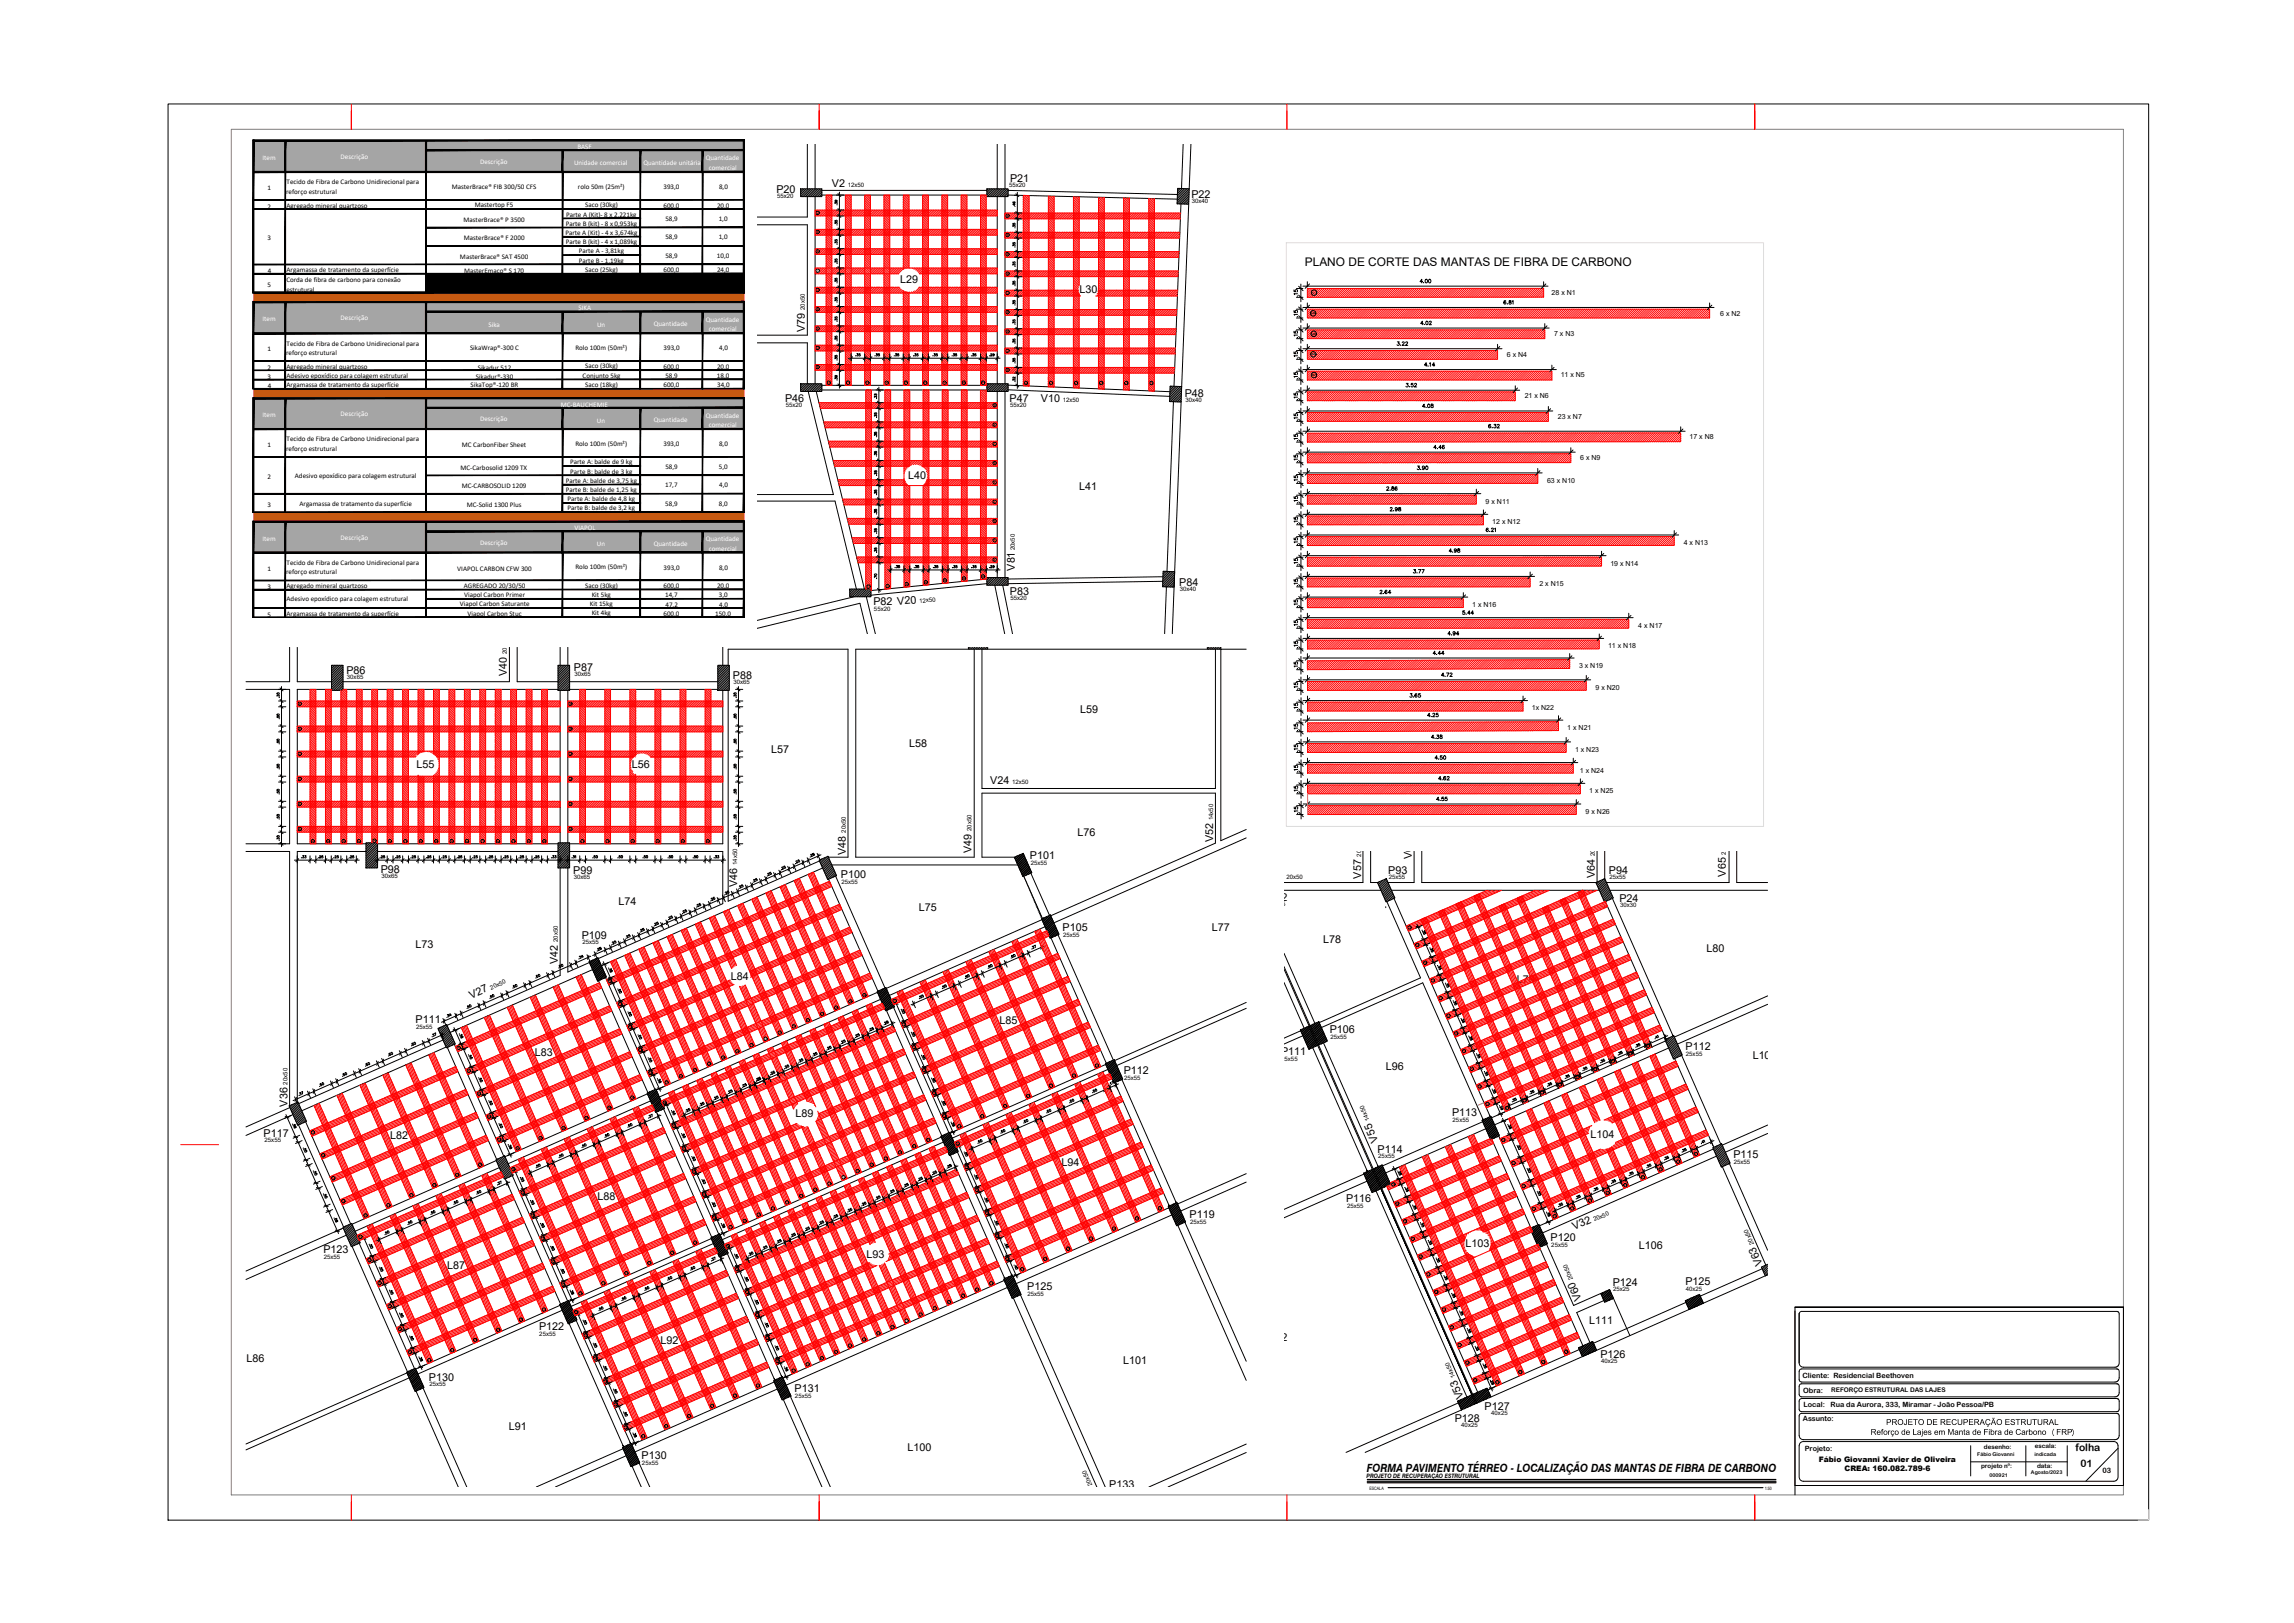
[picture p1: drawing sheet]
<svg xmlns="http://www.w3.org/2000/svg" width="1189mm" height="841mm" viewBox="0 0 1189 841" stroke-linecap="round" stroke-linejoin="round" font-family="sans-serif">
<defs><g id="words">
<text font-size="6.2" x="676" y="138">PLANO DE CORTE DAS MANTAS DE FIBRA DE CARBONO</text>
<text font-size="5.9" x="708" y="763">FORMA PAVIMENTO TÉRREO - LOCALIZAÇÃO DAS MANTAS DE FIBRA DE CARBONO</text>
<g font-size="5.6">
<text x="523" y="94">P21</text>
<text x="402" y="100">P20</text>
<text x="431" y="97">V2</text>
<text x="617" y="103">P22</text>
<text x="467" y="146">L29</text>
<text x="559" y="152">L30</text>
<text x="417" y="172" transform="rotate(-90 417 172)">V79</text>
<text x="407" y="208">P46</text>
<text x="523" y="208">P47</text>
<text x="539" y="208">V10</text>
<text x="614" y="206">P48</text>
<text x="471" y="248">L40</text>
<text x="559" y="254">L41</text>
<text x="526" y="296" transform="rotate(-90 526 296)">V81</text>
<text x="611" y="304">P84</text>
<text x="523" y="308">P83</text>
<text x="453" y="314">P82</text>
<text x="465" y="313" transform="rotate(-5 465 313)">V20</text>
<text x="297" y="348">P87</text>
<text x="180" y="349">P86</text>
<text x="263" y="350" transform="rotate(-90 263 350)">V40</text>
<text x="380" y="352">P88</text>
<text x="560" y="369">L59</text>
<text x="471" y="387">L58</text>
<text x="400" y="390">L57</text>
<text x="216" y="398">L55</text>
<text x="327" y="398">L56</text>
<text x="513" y="406">V24</text>
<text x="558" y="433">L76</text>
<text x="629" y="436" transform="rotate(-90 629 436)">V52</text>
<text x="438" y="443" transform="rotate(-90 438 443)">V48</text>
<text x="504" y="442" transform="rotate(-90 504 442)">V49</text>
<text x="534" y="445">P101</text>
<text x="732" y="445" transform="rotate(-90 732 445)">V61</text>
<text x="197" y="452">P98</text>
<text x="297" y="453">P99</text>
<text x="436" y="455">P100</text>
<text x="705" y="455" transform="rotate(-90 705 455)">V57</text>
<text x="719" y="453">P93</text>
<text x="826" y="455" transform="rotate(-90 826 455)">V64</text>
<text x="834" y="453">P94</text>
<text x="894" y="454" transform="rotate(-90 894 454)">V65</text>
<text x="382" y="460" transform="rotate(-90 382 460)">V46</text>
<text x="657" y="467">P92</text>
<text x="839" y="467">P24</text>
<text x="321" y="469">L74</text>
<text x="476" y="472">L75</text>
<text x="551" y="483">P105</text>
<text x="628" y="483">L77</text>
<text x="215" y="491">L73</text>
<text x="301" y="486">P109</text>
<text x="686" y="489">L78</text>
<text x="884" y="493">L80</text>
<text x="289" y="499" transform="rotate(-90 289 499)">V42</text>
<text x="379" y="508">L84</text>
<text x="786" y="510">L79</text>
<text x="244" y="517" transform="rotate(-24 244 517)">V27</text>
<text x="215" y="530">P111</text>
<text x="518" y="531">L85</text>
<text x="689" y="536">P106</text>
<text x="874" y="544">P112</text>
<text x="277" y="547">L83</text>
<text x="664" y="547">P111</text>
<text x="908" y="549">L105</text>
<text x="582" y="557">P112</text>
<text x="718" y="555">L96</text>
<text x="149" y="573" transform="rotate(-90 149 573)">V36</text>
<text x="412" y="579">L89</text>
<text x="753" y="578">P113</text>
<text x="137" y="589">P117</text>
<text x="202" y="590">L82</text>
<text x="714" y="591" transform="rotate(-113 714 591)">V55</text>
<text x="824" y="590">L104</text>
<text x="714" y="597">P114</text>
<text x="550" y="604">L94</text>
<text x="898" y="600">P115</text>
<text x="310" y="622">L88</text>
<text x="698" y="623">P116</text>
<text x="616" y="631">P119</text>
<text x="816" y="637" transform="rotate(-23 816 637)">V32</text>
<text x="759" y="646">L103</text>
<text x="804" y="643">P120</text>
<text x="849" y="647">L106</text>
<text x="168" y="650">P123</text>
<text x="449" y="652">L93</text>
<text x="232" y="658">L87</text>
<text x="914" y="655" transform="rotate(-113 914 655)">V63</text>
<text x="873" y="666">P125</text>
<text x="532" y="669">P125</text>
<text x="836" y="666">P124</text>
<text x="820" y="673" transform="rotate(-113 820 673)">V60</text>
<text x="279" y="689">P122</text>
<text x="824" y="686">L111</text>
<text x="655" y="695">L102</text>
<text x="342" y="696">L92</text>
<text x="128" y="706">L86</text>
<text x="582" y="707">L101</text>
<text x="829" y="704">P126</text>
<text x="222" y="716">P130</text>
<text x="412" y="721">P131</text>
<text x="759" y="724" transform="rotate(-113 759 724)">V53</text>
<text x="769" y="731">P127</text>
<text x="754" y="737">P128</text>
<text x="264" y="741">L91</text>
<text x="470" y="752">L100</text>
<text x="333" y="756">P130</text>
<text x="575" y="771">P133</text>
<text x="571" y="780" transform="rotate(-113 571 780)">V47</text>
</g>
<g font-size="5.3">
<text x="1076" y="752">folha</text>
<text x="1078" y="760">01</text>
</g>
<g font-size="3.9">
<text x="943" y="757">Fábio Giovanni Xavier de Oliveira</text>
<text x="956" y="762">CREA: 160.082.789-6</text>
</g>
<text font-size="3.8" x="1090" y="763">03</text>
<g font-size="3.7">
<text x="934" y="714">Cliente: Residencial Beethoven</text>
<text x="934" y="722">Obra:</text>
<text x="935" y="729">Local:</text>
<text x="949" y="729">Rua da Aurora, 333, Miramar - João Pessoa/PB</text>
<text x="934" y="737">Assunto:</text>
<text x="935" y="752">Projeto:</text>
</g>
<g font-size="3.6" fill="#fff">
<text x="299" y="77">BASF</text>
<text x="136" y="83">Item</text>
<text x="177" y="82">Descrição</text>
<text x="366" y="83">Quantidade</text>
<text x="249" y="85">Descrição</text>
<text x="297" y="85">Unidade comercial</text>
<text x="333" y="85">Quantidade unitária</text>
<text x="367" y="88">comercial</text>
<text x="300" y="161">SIKA</text>
<text x="136" y="167">Item</text>
<text x="177" y="166">Descrição</text>
<text x="366" y="167">Quantidade</text>
<text x="253" y="169">Sika</text>
<text x="309" y="169">Un</text>
<text x="339" y="169">Quantidade</text>
<text x="367" y="172">comercial</text>
<text x="177" y="216">Descrição</text>
<text x="291" y="211">MC-BAUCHEMIE</text>
<text x="136" y="216">Item</text>
<text x="249" y="218">Descrição</text>
<text x="309" y="219">Un</text>
<text x="339" y="219">Quantidade</text>
<text x="366" y="216">Quantidade</text>
<text x="367" y="221">comercial</text>
<text x="298" y="275">VIAPOL</text>
<text x="136" y="280">Item</text>
<text x="177" y="280">Descrição</text>
<text x="366" y="280">Quantidade</text>
<text x="249" y="282">Descrição</text>
<text x="309" y="283">Un</text>
<text x="339" y="283">Quantidade</text>
<text x="367" y="285">comercial</text>
</g>
<g font-size="3.6">
<text x="149" y="96">Tecido de Fibra de Carbono Unidirecional para</text>
<text x="139" y="99">1</text>
<text x="148" y="100">reforço estrutural</text>
<text x="234" y="98">MasterBrace® FIB 300/50 CFS</text>
<text x="300" y="98">rolo 50m (25m²)</text>
<text x="344" y="98">393,0</text>
<text x="373" y="98">8,0</text>
<text x="149" y="108">Agregado mineral quartzoso</text>
<text x="246" y="107">Mastertop F5</text>
<text x="303" y="107">Saco (30kg)</text>
<text x="344" y="108">600,0</text>
<text x="372" y="108">20,0</text>
<text x="139" y="108">2</text>
<text x="293" y="112">Parte A (Kit)- 8 x 2,221kg</text>
<text x="240" y="115">MasterBrace® P 3500</text>
<text x="293" y="117">Parte B (kit) - 8 x 0,953kg</text>
<text x="345" y="114">58,9</text>
<text x="372" y="114">1,0</text>
<text x="139" y="125">3</text>
<text x="240" y="125">MasterBrace® F 2000</text>
<text x="293" y="122">Parte A (Kit) - 4 x 3,674kg</text>
<text x="345" y="124">58,9</text>
<text x="372" y="124">1,0</text>
<text x="293" y="127">Parte B (kit) - 4 x 1,089kg</text>
<text x="300" y="131">Parte A - 3,81kg</text>
<text x="238" y="134">MasterBrace® SAT 4500</text>
<text x="300" y="136">Parte B - 1,19kg</text>
<text x="345" y="134">58,9</text>
<text x="372" y="134">10,0</text>
<text x="139" y="142">4</text>
<text x="149" y="141">Argamassa de tratamento da superfície</text>
<text x="240" y="142">MasterEmaco® S 170</text>
<text x="303" y="141">Saco (25kg)</text>
<text x="344" y="141">600,0</text>
<text x="372" y="141">24,0</text>
<text x="139" y="149">5</text>
<text x="148" y="146">Corda de fibra de carbono para conexão</text>
<text x="148" y="151">estrutural</text>
<text x="804" y="153">28 x N1</text>
<text x="891" y="164">6 x N2</text>
<text x="149" y="179">Tecido de Fibra de Carbono Unidirecional para</text>
<text x="805" y="174">7 x N3</text>
<text x="139" y="182">1</text>
<text x="148" y="184">reforço estrutural</text>
<text x="244" y="181">SikaWrap®-300 C</text>
<text x="298" y="181">Rolo 100m (50m²)</text>
<text x="344" y="182">393,0</text>
<text x="373" y="182">4,0</text>
<text x="781" y="185">6 x N4</text>
<text x="139" y="192">2</text>
<text x="149" y="191">Agregado mineral quartzoso</text>
<text x="248" y="192">Sikadur 512</text>
<text x="303" y="191">Saco (30kg)</text>
<text x="344" y="191">600,0</text>
<text x="372" y="191">20,0</text>
<text x="139" y="196">3</text>
<text x="149" y="196">Adesivo epoxídico para colagem estrutural</text>
<text x="247" y="196">Sikadur®-330</text>
<text x="302" y="196">Conjunto 5kg</text>
<text x="345" y="196">58,9</text>
<text x="372" y="196">18,0</text>
<text x="809" y="196">11 x N5</text>
<text x="139" y="201">4</text>
<text x="149" y="201">Argamassa de tratamento da superfície</text>
<text x="244" y="201">SikaTop®-120 BR</text>
<text x="303" y="201">Saco (18kg)</text>
<text x="344" y="201">600,0</text>
<text x="372" y="201">34,0</text>
<text x="790" y="206">21 x N6</text>
<text x="807" y="217">23 x N7</text>
<text x="876" y="227">17 x N8</text>
<text x="139" y="232">1</text>
<text x="148" y="234">reforço estrutural</text>
<text x="149" y="229">Tecido de Fibra de Carbono Unidirecional para</text>
<text x="239" y="232">MC CarbonFiber Sheet</text>
<text x="298" y="231">Rolo 100m (50m²)</text>
<text x="344" y="231">393,0</text>
<text x="373" y="231">8,0</text>
<text x="819" y="238">6 x N9</text>
<text x="239" y="243">MC-Carbosolid 1209 TX</text>
<text x="295" y="241">Parte A: balde de 9 kg</text>
<text x="296" y="245">Parte B: balde de 3 kg</text>
<text x="345" y="243">58,9</text>
<text x="373" y="243">5,0</text>
<text x="139" y="248">2</text>
<text x="153" y="248">Adesivo epoxídico para colagem estrutural</text>
<text x="293" y="250">Parte A: balde de 3,75 kg</text>
<text x="802" y="250">63 x N10</text>
<text x="239" y="253">MC-CARBOSOLID 1209</text>
<text x="293" y="255">Parte B: balde de 1,25 kg</text>
<text x="345" y="252">17,7</text>
<text x="373" y="252">4,0</text>
<text x="139" y="262">3</text>
<text x="155" y="262">Argamassa de tratamento da superfície</text>
<text x="242" y="262">MC-Solid 1300 Plus</text>
<text x="294" y="260">Parte A: balde de 4,8 kg</text>
<text x="345" y="262">58,9</text>
<text x="373" y="262">8,0</text>
<text x="770" y="261">9 x N11</text>
<text x="294" y="265">Parte B: balde de 3,2 kg</text>
<text x="773" y="272">12 x N12</text>
<text x="873" y="282">4 x N13</text>
<text x="149" y="293">Tecido de Fibra de Carbono Unidirecional para</text>
<text x="835" y="293">19 x N14</text>
<text x="139" y="296">1</text>
<text x="148" y="298">reforço estrutural</text>
<text x="237" y="296">VIAPOL CARBON CFW 300</text>
<text x="298" y="295">Rolo 100m (50m²)</text>
<text x="344" y="295">393,0</text>
<text x="373" y="295">8,0</text>
<text x="139" y="305">3</text>
<text x="149" y="305">Agregado mineral quartzoso</text>
<text x="240" y="305">AGREGADO 20/30/50</text>
<text x="303" y="305">Saco (30kg)</text>
<text x="344" y="305">600,0</text>
<text x="372" y="305">20,0</text>
<text x="798" y="304">2 x N15</text>
<text x="149" y="312">Adesivo epoxídico para colagem estrutural</text>
<text x="241" y="309">Viapol Carbon Primer</text>
<text x="307" y="309">Kit 5kg</text>
<text x="345" y="310">14,7</text>
<text x="373" y="310">3,0</text>
<text x="238" y="314">Viapol Carbon Saturante</text>
<text x="306" y="314">Kit 15kg</text>
<text x="345" y="314">47,2</text>
<text x="373" y="314">4,0</text>
<text x="763" y="315">1 x N16</text>
<text x="139" y="320">5</text>
<text x="149" y="319">Argamassa de tratamento da superfície</text>
<text x="242" y="319">Viapol Carbon Stuc</text>
<text x="307" y="319">Kit 4kg</text>
<text x="344" y="319">600,0</text>
<text x="371" y="319">150,0</text>
<text x="849" y="325">4 x N17</text>
<text x="833" y="336">11 x N18</text>
<text x="818" y="346">3 x N19</text>
<text x="827" y="357">9 x N20</text>
<text x="794" y="368">1x N22</text>
<text x="812" y="378">1 x N21</text>
<text x="816" y="390">1 x N23</text>
<text x="819" y="400">1 x N24</text>
<text x="824" y="411">1 x N25</text>
<text x="822" y="422">9 x N26</text>
</g>
<text font-size="3.3" x="949" y="721">REFORÇO ESTRUTURAL DAS LAJES</text>
<g font-size="3.2">
<text x="1028" y="751">desenho:</text>
<text x="1055" y="750">escala:</text>
<text x="1027" y="761">projeto nº:</text>
<text x="1056" y="761">data:</text>
</g>
<g font-size="3.1">
<text x="439" y="97">12x50</text>
<text x="523" y="97">55x20</text>
<text x="403" y="103">55x20</text>
<text x="618" y="105">30x40</text>
<text x="417" y="161" transform="rotate(-90 417 161)">20x50</text>
<text x="551" y="208">12x50</text>
<text x="614" y="208">30x40</text>
<text x="407" y="211">55x20</text>
<text x="524" y="211">55x20</text>
<text x="526" y="285" transform="rotate(-90 526 285)">20x50</text>
<text x="524" y="311">55x20</text>
<text x="611" y="306">30x40</text>
<text x="453" y="316">55x20</text>
<text x="476" y="312" transform="rotate(-5 476 312)">12x50</text>
<text x="263" y="339" transform="rotate(-90 263 339)">20x50</text>
<text x="180" y="352">30x65</text>
<text x="298" y="351">30x65</text>
<text x="380" y="354">30x65</text>
<text x="525" y="406">12x50</text>
<text x="629" y="425" transform="rotate(-90 629 425)">14x50</text>
<text x="438" y="432" transform="rotate(-90 438 432)">20x50</text>
<text x="504" y="431" transform="rotate(-90 504 431)">20x50</text>
<text x="705" y="444" transform="rotate(-90 705 444)">20x50</text>
<text x="826" y="444" transform="rotate(-90 826 444)">20x50</text>
<text x="894" y="443" transform="rotate(-90 894 443)">20x50</text>
<text x="382" y="448" transform="rotate(-90 382 448)">14x50</text>
<text x="534" y="448">25x55</text>
<text x="198" y="455">30x65</text>
<text x="297" y="455">30x65</text>
<text x="667" y="456">20x50</text>
<text x="720" y="456">25x55</text>
<text x="834" y="456">25x55</text>
<text x="436" y="458">25x55</text>
<text x="658" y="470">25x55</text>
<text x="840" y="470">30x30</text>
<text x="551" y="485">25x55</text>
<text x="289" y="488" transform="rotate(-90 289 488)">20x50</text>
<text x="302" y="489">25x55</text>
<text x="255" y="513" transform="rotate(-24 255 513)">20x50</text>
<text x="216" y="533">25x55</text>
<text x="690" y="539">25x55</text>
<text x="664" y="550">25x55</text>
<text x="874" y="547">25x55</text>
<text x="149" y="562" transform="rotate(-90 149 562)">20x50</text>
<text x="583" y="560">25x55</text>
<text x="710" y="581" transform="rotate(-113 710 581)">14x50</text>
<text x="753" y="581">25x55</text>
<text x="137" y="592">25x55</text>
<text x="714" y="600">25x55</text>
<text x="899" y="603">25x55</text>
<text x="698" y="626">25x55</text>
<text x="617" y="634">25x55</text>
<text x="826" y="633" transform="rotate(-23 826 633)">20x50</text>
<text x="804" y="646">25x55</text>
<text x="909" y="644" transform="rotate(-113 909 644)">20x50</text>
<text x="168" y="652">25x55</text>
<text x="815" y="663" transform="rotate(-113 815 663)">20x50</text>
<text x="532" y="672">25x55</text>
<text x="836" y="669">25x25</text>
<text x="874" y="669">40x25</text>
<text x="279" y="692">25x55</text>
<text x="830" y="707">40x25</text>
<text x="754" y="714" transform="rotate(-113 754 714)">14x50</text>
<text x="223" y="718">25x55</text>
<text x="412" y="724">25x55</text>
<text x="773" y="733">40x25</text>
<text x="757" y="739">40x25</text>
<text x="333" y="759">25x55</text>
<text x="708" y="766">PROJETO DE RECUPERAÇÃO ESTRUTURAL</text>
<text x="566" y="769" transform="rotate(-113 566 769)">20x50</text>
</g>
<g font-size="2.7">
<text x="1025" y="755">Fábio Giovanni</text>
<text x="1054" y="755">indicada</text>
<text x="1031" y="765">000921</text>
<text x="1053" y="764">Agosto/2023</text>
</g>
<g font-size="2.4">
<text x="710" y="772">ESCALA</text>
<text x="915" y="772">1:50</text>
</g>
<g font-size="1.4">
<text x="680" y="152">N1</text>
<text x="679" y="163">N02</text>
<text x="680" y="173">N03</text>
<text x="679" y="184">N04</text>
<text x="680" y="195">N05</text>
</g>
<g font-size=".9">
<text x="423" y="110" transform="rotate(90 423 110)">N20</text>
<text x="522" y="111" transform="rotate(90 522 111)">N26</text>
<text x="423" y="119" transform="rotate(90 423 119)">N20</text>
<text x="522" y="121" transform="rotate(90 522 121)">N26</text>
<text x="423" y="129" transform="rotate(90 423 129)">N20</text>
<text x="522" y="131" transform="rotate(90 522 131)">N26</text>
<text x="423" y="139" transform="rotate(90 423 139)">N20</text>
<text x="522" y="141" transform="rotate(90 522 141)">N26</text>
<text x="423" y="149" transform="rotate(90 423 149)">N20</text>
<text x="522" y="151" transform="rotate(90 522 151)">N26</text>
<text x="423" y="159" transform="rotate(90 423 159)">N20</text>
<text x="522" y="161" transform="rotate(90 522 161)">N26</text>
<text x="423" y="169" transform="rotate(90 423 169)">N20</text>
<text x="522" y="171" transform="rotate(90 522 171)">N26</text>
<text x="423" y="179" transform="rotate(90 423 179)">N20</text>
<text x="522" y="181" transform="rotate(90 522 181)">N26</text>
<text x="423" y="189" transform="rotate(90 423 189)">N20</text>
<text x="522" y="191" transform="rotate(90 522 191)">N26</text>
<text x="429" y="199">N18</text>
<text x="439" y="199">N18</text>
<text x="449" y="199">N18</text>
<text x="459" y="199">N18</text>
<text x="469" y="199">N18</text>
<text x="479" y="199">N18</text>
<text x="489" y="199">N18</text>
<text x="499" y="199">N18</text>
<text x="509" y="199">N18</text>
<text x="531" y="199">N14</text>
<text x="544" y="199">N14</text>
<text x="557" y="199">N14</text>
<text x="570" y="199">N14</text>
<text x="583" y="199">N14</text>
<text x="596" y="199">N14</text>
<text x="515" y="209" transform="rotate(90 515 209)">N25</text>
<text x="515" y="219" transform="rotate(90 515 219)">N24</text>
<text x="515" y="229" transform="rotate(90 515 229)">N23</text>
<text x="515" y="239" transform="rotate(90 515 239)">N21</text>
<text x="515" y="249" transform="rotate(90 515 249)">N5</text>
<text x="515" y="259" transform="rotate(90 515 259)">N3</text>
<text x="515" y="269" transform="rotate(90 515 269)">N10</text>
<text x="515" y="279" transform="rotate(90 515 279)">N15</text>
<text x="515" y="289" transform="rotate(90 515 289)">N22</text>
<text x="509" y="299">N30</text>
<text x="449" y="304">N30</text>
<text x="459" y="304">N30</text>
<text x="469" y="303">N30</text>
<text x="479" y="302">N30</text>
<text x="489" y="301">N30</text>
<text x="499" y="300">N30</text>
<text x="155" y="364" transform="rotate(90 155 364)">N02</text>
<text x="295" y="364" transform="rotate(90 295 364)">N03</text>
<text x="155" y="377" transform="rotate(90 155 377)">N02</text>
<text x="295" y="377" transform="rotate(90 295 377)">N03</text>
<text x="155" y="390" transform="rotate(90 155 390)">N02</text>
<text x="295" y="390" transform="rotate(90 295 390)">N03</text>
<text x="155" y="403" transform="rotate(90 155 403)">N02</text>
<text x="295" y="403" transform="rotate(90 295 403)">N03</text>
<text x="155" y="416" transform="rotate(90 155 416)">N02</text>
<text x="295" y="416" transform="rotate(90 295 416)">N03</text>
<text x="155" y="429" transform="rotate(90 155 429)">N02</text>
<text x="295" y="429" transform="rotate(90 295 429)">N03</text>
<text x="161" y="436">N01</text>
<text x="169" y="436">N01</text>
<text x="177" y="436">N01</text>
<text x="185" y="436">N01</text>
<text x="193" y="436">N01</text>
<text x="201" y="436">N01</text>
<text x="209" y="436">N01</text>
<text x="217" y="436">N01</text>
<text x="225" y="436">N01</text>
<text x="233" y="436">N01</text>
<text x="241" y="436">N01</text>
<text x="249" y="436">N01</text>
<text x="257" y="436">N01</text>
<text x="265" y="436">N01</text>
<text x="273" y="436">N01</text>
<text x="281" y="436">N01</text>
<text x="301" y="436">N01</text>
<text x="314" y="436">N01</text>
<text x="327" y="436">N01</text>
<text x="340" y="436">N01</text>
<text x="353" y="436">N01</text>
<text x="366" y="436">N01</text>
<text x="730" y="480" transform="rotate(67 730 480)">N16</text>
<text x="734" y="489" transform="rotate(66 734 489)">N15</text>
<text x="738" y="498" transform="rotate(65 738 498)">N14</text>
<text x="315" y="508" transform="rotate(65 315 508)">N08</text>
<text x="742" y="507" transform="rotate(66 742 507)">N14</text>
<text x="321" y="520" transform="rotate(65 321 520)">N08</text>
<text x="440" y="520" transform="rotate(-24 440 520)">N06</text>
<text x="447" y="516" transform="rotate(-23 447 516)">N06</text>
<text x="463" y="518" transform="rotate(66 463 518)">N7</text>
<text x="746" y="517" transform="rotate(66 746 517)">N14</text>
<text x="425" y="526" transform="rotate(-23 425 526)">N06</text>
<text x="433" y="523" transform="rotate(-25 433 523)">N06</text>
<text x="750" y="526" transform="rotate(67 750 526)">N14</text>
<text x="326" y="532" transform="rotate(66 326 532)">N08</text>
<text x="411" y="532" transform="rotate(-24 411 532)">N06</text>
<text x="418" y="529" transform="rotate(-24 418 529)">N06</text>
<text x="468" y="530" transform="rotate(66 468 530)">N7</text>
<text x="396" y="539" transform="rotate(-24 396 539)">N06</text>
<text x="403" y="536" transform="rotate(-24 403 536)">N06</text>
<text x="754" y="535" transform="rotate(66 754 535)">N14</text>
<text x="237" y="542" transform="rotate(65 237 542)">N07</text>
<text x="331" y="544" transform="rotate(66 331 544)">N08</text>
<text x="382" y="545" transform="rotate(-24 382 545)">N06</text>
<text x="389" y="542" transform="rotate(-24 389 542)">N06</text>
<text x="473" y="542" transform="rotate(65 473 542)">N07</text>
<text x="758" y="544" transform="rotate(66 758 544)">N14</text>
<text x="854" y="542" transform="rotate(-24 854 542)">N19</text>
<text x="367" y="552" transform="rotate(-25 367 552)">N06</text>
<text x="374" y="549" transform="rotate(-24 374 549)">N06</text>
<text x="835" y="551" transform="rotate(-24 835 551)">N19</text>
<text x="844" y="547" transform="rotate(-24 844 547)">N19</text>
<text x="242" y="554" transform="rotate(66 242 554)">N07</text>
<text x="336" y="555" transform="rotate(66 336 555)">N08</text>
<text x="360" y="555" transform="rotate(-24 360 555)">N06</text>
<text x="478" y="554" transform="rotate(66 478 554)">N7</text>
<text x="568" y="553" transform="rotate(-25 568 553)">N10</text>
<text x="762" y="553" transform="rotate(66 762 553)">N14</text>
<text x="826" y="555" transform="rotate(-23 826 555)">N18</text>
<text x="345" y="562" transform="rotate(-24 345 562)">N06</text>
<text x="352" y="558" transform="rotate(-23 352 558)">N06</text>
<text x="544" y="563" transform="rotate(-24 544 563)">N10</text>
<text x="556" y="558" transform="rotate(-24 556 558)">N10</text>
<text x="766" y="562" transform="rotate(65 766 562)">N14</text>
<text x="808" y="563" transform="rotate(-24 808 563)">N17</text>
<text x="817" y="559" transform="rotate(-24 817 559)">N18</text>
<text x="248" y="566" transform="rotate(66 248 566)">N07</text>
<text x="327" y="569" transform="rotate(-24 327 569)">N06</text>
<text x="484" y="566" transform="rotate(66 484 566)">N7</text>
<text x="532" y="569" transform="rotate(-24 532 569)">N10</text>
<text x="799" y="567" transform="rotate(-23 799 567)">N17</text>
<text x="315" y="575" transform="rotate(-24 315 575)">N06</text>
<text x="344" y="571" transform="rotate(67 344 571)">N08</text>
<text x="520" y="574" transform="rotate(-24 520 574)">N10</text>
<text x="770" y="572" transform="rotate(67 770 572)">N14</text>
<text x="780" y="575" transform="rotate(-23 780 575)">N17</text>
<text x="790" y="571" transform="rotate(-24 790 571)">N17</text>
<text x="253" y="578" transform="rotate(67 253 578)">N07</text>
<text x="303" y="580" transform="rotate(-24 303 580)">N06</text>
<text x="489" y="578" transform="rotate(66 489 578)">N7</text>
<text x="508" y="579" transform="rotate(-24 508 579)">N10</text>
<text x="162" y="586" transform="rotate(66 162 586)">N05</text>
<text x="291" y="585" transform="rotate(-24 291 585)">N06</text>
<text x="349" y="583" transform="rotate(66 349 583)">N08</text>
<text x="497" y="584" transform="rotate(-24 497 584)">N10</text>
<text x="258" y="590" transform="rotate(67 258 590)">N07</text>
<text x="280" y="590" transform="rotate(-24 280 590)">N06</text>
<text x="480" y="591" transform="rotate(-25 480 591)">N10</text>
<text x="496" y="592" transform="rotate(66 496 592)">N09</text>
<text x="778" y="590" transform="rotate(66 778 590)">N14</text>
<text x="167" y="598" transform="rotate(66 167 598)">N05</text>
<text x="268" y="596" transform="rotate(-24 268 596)">N06</text>
<text x="354" y="595" transform="rotate(66 354 595)">N08</text>
<text x="466" y="598" transform="rotate(-23 466 598)">N10</text>
<text x="473" y="595" transform="rotate(-24 473 595)">N10</text>
<text x="878" y="599" transform="rotate(-23 878 599)">N11</text>
<text x="248" y="604" transform="rotate(-24 248 604)">N04</text>
<text x="265" y="605" transform="rotate(66 265 605)">N07</text>
<text x="451" y="604" transform="rotate(-24 451 604)">N10</text>
<text x="459" y="601" transform="rotate(-24 459 601)">N10</text>
<text x="500" y="604" transform="rotate(66 500 604)">N09</text>
<text x="784" y="602" transform="rotate(66 784 602)">N14</text>
<text x="869" y="603" transform="rotate(-24 869 603)">N11</text>
<text x="172" y="610" transform="rotate(66 172 610)">N05</text>
<text x="236" y="609" transform="rotate(-24 236 609)">N04</text>
<text x="359" y="607" transform="rotate(66 359 607)">N08</text>
<text x="437" y="611" transform="rotate(-24 437 611)">N10</text>
<text x="444" y="607" transform="rotate(-23 444 607)">N10</text>
<text x="851" y="611" transform="rotate(-24 851 611)">N11</text>
<text x="860" y="607" transform="rotate(-25 860 607)">N11</text>
<text x="225" y="615" transform="rotate(-25 225 615)">N04</text>
<text x="270" y="617" transform="rotate(66 270 617)">N07</text>
<text x="422" y="617" transform="rotate(-24 422 617)">N10</text>
<text x="429" y="614" transform="rotate(-24 429 614)">N10</text>
<text x="506" y="616" transform="rotate(66 506 616)">N09</text>
<text x="722" y="613" transform="rotate(66 722 613)">N12</text>
<text x="789" y="614" transform="rotate(66 789 614)">N14</text>
<text x="842" y="615" transform="rotate(-24 842 615)">N11</text>
<text x="177" y="622" transform="rotate(66 177 622)">N05</text>
<text x="213" y="620" transform="rotate(-25 213 620)">N04</text>
<text x="364" y="618" transform="rotate(66 364 618)">N08</text>
<text x="407" y="624" transform="rotate(-24 407 624)">N10</text>
<text x="415" y="620" transform="rotate(-25 415 620)">N10</text>
<text x="724" y="623" transform="rotate(66 724 623)">N12</text>
<text x="823" y="623" transform="rotate(-24 823 623)">N11</text>
<text x="833" y="619" transform="rotate(-24 833 619)">N11</text>
<text x="201" y="625" transform="rotate(-23 201 625)">N04</text>
<text x="275" y="629" transform="rotate(66 275 629)">N07</text>
<text x="400" y="627" transform="rotate(-24 400 627)">N10</text>
<text x="511" y="628" transform="rotate(67 511 628)">N09</text>
<text x="601" y="627" transform="rotate(-24 601 627)">N10</text>
<text x="794" y="626" transform="rotate(66 794 626)">N14</text>
<text x="814" y="627" transform="rotate(-24 814 627)">N11</text>
<text x="189" y="630" transform="rotate(-24 189 630)">N04</text>
<text x="370" y="630" transform="rotate(66 370 630)">N08</text>
<text x="385" y="633" transform="rotate(-24 385 633)">N10</text>
<text x="393" y="630" transform="rotate(-24 393 630)">N10</text>
<text x="589" y="632" transform="rotate(-23 589 632)">N10</text>
<text x="728" y="632" transform="rotate(66 728 632)">N12</text>
<text x="805" y="631" transform="rotate(-24 805 631)">N11</text>
<text x="186" y="640" transform="rotate(67 186 640)">N05</text>
<text x="281" y="641" transform="rotate(66 281 641)">N07</text>
<text x="378" y="637" transform="rotate(-24 378 637)">N10</text>
<text x="516" y="640" transform="rotate(66 516 640)">N09</text>
<text x="577" y="637" transform="rotate(-23 577 637)">N10</text>
<text x="732" y="641" transform="rotate(66 732 641)">N12</text>
<text x="360" y="645" transform="rotate(-24 360 645)">N10</text>
<text x="377" y="645" transform="rotate(66 377 645)">N08</text>
<text x="553" y="648" transform="rotate(-24 553 648)">N10</text>
<text x="565" y="643" transform="rotate(-24 565 643)">N10</text>
<text x="191" y="652" transform="rotate(67 191 652)">N05</text>
<text x="286" y="653" transform="rotate(66 286 653)">N07</text>
<text x="348" y="650" transform="rotate(-24 348 650)">N10</text>
<text x="521" y="652" transform="rotate(66 521 652)">N09</text>
<text x="541" y="653" transform="rotate(-24 541 653)">N10</text>
<text x="736" y="651" transform="rotate(65 736 651)">N12</text>
<text x="336" y="655" transform="rotate(-24 336 655)">N10</text>
<text x="381" y="657" transform="rotate(66 381 657)">N08</text>
<text x="529" y="658" transform="rotate(-24 529 658)">N10</text>
<text x="740" y="660" transform="rotate(66 740 660)">N12</text>
<text x="196" y="664" transform="rotate(66 196 664)">N05</text>
<text x="291" y="665" transform="rotate(65 291 665)">N07</text>
<text x="312" y="666" transform="rotate(-24 312 666)">N10</text>
<text x="324" y="660" transform="rotate(-24 324 660)">N10</text>
<text x="513" y="666" transform="rotate(-24 513 666)">N10</text>
<text x="300" y="671" transform="rotate(-24 300 671)">N10</text>
<text x="387" y="669" transform="rotate(66 387 669)">N08</text>
<text x="506" y="669" transform="rotate(-25 506 669)">N10</text>
<text x="744" y="669" transform="rotate(67 744 669)">N12</text>
<text x="201" y="676" transform="rotate(66 201 676)">N05</text>
<text x="491" y="675" transform="rotate(-24 491 675)">N10</text>
<text x="499" y="672" transform="rotate(-24 499 672)">N10</text>
<text x="281" y="679" transform="rotate(-24 281 679)">N10</text>
<text x="298" y="679" transform="rotate(66 298 679)">N07</text>
<text x="392" y="681" transform="rotate(65 392 681)">N08</text>
<text x="477" y="682" transform="rotate(-24 477 682)">N10</text>
<text x="484" y="679" transform="rotate(-24 484 679)">N10</text>
<text x="748" y="678" transform="rotate(66 748 678)">N12</text>
<text x="207" y="688" transform="rotate(66 207 688)">N05</text>
<text x="258" y="690" transform="rotate(-25 258 690)">N10</text>
<text x="269" y="685" transform="rotate(-24 269 685)">N10</text>
<text x="462" y="688" transform="rotate(-24 462 688)">N10</text>
<text x="469" y="685" transform="rotate(-23 469 685)">N10</text>
<text x="752" y="687" transform="rotate(66 752 687)">N12</text>
<text x="246" y="695" transform="rotate(-25 246 695)">N10</text>
<text x="303" y="691" transform="rotate(66 303 691)">N07</text>
<text x="397" y="693" transform="rotate(66 397 693)">N08</text>
<text x="447" y="695" transform="rotate(-23 447 695)">N10</text>
<text x="455" y="692" transform="rotate(-24 455 692)">N10</text>
<text x="212" y="700" transform="rotate(66 212 700)">N05</text>
<text x="234" y="700" transform="rotate(-24 234 700)">N10</text>
<text x="433" y="701" transform="rotate(-24 433 701)">N10</text>
<text x="440" y="698" transform="rotate(-25 440 698)">N10</text>
<text x="756" y="696" transform="rotate(66 756 696)">N12</text>
<text x="811" y="701" transform="rotate(-24 811 701)">N13</text>
<text x="222" y="706" transform="rotate(-24 222 706)">N10</text>
<text x="308" y="703" transform="rotate(65 308 703)">N07</text>
<text x="402" y="705" transform="rotate(66 402 705)">N08</text>
<text x="418" y="708" transform="rotate(-24 418 708)">N10</text>
<text x="425" y="704" transform="rotate(-24 425 704)">N10</text>
<text x="760" y="706" transform="rotate(66 760 706)">N12</text>
<text x="799" y="706" transform="rotate(-24 799 706)">N13</text>
<text x="411" y="711" transform="rotate(-24 411 711)">N10</text>
<text x="787" y="712" transform="rotate(-24 787 712)">N13</text>
<text x="313" y="715" transform="rotate(66 313 715)">N07</text>
<text x="392" y="719" transform="rotate(-24 392 719)">N10</text>
<text x="764" y="715" transform="rotate(67 764 715)">N12</text>
<text x="775" y="717" transform="rotate(-23 775 717)">N13</text>
<text x="380" y="724" transform="rotate(-25 380 724)">N10</text>
<text x="318" y="727" transform="rotate(66 318 727)">N07</text>
<text x="368" y="729" transform="rotate(-24 368 729)">N10</text>
<text x="357" y="734" transform="rotate(-24 357 734)">N10</text>
<text x="324" y="739" transform="rotate(66 324 739)">N07</text>
<text x="345" y="740" transform="rotate(-24 345 740)">N10</text>
<text x="333" y="745" transform="rotate(-24 333 745)">N10</text>
</g>
</g></defs>
<g fill="none" stroke="#f00" stroke-width=".52">
<path d="M422 119h95v3h-95zM422 109h95v3h-95zM423 119h-1M423 109h-1M424 119l-2 1M424 109l-2 1M425 119l-3 2M425 109l-3 2M425 119l-3 3M425 109l-3 3M426 119l-3 3M426 109l-3 3"/>
<path d="M427 119l-3 3M427 109l-3 3M428 101h3v99h-3zM428 119l3 3M428 119l3 2M428 118l3 3M428 117l3 3M428 116l3 3M428 115l3 3M428 114l3 3M428 113l3 3M428 112l3 3"/>
<path d="M428 111l3 3M428 110l3 3M428 109l3 3M428 108l3 3M428 107l3 3M428 106l3 3M428 105l3 3M428 104l3 3M428 103l3 3M428 102l3 3M428 101l3 3M428 119l-3 3"/>
<path d="M428 109l-3 3M429 101l2 3M429 119l-3 3M429 109l-3 3M430 101l1 2M430 119l-3 3M430 109l-3 3M430 101l1 1M431 119l-3 3M431 109l-3 3M432 119l-3 3M432 109l-3 3"/>
<path d="M433 119l-3 3M433 109l-3 3M434 109l-3 3M434 119l-3 3M435 119l-3 3M435 109l-3 3M436 109l-3 3M436 119l-3 3M437 119l-3 3M437 109l-3 3M438 109l-3 3M438 119l-3 3"/>
<path d="M438 101h3v99h-3zM438 110l3 3M438 119l3 3M438 119l3 2M438 118l3 3M438 117l3 3M438 116l3 3M438 115l3 3M438 114l3 3M438 113l3 3M438 112l3 3M438 111l3 3"/>
<path d="M438 109l3 3M438 108l3 3M438 107l3 3M438 106l3 3M438 105l3 3M438 104l3 3M438 103l3 3M438 102l3 3M438 101l3 3M439 101l2 3M439 109l-3 3M439 119l-3 3"/>
<path d="M440 101l1 2M440 119l-3 3M440 109l-3 3M440 101l1 1M441 119l-3 3M441 109l-3 3M442 119l-3 3M442 109l-3 3M443 109l-3 3M443 119l-3 3M444 109l-3 3M444 119l-3 3"/>
<path d="M445 119l-3 3M445 109l-3 3M446 119l-3 3M446 109l-3 3M447 119l-3 3M447 109l-3 3M448 119l-3 3M448 109l-3 3M448 101h3v99h-3zM448 119l3 3M448 117l3 3M448 115l3 3"/>
<path d="M448 110l3 3M448 119l3 2M448 118l3 3M448 116l3 3M448 114l3 3M448 113l3 3M448 112l3 3M448 111l3 3M448 109l3 3M448 108l3 3M448 107l3 3M448 106l3 3"/>
<path d="M448 105l3 3M448 104l3 3M448 103l3 3M448 102l3 3M448 101l3 3M449 101l2 3M449 109l-3 3M449 119l-3 3M450 101l1 2M450 119l-3 3M450 109l-3 3M450 101l1 1"/>
<path d="M451 119l-3 3M451 109l-3 3M452 119l-3 3M452 109l-3 3M453 109l-3 3M453 119l-3 3M454 109l-3 3M454 119l-3 3M455 119l-3 3M455 109l-3 3M456 119l-3 3M456 109l-3 3"/>
<path d="M457 109l-3 3M457 119l-3 3M458 119l-3 3M458 109l-3 3M458 101h3v99h-3zM458 118l3 3M458 117l3 3M458 115l3 3M458 113l3 3M458 112l3 3M458 110l3 3M458 119l3 3"/>
<path d="M458 119l3 2M458 116l3 3M458 114l3 3M458 111l3 3M458 109l3 3M458 108l3 3M458 107l3 3M458 106l3 3M458 105l3 3M458 104l3 3M458 103l3 3M458 102l3 3"/>
<path d="M458 101l3 3M459 101l2 3M459 109l-3 3M459 119l-3 3M460 101l1 2M460 109l-3 3M460 119l-3 3M460 101l1 1M460 119l-2 3M460 109l-2 3M461 119l-3 3M461 109l-3 3"/>
<path d="M462 119l-3 3M462 109l-3 3M463 109l-3 3M463 119l-3 3M464 109l-3 3M464 119l-3 3M465 109l-3 3M465 119l-3 3M466 119l-3 3M466 109l-3 3M467 119l-3 3M467 109l-3 3"/>
<path d="M468 119l-3 3M468 109l-3 3M468 119l3 2M468 114l3 3M468 119l3 3M468 118l3 3M468 117l3 3M468 116l3 3M468 115l3 3M468 113l3 3M468 112l3 3M468 111l3 3"/>
<path d="M468 110l3 3M468 109l3 3M468 108l3 3M468 107l3 3M468 106l3 3M468 105l3 3M468 104l3 3M468 103l3 3M468 102l3 3M468 101l3 3M469 109l-3 3M469 119l-3 3"/>
<path d="M469 101l2 3M470 101l1 2M470 119l-3 3M470 109l-3 3M470 101l1 1M471 119l-3 3M471 109l-3 3M472 119l-3 3M472 109l-3 3M473 119l-3 3M473 109l-3 3M474 109l-3 3"/>
<path d="M474 119l-3 3M475 109l-3 3M475 119l-3 3M476 119l-3 3M476 109l-3 3M477 119l-3 3M477 109l-3 3M478 109l-3 3M478 119l-3 3M478 101h3v99h-3zM478 116l3 3-3 3M478 119l3 3"/>
<path d="M478 111l3 3M478 110l3 3M478 119l3 2M478 118l3 3M478 117l3 3M478 115l3 3M478 114l3 3M478 113l3 3M478 112l3 3M478 109l3 3M478 108l3 3M478 107l3 3"/>
<path d="M478 106l3 3M478 105l3 3M478 104l3 3M478 103l3 3M478 102l3 3M478 101l3 3M479 101l2 3M479 109l-3 3M479 119l-3 3M480 101l1 2M480 119l-3 3M480 109l-3 3"/>
<path d="M480 101l1 1M481 109l-3 3M482 109l-3 3M482 119l-3 3M483 119l-3 3M483 109l-3 3M484 109l-3 3M484 119l-3 3M485 109l-3 3M485 119l-3 3M486 119l-3 3M486 109l-3 3"/>
<path d="M487 109l-3 3M487 119l-3 3M488 101h3v99h-3zM488 118l3 3M488 117l3 3M488 115l3 3M488 113l3 3M488 112l3 3M488 119l3 3M488 119l3 2M488 116l3 3M488 114l3 3"/>
<path d="M488 111l3 3M488 110l3 3M488 109l3 3M488 108l3 3M488 107l3 3M488 106l3 3M488 105l3 3M488 104l3 3M488 103l3 3M488 102l3 3M488 101l3 3M488 109l-3 3"/>
<path d="M488 119l-3 3M489 101l2 3M489 109l-3 3M489 119l-3 3M490 101l1 2M490 109l-3 3M490 119l-3 3M490 101l1 1M491 119l-3 3M491 109l-3 3M492 119l-3 3M492 109l-3 3"/>
<path d="M493 119l-3 3M493 109l-3 3M494 109l-3 3M494 119l-3 3M495 119l-3 3M495 109l-3 3M496 119l-3 3M496 109l-3 3M497 109l-3 3M497 119l-3 3M498 101h3v99h-3zM498 119l3 3"/>
<path d="M498 118l3 3M498 117l3 3M498 115l3 3M498 113l3 3M498 112l3 3M498 110l3 3M498 109l3 3M498 119l3 2M498 116l3 3M498 114l3 3M498 111l3 3M498 108l3 3"/>
<path d="M498 107l3 3M498 106l3 3M498 105l3 3M498 104l3 3M498 103l3 3M498 102l3 3M498 101l3 3M498 119l-3 3M498 109l-3 3M499 101l2 3M499 119l-3 3M499 109l-3 3"/>
<path d="M500 101l1 2M500 119l-3 3M500 109l-3 3M500 101l1 1M501 119l-3 3M501 109l-3 3M502 109l-3 3M502 119l-3 3M503 109l-3 3M503 119l-3 3M504 109l-3 3M504 119l-3 3"/>
<path d="M505 109l-4 3M505 119l-4 3M505 109l-3 3M505 119l-3 3M506 119l-3 3M506 109l-3 3M507 109l-3 3M507 119l-3 3M508 109l-3 3M508 119l-3 3M508 101h3v99h-3zM508 119l3 2"/>
<path d="M508 114l3 3M508 119l3 3M508 118l3 3M508 117l3 3M508 116l3 3M508 115l3 3M508 113l3 3M508 112l3 3M508 111l3 3M508 110l3 3M508 109l3 3M508 108l3 3"/>
<path d="M508 107l3 3M508 106l3 3M508 105l3 3M508 104l3 3M508 103l3 3M508 102l3 3M508 101l3 3M509 101l2 3M509 109l-3 3M509 119l-3 3M510 101l1 2M510 109l-3 3"/>
<path d="M510 119l-3 3M510 101l1 1M511 119l-3 3M511 109l-3 3M512 109l-3 3M512 119l-3 3M513 119l-3 3M513 109l-3 3M514 109l-3 3M514 119l-3 3M515 109l-3 3M515 119l-3 3"/>
<path d="M516 109l-3 3M516 119l-3 3M517 110l-2 2M517 119l-3 3M517 109l-3 3M517 111l-1 1M517 112h.1M521 110v1M522 110l-1 2M523 110l-2 3M524 110l-3 3M525 110l-3 3"/>
<path d="M526 110l-3 3M527 110l-3 3M528 110l-3 3M529 110l-3 3M530 110l-3 3M530 101h3v99h-3zM530 119l3 3M530 118l3 3M530 117l3 3M530 116l3 3M530 115l3 3M530 114l3 3"/>
<path d="M530 113l3 3M530 112l3 3M530 111l3 3M530 110l3 3M530 109l3 3M530 108l3 3M530 107l3 3M530 106l3 3M530 105l3 3M530 104l3 3M530 103l3 3M530 102l3 3"/>
<path d="M531 101l2 3M531 110l-3 3M532 101l1 2M532 110l-3 3M533 101v1M533 110l-3 3M534 110l-3 3M535 110l-3 3M536 110l-3 3M537 110l-3 3M538 110l-3 3M539 110l-3 3"/>
<path d="M540 110l-3 3M541 110l-3 3M542 110l-3 3M543 110l-3 3M543 119l3 3M543 118l3 3M543 117l3 3M543 116l3 3M543 115l3 3M543 114l3 3M543 113l3 3M543 112l3 3"/>
<path d="M543 111l3 3M543 110l3 3M543 109l3 3M543 108l3 3M543 107l3 3M543 106l3 3M543 105l3 3M543 104l3 3M543 103l3 3M543 102l3 3M544 110l-3 3M544 102l2 2"/>
<path d="M545 110l-4 3M545 102l1 1M545 110l-3 3M546 102h.1M546 102v99l-3-1v-98l3 3M546 110l-3 3M547 110l-3 3M548 110l-3 3M549 110l-3 3M550 110l-3 3M551 110l-3 3M552 110l-3 3"/>
<path d="M553 110l-3 3M553 110l-2 3M554 110l-3 3M555 110l-3 3M556 110l-3 3M556 102v99h3v-49M556 119l3 3M556 118l3 3M556 117l3 3M556 116l3 3M556 115l3 3M556 114l3 3"/>
<path d="M556 113l3 3M556 112l3 3M556 111l3 3M556 110l3 3M556 109l3 3M556 108l3 3M556 107l3 3M556 106l3 3M556 105l3 3M556 104l3 3M556 103l3 3M556 102l3 3"/>
<path d="M557 102l2 3M557 110l-3 3M558 102l1 2M558 110l-3 3M559 102v1M559 110l-3 3M559 102v46M560 110l-3 3M561 110l-3 3M562 110l-3 3M563 110l-3 3M564 110l-3 3"/>
<path d="M565 110l-3 3M566 110l-3 3M567 110l-3 3M568 110l-3 3M569 110l-3 3M569 102v99l3 1v-100M569 119l3 3M569 118l3 3M569 117l3 3M569 116l3 3M569 115l3 3M569 114l3 3"/>
<path d="M569 113l3 3M569 112l3 3M569 111l3 3M569 110l3 3M569 109l3 3M569 108l3 3M569 107l3 3M569 106l3 3M569 105l3 3M569 104l3 3M569 103l3 3M569 102l3 3"/>
<path d="M570 110l-3 3M570 102l2 3M571 110l-3 3M571 102l1 2M572 102v1M572 110l-3 3M573 110l-3 3M574 110l-3 3M575 110l-3 3M576 110l-3 3M577 110l-3 3M578 110l-3 3"/>
<path d="M579 110l-3 3M580 110l-3 3M581 110l-3 3M582 110l-3 3M582 119l3 3M582 118l3 3M582 117l3 3M582 116l3 3M582 115l3 3M582 114l3 3M582 113l3 3M582 112l3 3"/>
<path d="M582 111l3 3M582 110l3 3M582 109l3 3M582 108l3 3M582 107l3 3M582 106l3 3M582 105l3 3M582 104l3 3M582 103l3 3M583 110l-3 3M583 103l2 2M584 110l-3 3"/>
<path d="M584 103l1 1M585 110l-3 3M585 103h.1M585 103v99h-3v-99l3 2M586 110l-3 3M587 110l-3 3M588 110l-3 3M589 110l-3 3M590 110l-3 3M591 110l-3 3M592 110l-3 3M593 110l-3 3"/>
<path d="M594 110l-3 3M595 110l-3 3M595 103v100h3v-100M595 119l3 3M595 118l3 3M595 117l3 3M595 116l3 3M595 115l3 3M595 114l3 3M595 113l3 3M595 112l3 3M595 111l3 3"/>
<path d="M595 110l3 3M595 109l3 3M595 108l3 3M595 107l3 3M595 106l3 3M595 105l3 3M595 104l3 3M595 103l3 3M596 110l-3 3M596 103l2 2M597 110l-3 3M597 103l1 2"/>
<path d="M598 110l-3 3M598 103v1M599 110l-3 3M600 110l-3 3M601 110l-3 3M602 110l-3 3M603 110l-3 3M604 110l-3 3M605 110l-3 3M606 110l-3 3M607 110l-3 3M608 110l-3 3"/>
<path d="M609 113l3-3h-91v3h91M609 110l-3 3M610 110l-3 3M611 110l-3 3M612 113h.1M612 112l-1 1M612 111l-2 2M422 129h95v3h-95zM423 139h-1M423 129h-1M423 139l-1 1M424 139h-1"/>
<path d="M424 129l-2 1M424 139h.1M425 129l-3 2M425 139l-1 1M425 129l-3 3M426 139l-1 2M426 129l-3 3M427 139l-3 3M427 129l-3 3M428 139l-3 3M428 140l-2 2M428 136l3 3h1"/>
<path d="M428 137l3 3 2-1M428 138l3 3 2-2M428 139l3 3M428 136l3 3M428 135l3 3M428 134l3 3M428 133l3 3M428 132l3 3M428 131l3 3M428 130l3 3M428 129l3 3M428 128l3 3"/>
<path d="M428 127l3 3M428 126l3 3M428 125l3 3M428 124l3 3M428 123l3 3M428 122l3 3M428 121l3 3M428 120l3 3M428 129l-3 3M429 129l-3 3M430 129l-3 3M431 129l-3 3"/>
<path d="M432 129l-3 3M433 129l-3 3M434 129l-3 3M434 139l-3 3M435 139l-3 3M435 129l-3 3M436 139l-3 3M436 129l-3 3M437 139l-3 3M437 129l-3 3M438 139l-3 3M438 129l-3 3"/>
<path d="M438 140l-2 2M438 136l3 3h1M438 128l3 3M438 124l3 3M438 139l3 3M438 138l3 3M438 137l3 3M438 136l3 3M438 135l3 3M438 134l3 3M438 133l3 3M438 132l3 3"/>
<path d="M438 131l3 3M438 130l3 3M438 129l3 3M438 127l3 3M438 126l3 3M438 125l3 3M438 123l3 3M438 122l3 3M438 121l3 3M438 120l3 3M439 129l-3 3M440 129l-3 3"/>
<path d="M441 129l-3 3M442 129l-3 3M442 139l-1 1M443 129l-3 3M443 139l-2 2M444 139l-3 3M444 129l-3 3M445 139l-3 3M445 129l-3 3M446 139l-3 3M446 129l-3 3M447 139l-3 3"/>
<path d="M447 129l-3 3M448 139l-3 3M448 129l-3 3M448 139l-2 3M448 139l3 3M448 135l3 3M448 132l3 3M448 130l3 3M448 129l3 3M448 126l3 3M448 125l3 3M448 122l3 3"/>
<path d="M448 121l3 3M448 120l3 3M448 138l3 3M448 137l3 3M448 136l3 3M448 134l3 3M448 133l3 3M448 131l3 3M448 128l3 3M448 127l3 3M448 124l3 3M448 123l3 3"/>
<path d="M449 129l-3 3M450 129l-3 3M451 129l-3 3M451 139h.1M452 139l-1 1M452 129l-3 3M453 139l-2 2M453 129l-3 3M454 139l-3 3M454 129l-3 3M455 139l-3 3M455 129l-3 3"/>
<path d="M456 139l-3 3M456 129l-3 3M457 139l-3 3M457 129l-3 3M458 139l-3 3M458 129l-3 3M458 139l-2 3M458 136l3 3M458 132l3 3M458 138l3 3M458 137l3 3M458 133l3 3"/>
<path d="M458 127l3 3M458 126l3 3M458 123l3 3M458 122l3 3M458 121l3 3M458 120l3 3M458 139l3 3M458 135l3 3M458 134l3 3M458 131l3 3M458 130l3 3M458 129l3 3"/>
<path d="M458 128l3 3M458 125l3 3M458 124l3 3M459 129l-3 3M460 129l-3 3M461 139h.1M461 129l-3 3M462 139l-1 1M462 129l-3 3M463 139l-2 2M463 129l-3 3M464 139l-3 3"/>
<path d="M464 129l-3 3M465 139l-3 3M465 129l-3 3M466 139l-3 3M466 129l-3 3M467 139l-3 3M467 129l-3 3M468 139l-3 3M468 129l-3 3M468 137l2 2M468 138l1 1M468 136l3 3"/>
<path d="M468 135l3 3M468 134l3 3M468 133l3 3M468 132l3 3M468 131l3 3M468 130l3 3M468 129l3 3M468 128l3 3M468 127l3 3M468 126l3 3M468 125l3 3M468 124l3 3"/>
<path d="M468 123l3 3M468 122l3 3M468 121l3 3M468 120l3 3M469 129l-3 3M470 129l-3 3M471 139v-38h-3v39M471 129l-3 3M472 139h.1M472 129l-3 3M473 139h.1M473 129l-3 3"/>
<path d="M474 139h-1M474 129l-3 3M475 139l-1 1M475 129l-3 3M476 139l-1 1M476 129l-3 3M477 139l-2 1M477 129l-3 3M478 139l-2 2M478 129l-3 3M478 136l3 3M478 131l3 3"/>
<path d="M478 139l3 3M478 129l3 3M478 125l3 3M478 124l3 3M478 138l3 3M478 137l3 3M478 135l3 3M478 134l3 3M478 133l3 3M478 132l3 3M478 130l3 3M478 128l3 3"/>
<path d="M478 127l3 3M478 126l3 3M478 123l3 3M478 122l3 3M478 121l3 3M478 120l3 3M479 139l-3 3h41v-3h-95v3h44M479 129l-3 3M480 139l-3 3M480 129l-3 3M481 139l-3 3 3 3M481 129l-3 3"/>
<path d="M482 139l-3 3M482 129l-3 3M483 139l-3 3M483 129l-3 3M484 139l-3 3M484 129l-3 3M485 139l-3 3M485 129l-3 3M486 139l-3 3M486 129l-3 3M487 139l-3 3M487 129l-3 3"/>
<path d="M488 131l3 3M488 126l3 3M488 121l3 3M488 120l3 3M488 138l3 3M488 137l3 3M488 133l3 3M488 132l3 3M488 130l3 3M488 127l3 3M488 123l3 3M488 122l3 3"/>
<path d="M488 139l3 3M488 136l3 3M488 135l3 3M488 134l3 3M488 129l3 3M488 128l3 3M488 125l3 3M488 124l3 3M488 139l-3 3M488 129l-3 3M489 139l-3 3M489 129l-3 3"/>
<path d="M490 129l-3 3M490 139l-3 3M491 139l-3 3M491 129l-3 3M492 139l-3 3M492 129l-3 3M493 139l-3 3M493 129l-3 3M494 139l-3 3M494 129l-3 3M495 129l-3 3M495 139l-3 3"/>
<path d="M496 139l-3 3M496 129l-3 3M497 139l-3 3M497 129l-3 3M498 137l3 3M498 136l3 3M498 133l3 3M498 132l3 3M498 128l3 3M498 127l3 3M498 123l3 3M498 122l3 3"/>
<path d="M498 139l3 3M498 138l3 3M498 135l3 3M498 134l3 3M498 129l3 3M498 131l3 3M498 130l3 3M498 126l3 3M498 125l3 3M498 124l3 3M498 121l3 3M498 120l3 3"/>
<path d="M498 139l-3 3M498 129l-3 3M499 139l-3 3M499 129l-3 3M500 139l-3 3M500 129l-3 3M501 139l-3 3M501 129l-3 3M502 139l-3 3M502 129l-3 3M503 129l-3 3M503 139l-3 3"/>
<path d="M504 139l-3 3M504 129l-3 3M505 139l-4 3M505 129l-4 3M505 139l-3 3M505 129l-3 3M506 139l-3 3M506 129l-3 3M507 139l-3 3M507 129l-3 3M508 139l-3 3M508 129l-3 3"/>
<path d="M508 136l3 3M508 131l3 3M508 139l3 3M508 138l3 3M508 137l3 3M508 135l3 3M508 134l3 3M508 133l3 3M508 132l3 3M508 130l3 3M508 129l3 3M508 128l3 3"/>
<path d="M508 127l3 3M508 126l3 3M508 125l3 3M508 124l3 3M508 123l3 3M508 122l3 3M508 121l3 3M508 120l3 3M509 139l-3 3M509 129l-3 3M510 139l-3 3M510 129l-3 3"/>
<path d="M511 139l-3 3M511 129l-3 3M512 139l-3 3M512 129l-3 3M513 139l-3 3M513 129l-3 3M514 139l-3 3M514 129l-3 3M515 129l-3 3M515 139l-3 3M516 139l-3 3M516 129l-3 3"/>
<path d="M517 120l-2 2M517 122h.1M517 132h.1M517 139l-3 3M517 129l-3 3M517 130l-2 2M517 131l-1 1M517 121l-1 1M521 130v1M521 120v1M522 120l-1 2M522 130l-1 2"/>
<path d="M523 130l-2 3M523 120l-2 3M524 120l-3 3M524 130l-3 3M525 130l-3 3M525 120l-3 3M526 130l-3 3M526 120l-3 3M527 120l-3 3M527 130l-3 3M528 120l-3 3M528 130l-3 3"/>
<path d="M529 130l-3 3M529 120l-3 3M530 130l-3 3M530 120l-3 3M530 139l3 3M530 138l3 3M530 137l3 3M530 136l3 3M530 135l3 3M530 134l3 3M530 133l3 3M530 132l3 3"/>
<path d="M530 131l3 3M530 130l3 3M530 129l3 3M530 129l3 2M530 128l3 3M530 127l3 3M530 126l3 3M530 125l3 3M530 124l3 3M530 123l3 3M530 122l3 3M530 121l3 3"/>
<path d="M531 130l-3 3M531 120l-3 3M532 120l-3 3M532 130l-3 3M533 120l-3 3M533 130l-3 3M534 120l-3 3M534 130l-3 3M535 120l-3 3M535 130l-3 3M536 130l-3 3M536 120l-3 3"/>
<path d="M536 120l-3 3-3-3M537 130l-3 3M537 120l-3 3M538 120l-3 3M538 130l-3 3M539 120l-3 3M539 130l-3 3M540 130l-3 3M540 120l-3 3M541 120l-3 3M541 130l-3 3M542 120l-3 3"/>
<path d="M542 130l-3 3M543 130l-3 3M543 120l-3 3M543 137l3 3-3 3M543 137l3 3M543 136l3 3M543 135l3 3M543 139l3 3M543 138l3 3M543 134l3 3M543 133l3 3M543 132l3 3"/>
<path d="M543 131l3 3M543 130l3 3M543 129l3 3M543 128l3 3M543 127l3 3M543 126l3 3M543 125l3 3M543 124l3 3M543 123l3 3M543 122l3 3M543 121l3 3M543 120l3 3"/>
<path d="M544 120l-3 3M544 130l-3 3M545 120l-4 3M545 130l-3 3M545 120l-3 3M546 130l-3 3M546 120l-3 3M547 120l-3 3M547 130l-3 3M548 120l-3 3M548 130l-3 3M549 120l-3 3"/>
<path d="M549 130l-3 3M550 120l-3 3M550 130l-3 3M551 130l-3 3M551 120l-3 3M552 120l-3 3M552 130l-3 3M553 120l-3 3M553 130l-3 3M553 120l-2 3M554 130l-3 3M554 120l-3 3"/>
<path d="M555 130l-3 3M555 120l-3 3M556 130l-3 3M556 120l-3 3M556 120l3 3 3-3M556 137l3 3M556 136l3 3M556 132l3 3M556 131l3 3M556 129l3 3M556 127l3 3M556 139l3 3"/>
<path d="M556 138l3 3M556 135l3 3M556 134l3 3M556 133l3 3M556 130l3 3M556 128l3 3M556 126l3 3M556 125l3 3M556 124l3 3M556 123l3 3M556 122l3 3M556 121l3 3"/>
<path d="M557 130l-3 3M557 120l-3 3M558 120l-3 3M558 130l-3 3M559 130l-3 3M559 120l-3 3M560 120l-3 3M560 130l-3 3M561 130l-3 3M561 120l-3 3M562 130l-3 3M562 120l-3 3"/>
<path d="M563 120l-3 3M563 130l-3 3M564 120l-3 3M564 130l-3 3M565 120l-3 3M565 130l-3 3M566 120l-3 3M566 130l-3 3M567 130l-3 3M567 120l-3 3M568 130l-3 3M568 120l-3 3"/>
<path d="M569 120l-3 3M569 130l-3 3M569 137l3 3-3 3M569 139l3 3M569 137l3 3M569 136l3 3M569 134l3 3M569 131l3 3M569 125l3 3M569 138l3 3M569 135l3 3M569 133l3 3"/>
<path d="M569 132l3 3M569 130l3 3M569 129l3 3M569 128l3 3M569 127l3 3M569 126l3 3M569 124l3 3M569 123l3 3M569 122l3 3M569 121l3 3M569 120l3 3M570 120l-3 3"/>
<path d="M570 130l-3 3M571 120l-3 3M571 130l-3 3M572 120l-3 3M572 130l-3 3M573 120l-3 3M573 130l-3 3M574 130l-3 3M574 120l-3 3M575 130l-3 3M575 120l-3 3M576 120l-3 3"/>
<path d="M576 130l-3 3M577 120l-3 3M577 130l-3 3M578 130l-3 3M578 120l-3 3M579 120l-3 3M579 130l-3 3M580 130l-3 3M580 120l-3 3M581 130l-3 3M581 120l-3 3M582 120l-3 3"/>
<path d="M582 130l-3 3M582 136l3 3M582 130l3 3M582 128l3 3M582 139l3 3M582 138l3 3M582 137l3 3M582 135l3 3M582 134l3 3M582 133l3 3M582 132l3 3M582 131l3 3"/>
<path d="M582 129l3 3M582 127l3 3M582 126l3 3M582 125l3 3M582 124l3 3M582 123l3 3M582 122l3 3M582 121l3 3M582 120l3 3M583 130l-3 3M583 120l-3 3M584 130l-3 3"/>
<path d="M584 120l-3 3M585 130l-3 3M585 120l-3 3M586 130l-3 3M586 120l-3 3M587 120l-3 3M587 130l-3 3M588 120l-3 3M588 130l-3 3M589 130l-3 3M589 120l-3 3M590 120l-3 3"/>
<path d="M590 130l-3 3M591 120l-3 3M591 130l-3 3M592 130l-3 3M592 120l-3 3M593 130l-3 3M593 120l-3 3M594 130l-3 3M594 120l-3 3M595 120l-3 3M595 130l-3 3M595 130l3 3"/>
<path d="M595 129l3 2M595 128l3 3M595 139l3 3M595 138l3 3M595 137l3 3M595 136l3 3M595 135l3 3M595 134l3 3M595 133l3 3M595 132l3 3M595 131l3 3M595 129l3 3"/>
<path d="M595 127l3 3M595 126l3 3M595 125l3 3M595 124l3 3M595 123l3 3M595 122l3 3M595 121l3 3M595 120l3 3M596 120l-3 3M596 130l-3 3M597 130l-3 3M597 120l-3 3"/>
<path d="M598 130l-3 3M598 120l-3 3M599 120l-3 3M599 130l-3 3M600 130l-3 3M600 120l-3 3M601 130l-3 3M601 120l-3 3M602 130l-3 3M602 120l-3 3M603 130l-3 3M603 120l-3 3"/>
<path d="M604 120l-3 3M604 130l-3 3M605 130l-3 3M605 120l-3 3M606 120l-3 3M606 130l-3 3M607 120l-3 3M607 130l-3 3M608 133l3-3h-90v3h90M608 120l-3 3M608 130l-3 3M609 130l-3 3"/>
<path d="M609 120l-3 3M610 120l-3 3M610 130l-3 3M611 133h.1M611 120l-3 3M611 132l-1 1M611 131l-2 2M611 123h.1M611 122l-1 1M611 121l-2 2M611 120h-90v3h90M422 159h95v3h-95z"/>
<path d="M423 149h-1M423 141h-1M423 141l-1 1M424 159l-2 1M424 149l-2 1M424 141l-1 1M425 159l-3 2M425 149l-3 2M425 149l-3 3h95v-3h-41M425 159l-3 3M426 159l-3 3M426 149l-3 3"/>
<path d="M427 159l-3 3M427 149l-3 3M428 141l-1 1M428 142h.1M428 160l3 3M428 159l3 3M428 158l3 3M428 157l3 3M428 156l3 3M428 155l3 3M428 154l3 3M428 153l3 3"/>
<path d="M428 152l3 3M428 151l3 3M428 150l3 3M428 149l3 3M428 148l3 3M428 147l3 3M428 146l3 3M428 145l3 3M428 144l3 3M428 143l3 3M428 142l3 3M428 141l3 3"/>
<path d="M428 140l3 3M428 159l-3 3M428 149l-3 3M429 159l-3 3M429 149l-3 3M430 159l-3 3M430 149l-3 3M431 159l-3 3M431 149l-3 3M432 159l-3 3M432 149l-3 3M433 159l-3 3"/>
<path d="M433 149l-3 3M434 159l-3 3M434 149l-3 3M435 159l-3 3M435 149l-3 3M436 149l-3 3M436 159l-3 3M437 149l-3 3M437 159l-3 3M438 159l-3 3M438 149l-3 3M438 140l-1 2"/>
<path d="M438 141v1M438 158l3 3M438 154l3 3M438 145l3 3M438 160l3 3M438 159l3 3M438 157l3 3M438 156l3 3M438 155l3 3M438 153l3 3M438 152l3 3M438 151l3 3"/>
<path d="M438 150l3 3M438 149l3 3M438 148l3 3M438 147l3 3M438 146l3 3M438 144l3 3M438 143l3 3M438 142l3 3M438 141l3 3M438 140l3 3M439 159l-3 3M439 149l-3 3"/>
<path d="M440 159l-3 3M440 149l-3 3M441 159l-3 3M441 149l-3 3M442 159l-3 3M442 149l-3 3M443 159l-3 3M443 149l-3 3M444 159l-3 3M444 149l-3 3M445 149l-3 3M445 159l-3 3"/>
<path d="M446 149l-3 3M446 159l-3 3M447 149l-3 3M447 159l-3 3M448 159l-3 3M448 149l-3 3M448 140l-1 2M448 141v1M448 155l3 3M448 160l3 3M448 159l3 3M448 157l3 3"/>
<path d="M448 156l3 3M448 154l3 3M448 152l3 3M448 151l3 3M448 150l3 3M448 149l3 3M448 147l3 3M448 146l3 3M448 145l3 3M448 142l3 3M448 140l3 3M448 158l3 3"/>
<path d="M448 153l3 3M448 148l3 3M448 144l3 3M448 143l3 3M448 141l3 3M449 159l-3 3M449 149l-3 3M450 149l-3 3M450 159l-3 3M451 149l-3 3M451 159l-3 3M452 159l-3 3"/>
<path d="M452 149l-3 3M453 159l-3 3M453 149l-3 3M454 159l-3 3M454 149l-3 3M455 149l-3 3M455 159l-3 3M456 159l-3 3M456 149l-3 3M457 159l-3 3M457 149l-3 3M458 149l-3 3"/>
<path d="M458 159l-3 3M458 140l-2 2M458 141l-1 1M458 157l3 3M458 156l3 3M458 152l3 3M458 145l3 3M458 142l3 3M458 141l3 3M458 140l3 3M458 155l3 3M458 153l3 3"/>
<path d="M458 151l3 3M458 147l3 3M458 146l3 3M458 143l3 3M458 160l3 3M458 159l3 3M458 158l3 3M458 154l3 3M458 150l3 3M458 149l3 3M458 148l3 3M458 144l3 3"/>
<path d="M459 159l-3 3M459 149l-3 3M460 159l-3 3M460 149l-3 3M461 159l-3 3M461 149l-3 3M462 159l-3 3M462 149l-3 3M463 159l-3 3M463 149l-3 3M464 159l-3 3M464 149l-3 3"/>
<path d="M465 159l-3 3M465 149l-3 3M466 149l-3 3M466 159l-3 3M466 149h-44v10h1M466 149l-2 3M467 159l-3 3M467 150l-2 2M467 150l-1 2M468 159l-3 3M468 150l-2 2M468 151v49h3"/>
<path d="M468 158l3 3M468 157l3 3M468 156l3 3M468 153l3 3M468 151l3 3M468 160l3 3M468 159l3 3M468 155l3 3M468 154l3 3M468 151l-1 1M469 159l-3 3M469 151l-1 1 3 3"/>
<path d="M469 151l2 2M470 151l-1 1M470 159l-3 3M470 151l1 1M471 151l-1 1M471 151v49M471 159l-3 3M471 151v1M472 159l-3 3M472 151v1M473 159l-3 3M474 151l-1 1"/>
<path d="M474 159l-3 3M475 159l-3 3M476 159l-3 3M477 149l-3 3M477 159l-3 3M478 159l-3 3M478 149l-3 3M478 159l3 3M478 154l3 3M478 150l3 3M478 149l3 3M478 145l3 3"/>
<path d="M478 146l3 3M478 141l3 3M478 160l3 3M478 158l3 3M478 157l3 3M478 156l3 3M478 155l3 3M478 153l3 3M478 151l3 3M478 148l3 3M478 147l3 3M478 144l3 3"/>
<path d="M478 143l3 3M478 140l3 3M479 159l-3 3M479 149l-3 3M480 159l-3 3M480 149l-3 3M481 159l-3 3M481 149l-3 3 3 3M482 159l-3 3M482 149l-3 3M483 149l-3 3M483 159l-3 3"/>
<path d="M484 159l-3 3M484 149l-3 3M485 159l-3 3M485 149l-3 3M486 159l-3 3M486 149l-3 3M487 159l-3 3M487 149l-3 3M488 148l3 3M488 144l3 3M488 156l3 3M488 155l3 3"/>
<path d="M488 151l3 3M488 146l3 3M488 157l3 3M488 153l3 3M488 152l3 3M488 147l3 3M488 143l3 3M488 142l3 3M488 140l3 3M488 160l3 3M488 159l3 3M488 158l3 3"/>
<path d="M488 154l3 3M488 150l3 3M488 149l3 3M488 145l3 3M488 141l3 3M488 159l-3 3M488 149l-3 3M489 159l-3 3M489 149l-3 3M490 159l-3 3M490 149l-3 3M491 149l-3 3"/>
<path d="M491 159l-3 3M492 159l-3 3M492 149l-3 3M493 149l-3 3M493 159l-3 3M494 159l-3 3M494 149l-3 3M495 159l-3 3M495 149l-3 3M496 149l-3 3M496 159l-3 3M497 149l-3 3"/>
<path d="M497 159l-3 3M498 158l3 3M498 157l3 3M498 153l3 3M498 152l3 3M498 147l3 3M498 143l3 3M498 142l3 3M498 160l3 3M498 159l3 3M498 154l3 3M498 149l3 3"/>
<path d="M498 145l3 3M498 156l3 3M498 155l3 3M498 151l3 3M498 150l3 3M498 148l3 3M498 146l3 3M498 144l3 3M498 141l3 3M498 140l3 3M498 149l-3 3M498 159l-3 3"/>
<path d="M499 159l-3 3M499 149l-3 3M500 159l-3 3M500 149l-3 3M501 149l-3 3M501 159l-3 3M502 159l-3 3M502 149l-3 3M503 159l-3 3M503 149l-3 3M504 149l-3 3M504 159l-3 3"/>
<path d="M505 159l-4 3M505 149l-4 3M505 159l-3 3M505 149l-3 3M506 149l-3 3M506 159l-3 3M507 159l-3 3M507 149l-3 3M508 149l-3 3M508 159l-3 3M508 160l3 3M508 158l3 3"/>
<path d="M508 154l3 3M508 153l3 3M508 149l3 3M508 147l3 3M508 143l3 3M508 148l3 3M508 144l3 3M508 159l3 3M508 157l3 3M508 156l3 3M508 155l3 3M508 152l3 3"/>
<path d="M508 151l3 3M508 150l3 3M508 146l3 3M508 145l3 3M508 142l3 3M508 141l3 3M508 140l3 3M509 159l-3 3M509 149l-3 3M510 159l-3 3M510 149l-3 3M511 159l-3 3"/>
<path d="M511 149l-3 3M512 149l-3 3M512 159l-3 3M513 159l-3 3M513 149l-3 3M514 159l-3 3M514 149l-3 3M515 159l-3 3M515 149l-3 3M516 149l-3 3M516 159l-3 3M517 149l-3 3"/>
<path d="M517 159l-3 3M517 140l-2 2M517 150l-2 2M517 151l-1 1M517 141l-1 1M517 152h.1M517 142h.1M521 153v-3h38l-3 3M521 153h39M521 140v1M521 150v1M522 150l-1 2"/>
<path d="M522 140l-1 2M523 150l-2 3M523 140l-2 3M524 140l-3 3M524 150l-3 3M525 140l-3 3M525 150l-3 3M526 150l-3 3M526 140l-3 3M527 150l-3 3M527 140l-3 3M528 150l-3 3"/>
<path d="M528 140l-3 3M529 150l-3 3M529 140l-3 3M530 140l-3 3M530 150l-3 3M530 157l3 3M530 156l3 3M530 152l3 3M530 151l3 3M530 153l3 3M530 143l3 3M530 160l3 3"/>
<path d="M530 159l3 3M530 158l3 3M530 155l3 3M530 154l3 3M530 150l3 3M530 149l3 3M530 148l3 3M530 147l3 3M530 146l3 3M530 145l3 3M530 144l3 3M530 142l3 3"/>
<path d="M530 141l3 3M530 140l3 3M531 150l-3 3M531 140l-3 3M532 140l-3 3M532 150l-3 3M533 140l-3 3M533 150l-3 3M534 150l-3 3M534 140l-3 3M535 140l-3 3M535 150l-3 3"/>
<path d="M536 140l-3 3M536 150l-3 3M537 140l-3 3M537 150l-3 3M538 140l-3 3M538 150l-3 3M539 140l-3 3M539 150l-3 3M540 150l-3 3M540 140l-3 3M541 150l-3 3M541 140l-3 3"/>
<path d="M542 150l-3 3M542 140l-3 3M543 140l-3 3M543 150l-3 3M543 147l3 3-3 3M543 159l3 3M543 158l3 3M543 155l3 3M543 154l3 3M543 150l3 3M543 149l3 3M543 148l3 3"/>
<path d="M543 146l3 3M543 145l3 3M543 144l3 3M543 141l3 3M543 160l3 3M543 157l3 3M543 156l3 3M543 153l3 3M543 152l3 3M543 151l3 3M543 143l3 3M543 142l3 3"/>
<path d="M543 140l3 3M544 140l-3 3M544 150l-3 3M545 140l-3 3M545 150l-3 3M547 140l-3 3M547 150l-3 3M548 140l-3 3M548 150l-3 3M549 140l-3 3M549 150l-3 3M550 140l-3 3"/>
<path d="M550 150l-3 3M551 140l-3 3M551 150l-3 3M552 150l-3 3M552 140l-3 3M553 140l-3 3M553 150l-3 3M554 140l-3 3M554 150l-3 3M555 140l-3 3M555 150l-3 3M556 150l-3 3"/>
<path d="M556 140l-3 3M556 159l3 3M556 154l3 3M556 153l3 3M556 149l3 3-1 1M556 156l3 3M556 152l3 3M556 146l3 2M556 141l3 3M556 140l3 3M556 160l3 3M556 158l3 3"/>
<path d="M556 157l3 3M556 155l3 3M556 151l3 3M556 150l3 3M556 148l3 3M556 147l3 3M556 146l3 3M556 145l3 3M556 144l3 3M556 143l3 3M556 142l3 3M557 150l-3 3"/>
<path d="M557 140l-3 3M558 150l-3 3M558 140l-3 3M559 140l-3 3M559 151l-2 2M559 153h.1M560 153h-1M560 140l-3 3M561 140l-3 3M562 140l-3 3M563 140l-3 3M564 140l-3 3"/>
<path d="M565 140l-3 3M566 140l-3 3M567 140l-3 3M568 140l-3 3M568 153h42M569 140l-3 3M569 150h41M569 156l3 3M569 155l3 3M569 160l3 3M569 159l3 3M569 158l3 3"/>
<path d="M569 157l3 3M569 154l3 3M569 153l3 3M569 152l3 3M569 149l3 3M569 145l3 3M569 144l3 3M569 140l3 3M569 151l3 3M569 150l3 3M569 148l3 3M569 147l3 3"/>
<path d="M569 146l3 3M569 143l3 3M569 142l3 3M569 141l3 3M570 140l-3 3M570 150l-1 1M571 150l-2 2M571 140l-3 3M571 150l-3 3M572 150l-3 3M573 140l-3 3M573 150l-3 3"/>
<path d="M574 140l-3 3M574 150l-3 3M575 150l-3 3M575 140l-3 3M576 150l-3 3M576 140l-3 3M577 150l-3 3M577 140l-3 3M578 150l-3 3M578 140l-3 3M579 140l-3 3M579 150l-3 3"/>
<path d="M580 140l-3 3M580 150l-3 3M581 150l-3 3M581 140l-3 3M582 140l-3 3M582 150l-3 3M582 160l3 3M582 155l3 3M582 159l3 3M582 155l3 2M582 150l3 3M582 154l3 3"/>
<path d="M582 149l3 3M582 148l3 3M582 158l3 3M582 157l3 3M582 156l3 3M582 153l3 3M582 152l3 3M582 151l3 3M582 147l3 3M582 146l3 3M582 146l3 2M582 145l3 3"/>
<path d="M582 141l3 3M582 140l3 3M582 144l3 3M582 143l3 3M582 142l3 3M583 150l-3 3M583 140l-3 3M584 150l-3 3M584 140l-3 3M585 150l-3 3M585 140l-3 3M586 150l-3 3"/>
<path d="M586 140l-3 3M587 140l-3 3M587 150l-3 3M588 150l-3 3M588 140l-3 3M589 150l-3 3M589 140l-3 3M590 150l-3 3M590 140l-3 3M591 150l-3 3M591 140l-3 3M592 140l-3 3"/>
<path d="M592 150l-3 3M593 140l-3 3M593 150l-3 3M594 150l-3 3M594 140l-3 3M595 140l-3 3M595 150l-3 3M595 160l3 3M595 159l3 3M595 158l3 3M595 155l3 3M595 155l3 2"/>
<path d="M595 154l3 3M595 150l3 3M595 146l3 2M595 157l3 3M595 156l3 3M595 153l3 3M595 152l3 3M595 151l3 3M595 149l3 3M595 148l3 3M595 147l3 3M595 146l3 3"/>
<path d="M595 145l3 3M595 144l3 3M595 143l3 3M595 142l3 3M595 141l3 3M595 140l3 3M596 150l-3 3M596 140l-3 3M597 150l-3 3M597 140l-3 3M598 140l-3 3M598 150l-3 3"/>
<path d="M599 150l-3 3M599 140l-3 3M600 150l-3 3M600 140l-3 3M601 150l-3 3M601 140l-3 3M602 150l-3 3M602 140l-3 3M603 140l-3 3M603 150l-3 3M604 150l-3 3M604 140l-3 3"/>
<path d="M605 150l-3 3M605 140l-3 3M606 150l-3 3M606 140l-3 3M607 140l-3 3M607 150l-3 3M608 150l-3 3M608 140l-3 3M609 150l-3 3M609 140l-3 3M610 150l-3 3M610 140l-3 3"/>
<path d="M610 153h.1M610 152l-1 1M610 151l-2 2M611 143h-1M611 141l-3 2M611 142l-2 1M611 140h-90v3h90M678 150l122-1v5h-122zM678 150h.1M679 150l-1 1M680 150l-2 2M681 150l-3 3"/>
<path d="M682 150l-4 4M683 150l-4 4M684 150l-4 4M685 150l-4 4M686 150l-4 4M688 150l-5 4M689 150l-5 4M690 150l-5 4M691 150l-5 4M692 150l-5 4M693 150l-5 4M694 150l-5 4"/>
<path d="M695 150l-5 4M696 150l-4 4M697 149l-4 5M698 149l-4 5M699 149l-4 5M701 149l-5 5M702 149l-5 5M703 149l-5 5M704 149l-5 5M705 149l-5 5M706 149l-5 5M707 149l-5 5"/>
<path d="M708 149l-5 5M709 149l-4 5M710 149l-4 5M711 149l-4 5M712 149l-4 5M714 149l-5 5M715 149l-5 5M716 149l-5 5M717 149l-5 5M718 149l-5 5M719 149l-5 5M720 149l-5 5"/>
<path d="M721 149l-5 5M722 149l-4 5M723 149l-4 5M724 149l-4 5M725 149l-4 5M726 149l-4 5M728 149l-5 5M729 149l-5 5M730 149l-5 5M731 149l-5 5M732 149l-5 5M733 149l-5 5"/>
<path d="M734 149l-5 5M735 149l-4 5M736 149l-4 5M737 149l-4 5M738 149l-4 5M739 149l-4 5M741 149l-5 5M742 149l-5 5M743 149l-5 5M744 149l-5 5M745 149l-5 5M746 149l-5 5"/>
<path d="M747 149l-5 5M748 149l-4 5M749 149l-4 5M750 149l-4 5M751 149l-4 5M752 149l-4 5M754 149l-5 5M755 149l-5 5M756 149l-5 5M757 149l-5 5M758 149l-5 5M759 149l-5 5"/>
<path d="M760 149l-5 5M761 149l-4 5M762 149l-4 5M763 149l-4 5M764 149l-4 5M765 149l-4 5M767 149l-5 5M768 149l-5 5M769 149l-5 5M770 149l-5 5M771 149l-5 5M772 149l-5 5"/>
<path d="M773 149l-5 5M774 149l-4 5M775 149l-4 5M776 149l-4 5M777 149l-4 5M778 149l-4 5M780 149l-5 5M781 149l-5 5M782 149l-5 5M783 149l-5 5M784 149l-5 5M785 149l-5 5"/>
<path d="M786 149l-5 5M787 149l-4 5M788 149l-4 5M789 149l-4 5M790 149l-4 5M791 149l-4 5M793 149l-5 5M794 149l-5 5M795 149l-5 5M796 149l-5 5M797 149l-5 5M798 149l-5 5"/>
<path d="M799 149l-5 5M800 150l-4 4M800 151l-3 3M800 152l-2 2M800 153l-1 1M800 154h.1M422 179h95v3h-95zM422 169h95v3h-95zM423 179h-1M423 169h-1M424 179l-2 1M424 169l-2 1"/>
<path d="M425 179l-3 2M425 169l-3 2M425 179l-3 3M425 169l-3 3M426 179l-3 3M426 169l-3 3M427 179l-3 3M427 169l-3 3M428 180l3 3M428 179l3 3M428 178l3 3M428 177l3 3"/>
<path d="M428 176l3 3M428 175l3 3M428 174l3 3M428 173l3 3M428 172l3 3M428 171l3 3M428 170l3 3M428 168l3 3M428 167l3 3M428 166l3 3M428 165l3 3M428 164l3 3"/>
<path d="M428 163l3 3M428 162l3 3M428 161l3 3M428 179l-3 3M429 179l-3 3M429 169l-3 3M430 179l-3 3M430 169l-3 3M431 179l-3 3M431 169l-3 3M431 172l-3-3-3 3M432 179l-3 3"/>
<path d="M432 169l-3 3M433 169l-3 3M433 179l-3 3M434 169l-3 3M434 179l-3 3M435 179l-3 3M435 169l-3 3M436 179l-3 3M436 169l-3 3M437 179l-3 3M437 169l-3 3M438 179l-3 3"/>
<path d="M438 169l-3 3M438 175l3 3M438 180l3 3M438 179l3 3M438 178l3 3M438 177l3 3M438 176l3 3M438 174l3 3M438 173l3 3M438 172l3 3M438 171l3 3M438 170l3 3"/>
<path d="M438 169l3 3M438 168l3 3M438 167l3 3M438 166l3 3M438 165l3 3M438 164l3 3M438 163l3 3M438 162l3 3M438 161l3 3M439 179l-3 3M439 169l-3 3M440 179l-3 3"/>
<path d="M440 169l-3 3M441 179l-3 3M441 169l-3 3M442 169l-3 3M442 179l-3 3M443 179l-3 3M443 169l-3 3M444 179l-3 3M444 169l-3 3M445 179l-3 3M445 169l-3 3M446 179l-3 3"/>
<path d="M446 169l-3 3M447 169l-3 3M447 179l-3 3M448 179l-3 3M448 169l-3 3M448 169l3 3 3-3M448 180l3 3M448 179l3 3M448 177l3 3M448 176l3 3M448 174l3 3M448 171l3 3"/>
<path d="M448 170l3 3M448 167l3 3M448 166l3 3M448 164l3 3M448 162l3 3M448 178l3 3M448 175l3 3M448 173l3 3M448 172l3 3M448 168l3 3M448 165l3 3M448 163l3 3"/>
<path d="M448 161l3 3M449 179l-3 3M449 169l-3 3M450 179l-3 3M450 169l-3 3M451 179l-3 3M451 169l-3 3M452 179l-3 3M452 169l-3 3M453 179l-3 3M453 169l-3 3M454 179l-3 3"/>
<path d="M455 179l-3 3M455 169l-3 3M456 179l-3 3M456 169l-3 3M457 179l-3 3M457 169l-3 3M458 179l-3 3M458 169l-3 3M458 177l3 3M458 176l3 3M458 171l3 3M458 167l3 3"/>
<path d="M458 166l3 3M458 162l3 3M458 179l3 3M458 172l3 3M458 168l3 3M458 163l3 3M458 180l3 3M458 178l3 3M458 175l3 3M458 174l3 3M458 173l3 3M458 170l3 3"/>
<path d="M458 169l3 3M458 165l3 3M458 164l3 3M458 161l3 3M459 179l-3 3M459 169l-3 3M460 179l-3 3M460 169l-3 3M461 169l-3 3M461 179l-3 3M462 169l-3 3M462 179l-3 3"/>
<path d="M463 179l-3 3M463 169l-3 3M464 179l-3 3M464 169l-3 3M465 169l-3 3M465 179l-3 3M466 179l-3 3M466 169l-3 3M467 169l-3 3M467 179l-3 3M468 179l-3 3M468 169l-3 3"/>
<path d="M468 169l3 3 3-3M468 180l3 3M468 179l3 3M468 175l3 3M468 174l3 3M468 170l3 3M468 168l3 3M468 163l3 3M468 162l3 3M468 178l3 3M468 173l3 3M468 177l3 3"/>
<path d="M468 176l3 3M468 172l3 3M468 171l3 3M468 167l3 3M468 166l3 3M468 165l3 3M468 164l3 3M468 161l3 3M469 179l-3 3M469 169l-3 3M470 179l-3 3M470 169l-3 3"/>
<path d="M471 179l-3 3M471 169l-3 3M472 169l-3 3M472 179l-3 3M473 179l-3 3M473 169l-3 3M474 179l-3 3M475 179l-3 3M475 169l-3 3M476 179l-3 3M476 169l-3 3M477 179l-3 3"/>
<path d="M477 169l-3 3M478 169l-3 3M478 179l-3 3M478 178l3 3M478 173l3 3M478 165l3 3M478 161l3 3M478 180l3 3M478 179l3 3M478 174l3 3M478 170l3 3M478 164l3 3"/>
<path d="M478 175l3 3M478 171l3 3M478 177l3 3M478 176l3 3M478 172l3 3M478 169l3 3M478 168l3 3M478 167l3 3M478 166l3 3M478 163l3 3M478 162l3 3M479 169l-3 3"/>
<path d="M479 179l-3 3M480 179l-3 3M480 169l-3 3M481 179l-3 3M481 169l-3 3M482 179l-3 3M482 169l-3 3M483 179l-3 3M483 169l-3 3M484 179l-3 3M484 169l-3 3M485 179l-3 3"/>
<path d="M485 169l-3 3M486 179l-3 3M486 169l-3 3M487 179l-3 3M487 169l-3 3M488 178l3 3M488 173l3 3M488 165l3 3M488 161l3 3M488 179l3 3M488 177l3 3M488 176l3 3"/>
<path d="M488 172l3 3M488 171l3 3M488 168l3 3M488 167l3 3M488 166l3 3M488 163l3 3M488 162l3 3M488 180l3 3M488 175l3 3M488 174l3 3M488 170l3 3M488 169l3 3"/>
<path d="M488 164l3 3M488 179l-3 3M488 169l-3 3M489 179l-3 3M489 169l-3 3M490 169l-3 3M490 179l-3 3M491 179l-3 3M491 169l-3 3M492 179l-3 3M492 169l-3 3M493 169l-3 3"/>
<path d="M493 179l-3 3M494 179l-3 3M494 169l-3 3M495 179l-3 3M495 169l-3 3M496 179l-3 3M496 169l-3 3M497 179l-3 3M497 169l-3 3M498 176l3 3M498 171l3 3M498 165l3 3"/>
<path d="M498 161l3 3M498 177l3 3M498 172l3 3M498 167l3 3M498 163l3 3M498 162l3 3M498 180l3 3M498 179l3 3M498 174l3 3M498 170l3 3M498 168l3 3M498 164l3 3"/>
<path d="M498 178l3 3M498 175l3 3M498 173l3 3M498 166l3 3M498 179l-3 3M499 179l-3 3M499 169l-3 3M500 169l-3 3M500 179l-3 3M501 179l-3 3M501 169l-3 3M501 172l-3-3-3 3"/>
<path d="M502 179l-3 3M502 169l-3 3M503 169l-3 3M503 179l-3 3M504 179l-3 3M504 169l-3 3M505 169l-4 3M505 179l-4 3M505 179l-3 3M505 169l-3 3M506 179l-3 3M506 169l-3 3"/>
<path d="M507 179l-3 3M507 169l-3 3M508 169l-3 3M508 179l-3 3M508 178l3 3M508 175l3 3M508 171l3 3M508 170l3 3M508 166l3 3M508 164l3 3M508 173l3 3M508 165l3 3"/>
<path d="M508 161l3 3M508 180l3 3M508 179l3 3M508 177l3 3M508 176l3 3M508 174l3 3M508 172l3 3M508 169l3 3M508 168l3 3M508 167l3 3M508 163l3 3M508 162l3 3"/>
<path d="M509 179l-3 3M509 169l-3 3M510 179l-3 3M510 169l-3 3M511 179l-3 3M511 169l-3 3M512 179l-3 3M512 169l-3 3M513 179l-3 3M513 169l-3 3M514 179l-3 3M514 169l-3 3"/>
<path d="M515 179l-3 3M515 169l-3 3M516 179l-3 3M516 169l-3 3M517 179l-3 3M517 180l-2 2M517 169l-3 3M517 170l-2 2M517 171l-1 1M517 172h.1M517 160l-2 2M517 161l-1 1"/>
<path d="M517 162h.1M521 170v1M521 160v1M522 170l-1 2M522 160l-1 2M523 170l-2 3M523 160l-2 3M524 170l-3 3M524 160l-3 3M525 160l-3 3M525 170l-3 3M526 160l-3 3"/>
<path d="M526 170l-3 3M527 160l-3 3M527 170l-3 3M528 170l-3 3M528 160l-3 3M529 160l-3 3M529 170l-3 3M530 160l-3 3M530 170l-3 3M530 179l3 3M530 177l3 3M530 176l3 3"/>
<path d="M530 174l3 3M530 171l3 3M530 168l3 3M530 162l3 3M530 178l3 3M530 172l3 3M530 180l3 3M530 175l3 3M530 173l3 3M530 170l3 3M530 169l3 3M530 167l3 3"/>
<path d="M530 166l3 3M530 165l3 3M530 164l3 3M530 163l3 3M530 161l3 3M531 160l-3 3M531 170l-3 3M532 170l-3 3M532 160l-3 3M533 170l-3 3M533 160l-3 3M534 170l-3 3"/>
<path d="M534 160l-3 3M535 160l-3 3M535 170l-3 3M536 160l-3 3M536 170l-3 3M537 170l-3 3M537 160l-3 3M538 170l-3 3M538 160l-3 3M539 170l-3 3M539 160l-3 3M540 160l-3 3"/>
<path d="M540 170l-3 3M541 170l-3 3M541 160l-3 3M542 160l-3 3M542 170l-3 3M543 160l-3 3M543 170l-3 3M543 180l3 3M543 168l3 3M543 164l3 3M543 169l3 3M543 179l3 3"/>
<path d="M543 178l3 3M543 177l3 3M543 176l3 3M543 175l3 3M543 174l3 3M543 172l3 3M543 171l3 3M543 170l3 3M543 167l3 3M543 166l3 3M543 165l3 3M543 163l3 3"/>
<path d="M543 162l3 3M543 161l3 3M544 170l-3 3M544 160l-3 3M545 170l-4 3M545 160l-4 3M545 170l-3 3M545 160l-3 3M546 160l-3 3 3 3M546 170l-3 3 3 3M547 160l-3 3M547 170l-3 3"/>
<path d="M548 160l-3 3M548 170l-3 3M549 170l-3 3M549 160l-3 3M550 160l-3 3M550 170l-3 3M551 160l-3 3M551 170l-3 3M552 170l-3 3M552 160l-3 3M553 170l-3 3M553 160l-3 3"/>
<path d="M553 170l-2 3M553 160l-2 3M554 170l-3 3M554 160l-3 3M555 160l-3 3M555 170l-3 3M556 160l-3 3M556 170l-3 3M556 179l3 3M556 177l3 3M556 180l3 3M556 175l3 3"/>
<path d="M556 171l3 3M556 166l3 3M556 164l3 3M556 178l3 3M556 176l3 3M556 174l3 3M556 173l3 3M556 172l3 3M556 170l3 3M556 169l3 3M556 168l3 3M556 167l3 3"/>
<path d="M556 165l3 3M556 161l3 3M556 163l3 3M556 162l3 3M557 170l-3 3M557 160l-3 3M558 170l-3 3M558 160l-3 3M559 170l-3 3M559 160l-3 3M560 170l-3 3M560 160l-3 3"/>
<path d="M561 160l-3 3M561 170l-3 3M562 160l-3 3M562 170l-3 3M563 170l-3 3M563 160l-3 3M564 170l-3 3M564 160l-3 3M565 160l-3 3M565 170l-3 3M566 170l-3 3M566 160l-3 3"/>
<path d="M567 170l-3 3M567 160l-3 3M568 160l-3 3M568 170l-3 3M569 170l-3 3M569 160l-3 3M569 180l3 3M569 179l3 3M569 178l3 3M569 175l3 3M569 174l3 3M569 173l3 3"/>
<path d="M569 171l3 3M569 170l3 3M569 162l3 3M569 161l3 3M569 176l3 3M569 172l3 3M569 167l3 3M569 169l3 3M569 166l3 3M569 165l3 3M569 177l3 3M569 168l3 3"/>
<path d="M569 164l3 3M569 163l3 3M570 170l-3 3M570 160l-3 3M571 170l-3 3M571 160l-3 3M572 170l-3 3M572 160l-3 3M573 160l-3 3M573 170l-3 3M574 170l-3 3M574 160l-3 3"/>
<path d="M575 160l-3 3M575 170l-3 3M576 160l-3 3M576 170l-3 3M577 160l-3 3M577 170l-3 3M578 170l-3 3M578 160l-3 3M579 170l-3 3M579 160l-3 3M580 160l-3 3M580 170l-3 3"/>
<path d="M581 160l-3 3M581 170l-3 3M582 160l-3 3M582 170l-3 3M582 176l3 3M582 171l3 3M582 165l3 3M582 161l3 3M582 172l3 3M582 166l3 3M582 175l3 3M582 174l3 3"/>
<path d="M582 180l3 3M582 179l3 3M582 178l3 3M582 177l3 3M582 173l3 3M582 170l3 3M582 169l3 3M582 168l3 3M582 167l3 3M582 164l3 3M582 163l3 3M582 162l3 3"/>
<path d="M583 160l-3 3M583 170l-3 3M584 160l-3 3M584 170l-3 3M585 170l-3 3M585 160l-3 3M586 170l-3 3M586 160l-3 3M587 170l-3 3M587 160l-3 3M588 170l-3 3M588 160l-3 3"/>
<path d="M589 170l-3 3M589 160l-3 3M590 160l-3 3M590 170l-3 3M591 170l-3 3M591 160l-3 3M592 170l-3 3M592 160l-3 3M593 160l-3 3M593 170l-3 3M594 160l-3 3M594 170l-3 3"/>
<path d="M595 160l-3 3M595 170l-3 3M595 171l3 3M595 167l3 3M595 166l3 3M595 175l3 3M595 165l3 3M595 164l3 3M595 161l3 3M595 164l3 2M595 180l3 3M595 179l3 3"/>
<path d="M595 178l3 3M595 177l3 3M595 176l3 3M595 174l3 3M595 172l3 3M595 170l3 3M595 169l3 3M595 168l3 3M595 163l3 3M595 162l3 3M596 160l-3 3M596 170l-3 3"/>
<path d="M597 160l-3 3M597 170l-3 3M598 160l-3 3M598 170l-3 3M598 170l-3 3 3 3M599 170l-3 3M599 160l-3 3M600 160l-3 3M600 170l-3 3M601 160l-3 3M601 170l-3 3M602 160l-3 3"/>
<path d="M602 170l-3 3M603 160l-3 3M603 170l-3 3M604 170l-3 3M604 160l-3 3M605 160l-3 3M605 170l-3 3M606 160l-3 3M606 170l-3 3M607 170l-3 3M607 160l-3 3M608 160l-3 3"/>
<path d="M608 170l-3 3M609 160l-3 3M609 170l-3 3M609 173h.1M609 172l-1 1M610 171l-3 2M610 170h-89v3h88M610 163h.1M610 162l-1 1M610 161l-3 2M610 161l-2 2M610 160h-89v3h89"/>
<path d="M678 160h208v5h-208zM678 171h123v4h-123zM678 160v1M678 171v1M679 160l-1 2M680 171l-2 2M681 160l-3 3M681 171l-3 3M682 160l-4 4M682 171l-4 4M683 160l-5 5M683 171l-5 4"/>
<path d="M684 160l-5 5M684 171l-5 4M685 160l-5 5M685 171l-5 4M686 160l-5 5M686 171l-5 4M687 160l-5 5M687 171l-4 4M688 160l-5 5M688 171l-4 4M689 160l-4 5M689 171l-4 4"/>
<path d="M690 160l-4 5M690 171l-4 4M691 160l-4 5M691 171l-4 4M692 160l-4 5M693 171l-5 4M693 160l-4 5M694 171l-5 4M695 160l-5 5M695 171l-5 4M696 160l-5 5M696 171l-5 4"/>
<path d="M697 160l-5 5M697 171l-5 4M698 160l-5 5M698 171l-5 4M699 160l-5 5M699 171l-5 4M700 160l-5 5M700 171l-4 4M701 160l-5 5M701 171l-4 4M702 160l-4 5M702 171l-4 4"/>
<path d="M703 160l-4 5M703 171l-4 4M704 160l-4 5M704 171l-4 4M705 160l-4 5M706 171l-5 4M706 160l-4 5M707 171l-5 4M708 160l-5 5M708 171l-5 4M709 160l-5 5M709 171l-5 4"/>
<path d="M710 160l-5 5M710 171l-5 4M711 160l-5 5M711 171l-5 4M712 160l-5 5M712 171l-5 4M713 160l-5 5M713 171l-4 4M714 160l-5 5M714 171l-4 4M715 160l-4 5M715 171l-4 4"/>
<path d="M716 160l-4 5M716 171l-4 4M717 160l-4 5M717 171l-4 4M718 160l-4 5M719 171l-5 4M719 160l-4 5M720 171l-5 4M721 160l-5 5M721 171l-5 4M722 160l-5 5M722 171l-5 4"/>
<path d="M723 160l-5 5M723 171l-5 4M724 160l-5 5M724 171l-5 4M725 160l-5 5M725 171l-5 4M726 160l-5 5M726 171l-4 4M727 160l-5 5M727 171l-4 4M728 160l-4 5M728 171l-4 4"/>
<path d="M729 160l-4 5M729 171l-4 4M730 160l-4 5M730 171l-4 4M731 160l-4 5M732 171l-5 4M732 160l-4 5M733 171l-5 4M734 160l-5 5M734 171l-5 4M735 160l-5 5M735 171l-5 4"/>
<path d="M736 160l-5 5M736 171l-5 4M737 160l-5 5M737 171l-5 4M738 160l-5 5M738 171l-5 4M739 160l-5 5M739 171l-5 4M740 160l-5 5M740 171l-4 4M741 160l-4 5M741 171l-4 4"/>
<path d="M742 160l-4 5M742 171l-4 4M743 160l-4 5M743 171l-4 4M744 160l-4 5M745 171l-5 4M745 160l-4 5M746 171l-5 4M747 160l-5 5M747 171l-5 4M748 160l-5 5M748 171l-5 4"/>
<path d="M749 160l-5 5M749 171l-5 4M750 160l-5 5M750 171l-5 4M751 160l-5 5M751 171l-5 4M752 160l-5 5M752 171l-5 4M753 160l-5 5M753 171l-4 4M754 160l-4 5M754 171l-4 4"/>
<path d="M755 160l-4 5M755 171l-4 4M756 160l-4 5M756 171l-4 4M757 160l-4 5M757 171l-4 4M758 160l-4 5M759 171l-5 4M760 160l-5 5M760 171l-5 4M761 160l-5 5M761 171l-5 4"/>
<path d="M762 160l-5 5M762 171l-5 4M763 160l-5 5M763 171l-5 4M764 160l-5 5M764 171l-5 4M765 160l-5 5M765 171l-5 4M766 160l-5 5M766 171l-4 4M767 160l-5 5M767 171l-4 4"/>
<path d="M768 160l-4 5M768 171l-4 4M769 160l-4 5M769 171l-4 4M770 160l-4 5M770 171l-4 4M771 160l-4 5M772 171l-5 4M773 160l-5 5M773 171l-5 4M774 160l-5 5M774 171l-5 4"/>
<path d="M775 160l-5 5M775 171l-5 4M776 160l-5 5M776 171l-5 4M777 160l-5 5M777 171l-5 4M778 160l-5 5M778 171l-5 4M779 160l-5 5M779 171l-4 4M780 160l-5 5M780 171l-4 4"/>
<path d="M781 160l-4 5M781 171l-4 4M782 160l-4 5M782 171l-4 4M783 160l-4 5M783 171l-4 4M784 160l-4 5M785 171l-5 4M786 160l-5 5M786 171l-5 4M787 160l-5 5M787 171l-5 4"/>
<path d="M788 160l-5 5M788 171l-5 4M789 160l-5 5M789 171l-5 4M790 160l-5 5M790 171l-5 4M791 160l-5 5M791 171l-5 4M792 160l-5 5M792 171l-4 4M793 160l-5 5M793 171l-4 4"/>
<path d="M794 160l-4 5M794 171l-4 4M795 160l-4 5M795 171l-4 4M796 160l-4 5M796 171l-4 4M797 160l-4 5M798 171l-5 4M798 160l-4 5M799 171l-5 4M800 160l-5 5M800 171l-5 4"/>
<path d="M801 175h.1M801 171l-5 4M801 174l-2 1M801 173l-3 2M801 172l-4 3M801 160l-5 5M802 160l-5 5M803 160l-5 5M804 160l-5 5M805 160l-5 5M806 160l-5 5M807 160l-4 5"/>
<path d="M808 160l-4 5M809 160l-4 5M810 160l-4 5M811 160l-4 5M813 160l-5 5M814 160l-5 5M815 160l-5 5M816 160l-5 5M817 160l-5 5M818 160l-5 5M819 160l-5 5M820 160l-4 5"/>
<path d="M821 160l-4 5M822 160l-4 5M823 160l-4 5M824 160l-4 5M826 160l-5 5M827 160l-5 5M828 160l-5 5M829 160l-5 5M830 160l-5 5M831 160l-5 5M832 160l-5 5M833 160l-4 5"/>
<path d="M834 160l-4 5M835 160l-4 5M836 160l-4 5M837 160l-4 5M839 160l-5 5M840 160l-5 5M841 160l-5 5M842 160l-5 5M843 160l-5 5M844 160l-5 5M845 160l-5 5M846 160l-4 5"/>
<path d="M847 160l-4 5M848 160l-4 5M849 160l-4 5M850 160l-4 5M852 160l-5 5M853 160l-5 5M854 160l-5 5M855 160l-5 5M856 160l-5 5M857 160l-5 5M858 160l-5 5M859 160l-4 5"/>
<path d="M860 160l-4 5M861 160l-4 5M862 160l-4 5M863 160l-4 5M865 160l-5 5M866 160l-5 5M867 160l-5 5M868 160l-5 5M869 160l-5 5M870 160l-5 5M871 160l-5 5M872 160l-5 5"/>
<path d="M873 160l-4 5M874 160l-4 5M875 160l-4 5M876 160l-4 5M877 160l-4 5M879 160l-5 5M880 160l-5 5M881 160l-5 5M882 160l-5 5M883 160l-5 5M884 160l-5 5M885 160l-5 5"/>
<path d="M886 165h.1M886 164l-1 1M886 163l-2 2M886 161l-3 4M886 160l-4 5M422 189h95v3h-95zM423 189h-1M424 189l-2 1M425 189l-3 2M425 189l-3 3M426 189l-3 3M427 189l-3 3"/>
<path d="M428 189l-3 3M428 199v1M428 198l1 2M428 198l2 2M428 197l3 3M428 196l3 3M428 195l3 3M428 194l3 3M428 193l3 3M428 192l3 3M428 191l3 3M428 190l3 3"/>
<path d="M428 189l3 3M428 188l3 3M428 187l3 3M428 186l3 3M428 185l3 3M428 184l3 3M428 183l3 3M428 182l3 3M428 181l3 3M429 189l-3 3M430 189l-3 3M431 189l-3 3"/>
<path d="M432 189l-3 3M433 189l-3 3M434 189l-3 3M435 189l-3 3M436 189l-3 3M437 189l-3 3M438 189l-3 3M438 188l3 3M438 183l3 3M438 199v1M438 198l1 2M438 198l2 2"/>
<path d="M438 197l3 3M438 196l3 3M438 195l3 3M438 194l3 3M438 193l3 3M438 192l3 3M438 191l3 3M438 190l3 3M438 189l3 3M438 187l3 3M438 186l3 3M438 185l3 3"/>
<path d="M438 184l3 3M438 182l3 3M438 181l3 3M439 189l-3 3M440 189l-3 3M441 189l-3 3M442 189l-3 3M443 189l-3 3M444 189l-3 3M445 189l-3 3M446 189l-3 3M447 189l-3 3"/>
<path d="M448 189l-3 3M448 185l3 3M448 199v1M448 197l3 3M448 196l3 3M448 191l3 3M448 189l3 3M448 187l3 3M448 186l3 3M448 184l3 3M448 181l3 3M448 198l1 2"/>
<path d="M448 198l2 2M448 195l3 3M448 194l3 3M448 193l3 3M448 192l3 3M448 190l3 3M448 188l3 3M448 183l3 3M448 182l3 3M449 189l-3 3M450 189l-3 3M451 189l-3 3"/>
<path d="M452 189l-3 3M453 189l-3 3M454 189l-3 3M455 189l-3 3M456 189l-3 3M457 189l-3 3M458 189l-3 3M458 197l3 3M458 196l3 3M458 192l3 3M458 191l3 3M458 187l3 3"/>
<path d="M458 186l3 3M458 181l3 3M458 198l1 2M458 198l2 2M458 193l3 3M458 199v1M458 195l3 3M458 194l3 3M458 190l3 3M458 189l3 3M458 188l3 3M458 185l3 3"/>
<path d="M458 184l3 3M458 183l3 3M458 182l3 3M459 189l-3 3M460 189l-3 3M461 189l-3 3M462 189l-3 3M463 189l-3 3M464 189l-3 3M465 189l-3 3M466 189l-3 3M467 189l-3 3"/>
<path d="M468 189l-3 3M468 197l3 3M468 193l3 3M468 192l3 3M468 191l3 3M468 188l3 3M468 187l3 3M468 186l3 3M468 185l3 3M468 181l3 3M468 182l3 3M468 199v1"/>
<path d="M468 195l3 3M468 198l1 2M468 198l2 2M468 196l3 3M468 194l3 3M468 190l3 3M468 189l3 3M468 184l3 3M468 183l3 3M469 189l-3 3M470 189l-3 3M471 189l-3 3"/>
<path d="M472 189l-3 3M473 189l-3 3M474 189l-3 3M475 189l-3 3M476 189l-3 3M477 189l-3 3M478 189l-3 3M478 186l3 3-3 3M478 199v1M478 189l3 3M478 184l3 3M478 198l1 2"/>
<path d="M478 198l2 2M478 197l3 3M478 196l3 3M478 195l3 3M478 194l3 3M478 193l3 3M478 192l3 3M478 191l3 3M478 190l3 3M478 188l3 3M478 187l3 3M478 185l3 3"/>
<path d="M478 183l3 3M478 182l3 3M478 181l3 3M479 189l-3 3M480 189l-3 3M482 189l-3 3M483 189l-3 3M484 189l-3 3M485 189l-3 3M486 189l-3 3M487 189l-3 3M488 195l3 3"/>
<path d="M488 190l3 3M488 198l2 2M488 197l3 3M488 196l3 3M488 193l3 3M488 191l3 3M488 187l3 3M488 186l3 3M488 181l3 3M488 199v1M488 198l1 2M488 194l3 3"/>
<path d="M488 192l3 3M488 189l3 3M488 188l3 3M488 185l3 3M488 184l3 3M488 183l3 3M488 182l3 3M488 189l-3 3M489 189l-3 3M490 189l-3 3M491 189l-3 3M492 189l-3 3"/>
<path d="M493 189l-3 3M494 189l-3 3M495 189l-3 3M495 189l-2 3M496 189l-3 3M497 189l-3 3M498 195l3 3M498 190l3 3M498 197l3 3M498 192l3 3M498 191l3 3M498 189l3 3"/>
<path d="M498 188l3 3M498 187l3 3M498 183l3 3M498 198l1 2M498 198l2 2M498 194l3 3M498 193l3 3M498 184l3 3M498 199v1M498 196l3 3M498 186l3 3M498 185l3 3"/>
<path d="M498 182l3 3M498 181l3 3M498 189l-3 3M499 189l-3 3M500 189l-3 3M501 189l-3 3M502 189l-3 3M503 189l-3 3M504 189l-3 3M505 189l-4 3M505 189l-3 3M506 189l-3 3"/>
<path d="M507 189l-3 3M508 189l-3 3M508 193l3 3M508 196l3 3M508 194l3 3M508 199v1M508 195l3 3M508 190l3 3M508 198l1 2M508 198l2 2M508 197l3 3M508 192l3 3"/>
<path d="M508 191l3 3M508 189l3 3M508 188l3 3M508 187l3 3M508 186l3 3M508 185l3 3M508 184l3 3M508 183l3 3M508 182l3 3M508 181l3 3M509 189l-3 3M510 189l-3 3"/>
<path d="M511 189l-3 3M512 189l-3 3M513 189l-3 3M514 189l-3 3M515 189l-3 3M516 189l-3 3M517 189l-3 3M517 190l-2 2M517 191l-1 1M517 192h.1M517 181l-1 1M517 182h.1"/>
<path d="M521 180v1M521 190v1M522 180l-1 2M522 190l-1 2M523 180l-2 3M523 190l-2 3M524 180l-3 3M524 190l-3 3M525 180l-3 3M525 190l-3 3M526 180l-3 3M526 190l-3 3"/>
<path d="M527 180l-3 3M527 190l-3 3M528 190l-3 3M528 180l-3 3M529 180l-3 3M529 190l-3 3M530 180l-3 3M530 190l-3 3M530 199l2 1M530 199l1 1M530 195l3 3M530 194l3 3"/>
<path d="M530 190l3 3M530 185l3 3M530 196l3 3M530 191l3 3M530 181l3 3M530 198l3 2M530 187l3 3M530 186l3 3M530 182l3 3M530 188l3 3M530 183l3 3M530 197l3 3"/>
<path d="M530 193l3 3M530 192l3 3M530 189l3 3M530 184l3 3M531 180l-3 3M531 190l-3 3M532 180l-3 3M532 190l-3 3M533 190l-3 3M533 180l-3 3M534 180l-3 3M534 190l-3 3"/>
<path d="M535 180l-3 3M535 190l-3 3M536 180l-3 3M536 190l-3 3M536 190l-3 3-3-3M537 180l-3 3M537 190l-3 3M538 180l-3 3M538 190l-3 3M539 180l-3 3M539 190l-3 3M540 180l-3 3"/>
<path d="M540 190l-3 3M541 190l-3 3M541 180l-3 3M542 180l-3 3M542 190l-3 3M543 180l-3 3M543 190l-3 3M543 198l3 3M543 196l3 3M543 199l1 1M543 199l2 2M543 197l3 3"/>
<path d="M543 191l3 3M543 195l3 3M543 190l3 3M543 186l3 3M543 194l3 3M543 193l3 3M543 192l3 3M543 189l3 3M543 188l3 3M543 187l3 3M543 185l3 3M543 184l3 3"/>
<path d="M543 183l3 3M543 182l3 3M543 181l3 3M544 180l-3 3M544 190l-3 3M545 180l-4 3M545 190l-4 3M545 190l-3 3M545 180l-3 3M546 190l-3 3M546 180l-3 3M547 190l-3 3"/>
<path d="M547 180l-3 3M548 180l-3 3M548 190l-3 3M549 180l-3 3M549 190l-3 3M550 180l-3 3M550 190l-3 3M551 180l-3 3M551 190l-3 3M552 180l-3 3M552 190l-3 3M553 180l-3 3"/>
<path d="M553 190l-3 3M553 193l3-3 3 3M553 190l-2 3M553 180l-2 3M554 180l-3 3M554 190l-3 3M555 180l-3 3M555 190l-3 3M556 180l-3 3M556 198l3 3M556 183l3 3M556 199l2 2"/>
<path d="M556 196l3 3M556 195l3 3M556 191l3 3M556 190l3 3M556 187l3 3M556 186l3 3M556 185l3 3M556 181l3 3M556 197l3 3M556 194l3 3M556 193l3 3M556 192l3 3"/>
<path d="M556 189l3 3M556 188l3 3M556 184l3 3M556 182l3 3M557 190l-3 3M557 180l-3 3M558 180l-3 3M558 190l-3 3M559 180l-3 3M559 190l-3 3M560 180l-3 3M560 190l-3 3"/>
<path d="M561 180l-3 3M561 190l-3 3M562 180l-3 3M562 190l-3 3M563 180l-3 3M563 190l-3 3M564 180l-3 3M564 190l-3 3M565 180l-3 3M565 190l-3 3M566 190l-3 3M566 180l-3 3"/>
<path d="M567 180l-3 3M567 190l-3 3M568 180l-3 3M568 190l-3 3M569 190l-3 3M569 180l-3 3M569 199l2 3M569 198l3 3M569 193l3 3M569 192l3 3M569 189l3 3M569 188l3 3"/>
<path d="M569 184l3 3M569 183l3 3M569 191l3 3M569 182l3 3M569 181l3 3M569 197l3 3M569 187l3 3M569 196l3 3M569 195l3 3M569 194l3 3M569 190l3 3M569 190l3 2"/>
<path d="M569 186l3 3M569 185l3 3M570 180l-3 3M570 190l-3 3M571 180l-3 3M571 190l-3 3M572 180l-3 3M572 190l-3 3M573 180l-3 3M573 190l-3 3M574 190l-3 3M574 180l-3 3"/>
<path d="M575 180l-3 3M575 190l-3 3M576 180l-3 3M576 190l-3 3M577 180l-3 3M577 190l-3 3M578 190l-3 3M578 180l-3 3M579 190l-3 3M579 180l-3 3M579 193l3-3 3 3M579 183l3-3 3 4"/>
<path d="M580 180l-3 3M580 190l-3 3M581 190l-3 3M581 180l-3 3M582 196l3 3M582 199l3 3M582 198l3 3M582 195l3 3M582 194l3 3M582 193l3 3M582 197l3 3M582 191l3 3"/>
<path d="M582 192l3 3M582 189l3 3M582 188l3 3M582 187l3 3M582 186l3 3M582 185l3 3M582 184l3 3M582 183l3 3M582 182l3 3M582 181l3 3M583 180l-3 3M583 190l-3 3"/>
<path d="M584 180l-3 3M584 190l-3 3M585 180l-3 3M585 190l-3 3M586 190l-3 3M586 180l-3 3M587 190l-3 3M587 180l-3 3M588 180l-3 3M588 190l-3 3M589 180l-3 3M589 190l-3 3"/>
<path d="M590 190l-3 3M590 180l-3 3M591 190l-3 3M591 180l-3 3M592 190l-3 3M592 180l-3 3M593 190l-3 3M593 180l-3 3M594 190l-3 3M594 180l-3 3M595 190l-3 3M595 180l-3 3"/>
<path d="M595 199l3 3M595 197l3 3M595 192l3 3M595 188l3 3M595 195l3 3M595 190l3 3M595 186l3 3M595 199l3 2M595 194l3 3M595 190l3 2M595 185l3 3M595 183l3 3"/>
<path d="M595 198l3 3M595 196l3 3M595 193l3 3M595 191l3 3M595 189l3 3M595 187l3 3M595 184l3 3M595 182l3 3M595 181l3 3M596 190l-3 3M596 180l-3 3M597 190l-3 3"/>
<path d="M597 180l-3 3M598 190l-3 3M598 180l-3 3M599 190l-3 3M599 180l-3 3M600 190l-3 3M600 180l-3 3M601 190l-3 3M601 180l-3 3M602 190l-3 3M602 180l-3 3M603 190l-3 3"/>
<path d="M603 180l-3 3M604 190l-3 3M604 180l-3 3M605 190l-3 3M605 180l-3 3M606 190l-3 3M606 180l-3 3M606 183l3-3h-88v3h88M607 190l-3 3M607 180l-3 3M608 190l-3 3M608 180l-3 3"/>
<path d="M609 193h-1M609 192l-2 1M609 190h-88v3h88M609 191l-3 2M609 183h.1M609 182l-1 1M609 181l-2 2M678 182h98v4h-98zM678 192h126v5h-126zM678 192v1M678 182h.1M679 192l-1 2"/>
<path d="M679 182l-1 2M680 192l-2 3M681 182l-3 3M681 192l-3 4M682 182l-4 4M682 192l-4 5M683 182l-5 4M683 192l-4 5M684 182l-5 4M684 192l-4 5M685 182l-5 4M685 192l-4 5"/>
<path d="M686 182l-5 4M687 192l-5 5M687 182l-5 4M688 192l-5 5M688 182l-5 4M689 192l-5 5M689 182l-4 4M690 192l-5 5M690 182l-4 4M691 192l-5 5M691 182l-4 4M692 192l-5 5"/>
<path d="M692 182l-4 4M693 192l-5 5M693 182l-4 4M694 192l-4 5M695 182l-5 4M695 192l-4 5M696 182l-5 4M696 192l-4 5M697 182l-5 4M697 192l-4 5M698 182l-5 4M698 192l-4 5"/>
<path d="M699 182l-5 4M700 192l-5 5M700 182l-5 4M701 192l-5 5M701 182l-5 4M702 192l-5 5M702 182l-4 4M703 192l-5 5M703 182l-4 4M704 192l-5 5M704 182l-4 4M705 192l-5 5"/>
<path d="M705 182l-4 4M706 192l-5 5M706 182l-4 4M707 192l-5 5M708 182l-5 4M708 192l-4 5M709 182l-5 4M709 192l-4 5M710 182l-5 4M710 192l-4 5M711 182l-5 4M711 192l-4 5"/>
<path d="M712 182l-5 4M713 192l-5 5M713 182l-5 4M714 192l-5 5M714 182l-5 4M715 192l-5 5M715 182l-4 4M716 192l-5 5M716 182l-4 4M717 192l-5 5M717 182l-4 4M718 192l-5 5"/>
<path d="M718 182l-4 4M719 192l-5 5M719 182l-4 4M720 192l-5 5M721 182l-5 4M721 192l-4 5M722 182l-5 4M722 192l-4 5M723 182l-5 4M723 192l-4 5M724 182l-5 4M724 192l-4 5"/>
<path d="M725 182l-5 4M726 192l-5 5M726 182l-5 4M727 192l-5 5M727 182l-5 4M728 192l-5 5M728 182l-4 4M729 192l-5 5M729 182l-4 4M730 192l-5 5M730 182l-4 4M731 192l-5 5"/>
<path d="M731 182l-4 4M732 192l-5 5M732 182l-4 4M733 192l-5 5M734 182l-5 4M734 192l-4 5M735 182l-5 4M735 192l-4 5M736 182l-5 4M736 192l-4 5M737 182l-5 4M737 192l-4 5"/>
<path d="M738 182l-5 4M738 192l-4 5M739 182l-5 4M740 192l-5 5M740 182l-5 4M741 192l-5 5M741 182l-4 4M742 192l-5 5M742 182l-4 4M743 192l-5 5M743 182l-4 4M744 192l-5 5"/>
<path d="M744 182l-4 4M745 192l-5 5M745 182l-4 4M746 192l-5 5M747 182l-5 4M747 192l-4 5M748 182l-5 4M748 192l-4 5M749 182l-5 4M749 192l-4 5M750 182l-5 4M750 192l-4 5"/>
<path d="M751 182l-5 4M751 192l-4 5M752 182l-5 4M753 192l-5 5M753 182l-5 4M754 192l-5 5M754 182l-4 4M755 192l-5 5M755 182l-4 4M756 192l-5 5M756 182l-4 4M757 192l-5 5"/>
<path d="M757 182l-4 4M758 192l-5 5M758 182l-4 4M759 192l-5 5M760 182l-5 4M760 192l-4 5M761 182l-5 4M761 192l-4 5M762 182l-5 4M762 192l-4 5M763 182l-5 4M763 192l-4 5"/>
<path d="M764 182l-5 4M764 192l-4 5M765 182l-5 4M766 192l-5 5M766 182l-5 4M767 192l-5 5M767 182l-5 4M768 192l-5 5M768 182l-4 4M769 192l-5 5M769 182l-4 4M770 192l-5 5"/>
<path d="M770 182l-4 4M771 192l-5 5M771 182l-4 4M772 192l-5 5M773 182l-5 4M773 192l-4 5M774 182l-5 4M774 192l-4 5M775 182l-5 4M775 192l-4 5M776 182l-5 4M776 186h-1"/>
<path d="M776 185l-2 1M776 183l-3 3M776 182l-4 4M776 192l-4 5M777 192l-4 5M779 192l-5 5M780 192l-5 5M781 192l-5 5M782 192l-5 5M783 192l-5 5M784 192l-5 5M785 192l-5 5"/>
<path d="M786 192l-4 5M787 192l-4 5M788 192l-4 5M789 192l-4 5M790 192l-4 5M792 192l-5 5M793 192l-5 5M794 192l-5 5M795 192l-5 5M796 192l-5 5M797 192l-5 5M798 192l-5 5"/>
<path d="M799 192l-4 5M800 192l-4 5M801 192l-4 5M802 192l-4 5M803 192l-4 5M804 193l-4 4M804 194l-3 3M804 195l-2 2M804 196l-1 1M424 209h93v3h-92M425 209h.1M426 209l-1 1"/>
<path d="M427 219h90v3h-89l3-3M427 209l-2 2M427 219h.1M428 219h-1M428 209l-3 2M429 219l-2 1M429 209l-3 3M430 219l-3 2M430 209l-3 3M431 209l-3 3M431 219l-3 3M432 219l-3 3"/>
<path d="M432 209l-3 3M433 219l-3 3M433 209l-3 3M434 219l-3 3M434 209l-3 3M435 209l-3 3M435 219l-3 3M436 219l-3 3M436 209l-3 3M437 219l-3 3M437 209l-3 3M438 219l-3 3"/>
<path d="M438 209l-3 3M439 219l-3 3M439 209l-3 3M440 209l-3 3M440 219l-3 3M441 219l-3 3M441 209l-3 3M442 219l-3 3M442 209l-3 3M443 219l-3 3M443 209l-3 3M444 209l-3 3"/>
<path d="M444 219l-3 3M445 219l-3 3M445 209l-3 3M446 212l3-3 3 3M446 219l-3 3M446 209l-3 3M447 219l-3 3M447 209l-3 3M448 209l-3 3M448 219l-3 3M449 210l3 3M449 204l3 3"/>
<path d="M449 207l3 3M449 206l3 3M449 205l3 3M449 202l3 3M449 216l3 3M449 219l3 3M449 218l3 3M449 217l3 3M449 215l3 3M449 214l3 3M449 213l3 3M449 212l3 3"/>
<path d="M449 211l3 3M449 208l3 3M449 203l3 3M449 202l3 2M449 219l-3 3M449 209l-3 3M450 202l2 2M450 219l-3 3M450 209l-3 3M451 202l1 1M451 219l-3 3M451 209l-3 3"/>
<path d="M452 209l-3 3M452 219l-3 3M453 219l-3 3M453 209l-3 3M454 219l-3 3M454 209l-3 3M455 219l-3 3M455 209l-3 3M456 219l-3 3M456 209l-3 3M457 209l-3 3M457 219l-3 3"/>
<path d="M458 219l-3 3M458 209l-3 3M459 202h3v103h-3zM459 204l3 3M459 218l3 3M459 213l3 3M459 208l3 3M459 206l3 3M459 202l3 3M459 219l3 3M459 217l3 3M459 216l3 3"/>
<path d="M459 215l3 3M459 214l3 3M459 212l3 3M459 211l3 3M459 210l3 3M459 209l3 3M459 207l3 3M459 205l3 3M459 203l3 3M459 202l3 2M459 219l-3 3M459 209l-3 3"/>
<path d="M460 202l2 2M460 209l-3 3M460 219l-3 3M461 202l1 1M461 219l-3 3M461 209l-3 3M462 219l-3 3M462 209l-3 3M463 219l-3 3M463 209l-3 3M464 219l-3 3M464 209l-3 3"/>
<path d="M465 209l-3 3M465 219l-3 3M466 219l-3 3M466 209l-3 3M467 219l-3 3M467 209l-3 3M468 209l-3 3M468 219l-3 3M468 209l3 3M468 219l3 3M468 202l3 3M468 218l3 3"/>
<path d="M468 217l3 4M468 217l3 3M468 216l3 3M468 215l3 3M468 214l3 3M468 213l3 3M468 212l3 3M468 211l3 3M468 210l3 3M468 209l3 2M468 208l3 3M468 207l3 3"/>
<path d="M468 206l3 3M468 205l3 3M468 204l3 3M468 203l3 3M469 219l-3 3M469 209l-3 3M469 202l2 2M470 219l-3 3M470 209l-3 3M470 202l1 1M471 219l-3 3M471 209l-3 3"/>
<path d="M471 202v1M472 219l-3 3M472 209l-3 3M473 209l-3 3M473 219l-3 3M474 219l-3 3M474 209l-3 3M475 219l-3 3M475 209l-3 3M476 219l-3 3M476 209l-3 3M477 209l-3 3"/>
<path d="M477 219l-3 3M478 219l-3 3M478 209l-3 3M478 211l3 3M478 217l3 3M478 213l3 3M478 219l3 3M478 215l3 3M478 214l3 3M478 210l3 3M478 209l3 3M478 206l3 3"/>
<path d="M478 204l3 3M478 218l3 3M478 216l3 3M478 212l3 3M478 208l3 3M478 207l3 3M478 205l3 3M478 203l3 3M478 202l3 3M479 219l-3 3M479 209l-3 3M479 202l2 2"/>
<path d="M480 219l-3 3M480 209l-3 3M480 202l1 1M481 209l-3 3M481 219l-3 3M481 202h.1M482 219l-3 3M482 209l-3 3M483 219l-3 3M483 209l-3 3M484 219l-3 3M484 209l-3 3"/>
<path d="M485 209l-3 3M485 219l-3 3M486 219l-3 3M486 209l-3 3M487 219l-3 3M487 209l-3 3M488 219l-3 3M488 209l-3 3M488 202h3v100h-3zM488 208l3 3M488 203l3 3M488 205l3 3"/>
<path d="M488 204l3 3M488 220l3 3M488 219l3 3M488 218l3 3M488 217l3 3M488 216l3 3M488 215l3 3M488 214l3 3M488 213l3 3M488 212l3 3M488 211l3 3M488 210l3 3"/>
<path d="M488 209l3 3M488 207l3 3M488 206l3 3M488 202l3 3M489 219l-3 3M489 209l-3 3M489 202l2 2M490 209l-3 3M490 219l-3 3M490 202l1 1M491 219l-3 3M491 209l-3 3"/>
<path d="M491 202h.1M492 219l-3 3M492 209l-3 3M493 219l-3 3M493 209l-3 3M494 219l-3 3M494 209l-3 3M495 219l-3 3M495 209l-3 3M496 219l-3 3M496 209l-3 3M497 219l-3 3"/>
<path d="M497 209l-3 3M498 209l-3 3M498 219l-3 3M498 202h3v99h-3zM498 218l3 3M498 216l3 3M498 214l3 3M498 212l3 3M498 211l3 3M498 210l3 3M498 206l3 3M498 205l3 3"/>
<path d="M498 209l3 3M498 220l3 3M498 219l3 3M498 215l3 3M498 207l3 3M498 203l3 3M498 217l3 3M498 213l3 3M498 208l3 3M498 204l3 3M498 202l3 3M499 219l-3 3"/>
<path d="M499 209l-3 3M499 202l2 2M500 219l-3 3M500 209l-3 3M500 202l1 1M501 219l-3 3M501 209l-3 3M501 202h.1M501 219l-2 3M502 209l-3 3M502 219l-3 3M503 219l-3 3"/>
<path d="M503 209l-3 3M504 219l-3 3M504 209l-3 3M505 219l-3 3M505 209l-3 3M506 209l-3 3M506 219l-3 3M507 219l-3 3M507 209l-3 3M508 219l-3 3M508 209l-3 3M508 202v98h3v-98"/>
<path d="M508 204l3 3M508 203l3 3M508 209l3 3M508 205l3 3M508 207l3 3M508 220l3 3M508 219l3 3M508 218l3 3M508 217l3 3M508 216l3 3M508 215l3 3M508 214l3 3"/>
<path d="M508 213l3 3M508 212l3 3M508 211l3 3M508 210l3 3M508 208l3 3M508 206l3 3M508 202l3 3M509 219l-3 3M509 209l-3 3M509 202l2 2M510 219l-3 3M510 209l-3 3"/>
<path d="M510 202l1 1M510 209l-2 3M511 219l-3 3M511 202h.1M511 209l-3 3M512 219l-3 3M512 209l-3 3M513 219l-3 3M513 209l-3 3M514 219l-3 3M514 209l-3 3M515 209l-3 3"/>
<path d="M515 219l-3 3M516 219l-3 3M516 209l-3 3M517 219l-3 3M517 209l-3 3M517 219l-2 3M517 211l-1 1M517 209l-2 3M517 210l-1 2M543 200h.1M556 200l1 1M569 200l2 2"/>
<path d="M569 201h1M582 201l1 1M582 200l2 2M595 200l3 3M595 201l2 2M595 202l1 1M678 203h107v5h-107zM678 214h124v4h-124zM678 214h.1M678 203h.1M679 203l-1 1M679 214l-1 1"/>
<path d="M680 203l-2 3M680 214l-2 2M681 203l-3 4M681 214l-3 3M682 214l-4 4M682 203l-4 5M683 203l-4 5M683 214l-4 4M684 203l-4 5M684 214l-4 4M685 203l-4 5M685 214l-4 4"/>
<path d="M687 203l-5 5M687 214l-5 4M688 203l-5 5M688 214l-5 4M689 203l-5 5M689 214l-5 4M690 214l-5 4M690 203l-5 5M691 203l-5 5M691 214l-5 4M692 214l-5 4M692 203l-5 5"/>
<path d="M693 203l-5 5M693 214l-5 4M694 203l-4 5M694 214l-4 4M695 203l-4 5M695 214l-4 4M696 203l-4 5M696 214l-4 4M697 214l-4 4M697 203l-4 5M698 203l-4 5M698 214l-4 4"/>
<path d="M700 203l-5 5M700 214l-5 4M701 203l-5 5M701 214l-5 4M702 203l-5 5M702 214l-5 4M703 214l-5 4M703 203l-5 5M704 203l-5 5M704 214l-5 4M705 214l-5 4M705 203l-5 5"/>
<path d="M706 203l-5 5M706 214l-5 4M707 214l-4 4M707 203l-4 5M708 203l-4 5M708 214l-4 4M709 203l-4 5M709 214l-4 4M710 203l-4 5M710 214l-4 4M711 203l-4 5M711 214l-4 4"/>
<path d="M713 214l-5 4M713 203l-5 5M714 214l-5 4M714 203l-5 5M715 214l-5 4M715 203l-5 5M716 214l-5 4M716 203l-5 5M717 214l-5 4M717 203l-5 5M718 203l-5 5M718 214l-5 4"/>
<path d="M719 203l-5 5M719 214l-5 4M720 214l-4 4M720 203l-5 5M721 203l-4 5M721 214l-4 4M722 214l-4 4M722 203l-4 5M723 203l-4 5M723 214l-4 4M724 203l-4 5M724 214l-4 4"/>
<path d="M726 203l-5 5M726 214l-5 4M727 203l-5 5M727 214l-5 4M728 214l-5 4M728 203l-5 5M729 203l-5 5M729 214l-5 4M730 214l-5 4M730 203l-5 5M731 214l-5 4M731 203l-5 5"/>
<path d="M732 203l-5 5M732 214l-5 4M733 203l-5 5M733 214l-5 4M734 203l-4 5M734 214l-4 4M735 214l-4 4M735 203l-4 5M736 203l-4 5M736 214l-4 4M737 214l-4 4M737 203l-4 5"/>
<path d="M739 214l-5 4M739 203l-5 5M740 214l-5 4M740 203l-5 5M741 203l-5 5M741 214l-5 4M742 203l-5 5M742 214l-5 4M743 214l-5 4M743 203l-5 5M744 203l-5 5M744 214l-5 4"/>
<path d="M745 214l-5 4M745 203l-5 5M746 203l-5 5M746 214l-5 4M747 214l-4 4M747 203l-4 5M748 203l-4 5M748 214l-4 4M749 203l-4 5M749 214l-4 4M750 203l-4 5M750 214l-4 4"/>
<path d="M751 203l-4 5M752 214l-5 4M753 214l-5 4M753 203l-5 5M754 203l-5 5M754 214l-5 4M755 214l-5 4M755 203l-5 5M756 214l-5 4M756 203l-5 5M757 203l-5 5M757 214l-5 4"/>
<path d="M758 203l-5 5M758 214l-5 4M759 214l-5 4M759 203l-5 5M760 214l-4 4M760 203l-4 5M761 203l-4 5M761 214l-4 4M762 214l-4 4M762 203l-4 5M763 203l-4 5M763 214l-4 4"/>
<path d="M764 203l-4 5M764 214l-4 4M766 203l-5 5M766 214l-5 4M767 203l-5 5M767 214l-5 4M768 214l-5 4M768 203l-5 5M769 203l-5 5M769 214l-5 4M770 214l-5 4M770 203l-5 5"/>
<path d="M771 214l-5 4M771 203l-5 5M772 214l-5 4M772 203l-5 5M773 203l-4 5M773 214l-4 4M774 203l-4 5M774 214l-4 4M775 214l-4 4M775 203l-4 5M776 203l-4 5M776 214l-4 4"/>
<path d="M777 214l-4 4M777 203l-4 5M779 214l-5 4M779 203l-5 5M780 203l-5 5M780 214l-5 4M781 203l-5 5M781 214l-5 4M782 203l-5 5M782 214l-5 4M783 203l-5 5M783 214l-5 4"/>
<path d="M784 203l-5 5M784 214l-5 4M785 203l-5 5M785 214l-5 4M785 204l-3 4M785 205l-2 3M785 206l-1 2M785 207v1M786 214l-4 4M787 214l-4 4M788 214l-4 4M789 214l-4 4"/>
<path d="M790 214l-4 4M792 214l-5 4M793 214l-5 4M794 214l-5 4M795 214l-5 4M796 214l-5 4M797 214l-5 4M798 214l-5 4M799 214l-4 4M800 214l-4 4M801 214l-4 4M802 214l-4 4"/>
<path d="M802 215l-3 3M802 216l-2 2M802 217l-1 1M802 218h.1M429 229h88v3h-87M430 229h-1M431 229l-1 1M432 239h85v3h-39l3-3M432 239h.1M432 229l-2 2M433 229l-3 3M433 239l-1 1"/>
<path d="M434 239l-2 2M434 229l-3 3M435 229l-3 3M435 239l-3 2M436 229l-3 3M436 239l-3 3M437 229l-3 3M437 239l-3 3M438 229l-3 3M438 239l-3 3M439 239l-3 3M439 229l-3 3"/>
<path d="M440 229l-3 3M440 239l-3 3M441 229l-3 3M441 239l-3 3M442 229l-3 3M442 239l-3 3M443 239l-3 3M443 229l-3 3M444 239l-3 3M444 229l-3 3M445 229l-3 3M445 239l-3 3"/>
<path d="M446 229l-3 3M446 239l-3 3M447 229l-3 3M447 239l-3 3M448 229l-3 3M448 239l-3 3M449 229l-3 3M449 239l-3 3M449 222l3 3M449 236l3 3M449 235l3 3M449 231l3 3"/>
<path d="M449 230l3 3M449 223l3 3M449 237l3 3M449 229l3 3M449 225l3 3M449 220l3 3M449 239l3 3M449 238l3 3M449 234l3 3M449 233l3 3M449 232l3 3M449 228l3 3"/>
<path d="M449 227l3 3M449 226l3 3M449 224l3 3M449 221l3 3M450 229l-3 3M450 239l-3 3M451 239l-3 3M451 229l-3 3M452 222l-3-3-3 3M452 229l-3 3M452 239l-3 3M453 229l-3 3"/>
<path d="M453 239l-3 3M454 229l-3 3M454 239l-3 3M455 239l-3 3M455 229l-3 3M456 239l-3 3M456 229l-3 3M457 229l-3 3M457 239l-3 3M458 229l-3 3M458 239l-3 3M459 237l3 3"/>
<path d="M459 234l3 3M459 233l3 3M459 229l3 3M459 225l3 3M459 227l3 3M459 223l3 3M459 222l3 3M459 238l3 3M459 232l3 3M459 231l3 3M459 226l3 3M459 239l3 3"/>
<path d="M459 236l3 3M459 235l3 3M459 230l3 3M459 228l3 3M459 224l3 3M459 221l3 3M459 220l3 3M459 239l-3 3M459 229l-3 3M460 229l-3 3M460 239l-3 3M461 229l-3 3"/>
<path d="M461 239l-3 3M462 229l-3 3M462 239l-3 3M463 229l-3 3M463 239l-3 3M464 239l-3 3M464 229l-3 3M465 239l-3 3M465 229l-3 3M466 229l-3 3M466 239l-3 3M467 229l-3 3"/>
<path d="M467 239l-3 3M468 229l-3 3M468 239l-3 3M468 224l3 3M468 220l3 3M468 240l3 2M468 239l3 3M468 235l3 3M468 233l3 3M468 232l3 3M468 228l3 3M468 238l3 3"/>
<path d="M468 237l3 3M468 236l3 3M468 234l3 3M468 231l3 3M468 230l3 3M468 229l3 3M468 227l3 3M468 226l3 3M468 225l3 3M468 223l3 3M468 222l3 3M468 221l3 3"/>
<path d="M469 239l-3 3M469 229l-3 3M470 239l-3 3M470 229l-3 3M471 229l-3 3M471 239l-3 3M472 229l-3 3M472 239l-3 3M473 229l-3 3M473 239l-3 3M474 229l-3 3M474 239l-3 3"/>
<path d="M475 239l-3 2M475 229l-3 3M475 239l-2 2M476 239l-2 2M476 229l-3 3M477 229l-3 3M477 239l-2 2M478 229l-3 3M478 239l-2 2M478 221l3 3M478 220l3 3M478 234l3 3"/>
<path d="M478 230l3 3M478 225l3 3M478 240l3 3M478 239l3 3M478 227l3 3M478 223l3 3M478 222l3 3M478 238l3 3M478 237l3 3M478 236l3 3M478 235l3 3M478 233l3 3"/>
<path d="M478 232l3 3M478 231l3 3M478 229l3 3M478 228l3 3M478 226l3 3M478 224l3 3M479 229l-3 3M479 239l-2 2M480 239l-3 2M480 229l-3 3M481 229l-3 3M482 229l-3 3"/>
<path d="M482 239l-3 3M483 229l-3 3M483 239l-3 3M484 239l-3 3M484 229l-3 3M485 229l-3 3M485 239l-3 3M486 229l-3 3M486 239l-3 3M487 229l-3 3M487 239l-3 3M488 229l-3 3"/>
<path d="M488 239l-3 3M488 221l3 3M488 240l3 3M488 239l3 3M488 238l3 3M488 237l3 3M488 236l3 3M488 235l3 3M488 234l3 3M488 233l3 3M488 232l3 3M488 231l3 3"/>
<path d="M488 230l3 3M488 229l3 3M488 228l3 3M488 227l3 3M488 226l3 3M488 225l3 3M488 224l3 3M488 223l3 3M488 222l3 3M489 239l-3 3M489 229l-3 3M490 239l-3 3"/>
<path d="M490 229l-3 3M491 239l-3 3M491 229l-3 3M492 239l-3 3M492 229l-3 3M493 229l-3 3M493 239l-3 3M494 239l-3 3M494 229l-3 3M495 239l-3 3M495 229l-3 3M496 239l-3 3"/>
<path d="M496 229l-3 3M497 239l-3 3M497 229l-3 3M498 229l-3 3M498 239l-3 3M498 240l3 3M498 235l3 3M498 233l3 3M498 231l3 3M498 229l3 3M498 228l3 3M498 227l3 3"/>
<path d="M498 224l3 3M498 223l3 3M498 239l3 3M498 234l3 3M498 238l3 3M498 230l3 3M498 226l3 3M498 225l3 3M498 222l3 3M498 237l3 3M498 236l3 3M498 232l3 3"/>
<path d="M498 221l3 3M499 239l-3 3M499 229l-3 3M500 239l-3 3M500 229l-3 3M501 239l-3 3M501 229l-3 3M501 239l-2 3M501 229l-2 3M502 239l-3 3M502 229l-3 3M503 229l-3 3"/>
<path d="M503 239l-3 3M504 239l-3 3M504 229l-3 3M505 229l-3 3M505 239l-3 3M506 229l-3 3M506 239l-3 3M507 229l-3 3M507 239l-3 3M508 229l-3 3M508 239l-3 3M508 238l3 3"/>
<path d="M508 234l3 3M508 230l3 3M508 235l3 3M508 231l3 3M508 226l3 3M508 225l3 3M508 240l3 3M508 237l3 3M508 236l3 3M508 233l3 3M508 232l3 3M508 229l3 3"/>
<path d="M508 228l3 3M508 227l3 3M508 224l3 3M508 223l3 3M508 222l3 3M508 221l3 3M509 229l-3 3M509 239l-3 3M510 239l-3 3M510 229l-3 3M511 229l-3 3M511 239l-3 3"/>
<path d="M512 229l-3 3M512 239l-3 3M513 229l-3 3M513 239l-3 3M514 239l-3 3-3-3M514 229l-3 3M515 239l-3 3M515 229l-3 3M516 229l-3 3M516 239l-3 3M517 239l-3 3M517 229l-3 3"/>
<path d="M517 229l-2 3M517 230l-1 2M517 240l-2 2M517 231l-1 1M517 220l-1 2M517 221l-1 1M678 224h193v5h-193zM678 235h136v5h-136zM678 224v1M678 235v1M679 224l-1 2M679 235l-1 2"/>
<path d="M680 224l-2 3M680 235l-2 3M681 224l-3 4M681 235l-3 4M682 224l-4 5M682 235l-4 5M683 235l-4 5M683 224l-4 5M684 224l-4 5M684 235l-4 5M685 224l-4 5M685 235l-4 5"/>
<path d="M687 224l-5 5M687 235l-5 5M688 224l-5 5M688 235l-5 5M689 224l-5 5M689 235l-5 5M690 235l-5 5M690 224l-5 5M691 235l-5 5M691 224l-5 5M692 235l-5 5M692 224l-5 5"/>
<path d="M693 235l-5 5M693 224l-5 5M694 235l-4 5M694 224l-4 5M695 235l-4 5M695 224l-4 5M696 224l-4 5M696 235l-4 5M697 224l-4 5M697 235l-4 5M698 224l-4 5M698 235l-4 5"/>
<path d="M700 235l-5 5M700 224l-5 5M701 235l-5 5M701 224l-5 5M702 224l-5 5M702 235l-5 5M703 235l-5 5M703 224l-5 5M704 224l-5 5M704 235l-5 5M705 235l-5 5M705 224l-5 5"/>
<path d="M706 235l-5 5M706 224l-5 5M707 224l-4 5M707 235l-4 5M708 235l-4 5M708 224l-4 5M709 235l-4 5M709 224l-4 5M710 224l-4 5M710 235l-4 5M711 224l-4 5M711 235l-4 5"/>
<path d="M713 224l-5 5M713 235l-5 5M714 235l-5 5M714 224l-5 5M715 235l-5 5M715 224l-5 5M716 235l-5 5M716 224l-5 5M717 235l-5 5M717 224l-5 5M718 224l-5 5M718 235l-5 5"/>
<path d="M719 235l-5 5M719 224l-5 5M720 235l-4 5M720 224l-4 5M721 235l-4 5M721 224l-4 5M722 235l-4 5M722 224l-4 5M723 224l-4 5M723 235l-4 5M724 235l-4 5M725 224l-5 5"/>
<path d="M726 235l-5 5M726 224l-5 5M727 235l-5 5M727 224l-5 5M728 235l-5 5M728 224l-5 5M729 235l-5 5M729 224l-5 5M730 235l-5 5M730 224l-5 5M731 224l-5 5M731 235l-5 5"/>
<path d="M732 235l-5 5M732 224l-5 5M733 235l-4 5M733 224l-4 5M734 235l-4 5M734 224l-4 5M735 224l-4 5M735 235l-4 5M736 235l-4 5M736 224l-4 5M737 235l-4 5M738 224l-5 5"/>
<path d="M739 235l-5 5M739 224l-5 5M740 235l-5 5M740 224l-5 5M741 235l-5 5M741 224l-5 5M742 235l-5 5M742 224l-5 5M743 235l-5 5M743 224l-5 5M744 224l-5 5M744 235l-5 5"/>
<path d="M745 235l-5 5M745 224l-5 5M746 235l-4 5M746 224l-4 5M747 235l-4 5M747 224l-4 5M748 235l-4 5M748 224l-4 5M749 235l-4 5M749 224l-4 5M750 235l-4 5M750 224l-4 5"/>
<path d="M752 235l-5 5M752 224l-5 5M753 235l-5 5M753 224l-5 5M754 235l-5 5M754 224l-5 5M755 235l-5 5M755 224l-5 5M756 235l-5 5M756 224l-5 5M757 224l-5 5M757 235l-5 5"/>
<path d="M758 235l-5 5M758 224l-5 5M759 235l-4 5M759 224l-4 5M760 235l-4 5M760 224l-4 5M761 235l-4 5M761 224l-4 5M762 235l-4 5M762 224l-4 5M763 235l-4 5M763 224l-4 5"/>
<path d="M765 224l-5 5M765 235l-5 5M766 235l-5 5M766 224l-5 5M767 235l-5 5M767 224l-5 5M768 235l-5 5M768 224l-5 5M769 235l-5 5M769 224l-5 5M770 235l-5 5M770 224l-5 5"/>
<path d="M771 235l-5 5M771 224l-5 5M772 235l-4 5M772 224l-4 5M773 235l-4 5M773 224l-4 5M774 235l-4 5M774 224l-4 5M775 235l-4 5M775 224l-4 5M776 235l-4 5M776 224l-4 5"/>
<path d="M778 235l-5 5M778 224l-5 5M779 235l-5 5M779 224l-5 5M780 235l-5 5M780 224l-5 5M781 235l-5 5M781 224l-5 5M782 235l-5 5M782 224l-5 5M783 235l-5 5M783 224l-5 5"/>
<path d="M784 235l-5 5M784 224l-5 5M785 235l-4 5M785 224l-4 5M786 235l-4 5M786 224l-4 5M787 235l-4 5M787 224l-4 5M788 235l-4 5M788 224l-4 5M789 235l-4 5M789 224l-4 5"/>
<path d="M791 235l-5 5M791 224l-5 5M792 235l-5 5M792 224l-5 5M793 235l-5 5M793 224l-5 5M794 235l-5 5M794 224l-5 5M795 235l-5 5M795 224l-5 5M796 235l-5 5M796 224l-5 5"/>
<path d="M797 235l-5 5M797 224l-5 5M798 235l-4 5M798 224l-4 5M799 235l-4 5M799 224l-4 5M800 235l-4 5M800 224l-4 5M801 235l-4 5M801 224l-4 5M802 235l-4 5M802 224l-4 5"/>
<path d="M804 235l-5 5M804 224l-5 5M805 235l-5 5M805 224l-5 5M806 235l-5 5M806 224l-5 5M807 235l-5 5M807 224l-5 5M808 235l-5 5M808 224l-5 5M809 235l-5 5M809 224l-5 5"/>
<path d="M810 235l-5 5M810 224l-5 5M811 235l-4 5M811 224l-4 5M812 235l-4 5M812 224l-4 5M813 235l-4 5M813 224l-4 5M814 236l-3 4M814 235l-4 5M814 238l-2 2M814 239l-1 1"/>
<path d="M814 224l-4 5M815 224l-4 5M817 224l-5 5M818 224l-5 5M819 224l-5 5M820 224l-5 5M821 224l-5 5M822 224l-5 5M823 224l-5 5M824 224l-4 5M825 224l-4 5M826 224l-4 5"/>
<path d="M827 224l-4 5M828 224l-4 5M830 224l-5 5M831 224l-5 5M832 224l-5 5M833 224l-5 5M834 224l-5 5M835 224l-5 5M836 224l-5 5M837 224l-4 5M838 224l-4 5M839 224l-4 5"/>
<path d="M840 224l-4 5M841 224l-4 5M843 224l-5 5M844 224l-5 5M845 224l-5 5M846 224l-5 5M847 224l-5 5M848 224l-5 5M849 224l-5 5M850 224l-4 5M851 224l-4 5M852 224l-4 5"/>
<path d="M853 224l-4 5M855 224l-5 5M856 224l-5 5M857 224l-5 5M858 224l-5 5M859 224l-5 5M860 224l-5 5M861 224l-5 5M862 224l-5 5M863 224l-4 5M864 224l-4 5M865 224l-4 5"/>
<path d="M866 224l-4 5M868 224l-5 5M869 224l-5 5M870 224l-5 5M871 224l-5 5M871 225l-4 4M871 226l-3 3M871 227l-2 2M871 228l-1 1M432 242h39M434 249h35M435 249h-1"/>
<path d="M436 249l-1 1M437 259h80v3h-80l3-3M437 259h.1M437 249l-2 2M438 259l-1 1M438 249l-3 3M439 259l-2 1M439 249l-3 3M440 249l-3 3M440 259l-3 2M441 249l-3 3M441 259l-3 3"/>
<path d="M442 259l-3 3M442 249l-3 3M443 259l-3 3M443 249l-3 3M444 259l-3 3M444 249l-3 3M445 249l-3 3M445 259l-3 3M446 249l-3 3M446 259l-3 3M447 249l-3 3M447 259l-3 3"/>
<path d="M448 259l-3 3M448 249l-3 3M449 249l-3 3M449 259l-3 3M449 260l3 3M449 252l3 3M449 247l3 3M449 243l3 3M449 241l3 3M449 259l3 3M449 254l3 3M449 250l3 3"/>
<path d="M449 246l3 2M449 242l3 3M449 258l3 3M449 257l3 3M449 256l3 3M449 255l3 3M449 253l3 3M449 251l3 3M449 249l3 3M449 248l3 3M449 246l3 3M449 245l3 3"/>
<path d="M449 244l3 3M449 240l3 3M450 249l-3 3M450 259l-3 3M451 259l-3 3M451 249l-3 3M452 259l-3 3M452 249l-3 3M453 249l-3 3M453 259l-3 3M454 259l-3 3M454 249l-3 3"/>
<path d="M455 249l-3 3M455 259l-3 3M456 259l-3 3M456 249l-3 3M457 259l-3 3M457 249l-3 3M458 259l-3 3M458 249l-3 3M459 259l3 3M459 254l3 3M459 251l3 3M459 250l3 3"/>
<path d="M459 246l3 3M459 245l3 3M459 242l3 3M459 253l3 3M459 248l3 3M459 247l3 3M459 243l3 3M459 257l3 3M459 256l3 3M459 241l3 3M459 260l3 3M459 258l3 3"/>
<path d="M459 255l3 3M459 254l3 2M459 252l3 3M459 249l3 3M459 244l3 3M459 240l3 3M459 259l-3 3M459 249l-3 3M460 249l-3 3M460 259l-3 3M461 259l-3 3M461 249l-3 3"/>
<path d="M462 259l-3 3M462 249l-3 3M463 259l-3 3M463 249l-3 3M464 249l-3 3M464 259l-3 3M465 259l-3 3M465 249l-3 3M466 259l-3 3M466 249l-3 3M467 249l-3 3M467 259l-3 3"/>
<path d="M468 259l-3 3M468 249l-3 3M468 249l1 1-2 2M468 260l3 3M468 255l3 3M468 257l3 3M468 253l3 3M468 244l1 1M468 259l3 3M468 258l3 3M468 256l3 3M468 254l3 3"/>
<path d="M468 252l3 3M468 251l3 3M468 250l3 3M468 248h1M468 245h1M468 244h1M468 243l1 1M468 242l2 1M468 241l2 2M469 249l-3 3M469 259l-3 3M469 250l-1 2"/>
<path d="M470 251l-1 1M470 259l-3 3M470 251v1M471 252h.1M471 259l-3 3M471 241v-39h-3l1 102h2v-52M472 259l-3 3M473 259l-3 3M474 259l-3 3M475 259l-3 3M476 259l-3 3M477 259l-3 3"/>
<path d="M478 259l-3 3M478 242v-40h3v101h-3v-52M478 260l3 3M478 255l3 3M478 252l3 2M478 257l3 3M478 256l3 3M478 252l3 3M478 258l3 3M478 254l3 3M478 253l3 3M478 242l3 3"/>
<path d="M478 241l3 3M479 251l2 3M479 259l-3 3M479 251l2 2M480 250l1 2M480 259l-3 3M480 244l1 2M480 249l1 1M480 249h37v3h-82M480 248l1 1M480 246h1M481 247v1"/>
<path d="M481 247h.1M481 259l-3 3M481 249h-1l1 2M482 259l-3 3M482 249l-3 3M483 249l-3 3M483 259l-3 3M484 259l-3 3M484 249l-3 3M484 259l-3 3-3-3M485 259l-3 3M485 249l-3 3"/>
<path d="M486 259l-3 3M486 249l-3 3M487 259l-3 3M487 249l-3 3M488 249l-3 3M488 259l-3 3M488 259l3 3 3-3M488 260l3 2M488 258l3 3M488 257l3 3M488 256l3 3M488 255l3 3"/>
<path d="M488 254l3 3M488 253l3 3M488 252l3 3M488 251l3 3M488 250l3 3M488 249l3 3M488 248l3 3M488 247l3 3M488 246l3 3M488 245l3 3M488 244l3 3M488 243l3 3"/>
<path d="M488 242l3 3M488 241l3 3M489 259l-3 3M489 249l-3 3M490 259l-3 3M490 249l-3 3M491 259l-3 3M491 249l-3 3M492 259l-3 3M492 249l-3 3M493 259l-3 3M493 249l-3 3"/>
<path d="M494 249l-3 3M495 259l-3 3M495 249l-3 3M496 259l-3 3M496 249l-3 3M497 249l-3 3M497 259l-3 3M498 249l-3 3M498 259l-3 3M498 258l3 3M498 257l3 3M498 252l3 3"/>
<path d="M498 245l3 3M498 243l3 3M498 241l3 3M498 259l3 3 3-3M498 259l3 3M498 255l3 3M498 251l3 3M498 250l3 3M498 247l3 3M498 246l3 3M498 242l3 3M498 256l3 3"/>
<path d="M498 254l3 3M498 253l3 3M498 248l3 3M498 244l3 3M499 249l-3 3M499 259l-3 3M500 259l-3 3M500 249l-3 3M501 259l-3 3M501 249l-3 3M501 259l-2 3M501 249l-2 3"/>
<path d="M502 259l-3 3M502 249l-3 3M503 249l-3 3M503 259l-3 3M504 249l-3 3-3-3M505 259l-3 3M505 249l-3 3M506 259l-3 3M506 249l-3 3M507 259l-3 3M507 249l-3 3M508 259l-3 3"/>
<path d="M508 249l-3 3M508 259l3 3M508 258l3 3M508 255l3 3M508 250l3 3M508 249l3 3 3-3M508 256l3 3M508 251l3 3M508 248l3 3M508 247l3 3M508 242l3 3M508 254l3 3"/>
<path d="M508 257l3 3M508 253l3 3M508 252l3 3M508 249l3 3M508 246l3 3M508 245l3 3M508 244l3 3M508 243l3 3M508 241l3 3M509 259l-3 3M509 249l-3 3M510 249l-3 3"/>
<path d="M510 259l-3 3M511 259l-3 3M511 249l-3 3M512 259l-3 3M512 249l-3 3M513 249l-3 3M513 259l-3 3M514 259l-3 3M515 259l-3 3M515 249l-3 3M516 259l-3 3M516 249l-3 3"/>
<path d="M517 259l-3 3M517 249l-3 3M517 251l-1 1M517 259l-2 3M517 249l-2 3M517 250l-1 2M517 240l-1 2M517 241l-1 1M678 246h119v4l-119 1zM678 257h87v4h-87zM678 246h.1M678 257h.1"/>
<path d="M679 246l-1 1M679 257l-1 1M680 246l-2 2M680 257l-2 2M681 257l-3 3M681 246l-3 3M682 246l-4 5M682 257l-4 4M683 246l-4 5M683 257l-4 4M684 246l-4 5M684 257l-4 4"/>
<path d="M685 246l-4 5M685 257l-4 4M687 257l-5 4M687 246l-5 5M688 246l-5 5M688 257l-5 4M689 257l-5 4M689 246l-5 5M690 257l-5 4M690 246l-5 5M691 246l-5 5M691 257l-5 4"/>
<path d="M692 257l-5 4M692 246l-5 5M693 246l-5 5M693 257l-5 4M694 257l-4 4M694 246l-4 5M695 246l-4 5M695 257l-4 4M696 257l-4 4M696 246l-4 5M697 246l-4 5M697 257l-4 4"/>
<path d="M698 246l-4 5M698 257l-4 4M700 246l-5 5M700 257l-5 4M701 246l-5 5M701 257l-5 4M702 257l-5 4M702 246l-5 5M703 246l-5 5M703 257l-5 4M704 246l-5 5M704 257l-5 4"/>
<path d="M705 246l-5 5M705 257l-5 4M706 246l-5 5M706 257l-5 4M707 246l-4 5M707 257l-4 4M708 246l-4 5M708 257l-4 4M709 246l-4 5M709 257l-4 4M710 246l-4 5M710 257l-4 4"/>
<path d="M711 246l-4 5M711 257l-4 4M713 246l-5 5M713 257l-5 4M714 246l-5 5M714 257l-5 4M715 246l-5 5M715 257l-5 4M716 246l-5 5M716 257l-5 4M717 246l-5 5M717 257l-5 4"/>
<path d="M718 246l-5 5M718 257l-5 4M719 246l-5 5M719 257l-5 4M720 246l-4 5M720 257l-4 4M721 246l-4 5M721 257l-4 4M722 246l-4 5M722 257l-4 4M723 246l-4 5M723 257l-4 4"/>
<path d="M724 246l-4 5M724 257l-4 4M726 246l-5 5M726 257l-5 4M727 246l-5 5M727 257l-5 4M728 246l-5 5M728 257l-5 4M729 246l-5 5M729 257l-5 4M730 246l-5 5M730 257l-5 4"/>
<path d="M731 246l-5 5M731 257l-5 4M732 246l-5 5M732 257l-5 4M733 246l-4 5M733 257l-4 4M734 246l-4 5M734 257l-4 4M735 246l-4 5M735 257l-4 4M736 246l-4 5M736 257l-4 4"/>
<path d="M737 246l-4 5M737 257l-4 4M739 246l-5 5M739 257l-5 4M740 246l-5 5M740 257l-5 4M741 246l-5 5M741 257l-5 4M742 246l-5 5M742 257l-5 4M743 246l-5 5M743 257l-5 4"/>
<path d="M744 246l-5 5M744 257l-5 4M745 246l-5 5M745 257l-5 4M746 246l-4 5M746 257l-4 4M747 246l-4 5M747 257l-4 4M748 246l-4 5M748 257l-4 4M749 246l-4 5M749 257l-4 4"/>
<path d="M750 246l-4 5M750 257l-4 4M752 246l-5 5M752 257l-5 4M753 246l-5 5M753 257l-5 4M754 246l-5 5M754 257l-5 4M755 246l-5 5M755 257l-5 4M756 246l-5 5M756 257l-5 4"/>
<path d="M757 246l-5 5M757 257l-5 4M758 246l-5 5M758 257l-5 4M759 246l-5 5M759 257l-4 4M760 246l-4 5M760 257l-4 4M761 246l-4 5M761 257l-4 4M762 246l-4 5M762 257l-4 4"/>
<path d="M763 246l-4 5M763 257l-4 4M765 246l-5 5M765 257l-5 4M765 259l-2 2M765 257l-4 4M765 258l-3 3M766 246l-5 5M767 246l-5 5M768 246l-5 4M769 246l-5 4M770 246l-5 4"/>
<path d="M771 246l-5 4M772 246l-5 4M773 246l-4 4M774 246l-4 4M775 246l-4 4M776 246l-4 4M778 246l-5 4M779 246l-5 4M780 246l-5 4M781 246l-5 4M782 246l-5 4M783 246l-5 4"/>
<path d="M784 246l-5 4M785 246l-5 4M786 246l-4 4M787 246l-4 4M788 246l-4 4M789 246l-4 4M791 246l-5 4M792 246l-5 4M793 246l-5 4M794 246l-5 4M795 246l-5 4M796 246l-5 4"/>
<path d="M797 246l-5 4M797 248l-2 2M797 249l-1 1M797 247l-4 3M797 250h.1M439 269h78v3h-77M440 269h-1M440 269l-1 1M441 269l-2 1M441 279h76v3h-75M442 279h.1M442 269l-2 2"/>
<path d="M443 279l-1 1M443 269l-3 3M444 269l-3 3M444 279l-2 2M445 279l-3 2M445 269l-3 3M446 279l-3 3M446 269l-3 3M447 279l-3 3M447 269l-3 3M448 269l-3 3M448 279l-3 3"/>
<path d="M449 279l-3 3M449 269l-3 3M449 264l3 3M449 276l3 3M449 272l3 3M449 280l3 3M449 275l3 3M449 279l3 3M449 278l3 3M449 277l3 3M449 274l3 3M449 273l3 3"/>
<path d="M449 271l3 3M449 270l3 3M449 269l3 3M449 268l3 3M449 267l3 3M449 266l3 3M449 265l3 3M449 263l3 3M449 262l3 3M449 261l3 3M450 279l-3 3M450 269l-3 3"/>
<path d="M451 279l-3 3M451 269l-3 3M452 269l-3 3M452 279l-3 3M453 269l-3 3M453 279l-3 3M454 279l-3 3M454 269l-3 3M455 269l-3 3M455 279l-3 3M456 269l-3 3M456 279l-3 3"/>
<path d="M457 269l-3 3M457 279l-3 3M458 279l-3 3M458 269l-3 3M459 267l3 3M459 266l3 3M459 278l3 3M459 273l3 3M459 272l3 3M459 277l3 3M459 261l3 3M459 280l3 3"/>
<path d="M459 279l3 3M459 276l3 3M459 275l3 3M459 274l3 3M459 271l3 3M459 270l3 3M459 269l3 3M459 268l3 3M459 265l3 3M459 264l3 3M459 263l3 3M459 262l3 3"/>
<path d="M459 279l-3 3M459 269l-3 3M460 269l-3 3M460 279l-3 3M461 279l-3 3M461 269l-3 3M462 279l-3 3M462 269l-3 3M463 279l-3 3M463 269l-3 3M464 269l-3 3M464 279l-3 3"/>
<path d="M465 269l-3 3M465 279l-3 3M466 279l-3 3M466 269l-3 3M467 279l-3 3M467 269l-3 3M468 269l-3 3M468 279l-3 3M468 261l3 3M469 279l2 3M469 275l2 3M469 264l2 3"/>
<path d="M469 274l2 3M469 262l2 3M469 278l2 3M469 277l2 3M469 276l2 3M469 273l2 3M469 272l2 3M469 271l2 3M469 270l2 3M469 269l2 3M469 268l2 3M469 267l2 3"/>
<path d="M469 266l2 3M469 265l2 3M469 263l2 3M469 261l2 3M469 269l-3 3M469 279l-3 3M470 279l-3 3M470 269l-3 3M471 269l-3 3M471 279l-3 3M472 279l-3 3M472 269l-3 3"/>
<path d="M473 269l-3 3M473 279l-3 3M474 269l-3 3M474 279l-3 3M475 269l-3 3M475 279l-3 3M476 269l-3 3M476 279l-3 3M477 269l-3 3M477 279l-3 3M478 279l-3 3M478 269l-3 3"/>
<path d="M478 269l3 3 3-3M478 277l3 3M478 264l3 3M478 276l3 3M478 270l3 3M478 279l3 3M478 278l3 3M478 275l3 3M478 274l3 3M478 273l3 3M478 272l3 3M478 271l3 3"/>
<path d="M478 269l3 3M478 268l3 3M478 267l3 3M478 266l3 3M478 265l3 3M478 263l3 3M478 262l3 3M478 261l3 3M479 269l-3 3M479 279l-3 3M480 269l-3 3M480 279l-3 3"/>
<path d="M481 269l-3 3M481 279l-3 3M482 279l-3 3M482 269l-3 3M483 279l-3 3M483 269l-3 3M484 279l-3 3M484 269l-3 3M485 269l-3 3M485 279l-3 3M486 279l-3 3M486 269l-3 3"/>
<path d="M487 279l-3 3M487 269l-3 3M488 279l-3 3M488 269l-3 3M488 279l3 3M488 278l3 3M488 277l3 3M488 276l3 3M488 275l3 3M488 274l3 3M488 273l3 3M488 272l3 3"/>
<path d="M488 271l3 3M488 270l3 3M488 269l3 3M488 269l3 2M488 268l3 3M488 267l3 3M488 266l3 3M488 265l3 3M488 264l3 3M488 263l3 3M488 262l3 3M488 261l3 3"/>
<path d="M488 260l3 3M489 269l-3 3M489 279l-3 3M490 269l-3 3M490 279l-3 3M491 269l-3 3M491 279l-3 3M492 279l-3 3M492 269l-3 3M493 279l-3 3M493 269l-3 3M494 269l-3 3"/>
<path d="M494 279l-3 3M495 269l-3 3M495 279l-3 3M496 269l-3 3M496 279l-3 3M497 279l-3 3M497 269l-3 3M498 269l-3 3M498 279l-3 3M498 265l3 3M498 279l3 3M498 276l3 3"/>
<path d="M498 271l3 3M498 268l3 2M498 267l3 3M498 263l3 3M498 278l3 3M498 277l3 3M498 277l3 2M498 275l3 3M498 274l3 3M498 273l3 3M498 272l3 3M498 270l3 3"/>
<path d="M498 269l3 3M498 268l3 3M498 266l3 3M498 264l3 3M498 262l3 3M498 261l3 3M498 260l3 3M499 269l-3 3M499 279l-3 3M500 269l-3 3M500 279l-3 3M501 269l-3 3"/>
<path d="M501 279l-3 3M501 279l-2 3M502 269l-3 3M502 279l-3 3M503 279l-3 3M503 269l-3 3M504 269l-3 3M504 279l-3 3M505 279l-3 3M505 269l-3 3M506 269l-3 3M506 279l-3 3"/>
<path d="M507 279l-3 3M507 269l-3 3M508 279l-3 3M508 269l-3 3M508 279l3 3M508 264l3 3M508 263l3 3M508 277l3 3M508 276l3 3M508 273l3 3M508 272l3 3M508 267l3 3"/>
<path d="M508 268l3 3M508 278l3 3M508 276l3 2M508 275l3 3M508 274l3 3M508 271l3 3M508 270l3 3M508 269l3 3M508 266l3 3M508 265l3 3M508 262l3 3M508 261l3 3"/>
<path d="M508 260l3 3M509 279l-3 3M509 269l-3 3M510 269l-3 3M510 279l-3 3M510 269l-2 3M511 279l-3 3M511 269l-3 3M512 279l-3 3M512 269l-3 3M513 279l-3 3M513 269l-3 3"/>
<path d="M514 279l-3 3M514 269l-3 3M515 269l-3 3M515 279l-3 3M516 279l-3 3M516 269l-3 3M517 269l-3 3M517 279l-3 3M517 271l-1 1M517 279l-2 3M517 260l-1 2M517 269l-2 3"/>
<path d="M517 270l-1 2M517 261l-1 1M678 267h91v5h-91zM678 278h190v5h-190zM678 278h.1M678 267v1M679 267l-1 2M679 278l-1 2M680 267l-2 3M680 278l-2 3M681 267l-3 4M681 278l-3 4"/>
<path d="M682 267l-4 5M682 278l-4 5M683 278l-4 5M683 267l-4 5M684 267l-4 5M684 278l-4 5M685 278l-4 5M686 267l-5 5M687 267l-5 5M687 278l-5 5M688 267l-5 5M688 278l-5 5"/>
<path d="M689 278l-5 5M689 267l-5 5M690 267l-5 5M690 278l-5 5M691 278l-5 5M691 267l-5 5M692 267l-5 5M692 278l-5 5M693 278l-5 5M693 267l-5 5M694 267l-4 5M694 278l-4 5"/>
<path d="M695 267l-4 5M695 278l-4 5M696 267l-4 5M696 278l-4 5M697 267l-4 5M697 278l-4 5M698 278l-4 5M699 267l-5 5M700 267l-5 5M700 278l-5 5M701 278l-5 5M701 267l-5 5"/>
<path d="M702 278l-5 5M702 267l-5 5M703 267l-5 5M703 278l-5 5M704 267l-5 5M704 278l-5 5M705 267l-5 5M705 278l-5 5M706 278l-5 5M706 267l-5 5M707 267l-4 5M707 278l-4 5"/>
<path d="M708 278l-4 5M708 267l-4 5M709 267l-4 5M709 278l-4 5M710 267l-4 5M710 278l-4 5M711 267l-4 5M711 278l-4 5M713 267l-5 5M713 278l-5 5M714 278l-5 5M714 267l-5 5"/>
<path d="M715 267l-5 5M715 278l-5 5M716 278l-5 5M716 267l-5 5M717 267l-5 5M717 278l-5 5M718 267l-5 5M718 278l-5 5M719 267l-5 5M719 278l-5 5M720 267l-4 5M720 278l-4 5"/>
<path d="M721 278l-4 5M721 267l-4 5M722 267l-4 5M722 278l-4 5M723 278l-4 5M723 267l-4 5M724 267l-4 5M724 278l-4 5M726 267l-5 5M726 278l-5 5M727 267l-5 5M727 278l-5 5"/>
<path d="M728 267l-5 5M728 278l-5 5M729 278l-5 5M729 267l-5 5M730 267l-5 5M730 278l-5 5M731 278l-5 5M731 267l-5 5M732 267l-5 5M732 278l-5 5M733 267l-4 5M733 278l-4 5"/>
<path d="M734 267l-4 5M734 278l-4 5M735 267l-4 5M735 278l-4 5M736 278l-4 5M736 267l-4 5M737 267l-4 5M737 278l-4 5M739 278l-5 5M739 267l-5 5M740 267l-5 5M740 278l-5 5"/>
<path d="M741 267l-5 5M741 278l-5 5M742 267l-5 5M742 278l-5 5M743 278l-5 5M743 267l-5 5M744 278l-5 5M744 267l-5 5M745 267l-5 5M745 278l-5 5M746 278l-4 5M746 267l-4 5"/>
<path d="M747 278l-4 5M747 267l-4 5M748 267l-4 5M748 278l-4 5M749 278l-4 5M749 267l-4 5M750 278l-4 5M750 267l-4 5M752 278l-5 5M752 267l-5 5M753 278l-5 5M753 267l-5 5"/>
<path d="M754 278l-5 5M754 267l-5 5M755 278l-5 5M755 267l-5 5M756 278l-5 5M756 267l-5 5M757 278l-5 5M757 267l-5 5M758 278l-5 5M758 267l-5 5M759 278l-4 5M759 267l-4 5"/>
<path d="M760 278l-4 5M760 267l-4 5M761 278l-4 5M761 267l-4 5M762 278l-4 5M762 267l-4 5M763 278l-4 5M763 267l-4 5M765 278l-5 5M765 267l-5 5M765 260l-1 1M766 267l-5 5"/>
<path d="M766 278l-5 5M767 278l-5 5M767 267l-5 5M768 278l-5 5M768 267l-5 5M769 268l-4 4M769 267l-5 5M769 270l-3 2M769 271l-1 1M769 272h.1M769 278l-5 5M770 278l-5 5"/>
<path d="M771 278l-5 5M772 278l-5 5M773 278l-4 5M774 278l-4 5M775 278l-4 5M776 278l-4 5M778 278l-5 5M779 278l-5 5M780 278l-5 5M781 278l-5 5M782 278l-5 5M783 278l-5 5"/>
<path d="M784 278l-5 5M785 278l-5 5M786 278l-4 5M787 278l-4 5M788 278l-4 5M789 278l-4 5M791 278l-5 5M792 278l-5 5M793 278l-5 5M794 278l-5 5M795 278l-5 5M796 278l-5 5"/>
<path d="M797 278l-5 5M798 278l-5 5M799 278l-4 5M800 278l-4 5M801 278l-4 5M802 278l-4 5M804 278l-5 5M805 278l-5 5M806 278l-5 5M807 278l-5 5M808 278l-5 5M809 278l-5 5"/>
<path d="M810 278l-5 5M811 278l-5 5M812 278l-4 5M813 278l-4 5M814 278l-4 5M815 278l-4 5M816 278l-4 5M818 278l-5 5M819 278l-5 5M820 278l-5 5M821 278l-5 5M822 278l-5 5"/>
<path d="M823 278l-5 5M824 278l-5 5M825 278l-4 5M826 278l-4 5M827 278l-4 5M828 278l-4 5M829 278l-4 5M831 278l-5 5M832 278l-5 5M833 278l-5 5M834 278l-5 5M835 278l-5 5"/>
<path d="M836 278l-5 5M837 278l-5 5M838 278l-4 5M839 278l-4 5M840 278l-4 5M841 278l-4 5M842 278l-4 5M844 278l-5 5M845 278l-5 5M846 278l-5 5M847 278l-5 5M848 278l-5 5"/>
<path d="M849 278l-5 5M850 278l-5 5M851 278l-4 5M852 278l-4 5M853 278l-4 5M854 278l-4 5M855 278l-4 5M857 278l-5 5M858 278l-5 5M859 278l-5 5M860 278l-5 5M861 278l-5 5"/>
<path d="M862 278l-5 5M863 278l-5 5M864 278l-4 5M865 278l-4 5M866 278l-4 5M867 278l-4 5M868 279l-4 4M868 280l-3 3M444 289h73v3h-72l3-3M444 289h.1M445 289h-1M446 289l-2 1"/>
<path d="M447 289l-3 2M449 295l3 3M449 291l3 3M449 284l3 3M449 299l3 3M449 299l3 2M449 298l3 3M449 297l3 3M449 296l3 3M449 294l3 3M449 293l3 3M449 292l3 3"/>
<path d="M449 290l3 3M449 288l3 3M449 287l3 3M449 286l3 3M449 285l3 3M449 283l3 3M449 282l3 3M449 281l3 3M449 289l-3 3M450 289l-3 3M451 289l-3 3M452 292l-3-3-3 3"/>
<path d="M452 289l-3 3M453 289l-3 3M454 289l-3 3M455 289l-3 3M456 289l-3 3M457 289l-3 3M458 289l-3 3M459 286l3 3M459 281l3 3M459 299l3 3M459 298l3 3M459 298l3 2"/>
<path d="M459 297l3 3M459 296l3 3M459 295l3 3M459 294l3 3M459 293l3 3M459 292l3 3M459 291l3 3M459 290l3 3M459 289l3 3M459 289l3 2M459 288l3 3M459 287l3 3"/>
<path d="M459 285l3 3M459 284l3 3M459 283l3 3M459 282l3 3M459 289l-3 3M460 289l-3 3M461 289l-3 3M462 289l-3 3M463 289l-3 3M464 289l-3 3M465 289l-3 3M466 289l-3 3"/>
<path d="M467 289l-3 3M468 289l-3 3M469 289l2 3M469 288l2 3M469 284l2 3M469 283l2 3M469 299l2 3M469 298l2 3M469 297l2 3M469 297l2 2M469 296l2 3M469 295l2 3"/>
<path d="M469 294l2 3M469 293l2 3M469 292l2 3M469 291l2 3M469 290l2 3M469 287l2 3M469 286l2 3M469 285l2 3M469 282l2 3M469 281l2 3M469 280l2 3M469 289l-3 3"/>
<path d="M470 289l-3 3M471 289l-3 3M472 289l-3 3M473 289l-3 3M474 289l-3 3M475 289l-3 3M476 289l-3 3M477 289l-3 3M478 289l-3 3M478 289l3 3M478 285l3 3M478 281l3 3"/>
<path d="M478 280l3 3M478 299l3 3M478 298l3 3M478 297l3 3M478 296l3 3M478 295l3 3M478 294l3 3M478 293l3 3M478 292l3 3M478 291l3 3M478 290l3 3M478 288l3 3"/>
<path d="M478 287l3 3M478 286l3 3M478 284l3 3M478 283l3 3M478 282l3 3M479 289l-3 3M480 289l-3 3M481 289l-3 3M482 289l-3 3M483 289l-3 3M484 289l-3 3M485 289l-3 3"/>
<path d="M486 289l-3 3M487 289l-3 3M488 289l-3 3M488 300l3 2M488 299l3 3M488 298l3 3M488 297l3 3M488 296l3 3M488 295l3 3M488 294l3 3M488 293l3 3M488 292l3 3"/>
<path d="M488 291l3 3M488 290l3 3M488 289l3 3M488 288l3 3M488 287l3 3M488 286l3 3M488 285l3 3M488 284l3 3M488 283l3 3M488 282l3 3M488 281l3 3M488 280l3 3"/>
<path d="M489 289l-3 3M490 289l-3 3M491 289l-3 3M492 289l-3 3M493 289l-3 3M494 289l-3 3M495 289l-3 3M496 289l-3 3M497 289l-3 3M498 289l-3 3M498 296l3 3M498 292l3 3"/>
<path d="M498 288l3 3M498 287l3 3M498 280l3 3M498 300l2 1M498 299l2 2M498 298l3 3M498 297l3 3M498 295l3 3M498 294l3 3M498 293l3 3M498 291l3 3M498 290l3 3"/>
<path d="M498 289l3 3M498 286l3 3M498 285l3 3M498 284l3 3M498 283l3 3M498 282l3 3M498 281l3 3M499 289l-3 3M500 289l-3 3M501 289l-3 3M502 289l-3 3M503 289l-3 3"/>
<path d="M504 289l-3 3M505 289l-3 3M506 289l-3 3M507 289l-3 3M508 289l-3 3M508 298l2 2M508 297l3 3M508 281l3 3M508 299l2 1M508 293l3 3M508 282l3 3M508 300h1"/>
<path d="M508 296l3 3M508 295l3 3M508 294l3 3M508 292l3 3M508 291l3 3M508 290l3 3M508 289l3 3M508 288l3 3M508 287l3 3M508 286l3 3M508 285l3 3M508 285l3 2"/>
<path d="M508 284l3 3M508 283l3 3M508 280l3 3M509 289l-3 3M510 289l-3 3M510 289l-2 3M511 289l-3 3M512 289l-3 3M513 289l-3 3M514 289l-3 3M515 289l-3 3M516 289l-3 3"/>
<path d="M517 289l-3 3M517 280l-1 2M517 281l-1 1M517 289l-2 3M517 290l-1 2M517 291l-1 1M678 289h152v4h-152zM678 300l115-1v5h-115zM678 289h.1M678 300h.1M679 289l-1 1M679 300l-1 1"/>
<path d="M680 289l-2 2M680 300l-2 2M681 289l-3 3M681 300l-3 3M682 300l-4 4M682 289l-4 4M683 289l-4 4M683 300l-4 4M684 300l-4 4M684 289l-4 4M685 289l-4 4M686 300l-5 4"/>
<path d="M687 289l-5 4M687 300l-5 4M688 300l-5 4M688 289l-5 4M689 289l-5 4M689 300l-5 4M690 300l-5 4M690 289l-5 4M691 289l-5 4M691 300l-5 4M692 300l-5 4M692 289l-5 4"/>
<path d="M693 300l-5 4M693 289l-5 4M694 289l-4 4M694 300l-4 4M695 289l-4 4M695 300l-4 4M696 289l-4 4M696 300l-4 4M697 289l-4 4M697 300l-4 4M698 289l-4 4M699 300l-5 4"/>
<path d="M700 300l-5 4M700 289l-5 4M701 300l-5 4M701 289l-5 4M702 289l-5 4M702 300l-5 4M703 289l-5 4M703 300l-5 4M704 289l-5 4M704 300l-5 4M705 300l-5 4M705 289l-5 4"/>
<path d="M706 289l-5 4M706 300l-5 4M707 300l-4 4M707 289l-4 4M708 289l-4 4M708 300l-4 4M709 289l-4 4M709 300l-4 4M710 289l-4 4M710 300l-4 4M711 300l-4 4M711 289l-4 4"/>
<path d="M713 300l-5 4M713 289l-5 4M714 289l-5 4M714 300l-5 4M715 289l-5 4M715 300l-5 4M716 300l-5 4M716 289l-5 4M717 289l-5 4M717 300l-5 4M718 300l-5 4M718 289l-5 4"/>
<path d="M719 300l-5 4M719 289l-5 4M720 289l-4 4M720 300l-4 4M721 289l-4 4M721 300l-4 4M722 300l-4 4M722 289l-4 4M723 289l-4 4M723 299l-4 5M724 299l-4 5M724 289l-4 4"/>
<path d="M726 289l-5 4M726 299l-5 5M727 289l-5 4M727 299l-5 5M728 289l-5 4M728 299l-5 5M729 289l-5 4M729 299l-5 5M730 289l-5 4M730 299l-5 5M731 289l-5 4M731 299l-5 5"/>
<path d="M732 289l-5 4M732 299l-5 5M733 289l-4 4M733 299l-4 5M734 289l-4 4M734 299l-4 5M735 289l-4 4M735 299l-4 5M736 289l-4 4M736 299l-4 5M737 289l-4 4M737 299l-4 5"/>
<path d="M739 289l-5 4M739 299l-5 5M740 289l-5 4M740 299l-5 5M741 289l-5 4M741 299l-5 5M742 289l-5 4M742 299l-5 5M743 289l-5 4M743 299l-5 5M744 289l-5 4M744 299l-5 5"/>
<path d="M745 289l-5 4M745 299l-5 5M746 289l-4 4M746 299l-4 5M747 289l-4 4M747 299l-4 5M748 289l-4 4M748 299l-4 5M749 289l-4 4M749 299l-4 5M750 289l-4 4M750 299l-4 5"/>
<path d="M752 289l-5 4M752 299l-5 5M753 289l-5 4M753 299l-5 5M754 289l-5 4M754 299l-5 5M755 289l-5 4M755 299l-5 5M756 289l-5 4M756 299l-5 5M757 289l-5 4M757 299l-5 5"/>
<path d="M758 289l-5 4M758 299l-5 5M759 289l-4 4M759 299l-4 5M760 289l-4 4M760 299l-4 5M761 289l-4 4M761 299l-4 5M762 289l-4 4M762 299l-4 5M763 289l-4 4M763 299l-4 5"/>
<path d="M765 289l-5 4M765 299l-5 5M766 289l-5 4M766 299l-5 5M767 289l-5 4M767 299l-5 5M768 289l-5 4M768 299l-5 5M769 289l-5 4M769 299l-5 5M770 289l-5 4M770 299l-5 5"/>
<path d="M771 289l-5 4M771 299l-5 5M772 299l-4 5M772 289l-4 4M773 289l-4 4M773 299l-4 5M774 289l-4 4M774 299l-4 5M775 289l-4 4M775 299l-4 5M776 289l-4 4M776 299l-4 5"/>
<path d="M778 289l-5 4M778 299l-5 5M779 289l-5 4M779 299l-5 5M780 299l-5 5M780 289l-5 4M781 289l-5 4M781 299l-5 5M782 289l-5 4M782 299l-5 5M783 289l-5 4M783 299l-5 5"/>
<path d="M784 289l-5 4M784 299l-5 5M785 289l-4 4M785 299l-4 5M786 299l-4 5M786 289l-4 4M787 299l-4 5M787 289l-4 4M788 289l-4 4M788 299l-4 5M789 289l-4 4M789 299l-4 5"/>
<path d="M791 289l-5 4M791 299l-5 5M792 289l-5 4M792 299l-5 5M793 289l-5 4M793 299l-5 5M794 289l-5 4M795 289l-5 4M796 289l-5 4M797 289l-5 4M798 289l-4 4M799 289l-4 4"/>
<path d="M800 289l-4 4M801 289l-4 4M802 289l-4 4M804 289l-5 4M805 289l-5 4M806 289l-5 4M807 289l-5 4M808 289l-5 4M809 289l-5 4M810 289l-5 4M811 289l-5 4M812 289l-4 4"/>
<path d="M813 289l-4 4M814 289l-4 4M815 289l-4 4M816 289l-4 4M818 289l-5 4M819 289l-5 4M820 289l-5 4M821 289l-5 4M822 289l-5 4M823 289l-5 4M824 289l-5 4M825 289l-4 4"/>
<path d="M826 289l-4 4M827 289l-4 4M828 289l-4 4M829 289l-4 4M830 289l-4 4M830 290l-3 3M830 291l-2 2M830 293h-1M868 281l-2 2M868 282l-1 1M449 305v-103h3l-1 104M449 305h.1"/>
<path d="M449 304l1 1M449 303l2 2M449 302l3 3M449 301l3 3M449 300l3 3M451 306h1M459 300l3 3M459 305h.1M459 304l1 1M459 303l2 2M459 302l3 3M459 301l3 3"/>
<path d="M469 304h.1M469 303l1 1M469 302l2 2M469 301l2 3M469 300l2 3M478 303h1M478 302l2 1M478 301l3 2M478 300l3 3M488 302h1M488 301l2 1M498 301h1"/>
<path d="M678 310h80v5h-80zM678 310v1M679 310l-1 2M680 310l-2 3M681 310l-3 4M682 310l-4 5M683 310l-4 5M684 310l-4 5M686 310l-5 5M687 310l-5 5M688 310l-5 5M689 310l-5 5"/>
<path d="M690 310l-5 5M691 310l-5 5M692 310l-5 5M693 310l-5 5M694 310l-4 5M695 310l-4 5M696 310l-4 5M697 310l-4 5M698 310l-4 5M700 310l-5 5M701 310l-5 5M702 310l-5 5"/>
<path d="M703 310l-5 5M704 310l-5 5M705 310l-5 5M706 310l-5 5M707 310l-4 5M708 310l-4 5M709 310l-4 5M710 310l-4 5M711 310l-4 5M713 310l-5 5M714 310l-5 5M715 310l-5 5"/>
<path d="M716 310l-5 5M717 310l-5 5M718 310l-5 5M719 310l-5 5M720 310l-4 5M721 310l-4 5M722 310l-4 5M723 310l-4 5M724 310l-4 5M726 310l-5 5M727 310l-5 5M728 310l-5 5"/>
<path d="M729 310l-5 5M730 310l-5 5M731 310l-5 5M732 310l-5 5M733 310l-4 5M734 310l-4 5M735 310l-4 5M736 310l-4 5M737 310l-4 5M739 310l-5 5M740 310l-5 5M741 310l-5 5"/>
<path d="M742 310l-5 5M743 310l-5 5M744 310l-5 5M745 310l-5 5M746 310l-4 5M747 310l-4 5M748 310l-4 5M749 310l-4 5M750 310l-4 5M752 310l-5 5M753 310l-5 5M754 310l-5 5"/>
<path d="M755 310l-5 5M756 310l-5 5M757 310l-5 5M758 310l-5 5M758 312l-2 3M758 311l-3 4M758 313l-1 2M758 314v1M793 300l-4 4M793 301l-3 3M793 302l-2 2M793 304h-1"/>
<path d="M678 321h166v5h-166zM678 332h151v4h-151zM678 321h.1M678 332h.1M679 321l-1 1M679 332l-1 1M680 321l-2 2M680 332l-2 2M681 321l-3 4M681 332l-3 3M682 321l-4 5M682 332l-4 4"/>
<path d="M683 321l-4 5M683 332l-4 4M684 332l-4 4M684 321l-4 5M686 321l-5 5M686 332l-5 4M687 321l-5 5M687 332l-5 4M688 332l-5 4M688 321l-5 5M689 321l-5 5M689 332l-5 4"/>
<path d="M690 332l-5 4M690 321l-5 5M691 332l-5 4M691 321l-5 5M692 321l-5 5M692 332l-5 4M693 321l-5 5M693 332l-5 4M694 321l-4 5M694 332l-4 4M695 332l-4 4M695 321l-4 5"/>
<path d="M696 321l-4 5M696 332l-4 4M697 332l-4 4M697 321l-4 5M699 332l-5 4M699 321l-5 5M700 321l-5 5M700 332l-5 4M701 321l-5 5M701 332l-5 4M702 321l-5 5M702 332l-5 4"/>
<path d="M703 332l-5 4M703 321l-5 5M704 321l-5 5M704 332l-5 4M705 332l-5 4M705 321l-5 5M706 321l-5 5M706 332l-5 4M707 321l-4 5M707 332l-4 4M708 321l-4 5M708 332l-4 4"/>
<path d="M709 321l-4 5M709 332l-4 4M710 332l-4 4M710 321l-4 5M711 321l-4 5M712 332l-5 4M713 332l-5 4M713 321l-5 5M714 321l-5 5M714 332l-5 4M715 321l-5 5M715 332l-5 4"/>
<path d="M716 332l-5 4M716 321l-5 5M717 321l-5 5M717 332l-5 4M718 321l-5 5M718 332l-5 4M719 321l-5 5M719 332l-5 4M720 321l-4 5M720 332l-4 4M721 321l-4 5M721 332l-4 4"/>
<path d="M722 321l-4 5M722 332l-4 4M723 321l-4 5M723 332l-4 4M724 321l-4 5M725 332l-5 4M726 321l-5 5M726 332l-5 4M727 321l-5 5M727 332l-5 4M728 321l-5 5M728 332l-5 4"/>
<path d="M729 332l-5 4M729 321l-5 5M730 321l-5 5M730 332l-5 4M731 332l-5 4M731 321l-5 5M732 321l-5 5M732 332l-5 4M733 332l-4 4M733 321l-4 5M734 321l-4 5M734 332l-4 4"/>
<path d="M735 321l-4 5M735 332l-4 4M736 332l-4 4M736 321l-4 5M737 321l-4 5M737 332l-4 4M739 332l-5 4M739 321l-5 5M740 321l-5 5M740 332l-5 4M741 332l-5 4M741 321l-5 5"/>
<path d="M742 321l-5 5M742 332l-5 4M743 321l-5 5M743 332l-5 4M744 332l-5 4M744 321l-5 5M745 321l-5 5M745 332l-5 4M746 332l-4 4M746 321l-4 5M747 321l-4 5M747 332l-4 4"/>
<path d="M748 321l-4 5M748 332l-4 4M749 321l-4 5M749 332l-4 4M750 321l-4 5M750 332l-4 4M752 321l-5 5M752 332l-5 4M753 321l-5 5M753 332l-5 4M754 332l-5 4M754 321l-5 5"/>
<path d="M755 321l-5 5M755 332l-5 4M756 332l-5 4M756 321l-5 5M757 321l-5 5M757 332l-5 4M758 321l-5 5M758 332l-5 4M759 321l-4 5M759 332l-4 4M760 321l-4 5M760 332l-4 4"/>
<path d="M761 332l-4 4M761 321l-4 5M762 321l-4 5M762 332l-4 4M763 332l-4 4M763 321l-4 5M765 321l-5 5M765 332l-5 4M766 321l-5 5M766 332l-5 4M767 332l-5 4M767 321l-5 5"/>
<path d="M768 321l-5 5M768 332l-5 4M769 321l-5 5M769 332l-5 4M770 321l-5 5M770 332l-5 4M771 321l-5 5M771 332l-5 4M772 321l-4 5M772 332l-4 4M773 321l-4 5M773 332l-4 4"/>
<path d="M774 321l-4 5M774 332l-4 4M775 321l-4 5M775 332l-4 4M776 321l-4 5M776 332l-4 4M778 321l-5 5M778 332l-5 4M779 321l-5 5M779 332l-5 4M780 321l-5 5M780 332l-5 4"/>
<path d="M781 321l-5 5M781 332l-5 4M782 321l-5 5M782 332l-5 4M783 332l-5 4M783 321l-5 5M784 321l-5 5M784 332l-5 4M785 321l-4 5M785 332l-4 4M786 321l-4 5M786 332l-4 4"/>
<path d="M787 321l-4 5M787 332l-4 4M788 321l-4 5M788 332l-4 4M789 321l-4 5M789 332l-4 4M791 332l-5 4M791 321l-5 5M792 321l-5 5M792 332l-5 4M793 321l-5 5M793 332l-5 4"/>
<path d="M794 321l-5 5M794 332l-5 4M795 321l-5 5M795 332l-5 4M796 321l-5 5M796 332l-5 4M797 321l-5 5M797 332l-5 4M798 332l-4 4M798 321l-4 5M799 321l-4 5M799 332l-4 4"/>
<path d="M800 321l-4 5M800 332l-4 4M801 321l-4 5M801 332l-4 4M802 321l-4 5M802 332l-4 4M804 321l-5 5M804 332l-5 4M805 321l-5 5M805 332l-5 4M806 332l-5 4M806 321l-5 5"/>
<path d="M807 321l-5 5M807 332l-5 4M808 321l-5 5M808 332l-5 4M809 321l-5 5M809 332l-5 4M810 321l-5 5M810 332l-5 4M811 321l-4 5M811 332l-4 4M812 321l-4 5M812 332l-4 4"/>
<path d="M813 321l-4 5M813 332l-4 4M814 321l-4 5M814 332l-4 4M815 321l-4 5M815 332l-4 4M816 321l-4 5M816 332l-4 4M818 321l-5 5M818 332l-5 4M819 332l-5 4M819 321l-5 5"/>
<path d="M820 321l-5 5M820 332l-5 4M821 321l-5 5M821 332l-5 4M822 321l-5 5M822 332l-5 4M823 321l-5 5M823 332l-5 4M824 321l-4 5M824 332l-5 4M825 321l-4 5M825 332l-4 4"/>
<path d="M826 332l-4 4M826 321l-4 5M827 321l-4 5M827 332l-4 4M828 321l-4 5M828 332l-4 4M829 332l-4 4M829 333l-3 3M829 335l-2 1M829 336h-1M829 321l-4 5M831 321l-5 5"/>
<path d="M832 321l-5 5M833 321l-5 5M834 321l-5 5M835 321l-5 5M836 321l-5 5M837 321l-5 5M838 321l-4 5M839 321l-4 5M840 321l-4 5M841 321l-4 5M842 321l-4 5M844 321l-5 5"/>
<path d="M844 321l-4 5M844 323l-3 3M844 324l-2 2M844 325l-1 1M161 357h3v80h-3zM161 360l3 3M161 359l3 3M161 358l3 3M161 357l3 3M162 357l2 2M163 357l1 1M164 357h.1"/>
<path d="M169 357h3v80h-3zM169 360l3 3M169 359l3 3M169 358l3 3M169 357l3 3M170 357l2 2M171 357l1 1M172 357h.1M177 360l3 3M177 359l3 3M177 358l3 2M179 357l1 1"/>
<path d="M180 357h.1M180 359l-2-2h2v80h-3v-79l3 3M185 357h3v80h-3zM185 360l3 3M185 359l3 3M185 358l3 3M185 357l3 3M186 357l2 2M187 357l1 1M188 357h.1M193 360l3 3M193 359l3 3"/>
<path d="M193 358l3 3M193 357l3 3M194 357l2 2M195 357l1 1M196 357h.1M201 357h3v80h-3zM201 360l3 3M201 359l3 3M201 358l3 3M201 357l3 3M202 357l2 2M203 357l1 1"/>
<path d="M204 357h.1M209 357h3v80h-3zM209 360l3 3M209 359l3 3M209 358l3 3M209 357l3 3M210 357l2 2M211 357l1 1M212 357h.1M217 360l3 3M217 359l3 3M217 358l3 3"/>
<path d="M217 357l3 3M218 357l2 2M219 357l1 1M220 357h.1M225 360l3 3M225 359l3 3M225 358l3 3M225 357l3 3M226 357l2 2M227 357l1 1M228 357h.1M233 357h3v80h-3z"/>
<path d="M233 360l3 3M233 359l3 3M233 358l3 3M233 357l3 3M234 357l2 2M235 357l1 1M236 357h.1M241 357h3v80h-3zM241 360l3 3M241 359l3 3M241 358l3 3M241 357l3 3"/>
<path d="M242 357l2 2M243 357l1 1M244 357h.1M249 357h3v80h-3zM249 360l3 3M249 359l3 3M249 358l3 3M249 357l3 3M250 357l2 2M251 357l1 1M252 357h.1M257 357h3v80h-3z"/>
<path d="M257 360l3 3M257 359l3 3M257 358l3 3M257 357l3 3M258 357l2 2M259 357l1 1M260 357h.1M265 357h3v80h-3zM265 360l3 3M265 359l3 3M265 358l3 3M265 357l3 3"/>
<path d="M266 357l2 2M267 357l1 1M268 357h.1M273 357h3v80h-3zM273 360l3 3M273 359l3 3M273 358l3 3M273 357l3 3M274 357l2 2M275 357l1 1M276 357h.1M281 357h3v80h-3z"/>
<path d="M281 360l3 3M281 359l3 3M281 358l3 3M281 357l3 3M282 357l2 2M283 357l1 1M284 357h.1M300 357h3v80h-3zM300 360l3 3M300 359l3 3M300 358l3 3M301 357l2 3"/>
<path d="M302 357l1 2M302 357l1 1M303 357h.1M313 357h3v80h-3zM313 360l3 3M313 359l3 3M313 358l3 3M314 357l2 3M315 357l1 2M316 357v1M316 357h.1M326 360l3 3"/>
<path d="M326 359l3 3M326 358l3 3M327 357l2 3M328 357l1 2M329 357v1M329 357h.1M339 357h3v80h-3zM339 360l3 3M339 359l3 3M339 358l3 3M340 357l2 3M341 357l1 2"/>
<path d="M342 357v1M342 357h.1M352 357h3v80h-3zM352 360l3 3M352 359l3 3M352 358l3 3M353 357l2 3M354 357l1 2M355 357v1M355 357h.1M365 357h3v80h-3zM365 360l3 3"/>
<path d="M365 359l3 3M365 358l3 3M366 357l2 3M367 357l1 2M368 357v1M368 357h.1M678 342h135v4l-135 1zM678 353h144v5h-144zM678 342v1M678 353v1M679 342l-1 2M679 353l-1 2"/>
<path d="M680 342l-2 3M680 353l-2 3M681 342l-3 4M681 353l-3 4M682 353l-4 5M682 342l-4 5M683 353l-4 5M683 342l-4 5M684 353l-4 5M684 342l-4 5M686 353l-5 5M686 342l-5 5"/>
<path d="M687 342l-5 5M687 353l-5 5M688 353l-5 5M688 342l-5 5M689 353l-5 5M689 342l-5 5M690 353l-5 5M690 342l-5 5M691 353l-5 5M691 342l-5 5M692 353l-5 5M692 342l-5 5"/>
<path d="M693 353l-5 5M693 342l-4 5M694 353l-4 5M694 342l-4 5M695 353l-4 5M695 342l-4 5M696 353l-4 5M696 342l-4 5M697 353l-4 5M697 342l-4 5M699 353l-5 5M699 342l-5 5"/>
<path d="M700 353l-5 5M700 342l-5 5M701 353l-5 5M701 342l-5 5M702 353l-5 5M702 342l-5 5M703 353l-5 5M703 342l-5 5M704 353l-5 5M704 342l-5 5M705 353l-5 5M705 342l-4 5"/>
<path d="M706 353l-5 5M706 342l-4 5M707 353l-4 5M707 342l-4 5M708 353l-4 5M708 342l-4 5M709 353l-4 5M709 342l-4 5M710 353l-4 5M711 342l-5 5M712 353l-5 5M712 342l-5 5"/>
<path d="M713 353l-5 5M713 342l-5 5M714 353l-5 5M714 342l-5 5M715 353l-5 5M715 342l-5 5M716 353l-5 5M716 342l-5 5M717 353l-5 5M717 342l-5 5M718 353l-5 5M718 342l-4 5"/>
<path d="M719 353l-5 5M719 342l-4 5M720 353l-4 5M720 342l-4 5M721 353l-4 5M721 342l-4 5M722 353l-4 5M723 342l-5 5M723 353l-4 5M724 342l-5 5M725 353l-5 5M725 342l-5 5"/>
<path d="M726 353l-5 5M726 342l-5 5M727 353l-5 5M727 342l-5 5M728 353l-5 5M728 342l-5 5M729 353l-5 5M729 342l-5 5M730 353l-5 5M730 342l-5 5M731 353l-5 5M731 342l-4 5"/>
<path d="M732 353l-5 5M732 342l-4 5M733 353l-4 5M733 342l-4 5M734 353l-4 5M734 342l-4 5M735 353l-4 5M736 342l-5 5M736 353l-4 5M737 342l-5 5M738 353l-5 5M738 342l-5 5"/>
<path d="M739 353l-5 5M739 342l-5 5M740 353l-5 5M740 342l-5 5M741 353l-5 5M741 342l-5 5M742 353l-5 5M742 342l-5 5M743 353l-5 5M743 342l-4 5M744 353l-5 5M744 342l-4 5"/>
<path d="M745 353l-5 5M745 342l-4 5M746 353l-4 5M746 342l-4 5M747 353l-4 5M747 342l-4 5M748 353l-4 5M749 342l-5 5M749 353l-4 5M750 342l-5 5M750 353l-4 5M751 342l-5 5"/>
<path d="M752 353l-5 5M752 342l-5 5M753 353l-5 5M753 342l-5 5M754 353l-5 5M754 342l-5 5M755 353l-5 5M755 342l-5 5M756 353l-5 5M756 342l-4 5M757 353l-5 5M757 342l-4 5"/>
<path d="M758 353l-5 5M758 342l-4 5M759 353l-4 5M759 342l-4 5M760 353l-4 5M761 342l-5 5M761 353l-4 5M762 342l-5 5M762 353l-4 5M763 342l-5 5M763 353l-4 5M764 342l-5 5"/>
<path d="M765 353l-5 5M765 342l-5 5M766 353l-5 5M766 342l-5 5M767 353l-5 5M767 342l-5 5M768 353l-5 5M768 342l-4 5M769 353l-5 5M769 342l-4 5M770 353l-5 5M770 342l-4 5"/>
<path d="M771 353l-5 5M771 342l-4 5M772 353l-4 5M773 342l-5 5M773 353l-4 5M774 342l-5 5M774 353l-4 5M775 342l-5 5M775 353l-4 5M776 342l-5 5M776 353l-4 5M777 342l-5 5"/>
<path d="M778 353l-5 5M778 342l-5 5M779 353l-5 5M779 342l-5 5M780 353l-5 5M780 342l-4 5M781 353l-5 5M781 342l-4 5M782 353l-5 5M782 342l-4 5M783 353l-5 5M783 342l-4 5"/>
<path d="M784 353l-5 5M784 342l-4 5M785 353l-4 5M786 342l-5 5M786 353l-4 5M787 342l-5 5M787 353l-4 5M788 342l-5 5M788 353l-4 5M789 342l-5 5M789 353l-4 5M790 342l-5 5"/>
<path d="M791 353l-5 5M791 342l-5 5M792 353l-5 5M792 342l-5 5M793 353l-5 5M793 342l-4 5M794 353l-5 5M794 342l-4 5M795 353l-5 5M795 342l-4 5M796 353l-5 5M796 342l-4 4"/>
<path d="M797 353l-5 5M798 342l-5 4M798 353l-4 5M799 342l-5 4M799 353l-4 5M800 342l-5 4M800 353l-4 5M801 342l-5 4M801 353l-4 5M802 342l-5 4M802 353l-4 5M803 342l-5 4"/>
<path d="M804 353l-5 5M804 342l-5 4M805 353l-5 5M805 342l-5 4M806 353l-5 5M806 342l-4 4M807 353l-5 5M807 342l-4 4M808 353l-5 5M808 342l-4 4M809 353l-5 5M809 342l-4 4"/>
<path d="M810 353l-5 5M811 342l-5 4M811 353l-4 5M812 342l-5 4M812 353l-4 5M813 342l-5 4M813 353l-4 5M813 345l-1 1M813 344l-2 2M813 342l-4 4M813 343l-3 3M814 353l-4 5"/>
<path d="M815 353l-4 5M816 353l-4 5M818 353l-5 5M819 353l-5 5M820 353l-5 5M821 353l-5 5M822 353l-5 5M822 354l-4 4M822 355l-2 3M822 356l-1 2M822 357v1M154 376h136v3h-136z"/>
<path d="M154 363h136v3h-136zM154 376v1M154 363v1M155 376l-1 1M155 363l-1 1M156 376l-2 2M156 363l-2 2M157 376l-3 3M157 363l-3 3M158 376l-3 3M158 363l-3 3M159 376l-3 3"/>
<path d="M159 363l-3 3M160 376l-3 3M160 363l-3 3M161 379l3 3M161 378l3 3M161 377l3 3M161 376l3 3M161 375l3 3M161 374l3 3M161 373l3 3M161 372l3 3M161 371l3 3"/>
<path d="M161 370l3 3M161 369l3 3M161 368l3 3M161 367l3 3M161 366l3 3M161 365l3 3M161 364l3 3M161 363l3 3M161 362l3 3M161 361l3 3M161 376l-3 3M161 363l-3 3"/>
<path d="M162 376l-3 3M162 363l-3 3M162 363l-2 3M163 376l-3 3M163 363l-3 3M164 376l-3 3M164 363l-3 3M165 376l-3 3M165 363l-3 3M166 376l-3 3M166 363l-3 3M167 376l-3 3"/>
<path d="M167 363l-3 3M168 376l-3 3M168 363l-3 3M169 377l3 3M169 376l3 3M169 375l3 3M169 373l3 3M169 372l3 3M169 371l3 3M169 370l3 3M169 368l3 3M169 367l3 3"/>
<path d="M169 366l3 3M169 362l3 3M169 379l3 3M169 378l3 3M169 374l3 3M169 369l3 3M169 365l3 3M169 364l3 3M169 363l3 3M169 361l3 3M169 376l-3 3M169 363l-3 3"/>
<path d="M170 376l-3 3M170 363l-3 3M171 376l-3 3M171 363l-3 3M171 376l-2 3M172 363l-3 3M172 376l-3 3M173 376l-3 3M173 363l-3 3M174 376l-3 3M174 363l-3 3M175 376l-3 3"/>
<path d="M175 363l-3 3M176 376l-3 3M176 363l-3 3M177 379l3 3M177 377l3 3M177 373l3 3-3 3M177 372l3 3M177 371l3 3M177 368l3 3M177 367l3 3M177 366l3 3M177 364l3 3"/>
<path d="M177 363l3 3M177 362l3 3M177 378l3 3M177 376l3 3M177 375l3 3M177 374l3 3M177 370l3 3M177 369l3 3M177 365l3 3M177 361l3 3M177 376l-3 3M177 363l-3 3"/>
<path d="M178 376l-3 3M178 363l-3 3M179 376l-3 3M179 363l-3 3M180 363l-3 3M180 376l-3 3M181 363l-3 3M181 376l-3 3M182 376l-3 3M182 363l-3 3M183 376l-3 3M183 363l-3 3"/>
<path d="M184 376l-3 3M184 363l-3 3M185 379l3 3M185 375l3 3M185 374l3 3M185 370l3 3M185 368l3 3M185 364l3 3M185 363l3 3M185 362l3 3M185 378l3 3M185 377l3 3"/>
<path d="M185 376l3 3M185 373l3 3-3 3M185 372l3 3M185 371l3 3M185 369l3 3M185 367l3 3M185 366l3 3M185 365l3 3M185 361l3 3M185 376l-3 3M185 363l-3 3M186 363l-3 3"/>
<path d="M186 376l-3 3M187 363l-3 3M187 376l-3 3M188 363l-3 3M189 363l-3 3M189 376l-3 3M190 376l-3 3M190 363l-3 3M191 376l-3 3M191 363l-3 3M192 376l-3 3M192 363l-3 3"/>
<path d="M193 376l3 3M193 371l3 3M193 370l3 3M193 379l3 3M193 377l3 3M193 375l3 3M193 374l3 3M193 366l3 3M193 364l3 3M193 378l3 3M193 373l3 3M193 372l3 3"/>
<path d="M193 369l3 3M193 368l3 3M193 367l3 3M193 365l3 3M193 363l3 3M193 362l3 3M193 361l3 3M193 363l-3 3M193 376l-3 3M194 376l-3 3M194 363l-3 3M195 376l-3 3"/>
<path d="M195 363l-3 3M196 376l-3 3M196 363l-3 3M197 376l-3 3M197 363l-3 3M198 376l-3 3M198 363l-3 3M199 363l-3 3M199 376l-3 3M200 376l-3 3M200 363l-3 3M201 363l3 3 3-3"/>
<path d="M201 372l3 3M201 377l3 3M201 376l3 3M201 375l3 3M201 371l3 3M201 370l3 3M201 368l3 3M201 367l3 3M201 366l3 3M201 362l3 3M201 379l3 3M201 378l3 3"/>
<path d="M201 374l3 3M201 373l3 3M201 369l3 3M201 365l3 3M201 364l3 3M201 361l3 3M201 363l-3 3M201 376l-3 3M202 363l-3 3M202 376l-3 3M203 376l-3 3M203 363l-3 3"/>
<path d="M204 363l-3 3M204 376l-3 3M205 376l-3 3M205 363l-3 3M206 376l-3 3M206 363l-3 3M207 376l-3 3M207 363l-3 3M208 363l-3 3M208 376l-3 3M209 363l3 3 3-3M209 379l3 3"/>
<path d="M209 377l3 3M209 372l3 3M209 371l3 3M209 368l3 3M209 367l3 3M209 366l3 3M209 364l3 3M209 362l3 3M209 378l3 3M209 376l3 3M209 375l3 3M209 374l3 3"/>
<path d="M209 373l3 3M209 370l3 3M209 369l3 3M209 365l3 3M209 361l3 3M209 376l-3 3M209 363l-3 3M210 363l-3 3M210 376l-3 3M211 376l-3 3M211 363l-3 3M212 376l-3 3"/>
<path d="M212 363l-3 3M213 376l-3 3M213 363l-3 3M214 363l-3 3M214 376l-3 3M215 376l-3 3M215 363l-3 3M216 376l-3 3M216 363l-3 3M217 363l3 3 3-3M217 379l3 3M217 375l3 3"/>
<path d="M217 374l3 3M217 373l3 3M217 370l3 3M217 368l3 3M217 364l3 3M217 362l3 3M217 378l3 3M217 377l3 3M217 376l3 3M217 372l3 3M217 371l3 3M217 369l3 3"/>
<path d="M217 367l3 3M217 366l3 3M217 365l3 3M217 361l3 3M217 376l-3 3M217 363l-3 3M218 363l-3 3M218 376l-3 3M219 376l-3 3M219 363l-3 3M220 376l-3 3M220 363l-3 3"/>
<path d="M221 376l-3 3M221 363l-3 3M222 376l-3 3M222 363l-3 3M223 376l-3 3M224 363l-3 3M224 376l-3 3M225 376l3 3M225 371l3 3M225 370l3 3M225 379l3 3M225 375l3 3"/>
<path d="M225 374l3 3M225 373l3 3M225 366l3 3M225 364l3 3M225 378l3 3M225 377l3 3M225 372l3 3M225 369l3 3M225 368l3 3M225 367l3 3M225 365l3 3M225 363l3 3"/>
<path d="M225 362l3 3M225 361l3 3M225 376l-3 3M225 363l-3 3M226 376l-3 3M226 363l-3 3M227 376l-3 3M227 363l-3 3M228 376l-3 3M228 363l-3 3M229 376l-3 3M229 363l-3 3"/>
<path d="M230 366l3-3 3 3M230 376l-3 3M230 363l-3 3M231 376l-3 3M231 363l-3 3M232 376l-3 3M232 363l-3 3M233 376l-3 3M233 372l3 3M233 377l3 3M233 376l3 3M233 375l3 3"/>
<path d="M233 373l3 3M233 371l3 3M233 370l3 3M233 368l3 3M233 367l3 3M233 366l3 3M233 362l3 3M233 379l3 3M233 378l3 3M233 374l3 3M233 369l3 3M233 365l3 3"/>
<path d="M233 364l3 3M233 361l3 3M233 363l-3 3M234 376l-3 3M234 363l-3 3M235 376l-3 3M235 363l-3 3M236 376l-3 3M236 363l-3 3M237 376l-3 3M237 363l-3 3M238 366l3-3 3 3"/>
<path d="M238 376l-3 3M238 363l-3 3M239 376l-3 3M239 363l-3 3M240 376l-3 3M240 363l-3 3M241 376l-3 3M241 379l3 3M241 377l3 3M241 372l3 3M241 371l3 3M241 368l3 3"/>
<path d="M241 367l3 3M241 366l3 3M241 364l3 3M241 362l3 3M241 378l3 3M241 376l3 3M241 375l3 3M241 374l3 3M241 373l3 3M241 370l3 3M241 369l3 3M241 365l3 3"/>
<path d="M241 361l3 3M242 376l-3 3M242 363l-3 3M243 376l-3 3M243 363l-3 3M244 376l-3 3M244 363l-3 3M245 363l-3 3M245 376l-3 3M246 376l-3 3M246 363l-3 3M247 376l-3 3"/>
<path d="M247 363l-3 3M248 376l-3 3M248 363l-3 3M249 379l3 3M249 375l3 3M249 374l3 3M249 370l3 3M249 368l3 3M249 364l3 3M249 363l3 3M249 362l3 3M249 378l3 3"/>
<path d="M249 377l3 3M249 376l3 3M249 373l3 3M249 372l3 3M249 371l3 3M249 369l3 3M249 367l3 3M249 366l3 3M249 365l3 3M249 361l3 3M249 376l-3 3M249 363l-3 3"/>
<path d="M250 363l-3 3M250 376l-3 3M251 376l-4 3M251 363l-3 3M251 376l-3 3M252 376l-3 3M252 363l-3 3M253 376l-3 3M253 363l-3 3M254 376l-3 3M254 363l-3 3M255 376l-3 3"/>
<path d="M255 363l-3 3M256 376l-3 3M256 363l-3 3M257 376l3 3M257 371l3 3M257 370l3 3M257 379l3 3M257 375l3 3M257 374l3 3M257 366l3 3M257 364l3 3M257 378l3 3"/>
<path d="M257 377l3 3M257 373l3 3M257 372l3 3M257 369l3 3M257 368l3 3M257 367l3 3M257 365l3 3M257 363l3 3M257 362l3 3M257 361l3 3M257 376l-3 3M257 363l-3 3"/>
<path d="M258 376l-3 3M258 363l-3 3M259 376l-3 3M259 363l-3 3M259 376l-2 3M260 363l-3 3M260 376l-3 3M261 376l-3 3M261 363l-3 3M262 376l-3 3M262 363l-3 3M263 376l-3 3"/>
<path d="M263 363l-3 3M264 376l-3 3M264 363l-3 3M265 373l3 3-3 3M265 372l3 3M265 377l3 3M265 376l3 3M265 375l3 3M265 371l3 3M265 370l3 3M265 368l3 3M265 367l3 3"/>
<path d="M265 366l3 3M265 362l3 3M265 379l3 3M265 378l3 3M265 374l3 3M265 369l3 3M265 365l3 3M265 364l3 3M265 363l3 3M265 361l3 3M265 376l-3 3M265 363l-3 3"/>
<path d="M266 376l-3 3M266 363l-3 3M267 376l-3 3M267 363l-3 3M268 363l-3 3M268 376l-3 3M269 376l-3 3M269 363l-3 3M270 363l-3 3M270 376l-3 3M271 376l-3 3M271 363l-3 3"/>
<path d="M272 376l-3 3M272 363l-3 3M273 373l3 3-3 3M273 379l3 3M273 377l3 3M273 372l3 3M273 371l3 3M273 368l3 3M273 367l3 3M273 366l3 3M273 363l3 3M273 362l3 3"/>
<path d="M273 378l3 3M273 376l3 3M273 375l3 3M273 374l3 3M273 370l3 3M273 369l3 3M273 365l3 3M273 364l3 3M273 361l3 3M273 376l-3 3M273 363l-3 3M274 363l-3 3"/>
<path d="M274 376l-3 3M275 376l-3 3M275 363l-3 3M276 363l-3 3M277 376l-3 3M277 363l-3 3M278 376l-3 3M278 363l-3 3M279 376l-3 3M279 363l-3 3M280 376l-3 3M280 363l-3 3"/>
<path d="M281 379l3 3M281 375l3 3M281 374l3 3M281 373l3 3M281 372l3 3M281 370l3 3M281 368l3 3M281 364l3 3M281 363l3 3M281 362l3 3M281 378l3 3M281 377l3 3"/>
<path d="M281 376l3 3M281 371l3 3M281 369l3 3M281 367l3 3M281 366l3 3M281 365l3 3M281 361l3 3M281 376l-3 3M281 363l-3 3M282 376l-3 3M282 363l-3 3M283 376l-3 3"/>
<path d="M283 363l-3 3M284 376l-3 3M284 363l-3 3M285 376l-3 3M285 363l-3 3M286 376l-3 3M286 363l-3 3M287 376l-3 3M287 363l-3 3M288 376l-3 3M288 363l-3 3M289 376l-3 3"/>
<path d="M289 363l-3 3M290 376l-3 3M290 363l-3 3M290 377l-2 2M290 378l-1 1M290 364l-2 2M290 365l-1 1M290 366h.1M290 379h.1M294 376h81v3h-81zM294 363h81v3h-81zM295 376l-1 1"/>
<path d="M295 363l-1 1M296 376l-2 1M296 363l-2 1M296 376l-2 2M296 363l-2 2M297 376l-3 3M297 363l-3 3M298 376l-3 3M298 363l-3 3M299 376l-3 3M299 363l-3 3M300 376l-3 3"/>
<path d="M300 363l-3 3M300 379l3 3M300 378l3 3M300 377l3 3M300 376l3 3M300 375l3 3M300 374l3 3M300 373l3 3M300 372l3 3M300 371l3 3M300 370l3 3M300 369l3 3"/>
<path d="M300 368l3 3M300 367l3 3M300 366l3 3M300 365l3 3M300 364l3 3M300 363l3 3M300 362l3 3M300 361l3 3M301 376l-3 3M301 363l-3 3M302 376l-3 3M302 363l-3 3"/>
<path d="M303 376l-3 3M303 363l-3 3M304 376l-3 3M304 363l-3 3M305 376l-3 3M305 363l-3 3M306 376l-3 3M306 363l-3 3M307 376l-3 3M307 363l-3 3M308 376l-3 3M308 363l-3 3"/>
<path d="M309 376l-3 3M309 363l-3 3M310 376l-3 3M310 363l-3 3M310 366l3-3 3 3M311 376l-3 3M311 363l-3 3M312 376l-3 3M312 363l-3 3M313 376l-3 3M313 363l-3 3M313 379l3 3"/>
<path d="M313 378l3 3M313 377l3 3M313 376l3 3M313 375l3 3M313 374l3 3M313 373l3 3M313 372l3 3M313 371l3 3M313 370l3 3M313 369l3 3M313 368l3 3M313 367l3 3"/>
<path d="M313 366l3 3M313 365l3 3M313 364l3 3M313 362l3 3M313 361l3 3M314 376l-3 3M314 363l-3 3M315 376l-3 3M315 363l-3 3M316 376l-3 3M316 363l-3 3M317 376l-3 3"/>
<path d="M317 363l-3 3M318 376l-3 3M318 363l-3 3M319 376l-3 3M319 363l-3 3M320 376l-3 3M320 363l-3 3M321 376l-3 3M321 363l-3 3M322 376l-3 3M322 363l-3 3M323 376l-3 3"/>
<path d="M323 363l-3 3M324 376l-3 3M324 363l-3 3M325 376l-3 3M325 363l-3 3M326 376l-3 3M326 363l-3 3M326 363l3 3 3-3M326 379l3 3M326 378l3 3M326 377l3 3M326 376l3 3"/>
<path d="M326 375l3 3M326 374l3 3M326 373l3 3M326 372l3 3M326 371l3 3M326 370l3 3M326 369l3 3M326 368l3 3M326 367l3 3M326 366l3 3M326 365l3 3M326 364l3 3"/>
<path d="M326 362l3 3M326 361l3 3M327 376l-3 3M327 363l-3 3M328 363l-3 3M328 376l-3 3M329 376l-3 3M329 363l-3 3M330 376l-3 3M330 363l-3 3M331 376l-3 3M331 363l-3 3"/>
<path d="M332 376l-3 3M333 376l-3 3M333 363l-3 3M334 376l-3 3M334 363l-3 3M335 363l-3 3M335 376l-3 3M336 376l-3 3M336 363l-3 3M337 376l-3 3M337 363l-3 3M338 363l-3 3"/>
<path d="M338 376l-3 3M339 376l-3 3M339 363l-3 3M339 379l3 3M339 378l3 3M339 377l3 3M339 376l3 3M339 375l3 3M339 374l3 3M339 373l3 3M339 372l3 3M339 371l3 3"/>
<path d="M339 370l3 3M339 369l3 3M339 368l3 3M339 367l3 3M339 366l3 3M339 365l3 3M339 364l3 3M339 363l3 3M339 362l3 3M339 361l3 3M340 376l-3 3M340 363l-3 3"/>
<path d="M341 363l-3 3M341 376l-3 3M342 363l-3 3M342 376l-3 3M343 363l-3 3M343 376l-3 3M344 376l-3 3M344 363l-3 3M345 363l-3 3M345 376l-3 3M346 376l-3 3M346 363l-3 3"/>
<path d="M347 363l-3 3M347 376l-3 3M348 363l-3 3M348 376l-3 3M349 363l-4 3M349 376l-4 3M349 376l-3 3M349 363l-3 3M350 363l-3 3M350 376l-3 3M351 363l-3 3M351 376l-3 3"/>
<path d="M352 363l-3 3M352 376l-3 3M352 363l3 3 3-3M352 379l3 3M352 378l3 3M352 377l3 3M352 376l3 3M352 375l3 3M352 374l3 3M352 373l3 3M352 372l3 3M352 371l3 3"/>
<path d="M352 370l3 3M352 369l3 3M352 368l3 3M352 367l3 3M352 366l3 3M352 365l3 3M352 364l3 3M352 362l3 3M352 361l3 3M353 363l-3 3M353 376l-3 3M354 363l-3 3"/>
<path d="M354 376l-3 3M355 363l-3 3M355 376l-3 3M356 363l-3 3M356 376l-3 3M357 363l-3 3M357 376l-3 3M358 376l-3 3M359 363l-3 3M359 376l-3 3M360 363l-3 3M360 376l-3 3"/>
<path d="M361 363l-3 3M361 376l-3 3M362 376l-3 3M362 363l-3 3M363 376l-3 3M363 363l-3 3M364 376l-3 3M364 363l-3 3M365 363l-3 3M365 376l-3 3M365 379l3 3M365 378l3 3"/>
<path d="M365 377l3 3M365 376l3 3M365 375l3 3M365 374l3 3M365 373l3 3M365 372l3 3M365 371l3 3M365 370l3 3M365 369l3 3M365 368l3 3M365 367l3 3M365 366l3 3"/>
<path d="M365 365l3 3M365 364l3 3M365 363l3 3M365 362l3 3M365 361l3 3M366 363l-3 3M366 376l-3 3M367 363l-3 3M367 376l-3 3M368 376l-3 3M368 363l-3 3M369 363l-3 3"/>
<path d="M369 376l-3 3M370 363l-3 3M370 376l-3 3M371 376l-3 3M371 363l-3 3M372 363l-3 3M372 376l-3 3M373 363l-3 3M373 376l-3 3M374 376l-3 3M374 363l-3 3M375 376l-3 3"/>
<path d="M375 363l-3 3M375 365l-2 1M375 366h-1M375 378l-2 1M375 379h-1M375 364l-3 2M375 377l-3 2M678 364h111v4h-111zM678 375l130-1v5h-130zM678 375h.1M678 364h.1M679 364l-1 1"/>
<path d="M679 375l-1 1M680 364l-2 2M680 375l-2 2M681 364l-3 3M681 375l-3 3M682 364l-4 4M682 375l-4 4M683 364l-4 4M683 375l-4 4M684 364l-4 4M684 375l-4 4M686 364l-5 4"/>
<path d="M686 375l-5 4M687 364l-5 4M687 375l-5 4M688 364l-5 4M688 375l-5 4M689 364l-5 4M689 375l-5 4M690 364l-5 4M690 375l-5 4M691 364l-5 4M691 375l-5 4M692 364l-5 4"/>
<path d="M692 375l-5 4M693 364l-5 4M693 375l-4 4M694 364l-4 4M694 375l-4 4M695 364l-4 4M695 375l-4 4M696 364l-4 4M696 375l-4 4M697 364l-4 4M698 375l-5 4M699 364l-5 4"/>
<path d="M699 374l-5 5M700 364l-5 4M700 374l-5 5M701 364l-5 4M701 374l-5 5M702 364l-5 4M702 374l-5 5M703 364l-5 4M703 374l-5 5M704 364l-5 4M704 374l-5 5M705 364l-5 4"/>
<path d="M705 374l-4 5M706 364l-5 4M706 374l-4 5M707 364l-4 4M707 374l-4 5M708 364l-4 4M708 374l-4 5M709 364l-4 4M709 374l-4 5M710 364l-4 4M711 374l-5 5M712 364l-5 4"/>
<path d="M712 374l-5 5M713 364l-5 4M713 374l-5 5M714 364l-5 4M714 374l-5 5M715 364l-5 4M715 374l-5 5M716 364l-5 4M716 374l-5 5M717 364l-5 4M717 374l-5 5M718 364l-5 4"/>
<path d="M718 374l-4 5M719 364l-5 4M719 374l-4 5M720 364l-4 4M720 374l-4 5M721 364l-4 4M721 374l-4 5M722 364l-4 4M723 374l-5 5M723 364l-4 4M724 374l-5 5M725 364l-5 4"/>
<path d="M725 374l-5 5M726 364l-5 4M726 374l-5 5M727 364l-5 4M727 374l-5 5M728 364l-5 4M728 374l-5 5M729 364l-5 4M729 374l-5 5M730 364l-5 4M730 374l-4 5M731 364l-5 4"/>
<path d="M731 374l-4 5M732 364l-5 4M732 374l-4 5M733 364l-4 4M733 374l-4 5M734 364l-4 4M734 374l-4 5M735 364l-4 4M736 374l-5 5M736 364l-4 4M737 374l-5 5M738 364l-5 4"/>
<path d="M738 374l-5 5M739 364l-5 4M739 374l-5 5M740 364l-5 4M740 374l-5 5M741 364l-5 4M741 374l-5 5M742 364l-5 4M742 374l-5 5M743 364l-5 4M743 374l-4 5M744 364l-5 4"/>
<path d="M744 374l-4 5M745 364l-5 4M745 374l-4 5M746 364l-4 4M746 374l-4 5M747 364l-4 4M748 374l-5 5M748 364l-4 4M749 374l-5 5M749 364l-4 4M750 374l-5 5M750 364l-4 4"/>
<path d="M751 374l-5 5M752 364l-5 4M752 374l-5 5M753 364l-5 4M753 374l-5 5M754 364l-5 4M754 374l-5 5M755 364l-5 4M755 374l-4 5M756 364l-5 4M756 374l-4 5M757 364l-5 4"/>
<path d="M757 374l-4 5M758 364l-5 4M758 374l-4 5M759 364l-4 4M760 374l-5 5M760 364l-4 4M761 374l-5 5M761 364l-4 4M762 374l-5 5M762 364l-4 4M763 374l-5 5M763 364l-4 4"/>
<path d="M764 374l-5 5M765 364l-5 4M765 374l-5 5M766 364l-5 4M766 374l-5 5M767 364l-5 4M767 374l-5 5M768 364l-5 4M768 374l-4 5M769 364l-5 4M769 374l-4 5M770 364l-5 4"/>
<path d="M770 374l-4 5M771 364l-5 4M771 374l-4 5M772 364l-4 4M773 374l-5 5M773 364l-4 4M774 374l-5 5M774 364l-4 4M775 374l-5 5M775 364l-4 4M776 374l-5 5M776 364l-4 4"/>
<path d="M777 374l-5 5M778 364l-5 4M778 374l-5 5M779 364l-5 4M779 374l-5 5M780 364l-5 4M780 374l-4 5M781 364l-5 4M781 374l-4 5M782 364l-5 4M782 374l-4 5M783 364l-5 4"/>
<path d="M783 374l-4 5M784 364l-5 4M785 374l-5 5M785 364l-4 4M786 374l-5 5M786 364l-4 4M787 374l-5 5M787 364l-4 4M788 374l-5 5M788 364l-4 4M789 374l-5 5M789 364l-4 4"/>
<path d="M789 365l-3 3M789 366l-2 2M789 367l-1 1M789 368h.1M790 374l-5 5M791 374l-5 5M792 374l-5 5M793 374l-4 5M794 374l-4 5M795 374l-4 5M796 374l-4 5M798 374l-5 5"/>
<path d="M799 374l-5 5M800 374l-5 5M801 374l-5 5M802 374l-5 5M803 374l-5 5M804 374l-5 5M805 374l-4 5M806 374l-4 5M807 374l-4 5M808 375l-4 4M808 376l-3 3M808 377l-2 2"/>
<path d="M808 378l-1 1M154 389v1M155 389l-1 1M156 389l-2 2M157 389l-3 3M158 389l-3 3M159 389l-3 3M160 389l-3 3M161 399l3 3M161 398l3 3M161 397l3 3M161 396l3 3"/>
<path d="M161 395l3 3M161 394l3 3M161 393l3 3M161 392l3 3M161 391l3 3M161 390l3 3M161 389l3 3M161 388l3 3M161 387l3 3M161 386l3 3M161 385l3 3M161 384l3 3"/>
<path d="M161 383l3 3M161 382l3 3M161 381l3 3M161 380l3 3M161 389l-3 3M162 389l-3 3M162 389l-2 3M163 389l-3 3M164 389l-3 3M165 389l-3 3M166 389l-3 3M167 389l-3 3"/>
<path d="M168 389l-3 3M169 399l3 3-3 3M169 397l3 3M169 396l3 3M169 395l3 3M169 393l3 3M169 392l3 3M169 391l3 3M169 388l3 3M169 387l3 3M169 382l3 3M169 380l3 3"/>
<path d="M169 398l3 3M169 394l3 3M169 390l3 3M169 389l3 3M169 386l3 3M169 385l3 3M169 384l3 3M169 383l3 3M169 381l3 3M169 389l-3 3M170 389l-3 3M171 389l-3 3"/>
<path d="M172 389l-3 3M173 389l-3 3M174 389l-3 3M175 389l-3 3M176 389l-3 3M177 399l3 3-3 3M177 388l3 3M177 384l3 3M177 383l3 3M177 397l3 3M177 396l3 3M177 393l3 3"/>
<path d="M177 392l3 3M177 391l3 3M177 387l3 3M177 382l3 3M177 398l3 3M177 395l3 3M177 394l3 3M177 390l3 3M177 389l3 3M177 386l3 3M177 385l3 3M177 381l3 3"/>
<path d="M177 380l3 3M177 389l-3 3M178 389l-3 3M179 389l-3 3M180 389l-3 3M181 389l-3 3M182 389l-3 3M183 389l-3 3M184 389l-3 3M185 399l3 3-3 3M185 395l3 3M185 385l3 3"/>
<path d="M185 380l3 3M185 398l3 3M185 397l3 3M185 393l3 3M185 389l3 3M185 388l3 3M185 384l3 3M185 383l3 3M185 382l3 3M185 396l3 3M185 394l3 3M185 392l3 3"/>
<path d="M185 391l3 3M185 390l3 3M185 387l3 3M185 386l3 3M185 381l3 3M185 389l-3 3M186 389l-3 3M187 389l-3 3M188 389l-3 3M189 389l-3 3M190 389l-3 3M191 389l-3 3"/>
<path d="M192 389l-3 3M193 396l3 3M193 391l3 3M193 399l3 3M193 398l3 3M193 395l3 3M193 389l3 3M193 385l3 3M193 384l3 3M193 380l3 3M193 397l3 3M193 394l3 3"/>
<path d="M193 393l3 3M193 392l3 3M193 390l3 3M193 388l3 3M193 387l3 3M193 386l3 3M193 383l3 3M193 382l3 3M193 381l3 3M193 389l-3 3M194 389l-3 3M195 389l-3 3"/>
<path d="M196 389l-3 3M197 389l-3 3M198 389l-3 3M199 389l-3 3M200 389l-3 3M201 397l3 3M201 392l3 3M201 388l3 3M201 387l3 3M201 382l3 3M201 398l3 3M201 396l3 3"/>
<path d="M201 395l3 3M201 391l3 3M201 386l3 3M201 380l3 3M201 399l3 3M201 394l3 3M201 393l3 3M201 390l3 3M201 385l3 3M201 384l3 3M201 383l3 3M201 381l3 3"/>
<path d="M201 389l-3 3M202 389l-3 3M203 389l-3 3M204 389l-3 3M205 389l-3 3M206 389l-3 3M207 389l-3 3-3-3M207 389l-3 3M208 389l-3 3M209 388l3 3M209 384l3 3M209 383l3 3"/>
<path d="M209 397l3 3M209 396l3 3M209 393l3 3M209 392l3 3M209 391l3 3M209 387l3 3M209 386l3 3M209 382l3 3M209 399l3 3M209 398l3 3M209 395l3 3M209 394l3 3"/>
<path d="M209 390l3 3M209 385l3 3M209 381l3 3M209 380l3 3M209 389l-3 3M210 389l-3 3M211 389l-3 3M212 389l-3 3M213 389l-3 3M214 389l-3 3M215 389l-3 3-3-3M215 389l-3 3"/>
<path d="M216 389l-3 3M217 385l3 3M217 380l3 3M217 388l1 2M217 388l2 2M217 386l3 3M217 384l3 3M217 383l3 3M217 382l3 3M217 390v1M217 389l1 1M217 387l3 3"/>
<path d="M217 381l3 3M217 389l-3 3M218 389l-2 2M219 389l-1 1M220 390v-33h-3v34M220 389v1M221 389h.1M222 389v1M223 389l-1 1M224 389l-1 1M224 389v1M225 391v-34h3v80h-3v-35"/>
<path d="M225 389l3 3M225 385l3 3M225 384l3 3M225 380l3 3M225 390l3 3M225 388l3 3M225 387l3 3M225 386l3 3M225 383l3 3M225 382l3 3M225 381l3 3M225 389l-1 1"/>
<path d="M226 389l-1 2M226 400l2 1M227 399l1 1M227 393l1 1M227 399h1M227 389l-2 2M227 398l1 1M227 395h1M227 397l1 1M227 396h1M228 397h.1M228 389l-2 3"/>
<path d="M229 389l-3 3h64v-3h-136v3h61h1M230 392l3-3 3 3M230 389l-3 3M231 389l-3 3M232 389l-3 3M233 397l3 3M233 392l3 3M233 388l3 3M233 387l3 3M233 382l3 3M233 396l3 3M233 395l3 3"/>
<path d="M233 391l3 3M233 385l3 3M233 380l3 3M233 399l3 3M233 398l3 3M233 394l3 3M233 393l3 3M233 390l3 3M233 386l3 3M233 384l3 3M233 383l3 3M233 381l3 3"/>
<path d="M233 389l-3 3M234 389l-3 3M235 389l-3 3M236 389l-3 3M237 389l-3 3M238 392l3-3 3 3M238 389l-3 3M239 389l-3 3M240 389l-3 3M241 393l3 3M241 388l3 3M241 384l3 3"/>
<path d="M241 383l3 3M241 398l3 3M241 397l3 3M241 396l3 3M241 392l3 3M241 391l3 3M241 387l3 3M241 382l3 3M241 399l3 3M241 395l3 3M241 394l3 3M241 390l3 3"/>
<path d="M241 386l3 3M241 385l3 3M241 381l3 3M241 380l3 3M242 389l-3 3M243 389l-3 3M244 389l-3 3M245 389l-3 3M246 389l-3 3M247 389l-3 3M248 389l-3 3M249 399l3 3"/>
<path d="M249 395l3 3M249 385l3 3M249 398l3 3M249 397l3 3M249 393l3 3M249 389l3 3M249 388l3 3M249 384l3 3M249 383l3 3M249 382l3 3M249 396l3 3M249 394l3 3"/>
<path d="M249 392l3 3M249 391l3 3M249 390l3 3M249 387l3 3M249 386l3 3M249 381l3 3M249 380l3 3M249 389l-3 3M250 389l-3 3M251 389l-3 3M252 389l-3 3M253 389l-3 3"/>
<path d="M254 389l-3 3M255 389l-3 3M256 389l-3 3M257 399l3 3-3 3M257 396l3 3M257 391l3 3M257 398l3 3M257 395l3 3M257 389l3 3M257 388l3 3M257 386l3 3M257 385l3 3"/>
<path d="M257 384l3 3M257 380l3 3M257 397l3 3M257 394l3 3M257 393l3 3M257 392l3 3M257 390l3 3M257 387l3 3M257 383l3 3M257 382l3 3M257 381l3 3M257 389l-3 3"/>
<path d="M258 389l-3 3M259 389l-3 3M260 389l-3 3M261 389l-3 3M262 389l-3 3M263 389l-3 3M264 389l-3 3M265 397l3 3M265 396l3 3M265 392l3 3M265 388l3 3M265 387l3 3"/>
<path d="M265 382l3 3M265 395l3 3M265 391l3 3M265 386l3 3M265 385l3 3M265 380l3 3M265 399l3 3-3 3M265 398l3 3M265 394l3 3M265 393l3 3M265 390l3 3M265 389l3 3"/>
<path d="M265 384l3 3M265 383l3 3M265 381l3 3M265 389l-3 3M266 389l-3 3M267 389l-3 3M268 389l-3 3M269 389l-3 3M270 389l-3 3M271 389l-3 3M272 389l-3 3M273 399l3 3-3 3"/>
<path d="M273 393l3 3M273 388l3 3M273 384l3 3M273 383l3 3M273 397l3 3M273 396l3 3M273 392l3 3M273 391l3 3M273 387l3 3M273 386l3 3M273 382l3 3M273 398l3 3"/>
<path d="M273 395l3 3M273 394l3 3M273 390l3 3M273 389l3 3M273 385l3 3M273 381l3 3M273 380l3 3M273 389l-3 3M274 389l-3 3M275 389l-3 3M276 389l-3 3M277 389l-3 3"/>
<path d="M278 389l-3 3M279 389l-3 3M280 389l-3 3M281 399l3 3M281 395l3 3M281 385l3 3M281 397l3 3M281 393l3 3M281 389l3 3M281 388l3 3M281 384l3 3M281 383l3 3"/>
<path d="M281 382l3 3M281 398l3 3M281 396l3 3M281 394l3 3M281 392l3 3M281 391l3 3M281 390l3 3M281 387l3 3M281 386l3 3M281 381l3 3M281 380l3 3M281 389l-3 3"/>
<path d="M282 389l-3 3M283 389l-3 3M284 389l-3 3M285 389l-3 3M286 389l-3 3M287 389l-3 3M288 389l-3 3M289 389l-3 3M290 389l-3 3M290 390l-2 2M290 391l-1 1M290 392h.1"/>
<path d="M294 392h34M295 389l-1 1M296 389l-2 1M296 389l-2 2M297 389l-3 3M298 389l-3 3M299 389l-3 3M300 389l-3 3M300 398l3 3M300 386l3 3M300 381l3 3M300 399l3 3"/>
<path d="M300 397l3 3M300 396l3 3M300 395l3 3M300 394l3 3M300 393l3 3M300 392l3 3M300 391l3 3M300 390l3 3M300 389l3 3M300 388l3 3M300 387l3 3M300 385l3 3"/>
<path d="M300 384l3 3M300 383l3 3M300 382l3 3M300 380l3 3M301 389l-3 3M302 389l-3 3M303 389l-3 3M304 389l-3 3M305 389l-3 3M306 389l-3 3M307 389l-3 3M308 389l-3 3"/>
<path d="M309 389l-3 3M310 389l-3 3M310 392l3-3 3 3M311 389l-3 3M312 389l-3 3M313 389l-3 3M313 398l3 3M313 399l3 3M313 397l3 3M313 396l3 3M313 395l3 3M313 394l3 3"/>
<path d="M313 393l3 3M313 392l3 3M313 391l3 3M313 390l3 3M313 388l3 3M313 387l3 3M313 386l3 3M313 385l3 3M313 384l3 3M313 383l3 3M313 382l3 3M313 381l3 3"/>
<path d="M313 380l3 3M314 389l-3 3M315 389l-3 3M316 389l-3 3M317 389l-3 3M318 389l-3 3M319 389l-3 3M320 389l-3 3M321 389l-3 3M322 389l-3 3M323 389l-3 3M324 389l-3 3"/>
<path d="M325 389l-3 3M326 389l-3 3M326 388l3 3v-34h-3v80h3v-36M326 382l3 3M326 399l3 3M326 398l2 2M326 397l1 1M326 396l1 1M326 396h1M326 395h1M326 394h1M326 393l1 1"/>
<path d="M326 392l2 1M326 391l2 2M326 390l2 2M326 389l3 3M326 388l3 3M326 387l3 3M326 386l3 3M326 385l3 3M326 384l3 3M326 383l3 3M326 381l3 3M326 380l3 3"/>
<path d="M327 389l-3 3M328 389l-3 3M328 392h-34v-3h81v3h-38h18M329 389l-3 3M329 392h.1M330 389l-3 3M331 389l-3 3M332 389l-1 2M333 389l-1 1M334 389l-1 1M335 389l-1 1M336 389l-1 2"/>
<path d="M337 389l-2 2M338 389l-2 2M339 389l-3 3M339 395l3 3M339 382l3 3M339 399l3 3M339 398l3 3M339 397l3 3M339 396l3 3M339 394l3 3M339 393l3 3M339 392l3 3"/>
<path d="M339 391l3 3M339 390l3 3M339 389l3 3M339 388l3 3M339 387l3 3M339 386l3 3M339 385l3 3M339 384l3 3M339 383l3 3M339 381l3 3M339 380l3 3M340 389l-3 3"/>
<path d="M341 389l-3 3M342 389l-3 3M343 389l-3 3M344 389l-3 3M345 389l-3 3M346 389l-3 3M347 389l-3 3M348 389l-3 3M349 389l-4 3M349 389l-3 3M350 389l-3 3M351 389l-3 3"/>
<path d="M352 389l-3 3M352 396l3 3M352 391l3 3M352 390l3 3M352 389l3 3M352 385l3 3M352 384l3 3M352 380l3 3M352 399l3 3M352 398l3 3M352 397l3 3M352 395l3 3"/>
<path d="M352 394l3 3M352 393l3 3M352 392l3 3M352 388l3 3M352 387l3 3M352 386l3 3M352 383l3 3M352 382l3 3M352 381l3 3M353 389l-3 3M354 389l-3 3M355 389l-3 3"/>
<path d="M356 389l-3 3M357 389l-3 3M358 389l-3 3M359 389l-3 3M360 389l-3 3M361 389l-3 3M362 389l-3 3M363 389l-3 3M364 389l-3 3M365 389l-3 3M365 396l3 3M365 390l3 3"/>
<path d="M365 389l3 3M365 388l3 3M365 385l3 3M365 384l3 3M365 380l3 3M365 399l3 3M365 398l3 3M365 397l3 3M365 395l3 3M365 394l3 3M365 393l3 3M365 392l3 3"/>
<path d="M365 391l3 3M365 387l3 3M365 386l3 3M365 383l3 3M365 382l3 3M365 381l3 3M366 389l-3 3M367 389l-3 3M368 389l-3 3M369 389l-3 3M370 389l-3 3M371 389l-3 3"/>
<path d="M372 389l-3 3M373 389l-3 3M374 389l-3 3M375 389l-3 3M375 391l-2 1M375 392h-1M375 390l-3 2M678 385h134v5h-134zM678 396h137v5h-137zM678 385v1M678 396h.1M679 396l-1 1"/>
<path d="M679 385l-1 2M680 385l-2 3M680 396l-2 3M681 396l-3 4M681 385l-3 4M682 385l-4 5M682 396l-4 5M683 385l-4 5M683 396l-4 5M684 385l-4 5M684 396l-4 5M686 385l-5 5"/>
<path d="M686 396l-5 5M687 396l-5 5M687 385l-5 5M688 385l-5 5M688 396l-5 5M689 396l-5 5M689 385l-5 5M690 396l-5 5M690 385l-5 5M691 385l-5 5M691 396l-5 5M692 385l-5 5"/>
<path d="M692 396l-5 5M693 385l-4 5M693 396l-4 5M694 385l-4 5M694 396l-4 5M695 385l-4 5M695 396l-4 5M696 385l-4 5M696 396l-4 5M697 385l-4 5M697 396l-4 5M699 385l-5 5"/>
<path d="M699 396l-5 5M700 385l-5 5M700 396l-5 5M701 385l-5 5M701 396l-5 5M702 396l-5 5M702 385l-5 5M703 385l-5 5M703 396l-5 5M704 385l-5 5M704 396l-5 5M705 396l-5 5"/>
<path d="M705 385l-5 5M706 385l-5 5M706 396l-4 5M707 396l-4 5M707 385l-4 5M708 385l-4 5M708 396l-4 5M709 385l-4 5M709 396l-4 5M710 385l-4 5M710 396l-4 5M712 385l-5 5"/>
<path d="M712 396l-5 5M713 396l-5 5M713 385l-5 5M714 385l-5 5M714 396l-5 5M715 396l-5 5M715 385l-5 5M716 385l-5 5M716 396l-5 5M717 385l-5 5M717 396l-5 5M718 385l-5 5"/>
<path d="M718 396l-5 5M719 385l-5 5M719 396l-4 5M720 396l-4 5M720 385l-4 5M721 385l-4 5M721 396l-4 5M722 396l-4 5M722 385l-4 5M723 385l-4 5M723 396l-4 5M725 385l-5 5"/>
<path d="M725 396l-5 5M726 385l-5 5M726 396l-5 5M727 396l-5 5M727 385l-5 5M728 396l-5 5M728 385l-5 5M729 385l-5 5M729 396l-5 5M730 396l-5 5M730 385l-5 5M731 385l-5 5"/>
<path d="M731 396l-5 5M732 385l-5 5M732 396l-5 5M733 385l-4 5M733 396l-4 5M734 385l-4 5M734 396l-4 5M735 396l-4 5M735 385l-4 5M736 385l-4 5M736 396l-4 5M738 396l-5 5"/>
<path d="M738 385l-5 5M739 385l-5 5M739 396l-5 5M740 385l-5 5M740 396l-5 5M741 385l-5 5M741 396l-5 5M742 385l-5 5M742 396l-5 5M743 396l-5 5M743 385l-5 5M744 385l-5 5"/>
<path d="M744 396l-5 5M745 396l-5 5M745 385l-5 5M746 385l-4 5M746 396l-4 5M747 385l-4 5M747 396l-4 5M748 385l-4 5M748 396l-4 5M749 385l-4 5M749 396l-4 5M750 396l-4 5"/>
<path d="M750 385l-4 5M752 385l-5 5M752 396l-5 5M753 385l-5 5M753 396l-5 5M754 385l-5 5M754 396l-5 5M755 385l-5 5M755 396l-5 5M756 385l-5 5M756 396l-5 5M757 396l-5 5"/>
<path d="M757 385l-5 5M758 385l-5 5M758 396l-5 5M759 385l-4 5M759 396l-4 5M760 385l-4 5M760 396l-4 5M761 385l-4 5M761 396l-4 5M762 385l-4 5M762 396l-4 5M763 385l-4 5"/>
<path d="M763 396l-4 5M765 396l-5 5M765 385l-5 5M766 385l-5 5M766 396l-5 5M767 385l-5 5M767 396l-5 5M768 385l-5 5M768 396l-5 5M769 385l-5 5M769 396l-5 5M770 396l-5 5"/>
<path d="M770 385l-5 5M771 385l-5 5M771 396l-5 5M772 385l-4 5M772 396l-4 5M773 385l-4 5M773 396l-4 5M774 385l-4 5M774 396l-4 5M775 385l-4 5M775 396l-4 5M776 385l-4 5"/>
<path d="M776 396l-4 5M778 385l-5 5M778 396l-5 5M779 385l-5 5M779 396l-5 5M780 385l-5 5M780 396l-5 5M781 385l-5 5M781 396l-5 5M782 385l-5 5M782 396l-5 5M783 385l-5 5"/>
<path d="M783 396l-5 5M784 385l-5 5M784 396l-5 5M785 385l-4 5M785 396l-4 5M786 385l-4 5M786 396l-4 5M787 385l-4 5M787 396l-4 5M788 396l-4 5M788 385l-4 5M789 385l-4 5"/>
<path d="M789 396l-4 5M791 385l-5 5M791 396l-5 5M792 385l-5 5M792 396l-5 5M793 385l-5 5M793 396l-5 5M794 385l-5 5M794 396l-5 5M795 385l-5 5M795 396l-5 5M796 385l-5 5"/>
<path d="M796 396l-5 5M797 385l-5 5M797 396l-5 5M798 385l-4 5M798 396l-4 5M799 385l-4 5M799 396l-4 5M800 385l-4 5M800 396l-4 5M801 385l-4 5M801 396l-4 5M802 385l-4 5"/>
<path d="M802 396l-4 5M804 385l-5 5M804 396l-5 5M805 385l-5 5M805 396l-5 5M806 385l-5 5M806 396l-5 5M807 385l-5 5M807 396l-5 5M808 385l-5 5M808 396l-5 5M809 385l-5 5"/>
<path d="M809 396l-5 5M810 385l-5 5M810 396l-5 5M811 385l-4 5M811 396l-4 5M812 386l-4 4M812 387l-3 3M812 388l-2 2M812 389l-1 1M812 396l-4 5M813 396l-4 5M814 396l-4 5"/>
<path d="M815 396l-4 5M815 397l-3 4M815 398l-2 3M815 399l-1 2M154 415h136v3h-136zM154 402h136v3h-136zM154 415v1M154 402v1M155 415l-1 2M155 402l-1 2M156 415l-2 2M156 402l-2 2"/>
<path d="M157 415l-3 3M157 402l-3 3M158 415l-3 3M158 402l-3 3M159 415l-3 3M159 402l-3 3M160 415l-3 3M160 402l-3 3M161 420l3 3M161 419l3 3M161 418l3 3M161 417l3 3"/>
<path d="M161 416l3 3M161 415l3 3M161 414l3 3M161 413l3 3M161 412l3 3M161 411l3 3M161 410l3 3M161 409l3 3M161 408l3 3M161 407l3 3M161 406l3 3M161 405l3 3"/>
<path d="M161 404l3 3M161 403l3 3M161 402l3 3M161 401l3 3M161 400l3 3M161 415l-3 3M161 402l-3 3M162 415l-3 3M162 402l-3 3M162 415l-2 3M162 402l-2 3M163 415l-3 3"/>
<path d="M163 402l-3 3M164 415l-3 3M164 402l-3 3M165 415l-3 3M165 402l-3 3M166 415l-3 3M166 402l-3 3M167 415l-3 3M167 402l-3 3M168 402l-3 3M168 415l-3 3M169 417l3 3"/>
<path d="M169 416l3 3M169 413l3 3M169 412l3 3M169 410l3 3M169 407l3 3M169 405l3 3M169 402l3 3M169 401l3 3M169 400l3 3M169 420l3 3M169 419l3 3M169 418l3 3"/>
<path d="M169 415l3 3M169 414l3 3M169 411l3 3M169 409l3 3M169 408l3 3M169 406l3 3M169 404l3 3M169 403l3 3M169 415l-3 3M169 402l-3 3M170 415l-3 3M170 402l-3 3"/>
<path d="M171 415l-3 3M171 402l-3 3M172 415l-3 3M172 402l-3 3M173 402l-3 3M173 415l-3 3M174 415l-3 3M174 402l-3 3M175 415l-3 3M175 402l-3 3M176 415l-3 3M176 402l-3 3"/>
<path d="M177 418l3 3M177 414l3 3M177 408l3 3M177 404l3 3M177 419l3 3M177 417l3 3M177 416l3 3M177 413l3 3M177 412l3 3M177 407l3 3M177 402l3 3M177 420l3 3"/>
<path d="M177 415l3 3M177 411l3 3M177 410l3 3M177 409l3 3M177 406l3 3M177 405l3 3M177 403l3 3M177 401l3 3M177 400l3 3M177 402l-3 3M177 415l-3 3M178 402l-3 3"/>
<path d="M178 415l-3 3M179 415l-3 3M179 402l-3 3M180 415l-3 3M180 402l-3 3M181 402l-3 3M181 415l-3 3M182 402l-3 3M182 415l-3 3M183 415l-3 3M183 402l-3 3M184 415l-3 3"/>
<path d="M184 402l-3 3M185 410l3 3M185 405l3 3M185 400l3 3M185 419l3 3M185 418l3 3M185 417l3 3M185 414l3 3M185 413l3 3M185 409l3 3M185 408l3 3M185 407l3 3"/>
<path d="M185 404l3 3M185 420l3 3M185 416l3 3M185 415l3 3M185 412l3 3M185 411l3 3M185 406l3 3M185 403l3 3M185 402l3 3M185 401l3 3M185 402l-3 3M185 415l-3 3"/>
<path d="M186 402l-3 3M186 415l-3 3M187 402l-3 3M187 415l-3 3M188 415l-3 3M189 415l-3 3M189 402l-3 3M190 402l-3 3M190 415l-3 3M191 402l-3 3M191 415l-3 3M192 402l-3 3"/>
<path d="M192 415l-3 3M193 416l3 3M193 411l3 3M193 405l3 3M193 401l3 3M193 419l3 3M193 414l3 3M193 410l3 3M193 409l3 3M193 404l3 3M193 400l3 3M193 420l3 3"/>
<path d="M193 418l3 3M193 417l3 3M193 415l3 3M193 413l3 3M193 412l3 3M193 408l3 3M193 407l3 3M193 406l3 3M193 403l3 3M193 402l3 3M193 402l-3 3M193 415l-3 3"/>
<path d="M194 402l-3 3M194 415l-3 3M195 402l-3 3M195 415l-3 3M196 402l-3 3M196 415l-3 3M197 415l-3 3M197 402l-3 3M198 415l-3 3M198 402l-3 3M199 402l-3 3M199 415l-3 3"/>
<path d="M200 415l-3 3M200 402l-3 3M201 417l3 3M201 413l3 3M201 412l3 3M201 407l3 3M201 416l3 3M201 410l3 3M201 405l3 3M201 402l3 3M201 401l3 3M201 400l3 3"/>
<path d="M201 420l3 3M201 419l3 3M201 418l3 3M201 415l3 3M201 414l3 3M201 411l3 3M201 409l3 3M201 408l3 3M201 406l3 3M201 404l3 3M201 403l3 3M201 402l-3 3"/>
<path d="M201 415l-3 3M202 415l-3 3M202 402l-3 3M203 415l-3 3M203 402l-3 3M204 415l-3 3M204 402l-3 3M205 402l-3 3M205 415l-3 3M206 402l-3 3M206 415l-3 3M207 402l-3 3"/>
<path d="M207 415l-3 3M208 415l-3 3M208 402l-3 3M209 418l3 3M209 414l3 3M209 408l3 3M209 404l3 3M209 419l3 3M209 417l3 3M209 416l3 3M209 413l3 3M209 412l3 3"/>
<path d="M209 407l3 3M209 402l3 3M209 401l3 3M209 420l3 3M209 415l3 3M209 411l3 3M209 410l3 3M209 409l3 3M209 406l3 3M209 405l3 3M209 403l3 3M209 400l3 3"/>
<path d="M209 402l-3 3M209 415l-3 3M210 402l-3 3M210 415l-3 3M211 415l-3 3M211 402l-3 3M212 415l-3 3M212 402l-3 3M213 415l-3 3M213 402l-3 3M214 402l-3 3M214 415l-3 3"/>
<path d="M215 402l-3 3M215 415l-3 3M216 415l-3 3M216 402l-3 3M217 402v35h3M217 412l3 3M217 411l3 3M217 410l3 3M217 409l3 3M217 405l3 3M217 419l3 3M217 418l3 3"/>
<path d="M217 417l3 3M217 414l3 3M217 413l3 3M217 408l3 3M217 407l3 3M217 404l3 3M217 420l3 3M217 416l3 3M217 415l3 3M217 406l3 3M217 403l3 3M217 402l3 3"/>
<path d="M217 415l-3 3M217 402l-3 3M218 402l2 2M218 415l-3 3M218 402l-3 3M219 402l1 1M219 415l-3 3M219 402l-3 3M220 403v34M220 402l-3 3M220 415l-3 3M221 402l-3 3"/>
<path d="M221 415l-3 3M222 415l-3 3M222 402l-3 3M223 415l-3 3M223 402l-3 3M224 415l-3 3M224 402l-3 3M225 419l3 3M225 418l3 3M225 417l3 3M225 412l3 3M225 416l3 3"/>
<path d="M225 411l3 3M225 405l3 3M225 414l3 3M225 410l3 3M225 409l3 3M225 420l3 3M225 415l3 3M225 413l3 3M225 408l3 3M225 407l3 3M225 406l3 3M225 404l3 3"/>
<path d="M225 403l3 3M225 402l3 3M225 401l3 3M225 402l-3 3M225 415l-3 3M226 401l2 2M226 401l2 1M226 402l-3 3M226 415l-3 3M227 402l-3 3M227 415l-3 3M228 415l-3 3"/>
<path d="M228 402l-3 3M229 415l-3 3M229 402l-3 3M230 402l-3 3M230 415l-3 3M231 402l-3 3M231 415l-3 3M232 402l-3 3M232 415l-3 3M233 415l-3 3M233 402l-3 3M233 419l3 3"/>
<path d="M233 418l3 3M233 414l3 3M233 417l3 3M233 416l3 3M233 412l3 3M233 410l3 3M233 407l3 3M233 405l3 3M233 402l3 3M233 401l3 3M233 400l3 3M233 420l3 3"/>
<path d="M233 415l3 3M233 413l3 3M233 411l3 3M233 409l3 3M233 408l3 3M233 406l3 3M233 404l3 3M233 403l3 3M234 402l-3 3M234 415l-3 3M235 402l-3 3M235 415l-3 3"/>
<path d="M236 402l-3 3M236 415l-3 3M237 415l-3 3M237 402l-3 3M238 415l-3 3M238 402l-3 3M239 402l-3 3M239 415l-3 3M240 402l-3 3M240 415l-3 3M241 402l-3 3M241 415l-3 3"/>
<path d="M241 414l3 3M241 411l3 3M241 410l3 3M241 418l3 3M241 413l3 3M241 408l3 3M241 404l3 3M241 419l3 3M241 417l3 3M241 416l3 3M241 412l3 3M241 407l3 3"/>
<path d="M241 402l3 3M241 401l3 3M241 420l3 3M241 415l3 3M241 409l3 3M241 406l3 3M241 405l3 3M241 403l3 3M241 400l3 3M242 402l-3 3M242 415l-3 3M243 415l-3 3"/>
<path d="M243 402l-3 3M244 415l-3 3M244 402l-3 3M245 402l-3 3M245 415l-3 3M246 402l-3 3M246 415l-3 3M247 402l-3 3M247 415l-3 3M248 415l-3 3M248 402l-3 3M249 419l3 3"/>
<path d="M249 418l3 3M249 412l3 3M249 411l3 3M249 410l3 3M249 409l3 3M249 405l3 3M249 400l3 3M249 417l3 3M249 414l3 3M249 413l3 3M249 408l3 3M249 407l3 3"/>
<path d="M249 404l3 3M249 420l3 3M249 416l3 3M249 415l3 3M249 406l3 3M249 403l3 3M249 402l3 3M249 401l3 3M249 415l-3 3M249 402l-3 3M250 415l-3 3M250 402l-3 3"/>
<path d="M251 415l-3 3M251 402l-3 3M252 402l-3 3M252 415l-3 3M253 415l-3 3M253 402l-3 3M254 415l-3 3M254 402l-3 3M255 415l-3 3M255 402l-3 3M256 402l-3 3M256 415l-3 3"/>
<path d="M257 419l3 3M257 418l3 3M257 417l3 3M257 412l3 3M257 416l3 3M257 411l3 3M257 405l3 3M257 401l3 3M257 414l3 3M257 410l3 3M257 409l3 3M257 404l3 3"/>
<path d="M257 400l3 3M257 420l3 3M257 415l3 3M257 413l3 3M257 408l3 3M257 407l3 3M257 406l3 3M257 403l3 3M257 402l3 3M257 402l-3 3M257 415l-3 3M258 415l-3 3"/>
<path d="M258 402l-3 3M259 415l-3 3M259 402l-3 3M260 415l-3 3M260 402l-3 3M261 402l-3 3M261 415l-3 3M262 402l-3 3M262 415l-3 3M263 415l-3 3M263 402l-3 3M264 415l-3 3"/>
<path d="M264 402l-3 3M265 419l3 3M265 418l3 3M265 414l3 3M265 417l3 3M265 412l3 3M265 407l3 3M265 416l3 3M265 410l3 3M265 405l3 3M265 402l3 3M265 401l3 3"/>
<path d="M265 400l3 3M265 420l3 3M265 415l3 3M265 413l3 3M265 411l3 3M265 409l3 3M265 408l3 3M265 406l3 3M265 404l3 3M265 403l3 3M265 402l-3 3M265 415l-3 3"/>
<path d="M266 402l-3 3M266 415l-3 3M267 402l-3 3M267 415l-3 3M268 415l-3 3M268 402l-3 3M269 402l-3 3M269 415l-3 3M270 402l-3 3M270 415l-3 3M271 402l-3 3M271 415l-3 3"/>
<path d="M272 402l-3 3M272 415l-3 3M273 414l3 3M273 411l3 3M273 410l3 3M273 418l3 3M273 413l3 3M273 408l3 3M273 404l3 3M273 419l3 3M273 417l3 3M273 416l3 3"/>
<path d="M273 412l3 3M273 407l3 3M273 402l3 3M273 401l3 3M273 420l3 3M273 415l3 3M273 409l3 3M273 406l3 3M273 405l3 3M273 403l3 3M273 400l3 3M273 415l-3 3"/>
<path d="M273 402l-3 3M274 415l-3 3M274 402l-3 3M275 415l-3 3M275 402l-3 3M276 415l-3 3M277 402l-3 3M277 415l-3 3M278 415l-3 3M278 402l-3 3M279 415l-3 3M279 402l-3 3"/>
<path d="M280 415l-3 3M280 402l-3 3M281 419l3 3M281 418l3 3M281 412l3 3M281 411l3 3M281 410l3 3M281 409l3 3M281 405l3 3M281 417l3 3M281 414l3 3M281 413l3 3"/>
<path d="M281 408l3 3M281 407l3 3M281 404l3 3M281 420l3 3M281 416l3 3M281 415l3 3M281 406l3 3M281 403l3 3M281 402l3 3M281 401l3 3M281 400l3 3M281 402l-3 3"/>
<path d="M281 415l-3 3M282 415l-3 3M282 402l-3 3M283 415l-3 3M283 402l-3 3M284 415l-3 3M284 402l-3 3M285 415l-3 3M285 402l-3 3M286 402l-3 3M286 415l-3 3M287 415l-3 3"/>
<path d="M287 402l-3 3M288 415l-3 3M288 402l-3 3M289 415l-3 3M289 402l-3 3M290 415l-3 3M290 402l-3 3M290 416l-2 2M290 418h.1M290 403l-2 2M290 405h.1M290 417l-1 1"/>
<path d="M290 404l-1 1M294 415h81v3h-81zM294 402h81v3h-81zM295 402l-1 1M295 415l-1 1M296 415l-2 2M296 402l-2 2M297 415l-3 3M297 402l-3 3M298 415l-3 3M298 402l-3 3M299 415l-3 3"/>
<path d="M299 402l-3 3M300 402l-3 3M300 415l-3 3M300 411l3 3M300 406l3 3M300 420l3 3M300 419l3 3M300 418l3 3M300 417l3 3M300 416l3 3M300 415l3 3M300 414l3 3"/>
<path d="M300 413l3 3M300 412l3 3M300 410l3 3M300 409l3 3M300 408l3 3M300 407l3 3M300 405l3 3M300 404l3 3M300 403l3 3M300 402l3 3M300 401l3 3M300 400l3 3"/>
<path d="M301 415l-3 3M301 402l-3 3M302 415l-3 3M302 402l-3 3M303 415l-3 3M303 402l-3 3M304 402l-3 3M304 415l-3 3M305 402l-3 3M305 415l-3 3M306 415l-3 3M306 402l-3 3"/>
<path d="M307 402l-3 3M307 415l-3 3M308 402l-3 3M308 415l-3 3M309 402l-3 3M309 415l-3 3M310 402l-3 3M310 415l-3 3M311 415l-3 3M311 402l-3 3M312 415l-3 3M312 402l-3 3"/>
<path d="M313 402l-3 3M313 415l-3 3M313 419l3 3M313 414l3 3M313 411l3 3M313 420l3 3M313 418l3 3M313 417l3 3M313 416l3 3M313 415l3 3M313 413l3 3M313 412l3 3"/>
<path d="M313 410l3 3M313 409l3 3M313 408l3 3M313 407l3 3M313 406l3 3M313 405l3 3M313 404l3 3M313 403l3 3M313 402l3 3M313 401l3 3M313 400l3 3M314 415l-3 3"/>
<path d="M314 402l-3 3M315 415l-3 3M315 402l-3 3M316 415l-3 3M316 402l-3 3M317 415l-3 3M317 402l-3 3M318 415l-3 3M318 402l-3 3M319 402l-3 3M319 415l-3 3M320 415l-3 3"/>
<path d="M320 402l-3 3M321 415l-3 3M321 402l-3 3M322 415l-3 3M322 402l-3 3M323 402l-3 3M323 415l-3 3M324 415l-3 3M324 402l-3 3M325 415l-3 3M325 402l-3 3M326 415l-3 3"/>
<path d="M326 402l-3 3M326 418l3 3M326 417l3 3M326 416l3 3M326 413l3 3M326 412l3 3M326 407l3 3M326 402l3 3M326 420l3 3M326 419l3 3M326 415l3 3M326 414l3 3"/>
<path d="M326 411l3 3M326 410l3 3M326 409l3 3M326 408l3 3M326 406l3 3M326 405l3 3M326 404l3 3M326 403l3 3M326 401l3 3M326 400l3 3M327 415l-3 3M327 402l-3 3"/>
<path d="M328 415l-3 3M328 402l-3 3M329 402l-3 3M329 415l-3 3M329 401h.1M330 415l-3 3M330 402l-3 3M331 402l-3 3M331 415l-3 3M332 402l-3 3M332 415l-3 3M333 402l-3 3"/>
<path d="M333 415l-3 3M334 402l-3 3M334 415l-3 3M335 415l-3 3M335 402l-3 3M336 415l-3 3M336 402l-3 3M337 415l-3 3M337 402l-3 3M338 402l-3 3M338 415l-3 3M339 402l-3 3"/>
<path d="M339 415l-3 3M339 418l3 3M339 414l3 3M339 413l3 3M339 407l3 3M339 420l3 3M339 412l3 3M339 419l3 3M339 417l3 3M339 416l3 3M339 415l3 3M339 411l3 3"/>
<path d="M339 410l3 3M339 409l3 3M339 408l3 3M339 406l3 3M339 405l3 3M339 404l3 3M339 403l3 3M339 402l3 3M339 401l3 3M339 400l3 3M340 402l-3 3M340 415l-3 3"/>
<path d="M341 415l-3 3M341 402l-3 3M342 402l-3 3M342 415l-3 3M343 415l-3 3M343 402l-3 3M344 402l-3 3M344 415l-3 3M345 415l-3 3M345 402l-3 3M346 415l-3 3M346 402l-3 3"/>
<path d="M347 415l-3 3M347 402l-3 3M348 402l-3 3M348 415l-3 3M349 402l-4 3M349 415l-4 3M349 415l-3 3M349 402l-3 3M350 415l-3 3M350 402l-3 3M351 402l-3 3M351 415l-3 3"/>
<path d="M352 402l-3 3M352 415l-3 3M352 412l3 3M352 416l3 3M352 410l3 3M352 409l3 3M352 405l3 3M352 402l3 3M352 401l3 3M352 400l3 3M352 420l3 3M352 419l3 3"/>
<path d="M352 418l3 3M352 417l3 3M352 415l3 3M352 414l3 3M352 413l3 3M352 411l3 3M352 408l3 3M352 407l3 3M352 406l3 3M352 404l3 3M352 403l3 3M353 402l-3 3"/>
<path d="M353 415l-3 3M354 402l-3 3M354 415l-3 3M355 402l-3 3M355 415l-3 3M356 402l-3 3M356 415l-3 3M357 402l-3 3M357 415l-3 3M358 402l-3 3M358 415l-3 3M359 402l-3 3"/>
<path d="M359 415l-3 3M360 402l-3 3M360 415l-3 3M361 415l-3 3M361 402l-3 3M362 402l-3 3M362 415l-3 3M363 402l-3 3M363 415l-3 3M364 402l-3 3M364 415l-3 3M365 402l-3 3"/>
<path d="M365 415l-3 3M365 416l3 3M365 415l3 3M365 414l3 3M365 410l3 3M365 409l3 3M365 405l3 3M365 404l3 3M365 401l3 3M365 400l3 3M365 420l3 3M365 419l3 3"/>
<path d="M365 418l3 3M365 417l3 3M365 413l3 3M365 412l3 3M365 411l3 3M365 408l3 3M365 407l3 3M365 406l3 3M365 403l3 3M365 402l3 3M366 415l-3 3M366 402l-3 3"/>
<path d="M367 402l-3 3M367 415l-3 3M368 402l-3 3M368 415l-3 3M369 402l-3 3M369 415l-3 3M370 402l-3 3M370 415l-3 3M371 415l-3 3M371 402l-3 3M372 415l-3 3M372 402l-3 3"/>
<path d="M373 402l-3 3M373 415l-3 3M374 402l-3 3M374 415l-3 3M375 415l-3 3M375 402l-3 3M375 405h-1M375 416l-3 2M375 403l-3 2M375 404l-2 1M375 417l-2 1M375 418h-1"/>
<path d="M678 407h141v4h-141zM678 417h139v5h-139zM678 407h.1M678 417v1M679 407l-1 1M679 417l-1 2M680 407l-2 2M680 417l-2 3M681 407l-3 3M681 417l-3 4M682 407l-4 4M682 417l-4 5"/>
<path d="M683 407l-4 4M683 417l-4 5M684 407l-4 4M685 417l-5 5M686 417l-5 5M686 407l-5 4M687 417l-5 5M687 407l-5 4M688 407l-5 4M688 417l-5 5M689 417l-5 5M689 407l-5 4"/>
<path d="M690 407l-5 4M690 417l-5 5M691 417l-5 5M691 407l-5 4M692 407l-5 4M692 417l-5 5M693 417l-4 5M693 407l-4 4M694 417l-4 5M694 407l-4 4M695 417l-4 5M695 407l-4 4"/>
<path d="M696 417l-4 5M696 407l-4 4M697 407l-4 4M697 417l-4 5M699 417l-5 5M699 407l-5 4M700 407l-5 4M700 417l-5 5M701 417l-5 5M701 407l-5 4M702 417l-5 5M702 407l-5 4"/>
<path d="M703 417l-5 5M703 407l-5 4M704 407l-5 4M704 417l-5 5M705 407l-5 4M705 417l-5 5M706 417l-4 5M706 407l-4 4M707 407l-4 4M707 417l-4 5M708 407l-4 4M708 417l-4 5"/>
<path d="M709 407l-4 4M709 417l-4 5M710 407l-4 4M710 417l-4 5M712 407l-5 4M712 417l-5 5M713 407l-5 4M713 417l-5 5M714 417l-5 5M714 407l-5 4M715 407l-5 4M715 417l-5 5"/>
<path d="M716 407l-5 4M716 417l-5 5M717 407l-5 4M717 417l-5 5M718 407l-5 4M718 417l-5 5M719 407l-4 4M719 417l-4 5M720 407l-4 4M720 417l-4 5M721 407l-4 4M721 417l-4 5"/>
<path d="M722 407l-4 4M722 417l-4 5M723 407l-4 4M723 417l-4 5M725 407l-5 4M725 417l-5 5M726 407l-5 4M726 417l-5 5M727 407l-5 4M727 417l-5 5M728 407l-5 4M728 417l-5 5"/>
<path d="M729 407l-5 4M729 417l-5 5M730 407l-5 4M730 417l-5 5M731 417l-5 5M731 407l-5 4M732 407l-4 4M732 417l-4 5M733 407l-4 4M733 417l-4 5M734 417l-4 5M734 407l-4 4"/>
<path d="M735 407l-4 4M735 417l-4 5M736 407l-4 4M736 417l-4 5M738 407l-5 4M738 417l-5 5M739 417l-5 5M739 407l-5 4M740 407l-5 4M740 417l-5 5M741 407l-5 4M741 417l-5 5"/>
<path d="M742 407l-5 4M742 417l-5 5M743 407l-5 4M743 417l-5 5M744 417l-5 5M744 407l-5 4M745 407l-4 4M745 417l-4 5M746 417l-4 5M746 407l-4 4M747 407l-4 4M747 417l-4 5"/>
<path d="M748 407l-4 4M748 417l-4 5M749 417l-4 5M749 407l-4 4M750 407l-4 4M751 417l-5 5M752 417l-5 5M752 407l-5 4M753 407l-5 4M753 417l-5 5M754 407l-5 4M754 417l-5 5"/>
<path d="M755 407l-5 4M755 417l-5 5M756 417l-5 5M756 407l-5 4M757 407l-5 4M757 417l-5 5M758 407l-5 4M758 417l-4 5M759 417l-4 5M759 407l-4 4M760 407l-4 4M760 417l-4 5"/>
<path d="M761 417l-4 5M761 407l-4 4M762 407l-4 4M762 417l-4 5M763 417l-4 5M763 407l-4 4M765 417l-5 5M765 407l-5 4M766 407l-5 4M766 417l-5 5M767 417l-5 5M767 407l-5 4"/>
<path d="M768 407l-5 4M768 417l-5 5M769 407l-5 4M769 417l-5 5M770 407l-5 4M770 417l-5 5M771 407l-5 4M771 417l-4 5M772 417l-4 5M772 407l-4 4M773 407l-4 4M773 417l-4 5"/>
<path d="M774 417l-4 5M774 407l-4 4M775 407l-4 4M775 417l-4 5M776 407l-4 4M776 417l-4 5M778 407l-5 4M778 417l-5 5M779 407l-5 4M779 417l-5 5M780 407l-5 4M780 417l-5 5"/>
<path d="M781 407l-5 4M781 417l-5 5M782 407l-5 4M782 417l-5 5M783 407l-5 4M783 417l-5 5M784 407l-5 4M784 417l-5 5M785 407l-4 4M785 417l-4 5M786 407l-4 4M786 417l-4 5"/>
<path d="M787 407l-4 4M787 417l-4 5M788 407l-4 4M788 417l-4 5M789 407l-4 4M789 417l-4 5M791 407l-5 4M791 417l-5 5M792 407l-5 4M792 417l-5 5M793 407l-5 4M793 417l-5 5"/>
<path d="M794 407l-5 4M794 417l-5 5M795 407l-5 4M795 417l-5 5M796 407l-5 4M796 417l-5 5M797 407l-5 4M797 417l-5 5M798 407l-4 4M798 417l-4 5M799 407l-4 4M799 417l-4 5"/>
<path d="M800 407l-4 4M800 417l-4 5M801 407l-4 4M801 417l-4 5M802 407l-4 4M802 417l-4 5M804 407l-5 4M804 417l-5 5M805 407l-5 4M805 417l-5 5M806 407l-5 4M806 417l-5 5"/>
<path d="M807 407l-5 4M807 417l-5 5M808 407l-5 4M808 417l-5 5M809 407l-5 4M809 417l-5 5M810 407l-5 4M810 417l-5 5M811 407l-4 4M811 417l-4 5M812 407l-4 4M812 417l-4 5"/>
<path d="M813 407l-4 4M813 417l-4 5M814 407l-4 4M814 417l-4 5M815 400v1M815 407l-4 4M815 417l-4 5M817 407l-5 4M817 417l-5 5M817 418l-4 4M817 419l-3 3M818 407l-5 4"/>
<path d="M819 407l-5 4M819 407l-4 4M819 409l-3 2M819 410l-2 1M819 411h-1M154 428h136v3h-136zM154 428v1M155 428l-1 1M156 428l-2 2M157 428l-3 3M158 428l-3 3M159 428l-3 3"/>
<path d="M160 428l-3 3M161 437h.1M161 436l1 1M161 435l2 2M161 434l3 3M161 433l3 3M161 432l3 3M161 431l3 3M161 430l3 3M161 429l3 3M161 428l3 3M161 427l3 3"/>
<path d="M161 426l3 3M161 425l3 3M161 424l3 3M161 423l3 3M161 422l3 3M161 421l3 3M161 428l-3 3M162 428l-3 3M162 428l-2 3M163 428l-3 3M164 428l-3 3M165 428l-3 3"/>
<path d="M166 428l-3 3M167 428l-3 3M168 428l-3 3M169 425l3 3-3 3M169 435l2 2M169 431l3 3M169 430l3 3M169 427l3 3M169 426l3 3M169 423l3 3M169 422l3 3M169 421l3 3"/>
<path d="M169 437h.1M169 436l1 1M169 434l3 3M169 433l3 3M169 432l3 3M169 429l3 3M169 428l3 3M169 424l3 3M169 428l-3 3M170 428l-3 3M171 428l-3 3M172 428l-3 3"/>
<path d="M173 428l-3 3M174 428l-3 3M175 428l-3 3M176 428l-3 3M177 425l3 3-3 3M177 433l3 3M177 429l3 3M177 423l3 3M177 431l3 3M177 427l3 3M177 426l3 3M177 422l3 3"/>
<path d="M177 437h.1M177 436l1 1M177 435l2 2M177 434l3 3M177 432l3 3M177 430l3 3M177 428l3 3M177 424l3 3M177 421l3 3M177 428l-3 3M178 428l-3 3M179 428l-3 3"/>
<path d="M180 428l-3 3M181 428l-3 3M182 428l-3 3M183 428l-3 3M184 428l-3 3M185 425l3 3-3 3M185 435l2 2M185 434l3 3M185 430l3 3M185 424l3 3M185 433l3 3M185 429l3 3"/>
<path d="M185 423l3 3M185 437h.1M185 436l1 1M185 432l3 3M185 431l3 3M185 428l3 3M185 427l3 3M185 426l3 3M185 422l3 3M185 421l3 3M185 428l-3 3M186 428l-3 3"/>
<path d="M187 428l-3 3M189 428l-3 3M190 428l-3 3M191 428l-3 3M192 428l-3 3M193 437v-80h3v80M193 431l3 3M193 426l3 3M193 425l3 3M193 421l3 3M193 435l1 2M193 434l2 3"/>
<path d="M193 433l3 3M193 430l3 3M193 429l3 3M193 424l3 3M193 436v1M193 432l3 3M193 428l3 3M193 427l3 3M193 423l3 3M193 422l3 3M193 428l-3 3M194 428l-3 3"/>
<path d="M195 428l-3 3M196 428l-3 3M197 428l-3 3M198 428l-3 3M199 428l-3 3M200 428l-3 3M201 437h.1M201 427l3 3M201 423l3 3M201 422l3 3M201 435l2 2M201 431l3 3"/>
<path d="M201 430l3 3M201 428l3 3M201 426l3 3M201 425l3 3M201 421l3 3M201 436l1 1M201 434l3 3M201 433l3 3M201 432l3 3M201 429l3 3M201 424l3 3M201 428l-3 3"/>
<path d="M202 428l-3 3M203 428l-3 3M204 428l-3 3M205 428l-3 3M206 428l-3 3M207 428l-3 3M208 428l-3 3M209 429l3 3M209 424l3 3M209 433l3 3M209 423l3 3M209 437h.1"/>
<path d="M209 431l3 3M209 428l3 3M209 427l3 3M209 426l3 3M209 422l3 3M209 436l1 1M209 435l2 2M209 434l3 3M209 432l3 3M209 430l3 3M209 425l3 3M209 421l3 3"/>
<path d="M209 428l-3 3M210 428l-3 3M211 428l-3 3M212 428l-3 3M213 428l-3 3M214 428l-3 3M215 428l-3 3M216 428l-3 3M217 437h.1M217 436l1 1M217 431l3 3M217 427l3 3"/>
<path d="M217 426l3 3M217 425l3 3M217 422l3 3M217 435l2 2M217 434l3 3M217 430l3 3M217 424l3 3M217 433l3 3M217 429l3 3M217 428l3 3M217 423l3 3M217 432l3 3"/>
<path d="M217 421l3 3M217 428l-3 3M218 428l-3 3M219 428l-3 3M220 428l-3 3M221 428l-3 3M222 428l-3 3M223 428l-3 3M224 428l-3 3M225 435l2 2M225 434l3 3M225 433l3 3"/>
<path d="M225 430l3 3M225 427l3 3M225 423l3 3M225 422l3 3M225 437h.1M225 431l3 3M225 426l3 3M225 425l3 3M225 421l3 3M225 429l3 3M225 424l3 3M225 436l1 1"/>
<path d="M225 432l3 3M225 428l3 3M225 428l-3 3M226 428l-3 3M227 428l-3 3M228 428l-3 3M229 428l-3 3M230 428l-3 3M231 428l-3 3M232 428l-3 3M233 428l-3 3M233 436l1 1"/>
<path d="M233 435l2 2M233 434l3 3M233 433l3 3M233 431l3 3M233 430l3 3M233 427l3 3M233 426l3 3M233 425l3 3M233 423l3 3M233 424l3 3M233 437h.1M233 422l3 3"/>
<path d="M233 421l3 3M233 432l3 3M233 429l3 3M233 428l3 3M234 428l-3 3M235 428l-3 3M236 428l-3 3M237 428l-3 3M238 428l-3 3M239 428l-3 3M240 428l-3 3M241 428l-3 3"/>
<path d="M241 436l1 1M241 435l2 2M241 433l3 3M241 431l3 3M241 430l3 3M241 427l3 3M241 426l3 3M241 434l3 3M241 425l3 3M241 423l3 3M241 422l3 3M241 424l3 3"/>
<path d="M241 429l3 3M241 437h.1M241 421l3 3M241 432l3 3M241 428l3 3M242 428l-3 3M243 428l-3 3M244 428l-3 3M245 428l-3 3M246 428l-3 3M247 428l-3 3M248 428l-3 3"/>
<path d="M249 435l2 2M249 434l3 3M249 433l3 3M249 431l3 3M249 430l3 3M249 427l3 3M249 426l3 3M249 425l3 3M249 423l3 3M249 422l3 3M249 437h.1M249 429l3 3"/>
<path d="M249 424l3 3M249 436l1 1M249 432l3 3M249 428l3 3M249 421l3 3M249 428l-3 3M250 428l-3 3M251 428l-3 3M252 428l-3 3M253 428l-3 3M254 428l-3 3M255 428l-3 3"/>
<path d="M256 428l-3 3M257 425l3 3-3 3M257 435l2 2M257 434l3 3M257 433l3 3M257 431l3 3M257 430l3 3M257 426l3 3M257 427l3 3M257 423l3 3M257 422l3 3M257 437h.1"/>
<path d="M257 421l3 3M257 429l3 3M257 424l3 3M257 436l1 1M257 432l3 3M257 428l3 3M257 428l-3 3M258 428l-3 3M259 428l-3 3M260 428l-3 3M261 428l-3 3M262 428l-3 3"/>
<path d="M263 428l-3 3M264 428l-3 3M265 425l3 3-3 3M265 435l2 2M265 434l3 3M265 433l3 3M265 431l3 3M265 430l3 3M265 427l3 3M265 426l3 3M265 423l3 3M265 424l3 3"/>
<path d="M265 437h.1M265 422l3 3M265 428l3 3M265 421l3 3M265 436l1 1M265 432l3 3M265 429l3 3M265 428l-3 3M266 428l-3 3M267 428l-3 3M268 428l-3 3M269 428l-3 3"/>
<path d="M270 428l-3 3M271 428l-3 3M272 428l-3 3M273 425l3 3-3 3M273 435l2 2M273 433l3 3M273 431l3 3M273 430l3 3M273 427l3 3M273 426l3 3M273 434l3 3M273 423l3 3"/>
<path d="M273 422l3 3M273 424l3 3M273 429l3 3M273 437h.1M273 428l3 3M273 421l3 3M273 436l1 1M273 432l3 3M273 428l-3 3M274 428l-3 3M275 428l-3 3M277 428l-3 3"/>
<path d="M278 428l-3 3M279 428l-3 3M280 428l-3 3M281 435l2 2M281 434l3 3M281 433l3 3M281 431l3 3M281 430l3 3M281 427l3 3M281 426l3 3M281 425l3 3M281 423l3 3"/>
<path d="M281 422l3 3M281 437h.1M281 429l3 3M281 424l3 3M281 436l1 1M281 432l3 3M281 428l3 3M281 421l3 3M281 428l-3 3M282 428l-3 3M283 428l-3 3M284 428l-3 3"/>
<path d="M285 428l-3 3M286 428l-3 3M287 428l-3 3M288 428l-3 3M289 428l-3 3M290 428l-3 3M290 431h.1M290 429l-2 2M290 430l-1 1M294 428h81v3h-81zM295 428l-1 1M296 428l-2 1"/>
<path d="M296 428l-2 2M297 428l-3 3M298 428l-3 3M299 428l-3 3M300 428l-3 3M300 432l3 2M300 437h1M300 423l3 3M300 436l2 1M300 435l3 2M300 434l3 3M300 433l3 3"/>
<path d="M300 432l3 3M300 431l3 3M300 430l3 3M300 429l3 3M300 428l3 3M300 427l3 3M300 426l3 3M300 425l3 3M300 424l3 3M300 422l3 3M300 421l3 3M301 428l-3 3"/>
<path d="M302 428l-3 3M303 428l-3 3M304 428l-3 3M305 428l-3 3M306 428l-3 3M307 428l-3 3M308 428l-3 3M309 428l-3 3M310 428l-3 3M311 428l-3 3M312 428l-3 3M313 428l-3 3"/>
<path d="M313 431l3 3M313 437h1M313 436l2 1M313 432l3 2M313 423l3 3M313 435l3 2M313 434l3 3M313 433l3 3M313 432l3 3M313 430l3 3M313 429l3 3M313 428l3 3"/>
<path d="M313 427l3 3M313 426l3 3M313 425l3 3M313 424l3 3M313 422l3 3M313 421l3 3M314 428l-3 3M315 428l-3 3M316 428l-3 3M317 428l-3 3M318 428l-3 3M319 428l-3 3"/>
<path d="M320 428l-3 3M321 428l-3 3M322 428l-3 3M323 428l-3 3M324 428l-3 3M325 428l-3 3M326 428l-3 3M326 437h1M326 432l3 3M326 427l3 3M326 426l3 3M326 423l3 3"/>
<path d="M326 422l3 3M326 436l2 1M326 435l3 2M326 434l3 3M326 433l3 3M326 432l3 2M326 431l3 3M326 430l3 3M326 429l3 3M326 428l3 3M326 425l3 3M326 424l3 3"/>
<path d="M326 421l3 3M327 428l-3 3M328 428l-3 3M329 428l-3 3M330 428l-3 3M331 428l-3 3M332 428l-3 3M333 428l-3 3M334 428l-3 3M335 428l-3 3M336 428l-3 3M337 428l-3 3"/>
<path d="M338 428l-3 3M339 428l-3 3M339 437h1M339 436l2 1M339 434l3 3M339 433l3 3M339 432l3 3M339 431l3 3M339 430l3 3M339 429l3 3M339 428l3 3M339 425l3 3"/>
<path d="M339 424l3 3M339 435l3 2M339 432l3 2M339 427l3 3M339 426l3 3M339 423l3 3M339 422l3 3M339 421l3 3M340 428l-3 3M341 428l-3 3M342 428l-3 3M343 428l-3 3"/>
<path d="M344 428l-3 3M345 428l-3 3M346 428l-3 3M347 428l-3 3M348 428l-3 3M349 428l-4 3M349 428l-3 3M350 428l-3 3M351 428l-3 3M352 428l-3 3M352 432l3 2M352 436l2 1"/>
<path d="M352 434l3 3M352 431l3 3M352 430l3 3M352 429l3 3M352 427l3 3M352 426l3 3M352 425l3 3M352 424l3 3M352 422l3 3M352 421l3 3M352 437h1M352 435l3 2"/>
<path d="M352 433l3 3M352 432l3 3M352 428l3 3M352 423l3 3M353 428l-3 3M354 428l-3 3M355 428l-3 3M356 428l-3 3M357 428l-3 3M358 428l-3 3M359 428l-3 3M360 428l-3 3"/>
<path d="M361 428l-3 3M362 428l-3 3M363 428l-3 3M364 428l-3 3M365 428l-3 3M365 433l3 3M365 421l3 3M365 436l2 1M365 435l3 2M365 434l3 3M365 431l3 3M365 430l3 3"/>
<path d="M365 429l3 3M365 426l3 3M365 425l3 3M365 437h1M365 432l3 3M365 432l3 2M365 428l3 3M365 427l3 3M365 424l3 3M365 423l3 3M365 422l3 3M366 428l-3 3"/>
<path d="M367 428l-3 3M368 428l-3 3M369 428l-3 3M370 428l-3 3M371 428l-3 3M372 428l-3 3M373 428l-3 3M374 428l-3 3M375 428l-3 3M375 430l-2 1M375 431h-1M375 429l-3 2"/>
<path d="M817 420l-2 2M817 421l-1 1M404 460l3-2 28 65-2 1zM404 460l4 1M405 459l3 1M406 459h1M407 458v1M412 456l2-1 29 65-3 1zM412 456l3 2M412 457l4 2M412 458l4 2M412 456l3 1"/>
<path d="M413 459l4 1M413 460l4 1M413 456h2M414 455h.1M419 453l3-1 28 64-3 2zM419 453l4 2M419 454l4 1M420 455l4 1M420 453l2 1M420 456l4 1M420 456l4 2M421 452l1 1"/>
<path d="M421 457l4 2M421 458l4 2M421 452h1M421 459l4 1M422 460l4 1M423 460l-1 4M424 459l-2 4M425 459l-2 4M426 459l-2 4M426 458l-1 4M427 458l-1 4M428 457l-2 4"/>
<path d="M429 457l-2 4M430 457l-2 4M430 457l-1 3M431 458l-1 2M431 459v1M360 479l3-1 28 64-2 1zM360 479l4 1M361 480l4 1M361 479l3 1M362 478l2 1M363 478h.1M368 476l4 1"/>
<path d="M368 477l4 1M368 477l4 2M368 475l3 1M369 478l4 2M369 479l4 2M369 475l2 1M369 480l4 1M370 475h.1M375 472l3-1 28 65-3 1zM375 472l4 2M375 473l4 2M376 474l4 2"/>
<path d="M376 472l3 1M376 475l4 1M376 476l4 1M377 472h1M377 477l4 1M377 477l4 2M377 480l-1 4M377 471l1 1M377 478l4 2M378 479l4 2M378 480l-2 4M378 480l4 1"/>
<path d="M379 479l-2 4M380 479l-2 4M380 478l-1 4M381 478l-1 4M382 478l-2 4M382 469l3-1 28 64-2 2zM382 469l4 2M383 470l4 2M383 477l-2 4M383 471l4 1M383 469l3 1M383 472l4 1"/>
<path d="M384 477l-2 4M384 473l4 1M384 469h1M384 473l4 2M384 474l4 2M384 477l-1 4M385 468h.1M385 475l4 2M385 476l4 1M385 476l-1 4M386 477l3 1M386 477l4 2"/>
<path d="M386 476l-1 4M386 478l4 2M387 479l4 2M387 476l-2 4M387 480l4 1M388 475l-2 4M389 475l-2 4M389 475l-1 3M390 466l2-1 29 64-3 1zM390 466l4 2M390 467l4 1M390 474l-1 4"/>
<path d="M390 468l4 1M390 466l3 1M391 468l4 2M391 469l4 2M391 474l-2 4M391 465l2 1M391 470l4 2M392 471l4 1M392 473l-2 4M392 465h.1M392 472l4 1M392 473l4 1"/>
<path d="M393 473l-2 4M393 473l4 2M393 474l4 2M394 473l-2 4M394 475l3 2M394 476l4 1M394 477l4 1M394 472l-1 4M395 478l4 1M395 478l4 2M395 472l-1 4M395 479l4 2"/>
<path d="M396 480l4 2M396 472l-2 4M397 471l-2 4M397 463l3-1 28 64-3 1zM397 463l4 1M397 464l4 1M398 464l4 2M398 471l-2 4M398 462l2 1M398 465l4 2M398 466l4 2M398 471l-1 3"/>
<path d="M399 462l1 1M399 467l4 1M399 468l4 1M399 470l-1 4M399 462h1M399 469l4 1M400 469l4 2M400 470l-1 4M400 470l4 2M400 471l4 2M401 472l4 1M401 469l-2 4"/>
<path d="M401 473l4 1M402 473l4 2M402 469l-2 4M402 474l4 2M402 475l4 2M403 469l-2 4M403 476l4 1M403 477l4 1M403 468l-1 4M403 478l4 1M404 478l4 2M404 479l4 2"/>
<path d="M404 468l-1 4M405 460l4 2M405 461l4 2M405 468l-2 4M405 462l4 2M406 463l4 1M406 467l-2 4M406 464l4 1M406 464l4 2M407 467l-2 4M407 465l4 2M407 466l4 2"/>
<path d="M407 467l4 1M407 467l-1 3M408 468l4 1M408 469l4 1M408 466l-1 4M409 469l4 2M409 470l4 2M409 466l-1 4M409 471l4 2M409 480l-1 4M410 472l4 1M410 465l-2 4"/>
<path d="M410 473l4 1M410 479l-1 4M410 474l4 1M411 474l4 2M411 465l-2 4M411 475l4 2M411 479l-1 4M411 476l4 2M412 465l-2 4M412 477l4 1M412 479l-2 4M412 478l4 1"/>
<path d="M412 464l-1 4M413 478l3 2M413 478l-2 4M413 479l4 2M413 464l-1 4M413 460l4 2M414 478l-2 4M414 461l4 2M414 462l4 2M414 464l-1 4M414 478l-1 4M414 463l4 1"/>
<path d="M415 464l4 1M415 463l-2 4M415 465l4 1M415 477l-1 4M416 465l3 2M416 463l-2 4M416 477l-2 4M416 467l4 2M416 463l-1 3M417 468l4 1M417 477l-2 4M417 469l4 1"/>
<path d="M417 462l-1 4 4 2M417 469l4 2M418 476l-2 4M418 470l4 2M418 471l4 2M418 462l-1 4M418 472l4 1M418 476l-1 4M419 473l4 1M419 461l-2 4M419 474l4 1M419 476l-1 3"/>
<path d="M419 474l4 2M420 461l-2 4M420 475l4 2M420 475l-1 4M420 476l4 2M421 477l4 1M421 461l-2 4M421 478l4 1M421 475l-2 4M421 479l4 1M421 460l-1 4M422 479l4 2"/>
<path d="M422 474l-2 4M422 460l4 2M422 460l-1 4M422 461l4 2M423 474l-2 4M423 462l4 2M423 463l4 1M423 474l-1 4M424 464l3 1M424 465l4 1M424 473l-1 4M424 465l4 2"/>
<path d="M425 466l4 2M425 467l4 2M425 473l-2 4M425 468l4 1M426 469l4 1M426 473l-2 4M426 470l4 1M426 470l4 2M427 472l-2 4M427 471l4 2M427 472l4 2M427 472l-1 4"/>
<path d="M428 473l3 1M428 474l4 1M428 474l4 2M428 472l-1 3M429 475l4 2M429 476l4 2M429 471l-1 4M429 477l4 1M430 478l4 1M430 471l-2 4M430 479l4 1M430 479l4 2"/>
<path d="M431 470l-2 4M432 470l-2 4M432 470l-1 4M433 469l-1 4M434 469l-1 4M435 469l-2 4M435 469l-1 3M436 470l-1 2M436 471h.1M729 480h.1M730 479l-1 2M731 479l-1 3"/>
<path d="M731 479l-1 4M732 478l-1 4M733 478l-1 4M734 478l-2 3M735 477l-2 4M736 477l-2 4M736 477l3-2 44 100-3 1zM736 476l-1 4M737 477l4 2M737 476l3 2M737 478l4 1M737 476l-1 4"/>
<path d="M737 479l4 1M737 476l3 1M738 480l4 1M738 476l-1 4M738 476h1M739 475l-2 4M739 475h.1M740 475l-2 4M741 475l-2 4M741 474l-1 4M742 474l-1 4M743 474l-2 4"/>
<path d="M744 473l-2 4M745 473l-2 4M745 472l3-1 44 100-3 1zM745 472l-1 4M746 473l4 2M746 472l3 2M746 474l4 1M746 472l-1 4M746 475l4 1M747 472l2 1M747 475l4 2M747 472l-1 4"/>
<path d="M747 476l4 2M747 472h2M747 477l4 2M748 478l4 1M748 471l-2 4M748 471h.1M748 479l4 1M749 480l4 1M749 471l-2 4M750 471l-2 4M750 470l-1 4M751 470l-1 4"/>
<path d="M752 470l-2 4M753 469l-2 4M754 480l-2 4M754 469l-2 4M754 479l-1 4M755 468l-2 4M755 468l2-1 44 100-2 1zM755 469l4 2M755 468l3 2M755 470l4 1M755 479l-1 4M755 468l-1 4"/>
<path d="M756 471l4 1M756 468l2 1M756 471l4 2M756 479l-1 4M756 468l-1 4M756 472l4 2M757 468h1M757 473l4 2M757 478l-2 4M757 467l-2 4M757 474l4 1M757 475l4 1"/>
<path d="M758 478l-2 4M758 476l4 1M758 467l-2 4M758 476l4 2M758 477l4 2M759 478l-2 4M759 467l-2 4M759 478l4 2M759 479l4 1M759 477l-1 4M759 466l-1 4M760 480l4 1"/>
<path d="M760 477l-1 4M760 466l-1 4M761 477l-2 4M761 466l-1 4M762 476l-2 4M762 465l-2 4M763 476l-2 4M763 465l-2 4M763 475l-1 4M764 465l-2 3M764 464l3-1 43 100-2 1zM764 465l4 1"/>
<path d="M764 464l4 2M764 475l-1 4M764 466l4 1M764 464l-1 4M765 467l4 1M765 464l2 1M765 467l4 2M765 475l-1 4M765 464l-1 4M765 468l4 2M766 464h1M766 469l4 2"/>
<path d="M766 474l-2 4M766 463l-2 4M766 470l4 1M767 471l3 1M767 474l-2 4M767 463l-2 4M767 471l4 2M767 472l4 2M768 474l-2 4M768 473l4 2M768 463l-2 4M768 474l4 1"/>
<path d="M768 475l4 1M768 473l-1 4M768 462l-1 4M769 476l4 1M769 476l4 2M769 473l-1 4M769 462l-1 4M769 477l4 2M770 478l4 2M770 473l-1 3M770 462l-1 4M770 479l4 1"/>
<path d="M771 480l3 1M771 461l-42 19 1 3 48-22M771 472l-2 4M771 461l-2 4M772 461l-2 4M772 472l-2 4M772 461l-1 3M773 471l-2 4M773 461l-1 3M773 471l-1 4M774 461l-1 3M774 471l-1 4"/>
<path d="M774 461v2M775 470l-2 4M775 461l-1 2M776 461l-1 2M776 470l-2 4M776 461v1M777 470l-2 4M777 470l3-2 40 91-3 1zM777 461v1M777 470l4 1M777 469l4 2M777 469l-1 4"/>
<path d="M778 471l3 1M778 461v1M778 472l4 1M778 480l-1 4M778 472l4 2M779 473l4 2M779 474l4 2M779 480l-1 3M779 475l4 1M780 476l4 1M780 479l-2 4M780 468l-2 4"/>
<path d="M780 469h-1l-1 4M780 476l4 2M780 470l-2-1-1 4M780 477l4 2M781 479l-2 4M781 468l-2 4M781 478l4 2M781 479l4 2M781 478l-1 4M781 480l4 1M782 467l-2 4M782 478l-1 4"/>
<path d="M782 467l-1 4M783 478l-1 4M783 467l-1 4M784 477l-2 4M784 466l-1 4M785 477l-2 4M785 466l-2 4M786 477l-2 4M786 466l-2 4M786 465l3-1 40 91-3 1zM786 466l4 1M786 476l-1 4"/>
<path d="M786 465l-1 4M787 465l3 2M787 467l4 1M787 468l4 1M787 476l-1 4M787 468l4 2M788 469l4 2M788 476l-1 3M788 470l4 2M788 471l4 1M789 472l4 1M789 475l-2 4"/>
<path d="M789 464l-2 4M789 465h-1l-1 4M789 472l4 2M790 466l-3-1-1 4M790 473l4 2M790 475l-2 4M790 464l-2 4M790 474l4 2M790 475l4 1M791 474l-2 4M791 463l-2 4M791 476l4 1"/>
<path d="M791 477l4 1M791 474l-1 4M791 463l-1 4M792 478l4 2M792 479l4 2M792 474l-1 4M792 463l-1 4M792 480l4 1M793 473l-2 4 4 2M793 462l-1 4M794 473l-2 4M794 462l-2 4"/>
<path d="M795 473l-2 4M795 462l-2 4M795 472l-1 4M795 461l-62 28 1 3 69-31M796 461l-2 4M796 461l-1 4M796 472l-1 4M797 461l-1 4M797 472l-1 4M798 461l-2 3M798 471l-2 4M798 461l-1 3"/>
<path d="M799 471l-2 4M799 461l-1 2M799 471l3-2 36 82-3 1zM799 471l4 1M800 470l-2 4M800 461l-1 2M800 472l4 1M800 470l3 2M800 473l4 1M800 461v2M800 470l-1 4M801 470l2 1"/>
<path d="M801 474l4 2M801 461v1M801 470l-1 4M801 475l4 2M801 470h1M802 476l4 1M802 461l-1 1M802 477l4 1M802 469l-2 4 4 2M802 477l4 2M802 461v1M803 478l4 2"/>
<path d="M803 480l-2 4M803 469l-2 4M803 479l4 2M803 480l4 1M804 480l-2 4M804 469l-2 4M804 479l-1 4M805 468l-2 4M805 479l-1 4M805 468l-1 4M806 479l-1 4M806 468l-1 3"/>
<path d="M807 478l-2 4M807 467l-2 4M808 478l-2 4M808 467l-2 4M808 467l3-2 36 82-3 1zM809 477l-2 4M809 467l4 1M809 466l-2 4M809 468l4 1M809 466l3 2M809 468l4 2M809 477l-1 4"/>
<path d="M809 466l-1 4M810 469l4 2M810 466l2 1M810 470l4 2M810 477l-1 4M810 466l-1 4M810 471l4 1M811 466h.1M811 472l4 1M811 476l-2 4M811 465l-1 4M811 473l4 1"/>
<path d="M811 473l4 2M812 476l-2 4M812 474l4 2M812 465l-2 4M812 475l4 2M813 476l4 1M813 476l-2 4M813 465l-2 4M813 477l4 1M813 478l4 1M813 475l-1 4M814 464l-2 4"/>
<path d="M814 479l4 2M814 475l-1 4M814 464l-1 4M815 475l-1 3 4 2M815 464l-1 4M816 474l-2 4M816 463l-2 4M817 474l-2 4M817 463l-2 4M818 473l-2 4M818 463l2-2 36 81-3 2zM818 462l-2 4"/>
<path d="M818 463l4 1M818 464l4 1M818 462l3 2M818 473l-1 4M818 464l4 2M818 462l-1 4M819 465l4 2M819 462l2 1M819 466l4 2M819 473l-1 4M819 462l-1 4M820 467l3 1"/>
<path d="M820 462h1M820 468l4 1M820 472l-2 4M820 461l-1 4M820 469l4 1M820 461l-83 37 1 3 90-40M821 469l4 2M821 461l-2 4M821 472l-2 4M821 470l4 2M821 471l4 2M821 461l-1 4"/>
<path d="M822 472l-2 4M822 472l4 1M822 473l4 1M822 461l-1 3M822 473l4 2M823 471l-2 4M823 474l4 2M823 461l-1 3M823 475l4 2M823 471l-1 4M824 476l4 1M824 461l-1 3"/>
<path d="M824 477l4 1M824 471l-1 4M824 461v2M824 478l4 1M825 478l4 2M825 461l-1 2M825 470l-2 4M825 479l4 2M826 461l-1 1M826 470l-2 4M826 461v1M827 469l-2 4"/>
<path d="M827 461v1M827 469l-1 4M828 461h.1M828 480l-1 4M828 469l-1 4M829 479l-2 4M829 468l-1 4M830 479l-2 4M830 468l-2 4M831 479l-2 4M831 468l-2 4M831 478l-1 4"/>
<path d="M832 467l-2 4M832 468l-1 3M832 478l-1 4M832 468v3M833 469l-1 1M833 478l-1 3M834 477l-2 4M835 477l-2 4M836 476l-2 4M836 477l-1 3M837 478l-1 2M837 478v1"/>
<path d="M316 498l3-1 29 64-3 2zM316 498l4 2M317 499l4 2M317 500l4 2M317 498l3 1M318 498h2M319 497h.1M324 495l2-1 29 64-3 2zM324 495l4 2M324 496l4 1M324 497l4 1M325 495l2 1"/>
<path d="M325 498l4 1M325 498l4 2M325 494l2 1M326 499l3 2M326 494h1M331 492l3-1 28 64-3 1zM331 492l4 1M331 493l4 1M332 494l4 1M332 492l3 1M332 500l-2 4M332 494l4 2"/>
<path d="M332 495l4 2M333 491l1 1M333 500l-2 3M333 496l4 1M333 497l4 1M333 491h1M334 499l-2 4M334 498l3 1M334 498l4 2M334 499l4 2M334 499l-1 4M335 498l-1 4"/>
<path d="M336 498l-2 4M337 498l-2 4M338 497l-2 4M338 489l3-2 28 65-2 1zM338 489l4 1M338 497l-1 4M339 489l4 2M339 490l4 2M339 488l3 1M339 497l-1 4M339 491l4 2M340 492l4 1"/>
<path d="M340 488l2 1M340 496l-1 4M340 493l4 1M341 494l3 1M341 488h.1M341 494l4 2M341 496l-2 4M341 495l4 2M342 496l4 2M342 496l-2 4M342 497l4 1M342 498l4 1"/>
<path d="M343 495l-2 4M343 499l4 1M343 499l4 2M343 495l-1 4M344 494l-1 4M345 494l-2 4M346 485l2-1 29 65-3 1zM346 485l4 2M346 494l-2 4M346 486l4 2M346 487l4 2M346 485l3 1"/>
<path d="M347 493l-2 4M347 488l4 1M347 489l4 1M347 485h2M347 489l4 2M347 493l-1 4M348 490l4 2M348 484h1M348 491l4 2M348 493l-1 4M349 492l3 2M349 493l4 1"/>
<path d="M349 492l-1 4M349 494l4 1M350 494l4 2M350 492l-2 4M350 496l4 2M351 497l4 1M351 492l-2 3M351 498l4 1M351 499l4 1M352 491l-2 4 4 2M352 499l4 2M352 491l-1 4"/>
<path d="M353 482l3-1 28 64-3 2zM353 482l4 2M353 490l-1 4M353 483l4 2M354 484l4 1M354 482l3 1M354 485l4 1M354 490l-1 4M354 485l4 2M355 481l1 1M355 486l4 2M355 490l-2 4"/>
<path d="M355 487l4 2M355 481h1M355 488l4 1M356 489l-2 4M356 489l4 1M356 490l4 1M357 489l-2 4M357 490l4 2M357 491l4 2M357 492l4 2M357 489l-1 4M358 493l4 1"/>
<path d="M358 494l4 1M358 488l-1 4M358 494l4 2M359 495l4 2M359 488l-2 4M359 496l4 2M360 497l3 2M360 488l-2 4M360 498l4 1M360 499l4 1M361 499l4 2M361 487l-2 4"/>
<path d="M361 481l4 1M361 481l4 2M361 487l-1 4M362 482l4 2M362 483l4 2M362 486l-1 4M362 484l4 1M363 485l4 1M363 486l-1 4M363 486l4 1M364 486l4 2M364 487l4 2"/>
<path d="M364 486l-2 4M364 488l4 1M364 500l-1 4M365 489l4 1M365 485l-2 4M365 490l4 1M365 499l-1 4M365 490l4 2M366 485l-2 4M366 491l4 2M366 499l-2 4M366 492l4 2"/>
<path d="M366 485l-1 4M366 493l4 1M367 499l-2 4-4-2M367 494l4 1M367 495l4 1M367 484l-1 4M368 498l-2 4M368 495l3 2M368 496l4 2M368 484l-2 4M368 497l4 2M368 498l-1 4"/>
<path d="M369 484l-2 4M369 499l4 1M369 498l-1 4M369 499l4 2M370 483l-2 4M370 481l4 1M370 497l-2 4M370 481l4 2M370 483l-1 4M371 482l3 2M371 497l-2 4M371 483l4 2"/>
<path d="M371 484l4 1M371 483l-1 3M372 485l4 1M372 497l-2 3M372 486l4 1M372 482l-1 4M372 486l4 2M372 496l-1 4M373 487l4 2M373 482l-2 4M373 488l4 2M373 496l-1 4"/>
<path d="M373 489l4 1M374 490l4 1M374 481l-2 4M374 495l-1 4-4-1M374 491l4 1M374 491l4 2M375 481l-2 4M375 492l4 2M375 495l-2 4M375 493l4 1M375 481l-1 4M376 494l4 1"/>
<path d="M376 495l-2 4M376 480l-1 4M376 495l4 2M377 494l-2 4M377 496l4 2M377 497l4 2M377 498l4 1M377 494l-1 4M378 499l4 1M378 500l3 1M378 494l-1 4M379 481l3 1"/>
<path d="M379 482l4 1M379 493l-1 4M379 482l4 2M380 483l4 2M380 493l-2 4M380 484l4 2M380 485l4 1M381 493l-2 4M381 486l4 1M381 486l4 2M381 487l4 2M381 492l-1 4-4-1"/>
<path d="M382 488l4 2M382 489l4 1M382 492l-1 4M383 490l3 1M383 491l4 1M384 492l4 2M384 491l-2 4M384 493l4 2M384 494l4 1M385 495l4 1M385 491l-2 4M385 495l4 2"/>
<path d="M385 496l4 2M386 490l-2 4M386 497l4 2M386 498l4 1M386 490l-1 4M387 499l3 1M387 500l4 1M387 493l-4-2-1 4M387 490l-1 4M387 481l4 1M388 482l4 1M388 482l4 2"/>
<path d="M388 489l-1 4M388 483l4 2M389 484l4 2M389 489l-2 4M389 485l4 1M389 486l4 1M390 489l-2 4M390 486l4 2M390 487l4 2M391 489l4 2M391 490l4 1M391 488l-1 4"/>
<path d="M392 491l4 1M392 491l4 2M392 487l-1 4M392 492l4 2M393 493l4 2M393 487l-2 4M393 494l4 1M393 495l4 1M394 487l-2 4M394 496l4 1M394 496l4 2M395 490l-4-2-2 4"/>
<path d="M395 497l4 2M395 486l-2 4M395 498l4 2M395 499l4 1M395 486l-1 4M396 500l4 1M396 481l4 1M396 486l-1 4M396 482l4 1M397 500l-2 4M397 482l4 2M397 485l-1 4"/>
<path d="M397 483l4 2M397 499l-1 4M398 484l4 2M398 486l4 1M398 499l-1 4M399 487l4 1M399 485l-2 4M399 487l4 2M399 499l-1 4M399 488l4 2M400 484l-2 4M400 489l4 2"/>
<path d="M400 498l-2 4M400 490l4 1M400 484l-1 4M400 491l4 1M401 498l-2 4M401 491l4 2M401 492l4 2M401 484l-1 3M402 493l3 2M402 498l-2 4M402 486l-4-1-2 4M402 494l4 1"/>
<path d="M402 483l-2 4M402 495l4 1M402 497l-1 4M403 496l4 1M403 483l-2 4M403 496l4 2M403 497l-1 4M403 497l4 2M404 482l-2 4M404 498l4 2M404 496l-2 4M404 499l4 1"/>
<path d="M404 500l4 1M405 480l3 2M405 482l-2 4M405 496l-2 4M405 481l4 1M405 482l4 1M405 482l-1 4M406 483l4 1M406 496l-2 4M406 483l4 2M406 481l-1 4M406 484l4 2"/>
<path d="M406 495l-1 4M407 485l4 1M407 481l-2 4M407 486l4 1M407 495l-1 4M407 487l4 1M408 487l4 2M408 481l-2 4M408 488l4 2M408 495l-1 4M408 489l4 2M409 480l-2 4"/>
<path d="M409 490l4 1M409 494l-2 4M409 491l4 1M410 492l4 1M410 494l-2 4M410 492l4 2M410 493l4 2M411 494l-2 4M411 494l4 2M411 495l4 1M411 496l4 1M411 493l-1 4"/>
<path d="M412 496l4 2M412 497l4 2M412 493l-1 4M412 498l4 2M413 499l4 1M413 492l-2 4M413 500l4 1M413 480l4 2M414 481l4 1M414 492l-2 4M414 482l4 1M414 483l4 1"/>
<path d="M415 492l-2 4M415 483l4 2M415 484l4 2M415 485l4 2M415 491l-1 4M416 486l4 1M416 487l4 1M416 491l-1 4M417 487l3 2M417 488l4 2M417 491l-1 4M417 489l4 2"/>
<path d="M418 490l4 1M418 491l4 1M418 490l-2 4M418 492l4 1M419 492l4 2M419 490l-2 4M419 494l4 2M420 490l-2 4M420 495l4 1M420 496l4 1M420 489l-1 4 4 2M421 497l3 1"/>
<path d="M421 497l4 2M421 498l4 2M421 489l-1 4M422 499l4 2M422 500l4 1M422 480l4 2M422 489l-1 3M422 481l4 2M423 482l4 1M423 488l-2 4M423 483l4 1M423 483l4 2"/>
<path d="M424 488l-2 4M424 484l4 2M424 485l4 2M425 487l-2 4M425 486l4 1M425 487l4 1M425 488l4 1M425 487l-1 4M426 488l4 2M426 489l4 2M426 487l-1 4M426 490l4 2"/>
<path d="M427 491l4 1M427 486l-2 4M427 492l4 1M427 492l4 2M428 493l4 2M428 486l-2 4M428 494l4 2M429 495l3 1M429 486l-2 4M429 496l4 1M429 500l-2 4M429 497l4 1"/>
<path d="M429 485l-1 4M430 497l4 2M430 499l-2 4M430 498l4 2M430 485l-1 4M430 499l4 2M431 499l-2 4M431 500l4 1M431 480l4 2M431 485l-1 3M431 481l4 2M431 499l-1 4"/>
<path d="M432 482l3 1M432 483l4 1M432 484l-2 4M432 483l4 2M432 498l-1 4M433 484l4 2M433 484l-2 4M433 485l4 2M433 498l-1 4M433 486l4 1M434 483l-2 4M434 487l4 1"/>
<path d="M434 497l-2 4M434 488l4 1M434 483l-1 4M434 488l4 2M435 497l-2 4M435 489l4 2M435 490l4 2M435 483l-1 4M435 491l4 1M436 497l-2 4M436 492l4 1M436 482l-2 4"/>
<path d="M436 493l4 1M436 496l-1 4M437 493l4 2M437 482l-2 4M437 494l4 2M437 496l-1 4M437 495l4 2M438 482l-2 4M438 496l4 1M438 496l-2 4M438 497l4 1M438 497l4 2"/>
<path d="M439 481l-2 4M439 498l4 2M439 495l-2 4M439 499l4 2M439 481l-1 4M440 500l3 1M440 495l-2 4M440 481l-1 3M440 495l-1 4M441 481l-2 3M441 482l-1 2M441 494l-1 4"/>
<path d="M441 483h.1M442 494l-1 4M443 494l-2 3M444 493l-2 4M445 493l-2 4M445 492l-1 4M446 493l-1 3M446 494l-1 2M447 495h-1M501 499l4 1M501 498l3 1M501 500l4 1"/>
<path d="M502 498l2 1M503 497l1 1M503 500l-2 4M503 497l32 71-3 2-31-72M504 499l-2 4M504 499l-1 4M505 499l-1 4M506 498l-1 4M507 498l-2 4-4-2M508 498l-2 4M509 497l-2 4M509 497l-1 4"/>
<path d="M510 497l-1 4M511 496l-2 4M512 496l-2 4M513 494l4 1M513 495l-2 4M513 493l3 1M513 494l4 2M514 493h2M514 496l4 1M514 497l4 1M514 495l-1 4M514 498l4 1"/>
<path d="M514 492l1 1M515 498l4 2M515 494l-1 4M515 499l4 2M515 492l32 71-3 1-32-71M516 494l-2 4M517 494l-2 4M517 497l-4-2-1 4M518 493l-2 4M518 493l-1 4M519 493l-1 4M520 492l-2 4"/>
<path d="M521 492l-2 4M522 492l-2 3M522 491l-1 4M523 491l-1 4M524 490l-1 4M524 488l4 2M525 488l3 1M525 489l4 2M525 490l-2 4M526 487l2 1M526 491l4 1M526 490l-2 4"/>
<path d="M526 492l4 1M526 492l4 2M526 487h1M527 489l-2 4M527 493l4 2M527 494l4 2M527 487l32 71-3 1-32-71M527 495l4 1M527 489l-1 4M528 496l4 1M528 496l4 2M528 489l-1 4"/>
<path d="M529 497l3 2M529 498l4 2M529 488l-1 4M529 499l4 1M530 500l4 1M530 488l-2 4M531 487l-2 4-4-1M532 487l-2 4M532 487l-1 4M533 486l-1 4M534 486l-2 4M535 486l-2 4"/>
<path d="M535 500l-1 4M536 485l-2 4M536 499l-2 4M536 483l4 2M536 485l-1 4M537 482l3 2M537 484l4 1M537 499l-2 4M537 485l4 1M537 485l-1 4M537 482l3 1M537 485l4 2"/>
<path d="M538 499l-2 4M538 486l4 2M538 484l-1 4M538 487l4 2M538 482h1M538 498l-1 4M539 488l4 1M539 481l31 72-2 1-32-71M539 489l4 1M539 484l-2 4M539 498l-1 4M539 490l4 1"/>
<path d="M540 490l4 2M540 484l-2 3M540 491l4 2M540 498l-1 4M540 492l4 2M541 483l-2 4M541 493l4 1M541 497l-2 4M541 494l4 1M541 483l-1 4M541 494l4 2M542 497l-2 4"/>
<path d="M542 495l4 2M542 496l4 2M542 482l-1 4M543 497l-2 3M543 497l3 2M543 483l-2 3M543 498l4 1M543 484l-1 2M543 499l4 1M543 496l-1 4M543 484v1M544 499l4 2"/>
<path d="M544 496l-1 4M545 495l-2 4M546 495l-2 4M547 495l-2 4M547 494l-1 4M548 494l-1 4M549 495l-1 3M549 496l-1 1M549 497h.1M733 489h.1M734 489l-1 1M735 488l-1 3"/>
<path d="M736 488l-2 4M736 487l-1 4M737 498v1M737 487l-1 4M738 498l-1 1M738 487l-2 4M738 480l4 2M738 481l4 2M739 482l4 2M739 497l-1 3M739 486l-2 4M739 483l4 1"/>
<path d="M739 484l4 1M740 497l-2 4M740 486l-2 4M740 484l4 2M740 485l4 2M740 497l-1 4M740 486l-1 4M741 486l3 2M741 487l4 1M741 496l-1 4M741 485l-1 4M741 488l4 1"/>
<path d="M742 489l4 1M742 489l4 2M742 496l-1 4M742 485l-1 4M742 490l4 2M743 491l4 2M743 495l-2 4M743 485l-2 3M743 492l4 1M743 493l4 1M744 495l-2 4M744 484l-2 4"/>
<path d="M744 494l4 1M744 494l4 2M744 495l-1 4M745 495l3 2M745 484l-2 4M745 496l4 1M745 497l4 1M745 494l-1 4M745 483l-1 4M746 498l4 1M746 498l4 2M746 494l-1 4"/>
<path d="M746 483l-1 4M746 499l4 2M747 494l-2 4M747 483l-1 4M748 493l-2 4M748 482l-2 4M749 493l-2 4M749 482l-2 4M749 480l4 2M749 481l4 2M749 493l-1 4M750 482l-2 4"/>
<path d="M750 482l4 2M750 483l4 1M750 492l-1 4M750 481l-1 4M750 484l4 1M751 485l4 1M751 492l-1 4M751 481l-1 4M751 485l4 2M752 486l3 2M752 487l4 2M752 491l-2 4"/>
<path d="M752 481l-2 3M752 488l4 1M753 489l4 1M753 491l-2 4M753 480l-2 4M753 489l4 2M753 490l4 2M754 491l-2 4M754 491l4 2M754 492l4 1M754 490l-1 4M754 493l4 1"/>
<path d="M755 494l4 1M755 494l4 2M755 490l-1 4M755 495l4 2M756 496l4 2M756 490l-2 4M756 497l4 1M757 498l4 1M757 489l-2 4M757 499l4 1M757 499l4 2M758 500l-2 4"/>
<path d="M758 489l-2 4M758 500l-1 3M759 489l-2 4M759 499l-1 4M759 488l-1 4M760 481l4 1M760 499l-1 4M760 488l-1 4M760 481l4 2M761 482l4 2M761 498l-2 4M761 487l-2 4"/>
<path d="M761 483l4 1M761 484l4 1M762 498l-2 4M762 487l-2 4M762 485l4 1M762 485l4 2M762 486l4 2M763 498l-2 4M763 487l-2 4M763 487l4 2M763 488l4 1M763 497l-1 4"/>
<path d="M763 486l-1 4M764 489l4 1M764 490l4 1M764 497l-1 4M764 486l-1 4M764 490l4 2M765 491l4 2M765 497l-2 4M765 492l4 2M765 486l-1 4M765 493l4 1M766 494l4 1"/>
<path d="M766 496l-2 4M766 485l-2 4M766 494l4 2M766 495l4 2M767 496l-2 4M767 485l-2 4M767 496l4 2M767 497l4 1M767 496l-1 4M768 485l-2 4M768 498l3 1M768 499l4 1"/>
<path d="M768 495l-1 4M768 499l4 2M768 484l-1 4M769 495l-1 4M769 484l-1 4M770 494l-2 4M770 484l-2 3M771 494l-2 4M771 483l-2 4M771 481l4 1M771 481l4 2M772 494l-2 4"/>
<path d="M772 483l-2 4M772 482l4 2M772 483l4 2M772 484l4 1M772 493l-1 4M772 482l-1 4M773 485l4 1M773 485l4 2M773 493l-1 4M773 482l-1 4M773 486l4 2M774 487l4 2"/>
<path d="M774 493l-2 4M774 482l-1 4M774 488l4 1M775 489l3 1M775 492l-2 4M775 490l4 1M775 481l-2 4M775 490l4 2M776 491l4 2M776 492l-2 4M776 481l-2 4M776 492l4 2"/>
<path d="M776 493l4 1M776 492l-1 4M777 481l-2 4M777 494l4 1M777 494l4 2M777 491l-1 4M777 480l-1 4M777 495l4 2M778 496l4 2M778 491l-1 4M778 497l4 2M778 498l4 1"/>
<path d="M779 499l4 1M779 491l-2 3M779 499l4 2M780 490l-2 4M781 490l-2 4M781 489l-1 4M782 481l4 1M782 500l-1 4M782 481l4 2M782 489l-1 4M783 482l4 2M783 483l4 2"/>
<path d="M783 500l-2 4M783 489l-1 4M783 484l4 1M784 485l4 1M784 499l-2 4M784 488l-2 4M784 486l4 1M784 486l4 2M785 499l-2 4M785 488l-2 4M785 487l4 2M785 488l4 2"/>
<path d="M785 499l-1 4-4-2M785 489l4 1M786 488l-2 4M786 490l4 1M786 490l4 2M786 498l-1 4M786 487l-1 4M787 491l4 2M787 492l4 2M787 498l-1 4M787 487l-1 4M787 493l4 1"/>
<path d="M788 494l4 1M788 497l-2 4M788 487l-2 3M788 495l4 1M788 495l4 2M789 497l-2 4M789 496l4 2M789 486l-2 4M789 498l4 1M790 497l-2 4M790 486l-2 4M790 499l4 1"/>
<path d="M790 500l4 1M790 496l-1 4M790 485l-1 4M791 496l-1 4M791 485l-1 4M792 496l-1 4M792 485l-1 4M793 481l4 1M793 495l-2 4M793 484l-2 4M793 481l4 2M794 482l3 2"/>
<path d="M794 495l-2 4M794 484l-2 4M794 483l4 2M794 484l4 2M794 495l-1 4-4-2M795 484l-2 4M795 485l4 1M795 486l4 1M795 494l-1 4M795 483l-1 4M796 487l4 2M796 488l4 2"/>
<path d="M796 494l-1 4M796 483l-1 4M796 489l4 1M797 490l4 1M797 493l-2 4M797 483l-2 3 4 2M797 491l4 1M798 491l3 2M798 493l-2 4M798 482l-2 4M798 492l4 2M798 493l4 2"/>
<path d="M799 493l-2 4M799 494l4 1M799 482l-2 4M799 495l4 1M799 495l4 2M799 492l-1 4M799 481l-1 4M800 496l4 2M800 497l4 2M800 492l-1 4M800 481l-1 4M800 498l4 1"/>
<path d="M801 499l4 1M801 492l-1 4M801 481l-1 4M801 500l4 1M802 491l-2 4M802 480l-2 4M803 491l-2 4M804 491l-2 4M804 481l4 1M804 482l4 1M804 490l-1 4M805 482l3 2"/>
<path d="M805 483l4 2M805 490l-1 4M805 484l4 2M806 485l4 1M806 486l4 1M806 489l-2 4M806 486l4 2M807 487l4 2M807 489l-2 4M807 488l4 2M807 489l4 2M808 500l-2 4"/>
<path d="M808 489l-2 4M808 490l4 1M808 491l4 1M808 499l-1 4M808 488l-1 4M808 491l4 2M809 492l4 2M809 499l-1 4M809 493l4 2M809 488l-1 4M810 494l4 1M810 495l4 1"/>
<path d="M810 499l-2 4M810 488l-1 4M810 496l4 1M811 496l4 2M811 498l-2 4M811 487l-2 4M811 497l4 2M811 498l4 2M812 498l-2 4M812 487l-2 4M812 499l4 1M812 500l4 1"/>
<path d="M813 498l-2 4M813 487l-2 4M813 497l-1 4M813 486l-1 4M814 497l-1 4M814 486l-1 4M814 480l4 2M815 481l4 1M815 496l-2 4M815 486l-2 3M815 482l4 1M815 482l4 2"/>
<path d="M816 496l-2 4M816 483l4 2M816 485l-2 4M816 484l4 2M817 485l4 1M817 496l-2 4M817 485l-2 4M817 486l4 1M817 487l4 1M817 495l-1 4M818 484l-2 4M818 487l4 2"/>
<path d="M818 488l4 2M818 495l-1 4M818 484l-1 4M818 489l4 2M819 490l4 1M819 495l-1 4M819 491l4 1M819 484l-1 4M819 491l4 2M820 492l4 2M820 494l-2 4M820 483l-2 4"/>
<path d="M820 493l4 2M821 494l3 1M821 494l-2 4M821 483l-2 4M821 495l4 1M821 496l4 1M822 494l-2 4M822 483l-2 4M822 496l4 2M822 497l4 2M822 498l4 2M822 493l-1 4"/>
<path d="M822 482l-1 4M823 499l4 1M823 500l4 1M823 493l-1 4M823 482l-1 4M824 492l-2 4M824 482l-1 3M825 492l-2 4M825 481l-2 4M825 480l4 2M826 492l-2 4M826 481l4 1"/>
<path d="M826 481l-2 4M826 482l4 1M826 483l4 1M826 491l-1 4M827 480l-2 4M827 483l4 2M827 484l4 2M827 491l-1 4M827 480l-1 4M828 485l3 2M828 486l4 1M828 491l-1 4"/>
<path d="M828 487l4 1M829 487l4 2M829 490l-2 4M829 488l4 2M829 489l4 2M830 491l4 1M830 492l4 1M831 490l-2 4M831 492l4 2M831 493l4 2M831 489l-1 4M832 494l3 2"/>
<path d="M832 495l4 1M832 500l-1 4M832 489l-1 4M832 496l4 1M833 497l4 1M833 499l-2 4M833 497l4 2M833 488l-1 4M833 498l4 2M834 491l-4-1-2 4M834 499l4 1M834 499l-2 4"/>
<path d="M834 488l-2 4M834 500l4 1M835 499l-2 4M835 488l-2 4M835 498l-1 4M836 487l-2 4M836 498l-1 4M836 487l-1 4M837 498l-1 4M837 487l-1 4M838 497l-2 4M838 486l-2 4"/>
<path d="M839 497l-2 4M839 486l-2 4M840 497l-2 3M840 486l-2 4M840 486l-1 3M840 496l-1 4M841 487l-1 2M841 487v1M841 496l-1 4M842 495l-1 4M843 495l-2 4M844 495l-2 4"/>
<path d="M844 495l-1 3M845 496l-1 2M845 497v1M275 518l4 1M275 518l4 2M276 516l2 1M276 519l4 2M277 516h1M277 516l29 64-3 1-28-64 4 1M286 520l-1 4M287 512l4 2M287 520l-1 4"/>
<path d="M287 513l4 2M287 511l3 1M288 514l4 1M288 519l-2 4M288 515l4 1M288 511h2M288 516l4 1M289 516l4 2M289 519l-2 4M289 510v1M289 517l4 2M289 510l29 65-3 1-28-65 4 2"/>
<path d="M289 518l4 2M290 519l-2 3M290 519l4 1M290 520l4 1M291 518l-2 4M291 518l-1 4M292 517l-1 4M293 517l-2 4M294 517l-2 4M295 516l-2 4M295 516l-1 4M296 516l-1 4"/>
<path d="M297 515l-1 4M298 515l-2 4M299 506l3 2M299 515l-2 3M299 507l4 2M299 508l4 1M299 506l3 1M300 514l-2 4M300 509l4 1M300 510l4 1M300 505l2 1M300 510l4 2"/>
<path d="M300 514l-1 4M301 511l4 2M301 505h.1M301 512l4 1M301 513l-1 4M301 505l29 64-3 2-29-65M301 513l4 1M302 514l4 1M302 513l-2 4M302 514l4 2M302 515l4 2M303 513l-2 4"/>
<path d="M303 516l4 2M303 517l4 1M304 518l4 1M304 512l-2 4M304 519l4 1M304 519l4 2M304 512l-1 4M305 512l-1 4M306 511l-1 4M307 511l-2 4M308 511l-2 4M309 510l-2 4"/>
<path d="M309 510l-1 4M310 509l-1 4M311 510l-2 3M311 510l-1 3M312 511l-1 1M314 508l116-51 1 2-115 51zM315 508h-1M315 507v2M316 507l-1 3M317 506l-1 4M317 501l4 1M318 502l4 1"/>
<path d="M318 506l-2 4M318 502l4 2M319 503l4 2M319 506l-2 4M319 504l4 2M319 505l4 1M320 520l115-51 1 2-115 51zM320 505l-2 4M320 506l4 1M320 519v1M320 507l4 1M320 505l-1 4"/>
<path d="M320 507l4 2M321 519l-1 2M321 508l4 2M321 509l4 2M321 505l-1 4M321 510l4 1M322 511l4 1M322 504l-2 4M322 511l4 2M322 518l-1 4M323 512l3 2M323 504l-2 4"/>
<path d="M323 513l4 2M323 518l-1 4M323 514l4 1M324 515l4 1M324 504l-2 3M324 516l4 1M324 518l-2 4M324 516l4 2M324 503l-1 4M325 518l4 2M325 503l-1 4M325 519l4 1"/>
<path d="M326 517l-2 4M326 520l4 1M326 500l4 2M326 502l-1 4M326 501l4 1M326 516l-1 4M327 502l4 1M327 502l4 2M327 502l-2 4M327 516l-1 4M327 503l4 2M328 504l4 2"/>
<path d="M328 502l-2 4M328 505l4 1M328 516l-1 4M328 506l4 1M329 501l-2 4M329 519l-4-2-2 4M329 507l4 1M329 515l-2 4M329 507l4 2M329 501l-1 4M329 508l4 2M330 515l-2 4"/>
<path d="M330 509l4 2M330 510l4 1M330 501l-1 4M331 515l-2 4M331 511l4 1M331 511l4 2M331 500l-1 4M331 512l4 2M331 514l-1 4M332 513l4 2M332 514l4 2M332 514l-1 4"/>
<path d="M332 515l4 1M333 516l4 1M333 514l-2 4M333 516l4 2M333 517l4 2M334 518l4 2M334 513l-2 4M334 519l4 1M335 520l4 1M335 500l4 2M335 513l-2 4M335 501l4 1"/>
<path d="M335 502l4 1M335 513l-1 3M336 503l4 1M336 503l4 2M336 512l-1 4M336 504l4 2M337 505l4 2M337 512l-1 4M337 506l4 1M338 507l3 1M338 507l4 2M338 511l-2 4"/>
<path d="M338 508l4 2M339 509l4 2M339 511l-2 4M339 510l4 1M339 511l4 1M340 511l-2 4M340 512l4 1M340 512l4 2M340 510l-1 4M340 513l4 2M341 514l4 2M341 515l4 1"/>
<path d="M341 510l-1 4M342 516l3 1M342 516l4 2M342 510l-1 4M342 517l4 2M343 518l4 2M343 509l-2 4M343 519l4 2M343 520l4 1M343 500l4 2M344 509l-2 4M344 501l4 1"/>
<path d="M344 502l4 1M344 503l4 1M345 509l-2 3M345 503l4 2M345 504l4 2M345 508l-1 4M346 505l4 2M346 506l4 1M346 508l-1 4M346 507l4 1M347 508l4 1M347 507l-2 4"/>
<path d="M347 508l4 2M347 509l4 2M348 510l4 1M348 507l-2 4M348 511l4 1M348 512l4 1M349 507l-2 4M349 512l4 2M349 513l4 2M349 506l-1 4M350 514l4 2M350 515l4 1"/>
<path d="M350 516l4 1M350 506l-1 4M351 517l4 1-2 4 4 2M351 517l4 2M351 506l-1 4M351 518l4 2M351 520l-1 4M352 519l4 2M352 505l-2 4M352 520l4 1M352 500l4 2M352 519l-1 4"/>
<path d="M353 501l4 2M353 505l-2 4M353 502l4 1M353 519l-1 4M353 503l4 1M354 505l-2 3M354 503l4 2M354 519l-2 4M354 504l4 2M354 505l4 2M354 504l-1 4M355 506l4 1"/>
<path d="M355 507l4 1M355 504l-1 4M355 508l4 1M356 518l-2 4M356 508l4 2M356 503l-2 4M356 509l4 2M356 518l-1 3M357 510l3 2M357 503l-2 4M357 511l4 1M357 517l-1 4"/>
<path d="M357 512l4 1M358 513l4 1M358 503l-2 4M358 513l4 2M358 517l-2 4M358 514l4 2M358 502l-1 4M359 515l4 1M359 516l-2 4M359 516l4 1M359 502l-1 4M359 517l4 1"/>
<path d="M360 516l-2 4M360 517l4 2M360 518l4 2M360 502l-1 4M360 516l-1 4M361 520l4 1M361 500l4 2M361 501l-2 4M361 515l-1 4M362 502l4 1M362 501l-2 4M362 503l4 1"/>
<path d="M362 515l-1 4 3 2M362 504l4 1M363 501l-2 4M363 504l4 2M363 515l-2 4M363 505l4 2M363 500l-1 4M363 506l4 2M364 514l-2 4M364 507l4 1M364 508l4 1M365 508l4 2"/>
<path d="M365 514l-2 4M365 509l4 2M365 510l4 2M365 514l-1 3M366 511l4 1M366 512l4 1M366 513l-1 4M366 513l4 1M367 513l4 2M367 513l-2 4M367 514l4 2M367 515l4 2"/>
<path d="M368 516l4 1M368 512l-2 4M368 517l4 1M369 518l4 1M369 512l-2 4M369 518l4 2M369 519l4 2M369 512l-1 4M370 520l4 1M370 500l4 2M370 501l4 2M370 511l-1 4"/>
<path d="M370 502l4 1M371 503l4 1M371 511l-1 4M371 504l4 1M372 504l3 2M372 505l4 2M372 511l-2 4M372 506l4 2M373 507l4 1M373 510l-2 4M373 508l4 1M373 508l4 2"/>
<path d="M374 510l-2 4M374 509l4 2M374 510l4 2M374 511l4 2M374 510l-1 3M375 512l4 1M375 513l4 1M375 509l-1 4M376 513l3 2M376 514l4 2M376 509l-1 4M376 515l4 2"/>
<path d="M377 516l4 1M377 508l-2 4M377 517l4 1M377 518l4 1M378 518l4 2M378 508l-2 4M378 519l4 2M378 508l-53 23 1 3M378 508l-1 4M378 500l2 1M379 501l1 1M379 509l-1 2"/>
<path d="M379 509v2M380 510l-1 1M380 510h.1M380 510l-54 24M382 500l-12-25-2 1 11 26M383 520l-2 4M383 511l13 29 3-1M383 511l4 2M384 512l4 1M384 520l-2 4M384 513l4 1M384 514l4 1"/>
<path d="M385 519l-2 4-4-1M385 514l4 2M385 511l2 1M385 515l4 2M385 516l4 1M385 519l-1 4M386 511h.1M386 517l2 1M386 518h1M386 510l13 29M386 519l-1 4M387 518l-1 4"/>
<path d="M387 500l4 2M388 501l4 2M388 518l-2 4M388 502l4 2M388 503l4 1M388 503l52-23 2 3-53 23M389 517l-2 4M389 504l4 1M389 505l4 1M389 503v1M389 505l4 2M390 517l-2 4 4 1"/>
<path d="M390 506l4 2M390 503l-1 2M390 507l4 1M390 517l-1 4 2 1M390 520h.1M390 508l4 1M391 502l-2 4M391 509l4 1M391 516l-1 4 1 1M391 509l4 2M392 510l4 2M392 502l-2 4"/>
<path d="M392 511l4 2M392 516l-2 4M392 512l4 1M392 502l-1 4M393 513l4 1M393 516l-2 4M393 514l4 1M393 501l-1 4M393 514l4 2M394 515l-2 4M394 515l4 2M394 516l4 2"/>
<path d="M394 501l-1 4M394 515l-1 4M395 517l3 1M395 518l4 1M395 500l-2 4M395 518l4 2M395 515l-1 3M396 519l4 2M396 500l-2 4M396 500l4 2M396 514l-1 4M396 501l4 2"/>
<path d="M397 502l4 2M397 514l-2 4M397 503l4 1M397 504l4 1M398 513l-2 4M398 505l4 1M398 505l4 2M399 506l4 2M399 513l-2 4M399 507l4 2M399 508l4 1M399 513l-1 4"/>
<path d="M400 509l4 1M400 510l4 1M400 512l-1 4M400 510l4 2M401 511l4 2M401 513l4 1M402 514l4 1M402 512l-2 4M402 514l4 2M403 515l3 2M403 511l-2 4M403 516l4 2"/>
<path d="M403 517l4 1M403 511l-1 4M404 518l4 1M404 519l4 1M404 511l-1 4M404 519l4 2M405 501l4 1M405 513l-4-1-2 4M405 501l4 2M405 510l-1 4M406 502l3 2M406 503l4 2"/>
<path d="M406 510l-2 4M406 504l4 1M407 505l4 1M407 509l-2 4M407 505l4 2M407 506l4 2M408 509l-2 4M408 507l4 2M408 508l4 1M409 510l4 1M409 510l4 2M409 508l-1 4"/>
<path d="M410 511l3 2M410 512l4 2M410 508l-1 4M410 513l4 1M411 514l4 1M411 508l-2 4M411 515l4 1M411 515l4 2M412 516l4 2M412 507l-2 4M412 517l4 1M412 518l4 1"/>
<path d="M412 510l-4-1-1 4M413 507l-2 4M413 519l4 1M413 519l4 2M413 507l-1 4M414 501l4 1M414 501l4 2M414 506l-1 4M414 502l4 2M415 503l4 2M415 504l4 1M415 506l-2 4"/>
<path d="M415 520l-1 4M415 505l4 1M416 506l4 2M416 520l-1 4M416 507l4 2M417 505l-2 4M417 508l4 2M417 519l-2 4M417 509l4 1M417 505l-1 4M418 510l3 1M418 519l-2 4"/>
<path d="M418 510l4 2M418 511l4 2M418 504l-1 4M419 518l-2 4M419 512l4 2M419 513l4 1M419 504l-1 4M419 514l4 1M419 518l-1 4M420 507l-4-2-2 4M420 515l4 1M420 504l-2 4"/>
<path d="M420 515l4 2M420 518l-1 4M420 516l4 2M421 503l-2 4M421 517l4 2M421 517l-1 4M421 518l4 1M422 519l4 1M422 503l-2 4M422 517l-2 4M422 519l4 2M422 501l4 1"/>
<path d="M422 503l-1 4M423 501l4 2M423 517l-2 4M423 502l4 2M423 502l-1 4M423 503l4 2M424 516l-2 4M424 504l4 1M424 502l-1 4M424 505l4 1M424 516l-1 4M424 506l4 1"/>
<path d="M425 502l-2 3M425 506l4 2M425 516l-1 4M425 507l4 2M426 508l4 2M426 501l-2 4M426 509l4 1M426 515l-2 4M426 510l4 1M426 501l-1 4M427 510l4 2M427 515l-2 4"/>
<path d="M427 511l4 2M427 500l-1 4M427 512l4 2M428 514l-2 4M428 513l4 2M428 514l4 1M428 500l-1 4M428 515l4 1M428 514l-1 4M429 515l4 2M429 516l4 2M429 514l-1 4"/>
<path d="M430 517l4 2M430 518l4 1M430 513l-1 4M430 519l4 1M431 520l4 1M431 513l-2 4M431 501l4 1M431 502l4 1M432 513l-2 4M432 502l4 2M432 503l4 2M433 504l4 1"/>
<path d="M433 512l-2 4M433 505l4 1M433 506l4 1M433 512l-1 4M434 506l4 2M434 507l4 2M434 512l-1 4M434 508l4 2M435 509l4 1M435 511l-1 4M435 510l4 1M435 511l4 1"/>
<path d="M436 511l4 2M436 511l-2 4M436 512l4 2M437 513l3 2M437 510l-2 4M437 515l4 1M437 510l-1 4M438 515l4 2M438 516l4 2M438 510l-1 4 4 1M438 517l4 2M439 518l4 1"/>
<path d="M439 519l3 1M439 509l-1 4M439 520h2M440 501l4 1M440 509l-2 4M440 502l4 1M441 502l4 2M441 509l-2 4M441 503l4 2M441 504l4 2M442 508l-2 4M442 505l4 1"/>
<path d="M442 506l4 1M442 507l4 1M442 508l-1 4M443 507l4 2M443 508l4 2M443 508l-1 4M443 509l4 1M444 510l4 1M444 507l-1 4M444 511l4 1M445 511l4 2M445 507l-2 4"/>
<path d="M445 512l4 2M445 513l4 2M446 514l4 1M446 507l-2 3M446 515l4 1M446 516l3 1M447 506l-2 4M447 516l1 1M447 517h1M447 506l-1 4M448 505l-1 4M449 505l-2 4"/>
<path d="M450 505l-2 4M451 504l-2 4M451 505l-1 3M451 506v2M452 506v1M462 518l81-36 1 3-81 36zM463 518h-1M463 517v2M464 517l-1 3M465 517l-2 3M465 515l4 1M465 514l4 1"/>
<path d="M465 515l4 2M466 517l4 1M466 514h2M466 518l4 1M467 516l-2 4M467 519l4 1M467 513l1 1M467 519l4 2M467 515l-1 4M468 513l31 71-3 1-31-71M468 515l-1 4M469 515l-1 4"/>
<path d="M470 518l-4-2-2 4M470 514l-2 4M471 514l-2 4M472 514l-2 4M472 513l-1 4M473 513l-1 4M474 513l-2 3M475 512l-2 4M476 512l-2 4M476 511l-1 4M477 509l4 2M477 509l3 1"/>
<path d="M477 511l-1 4M477 510l4 2M478 511l4 1M478 512l4 1M478 508l2 1M478 511l-1 4M478 513l4 1M479 513l4 2M479 508h1M479 510l-2 4M479 514l4 2M479 515l4 2"/>
<path d="M479 508l32 71-3 1-31-71M480 510l-2 4M480 516l4 1M480 517l4 1M481 517l4 2M481 510l-2 4M481 518l4 2M481 519l4 2M481 509l-1 4M482 520l4 1M482 509l-1 4M483 509l-1 4"/>
<path d="M484 508l-2 4M485 508l-2 4M485 507l-1 4M486 507l-1 4M487 507l-1 4M488 506l-2 4M489 504l4 2M489 506l-2 4M489 503l3 2M489 505l4 1M490 503l2 1M490 506l4 2"/>
<path d="M490 520l-2 4M490 507l4 2M490 505l-1 4M491 508l4 2M491 503h1M491 519l-2 4M491 509l4 1M491 505l-1 4M491 510l4 1M491 502l32 72-3 1-31-71M492 519l-2 4M492 511l4 1"/>
<path d="M492 511l4 2M492 505l-1 3M492 519l-1 4M492 512l4 2M493 513l4 2M493 504l-2 4M493 514l4 1M493 518l-1 4M493 507l-3-1-2 4M494 515l3 1M494 504l-2 4M494 516l4 1"/>
<path d="M494 518l-1 4M494 516l4 2M495 503l-2 4M495 517l4 2M495 518l-2 3M495 518l4 2M495 519l4 1M495 503l-1 4M496 520l4 1M496 517l-2 4M496 503l-1 4M496 517l-1 4"/>
<path d="M497 502l-2 4M497 516l-1 4M498 502l-2 4M498 516l-1 4M499 502l-2 4M499 516l-2 4M499 501l-1 4M500 515l-2 4M500 501l-1 4M501 515l-2 4M501 501l-1 4M501 515l-1 4"/>
<path d="M502 501l4 2M502 500l-2 4M502 502l4 2M502 514l-1 4M503 503l3 1M503 504l4 1M503 514l-1 4M503 505l4 1M504 505l4 2M504 514l-2 4M504 506l4 2M504 507l4 1"/>
<path d="M505 508l4 1M505 513l-2 4M505 509l4 1M505 509l4 2M506 513l-2 4M506 510l4 2M506 511l4 2M506 512l-1 4M507 512l3 1M507 513l4 1M507 512l-1 4M507 514l4 1"/>
<path d="M508 514l4 2M508 515l4 2M508 512l-2 4M508 516l4 2M509 517l4 1M509 511l-2 4M509 518l4 1M509 518l4 2M510 511l-2 4M510 519l4 2M510 511l-1 4M511 510l-1 4"/>
<path d="M512 510l-1 4M513 510l-2 4M514 509l-2 4M515 509l-2 4M515 508l-1 4M516 500l3 2M516 501l4 1M516 502l4 1M516 508l-1 4M517 503l4 1M517 503l4 2M517 508l-1 4"/>
<path d="M517 504l4 2M518 505l4 2M518 507l-2 4M518 506l4 1M518 507l4 1M519 507l-2 4M519 507l4 2M519 508l4 2M519 509l4 2M520 507l-2 4M520 510l4 1M520 511l4 1"/>
<path d="M520 506l-1 4M521 512l4 1M521 512l4 2M521 506l-1 4M521 513l4 2M522 514l4 2M522 506l-2 4M522 515l4 1M522 520l-1 4M522 516l4 1M523 516l4 2M523 505l-2 4"/>
<path d="M523 517l4 2M523 519l-1 4M524 518l3 2M524 505l-2 4M524 519l4 1M524 519l-2 4M524 520l4 1M524 504l-1 4M525 519l-2 4M525 504l-1 4M526 518l-2 4M526 504l-1 4"/>
<path d="M526 518l-1 4M527 503l-2 4M527 517l-1 4M528 503l-2 4M528 517l-1 4M529 503l-2 4M529 517l-2 4M529 502l-1 4M530 516l-2 4M530 501l4 1M530 502l-1 4M530 501l4 2"/>
<path d="M531 516l-2 4M531 502l4 2M531 502l-2 4M531 503l4 2M531 516l-1 4M531 504l4 1M532 505l4 1M532 501l-2 4M532 505l4 2M532 515l-1 4M532 506l4 2M533 501l-2 4"/>
<path d="M533 507l4 2M533 515l-2 4M533 508l4 2M533 500l-1 4M534 509l4 1M534 515l-2 4M534 510l4 1M534 510l4 2M534 500l-1 4M535 511l4 2M535 514l-2 4M535 512l4 2"/>
<path d="M535 513l4 1M535 514l-1 4M536 514l4 1M536 515l4 1M536 513l-1 4M536 515l4 2M537 516l4 2M537 513l-1 4M537 517l4 2M538 518l4 1M538 513l-2 4M538 519l4 1"/>
<path d="M538 519l4 2M539 512l-2 4M540 512l-2 4M540 512l-1 4M541 511l-1 4M542 511l-2 4M543 511l-2 4M544 510l-2 4M544 500l4 2M544 501l4 2M545 510l-2 4M545 502l4 1"/>
<path d="M545 503l4 1M545 509l-1 4M545 504l4 1M546 504l4 2M546 509l-1 4M546 505l4 2M547 506l4 2M547 507l4 1M547 509l-2 4M547 508l4 1M548 508l4 2M548 508l-2 4"/>
<path d="M548 509l4 2M548 510l4 2M549 508l-2 4M549 511l4 1M549 512l4 1M549 508l-1 4M549 513l4 1M550 513l4 2M550 514l4 2M550 507l-1 4M551 515l3 2M551 516l4 1"/>
<path d="M551 507l-1 4M551 517l4 1M552 517l4 2M552 507l-2 4M552 518l4 2M552 519l4 2M553 520l4 1M553 506l-2 4M553 506l-1 4M554 507l-1 2M554 520l-2 4M554 508v1"/>
<path d="M555 508l-1 1M555 520l-2 4M556 519l-2 4M556 519l-1 4M557 518l-1 4M558 518l-2 4M559 518l-2 4M559 519l-1 2M559 520v1M741 507l91-40 1 3-91 40zM741 507v1M742 507l-1 1"/>
<path d="M743 506l-1 3M744 506l-2 4M744 506l-1 4M745 516l91-40 1 3-91 40zM745 516v1M745 505l-1 4M746 516l-1 2M746 505l-1 4M747 500l4 2M747 516l-1 2M747 505l-2 4M747 501l4 1"/>
<path d="M747 502l4 1M748 515l-2 4M748 504l-2 4M748 503l4 1M748 503l4 2M748 515l-1 4M749 504l3 2M749 504l-2 4M749 505l4 2M749 506l4 1M749 515l-1 3M749 504l-1 4"/>
<path d="M750 507l4 1M750 507l4 2M750 514l-1 4M750 503l-1 4M750 508l4 2M751 509l4 2M751 514l-2 4M751 503l-2 4M751 510l4 1M751 511l4 1M752 513l-2 4M752 512l4 1"/>
<path d="M752 502l-2 4M752 512l4 2M753 513l3 2M753 513l-2 4M753 502l-2 4M753 514l4 2M753 515l4 1M753 513l-1 4M753 502l-1 4M754 516l4 1M754 516l4 2M754 512l-1 4"/>
<path d="M754 517l4 2M754 501l-1 4M755 518l4 2M755 519l4 2M755 512l-1 4M755 501l-1 4M755 520l4 1M756 512l-2 4M756 501l-2 4M757 511l-2 4M757 500l-2 4M758 511l-2 4"/>
<path d="M758 500l4 2M758 501l4 1M758 511l-1 3M758 502l4 1M759 503l4 1M759 503l4 2M759 510l-1 4M759 504l4 2M760 505l4 2M760 510l-2 4M760 506l4 1M761 507l4 1"/>
<path d="M761 509l-2 4M761 508l4 1M761 508l4 2M762 509l-2 4M762 509l4 2M762 510l4 2M762 520l-1 4M762 511l4 1M762 509l-1 4M763 512l4 1M763 512l4 2M763 519l-1 4"/>
<path d="M763 508l-1 4M763 513l4 2M764 514l4 2M764 519l-2 4M764 508l-1 4M764 515l4 1M765 516l4 1M765 519l-2 4M765 508l-2 4M765 517l4 1M765 517l4 2M766 507l-2 4"/>
<path d="M766 519l4 2M766 520l4 1M767 518l-2 4M767 507l-2 4M767 518l-1 3M767 507l-1 3M768 517l-1 4M768 506l-1 4M769 500l4 2M769 517l-2 4M769 501l4 2M769 506l-2 4"/>
<path d="M769 502l4 1M770 520l-4-2-2 4M770 503l4 1M770 516l-2 4M770 505l-2 4M770 503l4 2M770 504l4 2M771 516l-2 4M771 505l-2 4M771 506l4 2M771 516l-1 4M771 505l-1 4"/>
<path d="M772 507l3 1M772 508l4 1M772 515l-1 4M772 508l4 2M772 504l-1 4M773 509l4 2M773 510l4 2M773 515l-1 4M773 504l-1 4M773 511l4 1M774 512l4 1M774 515l-2 4"/>
<path d="M774 504l-2 4M774 513l4 1M774 513l4 2M775 503l-2 4M775 515l4 2M776 514l-2 4M776 516l3 1M776 503l-2 4M776 517l4 1M776 517l4 2M776 513l-1 4M776 503l-1 4-4-2"/>
<path d="M777 518l4 2M777 519l4 2M777 513l-1 4M777 502l-1 4M777 520l4 1M778 513l-2 4M778 502l-1 4M779 516l-4-2-2 4M779 512l-2 4M779 501l-2 4M780 500l4 2M780 512l-2 4"/>
<path d="M780 501l-2 4M780 502l4 1M780 512l-1 4M781 501l-2 4M781 503l4 1M781 504l4 1M781 511l-1 4M781 500l-1 4M781 504l4 2M782 505l4 2M782 511l-1 4M782 506l4 2"/>
<path d="M783 507l3 1M783 508l4 1M783 511l-2 4M783 508l4 2M784 509l4 2M784 510l-2 4M784 510l4 2M784 511l4 1M785 510l-2 4M785 512l4 1M785 513l4 1M785 510l-1 3"/>
<path d="M785 513l4 2M786 514l4 2M786 515l4 2M786 509l-1 4M786 516l4 1M787 517l4 1M787 520l-2 4M787 509l-1 4M787 518l4 1M788 518l4 2M788 519l-2 4M788 508l-2 4"/>
<path d="M788 519l4 2M788 520l4 1M789 519l-2 4M789 508l-2 4M789 519l-1 4M789 508l-1 4M790 518l-1 4M790 507l-1 4M791 500l4 2M791 501l4 2M791 518l-1 4M791 507l-1 4"/>
<path d="M791 502l4 1M792 503l4 1M792 518l-2 4M792 507l-2 4M792 504l4 1M792 504l4 2M793 517l-2 4M793 505l4 2M793 506l-2 4M793 507l4 1M794 517l-2 4M794 506l-2 4"/>
<path d="M794 508l4 1M794 509l4 1M794 516l-1 4M794 506l-1 3M795 509l4 2M795 510l4 2M795 516l-1 4M795 505l-1 4M795 511l4 2M796 512l4 1M796 516l-2 4M796 513l4 1"/>
<path d="M796 505l-1 4M796 513l4 2M797 514l4 2M797 515l-2 4M797 504l-2 4M797 515l4 2M797 516l4 1M798 515l-2 4M798 504l-2 4M798 517l4 1M798 518l4 1M798 515l-1 4"/>
<path d="M799 504l-2 4-4-2M799 518l3 2M799 519l4 2M799 514l-1 4M799 503l-1 4M800 514l-1 4M800 503l-1 4M801 514l-2 4M801 503l-2 4M802 500l3 2M802 513l-2 4M802 502l-2 4"/>
<path d="M802 501l4 2M802 502l4 2M803 513l-2 4M803 503l4 1M803 502l-2 4M803 504l4 1M803 505l4 1M803 513l-1 3M803 502l-1 3M804 505l4 2M804 506l4 2M804 512l-1 4"/>
<path d="M804 501l-1 4M804 507l4 1M805 508l4 1M805 512l-1 4M805 501l-1 4M805 509l4 1M805 509l4 2M806 511l-2 4M806 510l4 2M806 500l-2 4M806 511l4 2M807 512l4 1"/>
<path d="M807 511l-2 4M807 500l-2 4M807 513l4 1M807 514l4 1M808 511l-2 4M808 514l4 2M808 515l4 2M808 510l-1 4M808 516l4 2M809 517l4 1M809 510l-1 4M809 518l4 1"/>
<path d="M810 518l3 2M810 519l4 2M810 510l-2 4M811 509l-2 4M812 520l-2 4M812 509l-2 4M812 519l-1 4M812 508l-1 4M812 500l4 2M813 501l4 2M813 519l-1 4M813 502l4 2"/>
<path d="M813 508l-1 4M814 503l4 1M814 504l4 1M814 519l-2 4M814 508l-1 4M814 505l4 1M815 505l4 2M815 518l-2 4M815 507l-2 4M815 506l4 2M815 507l4 2M816 518l-2 4"/>
<path d="M816 507l-2 4M816 508l4 1M816 509l4 1M816 518l-1 4M816 510l4 1M817 507l-2 4M817 510l4 2M817 511l4 2M817 517l-1 4M817 506l-1 4M818 512l3 1M818 513l4 1"/>
<path d="M818 517l-1 4M818 506l-1 4M818 514l4 1-1 4M819 514l4 2M819 517l-2 4M819 506l-2 4M819 515l4 2M819 516l4 2M820 517l4 1M820 516l-2 4M820 505l-2 4M820 518l4 1"/>
<path d="M820 519l4 1M821 516l-2 4M821 505l-2 4M821 519l4 2M821 515l-1 4M821 505l-1 3M822 504l-1 4M823 515l-2 4M823 504l-1 4M823 501l4 1M824 501l4 2M824 514l-2 4"/>
<path d="M824 503l-2 4M824 502l4 2M825 503l3 2M825 514l-2 4M825 503l-2 4M825 504l4 1M825 505l4 1M826 514l-2 4M826 503l-2 4M826 505l4 2M826 506l4 2M826 513l-1 4"/>
<path d="M826 507l4 2M826 502l-1 4M827 508l4 1M827 509l4 1M827 513l-1 4M827 502l-1 4M827 510l4 1M828 510l4 2M828 513l-2 4M828 502l-1 4M828 511l4 2M829 512l3 2"/>
<path d="M829 512l-2 4M829 501l-2 4M829 513l4 1M829 514l4 1M830 512l-2 4M830 515l4 1M830 501l-2 4M830 515l4 2M830 516l4 2M830 511l-1 4M831 501l-2 3M831 517l4 1"/>
<path d="M831 518l4 1M831 511l-1 4M831 500l-1 4M831 519l4 1M832 519l4 2M832 511l-1 4M833 510l-2 4M834 510l-2 4M834 501l4 1M835 510l-2 4M835 501l4 2M835 502l4 2"/>
<path d="M835 509l-1 4M836 503l3 2M836 504l4 1M836 520l-1 4M836 509l-1 4M836 505l4 1M837 506l4 1M837 520l-2 4M837 506l4 2M837 509l-2 4M837 507l4 2M838 508l4 2"/>
<path d="M838 519l-2 4M838 508l-2 4M838 509l4 1M838 510l4 1M839 519l-2 4M839 508l-2 4M839 510l4 2M839 511l4 2M839 518l-1 4M839 508l-1 3M839 512l4 2M840 513l4 1"/>
<path d="M840 514l4 1M840 518l-1 4M840 507l-1 4M841 515l4 1M841 515l4 2M841 518l-1 4M841 507l-1 4M841 516l4 2M842 517l4 2M842 517l-2 4M842 506l-2 4M842 518l4 1"/>
<path d="M842 519l4 1M843 517l-2 4M843 520l4 1M843 506l-2 4M844 517l-2 4M844 506l-2 4M844 516l-1 4M844 505l-1 4M845 516l-1 4M845 505l-1 4M846 516l-2 4M846 505l-1 4"/>
<path d="M847 515l-2 4M847 504l-2 4M848 515l-2 4M848 504l-2 4M848 504l-1 3M848 514l-1 4M849 505l-1 2M849 506v1M849 514l-1 4M850 514l-1 4M851 513l-2 4M852 513l-2 4"/>
<path d="M852 513l-1 4M853 514l-1 2M853 515v1M239 533l4 2M240 534l4 2M240 532l3 1M240 535l4 1M240 536l4 1M241 532h1M241 537l4 1M241 537l4 2M241 540l-1 4"/>
<path d="M241 531l1 1M242 538l4 2M242 531l28 65-2 1-29-65 4 2M242 539l4 2M242 540l-2 4M242 540l4 1M243 539l-2 4M244 539l-2 4M244 538l-1 4M245 538l-1 4M246 538l-1 4M247 537l-2 4"/>
<path d="M248 537l-2 4M249 537l-2 4M249 536l-1 4M250 536l-1 4M251 536l-1 4M251 528l4 2M252 529l4 1M252 527l3 1M252 535l-2 4M252 530l4 1M252 531l4 1M253 526l1 1"/>
<path d="M253 535l-2 4M253 531l4 2M253 532l4 2M253 526h1M253 533l4 1M254 534l-2 4M254 526l28 64-3 2-28-65 4 2M254 534l4 1M254 535l4 1M254 534l-1 4M255 535l4 2M255 536l4 2"/>
<path d="M255 534l-1 4M256 538l4 1M256 533l-2 4M256 539l4 1M256 540l4 1M257 533l-2 4 4 2M258 533l-2 4M258 532l-1 4M259 532l-1 4M260 532l-1 4M261 531l-2 4M262 531l-2 4"/>
<path d="M263 531l-2 3M263 523l4 1M263 530l-1 4M264 524l3 1M264 522l2 1M264 524l4 2M264 530l-1 4M264 525l4 2M264 521l2 1M265 526l4 2M265 527l4 1M265 529l-2 4"/>
<path d="M265 521h1M265 528l4 1M266 521l28 64-3 1-28-64 4 1M266 529l4 1M266 529l-2 4M266 529l4 2M266 530l4 2M267 529l-2 4M267 531l4 2M267 532l4 1M267 528l-1 4M268 533l3 1"/>
<path d="M268 533l4 2M268 534l4 2M268 528l-1 4M269 535l4 2M269 536l4 1M269 528l-1 4M269 537l4 1M270 538l4 1M270 527l-2 4M270 538l4 2M270 539l4 2M271 527l-2 4"/>
<path d="M272 526l-2 4M272 526l-1 4M273 526l-1 4M274 540l-2 4M274 525l-1 4M274 539l-1 4M275 525l-2 4M275 539l-1 4M276 525l-2 4M276 539l-1 4M276 520l4 2M277 521l3 1"/>
<path d="M277 524l-2 4M277 522l4 1M277 538l-2 4M277 522l4 2M277 524l-1 4M278 523l4 2M278 538l-2 4M278 524l4 2M278 524l-1 4M278 525l4 1M278 538l-1 4M279 526l4 1"/>
<path d="M279 523l-2 4M279 527l4 1M279 537l-1 4M279 527l4 2M280 528l4 2M280 523l-2 4M280 529l4 2M280 537l-1 4M281 530l3 1M281 523l-2 3M281 531l4 1M281 537l-2 4"/>
<path d="M281 531l4 2M281 522l-1 4M282 532l4 2M282 536l-2 4M282 533l4 2M282 522l-1 4M282 534l4 2M283 536l-2 4M283 535l4 1M283 536l4 1M283 521l-1 4M283 536l4 2"/>
<path d="M283 536l-1 3M284 537l4 2M284 521l-2 4M284 538l4 2M284 535l-1 4M284 539l4 1M285 521l-2 4M285 540l4 1M285 535l-1 4M286 520l-2 4M286 534l-2 4M287 534l-2 4"/>
<path d="M288 534l-2 4M288 533l-1 4M289 533l-1 4M290 533l-2 4M291 521l4 1M291 532l-2 4M291 521l4 2M291 522l4 2M292 532l-2 4M292 523l4 1M292 524l4 1M292 525l4 1"/>
<path d="M292 531l-1 4M293 525l4 2M293 526l4 2M293 531l-1 4M294 527l3 2M294 528l4 1M294 531l-1 4M294 529l4 1M295 530l4 1M295 531l4 2M296 532l4 2M296 530l-2 4"/>
<path d="M296 533l4 1M296 534l4 1M297 530l-2 4M297 534l4 2M297 535l4 2M297 529l-1 4M297 536l4 2M298 537l4 1M298 538l4 1M298 529l-1 4M299 539l4 1M299 539l4 2"/>
<path d="M299 532l-4-2-2 4M299 529l-2 4M300 528l-2 4M301 528l-2 4M302 528l-2 3M302 527l-1 4M303 527l-1 4M304 526l-2 4M305 520l4 2M305 526l-2 4M305 521l4 2M305 522l4 1"/>
<path d="M306 526l-2 4M306 523l4 1M306 540l-2 4M306 523l4 2M306 525l-1 4M306 524l4 2M307 539l-2 4M307 525l4 2M307 526l4 1M307 525l-1 4M308 527l4 1M308 539l-2 4"/>
<path d="M308 528l4 1M308 525l-1 4M308 528l4 2M308 539l-1 4M309 529l4 2M309 524l-2 4M309 530l4 2M309 538l-1 4M309 531l4 1M310 524l-2 4M310 532l4 1M310 538l-1 4"/>
<path d="M310 532l4 2M310 533l4 2M311 524l-2 3M311 534l4 2M311 538l-2 4M311 535l4 1M311 523l-1 4M312 536l4 1M312 537l-2 4M312 537l4 1M312 523l-1 4M312 537l4 2"/>
<path d="M313 537l-2 4M313 538l4 2M313 539l4 2M313 522l-2 4M313 536l-1 4M313 540l4 1M314 522l-2 4M314 536l-1 4M315 522l-2 4M315 536l-2 4M315 521l-1 4M316 535l-2 4"/>
<path d="M316 522l-1 3M316 522v3M317 535l-2 4M317 523l-1 1M317 535l-1 4M318 534l-1 4M319 534l-1 4M320 534l-2 4M321 533l-2 4M321 533l-1 4M322 534l-1 2M322 535v1"/>
<path d="M325 531v1M326 531l-1 2M326 521l4 1M327 521l3 2M327 531l-1 2M327 522l4 2M327 523l4 1M328 524l4 1M328 530l-2 4M328 525l4 1M328 525l4 2M328 530l-1 4"/>
<path d="M329 526l4 2M329 527l4 2M329 529l-1 4M329 528l4 1M330 529l4 1M330 529l-1 4M330 530l4 1M331 530l3 2M331 529l-2 4M331 531l4 2M331 532l4 2M332 533l4 1"/>
<path d="M332 528l-2 4M332 534l4 1M332 534l4 2M333 528l-2 4M333 535l4 2M333 536l4 2M333 528l-1 4M333 537l4 1M334 538l4 1M334 527l-1 4M334 539l4 1M334 539l4 2"/>
<path d="M335 521l4 1M335 527l-2 4M335 521l4 2M336 522l4 2M336 527l-2 4M336 523l4 2M336 524l4 1M337 526l-2 4M337 525l4 1M337 525l4 2M337 526l4 2M337 526l-1 4"/>
<path d="M338 540l-2 4M338 527l4 2M338 528l4 1M338 526l-1 3M339 529l3 1M339 540l-2 4M339 530l4 1M339 525l-1 4M339 530l4 2M339 539l-1 4M340 531l4 2M340 525l-2 4"/>
<path d="M340 532l4 2M340 539l-1 4M340 533l4 1M341 534l4 1M341 524l-2 4M341 538l-1 4M341 535l4 1M341 535l4 2M342 524l-2 4M342 536l4 2M342 538l-2 4M342 537l4 2"/>
<path d="M342 524l-1 4M343 538l4 1M343 538l-2 4M343 539l4 1M343 523l-1 4M343 539l4 2M344 537l-2 4M344 521l4 1M344 523l-2 4M344 521l4 2M344 537l-1 4M344 522l4 2"/>
<path d="M345 523l4 2M345 523l-2 4M345 524l4 1M345 537l-1 4M345 525l4 1M346 522l-2 4M346 526l4 1M346 536l-2 4M346 526l4 2M346 522l-1 4M347 527l4 2M347 536l-2 4"/>
<path d="M347 528l4 2M347 529l4 1M347 521l-1 4M348 536l-2 4M348 530l4 1M348 530l4 2M348 521l-1 4M348 531l4 2M348 535l-1 4M349 532l4 2M349 521l-2 4M349 533l4 1"/>
<path d="M349 535l-1 4M350 534l3 1M350 520l-2 4M350 535l4 1M350 534l-1 4M350 535l4 2M351 536l4 2M351 520l-2 4M351 534l-2 4M351 537l4 2M351 538l4 1M352 539l4 1"/>
<path d="M352 534l-2 4M352 540l4 1M352 521l4 1M353 533l-2 4M353 521l4 2M353 533l-1 4M354 523l4 2M354 524l4 1M354 533l-1 4M354 525l4 1M355 526l4 1M355 526l4 2"/>
<path d="M355 532l-2 4M355 527l4 2M356 528l4 2M356 532l-2 4M356 529l4 1M356 530l4 1M357 532l-2 4M357 531l4 1M357 531l4 2M357 531l-1 4M358 532l3 2M358 533l4 2"/>
<path d="M358 534l4 1M358 531l-1 4M359 535l4 1M359 535l4 2M359 531l-1 3M359 536l4 2M360 537l4 2M360 530l-2 4M360 538l4 1M360 539l4 1M361 530l-2 4M361 540l4 1"/>
<path d="M361 521l4 1M362 522l4 1M362 529l-2 4M362 522l4 2M362 523l4 2M362 529l-1 4M363 524l4 2M363 525l4 1M363 529l-1 4M363 526l4 1M364 526l4 2M364 528l-1 4"/>
<path d="M364 527l4 2M365 528l3 2M365 529l4 1M365 528l-2 4M365 530l4 1M366 531l4 1M366 528l-2 4M366 531l4 2M366 532l4 2M367 527l-2 4M367 533l4 2M367 534l4 1"/>
<path d="M367 527l-1 4M367 535l4 1M368 536l4 1M368 536l4 2M368 527l-1 3M368 537l4 2M369 538l4 2M369 526l-2 4M369 539l4 1M370 540l4 1M370 526l-2 4M370 521l4 1"/>
<path d="M370 540l-1 4M370 522l4 1M371 525l-2 4M371 522l4 2M371 539l-2 4M371 523l4 2M371 524l4 2M371 525l-1 4M372 539l-2 4M372 525l4 1M372 526l4 1M372 525l-1 4"/>
<path d="M373 527l3 1M373 539l-2 4M373 527l4 2M373 524l-1 4M373 528l4 2M373 538l-1 4M374 529l4 2M374 524l-2 4M374 530l4 1M374 538l-1 4M374 531l4 1M375 531l4 2"/>
<path d="M375 524l-2 4M375 538l-1 4M375 532l4 2M375 533l4 2M376 523l-2 4M376 534l4 1M376 537l-2 4M376 535l4 1M376 523l-1 4M377 536l4 1M377 537l-2 4M377 536l4 2"/>
<path d="M377 523l-1 3M377 537l4 2M378 537l-2 4M378 538l4 2M378 539l4 1M378 522l-2 4M378 540l4 1M378 536l-1 4M378 520l4 2M379 521l4 1M379 522l-2 4M379 536l-1 4"/>
<path d="M379 522l4 2M380 521l-2 4M380 523l4 2M380 536l-2 3M380 524l4 2M380 521l-1 4M381 525l4 1M381 535l-2 4M381 526l4 1M381 527l4 1M381 521l-1 4M382 535l-2 4"/>
<path d="M382 527l4 2M382 528l4 2M382 520l-1 4M382 529l4 2M382 534l-1 4M383 530l4 1M383 531l4 1M383 534l-1 4M383 532l4 1M384 532l4 2M384 534l-1 4M384 533l4 2"/>
<path d="M385 534l4 2M385 533l-2 4M385 535l4 1M385 536l4 1M386 536l4 2M386 533l-2 4M386 537l4 2M386 538l4 2M387 533l-2 4M387 539l4 1M387 540l4 1M387 532l-1 4"/>
<path d="M388 522l4 1M388 532l-1 4M388 523l4 1M389 523l4 2M389 524l4 2M389 532l-2 3M389 525l4 2M390 526l4 1M390 531l-2 4M390 527l4 1M390 528l4 1M391 531l-2 4"/>
<path d="M391 528l3 1M391 529l2 1M391 530l-1 4M392 530h.1M392 530l-1 4M393 533l4 2M393 530l-1 4M393 534l4 2M394 533l3 1M394 535l4 1M394 529l-2 4M394 536l4 1"/>
<path d="M394 532l2 1M394 537l3 1M395 529l-2 4M395 537l1 1M395 538h1M395 532h1M396 539h.1M396 529l-2 4M396 540h.1M396 520l4 2M396 521l4 1M396 539l1 1"/>
<path d="M396 528l-1 4M397 522l4 1M397 523l4 1M397 539h1M397 528l-1 4M397 523l4 2M398 538h.1M398 524l4 2M398 539h1M398 528l-1 3M398 525l4 2M398 526l4 1"/>
<path d="M399 527l4 1M399 527l-2 4M399 528l4 1M400 528l4 2M400 527l-2 4M400 529l4 2M400 530l4 2M401 526l-2 4M401 531l4 1M401 532l4 1M401 526l-1 4M401 532l4 2"/>
<path d="M402 533l4 2M402 534l4 2M402 526l-1 4M402 535l3 1M403 536h1M403 525l-2 4M403 537h1M404 525l-2 4M405 525l-2 4M405 520l4 2M405 521l4 2M405 522l4 1"/>
<path d="M405 524l-1 4M406 523l4 1M406 523l4 2M406 540l2 1M406 524l-1 4M407 524l3 2M407 525l4 2M407 540h1M407 524l-1 4M407 526l4 1M408 527l4 1M408 523l-2 4"/>
<path d="M408 528l4 1M408 528l4 2M409 529l4 2M409 523l-2 4M409 530l4 2M409 531l4 1M410 522l-2 4M410 532l3 1M410 532l2 1M410 522l-1 4M411 533v1M411 522l-1 4"/>
<path d="M412 521l-2 4M412 537l3-1 31 71-2 2zM412 540l-1 4M412 538l4 1M413 537l3 1M413 538l4 2M413 521l-2 4M413 520l4 2M414 537l2 1M414 521l-2 4M414 521l4 2M414 539l-2 4"/>
<path d="M414 522l4 1M414 536l1 1M414 520l-1 4M415 523l4 1M415 539l-2 4M415 524l4 1M415 524l4 2M416 538l-2 4M416 525l4 2M416 526l4 2M416 527l4 1M416 538l-1 4"/>
<path d="M417 528l4 1M417 528l3 2M417 538l-1 4M417 529l2 1M418 530h.1M418 537l-2 4M419 537l-2 4M420 534l2-1 32 71-3 1zM420 537l-2 3M420 534l4 2M420 534l3 1M420 535l4 2"/>
<path d="M420 536l4 2M421 536l-2 4M421 537l4 1M421 534h2M421 538l4 1M421 536l-1 4M422 539l4 1M422 533l1 1M422 539l4 2M422 535l-1 4M422 520l4 2M423 521l4 2"/>
<path d="M423 522l4 1M423 535l-2 4M423 523l4 1M424 524l4 1M424 535l-2 4M424 524l4 2M424 525l3 1M425 534l-2 4M425 526l1 1M425 527h1M425 534l-1 4M426 534l-1 4"/>
<path d="M427 531l3-1 31 71-3 1zM427 531l4 2M427 533l-1 4M427 531l4 1M427 532l4 2M428 534l4 1M428 530l2 1M429 534l3 2M429 533l-2 3M429 535l4 2M429 530h1M429 536l4 2"/>
<path d="M430 532l-2 4M430 537l4 1M430 538l4 1M430 539l4 1M430 532l-1 4M431 539l4 2M431 520l4 2M431 531l-1 4M431 521l4 2M432 534l-4-1-2 4M432 522l3 1M432 531l-2 4"/>
<path d="M432 523h2M432 524h1M433 531l-2 4M434 530l-2 4M434 528l3-2 31 72-2 1zM434 528l4 1M434 530l-1 4M435 527l3 2M435 529l4 1M435 530l4 1M435 530l-1 4M435 530l4 2"/>
<path d="M435 527l3 1M436 531l4 2M436 529l-1 4M436 532l4 2M436 527h1M437 533l3 1M437 534l4 1M437 529l-2 4M437 535l4 1M438 535l4 2M438 529l-2 3M438 536l4 2"/>
<path d="M438 537l4 2M439 528l-2 4M439 538l4 1M439 539l4 1M439 528l-1 4M439 539l4 2M440 520v1M440 527l-1 4M441 527l-1 4M442 524l2-1 32 72-3 1zM442 525l4 1M442 527l-2 4"/>
<path d="M442 524l3 1M442 526l4 1M442 526l4 2M443 526l-2 4M443 527l4 2M443 524l2 1M443 528l4 2M443 529l4 1M443 526l-1 4M444 523l1 1M444 530l4 1M444 531l4 1"/>
<path d="M444 526l-1 4M445 531l4 2M445 540l-2 4M445 532l4 2M445 525l-1 4M445 533l4 1M445 539l-1 4M446 534l4 1M446 525l-2 4M446 535l4 1M446 539l-1 4M446 535l4 2"/>
<path d="M447 536l4 2M447 525l-2 4M447 539l-1 4M447 537l4 2M447 538l4 1M448 524l-2 4M448 539l4 1M448 538l-2 4M448 540l4 1M448 524l-1 4M449 538l-2 4M449 521l3-1 31 71-3 1z"/>
<path d="M449 521l4 2M449 523l-1 4M449 521l4 1M449 522l4 2M450 538l-2 3M450 523l4 2M450 523l-1 4M450 524l4 2M450 521h2M450 537l-1 4M450 525l4 1M451 526l4 1"/>
<path d="M451 523l-2 4M451 520l1 1M451 526l4 2M451 537l-1 4M452 527l3 2M452 522l-2 4M452 528l4 2M452 536l-2 4M452 529l4 1M453 522l-2 4M453 530l4 1M453 536l-2 4"/>
<path d="M453 531l4 1M453 531l4 2M453 522l-1 4M454 536l-2 4M454 532l4 2M454 533l4 2M454 521l-1 4M454 534l4 1M455 535l-2 4M455 535l4 1M455 521l-2 4M455 535l4 2"/>
<path d="M455 535l-1 4M456 536l4 2M456 521l-2 4M456 537l4 2M456 535l-1 4M456 538l4 1M457 539l4 1M457 520l-2 4M457 534l-2 4M457 540l4 1M457 520l-1 4M458 521l-1 2"/>
<path d="M458 534l-2 4M458 522v1M458 523h.1M459 534l-2 3M459 533l-1 4M460 533l-1 4M461 532l-1 4M462 532l-2 4M463 532l-2 4M463 532l-1 3M464 533l-1 2M464 534v1"/>
<path d="M467 530l81-36 1 3-81 36zM467 530h.1M468 520l4 2M468 529l-1 2M468 521l4 2M468 522l4 1M469 529l-2 3M469 523l4 1M469 524l4 1M469 524l4 2M469 529l-1 4M470 525l4 2"/>
<path d="M470 526l4 2M470 528l-1 4M470 527l4 1M471 528l4 1M471 528l-2 4M471 528l4 2M472 529l4 2M472 528l-2 4M472 530l4 2M472 531l4 1M473 532l4 1M473 527l-2 4"/>
<path d="M473 533l4 1M473 533l4 2M474 527l-2 4M474 534l4 2M474 535l4 2M474 527l-1 4M474 536l4 1M475 537l4 1M475 526l-1 4M475 537l4 2M476 538l4 2M476 539l4 2"/>
<path d="M476 526l-2 4M476 540l4 1M476 540l-1 4M477 526l-2 3M477 540l-1 4M478 525l-2 4M478 539l-2 4M478 525l-1 4M479 539l-2 4M479 524l-1 4M480 539l-2 3M480 524l-1 4"/>
<path d="M480 538l-1 4M481 524l-2 4M481 538l-1 4M482 523l-2 4M482 521l4 1M482 537l-1 4M482 522l4 1M483 523l-2 4M483 522l4 2M483 537l-2 4M483 523l4 2M483 523l-1 4"/>
<path d="M483 524l4 2M484 537l-2 4M484 525l4 1M484 526l4 1M484 522l-1 4M485 536l-2 4M485 526l3 2M485 527l4 2M485 522l-2 4M485 528l4 2M485 536l-1 4M486 529l4 2"/>
<path d="M486 522l-2 3M486 530l4 1M486 536l-1 4M486 531l4 1M487 521l-2 4M487 531l4 2M487 535l-2 4M487 532l4 2M487 533l4 2M487 521l-1 4M488 534l4 1M488 535l-2 4"/>
<path d="M488 535l4 1M488 520l-1 4M489 536l3 1M489 534l-2 4M489 536l4 2M489 520l-1 4M489 537l4 2M489 534l-1 4M490 538l4 2M490 539l4 1M490 534l-1 4M490 540l4 1"/>
<path d="M491 533l-1 4M492 533l-2 4M493 533l-2 4M494 532l-2 4M494 532l-1 4M495 532l-1 4M496 531l-2 4M496 520l4 2M496 521l4 2M497 522l4 2M497 531l-2 4M497 523l4 1"/>
<path d="M498 524l3 1M498 531l-2 3M498 525l4 1M498 525l4 2M498 530l-1 4M499 526l4 2M499 527l4 2M499 530l-1 4M499 528l4 1M500 529l4 1M500 529l4 2M500 529l-1 4"/>
<path d="M500 530l4 2M501 531l4 2M501 529l-2 4M501 532l4 1M502 533l3 1M502 529l-2 4M502 534l4 1M502 534l4 2M503 535l4 2M503 528l-2 4M503 536l4 2M503 537l4 1"/>
<path d="M503 528l-1 4M504 538l4 1M504 539l4 1M504 528l-1 4M504 539l4 2M505 527l-1 4M506 527l-2 4M507 527l-2 3M508 526l-2 4M508 526l-1 4M509 540l-2 4M509 525l-1 4"/>
<path d="M509 539l-1 4M510 525l-2 4M510 520l4 2M510 539l-1 4M511 521l3 1M511 525l-2 4M511 522l4 1M511 539l-1 4M511 523l4 1M512 523l4 2M512 524l-2 4M512 524l4 2"/>
<path d="M512 538l-2 4M512 525l4 2M512 524l-1 4M513 526l4 1M513 538l-2 4M513 527l4 1M513 524l-1 4M513 528l4 1M514 538l-2 4M514 528l4 2M514 523l-1 4M514 529l4 2"/>
<path d="M514 537l-1 4M514 530l4 1M515 531l4 1M515 523l-2 4M515 532l4 1M515 537l-1 4M516 532l4 2M516 523l-2 3M516 533l4 2M516 537l-1 4M516 534l4 2M517 522l-2 4"/>
<path d="M517 535l4 1M517 536l-2 4M517 536l4 1M517 522l-1 4M517 537l4 1M518 536l-2 4M518 537l4 2M518 538l4 2M518 521l-1 4M519 539l3 2M519 536l-2 3M519 540l4 1"/>
<path d="M519 521l-2 4M519 535l-1 4M520 521l-2 4M520 535l-1 4M521 520l-2 4M521 534l-2 4M521 520l-1 4M522 534l-2 4M523 534l-2 4M523 533l-1 4M524 533l-1 4M525 521l4 1"/>
<path d="M525 521l4 2M525 533l-1 4M525 522l4 2M526 523l4 2M526 532l-2 4M526 524l4 1M526 525l4 1M527 526l4 1M527 532l-2 4M527 526l4 2M527 527l4 2M528 532l-2 3"/>
<path d="M528 528l4 2M528 529l4 1M528 531l-1 4M529 530l4 1M529 530l4 2M529 531l-1 4M529 531l4 2M530 532l4 2M530 533l4 1M530 530l-1 4M530 534l4 1M531 535l4 1"/>
<path d="M531 530l-2 4M531 535l4 2M531 536l4 2M532 530l-2 4M532 537l4 2M532 538l4 1M533 529l-2 4M533 539l4 1M533 539l4 2M533 529l-1 4M534 529l-1 4M535 528l-2 4"/>
<path d="M536 528l-2 4M537 528l-2 3M537 527l-1 4M538 527l-1 4M539 520l4 2M539 521l4 2M539 526l-1 4M539 522l4 1M540 523l4 1M540 526l-2 4M540 524l4 1M540 524l4 2"/>
<path d="M541 526l-2 4M541 525l4 2M541 540l-1 4M541 526l4 2M542 527l4 1M542 525l-2 4M542 539l-2 4M542 528l4 1M542 528l4 2M542 525l-1 4M543 529l4 2M543 539l-2 4"/>
<path d="M543 530l4 2M543 525l-1 4M543 531l4 1M543 539l-1 4M544 532l4 1M544 524l-2 4M544 533l4 1M544 538l-1 4M544 533l4 2M545 534l4 2M545 524l-2 4M545 538l-1 4"/>
<path d="M545 535l4 2M546 536l4 1M546 524l-2 4M546 537l4 1M546 538l-2 4M546 523l-1 4M547 538l4 2M547 537l-2 4M547 539l4 2M547 523l-1 4M547 540l4 2M548 537l-2 4"/>
<path d="M548 522l-1 4M548 537l-1 3M549 522l-2 4M549 536l-1 4M550 522l-2 4M550 536l-1 4M551 521l-2 4M551 535l-2 4M551 521l-1 4M552 535l-2 4-4-1M552 521l-1 4M553 535l-2 4"/>
<path d="M553 520l-1 4M553 521l4 1M553 534l-1 4M553 522l4 1M554 522l4 2M554 523l4 2M554 534l-1 4M555 524l3 2M555 525l4 1M555 534l-2 4M555 526l4 1M556 527l4 1"/>
<path d="M556 533l-2 4M556 527l4 2M556 528l4 2M557 533l-2 4M557 529l4 2M557 530l4 1M557 531l4 1M557 533l-1 4M558 531l4 2M559 533l3 2M559 534l4 1M559 532l-1 4"/>
<path d="M559 535l4 1M560 536l4 1M560 520v1M560 531l-2 4M560 536l4 2M560 537l4 2M561 538l4 2M561 531l-2 4M561 539l4 1M561 540l4 1M562 531l-2 4M562 534l-4-2-1 4"/>
<path d="M562 530l-1 4M563 530l-1 4M564 530l-2 4M564 531l-1 2M565 531l-1 2M565 532h.1M749 526l91-41 1 3-91 40zM749 525v1M750 525l-1 2M751 525l-1 3M752 524l-2 4M753 524l-2 4"/>
<path d="M753 535l91-40 1 2-91 40zM753 535h.1M753 524l-1 4M754 534l-1 2M754 523l-1 4M755 534l-1 3M755 523l-2 4M756 534l-2 3M756 523l-2 4M756 521l4 1M756 521l4 2M757 533l-2 4"/>
<path d="M757 523l4 2M757 524l4 1M757 533l-1 4M757 522l-1 4M758 525l4 1M758 526l4 1M758 532l-1 4M758 521l-1 4M758 526l4 2M759 527l4 2M759 532l-2 4M759 528l4 2"/>
<path d="M759 521l-1 4M759 529l4 1M760 530l4 1M760 532l-2 4M760 521l-2 4M760 530l4 2M760 524l-3-2-2 4M760 531l4 2M761 531l-2 4M761 520l-2 4M761 532l4 2M761 533l4 1"/>
<path d="M762 531l-2 4M762 520l-2 4M762 534l4 1M762 535l4 1M762 531l-1 4M762 535l4 2M763 536l4 2M763 537l4 2M763 530l-1 4M763 538l4 1M764 539l4 1M764 530l-2 4"/>
<path d="M764 540l4 1M765 530l-2 4M766 529l-2 4M766 540l-1 4M766 529l-1 4M767 521l4 1M767 521l4 2M767 539l-1 4M767 528l-1 4M767 522l4 2M768 523l4 2M768 539l-2 4"/>
<path d="M768 528l-1 4M768 524l4 2M769 525l4 1M769 539l-2 4M769 528l-2 4M769 526l4 1M769 526l4 2M770 538l-2 4M770 527l4 2M770 527l-2 4M770 528l4 2M770 529l4 1"/>
<path d="M770 538l-1 4M771 527l-2 4M771 530l4 1M771 531l4 1M771 538l-1 4M771 527l-1 4M771 531l4 2M772 532l4 2M772 537l-1 4M772 533l4 2M772 526l-1 4M773 534l3 1"/>
<path d="M773 535l4 1M773 537l-2 4M773 526l-2 4M773 535l4 2M774 536l4 2M774 537l-2 3M774 526l-2 4M774 537l4 2M774 538l4 1M775 536l-2 4M775 525l-2 4M775 539l4 1"/>
<path d="M775 540l4 1M775 536l-1 4M775 525l-1 4M776 535l-1 4M776 524l-1 4M777 535l-2 4M777 524l-1 4M778 521l4 1M778 535l-2 4M778 524l-2 4M778 522l4 1M778 522l4 2"/>
<path d="M779 534l-2 4M779 523l-2 4M779 523l4 2M779 524l4 2M779 525l4 1M779 534l-1 4M780 523l-2 4M780 526l4 1M780 527l4 1M780 534l-1 4M780 523l-1 4M781 527l4 2"/>
<path d="M781 528l4 2M781 533l-1 4M781 522l-1 4M781 529l4 2M782 530l4 1M782 533l-2 4M782 522l-1 4M782 531l4 1M782 531l4 2M783 533l-2 3M783 532l4 2M783 522l-2 4"/>
<path d="M783 533l4 2M784 534l3 1M784 532l-2 4M784 521l-2 4M784 535l4 1M784 536l4 1M784 532l-1 4M784 521l-1 4M785 536l4 2M785 537l4 2M785 531l-1 4M785 520l-1 4"/>
<path d="M785 538l4 2M786 539l4 1M786 531l-1 4M786 540l4 1M786 520l-1 4M787 531l-2 4M788 530l-2 4M789 530l-2 4M789 521l4 1M789 522l4 1M789 530l-1 4M789 522l4 2"/>
<path d="M790 523l4 2M790 524l4 2M790 529l-1 4M790 525l4 1M791 526l4 1M791 540l-2 4M791 529l-2 4M791 527l4 1M792 527l3 2M792 540l-2 3M792 529l-2 3M792 528l4 2"/>
<path d="M792 529l4 2M793 539l-2 4M793 530l4 1M793 528l-2 4M793 531l4 1M793 531l4 2M793 539l-1 4M793 528l-1 4M794 532l4 2M794 533l4 2M794 538l-1 4M794 527l-1 4"/>
<path d="M794 534l4 1M795 535l4 1M795 538l-1 4M795 527l-1 4M795 536l4 1M796 536l4 2M796 538l-2 4M796 527l-2 4M796 537l4 2M796 538l4 2M797 539l4 1M797 537l-2 4"/>
<path d="M797 526l-2 4M797 540l4 1M797 537l-1 4M798 526l-2 4M798 537l-1 4M798 526l-1 4M799 536l-1 4M799 525l-1 4M799 520l4 2M800 521l4 1M800 536l-2 4M800 522l4 1"/>
<path d="M800 525l-1 4M800 523l4 1M801 523l4 2M801 536l-2 3M801 525l-2 4M801 524l4 2M801 525l4 2M802 535l-2 4M802 524l-2 4M802 526l4 1M802 527l4 1M802 535l-1 4"/>
<path d="M802 524l-1 4M803 527l3 2M803 528l4 2M803 534l-1 4M803 529l4 2M803 523l-1 4M804 530l4 1M804 531l4 1M804 534l-1 4M804 523l-1 4M804 532l4 1M805 532l4 2"/>
<path d="M805 534l-2 4M805 523l-2 4M805 533l4 2M805 534l4 2M806 533l-2 4M806 522l-2 4M806 535l4 1M806 536l4 1M807 536l3 2M807 533l-2 4M807 522l-2 4M807 537l4 2"/>
<path d="M807 538l4 2M807 533l-1 4M807 522l-1 4M808 539l4 1M808 540l4 1M808 532l-1 4M808 521l-1 4M809 532l-2 4M809 521l-1 4M810 532l-2 4M810 521l-2 4M810 520l4 2"/>
<path d="M811 521l4 1M811 531l-2 4M811 520l-2 4M811 522l4 1M811 523l4 1M811 531l-1 4M812 523l4 2M812 524l4 2M812 530l-1 4M812 525l4 2M813 526l4 1M813 530l-1 4"/>
<path d="M813 527l4 1M813 528l4 1M814 528l4 2M814 530l-2 4M814 529l4 2M815 530l4 2M815 529l-2 4M815 531l4 1M815 532l4 1M816 540l-2 4M816 529l-2 4M816 532l4 2"/>
<path d="M816 533l4 2M816 540l-1 4M816 534l4 2M816 529l-1 4M817 535l4 1M817 536l4 1M817 539l-1 4M817 528l-1 4M817 537l4 1M818 537l4 2M818 539l-2 4M818 528l-2 4"/>
<path d="M818 538l4 2M819 539l4 2M819 539l-2 3M819 528l-2 3M819 540l4 1M820 538l-2 4M820 527l-2 4M820 538l-1 4M821 527l-2 4M821 520l4 2M821 537l-1 4M821 526l-1 4"/>
<path d="M822 521l4 2M822 522l4 1M822 537l-1 4M822 526l-1 4M822 523l4 1-1 4M823 523l4 2M823 537l-2 4M823 526l-2 4M823 524l4 2M823 525l4 2M824 536l-2 4M824 526l4 1"/>
<path d="M824 525l-2 4M824 527l4 1M824 528l4 1M825 536l-2 4M825 525l-2 4M825 528l4 2M825 529l4 2M825 536l-1 4M825 525l-1 4M826 530l3 2M826 531l4 1M826 535l-1 4"/>
<path d="M826 532l4 1M827 532l4 2M827 533l4 2M827 535l-2 4M827 524l-1 4M827 534l4 2M828 535l4 2M828 535l-2 3M828 524l-2 4M828 536l4 1M828 537l4 1M829 534l-2 4"/>
<path d="M829 523l-2 4M829 538l4 2M829 534l-1 4M830 523l-2 4M830 539l3 2M830 540l4 1M830 533l-1 4 4 2M830 522l-1 4M831 533l-1 4M831 522l-1 4M832 533l-2 4M832 522l-2 4"/>
<path d="M832 520l4 2M832 521l4 2M833 532l-2 4M833 521l-2 4M833 522l4 1M833 523l4 1M834 532l-2 4M834 524l4 1M834 521l-2 4M834 524l4 2M834 525l4 2M834 532l-1 4"/>
<path d="M834 521l-1 4M835 526l4 2M835 527l4 1M835 531l-1 4M835 520l-1 4M835 528l4 1M836 528l4 2M836 531l-1 4M836 529l4 2M837 530l3 2M837 531l4 1M837 531l-2 3"/>
<path d="M837 532l4 1M838 533l4 1M838 530l-2 4M838 533l4 2M838 534l4 2M839 530l-2 4M839 535l4 2M839 536l4 1M839 529l-1 4M839 537l4 1M840 537l4 2M840 538l4 2"/>
<path d="M840 529l-1 4M841 539l3 2M841 540l4 2M841 540l-2 4M841 529l-2 4M842 539l-2 4M842 528l-2 4M843 539l-2 4M843 528l-2 4M843 520l4 2M843 539l-1 4M843 528l-1 4"/>
<path d="M843 521l4 2M844 522l4 1M844 523l4 1M844 538l-1 4M844 527l-1 4M845 524l4 1M845 524l4 2M845 538l-1 4M845 527l-1 4M845 525l4 2M846 526l4 2M846 537l-2 4"/>
<path d="M846 527l-2 4M846 527l4 1M846 528l4 1M847 537l-2 4M847 526l-2 4M847 529l4 1M847 529l4 2M847 537l-1 4M847 530l4 2M848 526l-2 4M848 531l4 2M848 532l4 1"/>
<path d="M848 536l-1 4M848 525l-1 4M849 533l4 1M849 533l4 2M849 536l-1 4M849 525l-1 4M849 534l4 2M850 535l4 2M850 536l-2 4M850 525l-1 4M850 536l4 1M850 537l4 1"/>
<path d="M851 538l4 1M851 535l-2 4M851 524l-2 4M851 538l4 2M851 539l4 2M852 535l-2 4M852 524l-2 4M852 535l-1 4M852 524l-1 4M853 534l-1 4M853 523l-1 4M854 534l-1 4"/>
<path d="M854 523l-1 4M855 534l-2 3M855 523l-2 3M856 533l-2 4M856 522l-2 4M856 522l-1 4M857 533l-2 4M857 523l-1 2M857 524v1M857 532l-1 4M858 532l-1 4M859 532l-2 4"/>
<path d="M860 531l-2 4M860 532l-1 3M861 532l-1 3M861 533v1M198 557l4 2M199 558l4 2M199 557l3 1M199 559l4 1M199 560l4 1M200 556l2 1M201 556h.1M201 556l26 59-3 1-26-59"/>
<path d="M210 552l4 2M211 553l4 1M211 552l3 1M211 554l4 1M211 554l4 2M212 551l2 1M212 555l4 2M212 556l4 2M212 557l4 1M213 551h.1M213 558l4 1M213 551l26 58-3 2-26-59"/>
<path d="M213 559l4 1M214 559l4 2M220 560l-2 4M221 559l-2 4M222 559l-2 4M222 547l4 1M222 559l-1 4M223 548l3 1M223 546l3 1M223 548l4 2M223 558l-1 4M223 549l4 2"/>
<path d="M224 546l1 1M224 550l4 2M224 551l4 1M224 558l-2 4M224 552l4 1M224 546h1M225 553l4 1M225 545l26 59-3 1-26-58M225 558l-2 4M225 553l4 2M225 554l4 2M226 557l-2 4"/>
<path d="M226 555l4 1M226 556l4 1M226 557l-1 4M227 557l4 1M227 557l4 2M227 558l4 2M227 557l-1 3M228 559l4 2M228 560l4 1M228 556l-1 4M229 556l-2 4M230 555l-2 4"/>
<path d="M231 555l-2 4M231 555l-1 4M232 554l-1 4M233 554l-1 4M234 554l-2 4M235 553l-2 4M236 553l-2 4M236 542l75-33 1 3-75 33zM236 553l-1 3M236 542v1M237 554l-1 2M237 542l-1 1"/>
<path d="M237 555h.1M238 541l-1 3M239 541l-2 4M240 541l-2 4M240 540l-1 4M241 554l75-33 1 3-75 33zM242 554h-1M242 554v1M243 541l4 1M243 542l4 1M243 553l-1 3M243 542l4 2"/>
<path d="M244 543l4 2M244 553l-2 4M244 544l4 1M244 545l4 1M245 546l4 1M245 553l-2 3M245 546l4 2M246 547l4 2M246 552l-2 4M246 548l4 2M246 549l4 1M246 552l-1 4"/>
<path d="M247 550l4 1M247 551l4 1M247 551l-1 4M247 551l4 2M248 552l4 2M248 551l-1 4M248 553l4 2M248 554l4 1M249 555l4 1M249 551l-2 4M249 555l4 2M250 556l4 2"/>
<path d="M250 550l-2 4M250 557l4 2M250 558l4 1M251 550l-2 4M251 559l4 1M251 560l4 1M251 550l-1 4M252 549l-1 4M253 549l-1 4M254 549l-2 3M255 548l-2 4M255 548l-1 4"/>
<path d="M256 547l-1 4M257 540l4 2M257 541l4 2M257 547l-1 4M257 542l4 2M258 543l4 1M258 547l-2 4M258 544l4 1M259 544l4 2M259 546l-2 4M259 545l4 2M259 546l4 2"/>
<path d="M260 546l-2 4M260 547l4 1M260 548l4 1M260 549l4 1M260 546l-1 4M261 549l4 2M261 560l-2 4M261 550l4 2M261 545l-1 4M261 551l4 2M262 559l-2 4M262 552l4 1"/>
<path d="M262 545l-1 4M262 553l4 1M262 559l-1 4M263 553l4 2M263 554l4 2M263 545l-2 3M263 559l-1 4M263 555l4 2M264 556l4 1M264 544l-2 4M264 557l4 1M264 558l-1 4"/>
<path d="M264 558l4 1M265 544l-2 4M265 558l4 2M265 558l-2 4M265 559l4 2M265 543l-1 4M266 558l-2 3M266 543l-1 4M267 557l-2 4M267 543l-2 4M267 557l-1 4M268 542l-2 4"/>
<path d="M268 556l-1 4M269 542l-2 4M269 556l-2 4M269 542l-1 4M270 556l-2 4M270 541l-1 4M271 555l-2 4M271 540l4 2M271 541l-1 4M271 541l4 1M271 555l-1 4M272 542l3 1"/>
<path d="M272 542l4 2M272 541l-2 4M272 543l4 2M272 555l-1 4M273 544l4 2M273 540l-2 4M273 545l4 2M273 554l-1 4M273 546l4 1M274 547l4 1M274 554l-2 4M274 547l4 2"/>
<path d="M274 548l4 2M275 554l-2 3M275 549l4 2M275 550l4 1M276 551l3 1M276 553l-2 4M276 552l4 1M276 552l4 2M276 553l-1 4M277 553l4 2M277 554l4 2M277 552l-1 4"/>
<path d="M277 555l4 1M278 556l4 1M278 552l-2 4M278 556l4 2M278 557l4 2M279 558l4 2M279 552l-2 4M279 559l4 1M280 560l3 1M280 551l-2 4M280 551l-1 4M281 551l-1 4"/>
<path d="M282 550l-1 4M283 550l-2 4M284 550l-2 3M285 549l-2 4M285 541l4 1M285 549l-1 4M286 541l4 2M286 542l4 2M286 548l-1 4M286 543l4 2M287 544l4 1M287 548l-1 4"/>
<path d="M287 545l4 1M287 545l4 2M288 546l4 2M288 548l-2 4M288 547l4 2M289 548l3 1M289 547l-2 4M289 549l4 1M289 550l4 1M290 547l-2 4M290 550l4 2M290 551l4 2"/>
<path d="M290 552l4 2M290 547l-1 4M291 553l4 1M291 554l4 1M291 546l-1 4M291 555l4 1M292 555l4 2M292 546l-2 4M292 556l4 2M292 557l4 1M293 546l-2 4M293 558l4 1"/>
<path d="M293 560l-1 4M293 559l4 1M294 559l4 2M294 545l-2 4M294 559l-2 4M294 545l-1 4M295 559l-2 4M295 544l-1 4M296 559l-2 4M296 544l-1 4M296 558l-1 4M297 544l-2 4"/>
<path d="M297 558l-1 4M298 543l-2 4M298 557l-1 4M299 543l-2 4M299 557l-2 4M299 540l4 2M299 543l-1 4M300 541l4 2M300 557l-2 4M300 542l4 1M300 542l-1 4M300 543l4 1"/>
<path d="M300 556l-1 4M301 544l4 1M301 542l-2 4M301 544l4 2M301 556l-1 4M302 545l3 2M302 546l4 1M302 542l-2 4M302 556l-1 4M302 547l4 1M303 548l4 1M303 541l-2 4"/>
<path d="M303 548l4 2M303 555l-2 4M303 549l4 2M304 541l-2 4M304 550l4 2M304 555l-2 4M304 551l4 1M304 540l-1 4M304 552l4 1M305 555l-2 4M305 553l4 1M305 553l4 2"/>
<path d="M305 540l-1 4M306 555l4 2M306 556l4 1M306 554l-1 4M307 557l4 1M307 557l4 2M307 553l-1 4M307 558l4 2M308 559l4 2M308 553l-2 4M308 560l4 1M309 553l-2 4"/>
<path d="M309 556l-4-2-1 4M310 552l-2 4M310 552l-1 4M311 552l-1 4M312 551l-2 4M313 551l-2 4M314 551l-2 4M314 541l4 1M314 542l4 1M314 542l4 2M314 550l-1 4M315 543l4 2"/>
<path d="M315 544l4 2M315 550l-1 4M316 545l4 1M316 546l4 1M316 549l-1 4M316 546l4 2M317 547l4 2M317 549l-2 4M317 548l4 2M317 549l4 1M318 550l4 1M318 549l-2 4"/>
<path d="M318 551l4 1M318 551l4 2M319 548l-2 4M319 552l4 2M319 553l4 2M319 548l-1 4M320 554l4 1M320 555l4 1M320 548l-1 4M320 555l4 2M321 556l4 2M321 557l4 2"/>
<path d="M321 547l-1 4M321 558l4 1M322 559l4 1M322 547l-2 4M322 560l4 1M323 547l-2 4M324 546l-2 4M324 546l-1 4M325 560l-2 4M325 545l-1 4M325 560l-1 4 4 1M326 545l-2 4"/>
<path d="M326 559l-1 4M327 545l-2 4M327 546l-1 2M327 559l-1 4M327 547v1M328 558l-2 4M329 558l-2 4M330 558l-2 4M330 543l116-51 1 3-116 51zM330 557l-1 4M330 543v1M331 543v1"/>
<path d="M331 557l-1 4M332 557l-1 4M332 542l-1 3M332 558l-1 2M333 559l-1 1M333 542l-2 4M334 542l-2 4M334 541l-1 4M335 540l4 2M335 555l116-51 1 3-115 51zM336 542l4 1M336 555l-1 1"/>
<path d="M336 543l4 1M336 541l-1 4M336 544l4 1M336 555v1M337 544l4 2M337 540l-2 4M337 545l4 2M337 554l-1 3M337 546l4 1M338 547l4 1M338 554l-1 4M338 548l4 1"/>
<path d="M338 548l4 2M339 549l4 2M339 554l-2 4M339 543l-4-2-1 4M339 550l4 2M340 551l4 1M340 553l-2 4M340 552l4 1M340 553l4 1M341 553l-2 4M341 553l4 2M341 554l4 2"/>
<path d="M341 553l-1 3M341 555l4 2M342 556l4 1M342 557l4 1M342 552l-1 4M342 557l4 2M343 558l4 2M343 552l-2 4M343 559l4 2M344 560l4 1M344 540l4 2M344 551l-2 4"/>
<path d="M344 541l4 2M344 542l4 1M345 551l-2 4M345 543l4 1M345 544l4 1M345 544l4 2M345 551l-1 4M346 545l4 2M346 546l4 2M346 550l-1 4M347 547l3 1M347 548l4 1"/>
<path d="M347 550l-1 4M347 548l4 2M348 549l4 2M348 550l-2 4M348 550l4 2M348 551l4 1M349 552l4 1M349 549l-2 4M349 553l4 1M349 553l4 2M350 549l-2 4M350 554l4 2"/>
<path d="M350 555l4 2M350 549l-1 4M351 556l3 1M351 557l4 1M351 548l-1 4M351 558l3 1M352 558l1 1M352 559h.1M352 548l-1 4M352 540l4 2M353 541l4 2M353 547l-2 4"/>
<path d="M353 542l4 2M353 543l4 1M354 547l-2 4M354 544l4 1-2 4M354 544l4 2M355 547l-2 4M355 545l4 2M355 546l4 2M355 547l4 1M355 546l-1 4M356 548l4 1M356 549l4 1"/>
<path d="M356 546l-1 4M356 549l4 2M357 550l4 2M357 546l-2 4M357 551l4 2M357 552l4 1M358 553l4 1M358 553l4 2M359 554l2 1M359 545l-2 4M359 555l2 1M359 556h1"/>
<path d="M359 545l-1 4M360 544l-1 4M361 560l3-1 31 71-3 1zM361 544l-1 4M361 540l4 2-1 4M361 560l4 1M362 541l3 2M362 542l4 2M362 543l-2 4M362 543l4 1M362 559l2 1M363 544l4 1"/>
<path d="M363 543l-2 4M363 544l4 2M363 559h1M363 545l4 2M364 543l-2 4M364 546l4 2M364 547l4 1M364 542l-1 4M364 548l4 1M365 549l4 1M365 549l4 2M366 550l3 2"/>
<path d="M366 551l3 1M366 542l-2 4M366 552l2 1M367 553h.1M367 541l-2 4M367 560l-1 4M368 541l-2 4M368 559l-2 4M368 557l3-2 32 72-3 1zM368 557l4 2M368 541l-1 4M369 559l-2 4"/>
<path d="M369 556l3 2M369 558l4 1M369 559l4 1M369 540l-1 4M370 559l-2 4M370 560l4 1M370 556l2 1M370 540l4 2M370 541l4 2M370 558l-1 4M370 556h1M371 542l4 2"/>
<path d="M371 543l4 1M371 558l-1 4M371 544l4 1M372 545l4 1M372 558l-2 3M372 545l4 2M372 546l4 2M373 547l4 2M373 557l-2 4M373 548l3 1M374 549h1M374 557l-2 4"/>
<path d="M374 549v1M374 556l-1 4M375 556l-1 4M376 553l2-1 32 72-3 1zM376 554l4 1M376 553l3 2M376 556l-1 4M376 555l4 1M377 555l4 2M377 556l4 2M377 553l2 1M377 555l-2 4"/>
<path d="M377 557l4 2M378 558l4 1M378 555l-2 4M378 553h1M378 559l4 1M378 560l4 1M379 555l-2 4M379 540l4 2M379 541l4 2M379 554l-1 4M379 542l4 2M380 543l4 1"/>
<path d="M380 544l4 1M380 554l-1 4M381 545l2 1M381 554l-1 4M381 546h1M382 553l-2 4M383 553l-2 4M383 550l3-1 31 71-3 2zM383 551l4 1M383 550l4 1M384 551l3 2M384 552l-2 4"/>
<path d="M384 553l4 2M384 550h2M384 552l-1 4M385 554l4 1M385 555l4 1M385 549l1 1M385 552l-1 4M385 556l4 1M386 556l4 2M386 551l-2 4M386 557l4 2M386 558l4 2"/>
<path d="M387 559l4 1M387 551l-2 4M387 560l4 1M387 541l4 1M388 551l-2 4M388 541l3 1M388 542l2 1M388 550l-1 4M389 543h.1M389 550l-1 4-4-2M390 550l-1 4M390 547l3-1 32 71-3 1z"/>
<path d="M390 547l4 2M391 547l3 1M391 548l4 2M391 549l-2 4M392 550l3 1M392 546l2 1M392 549l-2 4M392 551l4 1M392 551l4 2M392 546h1M393 548l-2 4M393 552l4 2"/>
<path d="M393 553l4 2M393 554l4 1M393 548l-1 4M394 555l4 1M394 556l4 1M394 548l-1 4M394 556l4 2M395 557l4 2M395 547l-1 4M395 558l4 2M396 559l3 1M396 547l-2 4"/>
<path d="M396 560l4 1M397 547l-2 4-4-2M397 546l-1 4M398 544l2 1M398 545h2M398 543l3 2M398 546l-1 4M398 546h1M399 543l2 1M399 546l-1 4M399 560l-1 4M400 549l4 1"/>
<path d="M400 543h1M400 545l-2 4M400 550l4 1M400 559l-1 4M400 548l3 2M401 550l4 2M401 545l-2 4M401 551l4 2M401 559l-1 4M401 548l2 1M401 552l4 2M402 544l-2 4"/>
<path d="M402 553l4 2M402 548h1M402 559l-2 4M402 554l4 1M402 555l4 1M402 544l-1 4M403 558l-2 4M403 555l3 2-1 4M403 556l2 1-1 4M403 544l-1 4M403 557h1l-1 4M404 558l-2 4"/>
<path d="M404 543l-1 4M405 543l-2 4M405 541l4 1M405 540l4 2M405 542l4 1M406 543l-2 4M406 543l4 1M406 543l4 2M407 544l3 2M407 542l-2 4M407 560h1M407 556l-2 4"/>
<path d="M407 545l4 2M407 546l4 1M407 542l-1 4M408 559h.1M408 547l4 1M408 556l-2 4M408 547l4 2M408 542l-1 4M408 548l4 2M408 556l-1 4M409 549l4 2M409 541l-2 4"/>
<path d="M409 550l4 1M409 555l-1 4M409 551l4 1M410 552l4 1M410 541l-2 4M410 555l-1 4M410 552l4 2M411 553l3 2M411 540l-2 4M411 554l4 2M411 555l-2 4M411 555l4 1"/>
<path d="M411 540l-1 4M412 556l4 1M412 554l-2 4M412 556l4 2M412 557l4 2M413 554l-2 4M413 558l4 2M413 559l4 1M413 553l-1 4M413 560l4 1M413 540l4 2M414 541l4 1"/>
<path d="M414 542l4 1M414 553l-1 4M415 543l4 1M415 543l4 2M415 553l-1 4M415 544l4 2M416 545l4 2M416 552l-2 4M416 546l4 1M416 547l4 1M417 552l-2 4M417 548l4 1"/>
<path d="M417 541l-4-2-1 4M417 548l4 2M418 549l3 2M418 552l-2 4M418 550l4 2M418 551l4 1M418 551l-1 4M419 552l4 1M419 552l4 2M419 551l-1 4M419 553l4 2M420 554l4 2"/>
<path d="M420 551l-2 4M420 555l4 1M420 556l4 1M421 557l4 1M421 550l-2 4M421 557l4 2M421 558l4 2M422 550l-2 4M422 559l4 2M422 560l4 1M422 540l4 2M422 550l-1 3"/>
<path d="M423 541l4 2M423 542l4 1M423 549l-1 4M423 543l4 1M424 543l4 2M424 544l4 2M424 549l-1 4M424 545l4 2M425 546l4 1M425 548l-2 4M425 547l4 1M426 548l3 1"/>
<path d="M426 548l-2 4M426 548l4 2M426 549l4 2M427 548l-2 4M427 550l4 2M427 551l4 1M427 552l4 1M427 547l-1 4M428 553l4 1M428 553l4 2M428 547l-1 4M428 554l4 2"/>
<path d="M429 555l4 1M429 547l-2 4M429 556l4 1M430 557l3 1M430 557l4 2M430 546l-2 4M430 558l4 2M431 559l4 2M431 546l-2 4M431 560l4 1M431 560l-2 4M431 540l4 2"/>
<path d="M431 541l4 2M431 545l-1 4M432 542l4 1M432 560l-2 4M432 543l4 1M432 545l-1 4M432 544l4 1M433 559l-2 4M433 544l4 2M433 545l-1 4M433 545l4 2M433 559l-1 4"/>
<path d="M434 546l4 2M434 547l4 1M434 544l-2 4M434 558l-1 4M434 548l4 1M435 548l4 2M435 544l-2 4M435 549l4 2M435 558l-1 4M435 550l4 2M436 544l-2 4M436 551l4 1"/>
<path d="M436 558l-2 4M436 552l4 1M436 543l-1 4M436 553l4 1M437 557l-2 4M437 553l4 2M437 554l4 2M437 543l-1 4M438 555l4 2M438 557l-2 4M438 556l4 1M438 543l-1 4"/>
<path d="M438 557l4 1M438 557l-1 4M439 557l4 2M439 542l-2 4M439 558l4 2M439 556l-1 4M439 559l4 2M440 542l-2 4M440 560l4 1M440 540l4 2M440 556l-1 4M440 541l4 2"/>
<path d="M441 542l3 1M441 542l-2 3M441 556l-2 4M441 543l4 1M441 544l4 1M441 541l-1 4M442 544l4 2M442 555l-2 4M442 545l4 2M442 541l-1 4M442 546l4 2M442 555l-1 4"/>
<path d="M443 547l4 1M443 540l-2 4M443 548l4 1M443 555l-1 3M443 548l4 2M444 549l4 2M444 540l-2 4M444 554l-1 4M444 550l4 2M445 551l3 2M445 552l4 1M445 554l-2 4"/>
<path d="M445 553l4 1M446 553l4 2M446 553l-2 4M446 554l4 2M446 555l4 2M447 553l-2 4M447 556l4 1M447 557l4 1M447 558l4 1M447 553l-1 4M448 558l4 2M448 559l4 2"/>
<path d="M448 552l-1 4M449 540l4 2M449 541l4 2M449 552l-1 4M449 542l4 2M450 543l4 1M450 552l-2 4M450 544l4 1M450 544l4 2M451 551l-2 4M451 545l4 2M451 546l4 2"/>
<path d="M451 547l4 1M452 551l-2 4M452 548l4 1M452 549l4 1M452 551l-1 3M453 549l4 2M453 550l4 2M453 550l-1 4M453 551l4 2M454 552l4 1M454 553l4 1M454 550l-2 4"/>
<path d="M454 553l4 2M455 554l4 2M455 549l-2 4M455 555l4 2M455 556l4 1M456 549l-2 4M456 557l4 1M456 558l4 1M456 549l-1 4M457 558l4 2M457 559l4 2M457 548l-1 4"/>
<path d="M457 540l4 2M458 541l4 2M458 542l4 2M458 548l-1 4M458 543l4 1M459 544l4 1M459 548l-2 4M459 545l4 1M460 545l3 2M460 547l-2 4M460 546l4 2M460 547l4 1"/>
<path d="M461 547l-2 4M461 548l4 1M461 549l4 1M461 549l4 2M461 547l-1 3M462 550l4 2M462 551l4 2M462 546l-1 4M462 552l4 1M463 553l4 1M463 546l-2 4M463 554l4 1"/>
<path d="M463 560l-1 4M464 554l3 2M464 555l4 2M464 545l-2 4M464 560l-1 3M464 556l4 2-1 4M465 557l4 1M465 545l-2 4M465 558l4 1M465 559l-2 4M465 558l4 2M466 545l-2 4"/>
<path d="M466 559l4 2M466 559l-2 4M466 544l-1 4M467 558l-2 4M467 544l-1 4M467 558l-1 4M468 544l-2 4M468 544l-1 3M469 545l-1 2M469 557l-1 4M469 546v1M470 557l-2 4"/>
<path d="M471 557l-2 4M472 556l-2 4M472 542l81-36 2 3-82 36zM472 542h.1M472 556l-1 4M473 541l-1 2M473 556l-1 3M474 556l-2 3M474 541l-1 3M474 557l-1 2M474 558h.1M475 541l-2 4"/>
<path d="M476 540l-2 4M477 541l4 1M477 542l4 1M477 554l82-36 1 3-82 36zM477 542l4 2M477 554h.1M478 543l4 2M478 544l4 2M478 553v2M478 545l4 1M479 546l4 1M479 553l-1 3"/>
<path d="M479 547l4 1M480 547l4 2M480 548l4 2M480 553l-2 3M480 549l4 2M481 550l4 1M481 552l-2 4M481 551l4 1M481 551l4 2M482 552l-2 4M482 552l4 2M482 553l4 2"/>
<path d="M482 551l-1 4M482 554l4 1M483 555l4 1M483 556l4 1M483 551l-1 4M484 556l3 2M484 557l4 2M484 551l-2 4M484 558l4 2M485 559l4 1M485 550l-2 4M485 560l4 1"/>
<path d="M486 550l-2 4M487 550l-2 4M487 549l-1 4M488 549l-1 4M489 549l-2 4M490 548l-2 4M491 548l-2 4M491 540l4 2M491 541l4 2M491 547l-1 4M491 542l4 2M492 543l4 1"/>
<path d="M492 544l4 1M492 547l-1 4M493 545l3 1M493 545l4 2M493 547l-1 4M493 546l4 2M494 547l4 2M494 546l-2 4M494 548l4 1M494 549l4 1M495 549l4 2M495 546l-2 4"/>
<path d="M495 550l4 2M495 551l4 2M496 546l-2 4M496 552l4 1M496 560l-2 4M496 553l4 1M496 545l-1 4M497 554l3 1M497 559l-2 4M497 554l4 2M497 545l-1 4M497 555l4 2"/>
<path d="M497 559l-1 4M498 556l4 2M498 557l4 1M498 545l-2 4M498 559l-1 4M498 558l4 1M499 544l-2 4M499 559l4 2M499 558l-1 4M500 544l-2 4M500 558l-2 4M500 544l-1 3"/>
<path d="M501 558l-2 4M501 543l-1 4M502 557l-2 4M502 543l-1 4M502 557l-1 4M503 542l-2 4M503 556l-1 4M504 542l-2 4M504 556l-1 4-4-1M505 542l-2 4M505 540l4 2M505 556l-2 4"/>
<path d="M505 541l4 1M505 541l-1 4M506 542l3 1M506 555l-2 4M506 543l4 1M506 543l4 2M506 541l-1 4M507 555l-2 4M507 544l4 2M507 545l4 2M507 541l-1 4M507 546l4 1"/>
<path d="M507 555l-1 4M508 547l4 1M508 540l-2 4M508 548l4 1M508 554l-1 4M508 548l4 2M509 549l4 2M509 554l-2 4M509 550l4 2M509 551l4 1M510 554l-2 4M510 552l4 1"/>
<path d="M510 552l4 2M511 554l4 2M511 555l4 1M511 553l-1 4M512 556l4 1M512 557l4 1M512 552l-1 4M512 557l4 2M513 558l4 2M513 552l-1 4M513 559l4 2M514 560l3 1"/>
<path d="M514 552l-2 4M515 555l-4-2-2 4M515 551l-2 4M516 551l-2 4M516 551l-1 4M517 550l-1 4M518 550l-2 4M519 550l-2 4M519 541l4 1M520 541l4 2M520 549l-2 4M520 542l4 2"/>
<path d="M520 543l4 2M521 549l-2 4M521 544l4 1M521 545l4 1M521 548l-1 4M521 546l4 1M522 546l4 2M522 548l-1 4M522 547l4 2M523 549l4 1M523 548l-2 4M523 550l4 1"/>
<path d="M524 550l4 2M524 547l-2 4M524 551l4 2M524 552l4 2M525 547l-2 4M525 553l4 1M525 554l4 1M525 555l4 1M525 547l-1 4M526 555l4 2M526 556l4 2M526 546l-1 4"/>
<path d="M527 557l3 2M527 558l4 1M527 546l-1 4M527 559l4 1M528 560l4 1M528 546l-2 4-4-2M528 560l-1 4M529 545l-2 4M529 559l-2 4M530 545l-2 4M530 559l-2 4M530 545l-1 3"/>
<path d="M531 559l-2 4M531 544l-1 4M531 558l-1 4M532 544l-2 4M532 558l-1 4M533 543l-2 4M533 557l-1 4M533 540l4 2M534 543l-2 4M534 541l4 2M534 557l-2 4M534 542l4 1"/>
<path d="M534 543l4 1M534 543l-1 4M535 544l4 1M535 557l-2 4M535 544l4 2M535 542l-1 4M535 545l4 2M536 556l-2 4M536 546l4 2M536 542l-1 4M536 547l4 1M536 556l-1 4"/>
<path d="M537 548l4 1M537 549l4 1M537 542l-2 4M537 556l-1 4M537 549l4 2M538 550l4 2M538 541l-2 4M538 551l4 2M538 555l-1 4M538 552l4 1M539 541l-2 4M539 553l4 1"/>
<path d="M539 555l-2 4M539 553l4 2M539 541l-1 3M539 554l4 2M540 555l-2 4M540 555l4 2M540 556l4 1M540 540l-1 4M541 554l-2 4M541 557l4 1M541 558l4 1M541 558l4 2"/>
<path d="M541 554l-1 4M542 559l4 2M542 553l-1 4M543 553l-2 4M544 553l-2 4M545 552l-2 4M545 552l-1 4M546 552l-1 4M547 551l-1 4M548 541l4 1M548 551l-2 4M548 542l4 1"/>
<path d="M548 542l4 2M549 551l-2 4M549 543l4 2M549 544l4 2M550 545l4 1M550 550l-2 4M550 546l4 1M550 547l4 1M550 550l-1 4M551 547l4 2M551 548l4 2M551 550l-1 3"/>
<path d="M551 549l4 2M552 550l4 1M552 549l-2 4M552 551l4 1M552 552l4 1M553 552l4 2M553 549l-2 4M553 553l4 2M554 554l4 1M554 548l-2 4M554 555l4 1M554 556l4 1"/>
<path d="M554 548l-1 4M555 556l4 2M555 557l3 1M555 548l-1 4M555 558l2 1M556 559h.1M556 547l-1 4M557 547l-2 4M558 547l-2 4M559 546l-2 4M559 546l-1 4M560 546l-1 3"/>
<path d="M561 545l-1 4M562 540l4 2M562 545l-2 4M562 541l4 2M563 542l3 2M563 544l-2 4M563 543l4 1M563 544l4 1M564 544l-2 4M564 545l4 1M564 545l4 2M564 546l4 2"/>
<path d="M564 544l-1 4M565 547l4 2M565 548l4 1M565 543l-1 4M565 549l4 1M566 550l4 1M566 543l-2 4M566 550l4 2M567 551l3 2M567 543l-2 4M567 552l3 1M567 553h2"/>
<path d="M567 560l-1 4M568 542l-2 4M568 554h.1M568 559l-1 4M568 542l-1 4M569 557l4 1M569 559l-1 4M569 556l4 2M569 542l-1 3M569 558l4 1M570 542l-1 3M570 559l4 1"/>
<path d="M570 559l-2 4M570 543l-1 2M570 559l4 2M570 556l2 1M570 544h.1M571 558l-2 4M571 556h1M572 555l31 72-2 1-32-71M572 558l-2 4M572 558l-1 3M573 557l-1 4M574 557l-2 4"/>
<path d="M575 556l-2 4M575 557l-1 3M576 558l-1 2M576 558v1M757 544l91-40 1 2-91 41zM757 544h.1M758 543l-1 2M759 543l-1 3M760 543l-2 4M761 542l-2 4M761 553l91-40 1 3-91 40zM761 553h.1"/>
<path d="M761 542l-1 4M762 553v1M762 542l-1 4M763 552l-1 3M763 541l-1 4M764 552l-2 4M764 541l-2 4M764 540l4 2M765 551l-2 4M765 540l-2 4M765 541l4 2M765 542l4 2"/>
<path d="M765 551l-1 4M766 540l-2 4M766 543l4 1M766 544l4 1M766 544l4 2M766 551l-1 4M767 545l4 2M767 546l4 2M767 550l-1 4M767 547l4 1M768 548l4 1M768 550l-2 4"/>
<path d="M768 549l4 1M768 549l4 2M769 550l-2 4M769 550l4 2M769 551l4 2M770 549l-2 4M770 552l4 1M770 553l4 1M770 553l4 2M770 560l-1 4M770 549l-1 4M771 554l4 2"/>
<path d="M771 555l4 2M771 560l-1 3M771 549l-1 4M771 556l4 1M772 557l4 1M772 559l-2 4M772 548l-2 4M772 558l4 1M772 558l4 2M773 559l-2 4M773 559l4 2M773 548l-2 4"/>
<path d="M774 558l-2 4M774 547l-2 4M774 558l-1 4M775 547l-2 4M775 558l-1 4M775 547l-1 4M775 540l4 2M776 541l4 2M776 557l-1 4M776 546l-1 4M776 542l4 2M777 543l3 1"/>
<path d="M777 557l-2 4M777 544l4 1M777 546l-2 4M777 545l4 1M778 545l4 2M778 557l-2 4M778 546l-2 4M778 546l4 2M778 547l4 1M779 556l-2 4M779 545l-2 4M779 548l4 1"/>
<path d="M779 549l4 1M779 556l-1 4M779 545l-1 4M779 549l4 2M780 550l4 2M780 556l-1 4M780 551l4 2M780 545l-1 4M781 552l3 1M781 553l4 1M781 555l-2 4M781 544l-1 4"/>
<path d="M781 554l4 1M782 554l4 2M782 555l-2 4M782 544l-2 4M782 555l4 2M782 556l4 2M783 554l-2 4M783 544l-2 3M783 557l4 1M783 558l4 1M783 558l4 2M783 554l-1 4"/>
<path d="M784 543l-2 4M784 559l4 2M784 554l-1 4M784 543l-1 4M785 553l-1 4M785 542l-1 4M786 553l-2 4M786 542l-2 4M786 540l4 2M787 553l-2 4M787 541l4 2M787 542l-2 4"/>
<path d="M787 542l4 2M787 543l4 1M788 552l-2 4M788 541l-2 4M788 544l4 1M788 545l4 1M788 552l-1 4M788 541l-1 4M789 545l4 2M789 546l4 2M789 552l-1 4M789 541l-1 4"/>
<path d="M789 547l4 2M790 548l4 1M790 551l-1 4M790 549l4 1M790 540l-1 4M790 550l4 1M791 550l4 2M791 551l-2 4M791 551l4 2M791 552l4 2M792 550l-2 4M792 553l4 1"/>
<path d="M792 554l4 1M792 550l-1 4M793 554l4 2M793 555l4 2M793 556l4 2M793 550l-1 4M794 557l4 1M794 558l4 1M794 549l-1 4M794 559l4 1M795 559l4 2M795 560l-2 4"/>
<path d="M795 549l-2 4M796 560l-2 4M796 549l-2 4M797 559l-2 4M797 548l-2 4M797 559l-1 4M797 540l4 2M797 548l-1 4M798 541l4 2M798 542l4 2M798 559l-1 3M798 548l-1 4"/>
<path d="M798 543l4 2M799 544l4 1M799 558l-2 4M799 547l-1 4M799 545l4 1M800 545l4 2M800 558l-2 4M800 547l-2 4M800 546l4 2M800 547l4 2M801 548l4 1M801 557l-2 4"/>
<path d="M801 546l-2 4M801 549l4 1M801 550l4 1M801 557l-1 4M802 546l-2 4M802 550l4 2M802 551l4 2M802 557l-1 4M802 546l-1 4M802 552l4 2M803 553l4 1M803 556l-1 4"/>
<path d="M803 554l4 1M803 545l-1 4M804 554l3 2M804 555l4 2M804 556l-2 4M804 545l-2 4M804 556l4 2M805 557l4 1M805 556l-2 4M805 545l-2 4M805 558l4 1M805 559l4 1"/>
<path d="M806 555l-2 4M806 544l-2 4M806 559l4 2M806 555l-1 4M806 544l-1 4M807 555l-1 3M807 544l-1 4M808 554l-1 4M808 543l-1 4M808 541l4 1M809 541l4 2M809 554l-2 4"/>
<path d="M809 543l-2 4M809 542l4 2M809 543l4 2M810 553l-2 4M810 542l-2 4M810 544l4 1M810 545l4 1M810 546l4 1M811 553l-2 4M811 542l-2 4M811 546l4 2M811 547l4 2"/>
<path d="M811 553l-1 4M811 542l-1 4M812 548l4 2M812 549l4 1M812 552l-1 4M812 541l-1 4M812 550l4 1M813 550l4 2M813 552l-2 4M813 551l4 2M813 541l-1 4M813 552l4 2"/>
<path d="M814 553l4 1M814 552l-2 4M814 541l-2 4M814 554l4 1M815 555l3 1M815 551l-2 4M815 540l-2 4M815 555l4 2M815 556l4 2M815 551l-1 4M816 557l4 2M816 558l3 1"/>
<path d="M816 551l-1 4M816 559h2M817 560h.1M817 550l-1 4M818 550l-2 4M819 549l-2 4M819 541l4 1M820 549l-2 4M820 541l4 2M820 542l4 2M820 543l4 2M820 549l-1 4"/>
<path d="M821 544l4 1M821 545l4 1M821 548l-1 4M821 546l4 1M822 546l4 2M822 548l-2 4M822 547l4 2M823 548l3 2M823 548l-2 4M823 549l4 1M823 550l4 1M824 551l4 1"/>
<path d="M824 547l-2 4M824 551l4 2M824 552l4 2M824 547l-1 4M825 553l4 2M825 554l3 1M825 547l-1 4M825 555h2M826 555v1M826 546l-1 4M827 546l-2 4M828 560l2-2 23 53-2 1z"/>
<path d="M828 560l4 1M828 545l-2 4M828 559l3 1M829 545l-2 4M829 559l2 1M829 545l-1 4M830 559h1M830 544l-1 4M830 541l4 1M831 542l4 1M831 542l4 2M831 544l-1 4"/>
<path d="M831 543l4 2M832 544l4 2M832 544l-2 4M832 545l4 1M832 546l4 1M833 543l-2 4M833 546l4 2M833 547l4 2M834 548l3 2M834 543l-2 4M834 549l4 1M834 550l3 1"/>
<path d="M834 543l-1 4M835 551h1M835 551l1 1M835 542l-1 4M836 542l-2 4M837 555l2-1 24 53-3 1zM837 541l-2 4M837 556l4 1M837 557l4 1M837 555l3 1M838 557l4 2M838 541l-2 4"/>
<path d="M838 558l4 2M838 555l2 1M838 559l4 2M838 541l-1 4M839 560l4 1M839 555h1M839 540l-1 4M840 540l-1 4M841 541l4 1M842 542l4 1M842 542l4 2M842 543l4 2"/>
<path d="M843 544l4 2M843 545l4 1M843 546l3 1M844 547h1M844 547l1 1M846 551l3-1 23 53-3 1zM846 560l-2 4M846 552l4 1M846 553l4 1M846 551l4 1M847 559l-2 4M847 553l4 2"/>
<path d="M847 554l4 2M847 551l2 1M847 555l4 1M848 559l-2 4M848 556l4 1M848 550l1 1M848 557l4 1M848 559l-1 4M849 557l4 2M849 558l4 2M849 558l-1 4M849 559l4 2"/>
<path d="M850 560l4 1M850 558l-2 4M851 558l-2 4M852 557l-2 4M852 540l4 2M852 541l4 1M852 557l-1 4M853 542l2 1M853 543h2M853 556l-1 4M853 543l1 1M854 556l-1 4"/>
<path d="M855 556l-2 4M855 547l3-1 23 53-3 1zM855 548l4 1M856 548l3 2M856 547l3 1M856 555l-2 4M856 549l4 2M856 550l4 2M856 547l2 1M857 555l-2 4M857 551l4 1M857 552l4 1"/>
<path d="M857 546l1 1M857 553l4 1M857 555l-1 4M858 553l4 2M858 554l4 2M858 554l-1 4M858 555l4 2M859 556l4 1M859 554l-2 4M859 557l4 1M860 558l3 1M860 554l-2 4"/>
<path d="M860 558l4 2M860 559l4 2M861 560l4 2M861 553l-2 4M861 553l-1 4M862 553l-1 3M863 552l-1 4M864 552l-2 4M865 551l-2 4M866 551l-2 4M866 551l-1 4M867 550l-1 4"/>
<path d="M868 550l-1 4M869 550l-2 4M869 551l-1 2M869 552v1M163 573l4 2M163 574l4 1M163 573l3 1M163 575l4 1M164 575l4 2M164 572l2 1M164 576l4 2M165 577l4 2"/>
<path d="M165 578l4 1M165 572h1M165 579l4 1M165 572l26 58-2 2-26-59M166 580l4 1M175 568l4 1M175 580l-2 4M175 569l4 1M175 567l3 1M175 569l4 2M176 579l-2 4M176 570l4 2"/>
<path d="M176 567l2 1M176 571l4 2M176 579l-1 4M176 572l4 1M177 573l4 1M177 567h.1M177 574l4 1M177 579l-1 4M177 566l26 59-2 1-26-58M178 574l3 2M178 575l4 2M178 578l-2 4"/>
<path d="M178 576l4 1M179 577l4 1M179 578l-2 4M179 578l4 1M179 578l4 2M180 578l-2 4M180 579l4 2M180 577l-1 4M181 577l-1 4M182 576l-1 4M183 576l-2 4M184 576l-2 4"/>
<path d="M185 575l-2 4M185 575l-1 4M186 575l-1 4M186 563l4 1M187 563l4 2M187 574l-1 4M187 562l3 1M187 564l4 2M188 565l4 1M188 574l-2 4M188 562h2M188 566l4 1"/>
<path d="M188 567l4 1M189 567l4 2M189 574l-2 4M189 561v1M189 568l4 2M189 561l26 59-3 1-26-59M189 569l4 2M189 573l-1 4M190 570l4 1M190 571l4 1M190 573l-1 4M191 572l3 1"/>
<path d="M191 572l4 2M191 573l-1 3M191 573l4 2M192 574l4 2M192 575l4 1M192 572l-2 4M192 576l4 1M193 576l4 2M193 572l-2 4M193 577l4 2M193 578l4 2M194 571l-2 4"/>
<path d="M194 579l4 1M194 580l4 1M194 571l-1 4M195 571l-1 4M196 570l-1 4M197 570l-2 4M198 570l-2 4M199 569l-2 4M199 569l-1 4M200 561l4 1M200 568l-1 4M200 561l4 2"/>
<path d="M201 562l4 2M201 563l4 2M201 568l-2 4M201 564l4 1M202 565l4 1M202 568l-2 4M202 565l4 2M202 566l4 2M203 567l-2 4M203 567l4 2M203 568l4 1M203 569l4 1"/>
<path d="M203 567l-1 4M204 570l4 1M204 570l4 2M204 567l-1 4M205 571l4 2M205 572l4 2M205 566l-1 4M205 573l4 1M206 574l4 1M206 566l-2 4M206 574l4 2M206 575l4 2"/>
<path d="M207 576l4 2M207 566l-2 4M207 577l4 2M207 580l-1 4M207 578l4 1M208 565l-2 4M208 579l4 1M208 579l-2 4M208 579l4 2M208 565l-1 4M209 579l-2 4M209 565l-1 3"/>
<path d="M210 579l-2 4M210 564l-1 4M210 578l-1 4M211 564l-2 4M211 578l-1 4M212 563l-2 4M212 577l-2 4M213 563l-2 4M213 577l-2 4M213 563l-1 4M214 577l-2 4M214 560l4 2"/>
<path d="M214 562l-1 4M214 561l4 2M214 576l-1 4M215 562l4 1M215 562l-2 4M215 563l4 1M215 576l-1 4M215 564l4 1M216 564l4 2M216 562l-2 4M216 565l4 2M216 576l-1 4"/>
<path d="M216 566l4 2M217 561l-2 4M217 567l4 1M217 575l-2 4M217 568l4 1M217 561l-1 4M218 568l4 2M218 575l-2 4M218 569l4 2M218 561l-1 3M218 570l4 2M219 575l-2 4"/>
<path d="M219 571l4 1M219 572l4 1M219 560l-1 4M219 573l4 1M219 574l-1 4M220 573l4 2M220 574l4 2M220 574l-1 4M220 575l4 2M221 576l4 1M221 573l-1 4M221 577l4 1"/>
<path d="M222 577l4 2M222 573l-2 4M222 578l4 2M222 579l4 2M223 580l4 1M223 573l-2 4M224 572l-2 4M224 572l-1 4M225 572l-1 4M226 571l-2 4M227 571l-2 4M228 571l-2 4"/>
<path d="M228 561l4 1M228 570l-1 4M229 562l4 1M229 562l4 2M229 570l-1 4M229 563l4 2M230 564l4 2M230 569l-1 4M230 565l4 1M231 566l3 1M231 566l4 2M231 569l-2 4"/>
<path d="M231 567l4 2M232 568l4 2M232 569l-2 4M232 569l4 1M232 570l4 1M233 568l-2 4M233 571l4 1M233 571l4 2M233 568l-1 4M233 572l4 2M234 573l4 2M234 574l4 1"/>
<path d="M234 568l-1 4M235 575l4 1M235 576l4 1M235 567l-2 4M235 576l4 2M236 577l4 2M236 567l-2 4M236 578l4 1M236 579l4 1M237 567l-2 4M237 580l4 1M238 566l-2 4"/>
<path d="M238 566l-1 4M239 580l-2 4M239 566l-1 3M239 580l-1 4M240 565l-2 4M240 579l-1 4M241 565l-2 4M241 579l-1 4M241 565l-1 3M242 566l-1 2M242 578l-2 4M242 566v2"/>
<path d="M243 567h.1M243 578l-2 4M244 578l-2 4M244 577l-1 4M245 577l-1 4M246 577l-1 4M246 566l75-33 1 3-74 33zM247 577l-2 3M247 566h.1M247 577l-1 3M247 578v2M248 566l-1 1"/>
<path d="M248 579h.1M248 565l-1 3M249 565l-1 4M250 564l-1 4M251 564l-2 4M251 560l4 2M252 578l74-33 2 3-75 33zM252 561l4 2M252 564l-2 4M252 578h.1M252 562l4 2M252 563l4 1"/>
<path d="M253 563l-2 4M253 564l4 1M253 577l-1 2M253 565l4 1M253 563l-1 4M254 565l4 2M254 577l-1 3M254 566l4 2M254 563l-1 4M254 567l4 1M254 577l-1 4M255 568l4 1"/>
<path d="M255 569l4 1M255 562l-2 4M255 576l-1 4M255 569l4 2M256 570l4 2M256 562l-2 4M256 571l4 2M256 576l-1 4M256 572l4 1M257 561l-2 4M257 573l4 1M257 576l-2 4"/>
<path d="M257 574l4 1M257 561l-1 4M258 574l4 2M258 575l-2 4M258 575l4 2M258 576l4 1M258 561l-1 4M259 575l-2 4M259 577l4 1M259 578l4 1M259 560l-1 4M259 578l4 2"/>
<path d="M259 574l-1 4M260 579l4 2M260 560l-2 4M260 574l-1 4M261 574l-1 4M262 573l-2 4M263 573l-2 4M264 573l-2 4M264 572l-1 4M265 572l-1 4M265 560l4 2M266 561l4 1"/>
<path d="M266 572l-2 4M266 562l4 1M267 563l3 1M267 571l-2 4M267 563l4 2M267 564l4 2M268 565l4 2M268 571l-2 4M268 566l4 1M268 567l4 1M268 571l-1 3M269 567l4 2"/>
<path d="M269 568l4 2M269 570l-1 4M269 569l4 2M270 570l4 1M270 570l-1 4M270 571l4 1M271 572l4 1M271 572l4 2M271 569l-2 4M271 573l4 2M272 574l4 2M272 569l-2 4"/>
<path d="M272 575l4 1M272 576l4 1M273 569l-2 4M273 576l4 2M273 577l4 2M273 568l-1 4M273 578l4 2M274 579l4 1M274 580l4 1M274 568l-1 4M275 568l-2 4M276 567l-2 4"/>
<path d="M277 567l-2 4M278 567l-2 3M278 566l-1 4M279 566l-1 4M279 580l-1 4M280 561l4 1M280 565l-2 4M280 561l4 2M280 579l-1 4M281 562l4 2M281 565l-2 4M281 563l4 2"/>
<path d="M281 579l-1 4M281 564l4 1M282 565l-2 4M282 565l4 1M282 579l-2 4M282 565l4 2M282 566l4 2M282 564l-1 4M283 578l-2 4M283 567l4 2M283 568l4 1M283 564l-1 4"/>
<path d="M284 569l3 1M284 578l-2 4M284 570l4 1M284 564l-1 4M284 570l4 2M284 578l-1 4M285 571l4 2M285 563l-2 4M285 572l4 2M285 577l-1 4M285 573l4 1M286 574l4 1"/>
<path d="M286 563l-2 4M286 577l-2 4M286 575l4 1M286 575l4 2M287 563l-2 3M287 576l4 2M287 577l-2 4M287 577l4 2M287 562l-1 4M287 578l4 1M288 576l-2 4M288 579l4 1"/>
<path d="M288 562l-1 4M288 579l4 2M289 576l-2 4M289 561l-2 4M289 576l-1 3M290 561l-2 4M290 575l-1 4M291 561l-2 4M291 575l-2 4M291 560l-1 4M292 574l-2 4M292 560l-1 4"/>
<path d="M293 574l-2 4M293 574l-1 4M294 560l4 2M294 573l-1 4M294 561l4 2M295 562l4 1M295 563l4 1M295 573l-1 4M295 564l4 1M296 564l4 2M296 573l-2 4M296 565l4 2"/>
<path d="M297 566l3 2M297 572l-2 4M297 567l4 1M297 568l4 1M298 572l-2 4M298 568l4 2-2 4M298 569l4 2M298 570l4 2M298 572l-1 3M299 571l4 1M299 572l4 1M299 571l-1 4"/>
<path d="M299 573l4 1M300 573l4 2M300 571l-2 4M300 574l4 2M300 575l4 2M301 570l-2 4M301 576l4 1M301 577l4 1M302 577l4 2M302 578l4 2M302 579l3 1M302 570l-1 4"/>
<path d="M303 580l1 1M303 569l-1 4M304 569l-1 4M305 569l-2 4M306 568l-2 4M307 568l-2 4M307 568l-1 3M308 567l-1 4M308 561l4 1M309 562l4 1M309 567l-1 4M309 562l4 2"/>
<path d="M309 563l4 2M310 564l4 2M310 566l-2 4M310 565l4 1M311 566l4 1M311 566l-2 4M311 566l4 2M311 567l4 2M312 566l-2 4M312 568l4 2M312 569l4 1M312 565l-1 4"/>
<path d="M312 570l4 1M313 571l4 1M313 571l4 2M313 565l-1 4M313 572l4 2M314 573l4 2M314 565l-2 4M314 574l3 1M315 575h1M315 564l-2 4M315 576h.1M316 564l-2 4"/>
<path d="M316 564l-1 4M316 580l4 1M317 563l-1 4M317 579l3 1M318 563l-1 4M318 579h1M319 578l31 72-2 1-32-71M319 562l-2 4M320 562l-2 4M321 562l-2 4M321 561l-1 4M321 580l-1 4"/>
<path d="M322 561l-1 4M322 579l-1 4M322 560l4 2M323 561l4 2M323 561l-2 4M323 579l-1 4M323 562l4 2M324 563l4 1M324 560l-2 4M324 579l-2 4M324 565l4 1M325 565l4 2"/>
<path d="M325 578l-2 4M325 566l4 2M325 567l4 2M326 578l-2 4M326 568l4 1M326 569l3 1M326 578l-1 4M326 569l2 1M327 570h.1M327 577l-1 4M328 577l-2 4M328 575l4 1"/>
<path d="M328 574l4 2M329 576l3 1M329 577l-2 4M329 576l4 2M329 574l2 1M329 577l4 2M330 578l4 2M330 576l-2 4M330 579l4 2M330 574h1M330 580l4 1M330 576l-1 4"/>
<path d="M331 573l31 72-2 1-32-72M331 576l-1 3M332 575l-1 4M333 575l-2 4M334 574l-2 4M335 574l-2 4M335 574l-1 4M336 573l-1 4M337 573l-1 4M338 573l-2 4M338 573l-1 3M339 574l-1 2"/>
<path d="M339 575h.1M343 571l114-51 1 3-114 50zM343 570v1M344 561l3 1M344 570l-1 2M344 562h2M345 562v1M345 569l-1 4M346 569l-2 4M346 566l3-1 32 72-3 1zM347 569l-2 4M347 567l3 1"/>
<path d="M347 566l3 1M347 568l4 1M347 568l4 2M347 568l-1 4M348 569l4 2M348 566l2 1M348 570l4 2M348 568l-1 4M348 571l4 1M349 565v1M349 572l4 1M349 568l-2 4"/>
<path d="M349 573l4 1M349 573l4 2M350 574l4 2M350 567l-2 4M350 575l4 1M351 576l3 1M351 567l-2 4M351 577l4 1M351 577l4 2M351 567l-1 4M352 578l4 2M352 579l4 2"/>
<path d="M352 566l-1 4M352 580l4 1M353 566l-1 4M353 580l-1 4M354 563l2-1 32 71-3 1zM354 563l4 2M354 566l-2 3M354 563l3 1M354 564l4 2M354 580l-1 4M355 565l4 2M355 565l-2 4"/>
<path d="M355 566l4 2M355 563h2M355 579l-1 4M355 567l4 1M356 565l-2 4M356 568l4 1M356 562l1 1M356 579l-2 4M356 568l4 2M356 569l4 2M356 564l-1 4M357 579l-2 3"/>
<path d="M357 570l4 2M357 571l4 1M357 564l-1 4M357 572l4 1M358 578l-2 4M358 573l4 1M358 564l-1 4M358 573l4 2M358 578l-1 4M359 574l4 2M359 563l-2 4M359 575l4 2"/>
<path d="M359 577l-1 4M359 576l4 1M360 577l4 1M360 563l-2 4M360 577l4 2M360 577l-2 4M360 578l4 2M361 563l-2 4M361 579l4 2M361 577l-2 4M361 580l4 1M361 560l4 2"/>
<path d="M361 562l-1 4M362 561l3 2M362 576l-2 4M362 562l4 1M362 562l-1 4M362 563l4 1M362 576l-1 4M363 564l4 1M363 564l4 2M363 562l-2 3M363 576l-1 4M363 565l4 2"/>
<path d="M364 566l4 2M364 561l-2 4M364 567l4 1M364 575l-1 4M364 568l4 1M365 561l-2 4M365 568l4 2M365 575l-2 4M365 569l4 2M365 560l-1 4M366 570l3 2M366 575l-2 3"/>
<path d="M366 571l4 2M366 572l4 1M366 560l-1 4M367 574l-2 4M367 573l4 1M367 573l4 2M367 574l4 2M367 574l-1 4M368 575l4 2M368 576l4 1M368 573l-1 4M369 578l4 1"/>
<path d="M369 573l-1 4M369 578l4 2M369 579l4 2M370 573l-2 4 4 1M370 580l4 2M370 560l4 2M370 561l4 2M371 562l4 1M371 572l-2 4M371 563l4 1M371 564l4 1M372 572l-2 4"/>
<path d="M372 564l4 2M372 565l4 2M372 572l-1 4M373 566l3 2M373 567l4 1M373 571l-1 4M373 568l4 1M374 569l4 1M374 569l4 2M374 571l-2 4M374 570l4 2M375 571l4 2"/>
<path d="M375 571l-2 3M375 572l4 1M375 573l4 1M376 570l-2 4M376 574l4 2M376 570l-1 4M376 575l4 2M377 576l4 1M377 577l4 1M377 569l-1 4 4 2M378 578l4 1M378 578l4 2"/>
<path d="M378 569l-1 4M378 579l4 2M379 560l4 2M379 569l-2 4M379 561l4 2M379 562l4 2M380 568l-2 4M380 563l4 1M380 564l4 1M381 568l-2 4M381 565l3 1M381 565l4 2"/>
<path d="M381 566l4 2M381 568l-1 4M382 567l4 1M382 568l4 1M382 567l-1 4M382 569l4 1M383 569l4 2M383 567l-2 4M383 570l4 2M383 571l4 2M384 572l4 1M384 567l-2 4"/>
<path d="M384 573l4 1M385 574l3 1M385 566l-2 4M385 574l4 2M385 575l4 2M386 566l-2 4M386 576l4 2M386 580l-2 4M386 577l4 1M386 565l-1 4M386 578l4 1M387 580l-2 3"/>
<path d="M387 578l4 2M387 579l4 2M387 565l-1 4M387 579l-1 4M387 560l4 2M388 561l4 2M388 565l-2 4M388 562l4 2M388 579l-1 4M389 563l4 1M389 564l-2 4M389 564l4 1"/>
<path d="M389 578l-1 4M389 565l4 1M390 564l-2 4M390 565l4 2M390 578l-2 4M390 566l4 2M390 567l4 2M390 564l-1 4M391 568l4 1M391 578l-2 4M391 569l4 1M391 563l-1 4"/>
<path d="M391 569l4 2M392 577l-2 4M392 570l4 2M392 563l-1 4M392 571l4 2M392 577l-1 4M393 572l4 1M393 563l-2 3M393 573l4 1M393 577l-1 4M393 574l4 1M394 574l4 2"/>
<path d="M394 562l-2 4M394 575l4 2M394 576l-2 4M394 576l4 2M395 562l-2 4M395 577l4 1M395 576l-2 4M395 578l4 1M395 561l-1 4M395 579l4 1M396 576l-2 3M396 579l4 2"/>
<path d="M396 561l-1 4M396 560l4 2M396 575l-1 4M397 561l4 2M397 562l4 2M397 561l-2 4M397 575l-1 4M397 563l4 2M398 564l4 1M398 560l-2 4M398 565l4 1M398 574l-1 4"/>
<path d="M398 565l4 2M399 560l-2 4M399 566l4 2M399 574l-2 4M399 567l4 2M400 568l3 1M400 574l-2 4M400 569l4 1M400 570l4 1M401 573l-2 4M401 570l4 2M401 571l4 2"/>
<path d="M401 572l4 2M401 573l-1 4M402 574l4 1M402 573l-1 4M402 574l4 2M403 575l4 2M403 572l-1 4M403 576l4 2M403 577l4 1M404 578l4 1M404 572l-2 4M404 579l4 1"/>
<path d="M405 579l4 2M405 572l-2 4M405 560l4 2M405 561l4 2M406 571l-2 4M406 562l4 2M406 560l3 1M406 563l4 1M406 571l-1 4M406 564l4 1M407 564l4 2M407 565l4 2"/>
<path d="M407 570l-1 4-4-1M407 566l4 2M408 567l4 1M408 570l-2 4M408 568l3 1M409 569h1M409 570l-2 4M409 569v1M410 569l-2 4M410 573h2M410 569l-1 4M411 574h1"/>
<path d="M411 572l2 1M411 574h.1M411 569l-1 4M412 572h1M412 568l-1 4M412 571l1 1M413 568l-2 4M413 572l-13-29-2 1 13 31M414 568l-2 4M414 561l4 1M414 561l4 2M414 562l4 2"/>
<path d="M415 567l-2 4M415 563l4 2M415 564l4 1M415 567l-1 4M416 565l4 1M416 566l4 1M416 566l-1 4M416 566l4 2M417 567l4 2M417 568l4 2M417 566l-2 4M417 569l4 1"/>
<path d="M418 570l4 1M418 566l-2 4M418 570l4 2M418 571l-13-30 3-2 15 35M419 565l-2 4M419 565l-1 4M420 565l-1 4M421 564l-1 4M422 564l-2 4M422 573h.1M423 561l4 1M423 564l-2 4"/>
<path d="M423 561l4 2M423 562l4 2M424 576l15 35M424 577l49-22 2 3-52 23 13 31 3-1M424 564l4 1M424 565l4 1M424 563l-1 4M425 566l4 1M425 577l-2 4M425 566l4 2M425 562l-1 4M425 567l4 2"/>
<path d="M426 577l-2 4M426 568l4 2M426 562l-1 4M426 569l4 1M426 576l-1 4M427 570l4 1M427 571l4 1M427 562l-2 4M427 576l-1 4M427 571l4 2M428 565l-4-2-2 4M428 572l4 2"/>
<path d="M428 561l-2 4M428 573l4 2M428 575l-2 4M428 574l4 1M429 561l-2 4M429 575l4 1M429 575l-2 4M429 575l4 2M429 561l-1 4M429 576l4 2M430 575l-2 4M430 577l4 2"/>
<path d="M430 578l4 1M430 560l-1 4M431 574l-2 4M431 579l3 1M431 580l4 1M431 574l-1 4M431 561l4 1M432 562l4 1M432 562l4 2M432 574l-1 4M432 563l4 2M433 564l4 2"/>
<path d="M433 573l-2 4M433 565l4 1M434 566l3 1M434 573l-2 4M434 566l4 2M434 567l4 2M435 568l4 2M435 573l-2 4M435 569l4 1M435 570l4 1M435 572l-1 4M436 571l4 1"/>
<path d="M436 571l4 2M436 572l-1 4M436 572l4 2M437 573l4 2M437 571l-1 4M437 574l4 1M437 575l4 1M438 576l4 1M438 571l-2 4M438 576l4 2M439 577l4 2M439 571l-2 4"/>
<path d="M439 578l4 1M439 579l4 1M440 570l-2 4M440 580l4 1M440 561l4 1M440 570l-1 4M440 562l4 1M441 562l4 2M441 563l4 2M441 570l-1 4M442 564l3 2M442 565l4 1"/>
<path d="M442 569l-2 4M442 566l4 1M443 567l4 1M443 569l-2 4M443 567l4 2M443 568l4 2M444 569l-2 4M444 569l4 2M444 570l4 1M444 571l4 1M444 568l-1 4M445 571l4 2"/>
<path d="M445 572l4 2M445 568l-1 4M446 573l4 2M446 574l4 1M446 567l-1 4M446 575l4 1M447 576l4 1M447 567l-2 4M447 576l4 2M447 577l4 2M448 578l4 2M448 567l-2 4"/>
<path d="M448 579l4 1M448 580l4 1M448 560l4 2M449 566l-2 4M449 561l4 1M449 562l4 1M449 566l-1 4M450 562l4 2M450 563l4 2M450 566l-1 4M450 564l4 2M451 580l-2 4"/>
<path d="M451 565l4 1M451 566l4 1M451 565l-1 4M451 579l-1 4M451 567l4 1M452 567l4 2M452 565l-2 4M452 568l4 2M452 579l-1 4M453 569l3 2M453 565l-2 4M453 570l4 1"/>
<path d="M453 579l-2 4M453 571l4 1M453 564l-1 4M454 572l4 1M454 578l-2 4M454 572l4 2M454 573l4 2M454 564l-1 4M455 578l-2 4M455 574l4 2M455 575l4 1M455 563l-1 4"/>
<path d="M455 576l4 1M455 578l-1 4M456 576l4 2M456 563l-2 4M456 578l4 2M457 563l-2 4M457 579l4 1M457 577l-1 4M457 580l4 1M457 560l4 2M458 562l-2 4M458 561l4 1"/>
<path d="M458 576l-2 4M458 562l4 1M458 563l4 1M458 562l-1 4M459 563l4 2M459 576l-2 4M459 564l4 2M459 562l-1 4M460 576l-2 4M460 566l4 1M460 561l-1 4M460 579l-4-2-1 4"/>
<path d="M460 567l4 1M460 575l-1 4M461 567l3 2M461 561l-2 4 4 2M461 568l4 2M461 575l-1 4M461 569l4 2M462 570l4 1M462 561l-2 4M462 571l4 1M462 575l-2 4M462 572l4 1"/>
<path d="M463 560l-2 4M463 572l4 2M463 574l-2 4M463 573l4 2M463 574l4 2M464 574l-2 4M464 575l4 1M464 576l4 1M464 574l-1 4M465 576l3 2M465 577l4 2M465 578l4 2"/>
<path d="M465 573l-1 4M466 579l4 2M466 580l4 1M466 560l4 2M466 573l-1 4M466 561l4 1M467 562l4 1M467 573l-2 3M467 563l4 1M468 563l3 2M468 572l-2 4M468 564l4 2"/>
<path d="M468 565l4 2M469 566l4 1M469 572l-2 4M469 567l4 1M469 568l4 1M469 571l-1 4M470 568l4 2M470 569l4 2M470 571l-1 4M470 570l4 2M471 571l4 1M471 571l-1 4"/>
<path d="M471 572l4 1M471 572l4 2M472 573l4 2M472 570l-2 4M472 574l4 2M473 575l4 1M473 570l-2 4M473 576l4 1M473 577l4 1M474 570l-2 4M474 577l4 2M474 578l4 2"/>
<path d="M474 569l-1 4M474 579l4 2M475 580l4 1-2 4M475 569l-1 4M476 568l-2 4M477 568l-2 4M478 568l-2 4M478 567l-1 4M479 568l-1 3M479 569v2M480 570h-1M482 566l82-36 1 2-81 36z"/>
<path d="M483 566h.1M483 580l-2 4M484 565l-1 2M484 579l-2 4M484 580l-1 3M484 565l-1 3M485 564l-1 4M485 560l4 2M486 561l4 2M486 564l-2 4M486 562l4 2M486 563l4 1"/>
<path d="M487 565l4 1M488 565l4 2M488 578l81-36 1 2-81 36zM488 563l-2 4M488 566l4 2M488 577v1M488 567l4 2M488 563l-1 4M489 568l4 1M489 577l-1 2M489 569l4 1M489 563l-1 4"/>
<path d="M489 569l4 2M490 577l-2 3M490 570l4 2M490 571l4 2M490 562l-1 4M490 576l-1 4M490 572l4 2M491 565l-4-1-2 4M491 573l4 1M491 562l-2 4M491 574l4 1M491 576l-1 4"/>
<path d="M492 574l3 2M492 562l-2 4M492 575l4 2M492 576l-1 4M492 576l4 2M493 561l-2 4M493 577l4 1M493 575l-2 4M493 578l4 1M493 579l4 1M493 561l-1 4M494 579l4 2"/>
<path d="M494 575l-2 4M494 560l-1 4M495 575l-2 3M495 560l-2 4M495 574l-1 4M496 574l-1 4M497 573l-2 4M498 573l-2 4M499 573l-2 4M499 560l4 2M499 572l-1 4M500 561l4 2"/>
<path d="M500 562l4 1M500 572l-1 4M501 563l4 1M501 563l4 2M501 572l-1 4M501 564l4 2M502 565l4 2M502 571l-2 4M502 566l4 1M502 567l4 1M503 568l4 1M503 571l-2 4"/>
<path d="M503 568l4 2M503 569l4 2M504 571l-2 3M504 570l4 2M504 571l4 1M504 570l-1 4M505 572l3 1M505 573l4 1M505 570l-1 4M505 573l4 2M506 574l4 2M506 575l4 1"/>
<path d="M506 569l-1 4M506 576l4 1M507 577l4 1M507 569l-2 4M507 577l4 2M507 578l3 1M508 569l-2 4M508 579l1 1M508 580h1M508 568l-1 4M509 568l-1 4M510 568l-1 4"/>
<path d="M511 567l-2 4M512 567l-2 4M513 567l-2 4M513 566l-1 4M514 561l4 1M514 561l4 2M514 566l-1 4M515 562l4 2M515 563l4 2M515 565l-1 4M515 564l4 1M516 565l4 1"/>
<path d="M516 565l-2 4M516 566l4 1M516 566l4 2M517 565l-2 4M517 567l4 2M517 568l4 2M517 569l4 1M518 564l-2 4M518 570l4 1M518 571l4 1M518 564l-1 4M519 571l4 2"/>
<path d="M519 572l4 2M519 564l-1 4M519 573l3 1M520 574h1M520 563l-2 4M520 575h1M521 563l-2 4M521 578l32 71 3-1M521 580l-1 4M521 578l4 2M522 563l-2 4M522 577l3 2"/>
<path d="M522 579l4 1M522 562l-1 4M522 577l3 1M523 579l-1 4M523 562l-1 4M523 577h1M524 579l-2 4M524 576l32 72-4-2M524 561l-1 4M525 579l-2 3M525 561l-2 4M526 578l-2 4"/>
<path d="M526 561l-2 4M526 578l-1 4M527 560l-2 4M527 577l-1 4M527 560l-1 4M528 560l4 2M528 577l-2 4M528 561l4 2M529 562l4 2M529 577l-2 4M529 563l4 1M529 564l4 1"/>
<path d="M530 576l-2 4M530 564l4 2M530 565l4 2M530 576l-1 4M530 566l4 2M531 567l4 1M531 568l3 1M531 576l-1 4M532 569h1M532 569v1M532 575l-1 4M533 575l-2 4"/>
<path d="M533 572l32 72 3-1M533 573l4 1M534 572l3 1M534 574l4 1M534 575l-2 4M534 574l4 2M534 575l4 2M535 574l-2 4M535 576l4 2M535 577l4 1M535 571l1 1M535 574l-1 4"/>
<path d="M536 578l3 1M536 578l4 2M536 571l31 71-4-1M536 573l-1 4M536 579l4 2M537 573l-2 4M538 573l-2 4M539 572l-2 4M540 572l-2 4M540 572l-1 4M541 571l-1 4M542 571l-2 4"/>
<path d="M542 560l4 2M542 561l4 1M543 562l4 1M543 571l-2 3M543 562l3 2M543 563l2 1M544 570l-2 4M544 564h.1M544 570l-1 4M545 567l4 2M545 569l-1 4M545 567l4 1"/>
<path d="M546 568l4 2M546 567h2M546 570l4 1M547 571l4 1M547 569l-2 4M547 572l4 1M547 566l1 1M547 572l4 2M548 568l-2 4M548 566l31 71-2 2-32-72M548 573l4 2M548 574l4 2"/>
<path d="M548 575l4 1M549 568l-2 4M549 576l4 1M549 577l4 1M549 568l-1 4M550 577l4 2M550 571l-4-2-1 4M550 578l4 2M550 567l-1 4M550 579l4 2M551 580l4 1M551 567l-2 4"/>
<path d="M552 567l-2 4M553 566l-2 4M553 566l-1 4M554 580l-2 4M554 565l-1 4M555 580l-2 4M555 565l-1 4M555 579l-1 4M556 565l-2 4M556 579l-1 4M557 564l-2 4M557 578l-1 4"/>
<path d="M557 562l4 2M557 562l4 1M557 563l4 2M558 564l-2 4M558 578l-2 4M558 561l2 1M558 565l4 1M558 564l-1 4M559 566l4 1M559 578l-2 4M559 566l4 2M559 561h1"/>
<path d="M559 563l-1 4M559 567l4 2M560 577l-2 4M560 561l31 71-2 1-32-71M560 568l4 1M560 569l4 1M560 563l-1 4M560 577l-1 4M560 570l4 1M561 570l4 2M561 563l-2 4M561 571l4 2"/>
<path d="M561 577l-1 4M561 572l4 2M562 562l-2 4M562 573l4 1M562 576l-2 4M562 574l4 1M562 562l-1 4M563 575l4 1M563 576l-2 4M563 575l4 2M563 576l4 2M563 561l-1 4-4-1"/>
<path d="M564 577l4 2M564 576l-2 4M564 578l4 1M564 561l-1 4M564 579l4 1M564 575l-1 4M565 579l4 2M565 561l-2 4M565 575l-1 4M566 560l-2 4M566 574l-1 4M567 560l-2 4"/>
<path d="M567 574l-2 4M568 574l-2 4M569 573l-2 4M569 573l-1 4M570 573l-1 4M570 560l4 2M571 561l4 2M571 572l-2 4M571 562l4 1M572 563l3 1M572 572l-2 4M572 564l4 1"/>
<path d="M572 564l4 2M573 565l4 2M573 572l-2 4M573 566l4 2M573 567l4 1M574 571l-2 4M574 568l4 1M574 568l4 2M574 571l-1 4M574 569l4 2M575 570l4 2M575 570l-1 4"/>
<path d="M575 571l4 1M576 572l4 1M576 573l4 1M576 570l-2 4M576 573l4 2M577 574l4 2M577 570l-2 4M577 575l4 2M577 576l4 1M578 569l-2 4M578 577l4 1M578 577l4 2"/>
<path d="M578 569l-1 4M578 578l4 2M579 579l4 2M579 580l4 1M579 569l-1 4M580 568l-1 4M581 568l-2 4M581 569l-1 3M582 570l-1 1M582 571h.1M586 580l-1 4M765 562l91-40 1 3-91 40z"/>
<path d="M765 562v1M766 562v1M767 561l-1 3M768 561l-2 4M769 561l-2 4M769 571l91-40 1 3-91 40zM769 571v1M770 560l-2 4M770 571v2M771 571l-1 2M772 570l-2 4M773 570l-2 4"/>
<path d="M773 560l4 2M774 569l-2 4M774 561l4 1M774 562l4 1M774 563l4 1M774 569l-1 4M775 563l4 2M775 564l4 2M775 569l-1 4M775 565l4 2M776 566l4 1M776 568l-2 4"/>
<path d="M776 567l4 1M776 567l4 2M777 568l-2 4M777 568l4 2M777 569l4 2M778 570l3 1M778 568l-2 4M778 572l4 1M778 567l-1 4M779 572l4 2M779 573l4 2M779 567l-1 4 4 1"/>
<path d="M779 574l3 1M780 575l1 1M780 566l-1 4M780 576h1M781 566l-2 4M782 566l-2 4M782 580l3-2 23 53-3 1zM782 580l4 2M782 579l4 2M783 565l-2 4M783 579l2 1M783 565l-1 4"/>
<path d="M784 579h1M784 560l4 2M784 565l-1 4M784 561l4 1M785 562l4 1M785 564l-1 4M785 563l4 1M786 563l4 2M786 564l-2 4M786 564l4 2M786 565l4 2M787 566l4 1"/>
<path d="M787 564l-2 4M787 567l4 1M787 568l4 1M787 563l-1 4M788 568l4 2M788 569l4 2M788 563l-1 4M789 570l2 1M789 571h2M789 563l-1 3M789 572h1M790 562l-2 4"/>
<path d="M791 562l-2 4M791 576l3-2 23 53-3 1zM791 576l4 1M791 577l4 1M792 575l3 2M792 561l-2 4M792 578l4 1M792 578l4 2M792 575l2 1M792 561l-1 4M793 579l4 2M793 575h1"/>
<path d="M793 561l-1 4M794 560l-1 4M795 560l4 2M795 561l4 2M796 562l4 1M796 563l4 1M797 563l4 2M797 564l4 2M797 565l4 2M798 566l3 1M798 567h2M798 568h1"/>
<path d="M800 572l3-2 23 53-3 1zM800 572l4 1M801 573l4 1M801 571l3 2M801 580l-2 4M801 574l4 1M801 574l4 2M802 571l2 1M802 579l-2 4M802 575l4 2M802 576l4 2M802 579l-1 4"/>
<path d="M802 571h1M802 577l4 1M803 578l4 1M803 579l-1 4M803 578l4 2M804 579l3 2M804 578l-2 4M805 578l-2 4M806 578l-2 4M806 560l4 2M806 577l-1 4M806 561l4 2"/>
<path d="M807 562l3 1M807 563h2M807 577l-1 4M808 564h.1M808 576l-1 4M809 576l-2 4M809 568l3-2 23 53-3 1zM809 568l4 1M810 576l-2 4M810 569l4 1M810 567l3 2M810 569l4 2"/>
<path d="M810 570l4 2M811 575l-2 4M811 567l2 1M811 571l4 2M811 572l4 1M811 575l-1 4M811 567h1M812 573l4 1M812 574l4 1M812 575l-1 4M812 574l4 2M813 575l4 2"/>
<path d="M813 574l-2 4M813 576l4 2M813 577l4 1M814 578l4 1M814 574l-2 4M814 579l4 1M814 579l4 2M815 574l-2 4M815 573l-1 4M816 573l-1 4M817 572l-1 4M818 572l-2 4"/>
<path d="M819 572l-2 4M819 563v1M820 571l-2 4M820 563l-1 2M820 571l-1 4M821 563l-2 3M821 571l-1 4M821 563l-1 4M822 564l-2 4M822 570l-1 4M822 564l-1 4M822 565l-1 4"/>
<path d="M823 573h.1M823 566l-2 4M823 570l-2 4M823 567l-1 3M824 568l-1 2M824 573l-1 1M824 570l-2 4M824 569l-1 1M824 573l-1 2M824 569l-1 4M825 572l-1 4M825 569l-1 4"/>
<path d="M826 573l-2 4M826 573l-1 4M826 568l-1 4M826 574l-1 4M827 575l-2 4M827 568l-2 4M827 576l-1 4M828 577l-2 4M828 568l-2 4M828 578l-2 4M828 561l4 1M828 578l-1 3"/>
<path d="M828 561l4 2M829 567l-2 4M829 579l-1 2M829 562l4 2M829 563l4 2M829 567l-1 4M830 564l3 1M830 565l4 1M830 566l4 1M830 567l-1 4M831 566l4 2M831 567l4 2"/>
<path d="M831 566l-1 4M831 568l4 2M832 569l4 1M832 566l-2 4M832 570l4 1M832 570l4 2M833 566l-2 4M833 571l4 2M833 580v1M833 572l4 2M834 573l3 1M834 565l-2 4"/>
<path d="M834 574l4 1M834 579l-1 2M834 575l4 1M834 565l-1 4M835 575l4 2M835 579l-1 2M835 576l4 2M835 565l-1 3M835 577l4 2M836 579l-2 2M836 578l4 1M836 564l-2 4"/>
<path d="M836 579l4 1M836 578l-1 4M836 579l4 2M837 564l-2 4M837 578l-1 4M838 563l-2 4M838 577l-2 4M838 563l-1 4M839 577l-2 4M839 561l4 1M839 563l-1 4M839 561l4 2"/>
<path d="M840 577l-2 4M840 562l4 2M840 562l-1 4M840 563l4 2M840 576l-1 4M841 564l3 1M841 565l4 1M841 562l-2 4M841 566l4 1M841 576l-1 4M842 566l4 2M842 562l-2 4"/>
<path d="M842 567l4 2M842 576l-1 4M842 568l4 2M843 561l-2 4M843 569l4 1M843 575l-2 4M843 570l4 1M843 571l4 1M843 561l-1 4M844 575l-2 4M844 571l4 2M844 572l4 2"/>
<path d="M844 561l-1 3M844 573l4 2M845 575l-2 4M845 574l4 1M845 560l-1 4M845 575l4 1M845 574l-1 4M846 575l4 2M846 576l4 2M846 574l-1 4M846 577l4 2M847 578l4 1"/>
<path d="M847 573l-2 4M847 579l4 1M847 580l4 1M848 573l-2 4M849 573l-2 4M849 572l-1 4M850 561l4 1M850 572l-1 4M850 562l4 1M851 562l4 2M851 563l4 2M851 572l-1 4"/>
<path d="M851 564l4 2M852 565l4 1M852 571l-2 4M852 566l4 1M853 566l4 2M853 571l-2 4M853 567l4 2M853 568l4 2M854 571l-2 4M854 569l4 1M854 570l4 1M854 571l4 1"/>
<path d="M854 570l-1 4M855 571l4 2M855 572l4 2M855 570l-1 4M856 574l4 1M856 569l-1 4M856 575l4 1M857 576l3 1M857 576l4 2M857 569l-2 4 4 2M857 577l4 2M858 578l4 2"/>
<path d="M858 569l-2 4M858 579l4 1M858 580l4 1M859 568l-2 4M859 568l-1 4M860 568l-1 4M861 561l4 1M861 567l-2 4M861 562l4 1M862 562l4 2M862 567l-2 4M862 563l4 2"/>
<path d="M862 564l4 2M863 567l-2 4M863 565l4 1M863 566l4 1M863 566l-1 4M863 567l4 1M864 567l4 2M864 568l4 2M864 566l-1 4M865 569l4 2M865 580l-2 4M865 570l4 1"/>
<path d="M865 566l-1 3M865 571l4 1M865 580l-1 4M866 571l4 2M866 565l-2 4M866 572l4 2M866 579l-1 4M866 573l4 2M867 565l-2 4M867 574l4 2M867 579l-1 4M867 575l4 1"/>
<path d="M868 576l3 1M868 564l-2 4M868 576l4 2M868 579l-2 3M868 577l4 2M868 564l-1 4M869 578l4 2M869 578l-2 4M869 579l4 1M869 564l-1 4M869 580l4 1M870 578l-2 4"/>
<path d="M870 563l-2 4M870 577l-1 4M871 563l-2 4M871 577l-1 4M872 563l-2 4M872 577l-2 4M873 562l-2 4M873 576l-2 4M873 562l-1 4M874 576l-2 4M874 562l-1 3M874 563l-1 2"/>
<path d="M874 576l-1 4M875 564l-1 1M875 575l-1 4M876 575l-1 4M877 574l-2 4M878 574l-2 4M879 574l-2 4M879 574l-1 3M879 575v2M880 576l-1 1M160 586l76-33 1 2-75 34zM161 586h.1"/>
<path d="M162 586l-1 1M162 585l-1 3M163 585l-1 4M164 584l-2 4M165 584l-2 4M166 584l-2 4M166 598l75-33 2 2-76 34zM166 580l4 2M166 598h.1M166 581l4 2M167 583l-2 4M167 582l4 2"/>
<path d="M167 597l-1 2M167 583l4 1M167 583l-1 4M167 584l4 1M168 597l-1 3M168 584l4 2M168 585l4 2M168 583l-1 4M169 597l-2 4M169 586l3 2M169 587l4 2M169 582l-2 4"/>
<path d="M169 588l4 1M169 596l-1 4M170 589l4 1M170 582l-2 4M170 589l4 2M170 596l-1 4M170 590l4 2M171 582l-2 3M171 591l4 2M171 596l-2 4M171 592l4 1M171 593l4 1"/>
<path d="M171 581l-1 4M172 595l-2 4M172 594l4 1M172 594l4 2M172 581l-1 4M173 595l4 2M173 595l-2 4M173 596l4 2M173 580l-1 4M173 597l4 1M173 595l-1 3M174 598l4 1"/>
<path d="M174 580l-2 4M174 598l4 2M174 594l-1 4M174 599l4 2M175 594l-1 4M176 593l-2 4M177 593l-2 4M178 593l-2 4M178 592l-1 4M179 592l-1 4M180 592l-2 4M180 580l4 2"/>
<path d="M180 581l4 1M181 582l4 1M181 591l-2 4M181 583l4 1M182 583l3 2M182 591l-2 4M182 584l4 2M182 585l4 2M182 591l-1 4M183 586l4 1M183 587l4 1M183 590l-1 4"/>
<path d="M183 587l4 2M184 588l4 2M184 589l4 2M184 590l-1 4M184 590l4 1M185 591l4 1M185 589l-2 4M185 592l4 1M186 592l3 2M186 589l-2 4M186 593l4 2M186 594l4 2"/>
<path d="M187 589l-2 4M187 595l4 1M187 596l4 1M187 597l4 1M187 588l-1 4M188 597l4 2M188 598l4 2M188 588l-1 4M188 599l4 1M189 600l4 1M189 588l-1 4M190 587l-2 4"/>
<path d="M191 587l-2 4M191 587l-1 3M192 586l-1 4M193 586l-1 4M193 600l-1 4M194 585l-2 4M194 600l-1 3M194 581l4 1M195 585l-2 4M195 581l4 2M195 599l-1 4M195 582l4 2"/>
<path d="M196 583l4 2M196 585l-2 4M196 599l-2 4M196 584l4 1M196 585l4 1M196 584l-1 4M197 585l4 2M197 598l-2 4M197 586l4 2M197 584l-1 4M198 598l-2 4M198 588l4 1"/>
<path d="M198 584l-1 4M198 589l4 1M198 598l-1 4M199 590l3 1M199 590l4 2M199 583l-2 4 4 2M199 591l4 2M199 597l-1 4M200 592l4 2M200 583l-2 4M200 593l4 1M200 597l-1 4"/>
<path d="M200 594l4 1-1 4M201 583l-2 4M201 595l4 1M201 597l-2 4M201 595l4 2M201 582l-1 4M201 596l4 2M202 596l-2 4M202 597l4 2M202 598l4 1M202 582l-1 4M202 599l4 1"/>
<path d="M202 596l-1 4M203 599l4 2M203 581l-2 4M203 596l-1 4M204 581l-2 4M205 581l-2 4M205 595l-2 4M205 580l-1 4M206 594l-2 4M206 580l-1 4M207 594l-2 4M207 594l-1 4"/>
<path d="M208 593l-1 4M209 580l4 2M209 581l4 2M209 593l-1 4M209 582l4 1M210 583l4 1M210 593l-2 4M210 584l4 1M210 584l4 2M211 592l-2 4M211 585l4 2M211 586l4 2"/>
<path d="M211 587l4 1M212 592l-2 4M212 588l4 1M212 588l4 2M212 592l-1 3M213 589l4 2M213 590l4 2M213 591l-1 4M213 591l4 1M214 592l4 1M214 593l4 1M214 591l-2 4"/>
<path d="M214 593l4 2M215 594l4 2M215 590l-2 4M215 595l4 2M215 596l4 1M216 590l-2 4M216 597l4 1M216 598l4 1M216 590l-1 4M217 598l4 2M217 599l4 2M217 600l4 2"/>
<path d="M217 589l-1 4M218 589l-1 4M219 589l-2 4M220 588l-2 4M221 588l-2 4M221 588l-1 4M222 587l-1 4M223 581l4 1M223 587l-1 4M223 582l4 1M224 582l4 2M224 586l-2 4"/>
<path d="M224 583l4 2M224 584l4 2M225 586l-2 4M225 585l4 1M225 586l4 1M226 586l-2 4M226 587l4 1M226 600l-2 4M226 587l4 2M226 588l4 2M226 585l-1 4M227 599l-2 4"/>
<path d="M227 589l4 1M227 590l4 1M227 585l-1 4M227 591l4 1M227 599l-1 4M228 591l4 2M228 585l-2 4M228 592l4 2M228 599l-1 4M228 593l4 2M229 584l-2 4M229 594l4 1"/>
<path d="M229 598l-1 4M229 595l4 1M230 596l4 1M230 584l-2 4M230 596l4 2M230 598l-2 4M230 597l4 2M230 584l-1 4M231 598l4 2M231 598l-2 4M231 599l4 1M231 583l-1 4"/>
<path d="M231 600l4 1M232 597l-2 4M232 583l-1 4M232 597l-1 4M233 582l-2 4M233 597l-1 4M234 582l-2 4M234 596l-1 4M235 582l-2 4M235 596l-2 4M235 581l-1 4M236 595l-2 4"/>
<path d="M236 581l-1 4M236 595l-1 4M237 581l-2 4M237 580l4 2M237 595l-1 4M237 581l4 2M238 582l4 2M238 580l-2 4M238 594l-1 4M238 583l4 1M239 584l3 1M239 585l4 1"/>
<path d="M239 594l-2 4M239 585l4 2M240 586l4 2M240 594l-2 4M240 587l4 2M240 588l4 1M241 593l-2 4M241 589l4 1M241 589l4 2M241 593l-1 4M241 590l4 2M242 591l4 2"/>
<path d="M242 592l4 1M242 593l-1 4M243 593l3 1M243 594l4 1M243 592l-1 4M243 594l4 2M244 595l4 2M244 592l-2 4M244 596l4 2M244 597l4 1M245 598l4 1M245 591l-2 4"/>
<path d="M245 598l4 2M245 599l4 2M246 591l-2 4M246 591l-1 4M247 590l-1 4M248 590l-2 4M249 590l-2 4M250 589l-2 4M250 589l-1 4M251 589l-1 4M252 589l-1 3M253 590l-1 1"/>
<path d="M253 591h.1M257 590l75-33 1 3-75 33zM257 590h.1M258 589l-1 2M259 589l-1 3M260 589l-2 4M260 580l4 2M260 581l4 1M261 588l-2 4M261 582l4 1M261 583l4 1M261 588l-1 4"/>
<path d="M262 583l3 2M262 584l4 2M262 587l-1 4M262 585l4 2M263 586l4 1M263 587l4 1M263 587l-1 4M263 587l4 2M264 588l4 2M264 587l-2 4M264 589l4 2M264 590l4 1"/>
<path d="M265 586l-2 4M265 591l4 1M265 592l4 1M265 586l-1 4M266 592l4 2M266 593l4 2M266 594l4 2M266 586l-1 4M267 595l2 1M267 596h2M267 585l-1 4M267 597h1"/>
<path d="M268 585l-2 4M269 585l-2 4M270 584l-2 4M270 584l-1 4M271 600h1M271 599l32 72-3 1-32-71M271 584l-1 3M272 583l-1 4M273 583l-2 4M274 582l-2 4M275 581l3 1M275 582l-2 4"/>
<path d="M275 581l4 2M275 582l4 2M275 582l-1 4M276 583l4 2M276 584l4 1M276 581l-1 4M276 600l-1 4M276 585l4 1M277 586l4 1M277 581l-2 4M277 599l-1 4M277 586l4 2"/>
<path d="M277 587l4 2M278 588l4 2M278 581l-2 4M278 599l-2 4M278 589l4 1M279 590l2 1M279 580l-2 4M279 599l-2 4M279 591h1M280 598l-2 4M280 598l-1 4M281 596l4 1"/>
<path d="M281 595l3 2M281 597l4 1M281 598l-1 4M281 597l4 2M282 598l4 2M282 595l2 1M282 597l-2 4M282 599l4 2M282 600l4 2M282 595h1M283 597l-2 4M283 594l32 72-3 1-32-72"/>
<path d="M284 597l-2 3M284 596l-1 4M285 596l-1 4M286 595l-1 4M287 595l-2 4M288 595l-2 4M289 594l-2 4M289 580l4 2M289 581l4 2M289 582l4 1M289 594l-1 4M290 583l4 1"/>
<path d="M290 584l4 1M290 594l-1 4M290 584l3 1M291 585l1 1M291 593l-2 4M291 586h1M292 593l-2 4M292 590l32 72 3-2M292 591l4 1M293 593l-2 4M293 590l3 1M293 591l4 2"/>
<path d="M293 592l4 2M294 592l-2 4M294 593l4 2M294 590h2M294 594l4 1M294 595l4 1M294 592l-1 4M294 589l1 1M295 596l4 1M295 596l4 2M295 589l32 71M295 591l-1 4"/>
<path d="M295 597l4 2M296 598l4 2M296 591l-2 4M296 599l4 1M296 600l4 1M297 591l-2 4M298 590l-2 4M298 590l-1 4M299 590l-1 4M300 589l-1 4M301 589l-2 4M302 589l-2 4"/>
<path d="M303 588l-2 4M303 581h1M303 588l-1 4M304 587l-1 4M304 585l4 2M305 585l3 1M305 586l4 2M305 587l-2 4M305 587l4 2M305 588l4 1M305 584l3 1M306 589l4 1"/>
<path d="M306 587l-2 4M306 589l4 2M306 584h1M307 590l3 2M307 586l-2 4M307 591l4 2M307 584l31 71-2 1-32-71M307 592l4 1M307 586l-1 4M308 593l4 1M308 594l4 1M308 586l-1 4"/>
<path d="M308 594l4 2M309 600l-2 4M309 595l4 2M309 596l4 2M309 585l-1 4M309 599l-1 4M309 597l4 1M310 598l4 1M310 585l-2 4M310 598l4 2M310 599l-1 4M311 599l4 2"/>
<path d="M311 585l-2 4M311 599l-1 4M312 584l-2 4M312 598l-2 4M312 584l-1 4M313 598l-2 4M313 583l-1 4M314 598l-2 4M314 583l-2 4M314 597l-1 4M315 583l-2 4M315 597l-1 4"/>
<path d="M316 582l-2 4M316 596l-2 4M316 580l4 2M316 582l-1 4M317 581l4 1M317 596l-2 4M317 582l4 1M317 582l-1 4M317 583l4 1M318 596l-2 4M318 583l4 2M318 584l4 2"/>
<path d="M318 581l-1 4M318 585l4 2M318 595l-1 4M319 586l4 1M319 581l-2 4M319 587l4 1M319 595l-1 4M320 587l3 2M320 581l-2 4M320 588l4 2M320 595l-1 4M320 589l4 2"/>
<path d="M321 590l4 1M321 580l-2 4M321 594l-2 4M321 591l4 1-2 4M321 592l4 1M322 592l4 2M322 594l-2 4M322 593l4 2M322 594l4 2M323 594l-2 4M323 595l4 1M323 596l4 1"/>
<path d="M323 593l-1 4M324 597l3 1M324 597l4 2M324 593l-1 4M324 598l4 2M325 599l4 2M325 600l4 1M326 592l-2 4M327 592l-2 4M328 591l-2 4M328 591l-1 4M329 591l-1 4"/>
<path d="M330 590l-2 4M331 581l4 1M331 590l-2 4M331 581l4 2M331 582l4 2M332 590l-2 4M332 583l4 2M332 584l4 1M332 589l-1 4M333 585l3 1M333 586l4 1M333 586l4 2"/>
<path d="M333 589l-1 4M334 587l4 2M334 588l4 2M334 589l-1 3M334 589l4 1M335 590l4 1M335 588l-2 4M335 590l4 2M335 591l4 2M336 588l-2 4M336 592l4 2M336 593l4 1"/>
<path d="M337 587l-2 4M337 594l3 1M337 595l4 1M337 595l4 2M337 587l-1 4M338 596l4 2M338 597l4 2M338 587l-1 4M338 598l4 1M339 599l4 1M339 586l-2 4M339 599l4 2"/>
<path d="M340 586l-2 4M341 586l-2 4M341 600l-2 4M341 585l-1 4M342 599l-2 4M342 585l-1 4M343 599l-2 4M343 584l-1 4M343 599l-1 4M344 584l-2 4M344 585l-1 3M344 598l-1 4"/>
<path d="M345 586l-1 1M345 587h.1M345 598l-1 4M346 597l-2 4M347 597l-2 4M347 583l116-51 1 2-115 51zM348 597l-2 4M348 582v1M348 596l-1 4M349 582l-1 2M349 596l-1 4M349 582l-1 3"/>
<path d="M349 597v3M350 598l-1 1M350 581l-1 4M350 599h.1M351 581l-2 4M352 581l-2 4M353 595l115-51 1 2-115 51zM353 580l-2 4M353 581l4 1M353 594v1M353 582l4 1M353 582l4 2"/>
<path d="M354 594l-1 2M354 583l4 2M354 584l4 1M355 585l3 1M355 594l-2 3M355 586l4 1M355 586l4 2M355 593l-1 4M356 587l4 2M356 588l4 2M356 593l-1 4M356 589l4 1"/>
<path d="M357 590l4 1M357 593l-1 4M357 591l4 1M357 591l4 2M358 593l4 2M358 594l4 1M359 592l-2 4M359 595l4 1M359 595l4 2M360 591l-2 4M360 596l4 2M360 597l4 2"/>
<path d="M360 598l4 1M360 591l-1 4M361 599l4 1M361 600l4 1M361 591l-1 4M361 581l4 1M362 594l-4-2-2 4M362 582l4 1M362 590l-2 4M362 582l4 2M363 583l4 2M363 590l-2 4"/>
<path d="M363 584l4 2M363 585l4 1M364 590l-2 4M364 586l4 1M364 587l4 1M364 587l4 2M364 589l-1 4M365 588l4 2M365 589l4 1M365 589l-1 4M365 590l4 1M366 591l4 1"/>
<path d="M366 589l-1 4M366 591l4 2M367 592l4 2M367 593l4 2M367 588l-2 4M367 594l4 1M368 595l4 1M368 588l-2 4M368 596l4 1M368 596l4 2M369 587l-2 4M369 597l4 2"/>
<path d="M369 598l4 2M369 587l-1 4M369 599l4 1M370 600l4 1M370 587l-1 4M370 581l4 1M371 582l4 1M371 582l4 2M371 586l-2 4M371 583l4 2M372 584l4 2M372 586l-2 4"/>
<path d="M372 585l4 1M372 586l4 1M373 586l-2 4M373 587l4 1M373 600l-2 4M373 587l4 2M373 585l-1 4M374 588l3 2M374 599l-2 4M374 589l4 2M374 590l4 1M374 585l-1 4"/>
<path d="M375 591l4 1M375 599l-2 4M375 592l4 1M375 585l-1 4M375 592l4 2M375 599l-1 4M376 593l4 2M376 584l-2 4M376 594l4 1M376 598l-1 4M376 595l4 1M377 596l4 1"/>
<path d="M377 584l-2 4M377 598l-1 4M377 596l4 2M378 597l3 2M378 584l-2 3M378 598l4 2M378 598l-2 4M378 599l4 1M378 583l-1 4M379 600l4 1M379 580l4 2M379 597l-2 4"/>
<path d="M379 581l4 1M379 583l-1 4M379 582l4 1M380 597l-2 4M380 582l4 2M380 582l-1 4M380 583l4 2M380 597l-1 3M380 584l4 2M381 585l4 2M381 582l-2 4M381 586l4 1"/>
<path d="M381 596l-1 4M382 587l4 1M382 582l-2 4M382 587l4 2M382 596l-2 4M382 588l4 2M383 581l-2 4M383 589l4 2M383 595l-2 4M383 590l4 1M383 581l-1 4M383 591l4 1"/>
<path d="M384 595l-2 4M384 592l4 1M384 592l4 2M384 581l-1 4M384 593l4 2M384 595l-1 4M385 594l4 2M385 580l-2 4M385 595l4 1M385 594l-1 4M386 596l3 1M386 596l4 2"/>
<path d="M386 594l-1 4M386 597l4 2M387 598l4 2M387 594l-2 4M387 599l4 1M387 600l4 1M387 580l4 2M388 581l4 1M388 593l-2 4M388 582l4 1M389 583l3 1M389 593l-2 4"/>
<path d="M389 583l4 2M389 584l4 2M389 592l-1 4M390 585l4 2M390 586l4 1M390 592l-1 4M390 587l4 1M391 587l4 2M391 588l4 2M391 592l-1 4M391 589l4 2M392 590l4 2"/>
<path d="M392 591l-2 4M392 591l4 1M392 592l4 1M393 591l-2 4M393 592l4 2M393 593l4 2M394 591l-2 4M394 595l4 1M394 596l4 1M394 590l-1 4M395 597l4 1M395 597l4 2"/>
<path d="M395 590l-1 4 4 2M395 598l4 2M396 599l4 2M396 590l-2 4M396 600l4 1M396 580l4 2M397 581l3 1M397 589l-2 4M397 582l4 1M397 583l4 1M398 589l-2 4M398 583l4 2"/>
<path d="M398 584l4 2M398 585l4 2M398 589l-1 3M399 586l4 1M399 587l4 1M399 588l-1 4M399 588l4 1M400 588l4 2M400 588l-1 4M400 589l4 2M401 590l4 2M401 587l-2 4"/>
<path d="M401 591l4 1M401 592l4 1M402 592l4 2M402 587l-2 4M402 593l4 2M402 594l4 2M403 587l-2 4M403 595l4 1M403 596l4 1M403 586l-1 4M403 597l4 1M404 597l4 2"/>
<path d="M404 598l4 2M404 586l-1 4M405 599l3 2M405 580l4 2M405 586l-2 4M405 581l4 2M405 600l-1 4M406 582l4 1M406 585l-2 4M406 583l4 1M406 599l-1 4M406 584l4 1"/>
<path d="M407 585l-2 4M407 584l4 2M407 599l-2 4M407 585l4 2M407 585l-1 3M408 586l3 1M408 599l-2 4M408 587l4 1M408 588l4 1M408 584l-1 4M409 588l4 2M409 598l-2 4"/>
<path d="M409 589l4 2M409 584l-1 4M409 590l4 2M409 598l-1 4M410 591l4 1M410 583l-2 4M410 592l4 1M410 598l-1 3-4-1M410 593l4 1M411 593l4 2M411 583l-2 4M411 597l-1 4"/>
<path d="M411 594l4 2M411 595l4 2M412 583l-2 4M412 596l4 1M412 597l-2 4M412 582l-1 4M413 597l4 2M413 596l-2 4M413 582l-55 24 1 3 57-25M413 598l4 2M413 582l-1 4M413 599l4 2"/>
<path d="M414 596l-2 4M414 583l-1 3M414 600l4 1M414 583l-1 2M414 596l-1 4M415 583l-1 2M415 595l-1 4M415 584h.1M416 584l3 2M416 585l4 2M416 584h.1M416 595l-2 4"/>
<path d="M416 586l4 2M417 587l4 1M417 595l-2 4M417 588l4 1M417 589l4 1M418 594l-2 4-4-1M418 589l4 2M418 584h1M418 590l4 2M418 591l4 1M418 594l-1 4M419 584l13 30"/>
<path d="M419 592l4 1M419 585l-4-1 14 31 3-1M419 593l4 1M419 593l-1 4M420 593l3 2M420 594l4 2M420 593l-1 4M420 595l4 2M421 596l4 1M421 593l-2 4M421 597l4 1M421 598l4 1"/>
<path d="M422 598l4 2M422 592l-2 4M422 599l4 2M422 600l4 2M423 592l-2 4M423 592l-1 4M423 581v1M424 591l-1 4M424 580l-1 2M425 591l-1 4M425 580l-1 3M426 580l-2 4"/>
<path d="M426 591l-2 4M426 581l-1 4M426 582l-1 4M427 590l-2 4M427 583l-2 4M427 584l-1 3M428 584l-2 4M428 590l-2 4M428 585l-2 4M428 586l-1 4M429 587l-2 3M429 588l-2 5"/>
<path d="M429 589l-1 4M429 588v1M430 592l-1 3M430 589l-2 4M431 588l-2 6M431 592l-2 4M431 593l-1 3M431 580l4 2M432 593l-2 4M432 581l4 2M432 588l-2 4M432 594l-2 4"/>
<path d="M432 582l4 2M432 595l-1 4M432 583l4 1M432 588l-1 4M433 596l-2 4M433 584l4 1M433 597l-2 4M433 584l4 2M433 587l-1 4M433 597l-1 4M433 585l4 2M434 598l-2 4"/>
<path d="M434 586l4 2M434 599l-1 3M434 600v1M435 588l4 1M435 589l4 1M435 587l-2 4M435 589l4 2M436 590l4 2M436 586l-2 4M436 591l4 2M436 592l4 1M437 586l-2 4"/>
<path d="M437 593l4 1M437 600l-2 4M437 594l4 1M437 586l-1 3M437 594l4 2M438 600l-2 4M438 595l4 2M438 589l-4-2-1 4M438 596l4 2M438 585l-1 4M439 597l3 1M439 599l-2 4"/>
<path d="M439 598l4 1M439 585l-2 4M439 598l4 2M439 599l-1 4M440 599l4 2M440 584l-2 4M440 580l4 2M440 599l-1 3M440 581l4 2M441 584l-2 4M441 582l4 2M441 598l-2 4"/>
<path d="M441 583l4 1M441 584l4 1M442 584l-2 4M442 598l-2 4M442 585l4 1M442 585l4 2M442 583l-1 4M443 586l4 2M443 597l-2 4M443 587l4 2M443 583l-1 4M443 588l4 1"/>
<path d="M443 597l-1 4M444 589l4 1M444 583l-2 4M444 589l4 2M444 597l-1 4M444 590l4 2M445 591l4 2M445 582l-2 4M445 592l4 1M445 596l-1 4M445 593l4 1M446 582l-2 4"/>
<path d="M446 594l4 1M446 596l-2 4M446 594l4 2M446 582l-1 3M447 595l4 2M447 596l-2 4M447 596l4 2M447 581l-1 4M447 597l4 1M448 595l-2 4M448 598l4 1M448 598l4 2"/>
<path d="M448 581l-1 4M448 599l4 2M448 595l-1 4M449 581l4 1M449 580l-2 4M449 581l4 2M449 595l-1 3M450 582l3 2M450 580l-2 4M450 583l4 1M450 594l-2 4M450 584l4 1"/>
<path d="M451 585l4 1M451 594l-2 4M451 585l4 2M451 586l4 2M452 593l-2 4M452 587l4 2M452 588l4 1M452 589l4 1M452 593l-1 4M453 590l4 1M453 590l4 2M453 593l-1 4"/>
<path d="M454 591l3 2M454 592l4 2M454 592l-1 4M454 593l4 1M455 594l4 1M455 594l4 2M455 592l-2 4M455 595l4 2M456 596l4 2M456 592l-2 4M456 597l4 1M456 598l4 1"/>
<path d="M457 591l-2 4M457 599l4 1M457 599l4 2M457 591l-1 4M458 581l4 1M458 581l4 2M458 591l-1 4M458 582l4 2M459 583l4 2M459 584l4 1M459 590l-1 4M459 585l4 1"/>
<path d="M460 585l4 2M460 590l-2 4M460 586l4 2M460 587l4 2M461 589l-2 4M461 588l4 1M461 589l4 1M462 589l-2 4M462 590l4 1M462 590l4 2M462 591l4 2M462 589l-1 4"/>
<path d="M463 592l4 2M463 593l4 1M463 588l-1 4M463 594l4 1M464 595l4 1M464 588l-2 4M464 595l4 2M464 596l4 2M465 588l-2 4M465 597l3 1M465 598h2M466 599h.1"/>
<path d="M466 587l-2 4M466 581l4 1M466 587l-1 4M467 581l4 2M467 582l4 2M467 587l-1 3M467 583l4 2M468 584l4 1M468 586l-1 4M468 585l4 1M469 586l3 1M469 586l4 2"/>
<path d="M469 586l-2 4M469 587l4 2M470 588l4 2M470 585l-2 4M470 589l4 1M470 590l4 1M471 585l-2 4M471 590l4 2M471 591l4 2M471 585l-1 4M471 592l4 2M472 593l4 1"/>
<path d="M472 594l3 1M472 584l-1 4M472 595h2M473 595v1M473 584l-2 4M474 584l-2 4M474 598l3-1 31 72-2 1zM474 598l4 2M474 599l4 2M475 583l-2 4M475 600l4 1M475 598l3 1"/>
<path d="M475 581l4 1M475 581l4 2M476 583l-2 4M476 598h1M476 582l4 2M476 583l4 2M476 583l-1 4M477 584l4 1M477 597h.1M477 585l4 1M477 600l-1 4M477 582l-1 4"/>
<path d="M477 586l4 1M478 586l4 2M478 600l-2 4M478 582l-2 4M478 587l4 2M478 588l4 2M479 589l4 1M479 599l-2 4M479 590l4 1M479 591l3 1M480 599l-2 4M480 581l-2 4"/>
<path d="M480 591l1 1M480 592h1M480 598l-1 4M480 581l-1 4M481 598l-1 4M481 580l-1 4M481 595l3-1 32 72-3 1zM481 595l4 2M482 596l4 1M482 598l-2 4M482 597l4 1M482 580l-1 4"/>
<path d="M482 595l3 1M482 597l4 2M483 598l4 2M483 597l-2 4M483 599l4 2M483 594l2 1M484 600l3 1M484 597l-2 4M484 594h.1M484 597l-1 4M485 581l-1 2M485 581v1"/>
<path d="M485 596l-1 4M486 596l-1 4M487 596l-2 4M488 595l-2 4M489 595l-2 4M489 595l-1 3M490 594l-1 4M490 595v3M491 596l-1 1M491 597h.1M494 580l4 2M494 581l4 2"/>
<path d="M495 592l80-36 1 3-80 36zM495 582l4 1M495 592h.1M495 583l4 1M496 583l2 2M496 584l2 1M496 591l-1 2M496 585h1M497 591l-1 3M497 588l32 72 3-2M498 590l-2 4M498 588l4 2"/>
<path d="M498 588l3 1M498 589l4 2M499 588h2M499 591l4 1M499 592l4 1M499 590l-1 4M499 593l4 1M500 587l1 1M500 593l4 2M500 589l-1 4M500 594l4 2M500 587l32 71-4-1"/>
<path d="M501 595l4 2M501 589l-2 4M501 596l4 1M501 597l4 1M502 598l4 1M502 589l-2 4M502 598l4 2M502 592l-4-2-1 4M502 599l4 2M503 588l-2 4M503 600l4 2M503 588l-1 4"/>
<path d="M504 588l-1 4M505 587l-2 4M506 587l-2 4M507 587l-2 3M507 586l-1 4M508 586l-1 4M509 600l-2 4M509 585l-1 4M509 583l32 71 3-1M509 600l-1 3M510 583l4 2M510 583l3 1"/>
<path d="M510 584l4 2M510 585l-2 4M510 599l-1 4M511 582l2 1M511 586l4 1M511 585l-2 4M511 587l4 1M511 599l-1 4M511 587l4 2M511 582h1M512 584l-2 4M512 588l4 2"/>
<path d="M512 598l-2 4M512 589l4 1M512 582l32 71M512 584l-1 4M512 590l4 1M513 598l-2 4M513 591l4 1M513 591l4 2M513 584l-1 4M514 598l-2 4M514 592l3 2M514 593l4 2"/>
<path d="M514 583l-1 4M514 594l4 1M514 597l-1 4M515 595l4 1M515 583l-2 4M515 596l4 1M515 597l-1 4M515 596l4 2M516 583l-2 3-4-1M516 597l4 2M516 597l-2 4M516 598l4 2"/>
<path d="M516 599l4 1M516 582l-1 4M517 600l4 1M517 596l-2 4M517 582l-1 4M518 596l-2 4M518 581l-1 4M518 595l-1 4M519 581l-2 4M519 595l-1 4M520 581l-2 4M520 595l-1 4"/>
<path d="M521 580l-2 4M521 594l-2 4M522 594l-2 4M523 580l3 2M523 594l-2 4M523 581l4 2M523 582l4 2M523 593l-1 4M524 583l4 1M524 584l4 1M524 593l-1 4M524 585l4 1"/>
<path d="M525 585l4 2M525 593l-1 4M525 586l4 2M525 587l4 2M526 588l4 1M526 592l-2 4M526 581l-4-1-1 4M526 589l4 1M527 589l3 2M527 592l-2 4M527 590l4 2M527 591l4 2"/>
<path d="M527 592l-1 3M528 592l4 1M528 593l4 1M528 591l-1 4M528 594l4 1M529 594l4 2M529 595l4 2M529 591l-1 4M529 596l4 2M530 597l4 1M530 590l-2 4M530 598l4 1"/>
<path d="M531 598l3 2M531 590l-2 4M531 599l4 2M532 590l-2 4M532 589l-1 4M533 589l-1 4M534 589l-1 4M535 588l-2 4M536 588l-2 4M537 588l-2 3M537 580l4 2M537 581l4 1"/>
<path d="M537 582l4 1M537 587l-1 4M538 583l4 1M538 583l4 2M538 587l-1 4M538 584l4 2M539 585l4 2M539 586l-2 4M539 586l4 1M540 587l3 1M540 586l-2 4M540 588l4 1"/>
<path d="M540 588l4 2M541 589l4 2M541 586l-2 4M541 590l4 2M541 600l-2 4M541 591l4 1M541 585l-1 4M542 592l4 1M542 599l-2 4M542 592l4 2M542 585l-1 4M542 593l4 2"/>
<path d="M543 599l-2 4M543 594l4 2M543 585l-1 4M543 595l4 1M543 599l-1 4M543 596l4 1M544 597l4 1M544 584l-2 4M544 597l4 2M544 598l-1 4M545 598l4 2M545 584l-2 4"/>
<path d="M545 599l4 2M545 598l-1 4M545 600l4 1M546 584l-2 3M546 598l-2 4M546 583l-1 4M547 597l-2 4M547 583l-1 4M548 597l-2 4M548 582l-2 4M548 597l-1 3M549 582l-2 4"/>
<path d="M549 596l-1 4M550 582l-2 4M550 596l-2 4M550 581l-1 4M551 595l-2 4M551 581l4 1M551 581l-1 4M551 581l4 2M552 595l-2 4M552 582l4 2M552 583l4 2M552 581l-1 4"/>
<path d="M552 595l-1 4M553 584l3 1M553 585l4 1M553 580l-2 4M553 586l4 1M553 594l-1 4M554 586l4 2M554 587l4 2M554 594l-1 4M554 588l4 2M555 589l4 1M555 594l-2 4"/>
<path d="M555 590l4 1M555 590l4 2M556 591l4 2M556 593l-2 4M556 592l4 2M556 593l4 1M557 593l-2 4M557 594l4 1M557 595l4 1M557 593l-1 3M558 595l4 2M558 596l4 2"/>
<path d="M558 592l-1 4M558 597l4 2M559 598l4 1M559 599l4 1M559 592l-1 4M559 600l4 1M560 591l-2 4M561 591l-2 4M562 591l-2 4M562 590l-1 4M563 590l-1 4M564 590l-2 4"/>
<path d="M565 589l-2 4M565 580l4 2M565 581l4 2M566 589l-2 4M566 582l4 1M566 583l4 1M566 589l-1 3M567 584l3 1M567 584l4 2M567 585l4 2M567 588l-1 4M568 586l4 2"/>
<path d="M568 587l4 1M568 588l-1 4M569 589l4 1M569 587l-2 4M569 589l4 2M569 590l4 2M570 587l-2 4M570 591l4 1M570 592l4 1M571 593l4 1M571 587l-2 4M571 593l4 2"/>
<path d="M571 594l4 2M571 586l-1 4M572 595l4 2M572 596l4 1M572 586l-1 4M572 597l4 1M573 598l4 1M573 586l-2 4M573 598l4 2M573 600l-1 4M573 599l4 2M574 585l-2 4-4-1"/>
<path d="M574 599l-1 4M575 585l-2 4M575 599l-2 4M575 585l-1 4M576 599l-2 4M576 584l-1 4M577 598l-2 4M577 584l-1 4M577 598l-1 4M578 583l-2 4M578 598l-1 3M579 583l-2 4"/>
<path d="M579 597l-1 4M580 581l3 1M580 583l-2 4M580 582l4 1M580 597l-2 4M580 582l4 2M580 582l-1 4M581 583l4 2M581 596l-2 4M581 584l4 2M581 582l-1 4M581 585l4 1"/>
<path d="M582 596l-2 4M582 586l4 1M582 582l-1 4M582 587l4 1M582 596l-1 4M582 587l4 2M583 588l4 2M583 581l-2 4M583 589l4 2M583 595l-1 4M584 590l3 1M584 581l-2 4"/>
<path d="M584 591l4 1M584 595l-2 4M584 591l4 2M585 581l-2 4M585 592l4 2M585 595l-2 4M585 593l4 2M585 594l4 1M585 580l-1 4M586 595l4 1M586 594l-2 4M586 596l4 1"/>
<path d="M586 596l4 2M586 581l-1 2M587 594l-2 4M587 597l4 2M587 582l-1 1M587 598l4 2M587 582v1M587 594l-1 3M588 599l3 1M588 600l4 1M588 593l-1 4M589 593l-2 4"/>
<path d="M590 592l-2 4M591 592l-2 4M591 592l-1 4M592 593l-1 2M592 593v2M592 594v1M737 599l50 114 3-1-27-61M737 600l4 2M737 599l4 2M738 599l3 1M739 599h1M740 598l19 44"/>
<path d="M749 594l19 44M749 595l4 1M749 594l4 1M750 596l4 1M750 600l-2 4M750 596l4 2M750 594l2 1M750 597l4 2M751 598l4 2M751 600l-2 3M751 593l1 1M751 599l4 1"/>
<path d="M751 600l4 1M752 599l-2 4M752 593l50 114-3 1-27-61M752 599l-1 4M753 598l-1 4M754 598l-2 4M755 598l-2 4M756 597l-2 4M756 597l-1 4M757 597l-1 4M758 596l-1 4M759 596l-2 4"/>
<path d="M760 596l-2 4M761 595l-2 4M761 589l4 2M761 589l4 1M761 595l-1 4M761 590l4 2M762 591l4 2M762 588l2 1M762 594l-1 4M762 592l4 1M763 593l4 1M763 588l1 1"/>
<path d="M763 594l4 1M763 594l-1 4M763 594l4 2M764 595l4 2M764 588l50 113-3 2-50-114M764 594l-2 4M764 596l4 2M764 597l4 1M765 593l-2 4M765 598l4 1M765 598l4 2M765 599l4 2"/>
<path d="M765 593l-1 4M766 593l-1 4M767 592l-1 4M768 592l-2 4M769 592l-2 4M770 591l-2 4M770 591l-1 4M771 590l-1 4M772 590l-1 4M772 590l-52 23M773 591l-2 3M773 590l1 3-54 24"/>
<path d="M773 591l-1 2M774 591l-1 2M774 592v1M774 600l-1 4M775 600l-1 4M776 599l-1 4M777 599l-2 4M777 600l-1 3M777 590l91-40 2 3-91 40zM778 590h-1M778 590v1M779 589l-1 3"/>
<path d="M780 589l-1 4M781 588l-2 4M782 588l-2 4M782 581l4 1M783 588l-2 4M783 582l4 1M783 582l4 2M783 583l4 2M783 587l-1 4M784 584l4 2M784 585l4 1M784 587l-1 4"/>
<path d="M784 586l4 1M785 587l4 1M785 587l-1 4M785 587l4 2M786 588l4 2M786 586l-2 4M786 589l4 2M786 590l4 1M787 591l4 1M787 586l-2 4M787 591l4 2M787 600l-1 4"/>
<path d="M787 592l4 2M788 586l-2 3M788 593l4 2M788 600l-2 4M788 594l4 1M788 585l-1 4M788 595l4 1M789 599l-2 4M789 596l4 1M789 585l-1 4M789 596l4 2M789 599l-1 4"/>
<path d="M790 597l4 2M790 598l4 2M790 584l-2 4M790 599l4 1M790 598l-1 4M791 600l4 1M791 584l-2 4M791 598l-1 4M792 584l-2 4M792 598l-2 4M792 583l-1 4M793 597l-2 4"/>
<path d="M793 580l4 2M793 583l-1 4M793 581l4 1M794 597l-2 4M794 582l4 1M794 582l4 2M794 583l-1 4M794 583l4 2M794 597l-1 4M795 584l4 2M795 582l-2 4M795 585l4 2"/>
<path d="M795 596l-1 4M795 586l4 1M796 582l-2 4M796 587l4 1M796 596l-1 4M796 587l4 2M797 588l3 2M797 582l-2 3M797 596l-2 4M797 589l4 2M797 590l4 1M797 581l-1 4"/>
<path d="M798 591l4 1M798 595l-2 4M798 592l4 1M798 581l-1 4M798 592l4 2M799 595l-2 4M799 593l4 2M799 580l-2 4M799 594l4 2M799 595l-1 3M799 595l4 1M800 596l4 1"/>
<path d="M800 580l-2 4M800 594l-1 4M800 596l4 2M801 597l3 2M801 598l4 2M801 594l-2 4M801 599l4 1M802 600l4 1M802 593l-2 4M803 593l-2 4M803 593l-1 4M804 580l4 2"/>
<path d="M804 592l-1 4M804 581l4 1M805 582l4 1M805 583l4 1M805 592l-1 4M805 583l4 2M806 584l4 2M806 592l-2 4M806 585l4 2M806 586l4 1M807 591l-2 4M807 587l4 1"/>
<path d="M807 587l4 2M808 588l3 2M808 591l-2 4M808 589l4 2M808 590l4 2M808 591l-1 3M809 591l4 1M809 592l4 1M809 590l-1 4M809 592l4 2M810 593l4 2M810 590l-2 4"/>
<path d="M810 594l4 2M810 595l4 1M811 596l4 1M811 589l-2 4M811 597l4 1M812 597l3 2M812 589l-2 4M812 598l4 2M812 599l4 2M813 589l-2 4M813 600l4 1M813 588l-1 4"/>
<path d="M814 588l-1 4M815 580l4 2M815 588l-2 4M815 581l4 2M816 582l4 1M816 587l-2 4M816 583l4 1M816 583l4 2M817 587l-2 4M817 584l4 2M817 585l4 2M817 586l4 1"/>
<path d="M817 587l-1 3M818 587l4 1M818 588l4 1M818 586l-1 4M818 588l4 2M819 589l4 2M819 586l-1 4M819 590l4 2M819 600l-1 4M820 591l4 1M820 585l-2 4M820 592l4 1"/>
<path d="M820 600l-1 3M820 592l4 2M821 593l4 2M821 585l-2 4M821 599l-1 4M821 594l4 2M821 595l4 2M822 585l-2 4M822 596l4 1M822 599l-2 4M822 597l4 1M822 584l-1 4"/>
<path d="M822 597l4 2M823 598l-2 4M823 598l4 2M823 584l-1 4M823 599l4 2M823 587h.1M823 587l-39 18M823 598l-1 4M824 600l4 1M824 584l-2 4M824 598l-1 4M825 583h.1"/>
<path d="M825 583l-42 19 1 3M825 597l-1 4M826 597l-2 4M827 597l-2 4M828 596l-2 4M828 596l-1 4M829 580v1M829 581l-8-19-3 2 8 18M829 596l-1 4M830 596l-1 3M831 596l-2 3M831 596l-1 2"/>
<path d="M831 580l43-18 1 2-40 18M832 596l-1 2M832 580h.1M833 596l4 1M833 595l-1 3M833 597l4 1M833 595l3 2M833 597l4 2M833 595v2M834 598l4 2M834 595l2 1 1-4 42-18 1 2-91 41-1-3 41-19M834 599l4 2"/>
<path d="M834 595l-1 2M835 600l3 2M835 595h1M835 594l-1 3M835 594l9 21-2 1-10-21M836 593l-1 3M837 580l4 2M837 581l4 2M837 582l4 2M838 583l4 1M838 584l4 1M838 592l-1 3"/>
<path d="M839 584l4 2M839 585l4 2M839 591l-1 4M839 586l4 2M840 587l4 1M840 591l-2 4M840 588l4 1M840 589l4 1M841 589l4 2M841 590l-2 4M841 591l4 2M842 590l-2 4"/>
<path d="M842 592l4 1M842 593l4 1M842 590l-1 4M843 593l4 2M843 594l4 2M843 589l-1 4M843 595l4 2M844 596l4 1M844 597l4 1M844 589l-1 4M844 598l4 1M845 598l4 2"/>
<path d="M845 589l-2 4M845 599l4 2M846 588l-2 4M847 588l-2 4-4-2M847 588l-1 4M848 580l4 2M848 581l4 2M848 587l-1 4M848 582l4 2M849 583l4 1M849 587l-2 4M849 584l4 1"/>
<path d="M850 584l3 2M850 586l-2 4M850 585l4 2M850 586l4 2M851 586l-2 4M851 587l4 2M851 588l4 1M851 589l4 1M851 586l-1 4M852 589l4 2M852 600l-2 4M852 590l4 2"/>
<path d="M852 585l-1 4M852 591l4 2M853 599l-2 4M853 592l4 1M853 585l-1 4M853 593l4 1M853 599l-1 4M854 594l4 1M854 594l4 2M854 585l-2 4M854 599l-1 4M854 595l4 2"/>
<path d="M855 596l4 2M855 584l-2 4M855 597l4 1M855 598l-1 4M855 598l4 1M856 584l-2 4M856 598l4 2M856 598l-2 4M856 599l4 2M856 584l-1 4M857 598l-2 4M857 583l-1 4"/>
<path d="M858 597l-2 4M858 583l-1 4M858 597l-1 4M859 580l4 2M859 582l-2 4M859 581l4 2M859 597l-1 4M859 582l4 2M860 582l-2 4M860 583l4 1M860 596l-2 4M860 584l4 1"/>
<path d="M860 582l-1 4M861 585l3 1M861 596l-2 4M861 585l4 2M861 586l4 2M861 581l-1 4M862 587l4 2M862 595l-2 4M862 588l4 1M862 581l-1 4M862 589l4 1M862 595l-1 4"/>
<path d="M863 589l4 2M863 581l-2 4M863 590l4 2M863 595l-1 4M863 591l4 2M864 592l4 1M864 580l-2 4M864 594l-1 4M864 593l4 1M865 594l3 1M865 594l4 2M865 594l-2 4"/>
<path d="M865 595l4 2M866 596l4 2M866 594l-2 4M866 597l4 1M866 598l4 1M867 593l-2 4M867 599l4 1M867 599l4 2M867 593l-1 4M868 593l-1 4M869 592l-1 4M870 581l4 1"/>
<path d="M870 592l-2 4M870 581l4 2M870 582l4 2M871 591l-2 4M871 583l4 2M871 584l4 1M871 585l4 1M871 591l-1 4M872 585l4 2M872 586l4 2M872 591l-1 4M873 587l4 2"/>
<path d="M873 588l4 1M873 590l-1 4M873 589l4 1M874 590l4 1M874 590l-2 4M874 590l4 2M874 591l4 2M875 592l4 2M875 590l-2 4M875 593l4 1M875 594l4 1M876 589l-2 4"/>
<path d="M876 595l4 1M876 595l4 2M876 589l-1 4M877 596l4 2M877 597l4 1M877 589l-1 4M877 598l3 1M878 599h1M878 599v1M878 588l-1 4M879 588l-2 4M880 587l-2 4"/>
<path d="M881 587l-2 4M881 587l-1 4M882 586l-1 4M883 586l-2 4M884 586l-2 4M884 586l-1 3M885 587l-1 2M885 588v1M171 610l76-34 1 3-76 34zM171 610h.1M172 609l-1 2M173 609l-1 3"/>
<path d="M174 609l-2 4M175 608l-2 4M175 600l4 2M175 601l4 1M175 608l-1 4M175 602l4 1M176 603l4 1M176 603l4 2M176 608l-1 3M177 604l3 2M177 605l4 2M177 607l-2 4"/>
<path d="M177 606l4 1M178 607l4 1M178 607l-2 4M178 608l4 1M178 608l4 2M179 606l-2 4M179 609l4 2M179 610l4 1M179 611l4 1M180 606l-2 4M180 612l4 1M180 612l4 2"/>
<path d="M180 606l-1 4M181 613l4 2M181 620l-2 4M181 614l4 2M181 605l-1 4M181 615l4 1M181 619l-1 4M182 616l4 1M182 617l4 1M182 605l-2 4M182 619l-1 4M182 617l4 2"/>
<path d="M183 618l4 2M183 605l-2 4M183 619l4 2M183 619l-1 4M183 620l4 1M184 604l-2 4M184 618l-2 4M184 604l-1 4M185 618l-2 4M185 604l-1 3M186 618l-2 4M186 603l-1 4"/>
<path d="M186 617l-1 4M187 603l-2 4M187 617l-1 4M188 602l-2 4M188 616l-2 4M189 602l-2 4M189 616l-2 4M189 601l4 1M189 602l-1 4M189 601l4 2M190 616l-2 4M190 602l4 2"/>
<path d="M190 601l-1 4M190 603l4 2M190 615l-1 4M191 604l4 1M191 605l4 1M191 601l-2 4M191 606l4 1M191 615l-1 4M192 606l4 2M192 601l-2 4M192 607l4 2M192 615l-1 4"/>
<path d="M192 608l4 2M193 600l-2 4M193 609l4 1M193 614l-2 4M193 610l4 1M194 610l3 2M194 614l-2 4M194 611l4 2M194 612l4 2M195 614l-2 4M195 613l4 1M195 614l4 1"/>
<path d="M195 615l4 1M195 613l-1 4M196 615l4 2M196 616l4 2M196 613l-1 4M196 617l4 2M197 618l4 1M197 613l-1 3M197 619l4 1M197 619l4 2M198 612l-2 4M199 612l-2 4"/>
<path d="M200 611l-2 4M200 611l-1 4M201 611l-1 4M202 610l-2 4M203 610l-2 4M203 600l4 2M204 601l4 2M204 610l-2 4M204 602l4 1M204 603l4 1M204 609l-1 4M205 604l4 1"/>
<path d="M205 604l4 2M205 609l-1 4M205 605l4 2M206 606l4 2M206 609l-1 3M206 607l4 1M207 608l3 1M207 608l4 2M207 608l-2 4M207 609l4 2M208 610l4 2M208 608l-2 4"/>
<path d="M208 611l4 2M208 612l4 1M209 607l-2 4M209 613l4 1M209 613l4 2M209 614l4 2M209 607l-1 4M210 615l4 2M210 616l4 1M210 607l-1 4M210 617l4 1M211 618l4 1"/>
<path d="M211 606l-2 4M211 618l4 2M212 619l2 1M212 606l-2 4M212 620l2 1M213 606l-2 4M214 605l-2 4M214 605l-1 4M215 605l-1 3M216 604l-2 4M217 604l-2 4M218 603l-2 4"/>
<path d="M218 601l4 1M218 602l4 1M218 602l4 2M218 603l-1 4M219 603l4 2M219 604l4 2M219 603l-1 4M219 605l4 1M220 606l4 1M220 602l-1 4M220 607l4 1M221 607l4 2"/>
<path d="M221 602l-2 4M221 608l4 2M221 609l4 2M222 610l4 1M222 602l-2 4M222 611l4 1M222 611l4 2M223 601l-2 4M223 612l4 2M223 613l4 2M223 601l-1 4M223 614l3 1"/>
<path d="M224 615h1M224 601l-1 4M224 616h1M225 600l-2 4M226 620l4 2M226 619l4 2M227 619l2 1M228 619h1M229 618l31 72-3 1-31-71M231 620l-2 4M232 620l-2 4M232 600l4 2"/>
<path d="M232 601l4 2M232 619l-1 4-4-1M232 602l4 2M233 603l4 1M233 604l4 1M233 619l-1 4M234 605l4 1M234 605l4 2M234 618l-1 4M234 606l4 2M235 607l4 2M235 618l-2 4"/>
<path d="M235 608l4 1M235 609l3 1M236 618l-2 4M236 610h1M236 610l1 1M237 617l-2 4M237 617l-1 4M238 615l4 1M238 617l-1 4M238 614l4 1M238 616l4 1M239 616l4 2"/>
<path d="M239 616l-2 4M239 614l2 1M239 617l4 2M239 618l4 2M240 619l4 1M240 613l1 1M240 616l-2 4M240 620l4 1M240 613l32 71-3 2-31-72M241 616l-2 4M241 615l-1 4M242 615l-1 4"/>
<path d="M243 614l-1 4M244 614l-2 4M245 614l-2 4M246 613l-2 4M246 600l4 2M246 601l4 1M246 613l-1 4M247 602l4 1M247 603l4 1M247 613l-1 4M247 603l3 2M248 604l1 1"/>
<path d="M248 605h.1M248 612l-2 4M249 612l-2 4M250 612l-2 4M250 610l4 1M250 609l3 1M250 610l4 2M251 609h2M251 612l4 1M251 613l4 1M251 611l-1 4M252 614l4 1"/>
<path d="M252 608l1 1M252 614l4 2M252 611l-1 3M252 608l32 71-3 1-31-71M252 615l4 2M253 616l4 2M253 610l-2 4M253 617l4 1M253 618l4 1M254 610l-2 4M254 619l4 1M254 619l4 2"/>
<path d="M254 613l-3-2-2 4M255 609l-2 4M255 609l-1 4M256 609l-1 4M257 608l-1 4M258 608l-2 4M259 608l-2 4M260 607l-2 4M260 608l-1 3M260 609v1M261 609l-1 1M263 620l-1 4"/>
<path d="M264 619l-2 4M264 605l74-32 1 2-74 33zM265 605l-1 1M265 619l-2 4M265 619l-1 4M266 605l-1 1M266 620l-1 2M266 604l-1 3M267 604l-1 4M268 603l-1 4M269 601l4 2M269 603l-2 4"/>
<path d="M269 601l3 1M269 617l75-33 1 3-75 33zM269 602l4 1M269 617h.1M269 603l4 1M270 603l-2 4M270 604l4 1M270 600l2 1M270 617l-1 1M270 604l4 2M270 602l-1 4M270 605l4 2"/>
<path d="M271 616l-1 3M271 606l4 2M271 607l4 1M271 602l-1 4M272 608l4 1M272 616l-2 4M272 608l4 2M272 602l-1 4M272 609l4 2M272 616l-1 4M273 610l4 2M273 601l-2 4"/>
<path d="M273 611l4 1M273 615l-1 4M273 612l4 1M274 601l-2 4M274 613l4 1M274 615l-1 4M274 613l4 2M275 614l3 2M275 601l-2 3M275 615l4 2M275 615l-2 4M275 616l4 1"/>
<path d="M275 600l-1 4M276 617l4 1M276 614l-2 4M276 618l4 1M276 618l4 2M277 614l-2 4M277 619l4 2M277 620l4 2M277 614l-1 3M278 613l-1 4M279 613l-1 4M280 612l-2 4"/>
<path d="M281 612l-2 4M281 612l-1 4M282 611l-1 4M283 601l4 1M283 602l4 1M283 611l-1 4M283 602l4 2M284 603l4 2M284 611l-2 4M284 604l4 2M285 605l4 1M285 610l-2 4"/>
<path d="M285 606l4 1M285 607l4 1M286 610l-2 4M286 607l4 2M286 608l4 2M286 609l4 2M286 610l-1 3M287 610l4 1M287 611l4 1M287 609l-1 4M287 611l4 2M288 612l4 2"/>
<path d="M288 609l-1 4M288 613l4 2M289 614l4 1M289 608l-2 4M289 615l4 1M289 616l4 1M290 616l4 2M290 608l-2 4M290 617l4 2M290 618l4 2M291 608l-2 4M291 619l4 1"/>
<path d="M291 620l4 1M291 607l-1 4M292 607l-1 4M293 607l-2 4M294 606l-2 4M295 606l-2 4M295 620l-2 4M295 606l-1 4M296 620l-2 4M296 605l-1 4M297 619l-2 4M297 600l4 2"/>
<path d="M297 605l-1 4M297 601l4 2M297 619l-1 4-4-2M298 602l4 2M298 604l-2 4M298 603l4 1M298 619l-1 3M298 604l4 1M299 605l4 1M299 604l-2 4M299 605l4 2M299 618l-1 4"/>
<path d="M299 606l4 2M300 604l-2 4M300 607l4 2M300 618l-2 4M300 608l4 1M300 603l-1 4M300 609l4 1M301 617l-2 4M301 610l4 1M301 610l4 2M301 603l-1 4M302 611l3 2"/>
<path d="M302 617l-2 4M302 612l4 1M302 603l-2 4M302 613l4 1M302 617l-1 4M303 614l4 1M303 602l-2 4M303 614l4 2M303 616l-1 4M303 615l4 2M304 602l-2 4M304 616l4 2"/>
<path d="M304 616l-2 4M304 617l4 1M304 618l4 1M304 602l-1 3M305 619l4 1M305 616l-2 4M305 619l4 2M305 601l-1 4M306 615l-2 4M306 601l-1 4M306 615l-1 4M307 600l-2 4"/>
<path d="M307 614l-1 4M308 600l-2 4M308 614l-1 4M309 614l-2 4M310 613l-2 4M311 613l-2 4M311 600l4 2M311 601l4 1M311 613l-1 4M312 602l4 1M312 603l4 1M312 612l-1 4"/>
<path d="M312 603l4 2M313 604l4 2M313 612l-1 4M313 605l4 2M313 606l4 1M314 607l4 1M314 612l-2 4M314 608l4 1M315 608l3 2M315 611l-2 4M315 609l4 2M315 610l4 1"/>
<path d="M316 612l4 1M316 611l-1 3M316 612l4 2M317 613l4 2M317 614l4 2M317 610l-1 4M317 615l4 1M318 616l4 1M318 610l-2 4M318 617l4 1M319 617l4 2M319 609l-2 4"/>
<path d="M319 618l4 2M319 619l4 2M320 612l-4-1-2 4M320 620l4 1M320 609l-2 4M320 609l-1 4M321 608l-1 4M322 608l-1 4M323 608l-2 4M324 607l-2 4M325 607l-2 4M325 601l4 1"/>
<path d="M325 607l-1 4M326 601l4 2M326 602l4 2M326 606l-1 4M326 603l4 2M327 604l4 1M327 606l-2 4M327 605l4 1M327 620l-1 4M328 606l3 1M328 605l-2 4M328 606l4 2"/>
<path d="M328 620l-1 3M328 607l4 2M329 608l4 2M329 605l-2 4M329 609l4 1M329 619l-2 4M329 610l4 1M329 605l-1 4M330 610l4 2M330 619l-2 4M330 611l4 2M330 604l-1 4"/>
<path d="M330 612l4 2M331 618l-2 4M331 613l4 1M331 604l-1 4M331 614l4 1M331 618l-1 4M332 615l3 1M332 615l4 2M332 604l-2 4M332 616l4 2M332 618l-1 4M333 617l4 2"/>
<path d="M333 603l-2 4M333 618l4 1M333 617l-1 4M333 619l4 1M334 603l-2 4M334 619l4 2M334 617l-2 4M334 603l-1 3M335 617l-2 4M335 602l-1 4M336 616l-2 4M336 602l-1 4"/>
<path d="M336 616l-1 4M337 601l-2 4M337 616l-1 3M338 601l-2 4M338 615l-2 4M339 601l-2 4M339 615l-2 4M340 614l-2 4M340 601l4 2M340 602l4 1M340 600l-1 4M341 603l3 1"/>
<path d="M341 614l-2 4M341 604l4 1M341 604l4 2M341 614l-1 4M342 605l4 2M342 606l4 2M342 613l-1 4M342 607l4 1M343 608l4 1M343 613l-2 4M343 609l4 1M343 602l-4-2-1 4"/>
<path d="M343 609l4 2M344 613l-2 4M344 610l4 2M344 611l4 2M344 612l4 1M345 612l-2 4M345 613l4 1M345 613l4 2M345 612l-1 4M346 614l4 2M346 615l4 2M346 612l-1 4"/>
<path d="M346 616l4 1M347 617l4 1M347 618l4 1M347 611l-1 4M347 618l4 2M348 619l4 2M348 611l-2 4M348 620l4 2M349 610l-2 4M350 610l-2 4M350 610l-1 4M351 609l-1 4"/>
<path d="M352 609l-2 4M353 609l-2 4M354 608l-2 4M354 608l-1 4M355 609l-1 2M355 610v1M355 611h.1M358 606v1M359 606l-1 2M360 606l-1 2M361 605l-2 4M361 600l4 2"/>
<path d="M361 605l-1 4M362 601l4 2M362 602l4 2M362 604l-1 4M363 603l3 1M363 604l4 1M363 618l116-51 1 3-116 51zM363 604l-1 4M363 605l4 1M363 618v1M364 605l4 2M364 606l4 2"/>
<path d="M364 604l-2 4M364 618v1M364 607l4 2M365 608l4 1M365 603l-2 4M365 609l4 1M365 617l-1 3M365 609l4 2M366 603l-2 4M366 610l4 2M366 617l-2 4M366 611l4 2"/>
<path d="M366 603l-1 4M366 612l4 1M367 617l-2 4M367 613l4 1M367 602l-1 4M367 614l4 1M368 614l4 2M368 616l-2 4M368 615l4 2M368 602l-1 4M369 617l4 1M369 602l-2 4"/>
<path d="M369 618l4 1M369 616l-1 4M369 618l4 2M370 601l-2 4M370 619l4 2M370 615l-2 4M370 600l4 2M371 601l-2 4M371 601l3 2M371 615l-2 4M371 602l4 2M371 603l4 1"/>
<path d="M371 600l-1 4M372 604l4 1M372 615l-2 4M372 605l4 1M372 600l-1 4M372 618l-4-2-1 4M372 605l4 2M372 614l-1 4M373 606l4 2M373 607l4 2M373 614l-1 4M373 608l4 1"/>
<path d="M374 609l4 1M374 613l-1 4M374 610l4 1M375 610l3 2M375 611l4 2M375 613l-2 4M375 612l4 2M376 613l4 1M376 613l-2 4M376 614l4 1M376 614l4 2M377 612l-2 4"/>
<path d="M377 615l4 2M377 616l4 2M377 617l4 1M377 612l-1 4M378 618l4 1M378 619l4 1M378 612l-1 4M379 619l3 2M379 601l4 1M379 611l-1 4M379 601l4 2M380 602l4 2"/>
<path d="M380 611l-2 4M380 603l4 2M380 604l4 1M381 611l-2 3M381 605l4 1M381 605l4 2M381 606l4 2M382 610l-2 4M382 607l4 2M382 608l4 1M382 610l-1 4M383 609l4 1"/>
<path d="M383 610l4 1M383 609l-1 4M383 610l4 2M384 611l4 2M384 609l-2 4M384 612l4 2M384 613l4 1M385 614l4 1M385 609l-2 4M385 614l4 2M385 615l4 2M386 608l-2 4"/>
<path d="M386 616l4 2M386 617l4 1M386 608l-1 4M387 618l3 1M387 619l4 1-2 4M387 619l4 2M387 608l-1 4M388 601l4 1M388 601l4 2M388 607l-1 4M388 602l4 2M389 603l4 2"/>
<path d="M389 607l-2 4M389 604l4 1M390 605l4 1M390 607l-2 4M390 606l4 1M390 606l4 2M391 606l-2 4M391 607l4 2M391 608l4 2M391 609l4 1M391 606l-1 4M392 620l-2 4"/>
<path d="M392 610l4 1M392 610l4 2M392 605l-1 4M392 611l4 2M393 620l-2 4M393 612l4 2M393 605l-2 4M393 613l4 1M393 619l-1 4M394 614l3 1M394 605l-2 4M394 615l4 1"/>
<path d="M394 619l-1 4M394 615l4 2-1 4M395 616l4 2M395 604l-2 4M395 617l4 2M395 618l-2 4M395 618l4 1M395 604l-1 4M396 619l4 1M396 618l-2 4M396 619l4 2M396 604l-1 4"/>
<path d="M396 601l4 1M397 618l-2 4M397 601l4 2M397 603l-1 4M397 602l4 2M397 617l-1 4M398 603l4 2M398 604l4 1M398 603l-2 4M398 605l4 1M399 606l4 1M399 603l-2 4"/>
<path d="M399 606l4 2M399 617l-1 4M399 607l4 2M400 602l-2 4M400 608l4 2M400 616l-2 4M400 609l4 1M400 602l-1 4M400 610l4 1M401 616l-2 4M401 611l4 1M401 611l4 2"/>
<path d="M401 602l-1 3M402 612l4 2M402 616l-2 4M402 613l4 1M402 601l-1 4M402 614l4 1M402 615l-1 4M403 615l4 1M403 601l-2 4M403 615l4 2M403 615l-1 4M403 616l4 2"/>
<path d="M404 600l-2 4M404 617l4 2M404 614l-2 4M404 618l4 1M404 619l4 1M405 600l-2 4M405 620l4 1M405 614l-2 4M405 601l4 1M406 602l4 1M406 614l-2 4M406 602l4 2"/>
<path d="M406 603l4 2M406 613l-1 4M407 604l4 2M407 605l4 1M407 613l-1 4M407 606l4 1M408 606l4 2M408 613l-1 4M408 607l4 2M409 608l3 2M409 609l4 1M409 612l-2 4"/>
<path d="M409 610l4 1M410 611l4 1M410 612l-2 4M410 611l4 2M410 612l4 2M411 612l-2 4M411 613l4 2M411 614l4 1M411 615l4 1M411 611l-1 4M412 615l4 2M412 616l4 2"/>
<path d="M412 611l-1 4M413 617l3 2M413 618l4 1M413 610l-1 4M413 619l4 1M414 620l2 1M414 610l-2 4M414 601l4 1M414 602l4 1M415 610l-2 4M415 602l4 2M415 603l4 2"/>
<path d="M415 604l4 2M416 609l-2 4M416 605l4 1M416 606l4 1M416 609l-1 4M417 606l4 2M417 607l4 2M417 609l-1 4M417 608l4 2M418 609l4 2M418 608l-2 4M418 610l4 1"/>
<path d="M418 611l4 1M419 611l4 2M419 608l-2 4M419 612l4 2M419 613l4 2M420 608l-2 4M420 614l4 1M420 615l4 1M420 607l-1 4M421 616l3 1M421 617l2 1M421 607l-1 4"/>
<path d="M422 618h.1M422 606l-1 4M423 601l4 1M423 606l-2 4M423 602l4 1M424 602l3 2M424 606l-2 4M424 603l4 2M424 604l4 2M425 605l-2 4M425 605l4 1M425 606l4 1"/>
<path d="M425 607l4 1M425 605l-1 4M425 620h1M426 607l4 2M426 608l4 2M426 605l-1 4M426 609l4 2M427 610l4 1M427 604l-1 4M427 611l4 1M427 611l4 2M428 604l-2 4"/>
<path d="M428 612l4 2M428 613l3 1M429 614l1 1M429 604l-2 4M429 615h.1M429 603l-1 4M430 618l3-1 32 71-3 1zM430 618l4 1M430 603l-1 4M430 618l4 2M431 619l4 2M431 617l3 1"/>
<path d="M431 603l-1 3M432 620l-2 4M432 617l1 1M432 602l-2 4M433 617h.1M433 620l-2 3M433 602l-2 4M434 619l-2 4M434 601l-2 4M434 605v1M434 619l-1 4M434 601l-1 4"/>
<path d="M435 601h.1M435 604l-1 2M435 618l-1 4M435 601l-1 4M436 604l-2 3M436 618l-2 4M436 600l-1 4M436 604l-1 4M436 611h.1M437 605l-2 4M437 618l-2 4-4-2M437 606l-2 4"/>
<path d="M437 611v1M437 606l-1 4M438 614l3 2M438 617l-2 4M438 607l-1 3M438 611h-1M438 615l4 2M438 608v1M438 616l4 2M438 614l3 1M438 609v1M438 617l-1 4"/>
<path d="M439 617l3 1M439 610l-1 1M439 618l4 1M439 611h.1M439 614h2M439 619l4 1M439 617l-1 4M440 619l4 2M440 600l4 2M440 613h.1M440 616l-1 4M440 601l4 1"/>
<path d="M441 602l4 1M441 616l-2 4M441 603l4 1M441 603l4 2M442 616l-2 3M442 604l4 2M442 605l4 2M443 606l3 1M443 615l-2 4M443 607l3 1M443 608h2M443 615l-1 4"/>
<path d="M444 608h.1M444 614l-1 4M445 611l3-1 31 72-3 1zM445 611l4 2M445 614l-2 4M445 612l4 2M445 613l4 1M446 611l2 1M446 614l4 1M446 614l-2 4M446 614l4 2M447 615l3 2"/>
<path d="M447 611h1M447 613l-2 4M447 616l4 2M447 617l4 1M447 610h1M447 613l-1 4M448 618l4 1M448 619l4 1M448 613l-1 4M448 619l4 2M449 600l4 2M449 601l4 2"/>
<path d="M449 612l-1 4M449 602l4 1M450 603l4 1M450 612l-2 4M450 603l3 2M451 604l1 1M451 612l-2 4M451 605h.1M452 611l-2 4M452 608l3-1 31 72-2 1zM452 608l4 1M452 609l4 1"/>
<path d="M452 611l-1 4M453 610l4 1M453 608l3 1M453 611l4 2M454 612l4 2M454 607l1 1M454 610l-1 4M454 613l4 1M455 614l4 1M455 607h.1M455 610l-2 4M455 614l4 2"/>
<path d="M455 615l4 2M456 616l4 2M456 609l-2 4M456 617l4 2M456 618l4 1M457 609l-2 4M457 619l4 1M457 612l-4-2-1 4M457 619l4 2M457 609l-1 4M458 600l2 1M458 601l2 1"/>
<path d="M458 608l-1 4M458 602h1M459 608l-2 4M459 605l3-1 32 71-3 2zM460 605l3 1M460 606l4 1M460 608l-2 3M460 606l4 2M460 604l3 1M460 607l4 2M461 607l-2 4M461 608l4 2"/>
<path d="M461 604l2 1M461 609l4 1M461 607l-1 4M462 610l4 1M462 610l4 2M462 604h.1M462 611l4 2M462 606l-1 4M463 612l4 2M463 613l4 1M463 606l-1 4M463 614l4 1"/>
<path d="M464 615l4 1M464 606l-2 4M464 615l4 2M464 620l-1 4M464 616l4 2M465 605l-2 4M465 617l4 2M465 619l-1 4M465 618l4 1M466 619l3 1M466 605l-2 4M466 619l4 2"/>
<path d="M466 619l-2 4M466 605l-1 4M467 602l2-2 32 72-3 1zM467 619l-2 4M467 602l4 1M467 602l4 2M467 604l-1 4M467 603l4 2M468 618l-2 4M468 601l2 1M468 604l4 1M468 604l-2 4"/>
<path d="M468 605l4 1M468 618l-1 4M468 601h2M468 606l4 1M469 606l4 2M469 604l-2 4M469 618l-1 4M469 607l4 2M469 600l1 1M470 608l4 2M470 603l-2 4M470 609l4 1"/>
<path d="M470 617l-1 4M470 610l4 1M471 603l-2 4M471 611l4 1M471 617l-2 4M471 611l4 2M471 602l-1 4M471 612l4 2M472 617l-2 3M472 613l4 1M472 614l4 1M472 602l-1 4"/>
<path d="M472 615l4 1M472 616l-1 4M473 615l4 2M473 602l-2 4M473 616l4 2M473 616l-1 4M474 617l4 2M474 601l-2 4M474 618l4 1M474 615l-1 4M474 619l4 1M475 601l-2 4"/>
<path d="M475 620l4 1M475 615l-2 4M475 601l4 1M475 601l-1 4M475 602l4 1M476 602l4 2M476 615l-2 4M476 603l4 2M476 600l-1 4M477 604l3 2M477 614l-2 4M477 605l4 1"/>
<path d="M477 606l4 1M477 614l-1 4M478 606l4 2M478 607l4 2M478 614l-1 4M478 608l4 2M479 609l4 1M479 610l4 1M479 613l-1 4M479 611l4 1M480 611l4 2M480 613l-2 4"/>
<path d="M480 612l4 2M481 613l3 2M481 613l-2 3M481 614l4 1M481 615l4 1M482 612l-2 4M482 616l4 1M482 616l4 2M482 612l-1 4M482 617l4 2M483 618l4 1M483 619l4 1"/>
<path d="M483 611l-1 4M483 620l4 1M484 601l4 1M484 611l-2 4M484 602l4 1M485 602l4 2M485 611l-2 4M485 603l4 2M485 604l4 2M486 605l4 1M486 610l-2 4M486 606l4 1"/>
<path d="M486 606l4 2M486 610l-1 4M487 607l4 2M487 608l4 2M487 610l-1 4M487 609l4 2M488 610l4 1M488 609l-1 4M488 611l4 1M489 611l4 2M489 609l-2 4M489 613l4 2"/>
<path d="M490 614l4 1M490 609l-2 4M490 615l4 1M490 616l4 1M491 608l-2 4 4 2M491 616l4 2M491 617l4 2M491 608l-1 4M491 618l4 2M492 619l4 1M492 620l4 1M492 607l-1 4"/>
<path d="M493 607l-1 4M494 607l-2 4M495 606l-2 4M496 606l-2 4M496 606l-1 4M496 607v2M497 620l-2 4M497 608l-1 1M497 619l-1 4M498 619l-1 4M499 619l-1 4M499 604l82-36 1 3-82 36z"/>
<path d="M500 604h-1M500 618l-2 4M500 603v2M501 618l-2 4M501 603l-1 3M501 618l-1 3M502 619l-1 2M502 603l-2 4M503 602l-2 4M503 601l4 1M503 602l4 1M504 602l-2 4"/>
<path d="M504 602l4 2M504 603l4 2M505 616l81-36 1 3-81 36zM505 602l-2 4M505 604l4 2M505 616h.1M505 605l4 1M505 606l4 1M505 601l-1 4M506 607l4 1M506 615l-1 2M506 607l4 2"/>
<path d="M506 601l-1 4M506 608l4 2M506 615l-1 3M507 609l4 2M507 601l-2 4M507 610l4 1M507 615l-1 4M507 611l4 1M508 600l-2 4M508 611l4 2M508 614l-1 4M508 612l4 2"/>
<path d="M509 613l4 2M509 615l4 1M510 616l4 1M510 614l-2 4M510 616l4 2M510 617l4 2M511 613l-2 4M511 618l4 2M511 619l4 1M511 613l-1 4M511 620l4 1M512 612l-1 4"/>
<path d="M513 615l-4-1-2 4M513 612l-2 4M514 612l-2 4M515 611l-2 4M516 611l-2 4M516 611l-1 4M517 600l4 2M517 610l-1 4M518 601l3 2M518 602l4 2M518 610l-2 4M518 603l4 1"/>
<path d="M519 604l4 1M519 610l-2 4M519 605l4 1M519 605l4 2M520 609l-2 4M520 606l4 2M520 607l4 2M520 609l-1 4M520 608l4 1M521 609l4 1M521 610l4 1M521 608l-1 4"/>
<path d="M522 610l3 2M522 611l4 2M522 608l-1 4M522 612l4 1M523 613l4 1M523 608l-2 4M523 614l4 1M523 614l4 2M524 615l4 2M524 607l-2 4M524 616l4 2M524 617l4 1"/>
<path d="M525 607l-2 4M525 618l4 1M525 619l4 1M525 607l-1 4M526 619l3 2M526 606l-1 4M527 606l-2 4M527 620l-1 4M528 606l-2 4M528 620l-1 4M529 605l-2 4M529 619l-2 4"/>
<path d="M529 605l-1 4M530 619l-2 4M530 605l-1 3M531 619l-2 3M531 604l-1 4M531 600l4 2M531 618l-1 4M532 601l4 2M532 604l-2 4M532 602l4 1M532 618l-1 4M532 603l4 1"/>
<path d="M533 603l4 2M533 603l-2 4M533 604l4 2M533 617l-1 4M533 605l4 2M534 603l-2 4M534 606l4 1M534 617l-2 4M534 607l4 1M534 603l-1 4M535 608l3 1M535 617l-2 4"/>
<path d="M535 608l4 2M535 609l4 2M535 602l-1 4M536 616l-2 4M536 610l4 2M536 611l4 1M536 602l-1 4M536 612l4 1M536 616l-1 4M537 612l4 2M537 602l-2 4M537 613l4 2"/>
<path d="M537 616l-1 4M537 614l4 2M538 601l-2 4M538 615l4 1M538 615l-1 4M538 616l4 1M538 617l4 1M538 601l-1 4M539 615l-2 4M539 617l4 2M539 618l4 2M539 600l-1 4"/>
<path d="M540 619l4 2M540 615l-2 4M540 620l4 1M540 600l-1 4M540 614l-1 4M541 614l-1 4M542 613l-1 4M543 613l-2 4M544 613l-2 4M545 612l-2 4M545 612l-1 4M546 601l4 1"/>
<path d="M546 601l4 2M546 612l-1 4M546 602l4 2M547 603l4 2M547 611l-1 4M547 604l4 1M548 605l3 1M548 606l4 1M548 611l-2 4M548 606l4 2M549 607l4 2M549 611l-2 4"/>
<path d="M549 608l4 2M549 609l4 1M550 610l-2 4M550 610l4 1M550 611l4 1M550 610l-1 4M550 611l4 2M551 612l4 2M551 613l4 1M551 610l-1 3M551 614l4 1M552 615l4 1"/>
<path d="M552 609l-2 4M552 615l4 2M553 616l4 2M553 609l-2 4M553 617l4 2M553 618l4 1M554 608l-2 4M554 619l4 1M554 620l4 1M554 608l-1 4M555 608l-1 4M556 607l-1 4"/>
<path d="M557 607l-2 4M558 607l-2 4M559 606l-2 4M559 606l-1 4M560 620l-2 4M560 600l4 2M560 601l4 2M560 605l-1 4M560 602l4 1M561 620l-2 4-4-2M561 603l4 1M561 605l-2 4"/>
<path d="M561 604l4 1M561 619l-1 4M562 604l4 2M562 605l-2 4M562 605l4 2M562 619l-1 4M562 606l4 2M563 607l4 1M563 604l-2 4M563 618l-2 4M563 608l4 1M563 609l4 1"/>
<path d="M564 604l-2 4M564 609l4 2M564 618l-2 4M564 610l4 2M564 604l-1 4M564 611l4 2M565 618l-2 4M565 612l4 1M565 603l-1 4M565 613l4 1M565 617l-1 4M566 613l4 2"/>
<path d="M566 614l4 2M566 603l-2 4M566 617l-1 4M566 615l4 2M567 616l4 1M567 603l-2 4M567 617l4 1M567 617l-1 4M567 618l4 1M568 602l-2 4M568 618l4 2M568 616l-2 4"/>
<path d="M568 619l4 2M568 602l-1 4M569 616l-2 4M569 602l-1 3M570 616l-2 4M570 601l-1 4M570 615l-1 4M571 601l-2 4M571 615l-1 4M572 600l-2 4M572 614l-2 4M573 600l-2 4"/>
<path d="M573 614l-2 4M574 614l-2 4M574 600l4 2M574 601l4 1M574 613l-1 4M575 602l3 1M575 602l4 2M575 603l4 2M575 613l-1 4M576 604l4 2M576 605l4 1M576 613l-1 4"/>
<path d="M576 606l4 1M577 607l4 1M577 612l-2 4M577 607l4 2M577 608l4 2M578 612l-2 4M578 609l4 2M578 610l4 1M579 611l4 1M579 612l-2 4M579 612l4 2M579 611l-1 4"/>
<path d="M580 613l4 2M580 614l4 1M580 611l-1 4M580 615l4 1M581 616l4 1M581 611l-1 3M581 616l4 2M581 617l4 2M582 618l4 2M582 610l-2 4M582 619l4 1M583 620l4 1"/>
<path d="M583 610l-2 4M583 609l-1 4M584 609l-1 4-4-2M585 609l-1 4M586 608l-2 4M587 608l-2 4M588 608l-2 4M588 600l4 2M588 607l-1 4M589 601l4 2M589 602l4 2M589 607l-1 4"/>
<path d="M589 603l4 1M590 604l4 1M590 605l4 1M590 607l-1 3M590 605l4 2M591 606l4 2M591 606l-2 4M591 607l4 2M592 608l3 1M592 606l-2 4M592 609l4 1M592 620l-1 4"/>
<path d="M592 610l4 1M593 605l-2 4M593 610l4 2M593 619l-2 4M593 611l4 2M593 612l4 2M593 605l-1 4M594 613l4 1M594 619l-2 4M594 614l4 1M594 605l-1 4M594 614l4 2"/>
<path d="M595 619l-2 4M595 615l4 2M595 604l-2 4M595 616l4 2M595 618l-1 4M596 617l3 1M596 604l-2 4M596 618l4 1M596 618l-1 4M596 619l4 1M597 619l4 2M597 604l-2 4"/>
<path d="M597 605l-1 2M597 618l-2 4M597 605v2M598 606h.1M598 617l-2 4M599 617l-2 4M599 617l-1 4M600 616l-1 4M601 616l-1 4M602 616l-2 3M602 616l-1 3M603 617l-1 2"/>
<path d="M603 618h.1M719 615l1 2M719 614v1M720 614l-1 2M721 614l-1 3M721 613v1M722 612l-2 4M723 612l-2 4M724 612l-2 3M724 611l-1 4M725 611l-1 4M725 605l4 2"/>
<path d="M725 605l4 1M726 606l4 2M726 610l-1 4M726 607l4 1M726 604l3 1M726 608l4 1M727 609l4 1M727 610l-2 4M727 604h1M727 609l4 2M728 610l4 2M728 610l-2 4"/>
<path d="M728 611l4 2M728 603l50 114-3 1-50-113M728 612l4 1M728 609l-1 4M729 613l4 2M729 620l-1 4M729 609l-1 4M729 614l4 2M730 615l4 2M730 620l-1 4M730 616l4 1M730 609l-1 4 4 1"/>
<path d="M730 617l4 1M731 618l4 1M731 619l-2 4M731 608l-2 4M731 618l4 2M732 619l4 2M732 619l-2 4M732 608l-2 4M732 620l4 2M733 618l-2 4M733 608l-2 3M733 618l-1 4"/>
<path d="M733 607l-1 4M734 618l-1 4M734 607l-1 4M735 617l-2 4M735 606l-1 4M736 617l-2 4M736 606l-2 4M737 617l-2 4M737 606l-2 4M737 616l-1 4M738 605l-2 4M738 601l4 1"/>
<path d="M738 602l4 1M738 616l-1 4M738 605l-1 4M738 602l4 2M739 603l4 2M739 616l-1 4M739 604l4 2M739 605l-1 4M739 605l4 1M740 606l4 1M740 615l-2 4M740 604l-2 4"/>
<path d="M740 607l4 1M741 607l4 2M741 615l-2 4M741 604l-2 4M741 608l4 2M741 609l4 2M742 614l-2 4M742 604l-2 4M742 610l4 1M742 611l4 1M742 611l4 2M742 614l-1 4"/>
<path d="M742 603l-1 4M743 612l4 2M743 613l4 2M743 614l-1 4M743 603l-1 4M743 614l4 1M744 615l4 1M744 613l-2 4M744 602l-1 4M744 616l4 1M745 616l4 2M745 613l-2 4"/>
<path d="M745 617l4 2M745 602l-2 4M745 618l4 2M746 619l4 1M746 613l-2 4M746 602l-2 4M746 620l4 1M747 612l-2 4M747 601l-2 4M747 612l-1 4M747 601l-1 4M748 612l-1 4"/>
<path d="M748 601l-1 4M749 611l-2 4M749 600l-1 4M750 611l-2 4M751 611l-2 3M751 610l-1 4M752 600l4 2M752 601l4 2M752 610l-1 4M752 602l4 2M753 603l4 1M753 609l-1 4"/>
<path d="M753 604l4 1M754 605l3 1M754 605l4 2M754 609l-2 4M754 606l4 2M755 620l-2 4M755 607l4 2M755 609l-2 4M755 608l4 1M755 609l4 1M755 619l-1 4M756 608l-2 4"/>
<path d="M756 610l4 1M756 610l4 2M756 619l-1 4M756 608l-1 4M757 612l4 2M757 619l-1 4M757 608l-1 4M757 613l4 1M758 614l4 1M758 614l4 2M758 618l-2 4M758 607l-2 4 4 2"/>
<path d="M758 615l4 2M759 616l4 2M759 618l-2 4M759 607l-2 4M759 617l4 1M759 618l4 1M760 618l-2 3M760 607l-2 3M760 619l4 1M760 619l4 2M760 617l-1 4M760 606l-1 4"/>
<path d="M761 617l-1 4M761 606l-1 4M762 616l-1 4M762 605l-1 4M763 616l-2 4M763 605l-2 4M764 616l-2 4M764 605l-2 4M765 615l-2 4M765 604l-2 4M765 615l-1 4M765 604l-1 4"/>
<path d="M766 600l4 2M766 615l-1 4M766 601l4 2M766 604l-1 4M767 602l3 1M767 603l4 1M767 614l-2 4M767 603l-1 4M767 603l4 2M768 604l4 2M768 614l-2 4M768 603l-2 4"/>
<path d="M768 605l4 2M768 606l4 1M769 613l-2 4M769 603l-2 3M769 607l4 1M769 608l4 1M769 608l4 2M769 613l-1 4M770 602l-2 4M770 609l4 2M770 610l4 2M770 613l-1 4"/>
<path d="M770 602l-1 4M771 611l3 1M771 612l4 1M771 601l-1 4M772 613l4 2M772 612l-2 4M772 614l4 2M772 601l-2 4M772 615l4 1M773 616l4 1M773 612l-2 4M773 601l-2 4"/>
<path d="M773 617l4 1M773 617l4 2M774 611l-2 4M774 600l-2 4M774 618l4 2M774 619l4 2M774 611l-1 4M775 620l3 1M775 614l-4-2-1 4M775 611l-1 4M776 610l-1 4M777 610l-2 4"/>
<path d="M778 601l-1 1M778 610l-2 3M778 601v1M778 609l-1 4M779 620l-1 4M779 609l-1 4M780 619l-1 4M780 608l-1 4M781 619l-2 4M781 608l-2 4M781 609l-1 3M782 610l-1 1"/>
<path d="M782 619l-2 4M782 611h.1M783 618l-2 4M783 602h.1M783 618l-1 4M784 601l-1 2M784 618l-1 4M785 601l-2 3M785 617l-2 4M785 618l-1 3M785 601l-1 4M786 619l-1 1"/>
<path d="M786 620h.1M786 600l-1 4M788 614h.1M789 613l-1 2M790 613l-1 3M791 613l-2 4M791 601l4 1M791 601l4 2M791 612l-1 4M792 602l4 2M792 603l4 2M792 612l-1 4"/>
<path d="M792 604l4 1M793 605l4 1M793 611l-1 4M793 605l4 2M794 606l4 2M794 611l-2 4M794 607l4 2M794 608l4 1M795 609l4 1M795 611l-2 4M795 610l4 1M795 610l4 2"/>
<path d="M796 610l-2 4M796 611l4 2M796 612l4 2M796 610l-1 4M796 613l4 1M797 614l4 1M797 614l4 2M797 610l-1 4M798 615l4 2M798 616l4 2M798 609l-2 4M798 617l4 1"/>
<path d="M799 618l4 1M799 609l-2 4M799 619l4 1M799 619l4 2M800 609l-2 4M800 608l-1 4M801 608l-1 4M802 601l4 1M802 608l-1 3M802 601l4 2M803 602l4 2M803 607l-2 4"/>
<path d="M803 603l4 2M803 604l4 1M804 607l-2 4M804 605l4 1M804 606l4 1M805 607l4 2M805 608l4 2M805 606l-1 4M806 609l4 1M806 610l4 1M806 606l-1 4M806 610l4 2"/>
<path d="M807 620l-2 4M807 611l4 2M807 605l-1 4M807 612l4 2M807 619l-1 4M807 613l4 1M808 614l4 1M808 605l-2 4M808 615l4 1M808 619l-1 4M808 615l4 2M808 608l-3-2-2 4"/>
<path d="M809 605l-2 4M809 616l4 2M809 619l-2 4M809 617l4 2M810 604l-2 4M810 618l4 1M810 618l-2 4M810 619l4 1M810 619l4 2M810 604l-1 4M811 618l-2 4M811 604l-1 3"/>
<path d="M812 618l-2 4M812 603l-2 4M812 617l-1 4M813 603l-2 4M813 601l4 1M813 617l-1 4M813 601l4 2M814 616l-2 4M814 603l4 2M814 604l4 1M814 602l-1 4M815 605l4 1"/>
<path d="M815 616l-2 4M815 606l4 1M815 602l-1 4M815 606l4 2M816 616l-2 4M816 607l4 2M816 601l-1 4M816 608l4 2M816 615l-1 4M817 609l4 1M817 601l-2 4M817 610l4 1"/>
<path d="M817 615l-1 4M817 611l4 1M818 604l-4-2-2 4M818 611l4 2M818 601l-2 4M818 612l4 2M818 615l-1 4M818 613l4 1M819 600l-2 4M819 614l4 1M819 614l-2 4M819 615l4 1"/>
<path d="M819 615l4 2M820 614l-2 4M820 616l4 2M820 617l4 2M821 614l-2 4M821 618l4 1M821 619l4 1M821 620l4 1M821 613l-1 4M822 613l-1 4M823 613l-2 3M824 612l-2 4"/>
<path d="M824 601l4 1M824 602l4 1M825 602l4 2M825 612l-2 4M825 603l4 2M825 604l4 2M825 611l-1 4M826 605l4 1M826 606l4 1M826 611l-1 4M826 606l4 2M827 607l4 2"/>
<path d="M827 611l-1 4M827 608l4 2M828 609l3 1M828 610l4 1M828 610l-2 4M828 611l4 1M829 611l4 2M829 610l-2 4M829 612l4 2M829 613l4 2M830 610l-2 4M830 614l4 1"/>
<path d="M830 615l4 1M830 609l-1 4M830 616l4 1M831 616l4 2M831 617l4 2M831 609l-1 4M832 618l2 1M832 619h2M832 609l-1 3M832 620h1M833 608l-2 4M834 608l-2 4"/>
<path d="M835 607l-2 4M835 601l4 1M835 602l4 1M835 607l-1 4M836 602l4 2M836 603l4 2M836 607l-1 4M836 604l4 2M837 605l4 1M837 606l-2 4M837 606l4 1M837 607l4 1"/>
<path d="M838 607l4 2M838 606l-2 4M838 608l4 2M839 609l3 2M839 606l-2 4M839 610l4 1M839 611l4 1M839 605l-1 4M840 611l4 2M840 612l4 2M840 605l-1 4M840 613l4 2"/>
<path d="M841 614l3 1M841 615h2M841 605l-1 3M841 616h1M842 604l-2 4M843 604l-2 4M844 603l-2 4M844 603l-1 4M845 603l-1 4M845 600l4 2M846 601l4 1M846 602l-2 4"/>
<path d="M846 602l4 1M847 603l4 1M847 602l-2 4M847 603l4 2M847 604l4 2M848 605l4 1M848 602l-2 4M848 606l4 1M848 607l4 1M849 601l-2 4M849 607l4 2M849 608l4 2"/>
<path d="M849 601l-1 4M849 609l4 2M850 610l3 1M850 601l-1 4M850 611h2M851 612h.1M851 600l-2 4M856 600l4 2M857 601l4 1M857 602l4 1M858 603l3 1M858 603l4 2"/>
<path d="M858 604l4 2M859 605l4 2M859 606l3 1M859 607h2M860 608h.1M867 600l4 2M868 601l4 2M868 602l3 1M868 603h2M869 603v1M176 622l76-34 1 3-76 33zM177 622h-1"/>
<path d="M177 621v2M178 621l-1 3M179 621l-2 3M180 620l-2 4M184 621l4 1M184 621l4 2M185 622l3 2M185 623l4 2M185 624l4 1M186 640l-1 1M186 625l4 1M186 626l4 1"/>
<path d="M186 626l4 2M186 640v2M187 627l4 2M187 628l4 2M187 639l-1 3M187 629l4 1M188 630l3 1M188 639l-2 4M188 630l2 1M189 631h.1M189 638l-2 4M190 638l-2 4"/>
<path d="M190 636l4 1M191 638l-2 4M191 635l3 1M191 637l4 1M191 637l4 2M191 637l-1 4M191 638l4 2M192 639l4 2M192 640l4 1M192 637l-1 4M192 634l1 1M193 634l31 71-2 2-32-72"/>
<path d="M193 637l-2 4M194 636l-2 4M195 636l-2 4M195 636l-1 3M196 635l-1 4M197 635l-1 4M198 620l4 2M198 634l-2 4M198 621l4 2M199 622l4 1M199 634l-2 4M199 623l4 1"/>
<path d="M199 624l4 1M200 634l-2 4M200 624l3 2M200 625l2 1M200 633l-1 4M200 626h1M201 633l-1 4M202 633l-2 4M202 630l4 2M202 630l4 1M203 631l4 2M203 632l-2 4"/>
<path d="M203 630h2M203 633l4 1M204 632l-2 4M204 634l4 1M204 635l4 1M204 629l1 1M204 635l4 2M204 632l-1 3M205 629l31 71-2 1-32-71M205 636l4 2M205 637l4 2M205 631l-1 4"/>
<path d="M206 638l3 1M206 639l4 1M206 631l-1 4M206 640l4 1M207 630l-2 4M208 630l-2 4M209 630l-2 4-4-2M209 629l-1 4M210 629l-1 4M211 629l-1 4M212 628l-2 4M212 621h1"/>
<path d="M213 628l-2 4M214 628l-2 4M214 625l32 71 2-1M214 625l4 2M214 627l-1 4M214 625l4 1M215 626l3 2M215 627l4 1M215 627l-1 4M215 624l2 1M215 628l4 1M216 629l4 1"/>
<path d="M216 629l4 2M216 626l-2 4M216 624h1M216 630l4 2M217 631l4 2M217 624l31 71M217 626l-2 4M217 632l4 1M217 633l4 1M218 626l-2 4M218 633l4 2M218 640l-2 4"/>
<path d="M218 634l4 2M218 625l-1 4M218 635l4 2M219 639l-2 4M219 636l4 1M219 637l4 1M219 625l-1 4M220 639l-2 4M220 638l4 1M220 638l4 2M220 625l-1 4M220 639l4 2"/>
<path d="M220 639l-1 4M221 624l-2 4M221 638l-1 4M222 624l-2 4M222 638l-1 4M223 624l-2 4M223 638l-2 4 4 1M223 623l-1 4M224 637l-2 4M224 623l-1 4M225 637l-2 4M225 622l-2 4"/>
<path d="M225 637l-1 3M226 622l-2 4M226 636l-1 4M226 621l4 1M227 622l-2 4M227 636l-2 4M227 622l4 2M227 621l-1 4M227 623l4 2M228 635l-2 4M228 624l4 2M228 625l4 1"/>
<path d="M228 621l-1 4M229 626l4 1M229 635l-2 4M229 627l4 1M229 621l-1 4M229 627l4 2M229 635l-1 4M230 628l4 2M230 620l-2 4M230 629l4 2M230 634l-1 4M230 630l4 1"/>
<path d="M231 631l4 1M231 634l-1 4M231 631l4 2M231 632l4 2M232 633l4 2M232 634l-2 4M232 634l4 1M233 635l4 1M233 633l-2 4M233 636l4 1M233 636l4 2M234 633l-2 4"/>
<path d="M234 637l4 2M234 638l4 2M234 633l-1 4M234 639l4 1M235 640l4 1M235 632l-1 4M236 632l-2 4M237 631l-2 4M238 631l-2 4M238 631l-1 4M239 630l-1 4M240 630l-1 4"/>
<path d="M240 621l4 1M241 621l4 2M241 630l-2 4M241 622l4 2M242 623l4 1M242 629l-2 4M242 624l4 1M242 625l4 1M243 629l-2 4M243 625l4 2M243 626l4 2M243 629l-1 4"/>
<path d="M243 627l4 2M244 628l4 1M244 629l4 1M244 628l-1 4M244 630l4 1M245 630l4 2M245 628l-1 4M245 631l4 2M246 632l4 2M246 627l-2 4M246 633l4 1M246 634l4 1"/>
<path d="M247 634l4 2M247 627l-2 4M247 635l4 2M247 636l4 2M247 627l-1 4M248 637l4 1M248 638l4 1M248 626l-1 4M248 639l4 1M249 639l4 2M249 626l-1 4M250 626l-2 4"/>
<path d="M250 640l-1 4M251 625l-2 4M251 639l-1 4M252 625l-2 4M252 639l-2 4M252 625l-1 4M253 639l-2 4M253 624l-1 4M254 638l-2 4M254 624l-1 4M254 638l-1 4M255 620l4 2"/>
<path d="M255 621l4 1M255 624l-2 3M255 638l-1 4M255 622l4 1M256 623l4 1M256 623l-2 4M256 623l4 2M256 637l-1 4M256 624l4 2M257 623l-2 4M257 625l4 2M257 637l-2 4"/>
<path d="M257 626l4 1M257 622l-1 4M257 627l4 1M258 636l-2 4M258 628l4 1M258 628l4 2M258 622l-1 4M259 629l3 2M259 636l-2 4M259 630l4 2M259 622l-2 4M259 631l4 1"/>
<path d="M259 636l-1 4M260 632l4 1M260 621l-2 4M260 632l4 2M260 635l-1 4M260 633l4 2M261 621l-2 4M261 634l4 2M261 636l4 1M261 621l-1 4M262 637l4 1M262 635l-2 4"/>
<path d="M262 637l4 2M262 620l-1 4M263 638l4 2M263 634l-2 4M263 639l4 2M263 640l4 1M263 634l-1 4M264 634l-1 4M265 636l-4-1-2 4M265 633l-1 4M266 633l-2 4M266 621v1"/>
<path d="M267 622h.1M267 632l-2 4M268 632l-2 4M268 632l-1 4M269 631l-1 4M270 631l-2 4M271 631l-2 4M271 632l-1 2M271 633v1M272 633v1M274 629l75-33 1 3-75 33zM274 629h.1"/>
<path d="M275 629v1M276 628l-1 3M277 628l-2 4M277 621l4 1M278 628l-2 4M278 622l4 1M278 622l4 2M278 623l4 2M279 627l-2 4M279 624l4 2M279 625l4 1M279 627l-1 4"/>
<path d="M280 626l4 1M280 627l4 1M280 626l-1 4M280 627l4 2M281 628l4 2M281 626l-2 4M281 629l4 2M281 630l4 1M282 631l4 1M282 626l-2 4M282 631l4 2M282 640l-1 4"/>
<path d="M283 632l3 2M283 625l-2 4M283 633l4 2M283 639l-2 4M283 634l4 1M283 625l-1 4M284 635l4 1M284 639l-2 4M284 636l4 1M284 636l4 2M284 625l-1 4M285 639l-2 4"/>
<path d="M285 637l4 2M285 638l4 2M285 624l-1 4M285 639l4 1M285 638l-1 4M286 640l4 1M286 624l-2 4M286 638l-1 4M287 624l-2 4M287 638l-1 4M288 623l-2 4M288 637l-2 4"/>
<path d="M288 623l-1 4M289 637l-2 4M289 622l-1 4M290 637l-2 4M290 622l-1 4M290 636l-1 4M291 622l-2 4M291 636l-1 4M291 620l4 2M292 621l-2 4M292 635l-1 4M292 622l4 2"/>
<path d="M292 621l-1 4M293 623l4 1M293 635l-2 4M293 624l4 1M293 625l4 1M293 621l-1 4M294 625l4 2M294 635l-2 4M294 626l4 2M294 620l-1 4M294 627l4 2M294 634l-1 4"/>
<path d="M295 628l4 1M295 629l4 1M295 634l-1 4M295 630l4 1M296 630l4 2M296 634l-1 4M296 631l4 2M297 632l4 2M297 633l4 1M297 633l-2 4M297 634l4 1M298 634l4 2"/>
<path d="M298 633l-2 4M298 635l4 2M298 636l4 2M299 633l-2 4M299 637l4 1M299 638l4 1M299 632l-1 4M299 639l4 1M300 639l4 2M300 632l-1 4M301 631l-1 4M302 631l-2 4"/>
<path d="M303 631l-2 4M304 630l-2 4M304 630l-1 4M305 630l-1 4M306 620l4 2M306 621l4 1M306 629l-2 4M306 622l4 1M307 623l4 1M307 629l-2 4M307 623l4 2M307 624l4 2"/>
<path d="M308 629l-2 4M308 625l4 2M308 626l4 1M308 627l4 1M308 628l-1 4M309 628l4 1M309 628l4 2M309 628l-1 4M310 629l3 2M310 630l4 2M310 627l-1 4M311 632l4 1"/>
<path d="M311 627l-2 4M311 632l4 2M311 633l4 2M312 634l4 2M312 627l-2 4 4 1M312 635l4 1M312 636l4 1M313 626l-2 4M313 637l4 1M313 637l4 2M313 626l-1 4M314 638l4 2"/>
<path d="M314 639l4 2M314 626l-1 4M314 640l4 1M315 640l-2 4M315 625l-2 4M315 639l-1 4M316 625l-2 4M316 639l-1 4M317 625l-2 4M317 639l-2 4M317 624l-1 4M318 638l-2 4"/>
<path d="M318 624l-1 4M319 638l-2 4M319 624l-1 3M319 638l-1 4M320 621l4 1M320 623l-2 4M320 637l-1 4M320 621l4 2M321 622l4 2M321 623l-2 4M321 637l-1 4M321 623l4 2"/>
<path d="M321 624l4 1M322 622l-2 4M322 625l4 1M322 637l-2 3M322 626l4 1M322 622l-1 4M323 626l3 2M323 636l-2 4M323 627l4 2M323 622l-1 4M323 628l4 2M324 636l-2 4"/>
<path d="M324 629l4 1M324 630l4 1M324 621l-1 4M324 630l4 2M324 635l-1 4M325 631l4 2M325 621l-2 4M325 632l4 2M325 635l-1 4M325 633l4 2M326 621l-2 4M326 634l4 1"/>
<path d="M326 635l-2 4M326 635l4 1M327 620l-2 4M327 635l3 2M327 634l-2 4M327 636l4 2M327 637l4 2M328 638l4 1M328 634l-2 4M328 639l4 1M328 640l4 1M328 634l-1 4"/>
<path d="M329 633l-1 4M330 633l-1 4M331 632l-2 4M332 632l-2 4M333 632l-2 4M333 631l-1 4M334 620l4 2M334 631l-1 4M334 621l4 2M335 622l4 2M335 631l-1 4M335 623l4 1"/>
<path d="M336 624l3 1M336 624l4 2M336 630l-2 4M336 625l4 2M337 626l4 2M337 630l-2 4M337 627l4 1M337 628l4 1M337 630l-1 4M338 629l4 1M338 629l4 2M338 629l-1 4"/>
<path d="M338 630l4 2M339 631l4 2M339 629l-1 4M339 632l4 1M340 633l3 1M340 633l4 2M340 629l-2 3M340 634l4 2M341 635l4 2M341 628l-2 4M341 636l4 1M341 637l4 1"/>
<path d="M342 628l-2 4M342 638l4 1M342 638l4 2-1 4M342 639l4 2M342 627l-1 4M343 627l-1 4M344 627l-1 4M345 626l-2 4M346 626l-2 4M347 626l-2 4M347 640l-2 4M347 625l-1 4"/>
<path d="M348 639l-2 4M348 625l-1 4M349 621l3 1M349 639l-2 4M349 622l4 1M349 625l-2 3M349 622l4 2M349 639l-1 4M350 623l4 2M350 624l-2 4M350 638l-1 4M350 625l4 1"/>
<path d="M351 624l-2 4M351 626l4 1M351 638l-2 4M351 627l4 1M351 627l4 2M351 623l-1 4M352 628l4 2M352 638l-2 3M352 629l4 2M352 623l-1 4M352 630l4 1M353 637l-2 4"/>
<path d="M353 631l4 1M353 623l-1 4M353 632l4 1M353 637l-1 4M354 632l4 2M354 622l-2 4M354 633l4 2M354 636l-1 4M354 634l4 1M355 635l4 1M355 622l-2 4M355 636l4 1"/>
<path d="M355 636l-1 4M355 636l4 2M356 622l-2 4-4-2M356 637l4 2M356 636l-2 4M356 638l4 2M356 621l-1 4M357 639l3 1M357 635l-2 4M357 640l4 1M357 621l-1 4M358 635l-2 4"/>
<path d="M358 621l-1 3M358 635l-1 4M359 620l-2 4M359 634l-1 4M360 620l-2 4M360 621l-1 2M360 634l-2 4M360 622v1M361 623h.1M361 634l-2 3M362 633l-2 4M362 633l-1 4"/>
<path d="M363 632l-1 4M364 632l-1 4M365 632l-2 4M365 633l-1 2M366 634l-1 1M366 634v1M368 630l116-51 1 3-115 51zM369 630v1M370 620l4 2M370 629l-1 3M370 621l4 1M371 622l4 1"/>
<path d="M371 629l-1 4M371 623l4 1M372 623l4 2M372 624l4 2M372 629l-2 4M372 625l4 2M373 626l4 1M373 628l-2 4M373 627l4 1M373 628l4 1M374 628l-2 4M374 628l4 2"/>
<path d="M374 629l4 2M374 630l4 2M374 628l-1 3M375 631l4 1M375 632l4 1M375 627l-1 4M376 632l3 2M376 633l4 2M376 627l-1 4M376 634l4 2M377 635l4 1M377 626l-2 4"/>
<path d="M377 636l3 1M377 637h2M378 626l-2 4M378 637v1M379 626l-2 4M379 620l4 2M379 621l4 2M379 625l-1 4M380 622l4 1M380 640l2 1M380 623l4 1M380 625l-1 4"/>
<path d="M380 623l4 2M381 624l4 2M381 640h1M381 625l-2 4M381 625l4 2M381 626l4 1M381 639h1M382 627l4 1M382 624l-2 4M382 628l4 1M382 628l4 2M383 624l-2 4"/>
<path d="M383 629l4 2M383 630l4 2M383 624l-1 3M384 631l4 1M384 632l4 1M384 623l-1 4M384 633l3 1M385 633l1 1M385 634h1M385 623l-1 4M386 622l-2 4M386 637l3-1 32 72-3 1z"/>
<path d="M386 637l4 2M387 638l3 1M387 640l-2 4M387 622l-2 4M387 639l4 1M387 637l3 1M387 639l4 2M387 639l-1 4M388 622l-2 4M388 620l4 2M388 621l4 2M388 636l1 1"/>
<path d="M388 639l-1 4M388 622l4 1M388 621l-1 4M389 623l4 1M389 636h.1M389 624l4 1M389 639l-1 4M389 621l-1 4M389 624l4 2M390 625l4 2M390 638l-2 4M390 621l-1 4"/>
<path d="M390 626l4 2M391 627l4 1M391 638l-2 4M391 628l4 1M391 628l4 2M392 638l-2 4M392 629l2 1M392 630l2 1M392 631h1M392 637l-1 4M393 637l-1 4M394 634l2-1 32 71-3 2z"/>
<path d="M394 634l3 1M394 635l4 1M394 637l-1 4M394 635l4 2M394 633l3 1M395 636l4 2M395 636l-2 4M395 637l4 2M395 633l2 1M395 638l4 1M396 639l4 1M396 636l-2 4"/>
<path d="M396 640l4 1M396 633h.1M396 620l4 2M397 635l-2 4M397 621l4 2M397 622l4 1M397 635l-1 4M398 623l3 1M398 624l4 1M398 635l-1 4M398 624l4 2M399 625l4 2"/>
<path d="M399 626l3 1M399 634l-2 4M399 627h2M400 628h.1M400 634l-2 4M401 634l-2 4M401 631l3-2 31 72-3 1zM401 631l4 1M401 631l4 2M401 633l-1 4M402 632l3 2M402 630l2 1"/>
<path d="M402 633l4 2M402 634l4 1M402 633l-1 4M403 630h1M403 635l4 1M403 635l4 2M403 633l-1 4M403 636l4 2M404 637l4 2M404 632l-2 4M404 638l4 1M404 639l4 1"/>
<path d="M405 632l-2 4M405 640l4 1M405 620l4 2M406 621l4 2M406 631l-2 4M406 622l4 2M406 623l3 1M406 631l-1 4M407 624h1M407 624v1M407 631l-1 4M408 630l-2 4"/>
<path d="M408 627l3-1 32 72-3 1zM408 627l4 2M408 628l4 2M409 629l4 1M409 630l-2 4M409 627l3 1M410 631l4 1M410 630l-2 4M410 631l4 2M410 627h1M410 632l4 2M411 629l-2 4"/>
<path d="M411 633l4 2M411 626h.1M411 634l4 1M411 629l-1 4M411 635l4 1M412 636l4 1M412 636l4 2M412 629l-1 4M412 637l4 2M413 638l4 2M413 628l-2 4M413 639l4 1"/>
<path d="M414 640l4 1M414 628l-2 4M414 621h1M415 627l-2 4-4-1M415 627l-1 4M416 624l2-1 32 72-3 1zM416 624l3 2M416 625l4 1M416 626l4 1M416 627l-1 4M416 624l3 1M417 627l4 1"/>
<path d="M417 627l4 2M417 626l-1 4M417 623l2 1M417 628l4 2M418 629l4 2M418 626l-2 4M418 630l4 1M418 623h.1M418 631l4 1M419 631l4 2M419 626l-2 4M419 632l4 2"/>
<path d="M419 640l-1 4M419 633l4 2M420 625l-2 4M420 634l4 1M420 639l-2 4M420 635l4 1M420 625l-1 4M421 636l3 1M421 639l-2 4M421 636l4 2M421 625l-1 4M421 637l4 2"/>
<path d="M422 639l-2 4M422 638l4 2M422 639l4 1M422 624l-2 4M422 640l4 1M422 638l-1 4M423 621l3-1 31 71-3 2zM423 624l-2 4M423 621l4 1M423 622l4 1M423 638l-1 4M423 622l4 2"/>
<path d="M424 624l-2 3M424 621l2 1M424 623l4 2M424 638l-1 4M424 624l4 2M424 623l-1 4M425 620l1 1M425 625l4 1M425 637l-2 4M425 626l4 1M425 623l-1 4M425 627l4 1"/>
<path d="M426 637l-2 4M426 627l4 2M426 628l4 2M426 622l-1 4M426 629l4 2M427 636l-2 4M427 630l4 1M427 622l-2 4M427 631l4 1M427 636l-1 4M427 632l4 1M428 622l-2 4"/>
<path d="M428 632l4 2M428 636l-1 4M428 633l4 2M429 634l4 2M429 621l-2 4M429 635l4 1M429 635l-2 4M429 636l4 1M429 621l-1 4M430 636l4 2M430 635l-2 4M430 637l4 2"/>
<path d="M430 621l-1 4M430 638l4 2M431 635l-2 4M431 639l4 1M431 620l-1 4M431 640l4 1M431 634l-1 4M432 621l3 1M432 622l4 1M432 634l-1 4M432 623l4 1M433 623l4 2"/>
<path d="M433 624l4 2M433 634l-1 4M433 625l4 2M434 626l4 1M434 633l-2 4M434 627l4 1M434 627l4 2M435 633l-2 4M435 628l4 2M435 629l4 2M436 630l3 1M436 632l-2 4"/>
<path d="M436 631l4 1M436 632l4 1M436 632l-1 4M437 632l4 2M437 633l4 2M437 632l-1 4M437 634l4 2M438 635l4 1M438 631l-2 4M438 636l4 1M438 637l4 1M439 637l4 2"/>
<path d="M439 631l-2 4M439 638l4 2M440 639l3 2M440 631l-2 4M440 640l4 1M440 620l4 2M440 621l4 1M440 630l-1 4M441 622l4 1M441 623l4 1M441 630l-1 4M441 623l4 2"/>
<path d="M442 624l4 2M442 625l4 2M442 630l-1 4M442 626l4 1M443 627l4 1M443 629l-2 4M443 628l4 1M444 628l4 2M444 629l-2 4M444 629l4 2M444 630l4 2M445 628l-2 4"/>
<path d="M445 631l4 1M445 632l4 1M445 632l4 2M445 628l-1 4M446 633l4 2M446 634l4 2M446 628l-1 4M446 635l4 1M447 636l4 1M447 627l-1 4M447 637l4 1M448 637l3 2"/>
<path d="M448 627l-2 4M448 638l4 2M448 639l4 2M449 640l4 1M449 620l4 2M449 627l-2 4M449 621l4 2M449 622l4 1M450 626l-2 4M450 623l4 1M450 623l4 2M450 626l-1 4"/>
<path d="M451 624l3 2M451 625l4 2M451 626l-1 4M451 626l4 1M451 640l-1 4M452 627l4 1M452 625l-2 4M452 628l4 1M452 639l-1 4M452 628l4 2M453 629l4 2M453 625l-2 4"/>
<path d="M453 630l4 2M453 639l-1 4M453 631l4 1M454 624l-2 4M454 632l4 1M454 639l-2 4M454 633l4 1M454 624l-1 4M455 633l3 2M455 638l-2 4M455 634l4 2M455 635l4 2"/>
<path d="M455 624l-1 4M456 638l-2 4M456 636l4 1M456 637l4 1M456 623l-1 4M457 638l4 2M457 623l-2 4M457 639l4 2M457 637l-1 4M457 640l4 1M457 620l4 2M458 623l-2 4"/>
<path d="M458 621l4 2M458 637l-2 4M458 622l4 1M459 623l4 1M459 622l-2 4M459 636l-2 4M459 624l4 1M459 624l4 2M459 622l-1 4M460 636l-2 4M460 626l4 2M460 622l-1 4"/>
<path d="M460 639l-4-2-1 4M460 627l4 1M461 636l-2 4M461 628l4 1M461 621l-1 4 4 2M461 628l4 2M461 635l-1 4M461 629l4 2M462 630l4 2M462 621l-2 4M462 635l-1 4M462 631l4 1"/>
<path d="M463 632l4 1M463 621l-2 3M463 633l4 1M463 635l-2 4M463 633l4 2M463 620l-1 4M464 634l4 2M464 634l-2 4M464 635l4 2M464 636l4 1M465 634l-2 4M465 637l4 1"/>
<path d="M465 638l4 1M465 634l-1 3M465 638l4 2M466 639l4 2M466 640l4 2M466 620l4 2M466 633l-1 4M467 621l4 2M467 622l4 1M467 633l-1 4M467 623l4 1M468 624l4 1"/>
<path d="M468 632l-2 4M468 624l4 2M468 625l4 2M469 632l-2 4M469 626l4 2M469 627l4 1M470 628l3 1M470 632l-2 4M470 629l4 1M470 629l4 2M470 631l-1 4M471 630l4 2"/>
<path d="M471 631l4 2M471 631l-1 4M471 632l4 1M472 633l4 1M472 631l-2 4M472 633l4 2M472 634l4 2M473 635l4 2M473 630l-2 4M473 636l4 1M474 637l3 1M474 630l-2 4"/>
<path d="M474 638l4 1M474 638l4 2M474 629l-1 4M475 639l4 2M475 620l4 2M475 629l-1 4M475 621l4 2M476 622l4 2M476 623l4 1M476 629l-1 4M476 624l4 1M477 624l4 2"/>
<path d="M477 628l-2 4M477 625l4 2M478 626l4 2M478 628l-2 4M478 627l4 1M478 628l4 1M479 628l-2 4M479 629l4 1M479 629l4 2M479 630l4 2M479 627l-1 4M480 631l4 2"/>
<path d="M480 632l4 1M480 627l-1 4M480 633l4 1M481 634l4 1M481 627l-1 4M481 634l4 2M482 635l3 2M482 626l-2 4M482 636l4 2M482 637l4 1-1 4M483 638l4 1M483 626l-2 4"/>
<path d="M483 638l4 2M483 640l-2 4M483 639l4 2M484 626l-2 3M484 620l4 2M484 640l-2 4M484 621l4 2M484 625l-1 4M485 622l3 2M485 639l-2 4M485 623l4 1M485 625l-1 4"/>
<path d="M485 624l4 1M485 639l-1 4M486 625l4 1M486 624l-2 4M486 625l4 2M486 626l4 2M487 627l4 2M487 624l-2 4M487 628l4 1M487 638l-1 4M487 629l4 1M488 624l-2 4"/>
<path d="M488 629l4 2M488 638l-2 4M488 630l4 2M488 623l-1 4M488 631l4 2M489 637l-2 4M489 632l4 1M489 633l4 1M489 623l-1 4M490 634l4 1M490 637l-2 4M490 634l4 2"/>
<path d="M490 623l-1 4M490 635l4 2M490 637l-1 4M491 636l4 2M491 622l-2 4M491 637l4 1M491 636l-1 4M491 638l4 1M492 622l-2 4M492 638l4 2M492 636l-1 4M492 639l4 2"/>
<path d="M493 620l3 2M493 622l-2 3M493 636l-2 4M493 621l4 2M493 622l4 2M493 621l-1 4M494 623l4 1M494 635l-2 4M494 624l4 1M494 621l-1 4M494 625l4 1M495 635l-2 4"/>
<path d="M495 625l4 2M495 620l-2 4M495 626l4 2M495 635l-1 3M495 627l4 2M496 628l4 1M496 620l-2 4M496 634l-1 4M496 629l4 1M497 630l4 1M497 630l4 2M497 634l-2 4"/>
<path d="M497 631l4 2M498 632l4 2M498 633l-2 4M498 633l4 1M498 634l4 1M499 633l-2 4M499 634l4 2M499 635l4 2M499 636l4 2M499 633l-1 4M500 637l4 1M500 638l4 1"/>
<path d="M500 632l-1 4M501 639l4 1M501 639l4 2M501 632l-1 4M502 632l-2 4M502 620v1M503 631l-2 4M504 631l-2 4M504 630l-1 4M505 630l-1 4M506 630l-1 4M506 630l-1 3"/>
<path d="M507 631l-1 2M507 632v1M510 628l81-36 2 3-82 35zM510 628h.1M511 627l-1 2M512 627l-1 3M512 621l4 1M512 621l4 2M513 627l-2 3M513 622l3 2M513 623l4 1M513 624l4 1"/>
<path d="M513 626l-1 4M514 625l4 1M514 625l4 2M514 626l-1 4M514 626l4 2M515 627l4 2M515 640l82-36 1 2-82 36zM515 625l-2 4M515 628l4 1M515 640h.1M515 629l4 1M516 630l4 1"/>
<path d="M516 625l-2 4M516 639v2M516 630l4 2M517 631l4 2M517 625l-2 4M517 632l4 2M517 639l-1 3M517 633l4 1M517 624l-1 4M518 634l4 1M518 638l-2 4M518 634l4 2"/>
<path d="M518 624l-1 4M518 635l4 2M519 638l-2 4M519 636l4 2M519 637l4 1M519 624l-1 4M519 638l4 1M519 638l-1 4M520 639l4 1M520 623l-2 4M520 639l4 2M520 637l-1 4"/>
<path d="M521 623l-2 4M521 637l-1 4M522 623l-2 3M522 637l-2 4M522 622l-1 4M523 636l-2 4M523 622l-1 4M524 636l-2 4M524 621l-1 4M524 636l-1 3M525 621l-2 4M525 635l-1 4"/>
<path d="M526 621l-2 4M526 620l4 2M526 635l-2 4M526 621l4 2M527 620l-2 4M527 622l4 1M527 634l-2 4M527 623l4 1M527 623l4 2M528 634l-2 4M528 624l4 2M528 625l4 2"/>
<path d="M528 626l4 1M528 634l-1 4M529 627l4 1M529 628l4 1M529 633l-1 4M530 628l3 2M530 629l4 2M530 633l-1 4M530 630l4 2M531 631l4 1M531 633l-2 4M531 632l4 1"/>
<path d="M532 633l4 2M532 632l-2 4M532 634l4 2M532 635l4 2M533 632l-2 4M533 636l4 1M533 637l4 1M533 632l-1 3M533 637l4 2M534 638l4 2M534 631l-1 4M534 639l4 2"/>
<path d="M535 640l4 1M535 631l-2 4M536 630l-2 4M537 630l-2 4-4-2M538 630l-2 4M538 629l-1 4M539 629l-1 4M540 629l-2 4M540 621l4 1M541 621l4 2M541 628l-2 4M541 622l4 2"/>
<path d="M541 623l4 2M542 628l-2 4M542 624l4 2M542 625l4 1M542 628l-1 4M543 626l3 1M543 626l4 2M544 628l4 2M544 629l4 1M544 627l-1 4M544 630l4 1M545 631l4 1"/>
<path d="M545 626l-2 4M545 631l4 2M545 632l4 2M546 626l-2 4M546 633l4 2M546 634l4 1M546 635l4 1M547 626l-2 4M547 635l4 2M547 640l-2 4M547 629l-4-2-1 4M547 636l4 2"/>
<path d="M547 625l-1 4M548 637l4 2M548 639l-2 4M548 638l4 1M548 625l-1 4M548 639l4 1M548 639l-1 4M549 640l4 1M549 625l-2 4M549 639l-1 4M550 624l-2 4M550 638l-1 4"/>
<path d="M551 624l-2 4M551 638l-2 4M551 624l-1 4M552 638l-2 4M552 623l-1 4M553 637l-2 4M553 623l-1 4M553 637l-1 4M554 622l-2 4M554 637l-1 3M554 620l4 2M555 621l4 2"/>
<path d="M555 622l-2 4M555 636l-1 4M555 623l4 1M556 622l-2 4M556 624l4 1M556 636l-2 4M556 624l4 2M556 621l-1 4M557 625l4 2M557 635l-2 4M557 626l4 2M557 621l-1 4"/>
<path d="M557 627l4 1M558 635l-2 4M558 628l4 1M558 629l4 1M558 621l-1 4M558 635l-1 4M558 629l4 2M559 630l4 2M559 620l-2 4M559 631l4 2M559 634l-1 4M559 632l4 1"/>
<path d="M560 633l4 1M560 634l-2 4M560 634l4 1M561 634l4 2M561 634l-2 4M561 635l4 2M561 636l4 1M562 637l4 1M562 633l-2 4M562 638l4 1M562 638l4 2M562 633l-1 4"/>
<path d="M563 639l4 2M563 633l-1 4M564 632l-1 4M565 632l-2 4M566 631l-2 4M567 631l-2 4M567 631l-1 4M568 630l-1 4M568 620l4 2M569 621l4 1M569 630l-2 4M569 622l4 1"/>
<path d="M570 622l4 2M570 630l-2 4M570 623l4 2M570 624l4 2M571 625l4 1M571 629l-2 4M571 626l4 1M571 627l4 1M572 629l-2 4M572 627l4 2M572 628l4 2M572 629l-1 4"/>
<path d="M572 629l4 2M573 630l4 1M573 628l-1 4M573 631l4 1M574 632l4 1M574 632l4 2M574 628l-2 4M574 633l4 2M575 634l4 2M575 627l-2 4M575 635l4 1M575 636l4 1"/>
<path d="M576 627l-2 4M576 636l3 2M576 637l2 1M576 627l-1 4M576 638h1M577 626l-1 4M578 626l-1 4M579 626l-2 4M580 625l-2 4M581 625l-2 4M581 625l-1 4M582 624l-1 4"/>
<path d="M583 621l4 1M583 624l-2 4M583 621l4 2M584 622l4 2M584 623l-2 4M584 623l4 2M584 624l4 1M585 623l-2 4M585 625l4 1M585 625l4 2M585 626l4 2M585 623l-1 4"/>
<path d="M586 627l4 2M586 628l4 1M586 622l-1 4M587 629l3 1M587 630l4 1M587 622l-1 4M587 630l4 2M588 631l3 1M588 622l-2 4M588 632l2 1M588 633h1M589 621l-2 4"/>
<path d="M590 621l-2 4M590 621l-1 4M591 620l-1 4M597 620l4 2M597 621l4 2M598 622l4 1M598 623l4 1M598 623l4 2M599 624l4 2M599 625l4 2M599 626l4 1M600 627l2 1"/>
<path d="M600 628h1M722 623l55-24 1 3-54 24zM723 623h.1M723 622v2M724 622l-1 3M725 622l-1 4M726 621l-2 4M726 632l55-24 1 3-54 24zM727 632h.1M727 621l-2 4M728 632l-1 1M728 621l-2 4"/>
<path d="M728 631l-1 3M728 620l-1 4M729 631l-1 4M730 631l-2 4M731 630l-2 4M732 630l-2 4M732 621l4 1M732 629l-1 4M733 622l4 1M733 622l4 2M733 629l-1 4M733 623l4 2"/>
<path d="M734 624l4 2M734 640l-1 4M734 629l-1 4M734 625l4 1M734 626l4 1M735 627l4 1M735 639l-2 4M735 628l-2 4M735 627l4 2M736 628l3 2M736 639l-2 4M736 628l-2 4"/>
<path d="M736 629l4 2M736 630l4 1M737 639l-2 4M737 628l-2 4M737 631l4 1M737 632l4 1M737 638l-1 4M737 632l4 2M737 627l-1 4M738 633l4 2M738 634l4 1M738 638l-1 4"/>
<path d="M738 627l-1 4M738 635l4 1M739 636l4 1M739 638l-2 3M739 627l-1 3M739 636l4 2M740 637l4 2M740 637l-2 4M740 626l-2 4M740 638l4 2M740 639l4 1M741 637l-2 4"/>
<path d="M741 640l4 1M741 626l-2 4M741 636l-1 4M742 625l-2 4M742 636l-1 4M742 625l-1 4M743 636l-1 4M743 625l-1 4M744 635l-2 4M744 624l-2 4M745 635l-2 4M745 624l-2 4"/>
<path d="M746 635l-2 4M746 624l-2 4M746 621l4 1M746 634l-1 4M746 623l-1 4M747 621l4 2M747 622l4 2M747 634l-1 4M747 623l-1 4M748 624l4 1M748 634l-2 3M748 623l-1 4"/>
<path d="M748 625l4 1M749 625l3 2M749 633l-2 4M749 622l-2 4M749 626l4 2M749 627l4 2M750 628l4 1M750 633l-2 4M750 622l-2 4M750 629l4 1M750 630l4 1M750 632l-1 4"/>
<path d="M751 621l-2 4M751 630l4 2M751 631l4 2M751 621l-1 4M752 633l4 1M752 632l-1 4M752 634l4 1M752 621l-1 4M753 634l4 2M753 635l4 2M753 631l-2 4M753 620l-2 4-4-1"/>
<path d="M753 636l4 2M754 637l4 1M754 631l-2 4M754 620l-2 4M754 638l4 1M754 639l4 1M755 631l-2 4M755 639l4 2M755 630l-1 4M755 634l-4-2-1 4M756 630l-1 4M757 630l-1 4"/>
<path d="M758 629l-2 4M759 640l-2 4M759 629l-2 4M759 639l-1 4M760 628l-2 4M760 639l-1 4-3-1M760 628l-1 4M760 620l4 2M761 621l4 2M761 639h.1M761 628l-1 4M761 622l4 1"/>
<path d="M762 623l3 1M762 623l4 2M762 638v1M762 627l-2 4M762 624l4 2M763 625l4 2M763 638h.1M763 627l-2 4M763 626l4 1M763 627l4 1M764 638h-1M764 627l-2 4"/>
<path d="M764 628l4 1M764 628l4 2M764 637v1M764 629l4 2M764 626l-1 4M765 630l4 2M765 631l4 1M765 637h.1M765 626l-1 4M766 632l3 1M766 632l4 2M766 637h.1"/>
<path d="M766 626l-1 4M766 633l4 2M767 634l4 2M767 636l-1 1M767 625l-2 4M767 635l4 2M767 636l4 1M768 636l-1 2M768 637l4 1M768 625l-2 4M768 637l4 2M768 638h1"/>
<path d="M768 635v3M769 624l-2 4M769 638l21-9-1-3-55 24 2 3 23-10M769 635l-1 3M769 624l-1 4M770 639l2 1M770 635l-1 3M770 624l-1 4M771 634l-2 4M771 623l-1 4M771 640l2 1M772 634l-2 4"/>
<path d="M772 623l-2 4M773 634l-2 4M773 623l-2 4M773 633l-1 4M773 622l-1 4M774 633l-1 4M774 622l-1 4M775 621l4 1M775 633l-1 3M776 622l4 2M776 632l-2 4M776 621l-2 4"/>
<path d="M776 623l4 2M776 624l4 2M777 632l-2 4M777 625l4 1M777 621l-2 4M777 626l4 1M777 626l4 2M778 631l-2 4M778 620l-2 4M778 627l4 2M778 628l4 2M778 631l-1 4"/>
<path d="M778 620l-1 4M779 629l3 1M779 630l4 1M779 631l-1 4M779 623l-4-1-1 4M779 631l4 1M780 631l4 2M780 632l4 2M780 630l-2 4M780 633l4 2M781 634l4 1M781 630l-2 4"/>
<path d="M781 635l4 1M781 635l4 2M782 630l-2 4M782 636l4 2M782 637l4 2M782 629l-1 4M783 638l3 1M783 639l4 1M783 640l-1 4M783 640l4 1M783 629l-1 4M784 640l-1 3"/>
<path d="M784 629l-1 3M785 639l-2 4M785 628l-2 4M786 639l-2 4M786 628l-2 4M786 638l-1 4M787 627l-2 4M787 638l-1 4M787 627l-1 4M788 638l-1 4M788 627l-1 4M789 637l-2 4"/>
<path d="M789 626l-2 4M789 627l-1 3M790 628l-1 2M790 637l-2 4M790 629h.1M791 637l-2 4M791 636l-1 4M792 636l-1 4M793 636l-1 3M793 626l91-41 1 3-91 40zM793 626h.1M794 637l-1 2"/>
<path d="M794 638h.1M794 625v2M795 625l-1 3M796 624l-2 4M797 624l-2 4M798 624l-2 4M798 623l-1 4M799 623l-1 4M800 620l4 2M800 623l-2 4M800 621l4 2M800 622l4 1"/>
<path d="M801 623l4 1M801 622l-2 4M801 624l4 1M802 624l3 2M802 622l-2 4M802 626l4 2M802 622l-1 4M803 627l4 1M803 628l4 1M803 621l-1 4 4 2M803 628l4 2M804 629l4 2"/>
<path d="M804 621l-1 4M804 630l3 1M804 631l2 1M805 632h.1M805 621l-2 3M806 620l-2 4M811 620l4 2M811 621l4 2M811 622l4 1M812 623l4 1M812 624l4 1M813 624l3 2"/>
<path d="M813 625l4 2M813 626l3 1M814 627h1M814 628h.1M822 620l4 2M822 621l4 2M822 622l3 1M823 623h1M823 624h1M185 640l75-33 1 3-75 33zM190 652l75-33 2 3-76 33zM190 652v1"/>
<path d="M191 652l-1 1M192 651l-1 3M192 651l-1 4M193 641l3 1M193 641l4 2M193 642l4 2M193 651l-1 4M194 643l4 2M194 644l4 1M194 650l-1 4M194 645l4 1M195 646l4 1"/>
<path d="M195 650l-2 4M195 646l4 2M195 647l4 2M196 650l-2 4M196 648l4 2M196 649l4 1M197 650l3 1M197 649l-2 4M197 651l4 1M197 651l4 2M197 649l-1 4M198 652l4 2"/>
<path d="M198 653l4 2M198 649l-1 3M198 654l4 1M199 655l4 1M199 648l-2 4M199 655l4 2M199 656l4 2M200 657l4 2M200 648l-2 4M200 658l4 1M201 659l3 1M201 647l-2 4"/>
<path d="M201 660l4 1M202 647l-2 4M202 647l-1 4M203 646l-1 4M204 646l-2 4M205 646l-2 4M205 660l-1 4M206 645l-2 4M206 659l-2 4M206 645l-1 4M207 640l4 2M207 659l-2 4"/>
<path d="M207 641l4 2M207 645l-1 3M207 642l4 1M208 659l-2 4M208 643l4 1M208 644l4 1M208 644l-1 4M208 644l4 2M208 658l-1 4M209 645l4 2M209 644l-2 4M209 646l4 2"/>
<path d="M209 658l-1 4M210 647l3 1M210 643l-2 4M210 648l4 1M210 658l-1 3M210 649l4 1M211 643l-2 4M211 649l4 2M211 657l-2 4M211 650l4 2M211 651l4 2M211 643l-1 4"/>
<path d="M212 652l4 1M212 657l-2 4M212 653l4 1M212 642l-1 4M212 653l4 2M213 656l-2 4M213 654l4 2M213 642l-2 4M213 655l4 2M213 656l-1 4M214 656l3 1M214 642l-2 4"/>
<path d="M214 657l4 1M214 656l-1 4M214 658l4 1M215 658l4 2M215 641l-2 4M215 659l4 2M215 655l-2 4M215 641l-1 4M216 655l-2 4M216 641l-1 4M217 655l-2 4M217 640l-1 4"/>
<path d="M217 654l-1 4M218 654l-1 4M219 654l-1 3M220 653l-2 4M221 640l4 2M221 653l-2 4M221 641l4 1M222 652l-2 4M222 642l4 2M222 643l4 2M222 652l-1 4M222 644l4 2"/>
<path d="M223 645l4 1M223 646l4 1M223 652l-1 4M224 647l4 1M224 647l4 2M224 651l-2 4M224 648l4 2M225 649l4 2M225 651l-2 4M225 650l4 1M225 651l4 1M226 651l-2 4"/>
<path d="M226 651l4 2M226 652l4 2M226 650l-1 4M226 653l4 2M227 654l4 2M227 655l4 1M227 650l-1 4M228 656l4 1M228 656l4 2M228 650l-1 3M228 657l4 2M229 658l4 2"/>
<path d="M229 649l-2 4M229 659l4 1M229 660l4 1M230 649l-2 4M231 648l-2 4M231 648l-1 4M232 648l-1 4M233 647l-1 4M234 647l-2 4M235 647l-2 4M235 641l4 1M235 641l4 2"/>
<path d="M236 646l-2 4M236 642l4 2M236 643l4 2M236 646l-1 4M237 644l4 1M237 660l-2 4M237 645l4 1M237 646l-1 4M237 645l4 2M238 660l-2 4M238 646l4 2M238 645l-2 4"/>
<path d="M238 647l4 2M238 659l-1 4M238 648l4 1M239 649l4 1M239 645l-2 4M239 650l4 1M239 659l-1 4M239 650l4 2M240 644l-2 4M240 651l4 2M240 659l-2 3M240 652l4 2"/>
<path d="M240 644l-1 4M241 653l4 1M241 658l-2 4M241 654l4 1M241 644l-1 4M241 654l4 2M242 658l-2 4M242 655l4 2M242 656l4 2M242 643l-1 4M242 657l4 1M242 657l-1 4"/>
<path d="M243 658l4 1M243 643l-2 4M243 659l4 1M243 657l-1 4M243 659l4 2M244 643l-2 4M244 657l-1 4M245 642l-2 4M245 656l-2 4M245 642l-1 4M246 656l-2 4M246 642l-1 3"/>
<path d="M247 656l-2 4M247 641l-1 4M247 655l-1 4M248 641l-2 4M248 655l-1 4M249 640l-2 4M249 655l-2 3M249 640l4 2M249 640l-1 4M250 641l4 2M250 654l-2 4M250 642l4 1"/>
<path d="M250 643l4 1M251 643l4 2M251 654l-2 4M251 644l4 2M251 645l4 2M251 653l-1 4M252 646l4 1M252 647l4 1M252 653l-1 4M252 648l4 1M253 648l4 2M253 653l-1 4"/>
<path d="M253 649l4 2M254 650l3 2M254 651l4 1M254 652l-2 4M254 652l4 1M255 653l4 1M255 652l-2 4M255 653l4 2M255 654l4 2M256 652l-2 4M256 655l4 1M256 656l4 1"/>
<path d="M256 651l-1 4M256 657l4 1M257 657l4 2M257 658l4 2M257 651l-1 4M258 659l4 2M258 660l4 1M258 651l-1 4M259 650l-2 4M260 650l-2 4M261 649l-2 4M261 649l-1 4"/>
<path d="M262 649l-1 4M263 648l-2 4M264 641l4 1M264 648l-2 4M264 642l4 1M264 642l4 2M265 648l-2 4M265 643l4 2M265 644l4 2M265 645l4 1M265 647l-1 4M266 646l4 1"/>
<path d="M266 646l4 2M266 647l-1 4M267 647l3 2M267 648l4 2M267 647l-1 3M267 649l4 1M268 650l4 1M268 646l-2 4M268 651l4 1M268 651l4 2M269 652l4 2M269 646l-2 4"/>
<path d="M269 660l-2 4M269 653l4 2M269 654l4 1M270 645l-2 4M270 655l4 1M270 660l-2 3M270 655l4 2M270 645l-1 4M271 656l3 2M271 659l-2 4M271 657l4 2M271 645l-1 4"/>
<path d="M271 658l4 1M271 659l-1 4M272 659l4 1M272 660l4 1M272 644l-2 4M272 658l-1 4M273 644l-2 4M273 658l-1 4M274 644l-2 4M274 658l-2 4M274 643l-1 4M275 657l-2 4"/>
<path d="M275 643l-1 4M276 657l-2 4M276 643l-1 4M276 644l-1 2M276 657l-1 4M277 645l-1 1M277 645h.1M277 656l-1 4M278 656l-1 4M279 656l-2 3M280 641l74-33 1 3-74 33zM280 655l-2 4"/>
<path d="M280 641h.1M281 655l-2 4M281 641l-1 1M281 655l-1 3M281 640l-1 3M282 656l-1 2M282 657h.1M285 653l74-33 2 3-75 33zM285 653h.1M286 652l-1 2M286 640l4 2M286 641l4 2"/>
<path d="M287 652l-1 3M287 642l4 2M287 643l4 2M288 644l4 1M288 645l4 1M288 651l-1 4M288 645l4 2M289 646l4 2M289 647l4 2M289 651l-2 4M289 648l4 1M290 649l4 1"/>
<path d="M290 651l-2 4M290 650l4 1M290 650l4 2M291 650l-2 4M291 651l4 2M291 652l4 2M292 650l-2 4M292 653l4 1M292 654l4 1M292 654l4 2M292 650l-1 3M293 655l4 2"/>
<path d="M293 656l4 2M293 649l-1 4M293 657l4 1M294 658l4 1M294 649l-2 4M294 659l4 1M294 659l4 2-1 4M295 648l-2 4M296 648l-2 4M296 648l-1 4M297 647l-1 4M298 647l-1 4"/>
<path d="M299 647l-2 4M300 646l-2 4M300 640l4 2M301 641l4 2M301 646l-2 4M301 642l4 1M301 643l4 1M301 646l-1 4M302 643l4 2M302 660l-2 4M302 644l4 2M302 645l-1 4"/>
<path d="M302 659l-1 4M303 646l4 1M303 645l-2 4M303 647l4 1M303 659l-1 4M303 648l4 1M304 648l4 2M304 644l-2 4M304 659l-1 4M304 649l4 2M305 650l3 2M305 644l-2 4"/>
<path d="M305 651l4 1M305 658l-2 4M305 652l4 1M305 644l-1 4M306 653l4 1M306 658l-2 4M306 653l4 2M306 643l-1 4M306 654l4 2M307 657l-2 4M307 655l4 1M307 643l-1 4"/>
<path d="M307 656l4 1M307 657l-1 4M307 657l4 1M308 657l4 2M308 643l-2 4-4-2M308 658l4 2M308 657l-1 4M309 659l4 2M309 642l-2 4M309 660l4 1M309 656l-1 4M310 642l-2 4"/>
<path d="M310 656l-2 4M310 642l-1 4M311 656l-2 4M311 641l-1 4M312 655l-2 4M312 641l-2 4M312 655l-1 4M313 640l-2 4M313 655l-1 4M314 640l-2 4M314 654l-2 4M315 641l4 1"/>
<path d="M315 654l-2 4M315 642l4 1M315 642l4 2M316 653l-2 4M316 643l4 2M316 644l4 1M316 645l4 1M316 653l-1 4M317 646l4 1M317 646l4 2M317 653l-1 4M318 647l3 2"/>
<path d="M318 648l4 2M318 652l-1 4M318 649l4 1M319 650l4 1M319 652l-2 4M319 651l4 1M319 651l4 2M320 652l4 2M320 652l-2 4M320 653l4 2M320 654l4 1M321 651l-2 4"/>
<path d="M321 655l4 1M321 655l4 2M321 651l-1 4M322 656l3 2M322 657l4 2M322 651l-1 4M322 658l4 1M323 659l4 1M323 660l3 1M323 650l-2 4M324 650l-2 4M325 649l-2 4"/>
<path d="M326 649l-2 4M326 649l-1 4M327 648l-1 4M328 648l-2 4M329 640l4 2M329 648l-2 4M329 641l4 2M329 642l4 2M330 647l-2 4M330 643l4 1M330 644l4 1M330 647l-1 4"/>
<path d="M331 644l3 2M331 645l4 2M331 646l4 2M331 647l-1 4M332 647l4 1M332 648l4 1M332 646l-1 4M332 649l4 1M333 649l4 2M333 646l-2 4M333 650l4 2M333 651l4 2"/>
<path d="M334 645l-2 4M334 652l4 1M334 653l4 1M335 653l3 2M335 645l-2 4M335 654l3 1M335 655l2 1M335 645l-1 4M336 656h.1M336 644l-1 4M337 659l4 2M337 644l-2 4"/>
<path d="M337 659l4 1M338 644l-2 4M338 658l2 1M339 643l-2 4M339 658h1M339 658l32 71-3 1-31-71M339 643l-1 4M340 643l-1 4M341 660l-2 4M341 642l-1 4M342 659l-2 4M342 642l-2 4"/>
<path d="M342 659l-1 4M343 642l-2 3M343 640l4 2M343 641l4 1M343 659l-1 4M344 642l3 1M344 641l-2 4M344 643l4 1M344 658l-1 4M344 643l4 2M344 641l-1 4M345 644l4 2"/>
<path d="M345 658l-2 4M345 645l4 2M345 640l-1 4M345 646l4 1M346 647l4 1M346 658l-2 3M346 647l4 2M346 648l4 2M347 657l-2 4M347 649l3 1M347 650l2 1M347 657l-1 4"/>
<path d="M347 651h1M348 656l-1 4M349 654l4 2M349 654l3 1M349 656l-2 4M349 655l4 1M350 656l3 1M350 656l-2 4M350 653l2 1M350 657l4 1M350 657l4 2M351 658l4 2"/>
<path d="M351 655l-2 4M351 653h1M351 659l4 2M351 653l32 71-3 1-31-71M351 660l4 1M352 655l-2 4M352 655l-1 4M353 654l-1 4M354 654l-2 4M355 654l-2 3M356 653l-2 4M356 653l-1 4"/>
<path d="M357 641l4 1M357 652l-1 4M358 641l4 2M358 642l4 2M358 652l-1 4M358 643l4 2M359 644l2 1M359 652l-2 4M359 645h2M359 645l1 1M360 651l-2 4M361 651l-2 4"/>
<path d="M361 649l4 1M361 648l3 2M361 650l4 1M362 648l2 1M362 651l4 2M362 652l4 2M362 650l-1 4M363 653l3 2M363 648h1M363 654l4 1M363 650l-2 4M363 647l32 72-3 1-32-72"/>
<path d="M363 655l4 1M364 655l4 2M364 650l-2 3M364 656l4 2M364 657l4 2M365 649l-2 4M365 658l4 1M365 659l4 1M365 652l-4-1-1 4M365 660l4 1M365 649l-1 4M366 648l-1 4"/>
<path d="M367 648l-1 4M368 648l-2 4M369 647l-2 4M370 647l-2 4M370 647l-1 4M371 647l-1 3M371 648v2M372 649l-1 1M372 660l-1 4M373 660l-1 4M374 659l-2 4M375 659l-2 4"/>
<path d="M375 645l115-51 1 3-114 51zM376 659l-2 3M376 645h.1M376 658l-1 4M377 659l-1 3M377 644l-1 2M378 644l-2 3M378 643l-1 4M379 640l3-1 31 72-2 1zM379 640l4 2M379 641l4 2M379 643l-1 4"/>
<path d="M380 642l4 1M380 643l4 1M380 643l-1 4M380 657l116-51 1 3-116 51zM380 644l4 1M381 657h-1M381 644l4 2M381 642l-2 4M381 645l4 2M381 656v2M381 646l4 2M382 647l4 1"/>
<path d="M382 642l-2 4M382 648l4 1M382 656l-1 3M382 648l4 2M383 642l-2 4M383 649l4 2M383 656l-2 4M383 650l4 2M383 641l-1 4M384 651l4 1M384 655l-2 4M384 652l4 1"/>
<path d="M384 641l-1 4M384 653l4 1M385 655l-2 4M385 653l4 2M385 654l4 2M385 641l-1 4M385 655l4 2M385 655l-1 4M386 656l4 1M386 640l-2 4M386 657l4 1M386 654l-1 4"/>
<path d="M386 658l4 1M387 658l4 2M387 654l-1 4M387 659l4 2M388 660l4 1M388 640l4 2M388 653l-2 4M388 641l4 2M388 642l4 1M389 643l4 1M389 653l-2 4M389 644l4 1"/>
<path d="M389 644l4 2M390 653l-2 4M390 645l4 2M390 646l4 2M390 652l-1 4M391 647l3 1M391 648l4 1M391 652l-1 4M391 648l4 2M392 649l4 2M392 650l4 2M392 652l-2 4"/>
<path d="M392 651l4 2M393 652l4 1M393 651l-2 4M393 653l4 1M393 653l4 2M394 651l-2 4M394 655l4 2M394 651l-1 4M395 656l3 1M395 657l4 1M395 658l4 1M395 650l-1 4 4 2"/>
<path d="M396 658l4 2M396 659l4 2M396 650l-1 4M396 640l4 2M397 641l4 2M397 650l-2 3M397 642l4 2M397 643l4 1M398 649l-2 4M398 644l4 1M398 644l4 2M399 645l4 2"/>
<path d="M399 649l-2 4M399 646l4 2M399 647l4 1M399 648l-1 4M400 648l4 1M400 649l4 1M400 648l-1 4M400 649l4 2M401 650l4 2M401 648l-1 4M401 652l4 1M402 653l4 1"/>
<path d="M402 647l-2 4M402 653l4 2M403 654l3 2M403 647l-2 4 4 2M403 655l4 2M403 656l4 2M403 647l-1 4M404 657l4 1M404 658l4 1M404 646l-1 4M404 658l4 2M405 659l4 2"/>
<path d="M405 640l4 2M405 646l-1 4M405 660l-1 4M406 641l3 2M406 642l4 2M406 646l-2 3M406 643l4 1M406 660l-1 4M407 644l4 1M407 645l-2 4M407 645l4 1M407 659l-1 4"/>
<path d="M407 645l4 2M408 645l-2 4M408 646l4 2M408 659l-2 4M408 647l4 1M408 648l4 1M408 644l-1 4M409 659l-2 3M409 649l4 1M409 649l4 2M409 644l-1 4M410 650l3 2"/>
<path d="M410 658l-2 4M410 651l4 2M410 644l-1 4M410 652l4 1M410 658l-1 4M411 653l4 1M411 643l-2 4M411 654l4 1M411 657l-1 4M411 654l4 2M412 643l-2 4M412 655l4 2"/>
<path d="M412 657l-1 4M412 656l4 2M412 657l4 1M413 643l-2 4M413 658l4 1M413 657l-2 4M413 658l4 2M413 642l-1 4M413 659l4 2M414 656l-2 4M414 640l4 2M414 642l-1 4"/>
<path d="M414 641l4 2M414 656l-1 4M415 642l4 2M415 643l4 1M415 642l-2 3M415 656l-1 4M415 644l4 1M416 645l4 1M416 641l-2 4M416 645l4 2M416 655l-1 4M416 646l4 2"/>
<path d="M417 641l-2 4M417 647l4 2M417 655l-2 4M417 648l4 1M417 640l-1 4M418 649l4 1M418 655l-2 3M418 650l4 1M418 650l4 2M418 640l-1 4M419 654l-2 4M419 651l4 2"/>
<path d="M419 652l4 1M419 653l4 1M419 654l-1 4M420 654l4 2M420 653l-1 4M420 655l4 2M421 656l4 2M421 653l-1 4M421 657l4 1M422 658l4 1M422 653l-2 4M422 659l4 1"/>
<path d="M422 659l4 2M423 641l4 1M423 652l-2 4M423 641l4 2M423 642l4 2M424 652l-2 4M424 643l4 2M424 644l4 1M424 652l-1 4M425 645l3 1M425 645l4 2M425 651l-1 4-4-1"/>
<path d="M425 646l4 2M426 647l4 2M426 648l4 1M426 651l-2 4M426 649l4 1M427 650l4 1M427 651l-2 4M427 651l4 2M428 650l-2 4M428 652l4 2M428 653l4 1M428 650l-1 4"/>
<path d="M429 654l3 1M429 655l4 1M429 655l4 2M429 649l-1 4M430 656l4 2M430 657l4 1M430 649l-1 4M430 658l4 1M431 659l4 1M431 649l-2 4M431 659l4 2M431 641l4 1"/>
<path d="M432 648l-2 4M432 641l4 2M432 642l4 2M433 643l4 2M433 648l-2 4-4-2M433 644l4 1M433 645l4 1M433 648l-1 4M434 645l4 2M434 646l4 2M434 647l-1 4M434 647l4 2"/>
<path d="M435 648l4 2M435 647l-1 4M435 649l4 1M435 650l4 1M436 650l4 2M436 647l-2 3M436 651l4 2M437 652l3 2M437 646l-2 4M437 653l4 1M437 654l4 1M437 646l-1 4"/>
<path d="M438 655l4 1M438 660l-2 4M438 655l4 2M438 645l-1 4M438 656l4 2M439 660l-2 3M439 657l4 2M439 658l4 1M439 645l-1 4M439 659l4 1M439 659l-1 4M440 659l4 2"/>
<path d="M440 645l-2 4M440 641l4 1M440 659l-1 4M441 641l4 2M441 644l-2 4M441 642l4 2M441 658l-1 4M441 643l4 2M442 658l-2 4M442 645l4 1M442 646l4 1M442 644l-1 4"/>
<path d="M443 658l-2 4M443 646l4 2M443 647l4 2M443 643l-1 4M443 648l4 2M444 657l-2 4M444 649l4 1M444 643l-1 4M444 650l4 1M444 657l-1 4M445 650l4 2M445 643l-2 4"/>
<path d="M445 651l4 2M445 657l-1 4M445 652l4 2M446 645l-4-1-2 4M446 653l4 2M446 642l-2 4M446 654l4 1M446 656l-1 4M446 655l4 1M447 642l-2 4M447 655l4 2M447 656l-2 4"/>
<path d="M447 656l4 2M447 641l-1 4M447 657l4 2M448 656l-2 3M448 658l4 1M448 659l4 1M448 641l-1 4M448 655l-1 4M449 660l4 1M449 655l-1 4M449 642l4 1M450 642l3 2"/>
<path d="M450 640l-2 4M450 643l2 1M450 654l-1 4M450 644h2M451 654l-60 27 1 2 62-27M451 640l-2 4M451 645h.1M451 654l-2 4M451 655l-1 3M452 655l-1 2M453 655l-1 2M453 642l-4-1-2 4"/>
<path d="M453 656v1M454 644l-14-31-3 1 14 31M454 656h.1M456 656l13 30 3-1M456 656l4 1M456 656l4 2M456 657l4 2M457 658l4 2M457 655l2 1M457 659l4 1M457 660l4 1M458 655h1"/>
<path d="M458 641l4 1M458 642l4 1M458 655h.1M458 655l14 30M458 642l4 2M459 643l4 2M459 644l4 2M460 645l4 1M460 646l4 1M460 647l4 1M461 647l4 2M461 650l45-20 1 2-48 22"/>
<path d="M461 648l4 2M461 649l4 1M462 649l-2 4M462 650l4 1M462 651l4 1M462 649l-1 4M463 651l3 2M463 652l4 2M463 653l4 2M463 649l-1 4M464 654l4 1M464 655l4 1"/>
<path d="M464 648l-1 4M464 656l4 1M465 656l4 2M465 648l-2 4M465 657l4 2M465 658l4 2M466 648l-2 3M466 659l4 1M466 660l4 1M467 641l4 1M467 647l-2 4M467 642l4 1"/>
<path d="M467 642l4 2M467 647l-1 4M468 643l4 2M468 644l4 2M468 646l-1 4M468 645l4 1M469 646l4 1M469 646l-1 4M469 647l4 1M469 647l4 2M470 648l4 2M470 646l-2 4"/>
<path d="M470 660l-1 4M470 649l4 2M471 650l3 1M471 645l-2 4M471 651l4 1M471 659l-2 4M471 651l4 2M472 645l-2 4M472 652l4 2M472 659l-2 4M472 653l4 2M472 645l-1 4"/>
<path d="M472 654l4 1M473 659l-2 4M473 655l4 1M473 656l4 1M473 644l-1 4M473 656l4 2M473 658l-1 4M474 657l4 2M474 644l-2 4M475 659l3 1M475 644l-2 4M475 660l4 1"/>
<path d="M475 640l4 2M475 658l-1 4M475 641l4 1M476 643l-2 4M476 642l4 1M476 657l-2 4M476 642l4 2M476 643l4 2M476 643l-1 4M477 644l4 2M477 657l-2 4M477 645l4 2"/>
<path d="M477 642l-1 4M477 646l4 1M478 657l-2 4M478 647l4 1M478 642l-1 4M478 660l-4-2-1 4M478 647l4 2M478 656l-1 4M479 648l4 2M479 642l-2 4M479 649l4 2M479 656l-1 4"/>
<path d="M479 650l4 1M480 651l4 1M480 641l-2 4M480 655l-1 4M480 652l4 1M480 652l4 2M481 641l-2 4M481 653l4 2M481 655l-2 4M481 654l4 2M481 641l-1 4M481 655l4 1"/>
<path d="M482 655l-2 4M482 656l4 1M482 656l4 2M482 640l-1 4M483 654l-2 4M483 657l4 2M483 658l4 2M483 659l4 1M483 654l-1 4M484 660l4 1M484 640l4 2M484 641l4 1"/>
<path d="M484 654l-1 4M484 642l4 1M485 643l4 1M485 653l-2 4M485 643l4 2M486 644l3 2M486 653l-2 4M486 645l4 2M486 646l4 1M487 647l4 1M487 653l-2 4M487 647l4 2"/>
<path d="M487 648l4 2M487 652l-1 4M488 649l4 2M488 650l4 1M488 652l-1 4M488 651l4 1M489 652l4 1M489 651l-1 4M489 652l4 2M490 653l3 2M490 651l-2 4M490 654l4 2"/>
<path d="M490 655l4 1M491 656l4 1M491 651l-2 4M491 657l4 1M491 657l4 2M492 650l-2 4M492 658l4 2M492 659l4 2M492 650l-1 4M492 660l4 1M492 640l4 2M493 641l4 1"/>
<path d="M493 642l4 1M493 650l-1 4M494 643l4 1M494 643l4 2M494 649l-2 4M494 644l4 2M495 645l4 2M495 649l-2 4M495 646l4 1M495 647l4 1M496 649l-2 4M496 648l4 1"/>
<path d="M496 648l4 2M496 648l-1 4M496 649l4 2M497 650l4 2M497 651l4 1M497 648l-1 4M498 652l4 1M498 652l4 2M498 647l-1 4M498 653l4 2M499 654l4 2M499 647l-2 4"/>
<path d="M499 655l4 1M499 656l4 1M500 657l4 1M500 647l-2 4M500 657l4 2M500 658l4 2M501 646l-2 4M501 659l4 2M501 660l4 1M501 640l4 2M501 646l-1 4M502 641l4 2"/>
<path d="M502 642l4 1M502 646l-1 4M502 643l4 1M503 660l-2 4M503 643l4 2M503 644l4 2M503 645l-1 4M503 659l-1 4M503 645l4 2M504 646l4 1M504 645l-2 4M504 647l4 1"/>
<path d="M504 659l-1 4M505 648l3 1M505 645l-2 4M505 648l4 2M505 659l-2 4M505 649l4 2M506 644l-2 4M506 650l4 2M506 658l-2 4M506 651l4 1M506 652l4 1M506 644l-1 4"/>
<path d="M507 658l-2 4M507 653l4 1M507 653l4 2M507 643l-1 4M507 654l4 2M507 658l-1 4M508 655l4 2M508 643l-2 4M508 656l4 1M508 657l-1 4M509 657l3 1M509 643l-2 4"/>
<path d="M509 657l4 2M509 657l-1 4M509 658l4 2M510 659l4 2M510 642l-2 4M510 660l4 1M510 656l-2 4M510 642l-1 4M511 656l-2 4M511 642l-1 4M512 656l-2 4M512 642l-1 3"/>
<path d="M512 643l-1 2M512 655l-1 4M512 644v1M513 655l-1 4M514 655l-1 4M515 654l-2 4M516 654l-2 4M517 654l-2 4M517 654l-1 3M517 655v2M518 656h-1M520 652l82-36 1 2-82 36z"/>
<path d="M521 640l3 2M521 651l-1 1M521 641l4 2M521 642l4 1M521 651v2M522 643l4 1M522 643l4 2M522 651l-1 3M522 644l4 2M523 645l4 2M523 650l-1 4M523 646l4 1"/>
<path d="M523 647l4 1M524 648l4 1M524 650l-2 4M524 648l4 2M525 649l4 2M525 650l-2 4M525 650l4 2M525 651l4 1M525 649l-1 4M526 652l4 1M526 653l4 1M526 649l-1 4"/>
<path d="M526 653l4 2M527 654l4 2M527 655l4 1M527 648l-1 4M527 656l4 1M528 648l-2 4M528 657l3 2M529 658l2 1M529 648l-2 4M529 659h1M530 647l-2 4M530 647l-1 4"/>
<path d="M531 647l-1 4M532 646l-1 4M533 646l-2 4M534 646l-2 4M535 645l-2 4M535 641l4 1M535 642l4 1M535 645l-1 4M536 642l4 2M536 643l4 2M536 645l-1 3M536 644l4 2"/>
<path d="M537 645l4 1M537 644l-2 4M537 646l4 1M538 646l3 2M538 644l-2 4M538 647l4 2M538 648l4 2M539 649l4 1M539 643l-2 4M539 650l4 1M539 651l4 1M539 643l-1 4"/>
<path d="M540 651l4 2M540 652l3 1M540 643l-1 4M540 653l2 1M541 654h1M541 642l-1 4M542 642l-2 4M543 642l-2 4M544 641l-2 4M544 641l-1 4M545 641l-1 3M546 640l-1 4"/>
<path d="M549 640l4 2M549 641l4 2M550 642l4 2M550 643l4 1M551 644l3 1M551 645l4 1M551 645l4 2M552 647l3 1M552 648l2 1M553 649h1M563 640l4 2M564 642l3 1"/>
<path d="M564 643h2M565 643v1M730 641l55-24 1 3-54 24zM731 641v1M732 641l-1 1M732 640l-1 3M733 640l-1 4M735 650v1M736 650l-1 2M737 649l-1 4M738 649l-1 4M739 659v1"/>
<path d="M739 648l-2 4M740 659l-1 2M740 648l-2 4M740 659l-1 3M741 648l-2 4M741 641l4 1M741 658l-1 4M741 647l-1 4M741 641l4 2M742 642l4 2M742 643l4 2M742 658l-1 4"/>
<path d="M742 647l-1 4M742 644l4 1M743 645l4 1M743 658l-2 4M743 647l-2 4M743 645l4 2M744 646l3 2M744 657l-2 4M744 646l-2 4M744 647l4 2M744 648l4 1M745 657l-2 4"/>
<path d="M745 649l4 1M745 646l-2 4M745 650l4 1M745 650l4 2M745 657l-1 4M745 646l-1 4M746 651l4 2M746 652l4 2M746 656l-1 4M746 645l-1 4M746 653l4 1-1 4M747 654l4 1"/>
<path d="M747 656l-1 4M747 645l-1 4M747 655l4 1M748 655l3 2M748 655l-2 4M748 656l4 2M748 645l-2 3M748 657l4 1M749 658l4 1M749 655l-2 4M749 644l-2 4M749 659l4 1"/>
<path d="M749 659l4 2M750 655l-2 4M750 644l-2 4M750 643l-1 4M751 654l-1 4M751 643l-1 4M752 654l-2 4M752 643l-1 4M753 653l-2 4M753 642l-2 4M754 653l-2 4M754 642l-2 4"/>
<path d="M754 653l-1 4M755 642l-2 4M755 640l4 2M755 652l-1 4M755 641l-1 4M755 641l4 1M756 652l-1 4M756 641l-1 4M756 643l3 1M757 643l2 1M757 644l2 1M757 651l-2 4"/>
<path d="M757 640l-2 4M757 645l2 1M758 646l1 1M758 651l-2 4M758 640l-2 4M758 647h1M758 648h2M759 651l-2 4M759 648l2 1M759 649l4 2-1 2M759 650l-1 4M759 650l4 2"/>
<path d="M760 651l4 1M760 652l4 1M760 650l-1 4M761 653l3 1M761 653l4 2M761 650l-2 4M761 654l4 2M762 650l-2 3M762 655l4 2M762 656l4 1M762 650l-1 3M762 657l4 1"/>
<path d="M763 660l-2 4M763 657l4 2M763 658l4 2M763 651v1M763 660l-1 3M763 659l4 2M764 660l4 1M764 651v1M764 659l-1 4M765 651h-1M765 659l-1 4M766 658l-2 4"/>
<path d="M767 658l-2 4M768 658l-2 4M768 657l-1 4M769 657l-1 4M770 657l-2 4M771 656l-2 4M772 656l-2 4M772 641h1M772 642h1M772 647l4 1M772 647l4 2M772 643h2"/>
<path d="M772 656l-1 3M773 646l3 1M773 643l1 1-1 4M773 645l2 1M773 644l2 1M773 648l4 2M773 649l4 1M773 655l-1 4M773 644l-1 4M773 650l4 1M774 651l4 1M774 655l-1 4"/>
<path d="M774 651l4 2-1 4M775 652l4 2M775 646l-2-1 20-9 1 2-54 24-1-2 22-10M775 654l-2 4M775 653l4 2M775 643l-2 4M775 654l4 1M776 655l4 1M776 654l-2 4M776 643l-2 4M776 655l4 2M776 656l4 2"/>
<path d="M777 654l-2 4M777 643l-2 4M777 657l4 2M777 658l4 1M777 653l-1 4M777 642l-1 4M778 659l3 1M778 660l4 1M778 642l-1 4M779 653l-1 4M779 642l-1 4M780 652l-2 4"/>
<path d="M780 641l-2 4M781 652l-2 4M781 641l-2 4M781 652l-1 4M782 641l-2 4M782 651l-1 4M782 640l-1 4M783 651l-1 4M784 640l4 2M784 641l4 2M784 650l-2 4M784 642l4 2"/>
<path d="M785 643l4 1M785 650l-2 4M785 644l4 1M785 645l4 1M786 650l-2 4M786 645l4 2M786 646l4 2M786 649l-1 4M786 647l4 1M787 648l4 1M787 660l-1 4M787 649l4 1"/>
<path d="M787 649l-1 4M788 649l4 2M788 650l4 2M788 660l-2 4M788 649l-1 4M788 651l4 2M789 652l4 1M789 659l-2 4M789 648l-2 4M789 653l4 1M789 654l4 1M790 659l-2 4"/>
<path d="M790 648l-2 4M790 654l4 2M790 655l4 2M790 659l-1 4M790 656l4 2M791 648l-2 4M791 657l4 1M791 658l4 1M791 658l-1 4M791 647l-1 4M792 658l4 2M792 659l4 2"/>
<path d="M792 658l-1 4M792 647l-1 4M793 657l-2 4M793 646l-2 4M794 657l-2 4M794 646l-2 4M795 657l-2 4M795 646l-2 4M795 656l-1 4M795 645l-1 4M796 656l-1 4M796 645l-1 4"/>
<path d="M797 656l-2 4M797 645l-1 4M797 646l-1 2M798 646l-1 2M798 655l-2 4M798 647v1M799 655l-2 4M800 655l-2 3M800 654l-1 4M801 654l-1 4M802 655l-2 2M802 655l-1 2"/>
<path d="M802 656v1M195 664l76-33 1 3-76 33zM195 664h.1M196 664l-1 1M197 663l-1 3M198 663l-2 4M199 663l-2 4M199 662l-1 4M200 676l76-33 1 2-76 34zM200 662l-1 4M201 676h-1M201 661l-2 4"/>
<path d="M201 660l4 2M201 676v1M202 661l4 2M202 661l-2 4M202 662l4 2M202 675l-1 3M202 663l4 1M203 661l-2 4M203 664l4 1M203 675l-2 4M203 664l4 2M203 665l4 2"/>
<path d="M203 660l-1 4M204 666l4 2M204 674l-2 4M204 667l4 1M204 660l-1 4M205 668l3 1M205 674l-2 4M205 669l4 1M205 669l4 2M205 674l-1 4M206 670l4 2M206 671l4 2"/>
<path d="M206 673l-1 4M206 672l4 1M207 673l4 1M207 674l4 1M207 673l-1 4M207 674l4 2M208 675l4 2M208 673l-2 4M208 676l4 1M209 677l3 1M209 672l-2 4M209 678l4 1"/>
<path d="M209 678l4 2M210 672l-2 4M210 679l4 2M210 672l-1 3M211 671l-1 4M212 671l-2 4M213 670l-2 4M214 670l-2 4M215 670l-2 4M215 660l4 2M215 669l-1 4M216 661l4 1"/>
<path d="M216 662l4 1M216 669l-1 4M216 663l4 1M217 663l4 2M217 669l-2 4M217 664l4 2M217 665l4 2M218 668l-2 4M218 666l4 1M218 667l4 1M219 667l4 2M219 668l-2 4"/>
<path d="M219 668l4 2M219 669l4 2M219 668l-1 4M220 670l4 1M220 671l4 1M220 667l-1 4M220 672l4 1M221 672l4 2M221 667l-1 4M221 673l4 2M222 674l3 2M222 675l4 1"/>
<path d="M222 666l-2 4M222 676l4 1M223 676l4 2M223 666l-2 4M223 677l4 2M223 678l4 2M224 666l-2 4M224 679l4 1M224 680l-2 4M224 665l-1 4M225 679l-2 4M225 665l-1 4"/>
<path d="M225 679l-1 4M226 665l-2 4M226 679l-1 4M227 664l-2 4M227 678l-1 4M228 664l-2 4M228 678l-2 4M228 664l-1 4M229 678l-2 4M229 663l-1 4M230 677l-2 4-4-1M230 661l4 1"/>
<path d="M230 663l-1 4M230 661l4 2M230 677l-1 4M230 662l4 2M231 663l4 2M231 663l-2 3M231 664l4 1M231 677l-1 4M232 665l4 1M232 662l-2 4M232 665l4 2M232 676l-1 4"/>
<path d="M232 666l4 2M233 662l-2 4M233 667l4 2M233 676l-2 4M233 668l4 1M233 669l4 1M233 661l-1 4M234 675l-2 4M234 670l4 1M234 670l4 2M234 661l-1 4M234 671l4 2"/>
<path d="M235 675l-2 4M235 672l4 2M235 661l-1 4M235 673l4 1M235 675l-1 4M236 674l4 1M236 660l-2 4M236 675l4 1M236 674l-1 4M236 675l4 2M237 676l4 2M237 674l-2 4"/>
<path d="M237 677l4 2M237 678l4 1M238 679l4 1M238 674l-2 4M238 679l4 2M239 673l-2 4M239 673l-1 4M240 673l-1 4M241 672l-1 4M242 672l-2 4M243 671l-2 4M244 671l-2 4"/>
<path d="M244 660l4 2M244 661l4 2M244 671l-1 4M245 662l4 1M245 663l4 1M245 670l-1 4M245 664l4 1M246 664l4 2M246 665l4 2M246 670l-2 4M246 666l4 1M247 667l4 1"/>
<path d="M247 670l-2 4M247 668l4 1M247 668l4 2M248 669l-2 4M248 670l4 2M249 669l-2 4M249 671l3 1M249 672l4 1M249 673l4 1M249 669l-1 4M250 673l4 2M250 674l4 2"/>
<path d="M250 668l-1 4M250 675l4 2M251 676l4 1M251 668l-2 4M251 677l4 1M251 677l4 2M252 667l-2 4M252 678l4 2M252 679l4 2M253 680l4 1M253 667l-2 4M253 667l-1 4-4-2"/>
<path d="M254 666l-1 4M255 666l-1 4M256 666l-2 4M256 680l-1 4M257 665l-2 4M257 679l-2 4M258 665l-2 4M258 679l-2 4M258 661l4 1M258 665l-1 4M259 662l4 1M259 679l-2 4"/>
<path d="M259 662l4 2M259 664l-1 4M259 663l4 2M259 678l-1 4M260 664l4 2M260 664l-2 4M260 665l4 1M260 678l-1 4M260 666l4 1M261 666l4 2M261 664l-2 3M261 678l-1 4"/>
<path d="M261 667l4 2M262 668l3 2M262 663l-2 4M262 669l4 1M262 677l-2 4M262 670l4 1M262 663l-1 4M263 671l4 1M263 677l-2 4M263 671l4 2M263 662l-1 4M263 672l4 2"/>
<path d="M264 677l-2 3M264 673l4 2-2 4M264 662l-1 4M264 674l4 1M264 675l4 1M264 676l-1 4M265 675l4 2M265 662l-2 4M265 676l4 2M265 676l-1 4M266 677l3 2M266 661l-2 4"/>
<path d="M266 678l4 1M266 675l-1 4M266 679l4 1M267 661l-2 4M267 680l4 1M267 675l-2 4M267 661l-1 4M268 660l-1 4M269 674l-2 4M269 674l-1 4M270 674l-1 4M271 673l-2 4"/>
<path d="M272 673l-2 4M272 660l4 2M273 672l-2 4M273 661l4 2M273 662l4 2M273 663l4 1M273 672l-1 4M274 664l4 1M274 664l4 2M274 672l-1 4M275 665l3 2M275 666l4 2"/>
<path d="M275 671l-1 4M275 667l4 2M276 668l4 1M276 671l-2 4M276 669l4 1M276 669l4 2M277 670l4 2M277 671l-2 4M277 671l4 2M277 672l4 1M278 670l-2 4M278 673l4 1"/>
<path d="M278 674l4 1M278 670l-1 4M279 674l3 2M279 675l4 2M279 670l-1 4M279 676l4 2M280 677l4 1M280 678l4 1M280 669l-2 4M280 678l3 2M281 679l1 1M281 669l-2 4"/>
<path d="M282 669l-2 3M283 668l-2 4M283 668l-1 4M284 667l-1 4M285 667l-2 4M286 667l-2 4M286 667l-1 3M287 667l-1 3M287 668v2M288 669h.1M290 665l75-33 1 3-75 32zM290 665h.1"/>
<path d="M291 664l-1 2M292 664l-1 3M293 664l-2 3M293 663l-1 4M294 663l-1 4M295 660l4 2M295 663l-1 3M295 661l4 2M296 662l4 1M296 662l-2 4M296 663l4 1M296 663l4 2"/>
<path d="M297 664l4 2M297 662l-2 4M297 679l74-32 1 2-74 33zM297 665l4 2M297 679v1M297 666l4 1M298 661l-2 4M298 667l4 1M298 679l-1 1M298 668l4 1M298 668l4 2M299 669l4 2"/>
<path d="M299 678l-1 3M299 670l3 1M299 661l-1 4M300 671l1 1M300 678l-2 4M300 672h.1M300 660l-1 4M301 677l-2 4M301 660l-2 4M301 675l4 2M301 677l-1 4M301 675l4 1"/>
<path d="M302 676l4 1M302 677l4 1M302 677l-1 4M302 678l4 1M302 674l2 1M303 678l4 2M303 676l-2 4M303 679l4 2M303 674h1M304 674l31 71-2 1-32-71M304 676l-2 4M305 676l-2 4"/>
<path d="M305 675l-1 4M306 675l-1 4M307 675l-1 4M308 674l-2 4M309 674l-2 4M309 661l4 1M310 673l-2 4M310 662l4 1M310 662l4 2M310 663l4 2M310 673l-1 4M311 664l4 2"/>
<path d="M311 665l3 1M311 673l-1 4M311 666h2M312 666v1M312 672l-1 4M313 672l-2 4M313 670l4 1M313 669l4 2M313 671l4 1M314 669l2 1M314 672l4 2M315 671l-2 4"/>
<path d="M315 673l4 2M315 674l4 1M315 669h1M315 675l4 1M315 671l-1 4M316 668l31 72-3 1-31-72M316 676l4 1M316 676l4 2M316 671l-1 4M316 677l4 2M317 678l4 2M317 670l-2 4"/>
<path d="M317 679l4 1M317 680l4 1M318 673l-4-1-2 4M318 670l-2 4M319 669l-2 4M319 669l-1 4M320 669l-1 4M321 668l-1 4M322 668l-2 4M323 668l-2 4M323 660l2 1M324 667l-2 4"/>
<path d="M324 661h.1M324 667l-1 4M325 665l4 1M325 667l-1 4M325 664l4 1M325 665l4 2M326 666l4 2M326 666l-2 4M326 664h2M326 667l4 2M326 668l4 1M327 669l4 1"/>
<path d="M327 666l-2 4M327 663l1 1M327 680l-1 4M327 670l4 1M328 663l31 71-3 2-31-72M328 670l4 2M328 665l-2 4M328 671l4 2M328 680l-2 3M328 672l4 2M328 665l-1 4M329 673l4 1"/>
<path d="M329 679l-2 4M329 674l4 1M329 665l-1 4M329 674l4 2M330 679l-2 4M330 675l4 2M330 676l4 2M330 664l-1 4M330 677l4 1M330 678l-1 4M331 678l4 1M331 664l-2 4"/>
<path d="M331 679l4 1M331 678l-1 4M332 679l4 2M332 664l-2 4M332 678l-1 4M333 663l-2 4M333 677l-2 4M333 663l-1 4M334 677l-2 4 4 2M334 663l-1 4M335 677l-2 4M335 662l-1 4"/>
<path d="M335 676l-1 4M336 662l-2 4M336 676l-1 4M337 661l-2 4M337 676l-1 4M337 660l4 2M338 661l-2 4M338 661l4 2M338 675l-2 4M338 662l4 1M338 661l-1 4M338 663l4 1"/>
<path d="M339 675l-2 4M339 663l4 2M339 664l4 2M339 660l-1 4M339 665l4 2M339 674l-1 4M340 666l4 1M340 660l-2 4M340 667l4 1M340 674l-1 4M341 668l3 1M341 668l4 2"/>
<path d="M341 674l-1 4M341 669l4 2M342 670l4 2M342 673l-2 4M342 671l4 1M342 672l4 1M343 672l4 2M343 673l-2 4M343 673l4 2M343 674l4 2M344 673l-2 4M344 675l4 1"/>
<path d="M344 676l4 1M344 672l-1 4M345 677l4 1M345 677l4 2M345 672l-1 4M345 678l4 2M346 679l4 2M346 680l4 1M346 672l-1 4M347 671l-2 4M348 671l-2 4M349 670l-2 4"/>
<path d="M349 670l-1 4M350 670l-1 4M351 669l-2 4M352 661l4 1M352 669l-2 4M352 661l4 2M352 662l4 2M353 669l-2 4M353 663l4 2M353 664l4 2M353 668l-1 4M354 665l3 1"/>
<path d="M354 666l4 1M354 666l4 2M354 668l-1 4M355 667l4 2M355 668l4 2M355 668l-1 4M355 669l4 1M356 670l4 1M356 667l-2 4M356 671l4 1M356 671l4 2M357 667l-2 4"/>
<path d="M357 672l4 2M357 673l4 2M358 674l3 1M358 666l-2 4M358 675l4 1M358 675l4 2M358 666l-1 4M359 676l4 2M359 677l4 2M359 666l-1 4M359 678l4 1M360 680l-2 4"/>
<path d="M360 679l4 1M360 665l-2 4M360 680l4 1M360 679l-1 4M361 665l-2 4M361 679l-1 4M362 665l-2 4M362 679l-2 4M363 664l-2 4M363 678l-2 4M363 664l-1 4M364 678l-2 4"/>
<path d="M364 664l-1 4M364 678l-1 4M365 663l-2 4M365 677l-1 4M366 663l-2 4M366 660l4 2M366 677l-1 4M366 661l4 2M366 662l4 2M367 663l-2 3M367 663l4 1M367 677l-2 4"/>
<path d="M367 664l4 1M367 662l-1 4M368 664l4 2M368 676l-2 4M368 665l4 2M368 662l-1 4M368 666l4 2M369 676l-2 4M369 667l4 1M369 668l4 1M369 661l-1 4M369 669l4 1"/>
<path d="M369 675l-1 4M370 669l4 2M370 661l-2 4M370 670l4 2M370 675l-1 4M371 671l3 2M371 661l-2 4M371 672l4 1M371 675l-2 4M371 673l4 1M372 660l-2 4M372 674l4 1"/>
<path d="M372 674l-2 4M372 674l4 2M372 675l4 2M373 676l4 1M373 674l-2 4M373 677l4 1M373 678l4 1M374 674l-2 4M374 678l4 2M374 679l4 2M374 673l-1 4M375 673l-1 4"/>
<path d="M376 673l-2 4M377 672l-2 4M377 660v1M377 661h.1M378 672l-2 4M378 671l-1 4M379 671l-1 4M380 671l-1 4M381 670l-2 4M382 670l-2 4M382 671l-1 3M382 672v1"/>
<path d="M383 673h.1M385 669l116-51 1 3-115 51zM386 669h.1M387 668l-1 2M387 668l-1 3M388 661l4 1M388 668l-1 4M388 662l4 1M389 662l4 2M389 667l-2 4M389 663l4 2M389 664l4 2"/>
<path d="M390 665l4 1M390 667l-2 4M390 666l4 1M390 667l4 1M391 666l-2 4M391 667l4 2M391 668l4 2M392 666l-2 4M392 669l3 2M392 670l4 1M392 671l4 1M392 666l-1 4"/>
<path d="M393 671l4 2M393 680l-1 3M393 672l4 2M393 665l-1 4M393 673l4 2M393 679l-1 4M394 674l4 1M394 665l-2 4M394 675l4 1M394 679l-1 4M394 676l4 1-1 4M395 665l-2 4"/>
<path d="M395 676l4 2M395 679l-1 4M395 677l4 2M396 678l3 2M396 664l-2 4M396 679l4 1M396 678l-2 4M396 680l4 1M396 660l4 2M396 664l-1 4M397 661l4 1M397 678l-2 4"/>
<path d="M397 662l4 1M397 664l-1 4M397 662l4 2M398 678l-2 4M398 663l4 2M398 663l-1 4M398 664l4 2M398 665l4 1M399 666l4 1M399 663l-2 4M399 667l4 1M399 677l-1 4"/>
<path d="M400 667l4 2M400 663l-2 3M400 668l4 2M400 677l-2 4M400 669l4 2M401 662l-2 4M401 670l4 1M401 676l-2 4M401 671l4 1M401 662l-1 4M401 672l4 1M402 676l-2 4"/>
<path d="M402 672l4 2M402 673l4 2M402 661l-1 4M402 674l4 1M403 675l-2 4M403 675l4 1M403 661l-2 4M403 676l4 1M403 675l-1 4M404 676l4 2M404 661l-2 4M404 677l4 2"/>
<path d="M404 675l-1 4M405 660l-2 4M405 679l4 1M405 674l-2 4M405 680l4 1M405 660l4 2M405 661l4 1M406 674l-2 4 4 2M406 662l4 1M406 663l4 1M407 663l4 2M407 674l-2 4"/>
<path d="M407 664l4 2M407 665l4 2M407 673l-1 4M408 666l4 1M408 667l4 1M408 673l-1 4M408 667l4 2M409 668l4 2M409 669l4 2M409 673l-1 4M409 670l4 1M410 671l4 1"/>
<path d="M410 672l-2 4M410 672l4 1M411 672l3 2M411 672l-2 4M411 673l4 2M411 674l4 2M412 671l-2 4M412 676l4 1M412 677l4 1M412 671l-1 4M413 677l4 2M413 678l4 2"/>
<path d="M413 671l-1 4 4 1M413 679l4 1M414 680l4 1M414 660l4 2M414 670l-2 4M414 661l4 1M415 662l4 1M415 670l-2 4M415 663l4 1M415 663l4 2M416 670l-2 4M416 664l4 2"/>
<path d="M416 665l4 2M416 666l4 1M416 669l-1 4M417 667l4 1M417 667l4 2M417 669l-1 4M418 668l3 2M418 669l4 2M418 669l-1 4M418 670l4 2M419 671l4 1M419 672l4 1"/>
<path d="M419 668l-2 4M419 672l4 2M420 673l4 2M420 668l-2 4M420 674l4 2M420 675l4 1M421 667l-2 4M421 676l4 1M421 677l4 1M421 667l-1 4M421 677l4 2M422 678l4 2"/>
<path d="M422 679l4 2M422 667l-1 4M423 680l4 1M423 660l4 2M423 661l4 2M423 666l-2 4M423 662l4 1M424 663l4 1M424 666l-2 4M424 663l4 2M424 664l4 2M425 666l-2 4"/>
<path d="M425 665l4 2M425 680l-2 4M425 666l4 1M426 665l-2 4M426 667l3 1M426 679l-2 4M426 668l4 1M426 668l4 2M426 665l-1 4M427 669l4 2M427 679l-2 4M427 670l4 2"/>
<path d="M427 665l-1 4M427 671l4 1M427 679l-1 4M428 672l4 1M428 664l-2 4M428 672l4 2M428 678l-1 4M428 673l4 2M429 674l4 2M429 664l-2 4M429 678l-1 4M429 675l4 2"/>
<path d="M430 676l3 1M430 664l-2 3M430 677l4 1M430 678l-2 4M430 663l-1 4M431 678l4 2M431 677l-2 4M431 679l4 2M431 663l-1 4M431 680l4 1M431 660l4 2M432 677l-2 4"/>
<path d="M432 661l4 2M432 662l-1 4M432 662l4 1M432 676l-1 4M432 663l4 1M433 664l4 1M433 662l-2 4M433 676l-1 4M433 664l4 2M434 665l4 2M434 662l-2 4M434 666l4 2"/>
<path d="M434 676l-2 4M434 667l4 1M435 661l-2 4M435 668l4 1M435 675l-2 4M435 668l4 2M435 661l-1 4M435 669l4 2M436 675l-2 4-4-2M436 670l4 2M436 671l4 1M436 661l-1 4"/>
<path d="M436 672l4 1M437 675l-2 4M437 673l4 1M437 660l-2 4M437 673l4 2M437 674l-1 4M438 675l4 2M438 674l-1 4M438 676l4 1M439 677l4 1M439 674l-2 4M439 677l4 2"/>
<path d="M439 678l4 2M440 679l4 2M440 673l-2 4M440 680l4 1M440 660l4 2M441 661l3 2M441 673l-2 4M441 662l4 1M441 663l4 1M441 672l-1 4M442 664l4 1M442 664l4 2"/>
<path d="M442 672l-1 4M442 665l4 2M443 666l4 2M443 667l4 1M443 672l-1 4-4-2M443 668l4 1M444 669l4 1M444 671l-2 4M444 669l4 2M445 670l3 2M445 672l4 1M446 671l-2 4"/>
<path d="M446 673l4 1M446 673l4 2M446 674l4 2M446 670l-1 4M447 675l4 2M447 676l4 1M447 670l-1 4M447 677l4 1M448 678l4 1M448 670l-2 4M448 678l4 2M448 679l4 2"/>
<path d="M449 672l-4-1-2 4M449 669l-2 4M449 660l4 2M449 661l4 2M450 669l-2 4M450 662l4 2M450 663l4 1M450 664l4 1M450 669l-1 3M451 664l4 2M451 665l4 2M451 668l-1 4"/>
<path d="M451 666l4 2M452 667l4 1M452 668l-1 4M452 668l4 1M453 669l4 1M453 669l4 2M453 667l-2 4M453 670l4 2M454 671l4 2M454 667l-2 4M454 672l4 1M454 673l4 1"/>
<path d="M455 667l-2 4M455 674l4 1M455 674l4 2M455 666l-1 4M455 675l4 2M456 676l4 1M456 677l4 1M456 666l-1 4M457 678l4 1M457 678l4 2M457 666l-1 4M457 679l4 2"/>
<path d="M457 680l-1 4M458 661l4 1M458 665l-2 4M458 661l4 2M458 679l-1 4M458 662l4 1M459 665l-2 4M459 663l2 1M459 679l-2 4M459 664h1M460 665l-2 3M460 679l-2 4"/>
<path d="M460 664l-1 4M461 678l-2 4M461 667l4 2M461 668l4 1M461 664l-1 4M461 669l4 1M461 678l-1 4M462 670l4 1M462 667l2 1M462 663l-2 4M462 670l4 2M462 677l-1 4"/>
<path d="M462 671l4 2M463 666l1 1M463 663l-2 4M463 672l4 2M463 677l-1 4M463 673l4 1M463 666h1M464 674l4 1M464 663l-2 4M464 674l3 2M464 677l-2 4M464 675l2 1"/>
<path d="M464 662l-1 4M465 676h.1M465 676l-2 4M465 662l-1 4M466 676l-2 4M466 662l-1 4M466 679l4 2M466 676l-1 4M466 660l4 2M467 679l3 1M467 661l4 2M467 661l-2 4"/>
<path d="M467 662l4 2M467 675l-1 4M468 663l4 1M468 661l-2 4M468 664l4 1M468 675l-1 4M468 665l4 1M469 661l-2 3M469 665l4 2M469 675l-2 4h2M469 666l4 2M469 667l4 2"/>
<path d="M469 660l-1 4M470 674l-2 4h1M470 668l4 1M470 669l4 1M470 669l4 2M471 674l-2 4M471 670l4 2M471 671l4 2M471 674l-1 3M472 672l4 2M472 673l4 1M472 673l-1 4"/>
<path d="M472 674l4 1M473 674l4 2M473 673l-2 4M473 675l4 2M473 676l4 2M474 677l4 1M474 672l-2 4M474 678l4 1M474 679l4 1M475 672l-2 4M475 679l4 2M475 661l4 1"/>
<path d="M475 672l-1 4M476 661l4 2M476 662l4 2M476 671l-1 4M476 663l4 1M477 664l4 1M477 665l4 1M477 671l-1 4M477 665l4 2M478 666l4 2M478 671l-2 4M478 667l4 2"/>
<path d="M479 668l3 1M479 670l-2 4M479 669l4 1M479 670l4 1M480 670l-2 4M480 670l4 2M480 671l4 2M480 672l4 2M480 670l-1 3M481 673l4 1M481 674l4 1M481 669l-1 4"/>
<path d="M481 674l4 2M482 675l4 2M482 669l-2 4M482 676l4 2M482 677l4 1M483 668l-2 4M483 678l3 1M483 679h2M484 679v1M484 668l-2 4M484 661l4 1M484 661l4 2"/>
<path d="M484 668l-1 4M485 662l4 2M485 663l4 2M485 667l-1 4M485 664l4 1M486 665l4 1M486 667l-1 4M486 666l4 1M487 666l4 2M487 667l4 2M487 667l-2 4M487 668l4 1"/>
<path d="M488 669l4 1M488 666l-2 4M488 670l4 1M488 670l4 2M489 666l-2 4M489 671l4 2M489 672l4 2M489 666l-1 3M489 673l4 1M490 674l4 1M490 675l3 1M490 665l-1 4"/>
<path d="M491 675l1 1M491 676h.1M491 665l-1 4M492 664l-2 4M493 664l-2 4M493 661l4 1-2 4M493 661l4 2M493 662l4 2M493 664l-1 4M494 663l4 2M494 664l4 1M494 663l-1 4"/>
<path d="M495 665l4 1M495 666l4 1M495 663l-1 4M495 666l4 2M496 667l4 2M496 663l-2 4M496 668l4 2M496 669l4 1M497 670l4 1M497 671l4 1M498 671l2 1M498 662l-2 4"/>
<path d="M498 672l2 1M498 673h1M498 662l-1 4M499 661l-1 4M500 661l-1 4M501 660l-2 4M502 661l4 1M502 660l-2 4M502 661l4 2M502 662l4 2M503 663l4 2M503 664l4 2"/>
<path d="M503 665l4 1M504 666l4 1M504 666l4 2M504 667l4 2M505 668l3 1M505 669l2 1M506 670h.1M510 661l4 1M511 662l4 1M511 662l4 2M511 663l4 2M512 664l4 2"/>
<path d="M512 665l3 1M513 666h1M513 666v1M743 669l54-24 1 2-54 24zM743 669h.1M744 668l-1 2M745 668l-2 3M745 667l-1 4M746 667l-1 4M747 678l54-24 1 3-54 24zM747 678h.1M747 667l-2 4"/>
<path d="M748 677l-1 2M748 666l-2 4M749 677l-2 3M749 666l-2 4M749 677l-1 4M749 666l-1 4M750 660l4 2M750 661l4 2M750 676l-1 4M750 665l-1 4M750 662l4 1M751 663l4 1"/>
<path d="M751 676l-2 4M751 665l-1 4M751 664l4 1M752 664l3 2M752 676l-2 4M752 665l-2 4M752 665l4 2M752 666l4 2M753 667l4 1M753 675l-2 4M753 664l-2 4M753 668l4 1"/>
<path d="M753 668l4 2M754 675l-2 4M754 664l-2 4M754 669l4 2M754 670l4 2M754 674l-1 4M754 664l-1 3M754 671l4 1M755 672l4 1M755 674l-1 4M755 673l4 1M755 663l-1 4"/>
<path d="M756 673l3 2M756 674l4 2M756 674l-2 4M756 663l-2 4M756 675l4 2M757 676l4 1M757 673l-2 4M757 662l-2 4M757 677l4 1M757 677l4 2M758 673l-2 4M758 662l-2 4"/>
<path d="M758 678l4 2M758 679l4 2M758 673l-1 4M758 680l4 1M759 662l-2 4M759 672l-1 4M759 661l-1 4M760 672l-1 4M760 661l-1 4M761 672l-2 4M761 661l-2 4M762 671l-2 4"/>
<path d="M762 660l-2 4M763 671l-2 4M763 671l-1 3M764 661l4 1M764 670l-1 4M765 662l3 1M765 662l4 2M765 670l-2 4M765 663l4 2M766 664l4 2M766 669l-2 4M766 665l4 1"/>
<path d="M766 666l4 1M767 669l-2 4M767 666l4 2M767 667l4 2M767 680l-1 4M767 668l4 2M767 669l-1 4M768 669l4 2M768 670l4 1M768 679l-1 4M768 668l-1 4M768 671l4 1"/>
<path d="M769 671l4 2M769 679l-1 4M769 668l-1 4M769 672l4 2M770 673l4 2M770 679l-2 4M770 668l-2 4M770 674l4 1M770 675l4 1M771 678l-2 4M771 676l4 1M771 667l-2 4"/>
<path d="M771 676l4 2M771 677l4 2M771 678l-1 4M772 667l-2 4M772 678l4 2M772 679l4 1M772 677l-1 4M772 667l-1 3M773 680l3 1M773 677l-1 4M773 666l-1 4M774 677l-2 4"/>
<path d="M774 666l-1 4M775 676l-2 4M775 665l-2 4M776 676l-2 4M776 665l-2 4M776 676l-1 4M776 665l-1 4M777 675l-1 4M777 664l-1 4M778 675l-1 4M778 664l-1 4M778 660l4 2"/>
<path d="M779 661l4 2M779 675l-2 4M779 664l-2 4M779 662l4 2M779 663l4 1M780 664l4 1M780 674l-2 4M780 663l-2 4M780 665l4 1M780 665l4 2M781 674l-2 4M781 663l-2 4"/>
<path d="M781 667l4 2M781 673l-1 4M781 663l-1 3M781 668l4 1M782 669l4 1M782 673l-1 4M782 669l4 2M782 662l-1 4 4 2M783 670l4 2M783 671l4 2M783 673l-2 4M783 662l-1 4"/>
<path d="M783 672l4 1M784 673l4 1M784 672l-2 4M784 661l-2 4M784 674l4 1M784 674l4 2M785 672l-2 4M785 661l-2 4M785 676l4 2M785 672l-1 4M785 677l4 1M786 661l-2 4"/>
<path d="M786 678l4 1M786 679l4 1M786 671l-1 4 4 2M786 660l-1 4M787 679l4 2M787 671l-1 4M788 671l-2 4M789 670l-2 4M790 670l-2 4M790 669l-1 4M791 669l-1 4M792 680l-2 4"/>
<path d="M792 669l-1 4M792 660l4 2M793 661l4 1M793 679l-2 4M793 668l-2 4M793 662l4 1M793 663l4 1M794 679l-2 4M794 668l-2 4M794 663l4 2M794 664l4 2M794 679l-1 4"/>
<path d="M794 665l4 2M795 668l-2 4M795 666l4 1M795 667l4 1M795 678l-1 4M795 667l-1 4M796 667l4 2M796 668l4 2M796 678l-1 4M796 667l-1 4M796 669l4 2M797 670l4 1"/>
<path d="M797 678l-2 4M797 667l-2 4M797 671l4 1M797 672l4 1M798 677l-2 4M798 672l4 2M798 666l-2 4M798 673l4 2M798 674l4 2M799 677l-2 4M799 666l-2 4M799 675l4 1"/>
<path d="M799 676l4 1M799 676l-1 4M799 666l-1 3M800 677l4 1M800 677l4 2M800 676l-1 4M800 665l-1 4M800 678l4 2M801 679l4 1M801 676l-2 4M801 680l4 1M801 665l-1 4"/>
<path d="M802 675l-2 4M802 664l-2 4M803 675l-2 4M803 664l-2 4M803 675l-1 4M804 664l-2 4M804 674l-1 4M804 663l-1 4M805 674l-1 4M805 663l-1 4M806 664l-2 3M806 665l-1 1"/>
<path d="M806 674l-2 4M806 665v1M807 673l-2 4M808 673l-2 4M808 672l-1 4M809 672l-1 4M810 673l-1 3M810 674l-1 1M810 675h.1M205 688l76-33 1 2-75 34zM206 688h.1M207 687l-1 2"/>
<path d="M207 687l-1 3M208 687l-1 4M209 686l-1 4M210 686l-2 4M210 680l4 2M210 681l4 1M211 700l75-34 2 3-76 34zM211 686l-2 4M211 682l4 1M211 700h.1M211 683l4 1M211 683l4 2"/>
<path d="M212 685l-2 4M212 684l4 2M212 699l-1 2M212 685l4 2M212 685l-1 4M212 686l4 1M213 699l-1 3M213 687l4 1M213 685l-1 3M213 687l4 2M214 699l-2 4M214 688l4 2"/>
<path d="M214 684l-2 4M214 689l4 2M214 698l-1 4M214 690l4 1M215 691l4 1M215 684l-2 4M215 692l4 1M215 698l-1 4M215 692l4 2M216 683l-2 4M216 693l4 2M216 698l-2 3"/>
<path d="M216 694l4 2M216 683l-1 4M217 695l3 1M217 697l-2 4M217 696l4 1M217 696l4 2M217 683l-1 4M218 697l4 2M218 697l-2 4M218 698l4 2M218 682l-1 4M218 699l4 1"/>
<path d="M218 696l-1 4M219 700l4 1M219 682l-2 4M219 696l-1 4M220 682l-2 4M220 696l-1 4M221 681l-2 4M221 695l-2 4M221 681l-1 4M222 695l-2 4M222 681l-1 4M223 695l-2 4"/>
<path d="M223 680l-1 4M223 694l-1 4M224 694l-1 4M224 681l4 1M225 681l4 2M225 694l-2 4M225 682l4 2M225 683l4 2M226 693l-2 4M226 684l4 1M226 685l4 1M227 685l4 2"/>
<path d="M227 693l-2 4M227 686l4 2M227 687l4 2M227 692l-1 4M228 688l4 2M228 689l4 1M228 692l-1 4M228 690l4 1M229 690l4 2M229 692l-1 4M229 691l4 2M230 692l3 2"/>
<path d="M230 693l4 1M230 691l-2 4M230 694l4 1M231 695l4 1M231 691l-2 4M231 695l4 2M231 696l4 2M232 691l-2 4M232 697l4 2M232 698l4 1M232 699l4 1M232 690l-1 4"/>
<path d="M233 699l3 2M233 690l-1 4M234 690l-1 3M235 689l-2 4M236 689l-2 4M236 688l-1 4M237 688l-1 4M238 688l-1 4M238 680l4 2M239 681l4 2M239 687l-2 4M239 682l4 1"/>
<path d="M240 683l4 1M240 687l-2 4M240 684l4 1M240 684l4 2M241 687l-2 4M241 685l4 2M241 686l4 2M241 687l4 1M241 686l-1 4M242 688l4 1M242 688l4 2M242 686l-1 4"/>
<path d="M243 690l4 2M243 686l-1 4M243 691l4 1M244 692l3 1M244 685l-2 4 4 2M244 693l4 1M244 693l4 2M245 694l2 1M245 685l-2 4M245 695l2 1M245 696h1M246 684l-2 4"/>
<path d="M246 684l-1 4M247 684l-1 4M248 683l-2 4M249 683l-2 4M250 683l-2 4M250 682l-1 4M251 682l-1 4M252 682l-1 4M253 681l4 1M253 681l-2 4M253 682l4 1M254 682l4 2"/>
<path d="M254 681l-2 4M254 683l4 2M254 684l4 2M255 680l-2 4M255 685l4 1M255 686l4 1M255 680l-1 4M255 687l4 1M256 687l4 2M256 688l4 2M257 689l2 1M257 690h2"/>
<path d="M257 691h1M267 680l4 2M267 681l4 2M268 682l4 2M268 683l4 1M268 684l3 1M269 685h1M269 685l1 1M281 680h1M302 691l74-33 2 3-75 33zM302 691h.1M303 691l-1 1"/>
<path d="M303 690l-1 3M303 680l4 2M304 681l4 1M304 682l4 1M304 690l-1 4M304 682l4 2M305 683l4 2M305 690l-2 4M305 684l4 2M306 685l4 2M306 689l-2 4M306 686l4 1"/>
<path d="M306 687l4 1M307 689l-2 4M307 687l4 2M307 688l4 2M307 689l4 2M307 689l-1 4M308 690l4 1M308 691l4 1M308 688l-1 4M309 692l4 2M309 688l-1 4M309 693l4 2"/>
<path d="M310 694l4 2M310 688l-2 4 4 1M310 695l4 1M310 696l4 1M311 696l4 2M311 687l-2 4M311 697l4 2M311 698l4 2M312 687l-2 4M312 699l4 1M312 700l4 1M312 686l-1 4"/>
<path d="M313 686l-1 4M314 686l-2 4M314 700l-1 4M315 685l-2 4M315 699l-1 4M316 685l-2 4M316 699l-2 4M316 685l-1 4M317 699l-2 4M317 684l-1 4M318 698l-2 4M318 681l4 1"/>
<path d="M318 684l-1 4M318 681l4 2M318 698l-1 4M319 682l4 2M319 683l4 2M319 684l-2 3M319 698l-1 4M319 684l4 1M320 685l4 1M320 683l-2 4M320 685l4 2M320 697l-1 4"/>
<path d="M320 686l4 2M321 683l-2 4M321 687l4 2M321 697l-2 4M321 688l4 1M321 682l-1 4M321 689l4 1M322 696l-2 4M322 690l4 1M322 690l4 2M322 682l-1 4M323 691l4 2"/>
<path d="M323 696l-2 4M323 692l4 2M323 682l-1 4M323 693l4 1M323 696l-1 4M324 694l4 1M324 681l-2 4M324 695l4 1M324 695l-1 4M325 681l-2 4M325 696l4 2M325 695l-1 4"/>
<path d="M325 697l4 1M325 698l4 1M326 681l-2 4M326 699l4 1M326 695l-2 4M326 699l4 2M326 680l-1 4M327 694l-2 4M328 694l-2 4M328 694l-1 4M329 693l-1 4M330 693l-2 4-4-2"/>
<path d="M331 693l-2 3M332 692l-2 4M332 680l4 2M332 692l-1 4M333 682l4 1M333 683l4 1M333 691l-1 4M333 683l4 2M334 684l4 2M334 691l-1 4M334 685l4 2M334 686l4 1"/>
<path d="M335 687l4 1M335 691l-2 4M335 688l4 1M336 688l3 2M336 690l-2 4M336 689l4 2M336 690l4 2M337 690l-2 4M337 691l4 1M337 692l4 1M337 690l-1 4M337 693l4 1"/>
<path d="M338 693l4 2M338 694l4 2M338 689l-1 4M338 695l4 2M339 696l4 1M339 689l-2 4M339 697l4 1M340 697l4 2M340 689l-2 3M340 698l4 2M340 699l4 2M341 700l4 1"/>
<path d="M341 688l-2 4M341 688l-1 4M342 687l-1 4M343 687l-1 4M344 687l-2 4M345 686l-2 4M346 686l-2 4M346 681l4 1M346 686l-1 4M347 700l-2 4M347 682l4 1M347 682l4 2"/>
<path d="M347 685l-1 4M347 683l4 2M348 699l-2 4M348 684l4 2M348 685l-1 4M348 699l-1 4M349 686l3 1M349 686l4 2M349 685l-2 3M349 699l-1 4M349 687l4 2M350 688l4 2"/>
<path d="M350 684l-2 4M350 689l4 1M350 698l-1 4M350 690l4 1M350 684l-1 4M351 691l4 1M351 698l-2 4M351 691l4 2M351 683l-1 4M351 692l4 2M352 698l-2 3M352 693l4 2"/>
<path d="M352 683l-1 4M352 694l4 1M352 697l-1 4M353 695l3 1M353 695l4 2M353 683l-2 4M353 696l4 2M353 697l-1 4M354 697l4 2M354 682l-2 4-4-1M354 698l4 2M354 696l-1 4"/>
<path d="M354 699l4 1M355 682l-2 4M355 700l4 1M355 696l-2 4M355 682l-1 4M356 696l-2 4M356 681l-1 4M357 695l-2 4M357 681l-1 4M357 695l-1 4M358 681l-2 4M358 695l-1 4"/>
<path d="M359 680l-2 4M359 694l-1 4M360 694l-2 4M360 680l4 2M361 694l-2 3M361 681l4 2M361 682l4 2M361 683l4 1M362 693l-2 4M362 684l4 1M362 684l4 2M362 693l-1 4"/>
<path d="M363 685l4 2M363 686l4 2M363 692l-1 4M363 687l4 1M364 688l4 1M364 692l-2 4M364 689l4 1M364 689l4 2M365 690l4 2M365 692l-2 4M365 691l4 2M366 692l3 1"/>
<path d="M366 691l-2 4M366 693l4 1M366 694l4 1M366 691l-1 4M367 694l4 2M367 695l4 2M367 691l-1 4M367 696l4 2M368 697l4 1M368 698l4 1M368 690l-1 4M368 698l4 2"/>
<path d="M369 699l4 2M369 690l-2 4M370 690l-2 3M371 689l-2 4M371 689l-1 4M372 688l-1 4M373 688l-2 4M374 688l-2 4M374 680l4 2M375 687l-2 4M375 681l4 1M375 682l4 1"/>
<path d="M376 687l-2 4M376 683l4 1M376 683l4 2M376 684l4 2M376 687l-1 4M377 685l4 2M377 686l4 1M377 686l-1 4M377 687l4 1M378 687l4 2M378 686l-2 4M378 688l4 2"/>
<path d="M378 689l4 2M379 686l-2 4M379 690l4 1M379 700l-1 4M379 691l4 1M380 692l4 1M380 685l-2 4M380 699l-2 4M380 692l4 2M380 693l4 2M380 685l-1 4M381 694l4 2"/>
<path d="M381 699l-2 4M381 695l4 1M381 684l-1 4M381 696l4 1M382 699l-2 4M382 696l4 2M382 684l-1 4M382 697l4 2M383 699l4 1M383 684l-2 4M383 698l-1 4M383 700l4 1"/>
<path d="M384 683l-2 4M384 697l-2 4M385 683l-2 4M385 697l-2 4M385 683l-1 4M386 697l-2 4M386 682l-1 4M386 700l-4-2-1 4M386 696l-1 4M387 682l-2 4M387 683l-1 3M387 696l-1 4"/>
<path d="M388 684l-1 1M388 685h.1M388 696l-1 4M389 695l-2 4M390 695l-2 4M391 695l-2 3M391 681h.1M391 694l-1 4M392 680l-1 2M392 694l-1 4M392 695v2M393 696l-1 1"/>
<path d="M393 697h.1M396 693l115-51 2 2-116 51zM396 692v1M397 680l4 2M397 681l4 2M397 692l-1 2M397 682l4 2M398 683l4 1M398 692l-1 3M398 684l4 1M398 685l4 1M399 691l-2 4"/>
<path d="M399 685l4 2M399 686l4 2M400 687l3 2M400 691l-2 4M400 688l4 1M400 689l4 1M400 691l-1 4M401 690l4 1M401 690l4 2M401 690l-1 4M401 691l4 2M402 692l4 2"/>
<path d="M402 690l-2 4M402 693l4 1M402 694l4 1M403 694l4 2M403 690l-2 3M403 695l4 2M403 696l4 2M404 689l-2 4M404 697l4 1M404 698l4 1M404 689l-1 4M405 699l4 1"/>
<path d="M405 699l4 2M405 688l-1 4M405 681l4 1M406 681l4 2M406 682l4 2M406 688l-1 4M406 683l4 2M407 684l4 1M407 688l-2 4M407 685l4 1M408 685l4 2M408 687l-2 4"/>
<path d="M408 686l4 2M408 687l4 2M409 687l-2 4M409 688l4 1M409 689l4 1M409 690l4 1M409 687l-1 4M410 690l4 2M410 691l4 2M410 686l-1 4M410 692l4 2M411 693l4 1"/>
<path d="M411 686l-1 4M411 694l4 1M411 700l-1 4M412 695l4 1M412 686l-2 4M412 695l4 2M412 700l-1 4M412 696l4 2M413 697l4 2M413 685l-2 4M413 698l4 1M413 699l-2 4"/>
<path d="M413 699l4 1M413 685l-1 4M414 699l4 2M414 699l-2 4M414 681l4 1M414 684l-1 4M415 681l3 2M415 699l-2 4M415 682l4 2M415 684l-1 4M415 683l4 2M415 698l-1 4"/>
<path d="M416 684l4 1M416 685l4 1M416 684l-2 4M416 698l-1 4M416 686l4 1M417 686l4 2M417 683l-2 4M417 687l4 2M417 697l-1 4M417 688l4 2M418 683l-2 4M418 689l4 1"/>
<path d="M418 697l-2 4M418 690l4 1M418 683l-1 4M419 690l3 2M419 697l-2 4M419 691l4 2M419 692l4 2M419 682l-1 4M420 693l4 1M420 696l-2 4M420 694l4 1M420 682l-1 4"/>
<path d="M420 695l4 1M420 696l-1 4M421 695l4 2M421 682l-2 4M421 696l4 2M421 696l-1 4M421 697l4 2M422 681l-2 4M422 698l4 1M422 695l-1 4M422 699l4 1M423 700l3 1"/>
<path d="M423 681l-2 4M423 695l-2 4M423 681l4 1M423 681l4 2M423 680l-1 4M424 682l4 2M424 695l-2 3M424 683l4 2M424 680l-1 4M424 684l4 1M424 694l-1 4M425 685l4 1"/>
<path d="M425 686l4 1M425 694l-1 4M425 686l4 2M426 687l4 2M426 693l-1 4M426 688l4 2M427 689l4 1M427 690l4 1M427 693l-2 4M427 691l4 1M428 691l4 2M428 693l-2 4"/>
<path d="M428 692l4 2M428 693l4 2M429 692l-2 4M429 694l4 1M429 695l4 1M429 695l4 2M429 692l-1 4M430 696l4 2M430 697l4 2M430 692l-1 4M431 698l3 1M431 699l4 1"/>
<path d="M431 691l-1 4M431 700l4 1M432 681l4 1M432 691l-2 4M432 682l4 1M432 682l4 2M433 691l-2 4M433 683l4 2M433 684l4 2M434 685l3 1M434 690l-2 4M434 686l4 1"/>
<path d="M434 686l4 2M434 690l-1 4M435 687l4 2M435 688l4 2M435 689l-1 4M435 689l4 1M436 690l4 1M436 689l-2 4M436 691l4 1M436 691l4 2M437 692l4 2M437 689l-2 4"/>
<path d="M437 693l4 2M437 694l4 1M438 688l-2 4M438 695l4 1M438 696l4 1M438 688l-1 4M439 696l4 2M439 697l3 1M439 688l-1 4M439 698l2 1M440 699h.1M440 687l-1 4"/>
<path d="M440 681l4 1M441 682l4 1M441 687l-2 4M441 682l4 2M442 683l4 2M442 687l-2 4M442 684l4 2M442 685l4 1M443 686l-2 4M443 686l4 1M443 687l4 1M443 687l4 2"/>
<path d="M443 686l-1 4M444 688l4 2M444 689l4 2M444 685l-1 4M444 690l4 1M445 691l4 1M445 685l-2 4M445 691l4 2M446 692l4 2M446 685l-2 4M446 693l4 2M446 694l3 1"/>
<path d="M447 695h1M447 684l-2 4M447 696h.1M448 684l-2 4M448 684l-1 4M449 680l4 2M449 683l-1 4M449 681l4 1M450 682l4 1M450 682l4 2M450 683l-2 4M450 683l4 2"/>
<path d="M451 684l4 2M451 683l-2 4M451 685l4 1M451 686l4 1M452 682l-2 4M452 687l4 1M452 687l4 2M452 682l-1 4M453 688l3 2M453 689l4 2M453 690l4 1M453 682l-1 3"/>
<path d="M454 691l2 1M454 692h2M454 681l-1 4M454 692l1 1M455 681l-2 4M456 680l-2 4M457 680l-2 4M458 680l4 2M458 681l4 1M458 682l4 1M459 683l4 1M459 683l4 2"/>
<path d="M459 684l4 2M460 685l4 2M460 686l4 1M461 687l3 1M461 687l3 2M461 688l2 1M462 689h.1M466 680l4 2M467 681l4 2M467 682l4 1M468 683l2 1M468 683l1 1"/>
<path d="M468 684l1 1M469 685l1 1M469 686h.1M470 685h1M471 684h1M471 685h1M475 680l4 2M476 681l2 1M476 682h2M476 683h1M751 687l54-24 1 3-54 24zM751 687h.1"/>
<path d="M752 687l-1 1M753 686l-1 3M753 686l-1 4M754 685l-1 4M755 696l54-24 1 3-54 24zM755 696h.1M755 685l-1 4M756 696l-1 1M756 685l-2 4M757 695l-1 3M757 684l-2 4M757 695l-1 4"/>
<path d="M758 684l-2 4M758 695l-1 4M758 684l-1 4M759 681l4 1M759 694l-1 4M759 682l4 1M759 683l-1 4M760 682l3 2M760 683l4 2M760 694l-2 4M760 683l-2 4M760 684l4 2"/>
<path d="M761 685l4 1M761 693l-2 4M761 683l-2 4M761 687l4 1M762 693l-2 4M762 682l-2 4M762 687l4 2M762 688l4 2M762 693l-1 4M762 689l4 2M762 682l-1 4 4 1M763 690l4 1"/>
<path d="M763 691l4 1M763 692l-1 4M763 681l-1 4M763 691l4 2M764 692l4 2M764 692l-2 4M764 681l-1 4M764 693l4 2M765 694l4 1M765 692l-2 4M765 681l-2 4M765 695l4 1"/>
<path d="M765 696l4 1M766 691l-2 4M766 696l4 2M766 680l-2 4M766 697l4 2M766 698l4 2M767 691l-2 4M767 680l-2 4M767 699l4 1M767 700l4 1M767 691l-1 4M768 690l-1 4"/>
<path d="M769 690l-2 4M770 690l-2 3M771 689l-2 4M771 700l-1 4M771 689l-1 4M772 699l-1 4M772 688l-1 4M773 680l4 2M773 699l-2 4M773 688l-1 4M773 681l4 2M774 682l4 2"/>
<path d="M774 699l-2 4M774 688l-2 4M774 683l4 1M774 684l4 1M775 698l-2 4M775 685l4 1M775 687l-2 4M775 685l4 2M775 686l4 2M775 698l-1 4M776 687l-2 4M776 687l4 2"/>
<path d="M776 688l4 1M776 698l-1 4M776 687l-1 4M776 689l4 1M777 689l4 2M777 697l-1 4M777 686l-1 4M777 690l4 2M778 691l4 2M778 697l-2 4M778 692l4 1M778 686l-2 4"/>
<path d="M778 693l4 1M779 694l4 1M779 696l-2 4M779 686l-2 3M779 694l4 2M779 695l4 2M780 696l-2 4M780 685l-2 4M780 697l4 1M780 696l-1 4M780 685l-1 4M780 698l4 1"/>
<path d="M781 699l4 1M781 699l4 2M781 695l-1 4M781 684l-1 4M782 695l-1 4M782 684l-1 4M783 695l-2 4M783 684l-2 4M784 694l-2 4M784 683l-2 4M784 694l-1 4M785 683l-2 4"/>
<path d="M785 694l-1 4-4-2M785 683l-1 4M786 693l-1 4M786 682l-1 4M787 680l4 2M787 693l-2 4M787 682l-1 4M787 681l4 1M788 682l4 1M788 693l-2 3M788 682l-2 3M788 683l4 1"/>
<path d="M788 683l4 2M789 692l-2 4M789 681l-2 4M789 684l4 2M789 685l4 2M789 692l-1 4M789 681l-1 4M789 686l4 1M790 687l4 1M790 688l4 1M790 691l-1 4M790 680l-1 4"/>
<path d="M791 688l4 2M791 689l4 2M791 691l-1 4M791 680l-1 4M791 690l4 2M792 691l4 1M792 691l-2 4M792 692l4 1M792 692l4 2M793 690l-2 4M793 693l4 2M793 694l4 2"/>
<path d="M793 695l4 1M794 690l-2 4M794 696l4 1M794 697l4 1M794 690l-1 4M795 697l4 2M795 698l4 2M795 689l-1 4M795 699l4 2M796 700l4 1M796 700l-2 4M796 689l-2 4"/>
<path d="M797 699l-2 4M797 688l-2 4M798 699l-2 4M798 688l-2 4M798 699l-1 4M798 688l-1 4M799 698l-1 4M799 687l-1 4M800 698l-1 4M800 687l-1 4M801 698l-2 4M801 687l-2 4"/>
<path d="M801 681l4 1M802 697l-2 4M802 681l4 2M802 686l-2 4M802 682l4 2M802 683l4 2M803 697l-2 4M803 686l-2 4M803 684l4 1M803 685l4 1M803 697l-1 4M803 686l-1 4"/>
<path d="M804 686l4 2M804 696l-1 4M804 685l-1 4M804 687l4 2M805 688l4 2M805 696l-2 4M805 689l4 1M805 685l-1 4M805 690l4 1M806 690l4 2M806 695l-2 4M806 685l-2 3"/>
<path d="M806 691l4 2M806 692l4 2M807 695l-2 4M807 684l-2 4M807 693l4 1M807 694l4 1M807 695l-1 4M808 684l-2 4M808 695l4 2M808 694l-1 4M808 696l4 2M808 683l-1 4"/>
<path d="M809 697l4 2M809 698l4 1M809 694l-1 4M809 683l-1 4-4-1M809 699l4 1M810 700l4 1M810 694l-2 4M810 683l-2 4M811 693l-2 4M811 682l-2 4M812 693l-2 4M812 682l-2 4"/>
<path d="M812 693l-1 4M812 682l-1 4M813 692l-1 4-4-1M813 681l-1 4M814 682l-1 3M814 683l-1 1M814 692l-2 4M814 684h.1M815 692l-2 3M816 691l-2 4M816 691l-1 4M817 690l-1 4"/>
<path d="M818 691l-1 3M818 692l-1 2M818 693h.1M219 701l4 1M219 701l4 2M220 702l4 2M220 703l4 2M220 704l4 1M221 705l3 1M221 706h2M222 706v1M233 700l2 1"/>
<path d="M233 701h1M307 703l75-33 1 3-75 33zM307 703h.1M308 703l-1 1M309 702l-1 3M309 702l-1 4M310 702l-1 4M311 701l-1 4M312 701l-2 4M312 715l75-33 1 3-75 33zM312 715h.1M312 701l4 1"/>
<path d="M313 701l-2 3M313 701l4 2M313 715v1M313 702l4 2M314 700l-2 4M314 703l4 2M314 714l-1 3M314 704l4 1M314 705l4 1M315 705l4 2M315 714l-2 4M315 706l4 2"/>
<path d="M315 707l4 2M316 713l-2 4M316 708l4 1M316 709l4 1M316 713l-1 4M316 710l4 1M317 710l4 2M317 713l-1 4M317 711l4 2M318 712l4 2M318 713l4 1M318 712l-2 4"/>
<path d="M318 714l4 1M319 715l4 1M319 712l-2 4M319 715l4 2M319 716l4 2M320 712l-2 4M320 717l4 2M320 718l4 1M320 711l-1 4M320 719l4 1M321 719l4 2M321 711l-1 4"/>
<path d="M322 711l-1 4M323 710l-2 4M324 710l-2 4M325 709l-2 4M325 709l-1 4M326 709l-1 4M327 700l4 2M327 701l4 2M327 708l-2 4M327 702l4 1M328 703l4 1M328 708l-2 4"/>
<path d="M328 704l4 1M328 704l4 2M329 708l-2 4M329 705l4 2M329 706l4 2M329 707l4 1M329 707l-1 4M330 708l4 1M330 708l4 2M330 707l-1 4M331 709l3 2M331 710l4 2"/>
<path d="M331 707l-1 4M331 711l4 1M332 712l4 1M332 706l-2 4M332 713l4 1M332 713l4 2M333 714l4 2M333 706l-2 4M333 715l4 2M333 720l-1 4M333 716l4 1M334 706l-2 3"/>
<path d="M334 717l4 1M334 720l-2 4M334 717l4 2M334 705l-1 4M335 718l4 2M335 719l-2 4M335 719l4 2M335 705l-1 4M335 720l4 1M336 719l-2 4M336 704l-1 4M336 718l-1 4"/>
<path d="M337 704l-2 4M337 718l-1 4M338 704l-2 4M338 718l-2 4M339 703l-2 4M339 717l-2 4M339 703l-1 4M340 717l-2 4M340 703l-1 4M340 717l-1 4M341 701l4 1M341 702l-2 4"/>
<path d="M341 716l-1 4M341 702l4 1M342 702l4 2M342 702l-2 4M342 703l4 2M342 716l-1 4M342 704l4 2M343 701l-2 4M343 716l-2 4M343 706l4 1M343 701l-1 4M344 706l3 2"/>
<path d="M344 715l-2 4M344 707l4 2M344 708l4 2M344 701l-1 4 4 1M345 715l-2 4M345 709l4 1M345 710l4 1M345 700l-1 4M345 711l4 1M345 714l-1 4M346 711l4 2M346 700l-2 4"/>
<path d="M346 712l4 2M346 714l-1 4M346 713l4 2M347 714l4 1M347 714l-2 4M347 715l4 1M348 716l4 1M348 713l-2 4M348 716l4 2M348 717l4 2M349 718l4 2M349 713l-2 4"/>
<path d="M349 719l4 1M349 720l4 1M350 713l-2 4M350 712l-1 4M351 712l-1 4M352 712l-2 4M353 711l-2 4M354 711l-2 4M354 711l-1 3M355 700l4 2M355 710l-1 4M355 701l4 2"/>
<path d="M356 702l4 2M356 710l-1 4M356 703l4 1M357 704l3 1M357 705l4 1M357 709l-2 4M357 705l4 2M358 706l4 2M358 709l-2 4M358 707l4 2M358 708l4 1M359 709l-2 4"/>
<path d="M359 709l4 1M359 709l4 2M359 708l-1 4M359 710l4 2M360 711l4 2M360 712l4 1M360 708l-1 4M361 713l3 1M361 714l4 1M361 708l-2 4M361 714l4 2M362 715l4 2"/>
<path d="M362 707l-2 4M362 716l4 2M362 717l4 1M363 707l-2 4M363 718l4 1M363 718l4 2M363 719l4 2M363 707l-1 3M364 706l-1 4M365 706l-1 4M365 720l-1 4M366 705l-2 4"/>
<path d="M366 719l-1 4M367 705l-2 4M367 719l-1 4M368 705l-2 4M368 719l-2 4M368 704l-1 4M369 718l-2 4M369 700l4 2M369 704l-1 4M369 701l4 1M370 718l-2 4M370 702l4 1"/>
<path d="M370 704l-1 4M370 703l4 1M370 718l-1 4M371 703l4 2M371 703l-2 4M371 704l4 2M371 717l-1 4M371 705l4 2M372 703l-2 4M372 706l4 1M372 717l-2 4M372 707l4 1"/>
<path d="M372 708l4 1M373 703l-2 3M373 708l4 2M373 717l-2 4M373 709l4 2M373 702l-1 4M373 710l4 1M374 716l-2 4M374 711l4 1M374 702l-1 4M374 712l4 1M374 716l-1 4"/>
<path d="M375 712l4 2-2 4M375 701l-2 4M375 713l4 2M375 714l4 2M375 716l-1 3M376 715l4 1M376 701l-2 4M376 716l4 1M376 715l-1 4M376 717l4 1M377 701l-2 4M377 717l4 2"/>
<path d="M377 715l-2 4M377 718l4 2M377 700l-1 4M378 719l3 1M378 714l-2 4M378 720l4 1M378 700l-1 4M379 714l-1 4M380 713l-1 4M381 713l-1 4M382 713l-2 4M383 712l-2 4"/>
<path d="M384 712l-2 4M384 701l4 1M384 701l4 2M384 702l4 2M384 712l-1 3M385 703l4 2M385 704l4 1M385 711l-1 4M385 705l4 1M386 706l4 1M386 711l-2 4M386 706l4 2"/>
<path d="M386 707l4 2M387 710l-2 4M387 708l4 2M387 709l4 1M388 710l4 1M388 710l-2 4M388 710l4 2M388 711l4 2M388 710l-1 4M389 712l4 2M389 713l4 1M389 709l-1 4"/>
<path d="M389 714l4 1M390 715l4 1M390 709l-1 4M390 715l4 2M390 716l4 2M391 717l4 2M391 709l-2 4M391 718l3 1M392 719h1M392 708l-2 4M392 719v1M393 708l-2 4"/>
<path d="M393 708l-1 3M394 707l-1 4M395 707l-2 4M396 706l-2 4M397 706l-2 4M397 706l-1 4M398 707l-1 2M398 708v1M401 704l116-51 1 3-116 51zM402 704l-1 1M402 704v2M403 704l-1 2"/>
<path d="M404 703l-2 4M405 703l-2 4M405 700l4 2M406 703l-2 3M406 701l4 2M406 702l4 1M406 703l4 1M406 702l-1 4M407 703l4 2M407 704l4 2M407 702l-1 4M408 705l3 2"/>
<path d="M408 706l4 2M408 701l-1 4M408 707l4 1M409 708l4 1M409 701l-2 4M409 708l4 2M409 709l4 2M410 710l3 1M410 701l-2 4M410 711l2 1M410 712h1M411 700l-2 4"/>
<path d="M414 700l4 2M414 701l4 2M415 702l4 1M415 703l4 1M416 704l3 1M416 704l4 2M416 705l4 2M417 706l4 2M417 707l3 1M417 708h2M418 708v1M423 700l4 2"/>
<path d="M423 701l4 2M424 702l4 1M424 703l4 1M424 704l3 1M425 704l1 1M425 705h1M432 700l2 1M432 701l2 1M432 702h1M759 705l54-24 1 3-54 24zM759 705v1M760 705l-1 1"/>
<path d="M761 704l-1 3M762 704l-2 4M762 704l-1 4M763 714l54-24 1 3-54 24zM763 714v1M763 703l-1 4M764 714l-1 2M764 703l-2 4M765 714l-1 2M765 703l-2 4M766 713l-2 4M766 702l-2 4"/>
<path d="M766 713l-1 4M766 702l-1 4M767 713l-1 3M767 702l-1 4M767 700l4 2M768 701l4 2M768 712l-2 4M768 701l-1 4M768 702l4 2M769 703l4 1M769 712l-2 4M769 701l-2 4"/>
<path d="M769 704l4 1M769 705l4 1M770 711l-2 4M770 705l4 2M770 700l-2 4M770 706l4 2M770 707l4 2M770 711l-1 4M771 700l-2 4M771 708l4 1M771 709l4 1M771 711l-1 4"/>
<path d="M771 709l4 2M772 710l4 2M772 710l-1 4M772 711l4 2M773 712l4 2M773 710l-2 4M773 713l4 1M773 714l4 1M774 714l4 2M774 710l-2 4M774 715l4 2M774 716l4 1"/>
<path d="M775 709l-2 4M775 717l2 1M775 718h1M775 709l-1 4M776 709l-1 3M777 708l-1 4M778 708l-2 4M779 707l-2 4M779 707l-1 4M780 707l-1 4M781 706l-1 4M782 700l4 2"/>
<path d="M782 706l-2 4M782 701l4 2M782 702l4 1M783 703l4 1M783 706l-2 4M783 703l4 2M783 704l4 2M784 705l-2 4M784 706l4 1M784 705l-1 4M784 707l4 1M785 708l4 1"/>
<path d="M785 708l4 2M785 705l-1 4M786 709l4 2M786 710l4 2M786 704l-1 4M786 711l4 1M787 712h2M787 704l-2 4M787 712l1 1M788 703l-2 4M789 703l-2 4M789 703l-1 4-4-2"/>
<path d="M790 702l-1 4M791 702l-2 4M792 702l-2 4M793 701l-2 4M793 701l-1 4M794 701l-1 4M795 700l-1 4M796 701l4 1M796 701l4 2M797 702l4 2M797 703l4 2M797 704l4 1"/>
<path d="M798 705l4 1M798 706l3 1M799 706l2 1M799 707l1 1M810 700l3 2M810 701l2 1M811 702h1M317 727l75-33 1 3-74 33zM317 727h.1M318 726v2M319 726l-1 3M320 726l-2 4"/>
<path d="M321 725l-2 4M321 720l4 2M322 725l-2 4M322 721l4 2M322 722l4 1M322 723l4 1M322 725l-1 4M323 739l74-33 1 3-74 33zM323 724l4 1M323 739h.1M323 724l4 2M323 724l-1 4"/>
<path d="M323 725l4 2M324 738l-1 2M324 726l4 2M324 724l-1 4M324 727l4 1M324 738l-1 3M324 728l4 1M325 728l4 2M325 724l-2 4M325 738l-1 3M325 729l4 2M326 730l3 2"/>
<path d="M326 723l-2 4M326 731l4 1M326 737l-2 4M326 732l4 1M326 723l-1 4M327 733l4 1M327 737l-2 4M327 733l4 2M327 722l-1 4M327 734l4 2M328 737l-2 3M328 735l4 2"/>
<path d="M328 736l4 1M328 722l-1 4M328 736l-1 4M328 737l4 1M329 738l4 1M329 722l-2 4M329 738l4 2M329 736l-1 4M330 739l4 2M330 721l-2 4M330 740l4 1M330 735l-1 4"/>
<path d="M331 721l-2 4M331 735l-2 4M331 721l-1 4M332 735l-2 4M332 720l-1 4M333 734l-2 4M333 734l-1 4M334 734l-1 4M335 733l-1 4M336 721l4 1M336 733l-2 4M336 722l4 1"/>
<path d="M336 722l4 2M337 733l-2 4M337 723l4 2M337 724l4 2M337 725l4 1M337 732l-1 4M338 726l4 1M338 727l4 1M338 732l-1 4M339 727l3 2M339 728l4 2M339 731l-1 4"/>
<path d="M339 729l4 2M340 730l4 1M340 731l-2 4M340 731l4 1M340 731l4 2M341 732l4 2M341 731l-2 4M341 733l4 2M341 734l4 1M342 730l-2 4M342 735l4 1M342 736l4 1"/>
<path d="M342 730l-1 4M343 736l4 2M343 737l4 2M343 730l-1 4M343 738l4 2M344 739l2 1M344 740h2M344 729l-1 4M345 729l-2 4M346 729l-2 4M347 728l-2 4M347 728l-1 4"/>
<path d="M348 727l-1 4M349 727l-2 4M350 720l4 2M350 727l-2 4M350 721l4 2M350 722l4 2M351 726l-2 4M351 723l4 1M351 724l4 1M351 726l-1 4M352 725l3 1M352 725l4 2"/>
<path d="M352 726l4 2M352 726l-1 4M353 727l4 2M353 728l4 1M353 725l-1 4M353 729l4 1M354 729l4 2M354 725l-2 4M354 730l4 2M354 731l4 2M355 725l-2 4M355 732l4 1"/>
<path d="M355 733l4 1M356 734l2 1M356 724l-2 4M356 735h1M356 724l-1 4M357 724l-1 3M358 723l-1 4M359 723l-2 4M360 722l-2 4M361 722l-2 4M361 722l-1 4M362 721l-1 4"/>
<path d="M363 721l-2 4M364 720l4 2M364 721l-2 4M364 721l4 1M365 722l3 1M365 720l-2 4M365 723l4 1M365 723l4 2M366 724l4 2M366 725l4 2M366 726l4 1M367 727l4 1"/>
<path d="M367 728l4 1M367 728l3 1M368 729l1 1M368 730h1M378 721l4 1M379 721l4 2M379 722l4 2M379 723l3 1M380 724l1 1M380 725h1M330 741l4 1M331 742l4 1"/>
<path d="M331 742l4 2M331 743l4 2M332 744l3 1M332 745l2 1M332 746h1M344 740l1 1"/>
</g>
<!-- layer: Texto -->
<g fill="none" stroke="#000" stroke-width=".52">
<circle cx="681" cy="152" r="1.4"/>
<circle cx="681" cy="162" r="1.4"/>
<circle cx="681" cy="173" r="1.4"/>
<circle cx="681" cy="184" r="1.4"/>
<circle cx="681" cy="194" r="1.4"/>
</g>
<!-- layer: Cotas -->
<g fill="none" stroke="#000" stroke-width=".52">
<path d="M435 100v101M527 100v101M433 116v-1h1v1M433 114v1l1-1v1M433 106v-1h1v1M433 104h1M434 112h3M434 119h3M434 101h3M434 109h3M434 117h.1M434 106h.1"/>
<path d="M525 117h1v1M525 116h1M525 105h1h-1h1M526 106h-1h1M526 113h3M526 101h1M526 110h3M526 118h.1M526 107h.1M433 126v-1h1v1M433 124v1v-1h1v1M433 136v-1h1v1"/>
<path d="M433 134v1v-1h1v1M434 122h3M434 129h3M434 132h3M434 139h3M434 127h.1M434 137h.1M525 137h1v1M525 136h1M525 127h1v1M525 126h1M526 133h3"/>
<path d="M526 123h3M526 130h3M526 120h3M526 138h.1M526 128h.1M433 146v-1h1v1M433 144v1l1-1v1M433 156v-1h1v1M433 154v1l1-1v1M434 142h3M434 149h3M434 152h3"/>
<path d="M434 159h3M434 147h.1M434 157h.1M525 157h1v1M525 156h1M525 147h1v1M525 146h1M526 153h3M526 143h3M526 150h3M526 140h3M526 148h.1"/>
<path d="M526 158h.1M671 150v1a.7 .7 0 0 1 0-1 .7 .7 0 0 1 1 0 .7 .7 0 0 1 0 1M672 154h3M672 150h3M672 153h.1M672 152h-1v1M674 147v9M674 158v9M675 148h127M675 159h213M678 146v3M678 157v2"/>
<path d="M737 146h-1l1-1v2M738 146v1M780 156a.8 .8 0 0 0-1 1 .8 .8 0 0 0 1 0h-1M781 157v1M782 156l1 1v1l-1-1 1-1zM784 156v2M800 146v3M886 157v2M433 166v-1h1v1M433 164v1l1-1v1M433 176v-1h1v1M433 174v1v-1h1v1"/>
<path d="M434 162h3M434 169h3M434 172h3M434 179h3M434 167h.1M434 177h.1M525 177h1v1M525 176h1M525 167h1v1M525 166h1M526 173h3M526 163h3"/>
<path d="M526 170h3M526 160h3M526 178h.1M526 168h.1M671 161v1a.7 .7 0 0 1 0-1 .7 .7 0 0 1 1 0 .7 .7 0 0 1 0 1M671 172v1a.7 .7 0 0 1 0-1 .7 .7 0 0 1 1 0 .7 .7 0 0 1 0 1M672 165h3M672 160h3M672 175h3M672 171h3M672 164h.1M672 175h.1"/>
<path d="M672 163h-1M672 174h-1M674 169v9M674 179v10M675 170h128M678 168v2M678 178v3M724 177h1v1a.6 .6 0 0 1 0 1 .6 .6 0 0 1-1 0M726 179h.1M727 178l1-1-1 2h1M728 178l2-1-2 2h2M738 168h-2l1-2v2"/>
<path d="M738 168h.1M741 167h1l-1 1h1M776 178v3M801 168v2M433 186v-1h1v1M433 184v1v-1h1v1M433 196h1M433 195h1M434 182h3M434 189h3M434 192h3M434 200h3"/>
<path d="M434 187h.1M434 197h.1M440 186h78M441 183v4M443 184h.1M444 183h1v1h-1M446 183l-1 1h1h-1M448 183v4M451 183v4M453 184h.1M454 183h1v1h-1M456 183l-1 1h1h-1"/>
<path d="M458 183v4M461 183v4M463 184h.1M464 183h1v1h-1M466 183l-1 1h1h-1M468 183v4M471 183v4M473 184h.1M474 183h1v1h-1M476 183l-1 1h1h-1M478 183v4M481 183v4"/>
<path d="M483 184h.1M484 183h1v1h-1M486 183l-1 1h1h-1M488 183v4M491 183v4M493 184h.1M494 183h1v1h-1M496 183l-1 1h1h-1M498 183v4M501 183v4M503 184h.1M504 183h1v1h-1"/>
<path d="M506 183l-1 1h1h-1M508 183v4M511 183v4M513 184h.1M513 184h1h-1h1M515 184v-1v1M517 183v4M525 187h1v1M525 186h1M525 197l1-1v1M526 183h3M526 190h3"/>
<path d="M526 193h3M526 200h1M526 180h3M526 188h.1M526 198h.1M526 195v1l-1-1v1M671 182v1a.7 .7 0 0 1 0-1 .7 .7 0 0 1 1 0 .7 .7 0 0 1 0 1M671 193v1a.7 .7 0 0 1 0-1 .7 .7 0 0 1 1 0 .7 .7 0 0 1 0 1M672 186h3M672 182h3M672 197h3M672 192h3"/>
<path d="M672 185v1M672 196h.1M672 184h-1v1M672 195h-1v1M674 190v9M675 181h103M675 192h132M678 189v3M678 200v2M729 199h1h-1h1a.6 .6 0 0 1 0 1 .6 .6 0 0 1-1 0M732 199h-1a.7 .7 0 0 1 1 0 .7 .7 0 0 1 0 1 .7 .7 0 0 1-1 0M733 199h1l-1 2h1"/>
<path d="M740 189h-2l1-1v2M740 190h.1M741 188v2M744 189h-2l1-1v2M785 200v2M804 189v3M453 216v-1h1v1M453 214l1 1v-1v1M453 206v-1h1v1M453 205v-1h1v1M454 212h4M454 219h4"/>
<path d="M454 202h4M454 209h4M454 216h.1M454 206v1M455 201v106M671 204v1a.6 .6 0 0 1 0-1 .6 .6 0 0 1 1 0 .6 .6 0 0 1 0 1M671 214v1a.6 .6 0 0 1 0-1 .7 .7 0 0 1 1 1 .6 .6 0 0 1 0 1M672 208h3M672 203h3M672 218h3M672 214h3M672 207h.1"/>
<path d="M672 218h.1M672 206h-1M672 217h-1M674 201v9M674 211v10M675 202h113M675 213h130M678 211v2M730 200h1M739 211h-2l1-2v2M739 211h.1M742 209l1 1v1h-1v-1h1z"/>
<path d="M774 220h1v1a.6 .6 0 0 1 0 1 .7 .7 0 0 1-1-1M802 211v2M453 236v-1h1v1M453 234l1 1v-1v1M453 226v-1h1v1M453 224l1 1v-1v1M454 232h4M454 239h4M454 222h4M454 229h4M454 236h.1M454 226h.1"/>
<path d="M671 225v1a.7 .7 0 0 1 0-1 .7 .7 0 0 1 1 0 .7 .7 0 0 1 0 1M671 236v1a.7 .7 0 0 1 0-1 .7 .7 0 0 1 1 0 .7 .7 0 0 1 0 1M672 229h3M672 224h3M672 240h3M672 235h3M672 228h.1M672 239h.1M672 227h-1v1M672 238h-1M674 222v9M674 233v9"/>
<path d="M675 223h198M675 234h141M678 221v3M678 232v2M744 232h-1l1-1v2M745 232h.1M747 232h-1l1-1v2M748 231a.9 .9 0 0 0-1 1 .9 .9 0 0 0 1 0h-1M773 220h-1a.8 .8 0 0 0-1 1 .8 .8 0 0 0 1 1v-1h-1M773 222h.1M776 220h1l-1 2h1M814 232v2"/>
<path d="M871 221v2M453 256v-1h1v1M453 254l1 1v-1v1M453 246v-1h1v1M453 244l1 1v-1v1M454 252h4M454 259h4M454 242h4M454 249h4M454 256h.1M454 246h.1M671 247v1a.7 .7 0 0 1 0-1 .7 .7 0 0 1 1 0 .7 .7 0 0 1 0 1"/>
<path d="M671 257v1a.7 .7 0 0 1 0-1 .7 .7 0 0 1 1 0 .7 .7 0 0 1 0 1M672 251h3M672 246h3M672 257h3M672 250h.1M672 249h-1M672 259h-1v1M674 244v9M674 254v10M675 245h124M675 256h92M678 243v2"/>
<path d="M678 253v3M719 253h1l-1 1h1M720 254h1M721 252l1 1v1h-1v-1h1zM724 253v-1a.9 .9 0 0 0-1 1 .9 .9 0 0 0 1 1v-1h-1M735 241h1l-1 1h1a.7 .7 0 0 1-1 1 .6 .6 0 0 1-1 0M736 243h.1M738 242l-1 1 1-2a1 1 0 0 1 0 2 .8 .8 0 0 1-1 0M765 253v3M797 243v2M453 276v-1h1v1M453 274l1 1v-1v1"/>
<path d="M453 266v-1h1v1M453 264l1 1v-1v1M454 272h4M454 279h4M454 262h4M454 269h4M454 276h.1M454 266h.1M671 268v1a.6 .6 0 0 1 0-1 .6 .6 0 0 1 1 0 .6 .6 0 0 1 0 1M671 279v1a.7 .7 0 0 1 0-1 .7 .7 0 0 1 1 0 .7 .7 0 0 1 0 1M672 272h3M672 267h3"/>
<path d="M672 278h3M672 261h3M672 261h.1M672 271h.1M672 270h-1v1M674 265v9M674 276v9M675 267h96M675 277h195M678 264v3M678 275v2M720 263h2l-2 2h2"/>
<path d="M722 265h.1M724 264h-1l1-1a.8 .8 0 0 1 0 1 .8 .8 0 0 1-1 1M725 263l1 2h-1l1-2zM769 264v3M771 274a.9 .9 0 0 0-1 1 .9 .9 0 0 0 1 0v-1l-1 1M772 275h.1M773 274h1l-1 1h1M775 274v1M868 275v2M453 286v-1h1v1M453 284l1 1v-1v1M454 282h4"/>
<path d="M454 289h4M454 292h4M454 300h.1M454 286h.1M454 299h-1M460 295h58M462 293v4M464 294h.1M464 293h1v1h-1M466 293v1M469 293v4M471 293v4"/>
<path d="M474 294h.1M474 293h1v1h-1M476 293v1h-1M478 293v4M481 293v4M484 294h.1M484 293h1v1h-1M486 293l-1 1 1-1v1h-1M488 293v4M491 293v4M494 294h.1M494 293h1v1h-1"/>
<path d="M496 293l-1 1h1h-1M498 293v4M501 293v4M504 294h.1M504 293h1v1h-1M506 293l-1 1 1-1v1h-1M508 293v4M511 293v4M513 294h.1M513 293h1l-1 1h1M515 293v1v-1v1M517 293v4"/>
<path d="M671 290a.7 .7 0 0 1 0-1 .7 .7 0 0 1 1 1 .7 .7 0 0 1 0 1M672 283h3M672 293h3M672 289h3M672 300h3M672 282h.1M672 293h.1M672 281h-1M672 292h-1M674 286v10M674 297v9M675 288h157"/>
<path d="M675 299h120M678 286v2M678 296v3M733 295h1l-1 1h1a.7 .7 0 0 1-1 1 .6 .6 0 0 1-1 0M734 297h.1M735 295h1l-1 2M737 295h1l-1 2M752 286h-1l1-2v2M753 286h.1M755 285h-1v-1a.8 .8 0 0 1 1 1 .8 .8 0 0 1-1 1M756 284l1 1-1 1h-1v-1h2zM793 296v3"/>
<path d="M830 286v2M455 306h2M671 300v1a.7 .7 0 0 1 1-1 .6 .6 0 0 1 0 1M671 311v1a.7 .7 0 0 1 0-1 .7 .7 0 0 1 1 0 .7 .7 0 0 1 0 1M672 304h3M672 315h3M672 310h3M672 303h.1M672 314h.1M672 302h-1v1M672 313h-1M674 308v9"/>
<path d="M674 319v9M675 309h86M678 307v2M678 318v2M715 306h1l-1 2h1M717 307v1M719 306a.8 .8 0 0 0-1 1 .8 .8 0 0 0 1 1v-1h-1M721 307h-1v-1v2M758 307v2M759 317h-1a.6 .6 0 0 1 1 0 .6 .6 0 0 1 0 1 .6 .6 0 0 1-1 0M760 318h.1M762 318h-1l1-1v1"/>
<path d="M764 318h-2l1-1v1M844 318v2M671 322v1a.7 .7 0 0 1 0-1 .7 .7 0 0 1 1 0 .7 .7 0 0 1 0 1M671 332v1a.7 .7 0 0 1 1-1 .6 .6 0 0 1 0 1M672 326h3M672 321h3M672 336h3M672 332h3M672 336h.1M672 325h.1M672 324h-1M673 334h-2v1"/>
<path d="M674 329v10M675 320h171M675 331h156M678 329v2M678 339v3M744 339h-1l1-2v2M745 339h.1M747 339h-2l1-2v2M748 339h-1l1-2v2M752 328h-2l1-1v2M752 329h.1M754 328h-1l1-1a.9 .9 0 0 1 0 1 .9 .9 0 0 1-1 1"/>
<path d="M756 328h-1l1-1v2M813 339v2M829 329v2M144 357h4M146 356v83M381 357h4M383 356v83M671 343v1a.6 .6 0 0 1 0-1 .6 .6 0 0 1 1 0 .6 .6 0 0 1 0 1M671 354v1a.6 .6 0 0 1 0-1 .6 .6 0 0 1 1 0 .6 .6 0 0 1 0 1M672 347h3M672 342h3M672 358h3"/>
<path d="M672 353h3M672 346h.1M672 357h.1M672 345h-1v1M673 356h-2M674 340v9M674 351v9M675 341h141M675 352h149M678 350v2M731 359h1l-1 1h1a.7 .7 0 0 1 0 1 .7 .7 0 0 1-1 0M734 360a.8 .8 0 0 0-1 0 .8 .8 0 0 0 1 1v-1l-1 1"/>
<path d="M736 359h-1v1a.7 .7 0 0 1 1 0 .7 .7 0 0 1 0 1 .7 .7 0 0 1-1 0M748 350h-1l1-1v2M749 350h.1M750 349h1l-1 2M751 349h2l-2 2h2M822 350v2M144 371v1l1-1v1M144 361v-1l1 1M144 379h4M144 366h4M144 376h4M144 363h4"/>
<path d="M145 372h.1M145 361h.1M380 371l1 1v-1v1M380 361v-1h1v1M381 379h4M381 366h4M381 376h4M381 363h4M382 372h-1M382 361h-1M671 365a.7 .7 0 0 1 1 0 .7 .7 0 0 1 0 1M671 375v1a.7 .7 0 0 1 0-1 .7 .7 0 0 1 1 0 .7 .7 0 0 1 0 1"/>
<path d="M672 368h3M672 364h3M672 379h3M672 375h3M672 368h.1M672 378v1M673 367h-2M673 377h-2v1M674 372v9M674 362v9M675 363h117M675 373h135"/>
<path d="M678 361v2M678 371v3M733 361h.1M741 371h-1l1-1v1M742 371h.1M743 370h1l-2 1h2M745 370h-1a.6 .6 0 0 1 1 0 .6 .6 0 0 1 0 1 .6 .6 0 0 1-1 0M789 361v2M808 371v2M144 397v1v-1h1v1M144 384v1v-1h1v1M144 392h4"/>
<path d="M144 389h4M145 398h.1M145 385h.1M380 397l1 1v-1h1l-1 1M380 384l1 1v-1h1l-1 1M381 392h4M381 389h4M382 398h-1M382 385h-1M671 386v1a.7 .7 0 0 1 0-1 .7 .7 0 0 1 1 0 .7 .7 0 0 1 0 1M671 397v1a.7 .7 0 0 1 1-1 .7 .7 0 0 1 0 1M672 390h3"/>
<path d="M672 385h3M672 396h3M672 389h.1M672 400h.1M673 388h-2M673 399h-2M674 383v9M674 394v9M675 384h139M675 395h143M678 382v2M678 393v2"/>
<path d="M743 382h-1l1-1v2M744 383h.1M745 381h1l-1 1h1l-1 1-1-1M745 393h-1l1-1v1M746 393h.1M746 381l1 1v1h-1l1-2zM747 392h-1a.6 .6 0 0 1 1 0 .6 .6 0 0 1 0 1 .6 .6 0 0 1-1 0M812 382v2M815 393v2M144 410v1v-1h1v1M144 418h4M144 405h4"/>
<path d="M144 415h4M144 402h4M145 411h.1M380 410l1 1v-1h1l-1 1M381 418h4M381 405h4M381 415h4M381 402h4M382 411h-1M671 407v1a.7 .7 0 0 1 1-1 .7 .7 0 0 1 1 1 .7 .7 0 0 1-1 1M671 418v1h1a.7 .7 0 0 1-1-1 .7 .7 0 0 1 1 0 .7 .7 0 0 1 0 1M672 401h3"/>
<path d="M672 411h3M672 407h3M672 417h3M672 411h.1M673 409h-2v1M674 404v10M674 415v9M675 406h146M675 417h144M678 404v2M678 414v3M746 414h-2l1-1v2"/>
<path d="M746 415h.1M747 404h-1v-2v2M747 404h.1M748 413h-1v1a.6 .6 0 0 1 1 0 .6 .6 0 0 1 0 1 .6 .6 0 0 1-1 0M749 403v-1a.9 .9 0 0 0-1 1 .9 .9 0 0 0 1 1v-1l-1 1M750 413h-1v1a.6 .6 0 0 1 1 0 .6 .6 0 0 1 0 1 .6 .6 0 0 1-1 0M750 403h1l-1 1h1M817 414v3M819 404v2M144 435v-1l1 1M144 423v1l1-1v1M144 431h4"/>
<path d="M144 437h4M144 428h4M145 435h.1M145 424h.1M380 435v-1h1v1M380 423l1 1v-1v1M381 431h4M381 437h4M381 428h4M382 435h-1M382 424h-1M672 422h3"/>
<path d="M672 421h.1M673 420h-2v1M153 446h33M154 443v4M156 444v1M157 443v1M158 443h1v1h-1M161 443v4M164 443v4M165 444v1M166 444l-1 1h1M167 443v1"/>
<path d="M169 443v4M172 443v4M173 444v1M174 444l-1 1h1M175 443v1M177 443v4M180 443v4M181 444v1M182 444l-1 1h1M183 443v1M185 443v4M194 446h98"/>
<path d="M196 443v4M197 444v1M198 444l-1 1h1M199 443v1M201 443v4M204 443v4M205 444v1M206 444v1M207 443v1M209 443v4M212 443v4M213 444v1"/>
<path d="M214 444v1M215 443v1M217 443v4M220 443v4M221 444v1M222 444v1M223 443v1M225 443v4M228 443v4M229 444v1M230 444v1M231 443v1"/>
<path d="M233 443v4M236 443v4M237 444v1M238 444v1M239 443v1M241 443v4M244 443v4M245 444v1M246 444v1M247 443v1M249 443v4M252 443v4"/>
<path d="M253 444v1M254 444v1M255 443v1M257 443v4M260 443v4M261 444v1M262 444v1M263 443v1M265 443v4M268 443v4M269 444v1M270 444v1"/>
<path d="M271 443v1M273 443v4M276 443v4M277 444v1M278 444v1M279 443v1M281 443v4M284 443v4M286 444v1M286 443h1v1h-1M288 443v1h-1M290 443v4"/>
<path d="M293 446h83M294 443v4M296 444v1M297 443h1v1h-1M298 444v1M300 443v4M303 443v4M307 444v1M308 443v1M313 443v4M316 443v4M320 444v1"/>
<path d="M321 443v1M326 443v4M329 443v4M333 444v1M334 443v1M339 443v4M342 443v4M346 444v1M347 443v1M352 443v4M355 443v4M359 444v1"/>
<path d="M360 443v1M365 443v4M368 443v4M370 444v1M371 443v1M372 443h1l-1 1h1h-1M375 443v4M383 459h1v1M385 458l-1 1h1l-1 1M386 459l2 3M389 457l2 4M390 457h.1"/>
<path d="M391 456v1h1M392 455v1M394 455l1 4M396 454l2 4M398 454h.1M398 453v1l1-1M399 452v1v-1l1 1h-1M401 452l1 4M404 451l1 3M405 451h.1M405 450l1-1-1 2 1-1M407 449h-1l1 1h-1"/>
<path d="M408 449l2 3M411 448l2 3M412 447h.1M412 446h1v1h1M414 445v1v1M416 446l1 3M418 444l2 4M420 444h.1M420 443h1l-1 1h1M421 442l1 1h-1l1-1zM423 442l2 4M425 443l-118 52"/>
<path d="M339 480h.1M339 479h1v1v-1M341 478l-1 1h1M342 478l2 3M345 477l2 3M346 476v1M347 476v-1v1h1M348 475h1l-1 1M350 475l1 3M352 474l2 3M354 473h.1M354 472v1h1"/>
<path d="M355 471v1h1h-1M357 472l2 3M360 470l1 4M361 470h.1M361 469h1v1M363 468l-1 1h1M364 468l2 4M367 467l2 4M368 467h.1M369 466v-1v2l1-1M370 465v1h1h-1M372 465l1 3"/>
<path d="M374 464l2 3M376 464h.1M376 463v-1v1h1M377 462h1v1h-1M379 462l1 3M382 461l1 3M383 460h.1M734 479l44 100M737 479l-3 2M295 499l2 3M298 498l1 3M300 497h.1"/>
<path d="M300 496l1-1v1l-1 1M302 496h-1l1-1v1M304 495l2 3M306 495l-77 35M308 493l1 4M310 493h.1M310 492v1l1-1M311 491l1 1h-1v-1zM313 498l29 67M313 491l2 3M315 499l-3 1M316 490l1 3"/>
<path d="M317 489h.1M317 488h1v1M319 487l-1 1h1v1M320 488l2 3M323 486l2 4M324 486h1M325 485v1h1M326 484v1h1h-1M328 484l1 4M330 483l2 4M332 483h.1M332 482h1l-1 1h1"/>
<path d="M333 481v1h1h-1M335 481l2 4M338 480l1 3M518 499l1 3M520 498l2 3M524 496h.1M525 495l-1 1h1h-1M530 494l1 3M532 492l2 4M535 492h.1M535 490v1h1h-1M536 490h1v1"/>
<path d="M539 489l2 4M541 490l-69 31M737 482h.1M738 483v1v-1l1 1M738 482l1 1h-1l-1-1M740 486l-4 1M741 491h.1M741 489l-3 1M742 493v-1l1 1M742 491l1 1h-1h-1M744 495l-4 2M745 498l-3 1"/>
<path d="M248 520l1 3M250 519l2 3M254 517h.1M255 516l-1 1h1h-1M260 515l1 3M262 513l2 4M266 512h.1M266 511h1l-1 1M271 509l2 4M274 508l2 3M278 507h.1M278 505v1h1h-1"/>
<path d="M283 504l2 3M286 503l2 3M290 502h.1M290 500v1v-1l1 1h-1M315 502h.1M316 503h1l-1 1zM317 502l-1 1v-1M318 506l-3 1M320 509l-4 1M320 512v1M321 513v1v-1h1M324 518l-4 1"/>
<path d="M464 519l5 12M466 519l-3 2M473 519l1 3M476 517h1M477 516v1h1h-1M482 515l2 3M485 513l1 4M488 512h.1M489 511v1M494 509l1 4M497 508l1 4M500 507h.1"/>
<path d="M501 505v1v1M506 504l1 4M509 503l1 3M512 502h.1M513 500l-1 1h1M745 500h.1M746 502h1h-1h1M746 500l1 1h-1h-1M748 504l-4 2M749 507l-3 1M749 509v1M750 511v1v-1h1"/>
<path d="M750 510h1l-1 1-1-1M752 513l-3 2M753 519h.1M753 516l-3 2M754 519h1l-1 1-1-1M219 539l1 4M222 538l1 3M224 537h.1M224 536h1l-1 1M225 536l1-1v2M228 535l2 3M230 528l1 3"/>
<path d="M230 536l-78 34M232 527h.1M232 526h1l-1 1M234 526h-1v-1l1 1M235 532l15 34M236 525l1 3M238 533l-4 1M238 536h.1M238 524l2 3M239 537h1h-1v1zM239 536h1l-1 1-1-1M241 540l-3 2"/>
<path d="M242 523h.1M243 521l-1 1 1-1v1h-1M325 520l-4 2M325 524h.1M326 525v1v-1h1M329 530l-3 1M330 532l-3 2M331 536h.1M331 537h1h-1h1M436 540h1l-1 1 1-1M438 539l-1 1h1h-1M439 539l2 3"/>
<path d="M442 538l1 3M443 538h.1M443 537l1-1v1h1M445 536v1M447 536l1 3M449 535l2 3M451 534h.1M451 533v1h1M452 532v1h1l-1 1M454 533l1 3M457 531l1 4M458 531h.1"/>
<path d="M458 530h1v1M460 529v1v-1zM462 529l1 3M464 530l-111 49M467 523h.1M467 523l1 1v-1l1 1M469 531l25 57M471 528l-4 2M472 531l-4 2M472 535h.1M473 535v1v-1l1 1M754 520v1l1-1h-1h1"/>
<path d="M756 523l-3 1M757 528h.1M757 525l-3 2M758 529v1v-1h1M758 528h1l-1 1v-1M760 532l-3 1M761 537h.1M761 534l-3 2M762 538v1v-1l1 1M762 537l1 1h-1v-1M855 539l1 4M858 538h.1"/>
<path d="M859 537l-1 1v-1l1 1M859 537l1 1M862 536l2 3M864 537l-83 37M174 559l2 3M178 558h.1M178 556v1h1h-1M183 555l2 3M186 554l1 3M189 552h1M190 551v1v-1l1 1h-1M195 550l2 3"/>
<path d="M198 548l1 4M201 547h.1M202 546v1M207 544l1 4M210 543l1 4M213 542h.1M214 540v1v1M242 543l-3 1M243 547h.1M243 547v1l1-1M246 552l-3 1M248 555l-4 1"/>
<path d="M248 559h.1M248 559l1 1v-1h1M334 542l-3 1M335 544l-3 2M336 548h.1M336 549h1v-1v1M339 553l-3 2M341 556l-4 2M341 559h.1M342 559v1l-1-1M392 559h1v1M394 558l-1 1h1"/>
<path d="M395 558l2 4M398 557l2 4M399 557h.1M400 556v-1v2l1-1M401 555v1h1h-1M403 555l1 4M405 554l2 3M407 554h.1M407 553l1-1-1 2 1-1M408 552l1 1h-1M410 552l1 3M413 551l1 3"/>
<path d="M414 550h.1M414 549h1v1M416 548l-1 1h1l-1 1M417 549l2 3M420 547l2 4M421 547h.1M422 546v1h1M423 545v1h1h-1M425 545l1 4M427 544l2 4M429 544h.1M429 543v1h1"/>
<path d="M430 542v1h1h-1M432 542l1 4M435 541l1 3M436 541h.1M476 540l-4 2M477 543l-3 1M478 547h.1M478 547v1v-1h1M481 552l-3 2M482 555l-3 1M483 559h.1M483 559v1h1v-1"/>
<path d="M764 541l-3 1M765 546h.1M765 544l-3 1M766 548l1-1v1M767 546v1h-1M768 550l-3 1M769 555h.1M769 553l-3 1M770 557h1M771 555v1h-1M772 559l-3 2M809 560l1 3"/>
<path d="M811 559h.1M811 558l1-1v1M813 557v1v-1v1M815 557l2 3M818 555l2 4M820 555h.1M820 553h1v1M822 553v1h1h-1M825 553l1 3M827 551l2 4M829 551h1M830 549l1 1h-1"/>
<path d="M831 549l1 1h-1M834 549l1 3M836 547l2 4M839 547h.1M839 545l1 1h-1M840 545h1v1h-1M843 545l1 3M846 543l1 4M848 543h.1M848 541h1v1h-1M850 541h-1l1 1h-1M852 540l2 4"/>
<path d="M148 578l27 61M151 578l-4 2M153 568l1 4M155 568h.1M155 566h1v1h-1M156 566h1v1M159 565l2 4M162 564l2 4M166 563h.1M166 561v1h1l-1 1M171 560l2 4M250 566l15 34"/>
<path d="M252 564l-4 1M253 567l-4 1M253 570h.1M254 571v1v-1h1M257 576l-4 1M258 578l-3 2M336 579h.1M336 578h1v1M337 578l1-1v2M341 577l1 4M342 560l1 1-1-1v1zM343 578l-69 30"/>
<path d="M344 563l-4 2M345 571l30 69M347 572l-3 1M348 576h.1M348 576l1 1v-1h1M354 577l2 3M355 576h1M356 575v1h1M357 574v1h1l-1 1M359 575l1 3M361 573l2 4M363 573h.1"/>
<path d="M363 572h1l-1 1h1M364 571v1h1h-1M366 571l2 4M369 570l1 4M370 570h.1M370 569h1v1v-1M372 568l-1 1 1-1v1M373 568l2 4M376 567l2 3M377 567h1M378 566v-1v1h1M379 565l1 1h-1"/>
<path d="M381 565l1 3M383 564l2 3M385 563h.1M385 562h1l-1 1h1M386 561v1h1l-1 1M388 562l2 3M391 560l1 4M392 560h.1M486 564l-3 1M488 567l-4 1M488 571h.1M488 571l1 1v-1h1"/>
<path d="M492 576l-4 1M493 579l-4 1M536 579l2 4M539 578l1 3M543 577h.1M543 575v1h1h-1M548 574l2 3M551 573l1 3M554 571h.1M555 570v1h1h-1M560 569l1 3M563 567l1 4"/>
<path d="M566 566h.1M567 565v1M572 563l1 4M575 562l1 4M575 562h.1M575 561l1 1M576 561l1-1v2M578 561l1 3M580 562l-78 34M773 564h.1M773 562l-3 1M774 566v1l1-1"/>
<path d="M775 565h-1M776 568l-3 2M777 573h.1M777 571l-3 2M778 575l1-1h-1l1 1M778 573v1h-1h1M779 579l24 56M780 576l-4 2M781 580l-3 1M782 572l1 3M784 571h.1M784 570v-1l1 1-1 1"/>
<path d="M785 569v1h1h-1M788 569l1 3M791 568l1 3M793 567h.1M793 566l1-1v1l-1 1M795 565l-1 1 1-1v1h-1M797 565l2 3M800 564l1 3M802 563h.1M802 562l1-1v1l-1 1M804 561l-1 1h1M806 561l2 3"/>
<path d="M152 582v1M152 583v1l1-1h-1h1M153 584v1v-1M155 588l-3 2M157 591l-4 2M157 595h.1M157 595l1 1v-1l1 1M259 582h.1M259 583h1M262 588l-3 1M263 590l-3 2M263 593h.1"/>
<path d="M264 595h1v-1l-1 1zM265 593v1h-1M266 597l-3 2M290 600h.1M290 598v1h1l-1 1M295 597l2 4M298 596l2 3M302 595h.1M302 593v1h1h-1M307 592l2 3M310 591l1 3M314 589h.1"/>
<path d="M314 588v1v-1l1 1h-1M319 587l2 3M322 585l1 4M325 584h1M326 583l1 1h-1M331 581l2 4M334 580l1 4M352 581l-4 1M353 584l-4 1M353 587v1M354 588v1v-1h1M357 593l-4 1"/>
<path d="M358 595l-3 2M359 599h.1M359 600h1M493 581v1M494 583v1v-1h1M494 582v1l-1-1M496 586l-4 1M496 593l31 69M499 593l-3 2M500 597h.1M500 597v1v-1l1 1M503 594l2 3"/>
<path d="M507 592h.1M507 591v1h1h-1M512 590l2 3M515 588l2 4M519 587h.1M519 586l1 1h-1M524 584l2 4M527 583l2 4M531 582h.1M531 580v1h1l-1 1M781 583h.1M782 584h1l-1 1z"/>
<path d="M783 583l-1 1v-1M784 587l-3 1M786 590l-4 1M786 594h.1M787 594v1v-1h1M790 599l-4 1M863 600h1l-1 1M864 599v1h1h-1M867 599l1 3M870 598l1 3M872 597h.1M872 596v-1l1 1-1 1"/>
<path d="M873 595v1h1h-1M876 595l1 3M879 594l1 3M882 593h.1M883 592h-1v-1l1 1M883 591l1 1M886 590l2 4M888 591l-83 37M161 600l-4 2M162 603l-4 1M162 607h.1M163 607v1v-1h1"/>
<path d="M166 612l-4 2M167 615l-3 1M168 619h.1M168 619v1v-1h1M247 619h.1M248 617l-1 1h1M253 616l1 3M255 615l2 3M258 614h.1M258 613h1l-1 1M259 612h1v1M262 612l2 3"/>
<path d="M264 613l-69 30M266 606l31 69M269 606l-3 2M270 610h.1M270 611v-1l1 1M273 615l-3 2M274 606l2 4M274 618l-3 2M278 605h.1M279 604h-1l1 1h-1M283 602l2 4M286 601l2 4"/>
<path d="M362 605l-3 1M363 607l-3 2M364 611h.1M364 612h1M367 617l-3 1M368 619l-3 2M456 620h-1l1 1h-1M457 620l2 3M460 619l2 3M461 618h.1M462 617v1h1M463 616v1v1"/>
<path d="M465 617l1 3M467 615l2 4M469 615h.1M469 614v1h1M470 613v1h1h-1M472 613l1 4M475 612l1 4M476 612h.1M476 611h1l-1 1 1-1M478 610l-1 1h1h-1M479 610l2 4M482 609l2 3"/>
<path d="M483 609h.1M483 608l1-1v2l1-1M485 607v1M487 607l1 3M489 606l2 3M491 605h.1M491 604h1l-1 1h1M492 603l1 2h-1l1-1zM494 603l2 4M496 604l-110 49M503 602l-3 2M504 605l-3 2"/>
<path d="M505 609h.1M505 609l1 1v-1v1M508 614l-3 2M510 617l-4 1M722 604l4 8M724 607h.1M725 605l-4 1M725 608l1 1v-1l-1 1zM725 607l1 1-1-1v1M725 612l5 9M727 610l-3 2M728 615h.1"/>
<path d="M728 613l-3 1M729 617v1v-1h1M729 615l1 1h-1h-1M731 619l-3 2M791 602l-4 1M791 605v1M792 606v1l1-1h-1h1M795 611l-4 1M796 613l-3 2M797 617h.1M797 618h1h-1h1M817 620h1l-1 1"/>
<path d="M819 619l-1 1h1h-1M821 619l2 3M824 618l1 3M826 617h.1M826 616h1l-1 1M828 615l-1 1h1h-1M830 615l2 3M833 614l1 3M835 613h.1M835 612h1v1M837 611v1M839 611l2 3"/>
<path d="M842 610l2 3M844 609h.1M844 608h1v1M846 607v1M849 607l1 3M851 606l2 3M853 605h1M854 604h1l-1 1M855 603v1h1h-1M858 603l1 3M860 602l2 3M863 601h.1"/>
<path d="M171 624l-3 2M172 627l-3 1M173 631h.1M174 632v-1l1 1M174 633h1h-1v-1l1 1M177 637l-4 1M200 640h.1M200 638v1h1h-1M205 637l2 3M208 636l1 3M211 634l1 1M212 633v1v-1l1 1h-1"/>
<path d="M217 632l1 3M220 631l1 3M223 629h.1M224 628v1M229 626l1 4M232 625l1 4M235 624h.1M236 622v1v1M241 621l1 4M244 620l1 3M275 622h.1M275 622l1 1v-1v1"/>
<path d="M278 627l-3 2M280 630l-4 2M280 634h.1M281 634v1v-1l1 1M284 639l-4 2M369 623h.1M369 624h1v-1l1 1M373 628l-4 2M374 631l-4 2M374 634h.1M375 636h1l-1-1v1zM375 634v1l-1-1"/>
<path d="M377 638l-4 2M410 640h1v1v-1M412 639l-1 1h1M413 639l2 4M416 638l2 3M417 638h1M418 637v-1v2l1-1M419 636l1 1h-1M421 636l1 3M423 635l2 3M425 634h.1M425 634v-1v1h1"/>
<path d="M426 633h1l-1 1M428 633l2 3M431 632l1 3M432 631h.1M432 630h1v1M434 629l-1 1h1M435 629l2 4M438 628l2 4M439 628h.1M440 627v1h1M441 626v1h1h-1M443 626l1 4"/>
<path d="M445 625l2 4M447 625h.1M447 624v-1v2l1-1M448 623v1l1-1v1h-1M450 623l1 3M453 622l1 3M454 622h.1M454 621l1-1v1M510 621h.1M511 621v1v-1h1M514 626l-4 2M515 629l-4 1"/>
<path d="M516 633h-1M516 633v1v-1h1M519 638l-3 1M730 622l43 99M732 624v1M732 622l-3 1M733 626v1v-1h1M733 625h1l-1 1-1-1M735 628l-3 2M736 634h.1M736 631l-3 2M737 635v1v-1h1"/>
<path d="M737 634h1l-1 1v-1M739 638l-3 1M800 623l-3 1M801 625l-3 2M802 628h.1M802 630h1v-1v1zM803 628v1h-1M805 632l-4 2M805 626l2 3M808 625h.1M808 624h1l-1 1M809 623v1h1h-1"/>
<path d="M812 623l1 4M815 622l1 3M817 621h.1M188 640l31 70M191 641l-4 1M191 645h.1M192 645v1v-1h1M195 650l-4 2M196 641l1 3M196 653l-3 1M197 657h.1M197 657v1l1-1h-1h1"/>
<path d="M285 642l-4 1M285 646h.1M286 646v1v-1h1M289 651l-4 2M290 654l-3 1M291 658h.1M291 658v1v-1h1M354 659l2 4M358 658h.1M359 657h-1l1 1h-1M364 655l1 4M366 654l2 4"/>
<path d="M369 653h.1M369 652l1 1h-1M370 652l1-1-1 2M373 651l2 4M375 652l-69 30M377 646l31 69M380 646l-3 2M381 650h.1M381 650v1v-1l1 1M384 655l-3 2M385 658l-3 1M387 651l1 3"/>
<path d="M388 651h.1M388 650l1-1v2v-1M390 649h-1l1 1M391 649l2 3M394 648l2 3M395 647h1M396 646v1h1M397 645v1h1l-1 1M399 646l1 3M401 644l2 4M403 644h.1M403 643v1h1"/>
<path d="M404 642v1h1h-1M406 642l2 4M409 641l1 4M410 641h.1M520 641l-3 1M521 645h.1M521 645v1l1-1M524 650l-3 1M525 653l-3 1M526 656h.1M526 657l1-1h-1v1M529 660l-4 1"/>
<path d="M740 643h.1M740 640l-3 2M741 644v1v-1h1M741 643h1l-1 1v-1M743 647l-3 1M744 649l-3 2M744 652h.1M745 653v1l1-1v1M746 652v1h-1v-1M747 656l-3 1M748 659l-3 1M200 662l-3 1"/>
<path d="M201 665l-3 1M202 669h.1M202 669v1l1-1M205 674l-3 1M207 677l-4 1M294 663l-3 1M295 666l-3 1M296 669h-1M296 670h1l-1 1zM297 669l-1 1v-1M298 673l-3 1M299 680l5 12"/>
<path d="M310 679h.1M311 678l1 1h-1M316 676l1 4M319 675l1 4M322 674h.1M323 672v1v1M328 671l1 4M331 670l1 3M334 669h.1M335 667l-1 1h1M340 666l1 3M342 665l2 3"/>
<path d="M346 663h.1M347 662l-1 1h1M352 661l1 3M386 662h.1M386 662l1 1v-1M389 667l-3 2M391 670l-4 1M391 674h.1M392 674v1v-1h1M395 679l-4 1M748 661h.1M749 663h1v-1v1"/>
<path d="M750 661v1h-1v-1M751 665l-3 1M752 670h.1M752 668l-3 1M753 672h1M754 670v1h-1M755 674l-3 2M756 679h.1M756 677l-3 1M758 679v1h-1M207 680v1M207 681l1 1v-1h1"/>
<path d="M211 686l-4 1M212 688l-4 2M212 692h.1M213 693h1M216 698l-4 1M302 680l-4 2M302 684h.1M303 685v-1l1 1M304 692l11 23M306 689l-4 2M307 680l1 4M307 692l-4 2"/>
<path d="M307 696h.1M308 696v1h1l-1-1 1 1M396 682l-4 1M396 686h.1M397 686v1v-1h1M400 691l-4 1M401 694l-3 1M402 697v1M402 698v1v-1h1M757 681v1l1-1M759 683l-3 2M760 688v1"/>
<path d="M760 686l-3 2M761 690l1 1v-1M762 689l-1 1v-1M763 692l-3 2M765 698h.1M765 695l-4 2M765 699l1 1v-1M766 698l-1 1v-1M217 700l-3 2M217 703h.1M218 705h1v-1l-1 1zM218 703l1 1h-1h-1"/>
<path d="M220 707l-3 2M311 701l-4 2M312 704l-3 2M313 708h.1M313 708v1v-1l1 1M315 716l15 33M316 713l-3 2M317 716l-3 1M318 720h.1M405 703l-3 1M406 705l-3 2M406 708h.1"/>
<path d="M407 710h1l-1 1zM408 708v1h-1M409 713l-3 1M767 702l-3 1M769 707h.1M769 704l-4 2M769 708l1 1v-1l1 1M770 707v1h-1v-1M771 711l-3 1M772 715h.1M773 713l-4 2M773 717h1h-1z"/>
<path d="M773 715l1 1h-2l1 1M775 719l-4 1M318 720l1 1v-1M321 725l-3 2M323 728l-4 1M323 732h.1M324 732v1v-1h1M327 737l-4 1M328 740l-4 1M328 743h.1M329 744h1l-1 1zM329 743h1l-1 1-1-1"/>
<path d="M331 747l-3 1"/>
<circle cx="739" cy="146" r=".8"/>
<circle cx="741" cy="146" r=".8"/>
<circle cx="739" cy="167" r=".8"/>
<circle cx="740" cy="210" r=".8"/>
<circle cx="739" cy="242" r=".8"/>
<circle cx="454" cy="298" r=".5"/>
<circle cx="144" cy="359" r=".5"/>
<circle cx="381" cy="359" r=".5"/>
<circle cx="144" cy="370" r=".6"/>
<circle cx="381" cy="370" r=".6"/>
<circle cx="144" cy="383" r=".5"/>
<circle cx="144" cy="396" r=".5"/>
<circle cx="381" cy="396" r=".5"/>
<circle cx="381" cy="383" r=".5"/>
<circle cx="749" cy="392" r=".8"/>
<circle cx="144" cy="409" r=".5"/>
<circle cx="381" cy="409" r=".5"/>
<circle cx="144" cy="422" r=".5"/>
<circle cx="144" cy="433" r=".5"/>
<circle cx="381" cy="422" r=".5"/>
<circle cx="381" cy="433" r=".5"/>
<circle cx="309" cy="444" r=".5"/>
<circle cx="322" cy="444" r=".5"/>
<circle cx="335" cy="444" r=".5"/>
<circle cx="348" cy="444" r=".5"/>
<circle cx="361" cy="444" r=".5"/>
<circle cx="526" cy="495" r=".6"/>
<circle cx="256" cy="516" r=".6"/>
<circle cx="268" cy="511" r=".5"/>
<circle cx="279" cy="505" r=".6"/>
<circle cx="291" cy="500" r=".6"/>
<circle cx="322" cy="514" r=".6"/>
<circle cx="478" cy="516" r=".5"/>
<circle cx="490" cy="511" r=".5"/>
<circle cx="502" cy="506" r=".6"/>
<circle cx="514" cy="500" r=".6"/>
<circle cx="244" cy="521" r=".6"/>
<circle cx="327" cy="526" r=".6"/>
<circle cx="332" cy="538" r=".6"/>
<circle cx="468" cy="525" r=".5"/>
<circle cx="474" cy="537" r=".6"/>
<circle cx="179" cy="556" r=".6"/>
<circle cx="191" cy="551" r=".5"/>
<circle cx="203" cy="546" r=".6"/>
<circle cx="215" cy="541" r=".6"/>
<circle cx="244" cy="548" r=".5"/>
<circle cx="337" cy="550" r=".6"/>
<circle cx="479" cy="548" r=".6"/>
<circle cx="167" cy="562" r=".6"/>
<circle cx="249" cy="560" r=".6"/>
<circle cx="255" cy="572" r=".5"/>
<circle cx="349" cy="577" r=".5"/>
<circle cx="484" cy="560" r=".6"/>
<circle cx="489" cy="572" r=".6"/>
<circle cx="544" cy="575" r=".5"/>
<circle cx="556" cy="570" r=".5"/>
<circle cx="568" cy="565" r=".6"/>
<circle cx="159" cy="597" r=".5"/>
<circle cx="260" cy="584" r=".5"/>
<circle cx="291" cy="599" r=".6"/>
<circle cx="303" cy="593" r=".6"/>
<circle cx="315" cy="588" r=".6"/>
<circle cx="327" cy="583" r=".6"/>
<circle cx="355" cy="589" r=".6"/>
<circle cx="501" cy="599" r=".6"/>
<circle cx="509" cy="591" r=".5"/>
<circle cx="520" cy="586" r=".5"/>
<circle cx="532" cy="581" r=".5"/>
<circle cx="788" cy="595" r=".6"/>
<circle cx="164" cy="608" r=".5"/>
<circle cx="249" cy="617" r=".6"/>
<circle cx="271" cy="612" r=".6"/>
<circle cx="280" cy="604" r=".5"/>
<circle cx="360" cy="601" r=".5"/>
<circle cx="365" cy="613" r=".6"/>
<circle cx="506" cy="611" r=".5"/>
<circle cx="793" cy="607" r=".6"/>
<circle cx="798" cy="619" r=".6"/>
<circle cx="169" cy="620" r=".5"/>
<circle cx="201" cy="638" r=".6"/>
<circle cx="213" cy="633" r=".6"/>
<circle cx="225" cy="628" r=".6"/>
<circle cx="237" cy="623" r=".6"/>
<circle cx="276" cy="624" r=".6"/>
<circle cx="282" cy="636" r=".5"/>
<circle cx="370" cy="625" r=".6"/>
<circle cx="512" cy="622" r=".6"/>
<circle cx="517" cy="634" r=".5"/>
<circle cx="193" cy="646" r=".5"/>
<circle cx="198" cy="658" r=".6"/>
<circle cx="287" cy="647" r=".6"/>
<circle cx="292" cy="659" r=".6"/>
<circle cx="360" cy="657" r=".6"/>
<circle cx="382" cy="652" r=".6"/>
<circle cx="522" cy="646" r=".5"/>
<circle cx="527" cy="657" r=".6"/>
<circle cx="203" cy="670" r=".6"/>
<circle cx="312" cy="678" r=".6"/>
<circle cx="324" cy="673" r=".6"/>
<circle cx="336" cy="667" r=".6"/>
<circle cx="348" cy="662" r=".5"/>
<circle cx="387" cy="663" r=".6"/>
<circle cx="393" cy="675" r=".6"/>
<circle cx="208" cy="682" r=".6"/>
<circle cx="214" cy="694" r=".6"/>
<circle cx="304" cy="686" r=".6"/>
<circle cx="309" cy="698" r=".6"/>
<circle cx="398" cy="687" r=".6"/>
<circle cx="403" cy="699" r=".6"/>
<circle cx="314" cy="710" r=".6"/>
<circle cx="319" cy="721" r=".6"/>
<circle cx="325" cy="733" r=".6"/>
</g>
<!-- layer: 0 -->
<g fill="none" stroke="#000" stroke-width=".52">
<path d="M418 75v23M422 75v23M517 75v23M521 75v23M613 75l-1 23M617 75l-1 23M415 98h11v4h-11zM426 99h85M511 98h11v4h-11zM522 99l88 2M610 98h6v8h-6zM392 116h26v58h-26"/>
<path d="M418 102v10h-26M422 102v97M426 101h85M434 111l2 2M434 118l2 2M434 100l2 2M434 108l2 2M517 102v97M521 102v97M522 101l88 2M526 113l2 1M526 120l2 1"/>
<path d="M526 100l2 2M526 110l2 1M612 106l-4 94M616 106l-4 94M434 121l2 2M434 128l2 2M434 131l2 2M434 138l2 2M526 133l2 1M526 140l2 1M526 123l2 1M526 130l2 1"/>
<path d="M434 141l2 2M434 148l2 2M434 151l2 2M434 158l2 2M526 153l2 1M526 160l2 1M526 143l2 1M526 150l2 1M673 153l2 2M673 148l2 3M673 159l2 2M679 147l-3 2"/>
<path d="M679 158l-3 2M801 147l-2 2M887 158l-2 2M392 178h26v21M434 161l2 2M434 168l2 2M434 171l2 2M434 178l2 2M526 173l2 1M526 180l2 1M526 163l2 1M526 170l2 1"/>
<path d="M673 164l2 2M673 174l2 3M673 170l2 2M679 169l-3 2M679 180l-3 2M777 180l-2 2M802 169l-3 2M415 199h11v4h-11zM426 200h85M434 181l2 2M434 188l2 2M434 191l2 2"/>
<path d="M434 199l2 1M442 185l-2 1M449 185l-2 1M452 185l-2 1M459 185l-2 1M462 185l-2 1M469 185l-2 1M472 185l-2 1M479 185l-2 1M482 185l-2 1M489 185l-2 1M492 185l-2 1"/>
<path d="M499 185l-2 1M502 185l-2 1M509 185l-2 1M511 199h11v4h-11zM512 185l-2 1M518 185l-2 1M522 200l84 3M526 183l2 1M526 190l2 1M526 193l2 1M526 199l2 2M673 185l2 2"/>
<path d="M673 180l2 3M673 196l2 2M673 191l2 2M679 190l-3 3M805 190l-2 3M419 203l13 53h-40M423 203l25 102M426 202h85M455 211l1 1M455 218l1 1M455 201l1 2M455 208l1 1"/>
<path d="M517 203v96M521 203v96M522 202l84 3M606 200h6v8h-6zM608 208l-3 88M612 208l-4 120M673 206l2 3M673 202l2 2M673 217l2 3M673 213l2 2M679 201l-3 2M679 212l-3 2"/>
<path d="M786 201l-2 2M804 212l-3 2M455 231l1 1M455 238l1 1M455 221l1 1M455 228l1 1M673 228l2 2M673 223l2 3M673 239l2 2M673 234l2 2M679 222l-3 3M679 233l-3 2"/>
<path d="M815 233l-2 2M872 222l-2 3M392 260h41l11 45M455 251l1 1M455 258l1 1M455 241l1 1M455 248l1 1M673 249l2 3M673 245l2 2M673 255l2 3M679 244l-3 2M679 255l-3 2"/>
<path d="M766 255l-2 2M798 244l-2 2M455 271l1 1M455 278l1 1M455 261l1 1M455 268l1 1M673 271l2 2M673 266l2 3M673 277l2 2M673 260l2 2M679 265l-3 3M679 276l-3 2"/>
<path d="M770 265l-2 3M869 276l-2 2M455 281l1 1M455 288l1 1M455 291l1 1M462 295l-1 1M469 295l-1 1M472 295l-1 1M479 295l-1 1M482 295l-1 1M489 295l-1 1M492 295l-1 1"/>
<path d="M499 295l-1 1M502 295l-2 1M509 295l-2 1M511 299h11v4h-11zM512 295l-2 1M518 295l-2 1M603 299l-81 1M603 296h6v8h-6zM673 282l2 2M673 292l2 3M673 288l2 2M673 298l2 3"/>
<path d="M679 287l-3 2M679 298l-3 2M794 298l-2 2M831 287l-2 2M440 305h11v4h-11zM443 309l-51 13M449 309l5 19M455 305l1 1M511 302l-60 6M511 300l-60 6M516 303l5 25M520 303l5 25"/>
<path d="M603 301l-81 1M604 304v24M673 303l2 2M673 314l2 2M673 309l2 2M673 320l2 2M679 308l-3 3M679 319l-3 2M760 308l-3 3M845 319l-2 2M150 335v18h-23M154 335v18h18"/>
<path d="M264 335v18h-86M268 335v18h21M290 335v10M294 335v10M375 335v10M392 326l54-13 4 15M502 335v1h10v-1M502 336h-59v108h62v-108M509 336v73h121v-73M512 336h114M626 335v1h7v-1M646 336h-13v100l13-6"/>
<path d="M673 324l2 3M673 335l2 2M673 331l2 2M679 340l-3 2M679 330l-3 2M815 340l-3 2M830 330l-2 2M127 357h23v80h-23M145 356l2 2M172 345h6v13h-6zM172 357h-18v80h36M178 357h111"/>
<path d="M289 345h6v13h-6zM290 358v79M294 358v79M295 357h77M295 353h77M372 345h6v13h-6zM375 358v79h-80M377 345v-9h62v108h-10M377 358v109l48-21M382 356l1 2M673 346l2 2M673 341l2 3"/>
<path d="M673 357l2 2M673 352l2 2M679 351l-3 2M823 351l-2 2M145 378l2 2M145 365l2 2M145 375l2 2M145 362l2 2M382 378l1 2M382 365l1 2M382 375l1 2M382 362l1 2"/>
<path d="M673 367l2 3M673 363l2 2M673 378l2 2M673 373l2 3M679 362l-3 2M679 372l-3 2M790 362l-2 2M809 372l-2 2M145 391l2 2M145 388l2 2M382 391l1 2M382 388l1 2"/>
<path d="M673 389l2 2M673 384l2 2M673 399l2 3M673 395l2 2M679 383l-3 3M679 394l-3 2M813 383l-2 3M817 394l-3 2M145 417l2 2M145 404l2 2M145 415l2 1M145 401l2 2"/>
<path d="M382 417l1 2M382 404l1 2M382 415l1 1M382 401l1 2M673 410l2 2M673 406l2 2M673 416l2 3M679 405l-3 2M679 415l-2 3M818 415l-2 3M820 405l-2 2M145 430l2 2"/>
<path d="M145 436l2 2M145 428l2 1M190 437h6v13h-6zM196 437h93M289 437h6v13h-6zM382 430l1 2M382 436l1 2M382 428l1 1M646 434l-100 44M673 421l2 2M127 441h23v132M155 445l-2 1"/>
<path d="M161 445l-1 1M164 445l-1 1M169 445l-1 1M172 445l-1 1M177 445l-1 1M180 445l-1 1M185 445l-1 1M190 441h-36v130M196 441h93M196 445l-1 1M201 445l-1 1M204 445l-1 1"/>
<path d="M209 445l-1 1M212 445l-1 1M217 445l-1 1M220 445l-1 1M225 445l-1 1M228 445l-1 1M233 445l-1 1M236 445l-1 1M241 445l-1 1M244 445l-1 1M249 445l-1 1M252 445l-1 1"/>
<path d="M257 445l-1 1M260 445l-1 1M265 445l-1 1M268 445l-1 1M273 445l-1 1M276 445l-1 1M281 445l-1 1M284 445l-1 1M290 450v55l-58 26M291 445l-1 1M294 450v54l11-5M295 445l-1 1"/>
<path d="M295 441h80v27l-65 29M301 445l-1 1M304 445l-1 1M314 445l-1 1M317 445l-1 1M327 445l-1 1M330 445l-1 1M340 445l-1 1M343 445l-1 1M353 445l-1 1M356 445l-1 1M366 445l-1 1"/>
<path d="M369 445l-2 1M375 445l-1 1M387 459v2M390 458l-1 2M395 456l-1 2M397 455v2M402 453l-1 2M405 451l-1 2M409 449l-1 2M412 448l-1 2M417 446l-1 2M419 445v2"/>
<path d="M424 446l5-2 5 10-5 2zM424 443v2M426 450l-114 50M429 456l26 58M431 448h96M433 454l26 58M526 444l4-2 5 10-5 2zM526 444h-17v-33h121v26l-85 38M531 454l9 22M534 452l10 22M706 441v16h-41M710 441v16h4"/>
<path d="M714 457l4-2 5 10-5 2zM733 441v16h-14M737 441v16h90M827 457l5-2 4 10-4 2zM828 441v16M832 441v14M896 441v16h-63M900 441v16h16M343 478v2M346 477l-1 2M351 475l-1 2M353 474v2"/>
<path d="M358 472l-1 2M361 471l-1 2M365 469v2M368 467l-1 2M373 465l-1 2M375 464v2M380 462l-1 2M383 461l-1 2M540 476l4-2 5 10-5 2zM540 477l-81 35M665 461h51M718 470h.1"/>
<path d="M719 467l17 40-52 23M721 461h108M722 466l50 113v-1M831 470h.1M832 467l31 71M834 461h82M836 466l31 71v-1M296 499l-1 2M299 498l-1 2M305 495l-1 2M305 498l5-2 4 10-4 2zM309 494l-1 2"/>
<path d="M312 499l2 1M314 491l-1 2M317 490l-1 2M321 488v2M324 487l-1 2M329 485l-1 2M331 484v2M336 482l-1 2M339 480l-1 2M519 499l-1 2M521 498v2M531 494l-1 2"/>
<path d="M533 493v2M540 490l-1 2M542 480l-81 36M545 486l28 65M548 484l29 65M665 494l16 36M734 480l2 1M737 486l2 1M738 489l2 1M741 496h2M742 498l2 1M251 519v2"/>
<path d="M260 515v2M263 514l-1 2M272 510v2M275 508l-1 2M284 504l-1 2M287 503l-1 2M307 502l-74 33M310 508l26 58M314 507l25 58M315 506l2 1M317 509l2 1M321 518l2 1"/>
<path d="M455 514l4-2 5 10-5 2zM455 514l-115 51M456 518l-114 50M463 520h2M474 519l-1 2M483 515l-1 2M486 514l-1 2M495 510l-1 2M498 509l-1 2M507 505l-1 2M510 503l-1 2M646 519l-68 31"/>
<path d="M665 501l14 30M665 509l11 24M665 502l13 30M745 505h2M746 507l2 1M749 514l2 1M750 517h2M916 516l-48 21M220 540l-1 2M223 538l-1 2M227 533l4-2 5 10-5 2zM229 535v2"/>
<path d="M230 539l-75 33M231 528l-1 2M235 533l2 1M237 525l-1 2M239 524v2M249 520l-1 2M322 521l2 1M326 530l2 1M327 533l2 1M440 539l-1 2M443 538l-1 2M448 536l-1 2"/>
<path d="M450 535v2M455 533l-1 2M458 532l-1 2M459 524l29 65M463 529l-1 2M463 522l29 65M468 529l1 1M469 532h2M646 523l-67 29M674 534l4-2 5 10-5 2zM674 534l-9 4M675 537l-10 4"/>
<path d="M679 531l4-2 5 11-5 2zM685 532l52-23 32 71h-1M753 523l2 1M754 526l2 1M757 532l2 1M758 535l2 1M856 540l-1 2M863 539l4-2 5 10-5 2zM863 539l-90 40M863 536v2M916 520l-47 21M175 559l-1 2"/>
<path d="M184 555l-1 2M187 554l-1 2M196 550l-1 2M199 549l-1 2M208 545l-1 2M211 544l-1 2M231 543l-75 33M232 543l25 58M235 541l26 58M238 540l2 1M239 543l2 1M243 552l2 1"/>
<path d="M244 555l2 1M331 542l2 1M332 545l2 1M336 554l2 1M338 557h2M396 559v2M399 558l-1 2M404 556l-1 2M406 554v2M411 552l-1 2M414 551l-1 2M418 549v2"/>
<path d="M421 548l-1 2M426 546l-1 2M428 545v2M433 543l-1 2M436 541l-1 2M473 541h2M474 543l2 1M478 553h2M479 555l2 1M573 551l4-2 5 10-5 2zM573 552l-81 35M574 554l-81 36"/>
<path d="M581 559l29 64h-1M680 543l29 64-1-1M683 542l28 64M683 542l29 64M686 540l28 65v-1M761 541l2 1M762 544l2 1M765 550l2 1M766 553l2 1M769 560h2M810 560l-1 2M816 557v2"/>
<path d="M819 556l-1 2M826 553l-1 2M828 552v2M835 549l-1 2M837 548v2M844 545l-1 2M847 544l-1 2M853 541l-1 2M865 543l-90 40M868 549l20 46M872 547l20 46M148 579h2"/>
<path d="M150 573l4-2 5 10-5 2zM150 574l-23 10M152 578l-25 10M154 569l-1 2M160 566v2M163 565l-1 2M172 561l-1 2M249 564l2 1M250 567l2 1M254 576l2 1M255 579l2 1M335 566l5-2 4 10-4 2z"/>
<path d="M336 567l-74 32M337 570l-74 33M340 576l29 65M341 564l2 1M342 577l-1 2M344 575l29 65M344 572l2 1M355 577l-1 2M360 575l-1 2M362 574v2M367 572l-1 2M370 571l-1 1"/>
<path d="M374 568v2M377 567l-1 2M382 565l-1 2M384 564v2M389 562l-1 2M392 561l-1 2M483 565h2M484 567l2 1M488 576l2 1M490 579l2 1M537 580l-1 2M540 578l-1 2"/>
<path d="M549 574l-1 2M552 573l-1 2M561 569l-1 2M564 568l-1 2M573 564l-1 2M576 563l-1 2M578 561l28 64v-1M579 561l-1 2M770 562l2 1M773 569l2 1M774 572h2M777 577l2 1"/>
<path d="M783 572l-1 2M789 569l-1 2M792 568l-1 2M798 565l-1 2M801 564l-1 2M807 561l-1 2M152 589l2 1M154 592h2M155 583l23 53M158 581l24 53M259 588l2 1M260 591l2 1"/>
<path d="M263 598l2 1M296 597v2M299 596l-1 2M308 592l-1 2M311 591l-1 2M320 587l-1 2M323 586l-1 2M332 582l-1 2M335 581l-1 1M348 581l2 1M350 584l2 1M354 593l2 1"/>
<path d="M355 596l2 1M488 589l4-2 5 10-5 2zM488 589l-115 51M489 592l-115 50M493 599l28 64-1-1M493 586l2 1M496 594h2M496 597l28 64v-1M504 594l-1 2M513 590v2M516 589l-1 2M525 585l-1 2"/>
<path d="M528 584l-1 2M768 581l5-2 4 10-4 2zM768 581l-52 23M770 585l-52 23M773 590l20 46M777 589l20 46M778 580l2 1M781 587l2 1M783 590l2 1M787 599l2 1M868 599l-1 2M871 598l-1 2"/>
<path d="M877 595l-1 2M880 594l-1 2M887 591v2M888 595l4-2 5 10-5 2zM888 595l-90 40M890 599l-91 40M916 587l-22 10M916 583l-23 10M158 601l2 1M159 603l2 1M163 613h2M164 615l2 1"/>
<path d="M254 616l-1 2M256 615v2M257 601l5-2 4 10-5 2zM257 601l-75 33M259 605l-75 33M262 611l29 65M263 612l-1 2M266 609l28 65M266 607l2 1M270 616l2 1M271 619h2M275 607v2"/>
<path d="M284 603v2M287 602l-1 1M359 605l2 1M360 608l2 1M364 617l2 1M365 620l2 1M461 619l-1 2M466 617l-1 2M468 616v2M473 614l-1 2M476 613l-1 1M480 611l-1 1"/>
<path d="M483 609l-1 2M488 607l-1 2M490 606v2M495 604v2M500 603l2 1M501 606h2M505 615h2M507 617l2 1M646 613l-34 15M646 608l-36 16M707 608l4-2 5 10-5 2zM707 608l-42 19"/>
<path d="M708 612l-43 19M712 606l4-2 5 10-5 2zM713 617l47 107M716 616l47 107M719 615l47 106M722 605l2 1M724 611h2M725 613l2 1M728 620l2 1M788 602l2 1M792 611l2 1M793 614l2 1"/>
<path d="M822 619l-1 2M825 618l-1 2M831 615l-1 2M834 614l-1 2M840 611v2M843 610l-1 2M850 607l-1 2M852 606l-1 2M859 603l-1 2M861 602v2M893 605l22 51M896 603l20 45"/>
<path d="M168 624l2 1M169 627l2 1M174 637l2 1M178 636l4-2 5 10-5 2zM178 636l-51 23M206 637l-1 2M209 636l-1 2M218 632l-1 2M221 631l-1 2M230 627l-1 2M233 626l-1 2M242 622l-1 2"/>
<path d="M245 620l-1 2M275 628l2 1M277 631h2M281 640h2M369 629l2 1M371 632h2M374 639h2M414 640v2M417 638l-1 2M422 636l-1 2M424 635v2M429 633l-1 2"/>
<path d="M432 632l-1 2M436 630v2M439 629l-1 2M444 627l-1 2M446 625v2M451 623l-1 2M454 622l-1 2M458 620v2M511 627h2M512 629l2 1M516 638l2 1M605 625l5-2 4 10-4 2z"/>
<path d="M606 626l-81 35M607 630l-80 35M610 635l36 80M614 633l32 72M729 622l2 1M732 629l2 1M733 632h2M736 638l2 1M793 637l4-2 5 10-5 2zM797 623l2 1M798 626l2 1M801 633l2 1"/>
<path d="M806 626v2M813 623l-1 2M816 622l-1 2M179 640l-52 23M182 646l29 65M186 644l29 65M188 641l2 1M192 651h2M193 653l2 1M197 641l-1 2M282 642l2 1M286 652h2"/>
<path d="M287 654l2 1M355 660v2M365 656l-1 2M367 655v2M368 641l5-2 4 10-4 2zM369 642l-74 32M370 644l-74 33M373 651l29 64-1-1M374 652l-1 1M377 650l28 64v-1M377 647h2M381 656h2"/>
<path d="M382 658l2 1M388 651l-1 2M392 649v2M395 648l-1 2M400 646l-1 2M402 645v2M407 643l-1 2M410 642l-1 2M517 641l2 1M521 650l2 1M522 653l2 1M737 641l2 1"/>
<path d="M740 647l2 1M741 650l2 1M744 656l2 1M745 659l2 1M798 646l22 51M802 645l14 31 14-6M913 657l-32 15M916 655l-3 2 2 4h1l-143 63M197 662l2 1M198 665l2 1M202 674l2 1M203 677l2 1"/>
<path d="M290 676l5-2 4 10-5 2zM290 676l-75 33M291 664h2M291 679l-74 33M292 666l2 1M295 673l2 1M317 677l-1 2M320 676l-1 1M329 671l-1 2M332 670l-1 2M341 666l-1 2M343 665v2"/>
<path d="M353 661l-1 2M386 668h2M388 670l2 1M392 679l2 1M520 663l5-2 4 10-4 2zM520 664l-114 50M522 667l-115 51M525 673l43 98M526 660l2 1M529 671l44 100M748 665l2 1M749 668l2 1"/>
<path d="M752 675h2M753 677l2 1M830 670l4-2 2 5M830 670l2 5 4-2M831 674l-14 6 7 16M836 673l9 19M873 674l8-3 2 4-8 4zM874 675l-48 21M207 686l2 1M209 689l2 1M213 698l2 1M295 686l28 64v-1"/>
<path d="M299 684l28 64v-1M299 681l2 1M303 690l2 1M304 693h2M308 681l-1 2M393 682l2 1M397 691l2 1M398 694l2 1M756 684l2 1M757 687h2M760 693l2 1M761 696h2"/>
<path d="M818 698l7-3 2 5-7 3zM818 699l-47 21M211 711l4-2 5 10-5 2zM211 711l-84 37M212 714l-85 37M214 701l2 1M217 708l2 1M219 719l23 52M308 702l2 1M309 705h2M313 714h2M314 716l2 1"/>
<path d="M401 715l4-2 5 10-5 2zM401 716l-74 33M402 703l2 1M403 720l-74 32M403 706l2 1M406 713l2 1M764 702l2 1M766 705l1 1M768 711l2 1M770 714l2 1M772 719l2 1M216 721l22 50"/>
<path d="M318 726h2M320 728l2 1M324 738h2M406 725l20 46M410 724l20 47M755 726l8-3 2 4-8 4zM756 727l-58 26M757 731l-50 22M763 723l-47-107 47 107M763 723l8-4 2 5-8 3zM323 750l4-2 5 10-5 2zM323 751l-45 20"/>
<path d="M324 754l-36 17M325 740l2 1M328 760l4 11M328 747l2 1M331 758l6 13M646 753l-41 18M646 748l-51 23"/>
</g>
<!-- layer: linha fina -->
<path d="M667 126h247v302h-247z" fill="none" stroke="#dcdcdc" stroke-width=".52"/>
<g fill="#f00" stroke="#f00" stroke-width=".52">
<circle cx="804" cy="197" r=".1"/>
<circle cx="471" cy="139" r=".1"/>
<circle cx="831" cy="580" r=".1"/>
</g>
<path d="M678 411v11v-11M769 571l-4 2" fill="none" stroke="#b88a5c" stroke-width=".52"/>
<!-- layer: hachura pilar -->
<g fill="none" stroke="#000" stroke-width=".52">
<path d="M415 98h.1M416 98l-1 1M417 98l-2 2M418 98l-3 3M419 98l-4 4M420 98l-4 4M421 98l-4 4M422 98l-4 4M423 98l-4 4M424 98l-4 4M425 98l-4 4M426 98l-4 4"/>
<path d="M426 99l-3 3M426 100l-2 2M512 98l-1 1M513 98l-2 1M514 98l-3 2M515 98l-4 3M516 98l-4 4M517 98l-4 4M518 98l-4 4M519 98l-4 4M520 98l-4 4M521 98l-4 4"/>
<path d="M522 98l-4 4M522 98l-3 4M522 99l-2 3M611 98h-1M612 98l-2 1M613 98l-3 2M614 98l-4 3M615 98l-5 4M615 98l-5 5M616 99l-6 6M616 100l-6 6M616 98l-6 6"/>
<path d="M426 101l-1 1M522 100l-1 2M522 101v1M616 105v1M616 103l-2 3M616 104l-1 2M616 102l-3 4M616 102l-4 4M616 101l-5 5M416 199l-1 1M417 199l-2 2M418 199l-3 3"/>
<path d="M419 199l-4 4M420 199l-4 4M421 199l-4 4M422 199l-4 4M423 199l-4 4M424 199l-4 4M425 199l-4 4M426 199l-4 4M512 199h-1M513 199l-2 1M513 199l-2 2M514 199l-3 3"/>
<path d="M515 199l-4 4M516 199l-4 4M517 199l-4 4M518 199l-4 4M519 199l-4 4M520 199l-4 4M521 199l-4 4M522 199l-4 4M522 200l-3 3M426 200l-3 3M426 201l-2 2M426 202l-1 1"/>
<path d="M522 201l-2 2M522 202l-1 1M522 202v1M607 200h-1M607 200l-1 1M608 200l-2 2M609 200l-3 3M610 200l-4 4M611 200l-5 5M612 200l-6 6M612 208h.1M612 206l-2 2"/>
<path d="M612 207l-1 1M612 205l-3 3M612 204l-4 4M612 202l-5 6M612 203l-5 5M612 201l-6 7M612 201l-6 6M512 299l-1 1M513 299l-2 2M514 299l-3 2M515 299l-4 3M515 299l-4 4"/>
<path d="M516 299l-4 4M517 299l-4 4M518 299l-4 4M519 299l-4 4M520 299l-4 4M521 299l-4 4M522 299l-4 4M522 299l-3 4M603 296h.1M604 296l-1 1M605 296l-2 2M606 296l-3 3"/>
<path d="M607 296l-4 4M607 296l-4 5M608 296l-5 6M609 299l-5 5M609 299l-6 5M609 298l-6 6M609 297l-6 6M441 305l-1 1M442 305l-2 2M443 305l-3 3M444 305l-4 4M445 305l-4 4"/>
<path d="M446 305l-4 4M447 305l-4 4M448 305l-4 4M449 305l-4 4M450 305l-4 4M451 305l-4 4M451 306l-3 3M451 307l-2 2M451 308l-1 1M451 309h.1M522 300l-2 3M522 301l-2 2"/>
<path d="M522 302l-1 1M522 303h.1M608 304h.1M609 303l-2 1M609 302l-2 2M609 300l-4 4M609 301l-3 3M502 335v1M503 335l-1 1M504 335l-1 1M505 335l-1 1M506 335l-1 1"/>
<path d="M507 335l-1 1M508 335l-1 1M509 335l-1 1M510 335l-1 1M511 335l-1 1M512 336h-1M626 335v1M627 335l-1 1M628 335l-1 1M629 335l-1 1M630 335l-1 1M631 335l-1 1"/>
<path d="M632 335l-1 1M633 335l-1 1M633 336h.1M173 345h-1M173 345l-1 1M174 345l-2 2M175 345l-3 3M176 345l-4 4M177 345l-5 5M178 345l-6 6M178 346l-6 6M178 347l-6 6"/>
<path d="M178 348l-6 6M178 349l-6 6M178 350l-6 6M178 351l-6 6M178 352l-6 6M178 353l-5 5M178 354l-4 4M178 355l-3 3M178 356l-2 2M178 357l-1 1M289 345h.1M290 345l-1 1"/>
<path d="M291 345l-2 2M292 345l-3 2M293 345l-4 3M294 345l-5 4M295 345l-6 5M295 345l-6 6M295 346l-6 6M295 347l-6 6M295 348l-6 6M295 349l-6 6M295 350l-6 6M295 351l-6 6"/>
<path d="M295 352l-5 6M295 353l-4 5M295 354l-3 4M295 355l-3 3M295 356l-2 2M295 357l-1 1M295 358h.1M373 345l-1 1M374 345l-2 1M375 345l-3 2M375 345l-3 3M376 345l-4 4"/>
<path d="M377 345l-5 5M378 345l-6 6M378 346l-6 6M378 347l-6 6M378 348l-6 6M378 349l-6 5M378 349l-6 6M378 350l-6 6M378 351l-6 6M378 352l-6 6M378 353l-5 5M378 354l-4 4"/>
<path d="M378 355l-3 3M378 356l-2 2M378 357l-1 1M378 357v1M190 437h.1M191 437l-1 1M192 437l-2 2M193 437l-3 3M194 437l-4 4M195 437l-5 5M196 437l-6 6M196 438l-6 6"/>
<path d="M196 439l-6 6M290 437h-1M291 437l-2 1M292 437l-3 2M292 437l-3 3M293 437l-4 4M294 437l-5 5M295 437l-6 6M295 438l-6 6M295 439l-6 6M196 440l-6 6M196 441l-6 6"/>
<path d="M196 442l-6 6M196 443l-6 6M196 444l-6 6M196 445l-5 5M196 446l-5 4M196 446l-4 4M196 447l-3 3M196 448l-2 2M196 449l-1 1M295 440l-6 6M295 442l-6 6M295 441l-6 6"/>
<path d="M295 443l-6 6M295 444l-6 6M295 445l-5 5M295 446l-4 4M295 447l-3 3M295 447l-2 3M295 448l-1 2M295 449v1M426 445l-1 1M428 444l-3 3M429 444l-4 4M429 444l-3 4"/>
<path d="M430 445l-4 4M430 446l-4 3M430 446l-4 4M431 447l-4 4M431 448l-4 4M431 449l-3 4M432 449l-4 4M432 450l-4 4M432 451l-4 3M432 451l-3 4M433 452l-4 4M433 452l-3 3"/>
<path d="M433 453l-1 2M434 454h-1M527 444l-1 1M529 443l-3 2M530 442l-3 4M531 443l-4 4M531 444l-4 3M531 455h.1M531 444l-4 4M531 445l-3 4M532 456h.1M532 445l-4 4"/>
<path d="M532 457h.1M532 446l-4 4M532 458h.1M532 447l-4 3M532 447l-3 4M533 459h.1M533 448l-4 4M533 449l-4 3M533 449l-3 4M534 450l-4 4M534 451l-3 3M534 452l-1 1"/>
<path d="M535 452h.1M715 457l-1 1M717 456l-3 2M718 455l-3 4M719 456l-4 4M719 457l-4 4M720 458l-4 3M720 458l-4 4M720 459l-4 4M720 460l-3 3M828 457l-1 1M830 456l-2 2"/>
<path d="M831 455l-3 4M832 456l-4 4M832 457l-3 4M833 458l-4 3M833 458l-4 4M833 459l-4 4M834 460l-4 3M533 460h.1M533 461h.1M534 461h.1M534 462h.1M534 463h.1"/>
<path d="M535 463h-1M535 464h.1M535 464v1M535 465h.1M536 466h-1M536 466h.1M536 467h.1M537 467l-1 1M537 468h.1M537 469h.1M537 469v1M538 470h-1"/>
<path d="M538 471h.1M538 471v1M538 472h.1M539 472l-1 1M539 473h.1M539 474h.1M540 474l-1 1M540 475h-1M540 476h.1M541 476l-1 1M543 475l-3 2M544 474l-3 4"/>
<path d="M545 475l-4 3M545 475l-4 4M545 476l-4 4M545 477l-3 3M546 477l-4 4M546 478l-4 4M547 479l-4 4M547 480l-4 3M721 460l-4 4M721 461l-4 4M721 462l-3 4M722 463l-4 3"/>
<path d="M722 463l-4 4M722 464l-3 3M723 465l-2 1M723 465l-1 1M834 460l-4 4M834 461l-4 4M834 461l-3 4M835 462l-4 4M835 463l-4 3M835 463l-4 4M835 464l-3 3M836 465l-2 1"/>
<path d="M836 465v1M305 498h.1M307 498l-1 1M309 497l-3 3M310 496l-4 4M310 497l-4 4M310 498l-3 4M311 498l-4 4M311 499l-4 4M311 500l-3 3M547 480l-4 4M547 481l-3 4"/>
<path d="M548 481l-4 4M548 482l-4 4M548 483l-3 3M548 483l-1 2M549 484h-1M312 500l-4 4M312 501l-4 4M312 502l-3 4M313 503l-4 4M313 504l-4 4M314 505l-4 3M314 505l-3 3"/>
<path d="M314 506l-1 1M456 513l-1 1M457 513l-2 2M459 512l-4 3M459 512l-3 4M460 513l-4 4M460 514l-4 3M460 514l-4 4M460 515l-3 4M461 515l-4 4M461 516l-4 4M461 517l-3 3"/>
<path d="M462 517l-4 4M462 518l-4 4M462 519l-4 3M462 519l-3 4M463 520l-4 4M228 532l-1 1M230 532l-3 2M231 531l-3 4M232 532l-4 3M232 532l-4 4M232 533l-3 4M233 533l-4 4"/>
<path d="M233 534l-4 4M233 535l-4 3M233 535l-3 4M234 536l-4 4M234 537l-4 3M234 537l-4 4M235 538l-4 4M235 539l-4 4M235 540l-3 2M463 520l-3 3M463 521l-2 2M463 522h.1"/>
<path d="M674 534h.1M676 533l-2 1M677 532l-3 3M679 532l-4 4M679 531h.1M679 533l-4 4M679 534l-3 4M680 534l-4 4M680 535l-4 4M680 536l-4 3M680 536l-3 4M681 531l-2 1"/>
<path d="M681 537l-4 4M681 538l-3 4M682 539l-4 4M682 540l-4 4M682 530l-3 3M684 530l-4 3M684 530l-4 4M684 531l-4 4M684 531l-3 4M685 532l-4 4M685 533l-4 3M685 533l-4 4"/>
<path d="M685 534l-3 4M686 535l-4 3M686 535l-4 4M686 536l-3 4M687 536l-4 4M687 537l-4 4M687 538l-4 3M687 538l-2 3M688 539l-2 1M863 539h.1M865 538l-2 1M866 537l-3 3"/>
<path d="M868 537l-4 4M868 538l-4 3M868 538l-4 4M868 539l-3 4M869 539l-4 4M236 540l-2 2M236 541h.1M573 551h.1M575 550l-2 2M577 549l-3 4M578 549l-4 4M578 550l-4 4"/>
<path d="M578 551l-4 4M578 551l-3 4M579 552l-4 4M579 553l-4 3M579 553l-4 4M579 554l-3 4M580 554l-4 4M580 555l-4 4M580 556l-3 3M581 556l-4 4M581 557l-4 4M581 558l-3 3"/>
<path d="M581 558l-2 2M582 559l-1 1M682 541l-2 2M683 541l-1 1M869 540l-4 4M869 541l-4 3M869 541l-3 4M870 542l-4 4M870 543l-4 3M870 543l-4 4M871 544l-4 4M871 545l-4 4"/>
<path d="M871 546l-2 2M872 546l-1 1M150 573h.1M151 572l-1 2M153 572l-3 2M154 571l-3 4M155 572l-4 4M155 573l-4 4M156 574l-4 3M156 574l-4 4M156 575l-4 4M156 576l-3 3"/>
<path d="M157 576l-4 4M157 577l-4 4M157 578l-3 4M158 579l-4 3M158 579l-4 4M158 580l-2 3M337 566l-1 1M338 565l-2 3M340 564l-4 4M340 565l-4 4M340 566l-3 3M341 566l-4 4"/>
<path d="M341 567l-4 4M341 568l-4 3M342 568l-4 4M342 569l-4 4M342 570l-3 4M343 571l-4 3M343 571l-4 4M343 572l-4 4M344 573l-4 3M344 573l-3 3M344 574l-1 1M344 574v1"/>
<path d="M770 580l-2 1M772 579l-3 3M773 579l-4 3M773 579l-4 4M773 580l-3 4M159 581l-2 1M260 600l-3 2M261 599l-3 4M262 599l-4 4M488 589h.1M490 588l-2 2M491 587l-3 3"/>
<path d="M492 587l-3 4M493 588l-4 4M493 589l-4 4M493 590l-3 3M494 590l-4 4M494 591l-4 4M495 592l-4 4M495 593l-4 4M495 594l-3 4M496 595l-4 3M496 595l-4 4M496 596l-2 2"/>
<path d="M496 596v1M768 580v1M774 581l-4 3M774 581l-4 4M774 582l-4 4M774 582l-3 4M775 583l-4 4M775 584l-4 3M775 584l-4 4M775 585l-3 4M776 586l-4 3M776 586l-4 4"/>
<path d="M776 587l-3 4M777 587l-3 3M777 588l-1 1M888 595h.1M890 594l-2 1M891 593l-3 3M892 593l-3 4M893 594l-4 3M893 594l-4 4M893 595l-4 4M893 595l-3 4M894 596l-4 4"/>
<path d="M894 597l-4 3M894 597l-4 4M895 598l-4 4M895 599l-4 3M895 599l-4 4M895 600l-3 4M258 601h-1M262 600l-4 4M262 601l-3 3M263 601l-4 4M263 602l-4 4M263 603l-4 3"/>
<path d="M263 603l-3 4M264 604l-4 4M264 605l-4 4M265 606l-4 3M265 606l-4 4M265 607l-4 4M265 608l-3 3M266 608l-2 2M266 609h-1M707 608h.1M708 607l-1 2M710 607l-3 2"/>
<path d="M711 606l-4 4M712 607l-4 3M712 607l-4 4M712 608l-4 4M712 609l-3 3M713 609l-4 4M713 610l-4 4M713 605l-1 1M713 611l-3 4M714 612l-4 3M714 612l-4 4M714 613l-4 4"/>
<path d="M715 614l-4 3M715 604l-3 3M715 614l-4 4M715 615l-3 2M715 615l-1 2M716 604l-4 4M717 604l-4 4M717 605l-4 4M717 606l-4 3M717 606l-3 4M718 607l-4 4M718 608l-4 4"/>
<path d="M718 609l-3 4M719 609l-4 4M719 610l-4 4M719 611l-4 3M720 611l-4 4M720 612l-4 4M720 612l-3 3M720 613l-1 2M721 614h.1M896 600l-4 4M896 601l-4 4M896 602l-2 2"/>
<path d="M896 602l-1 1M179 635l-1 2M181 635l-3 2M182 634l-4 4M183 635l-4 3M183 635l-4 4M183 636l-4 4M183 637l-3 3M184 637l-4 4M184 638l-4 4M184 639l-3 4M185 640l-4 3"/>
<path d="M373 640l-4 3M373 640l-4 4M607 625l-1 1M608 624l-2 2M610 623l-4 4M610 624l-4 3M610 624l-3 4M611 625l-4 4M611 626l-4 3M611 626l-4 4M612 627l-4 4M612 628l-4 4"/>
<path d="M612 629l-3 3M613 629l-4 4M613 630l-4 4M613 631l-4 3M614 631l-4 4M614 632l-3 3M614 632l-2 2M614 633h.1M793 636v1M795 636l-2 1M796 635l-2 3M798 635l-4 3"/>
<path d="M798 635l-4 4M798 636l-4 4M798 637l-3 3M799 637l-4 4M799 638l-4 4M800 639l-4 4M800 640l-4 3M185 640l-4 4M185 641l-4 4M186 642l-4 3M186 642l-4 4M186 643l-3 2"/>
<path d="M186 643l-1 2M187 644h.1M369 641v1M371 640l-2 2M373 640l-3 4M374 641l-4 4M374 642l-4 3M374 642l-4 4M375 643l-4 4M375 644l-4 3M375 644l-4 4M375 645l-3 4"/>
<path d="M376 645l-4 4M376 646l-4 4M376 647l-4 3M376 647l-3 4M377 648l-4 3M377 649l-2 1M377 649v1M800 640l-4 4M800 641l-3 4M801 642l-4 3M801 642l-4 4M801 643l-4 4"/>
<path d="M801 643l-2 3M802 644l-1 1M913 656v1M915 656l-2 1M916 655l-3 3M916 656l-2 3M916 657l-2 2M916 658l-2 2M916 659l-1 2M916 660l-1 1M291 676h-1M292 675l-2 2"/>
<path d="M294 674l-3 3M295 674l-4 4M295 675l-4 4M296 676l-4 4M296 677l-4 4M296 678l-3 4M297 679l-4 3M297 679l-4 4M297 680l-4 4M521 662l-1 1M523 662l-2 2M525 661l-4 3"/>
<path d="M525 661l-4 4M525 662l-4 4M525 663l-3 3M526 663l-4 4M526 664l-4 4M526 664l-3 4M527 665l-4 4M527 666l-4 3M527 666l-4 4M527 667l-3 4M528 668l-4 3M528 668l-4 4"/>
<path d="M528 669l-4 4M529 669l-3 3M529 670l-2 2M529 671h.1M831 670l-1 1M832 669l-2 2M834 668l-4 4M834 669l-3 4M835 669l-4 4M835 670l-4 4M835 671l-4 3M836 671l-4 4"/>
<path d="M836 672l-2 2M836 673h.1M875 673l-1 2M876 673l-2 2M878 672l-4 4M880 671l-6 5M881 671l-6 6M881 672l-6 6M882 673l-6 5M882 673l-4 4M882 674l-3 3M882 675l-1 1"/>
<path d="M883 675h.1M297 680l-3 4M298 681l-4 4M298 682l-4 3M298 682l-3 4M299 683l-3 2M299 684l-1 1M819 698l-1 1M820 697l-2 2M822 697l-3 3M823 696l-4 4M825 695l-6 6"/>
<path d="M826 696l-6 6M826 697l-6 6M826 697l-4 5M827 698l-4 4M827 699l-2 2M827 699l-1 1M212 711h-1M213 710l-2 2M215 709l-4 4M215 709l-3 4M216 710l-4 4M216 711l-4 3"/>
<path d="M216 711l-3 4M217 712l-4 4M217 713l-4 3M217 713l-4 4M217 714l-3 4M218 714l-4 4M218 715l-4 4M218 716l-4 3M219 716l-4 4M219 717l-4 4M219 718l-3 3M219 718l-2 2"/>
<path d="M220 719h-1M402 715l-1 1M404 714l-3 3M406 713l-4 4M406 714l-4 4M406 715l-4 3M406 715l-3 4M407 716l-4 4M407 717l-4 3M407 717l-4 4M407 718l-3 4M408 718l-4 4"/>
<path d="M408 719l-4 4M408 720l-4 3M770 719l-6 6M771 720l-6 6M409 720l-4 4M409 721l-4 4M409 722l-4 3M409 722l-2 3M410 723l-2 1M410 723v1M756 726h-1M757 725l-1 2"/>
<path d="M759 724l-3 3M761 724l-5 4M762 723l-5 6M763 723l-6 6M763 724l-6 6M764 724l-7 7M764 725l-5 5M764 722l-1 1M764 726l-4 3M764 726l-2 3M765 727l-1 1M765 722l-1 1"/>
<path d="M767 721l-3 3M769 720l-5 5M771 720l-6 7M771 721l-6 6M772 722l-5 4M772 722l-3 4M772 723l-2 2M773 724h-1M324 750h-1M325 749l-2 2M327 748l-4 4M327 748l-3 4"/>
<path d="M328 749l-4 4M328 750l-4 4M328 751l-3 4M329 752l-4 3M329 752l-4 4M329 753l-3 4M330 753l-4 4M330 754l-4 4M330 755l-4 3M330 755l-3 4M331 756l-4 4M331 757l-3 3"/>
<path d="M331 757l-2 2M331 758h.1"/>
</g>
<!-- layer: texto manta -->
<g fill="none" stroke="#000" stroke-width=".52">
<circle cx="424" cy="110" r=".9"/>
<circle cx="522" cy="112" r=".9"/>
<circle cx="424" cy="130" r=".9"/>
<circle cx="424" cy="120" r=".9"/>
<circle cx="522" cy="122" r=".9"/>
<circle cx="522" cy="132" r=".9"/>
<circle cx="424" cy="140" r=".9"/>
<circle cx="424" cy="150" r=".9"/>
<circle cx="522" cy="152" r=".9"/>
<circle cx="522" cy="142" r=".9"/>
<circle cx="424" cy="170" r=".9"/>
<circle cx="424" cy="160" r=".9"/>
<circle cx="522" cy="172" r=".9"/>
<circle cx="522" cy="162" r=".9"/>
<circle cx="424" cy="190" r=".9"/>
<circle cx="424" cy="180" r=".9"/>
<circle cx="429" cy="198" r=".9"/>
<circle cx="439" cy="198" r=".9"/>
<circle cx="449" cy="198" r=".9"/>
<circle cx="459" cy="198" r=".9"/>
<circle cx="469" cy="198" r=".9"/>
<circle cx="480" cy="198" r=".9"/>
<circle cx="489" cy="198" r=".9"/>
<circle cx="499" cy="198" r=".9"/>
<circle cx="509" cy="198" r=".9"/>
<circle cx="522" cy="192" r=".9"/>
<circle cx="522" cy="182" r=".9"/>
<circle cx="532" cy="198" r=".9"/>
<circle cx="545" cy="198" r=".9"/>
<circle cx="558" cy="198" r=".9"/>
<circle cx="571" cy="198" r=".9"/>
<circle cx="584" cy="198" r=".9"/>
<circle cx="597" cy="198" r=".9"/>
<circle cx="515" cy="210" r=".9"/>
<circle cx="515" cy="220" r=".9"/>
<circle cx="515" cy="240" r=".9"/>
<circle cx="515" cy="230" r=".9"/>
<circle cx="515" cy="260" r=".9"/>
<circle cx="515" cy="250" r=".9"/>
<circle cx="515" cy="280" r=".9"/>
<circle cx="515" cy="270" r=".9"/>
<circle cx="500" cy="300" r=".9"/>
<circle cx="509" cy="299" r=".9"/>
<circle cx="515" cy="290" r=".9"/>
<circle cx="450" cy="304" r=".9"/>
<circle cx="460" cy="304" r=".9"/>
<circle cx="470" cy="303" r=".9"/>
<circle cx="480" cy="302" r=".9"/>
<circle cx="490" cy="301" r=".9"/>
<circle cx="155" cy="365" r=".9"/>
<circle cx="155" cy="378" r=".9"/>
<circle cx="296" cy="365" r=".9"/>
<circle cx="296" cy="378" r=".9"/>
<circle cx="155" cy="391" r=".9"/>
<circle cx="296" cy="391" r=".9"/>
<circle cx="155" cy="417" r=".9"/>
<circle cx="155" cy="404" r=".9"/>
<circle cx="296" cy="404" r=".9"/>
<circle cx="296" cy="417" r=".9"/>
<circle cx="155" cy="430" r=".9"/>
<circle cx="162" cy="436" r=".9"/>
<circle cx="170" cy="436" r=".9"/>
<circle cx="178" cy="436" r=".9"/>
<circle cx="186" cy="436" r=".9"/>
<circle cx="194" cy="436" r=".9"/>
<circle cx="202" cy="436" r=".9"/>
<circle cx="210" cy="436" r=".9"/>
<circle cx="218" cy="436" r=".9"/>
<circle cx="226" cy="436" r=".9"/>
<circle cx="234" cy="436" r=".9"/>
<circle cx="242" cy="436" r=".9"/>
<circle cx="250" cy="436" r=".9"/>
<circle cx="258" cy="436" r=".9"/>
<circle cx="266" cy="436" r=".9"/>
<circle cx="274" cy="436" r=".9"/>
<circle cx="282" cy="436" r=".9"/>
<circle cx="296" cy="430" r=".9"/>
<circle cx="302" cy="436" r=".9"/>
<circle cx="315" cy="436" r=".9"/>
<circle cx="328" cy="436" r=".9"/>
<circle cx="341" cy="436" r=".9"/>
<circle cx="354" cy="436" r=".9"/>
<circle cx="367" cy="436" r=".9"/>
<circle cx="730" cy="481" r=".9"/>
<circle cx="734" cy="490" r=".9"/>
<circle cx="739" cy="499" r=".9"/>
<circle cx="316" cy="508" r=".9"/>
<circle cx="441" cy="519" r=".9"/>
<circle cx="448" cy="516" r=".9"/>
<circle cx="464" cy="519" r=".9"/>
<circle cx="743" cy="508" r=".9"/>
<circle cx="747" cy="517" r=".9"/>
<circle cx="321" cy="520" r=".9"/>
<circle cx="327" cy="532" r=".9"/>
<circle cx="397" cy="538" r=".9"/>
<circle cx="404" cy="535" r=".9"/>
<circle cx="411" cy="532" r=".9"/>
<circle cx="419" cy="529" r=".9"/>
<circle cx="426" cy="525" r=".9"/>
<circle cx="433" cy="522" r=".9"/>
<circle cx="468" cy="531" r=".9"/>
<circle cx="751" cy="526" r=".9"/>
<circle cx="755" cy="535" r=".9"/>
<circle cx="238" cy="543" r=".9"/>
<circle cx="243" cy="555" r=".9"/>
<circle cx="332" cy="544" r=".9"/>
<circle cx="337" cy="556" r=".9"/>
<circle cx="353" cy="558" r=".9"/>
<circle cx="360" cy="554" r=".9"/>
<circle cx="367" cy="551" r=".9"/>
<circle cx="375" cy="548" r=".9"/>
<circle cx="382" cy="545" r=".9"/>
<circle cx="389" cy="542" r=".9"/>
<circle cx="474" cy="543" r=".9"/>
<circle cx="479" cy="554" r=".9"/>
<circle cx="557" cy="557" r=".9"/>
<circle cx="568" cy="552" r=".9"/>
<circle cx="759" cy="545" r=".9"/>
<circle cx="763" cy="554" r=".9"/>
<circle cx="818" cy="558" r=".9"/>
<circle cx="827" cy="554" r=".9"/>
<circle cx="836" cy="550" r=".9"/>
<circle cx="845" cy="546" r=".9"/>
<circle cx="854" cy="542" r=".9"/>
<circle cx="248" cy="567" r=".9"/>
<circle cx="253" cy="579" r=".9"/>
<circle cx="304" cy="579" r=".9"/>
<circle cx="316" cy="574" r=".9"/>
<circle cx="328" cy="569" r=".9"/>
<circle cx="345" cy="571" r=".9"/>
<circle cx="346" cy="561" r=".9"/>
<circle cx="484" cy="566" r=".9"/>
<circle cx="489" cy="578" r=".9"/>
<circle cx="509" cy="578" r=".9"/>
<circle cx="521" cy="573" r=".9"/>
<circle cx="533" cy="568" r=".9"/>
<circle cx="545" cy="563" r=".9"/>
<circle cx="767" cy="563" r=".9"/>
<circle cx="771" cy="572" r=".9"/>
<circle cx="781" cy="574" r=".9"/>
<circle cx="790" cy="570" r=".9"/>
<circle cx="799" cy="566" r=".9"/>
<circle cx="808" cy="562" r=".9"/>
<circle cx="162" cy="587" r=".9"/>
<circle cx="167" cy="599" r=".9"/>
<circle cx="259" cy="591" r=".9"/>
<circle cx="268" cy="595" r=".9"/>
<circle cx="280" cy="590" r=".9"/>
<circle cx="292" cy="585" r=".9"/>
<circle cx="349" cy="583" r=".9"/>
<circle cx="354" cy="595" r=".9"/>
<circle cx="466" cy="597" r=".9"/>
<circle cx="474" cy="594" r=".9"/>
<circle cx="481" cy="591" r=".9"/>
<circle cx="496" cy="593" r=".9"/>
<circle cx="497" cy="584" r=".9"/>
<circle cx="779" cy="591" r=".9"/>
<circle cx="879" cy="598" r=".9"/>
<circle cx="173" cy="611" r=".9"/>
<circle cx="213" cy="619" r=".9"/>
<circle cx="225" cy="614" r=".9"/>
<circle cx="237" cy="609" r=".9"/>
<circle cx="249" cy="604" r=".9"/>
<circle cx="266" cy="606" r=".9"/>
<circle cx="271" cy="618" r=".9"/>
<circle cx="360" cy="607" r=".9"/>
<circle cx="365" cy="619" r=".9"/>
<circle cx="415" cy="620" r=".9"/>
<circle cx="423" cy="617" r=".9"/>
<circle cx="430" cy="613" r=".9"/>
<circle cx="437" cy="610" r=".9"/>
<circle cx="444" cy="607" r=".9"/>
<circle cx="452" cy="604" r=".9"/>
<circle cx="459" cy="600" r=".9"/>
<circle cx="501" cy="605" r=".9"/>
<circle cx="506" cy="617" r=".9"/>
<circle cx="722" cy="614" r=".9"/>
<circle cx="784" cy="603" r=".9"/>
<circle cx="790" cy="615" r=".9"/>
<circle cx="833" cy="618" r=".9"/>
<circle cx="842" cy="614" r=".9"/>
<circle cx="851" cy="610" r=".9"/>
<circle cx="861" cy="606" r=".9"/>
<circle cx="870" cy="602" r=".9"/>
<circle cx="178" cy="622" r=".9"/>
<circle cx="189" cy="630" r=".9"/>
<circle cx="201" cy="625" r=".9"/>
<circle cx="276" cy="630" r=".9"/>
<circle cx="370" cy="631" r=".9"/>
<circle cx="379" cy="636" r=".9"/>
<circle cx="386" cy="633" r=".9"/>
<circle cx="393" cy="629" r=".9"/>
<circle cx="401" cy="626" r=".9"/>
<circle cx="408" cy="623" r=".9"/>
<circle cx="512" cy="628" r=".9"/>
<circle cx="577" cy="637" r=".9"/>
<circle cx="589" cy="631" r=".9"/>
<circle cx="601" cy="626" r=".9"/>
<circle cx="724" cy="624" r=".9"/>
<circle cx="728" cy="633" r=".9"/>
<circle cx="795" cy="626" r=".9"/>
<circle cx="806" cy="630" r=".9"/>
<circle cx="815" cy="626" r=".9"/>
<circle cx="824" cy="622" r=".9"/>
<circle cx="187" cy="641" r=".9"/>
<circle cx="191" cy="653" r=".9"/>
<circle cx="281" cy="642" r=".9"/>
<circle cx="286" cy="654" r=".9"/>
<circle cx="325" cy="660" r=".9"/>
<circle cx="336" cy="655" r=".9"/>
<circle cx="348" cy="649" r=".9"/>
<circle cx="360" cy="644" r=".9"/>
<circle cx="377" cy="646" r=".9"/>
<circle cx="382" cy="658" r=".9"/>
<circle cx="517" cy="640" r=".9"/>
<circle cx="522" cy="652" r=".9"/>
<circle cx="530" cy="658" r=".9"/>
<circle cx="542" cy="652" r=".9"/>
<circle cx="554" cy="647" r=".9"/>
<circle cx="565" cy="642" r=".9"/>
<circle cx="732" cy="642" r=".9"/>
<circle cx="736" cy="651" r=".9"/>
<circle cx="197" cy="665" r=".9"/>
<circle cx="202" cy="677" r=".9"/>
<circle cx="282" cy="679" r=".9"/>
<circle cx="292" cy="666" r=".9"/>
<circle cx="299" cy="680" r=".9"/>
<circle cx="301" cy="670" r=".9"/>
<circle cx="313" cy="665" r=".9"/>
<circle cx="387" cy="670" r=".9"/>
<circle cx="484" cy="678" r=".9"/>
<circle cx="492" cy="675" r=".9"/>
<circle cx="499" cy="671" r=".9"/>
<circle cx="506" cy="668" r=".9"/>
<circle cx="514" cy="665" r=".9"/>
<circle cx="740" cy="660" r=".9"/>
<circle cx="744" cy="669" r=".9"/>
<circle cx="748" cy="679" r=".9"/>
<circle cx="207" cy="689" r=".9"/>
<circle cx="234" cy="700" r=".9"/>
<circle cx="246" cy="694" r=".9"/>
<circle cx="258" cy="689" r=".9"/>
<circle cx="270" cy="684" r=".9"/>
<circle cx="303" cy="692" r=".9"/>
<circle cx="392" cy="681" r=".9"/>
<circle cx="398" cy="693" r=".9"/>
<circle cx="441" cy="697" r=".9"/>
<circle cx="448" cy="694" r=".9"/>
<circle cx="455" cy="691" r=".9"/>
<circle cx="462" cy="688" r=".9"/>
<circle cx="470" cy="684" r=".9"/>
<circle cx="477" cy="681" r=".9"/>
<circle cx="752" cy="688" r=".9"/>
<circle cx="756" cy="697" r=".9"/>
<circle cx="212" cy="701" r=".9"/>
<circle cx="222" cy="705" r=".9"/>
<circle cx="308" cy="704" r=".9"/>
<circle cx="314" cy="716" r=".9"/>
<circle cx="393" cy="718" r=".9"/>
<circle cx="403" cy="705" r=".9"/>
<circle cx="411" cy="710" r=".9"/>
<circle cx="419" cy="707" r=".9"/>
<circle cx="426" cy="704" r=".9"/>
<circle cx="433" cy="701" r=".9"/>
<circle cx="760" cy="706" r=".9"/>
<circle cx="764" cy="715" r=".9"/>
<circle cx="776" cy="716" r=".9"/>
<circle cx="788" cy="711" r=".9"/>
<circle cx="800" cy="706" r=".9"/>
<circle cx="812" cy="700" r=".9"/>
<circle cx="319" cy="728" r=".9"/>
<circle cx="324" cy="740" r=".9"/>
<circle cx="345" cy="739" r=".9"/>
<circle cx="357" cy="734" r=".9"/>
<circle cx="369" cy="729" r=".9"/>
<circle cx="381" cy="723" r=".9"/>
<circle cx="333" cy="744" r=".9"/>
</g>
<!-- layer: FOR-linhas -->
<path d="M182 54v13v-10M425 54v13v-10M667 54v13M909 57v10v-13v13M94 593h19M182 775v13v-10M425 775v13v-10M667 775v13M909 778v10v-13v13" fill="none" stroke="#f00" stroke-width=".52"/>
<path d="M87 54h1027v734h-1027z" fill="none" stroke="#000" stroke-width=".52"/>
<path d="M120 67h980v708h-980z" fill="none" stroke="#808080" stroke-width=".52"/>
<path d="M1114 782v6h-6" fill="none" stroke="#dcdcdc" stroke-width=".52"/>
<!-- layer: color_001_020 -->
<g fill="none" stroke="#000" stroke-width=".52">
<path d="M930 677h170h-170M930 677v98M1100 677v93h-170v-91M932 681v25l1 2h1h162h2v-2v-25l-1-1h-164l-1 1v25M933 717h164l1 1v4v1l-2 1h-162l-2-1v-5zM933 710l164-1 1 1v4v2h-2h-162l-2-1v-4zM933 733l164-1 1 2v10v1l-2 1h-161l-2-1-1-1v-10zM933 725h164l1 1v4l-1 2h-164l-1-2v-4zM933 748l2-1h161l1 1 1 1v16l-1 2-2 1h-161l-1-1-1-2v-16zM1021 757h50M1021 749v16M1050 749v16"/>
<path d="M1071 749v16M1098 750l-17 18"/>
</g>
<g fill="#000">
<path d="M988 735v3h-1h1zM989 735h2l-2 1v1h2h-2v1h2h-2zM992 735h2l-1 1v2v-2zM1002 735h2l-2 1v1h2h-2v1h2h-2zM1009 735h2l-2 1v1h2h-2v1h2h-2zM1012 736l1-1 1 1h-2v1v1l2-1v1h-2zM1015 735v3h1l1-3-1 3h-1zM1020 735h3l-2 1v1h1h-1v1h2h-3zM1029 736l2-1v1h-1h-1l1 2 2-1-2 1v1l-1-1zM1039 735h2l-1 1v1h1h-1v1h1h-2zM1042 736h2h-1h-1l2 1v1h-2v-1l1 1h1l-2-1zM1045 735h2l-1 1v2v-2z"/>
<path d="M1050 735h1v3h1l1-3-1 3h-1zM1053 735h3l-1 1v2h-1v-2zM1056 735l1 3h1v-3v3h-2zM1065 735v3h2h-2zM975 741l1-1v1v3l-1-2zM979 741h1l-1 1v2zM980 742l1-1 1 1h-2v1h2l-1 1-1-1zM991 741h1v2l1 1h-2zM996 741v3zM999 741l2 1h-1l1 1h-2h2l-2-1zM1005 741h3v3l-1-2v2l-1-2h-1v2zM1010 741l1 2 1-2v3v-3l-1 3-1-3v3z"/>
<path d="M1015 741l2 1v2v-2h-1l-1 2zM1018 741h1v3l-1-1zM1028 741h2h-1v1h1h-1v2h-1zM1031 741v3zM1034 741h1l-1 1v2zM1045 741l1-1 1 1h-1l-1 1 1 1h1h-2zM1050 741h1v1l-1 2zM1056 741l2 1v2l-1-2-1 2zM1064 740v2v2v-1zM1066 741h2h-2v1h2h-2v2zM1074 741l1 1-1 2v-2z"/>
<path d="M978 735h2v1v1h-2v1zM978 736v1h2v-1z"/>
<path d="M981 735l2 1v1h-1l1 1-1-1h-1v1zM981 736v1l2-1h-1z"/>
<path d="M983 737a1.5 1.5 0 0 1 3 0 1.5 1.5 0 0 1-3 0zM984 737a1.1 1.1 0 0 0 2 0 1.1 1.1 0 0 0-2 0z"/>
<path d="M994 737a1.5 1.5 0 0 1 3 0 1.5 1.5 0 0 1-3 0zM994 737a1.5 1.5 0 0 0 3 0 1.5 1.5 0 0 0-3 0z"/>
<path d="M999 735l2 1v1v1h-2zM999 736v2h1l1-2z"/>
<path d="M1006 735l2 1v1h-1l1 1-1-1h-1v1zM1006 736v1l2-1h-1z"/>
<path d="M1018 735h1l1 1v1h-2v1zM1018 736v1h1v-1z"/>
<path d="M1023 735l2 1v1l1 1-2-1-1 1zM1024 736v1l1-1z"/>
<path d="M1027 735l2 3-1-1h-1l-1 1zM1027 736v1h1z"/>
<path d="M1033 735l2 3-1-1h-2v1zM1033 736v1h1zM1032 735h2h-1z"/>
<path d="M1035 737a1.5 1.5 0 0 1 3 0 1.5 1.5 0 0 1-3 0zM1035 737a1.2 1.2 0 0 0 2 0 1.2 1.2 0 0 0-2 0z"/>
<path d="M1047 735l3 1v1h-1l1 1-2-1-1 1zM1048 736v1l1-1z"/>
<path d="M1059 735l2 1v1l1 1-2-1h-1v1zM1059 736v1l2-1z"/>
<path d="M1063 735l2 3-1-1h-2v1zM1063 736v1h1z"/>
<path d="M970 741h2v1h-1l1 2-1-2h-1v2zM970 741v1h2l-1-1z"/>
<path d="M973 742h1l1 1h-2h1h1h-1h-1zM973 742h1z"/>
<path d="M976 742a1.1 1.1 0 0 1 2 0 1.1 1.1 0 0 1-2 0zM976 743a1 1 0 0 0 2 0 1 1 0 0 0-2 0z"/>
<path d="M982 742a1.1 1.1 0 0 1 2 0 1.1 1.1 0 0 1-2 0zM982 743a1 1 0 0 0 2 0 1 1 0 0 0-2 0z"/>
<path d="M986 742h1v-1v3l-1-1zM986 743a.7 .7 0 0 0 1 0 .7 .7 0 0 0-1 0z"/>
<path d="M988 742h2v1h-2h1h1h-1h-1zM988 742h1z"/>
<path d="M994 742l1-1 1 3-2-1 1-1zM994 743a.5 .5 0 0 0 1 0 .5 .5 0 0 0-1 0z"/>
<path d="M997 742h2v1h-2h1h1h-2zM998 742h-1h1z"/>
<path d="M1003 742h1v1h-1h1h-1zM1003 742h1z"/>
<path d="M1013 742h2v2l-2-1v-1h1h-1zM1013 743a1 1 0 0 0 2 0 1 1 0 0 0-2 0z"/>
<path d="M1019 742h2v2l-2-1v-1h1h-1zM1019 743a.5 .5 0 0 0 1 0 .5 .5 0 0 0-1 0z"/>
<path d="M1022 742h2v-1v3l-2-1zM1022 743a1 1 0 0 0 2 0 1 1 0 0 0-2 0z"/>
<path d="M1025 742h1l1 1h-2h1h1h-1h-1zM1025 742h1z"/>
<path d="M1032 741v1h1v2h-1zM1032 743a.7 .7 0 0 0 1 0 .7 .7 0 0 0-1 0z"/>
<path d="M1035 742l2-1v3l-2-1v-1h2zM1036 743a.5 .5 0 0 0 1 0 .5 .5 0 0 0-1 0z"/>
<path d="M1039 742h1l1-1v3l-2-1zM1039 743a.7 .7 0 0 0 1 0 .7 .7 0 0 0-1 0z"/>
<path d="M1041 741l2 1v1h-2h1h1h-2zM1042 742h1z"/>
<path d="M1048 742h1l1 2-2-1v-1h1h-1zM1048 743a.5 .5 0 0 0 1 0 .5 .5 0 0 0-1 0z"/>
<path d="M1051 741l1 1 1-1v1v1l-2 1zM1052 743a.7 .7 0 0 0 1 0 .7 .7 0 0 0-1 0z"/>
<path d="M1054 742a1.1 1.1 0 0 1 2 0 1.1 1.1 0 0 1-2 0zM1054 743a.8 .8 0 0 0 1 0 .8 .8 0 0 0-1 0z"/>
<path d="M1058 742a1.1 1.1 0 0 1 2 0 1.1 1.1 0 0 1-2 0zM1059 743a.8 .8 0 0 0 1 0 .8 .8 0 0 0-1 0z"/>
<path d="M1069 741h2v1h-1l1 2-1-2h-1v2zM1069 741v1l1-1z"/>
<path d="M1072 741h1h1l-1 1h-1v2zM1072 741v1h1v-1z"/>
</g>
<!-- layer: color_000_000 -->
<path d="M709 768h211M709 767h211M719 771h195" fill="none" stroke="#000" stroke-width=".59"/>
<!-- layer: PDF_Solid Fills -->
<g fill="#a5a5a5" stroke="#a5a5a5" stroke-width=".52">
<path d="M132 73v16l254-16zM132 89l254-16v16z"/>
<path d="M132 157v16l254-16zM132 173l254-16v16z"/>
<path d="M132 206v16l254-16zM132 222l254-16v16z"/>
<path d="M132 270v16l254-16zM132 286l254-16v16z"/>
</g>
<g fill="#fff" stroke="#fff" stroke-width=".52">
<path d="M221 89v15l111-15zM221 104l111-15v15z"/>
<path d="M364 89v19l22-19zM364 108l22-19v19z"/>
<path d="M221 108v5l111-5zM221 113l111-5v5z"/>
<path d="M364 108v5l22-5zM364 113l22-5v5z"/>
<path d="M221 113v5l111-5zM221 118l111-5v5z"/>
<path d="M364 113v5l22-5zM364 118l22-5v5z"/>
<path d="M221 118v5l111-5zM221 123l111-5v5z"/>
<path d="M364 118v5l22-5zM364 123l22-5v5z"/>
<path d="M221 123v4l111-4zM221 127l111-4v4z"/>
<path d="M364 123v4l22-4zM364 127l22-4v4z"/>
<path d="M221 127v5l111-5zM221 132l111-5v5z"/>
<path d="M364 127v5l22-5zM364 132l22-5v5z"/>
<path d="M221 132v5l111-5zM221 137l111-5v5z"/>
<path d="M364 132v5l22-5zM364 137l22-5v5z"/>
<path d="M221 137v5l111-5zM221 142l111-5v5z"/>
<path d="M364 137v5l22-5zM364 142l22-5v5z"/>
<path d="M364 173v28l22-28zM386 173v28h-22z"/>
<path d="M364 222v15l22-15zM364 237l22-15v15z"/>
<path d="M221 237v5l111-5zM221 242l111-5v5z"/>
<path d="M364 237v5l22-5zM364 242l22-5v5z"/>
<path d="M221 241v5l111-5zM221 246l111-5v5z"/>
<path d="M364 241v5l22-5zM364 246l22-5v5z"/>
<path d="M221 246v5l111-5zM221 251l111-5v5z"/>
<path d="M364 246v5l22-5zM364 251l22-5v5z"/>
<path d="M221 251v5l111-5zM221 256l111-5v5z"/>
<path d="M364 251v5l22-5zM364 256l22-5v5z"/>
<path d="M291 256v5l41-5zM291 261l41-5v5z"/>
<path d="M364 256v9l22-9zM364 265l22-9v9z"/>
<path d="M364 286v29l22-29zM386 286v29h-22z"/>
<path d="M364 315v5l22-5zM364 320l22-5v5z"/>
</g>
<g fill="#000" stroke="#000" stroke-width=".52">
<path d="M131 72v80l1-80zM132 72v80h-1z"/>
<path d="M132 72v1l254-1zM132 73l254-1v1z"/>
<path d="M148 73v16v-16zM148 73v16z"/>
<path d="M220 73v16l1-16zM221 73v16h-1z"/>
<path d="M221 77v1l165-1zM221 78l165-1v1z"/>
<path d="M291 78v11l1-11zM292 78v11h-1z"/>
<path d="M331 78v11l1-11zM332 78v11h-1z"/>
<path d="M364 78v11v-11zM364 78v11z"/>
<path d="M385 73v79l1-79zM386 73v79h-1z"/>
<path d="M132 89h254zM132 89h254z"/>
<path d="M148 89v62zM148 89v62z"/>
<path d="M221 89v62zM221 89v62z"/>
<path d="M291 89v62zM292 89l-1 62z"/>
<path d="M332 89v62zM332 89v62z"/>
<path d="M364 89v62zM364 89v62z"/>
<path d="M132 103h253zM132 104l253-1z"/>
<path d="M132 108h253zM132 108h253z"/>
<path d="M221 118h164zM221 118h164z"/>
<path d="M292 113h40zM292 113h40z"/>
<path d="M132 137h253zM132 137h253z"/>
<path d="M221 127h164zM221 128l164-1z"/>
<path d="M292 122h40zM292 123l40-1z"/>
<path d="M292 132h40zM292 132h40z"/>
<path d="M131 156v46l1-46zM132 156v46h-1z"/>
<path d="M132 142h253zM132 142h253z"/>
<path d="M132 151v1l254-1zM132 152l254-1v1z"/>
<path d="M132 156v1l254-1zM132 157l254-1v1z"/>
<path d="M148 157v16v-16zM148 157v16z"/>
<path d="M220 157v16l1-16zM221 157v16h-1z"/>
<path d="M221 142v10l165-10zM221 152l165-10v10z"/>
<path d="M385 157v45l1-45zM386 157v45h-1z"/>
<path d="M132 172v1l254-1zM132 173l254-1v1z"/>
<path d="M148 173v29zM148 173v29z"/>
<path d="M221 173v29zM221 173v29z"/>
<path d="M221 161v1l165-1zM221 162l165-1v1z"/>
<path d="M291 162v11l1-11zM292 162v11h-1z"/>
<path d="M291 173v29zM292 173l-1 29z"/>
<path d="M331 162v11l1-11zM332 162v11h-1z"/>
<path d="M332 173v29zM332 173v29z"/>
<path d="M364 162v11v-11zM364 162v11z"/>
<path d="M364 173v29zM364 173v29z"/>
<path d="M132 187h253zM132 187h253z"/>
<path d="M132 192h253zM132 192h253z"/>
<path d="M132 196h253zM132 197l253-1z"/>
<path d="M131 206v60l1-60zM132 206v60h-1z"/>
<path d="M132 201h253zM132 202l253-1z"/>
<path d="M132 206v1l254-1zM132 207l254-1v1z"/>
<path d="M148 207v16v-16zM148 207v16z"/>
<path d="M220 207v16l1-16zM221 207v16h-1z"/>
<path d="M221 211v1l165-1zM221 212l165-1v1z"/>
<path d="M291 212v11l1-11zM292 212v11h-1z"/>
<path d="M331 212v11l1-11zM332 212v11h-1z"/>
<path d="M364 212v11v-11zM364 212v11z"/>
<path d="M385 207v59l1-59zM386 207v59h-1z"/>
<path d="M132 222v1l254-1zM132 223l254-1v1z"/>
<path d="M132 237h253zM132 237h253z"/>
<path d="M148 223v43zM148 223v43z"/>
<path d="M221 223v43zM221 223v43z"/>
<path d="M291 223v43zM292 223l-1 43z"/>
<path d="M332 223v43zM332 223v43z"/>
<path d="M364 223v43zM364 223v43z"/>
<path d="M132 256h253zM132 256h253z"/>
<path d="M221 246h164zM221 246h164z"/>
<path d="M292 241h40zM292 242l40-1z"/>
<path d="M292 251h40zM292 251h40z"/>
<path d="M131 270v50l1-50zM132 270v50h-1z"/>
<path d="M132 265h253zM132 266l253-1z"/>
<path d="M132 270v1l254-1zM132 271l254-1v1z"/>
<path d="M148 271v16v-16zM148 271v16z"/>
<path d="M220 271v16l1-16zM221 271v16h-1z"/>
<path d="M221 275v1l165-1zM221 276l165-1v1z"/>
<path d="M291 276v11l1-11zM292 276v11h-1z"/>
<path d="M292 260h40zM292 261l40-1z"/>
<path d="M331 276v11l1-11zM332 276v11h-1z"/>
<path d="M364 276v11v-11zM364 276v11z"/>
<path d="M385 271v49l1-49zM386 271v49h-1z"/>
<path d="M132 286v1l254-1zM132 287l254-1v1z"/>
<path d="M148 287v33zM148 287v33z"/>
<path d="M221 287v33zM221 287v33z"/>
<path d="M291 287v33zM292 287l-1 33z"/>
<path d="M332 287v33zM332 287v33z"/>
<path d="M364 287v33zM364 287v33z"/>
<path d="M132 301h253zM132 301h253z"/>
<path d="M132 305h253zM132 306l253-1z"/>
<path d="M132 315h253zM132 315h253z"/>
<path d="M132 320h253zM132 320h253z"/>
<path d="M221 310h164zM221 310h164z"/>
</g>
<g fill="#c65911" stroke="#c65911" stroke-width=".52">
<path d="M132 152v5l254-5zM132 157l254-5v5z"/>
<path d="M132 201v5l254-5zM132 206l254-5v5z"/>
<path d="M132 265v5l254-5zM132 270l254-5v5z"/>
</g>
<use href="#words"/>
</svg>
